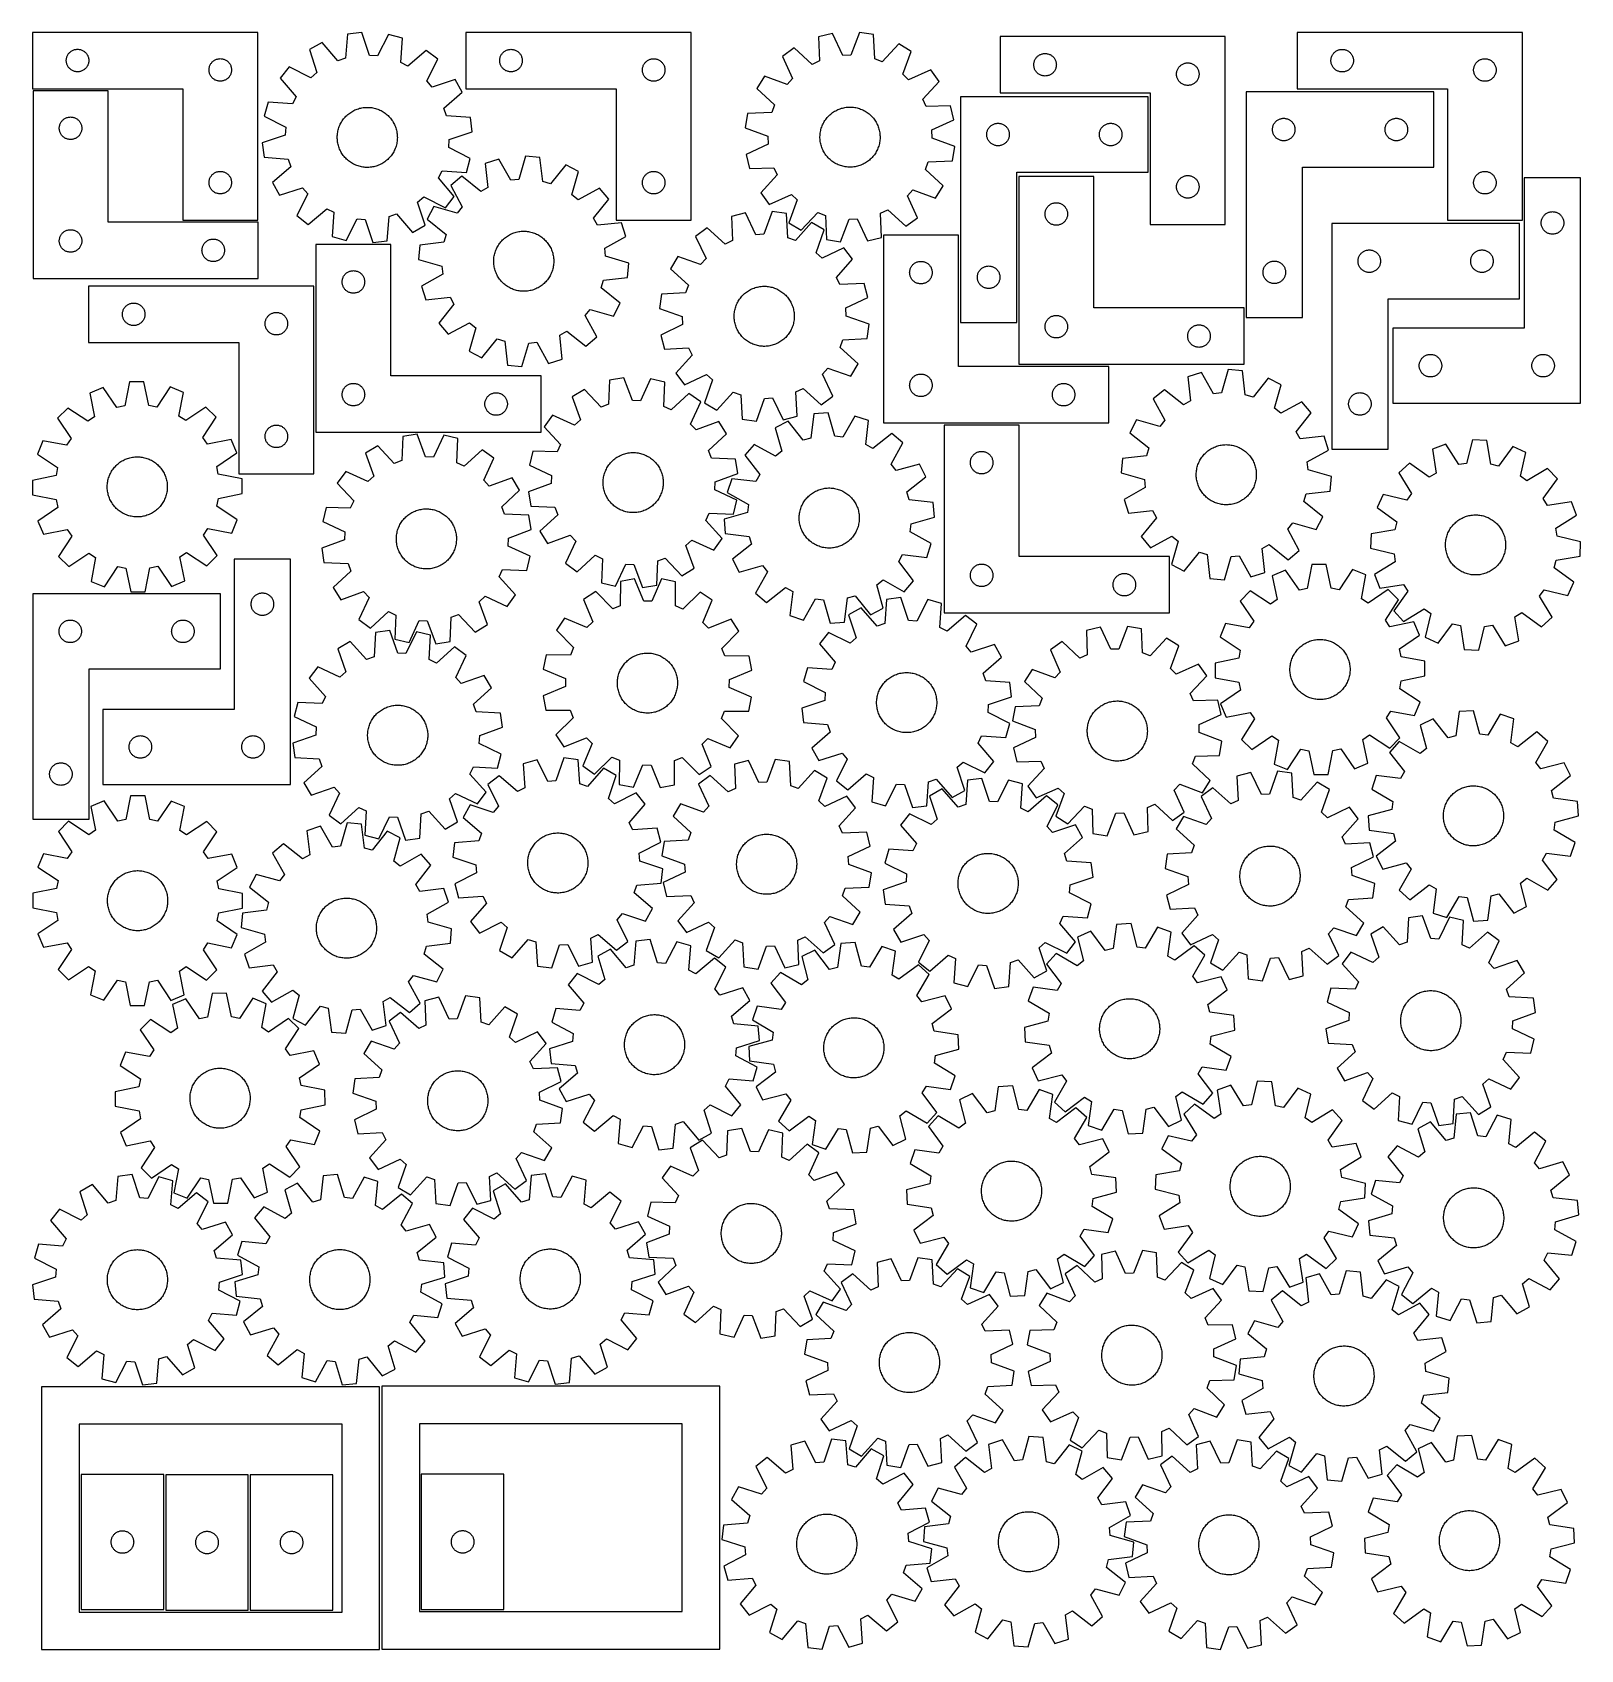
# Model space of a CAD drawing. Header units: millimetres. Extents: x 7 to 1243, y 7 to 1298.
import ezdxf

# ---------------------------------------------------------------- set-up
doc = ezdxf.new("R2010")
doc.units = ezdxf.units.MM
doc.layers.add('CUT', color=7, linetype='CONTINUOUS', true_color=0x000000)

msp = doc.modelspace()

# ---------------------------------------------------------------- linework, layer by layer
at = {"layer": 'CUT'}
for p, q in [((186.647793, 1298.179234), (6.647793, 1298.179234)), ((6.647793, 1298.179234), (6.647793, 1253.179234)), ((186.647793, 1148.179234), (186.647793, 1298.179234)), ((258.297026, 1296.797843), (256.763269, 1277.482305)), ((269.749558, 1298.185276), (258.297026, 1296.797843)), ((275.851269, 1279.794747), (269.749558, 1298.185276)), ((291.071381, 1296.56618), (282.262638, 1279.307893)), ((302.183089, 1293.465306), (291.071381, 1296.56618)), ((300.782584, 1274.13965), (302.183089, 1293.465306)), ((532.881557, 1298.132115), (352.881557, 1298.132115)), ((352.881557, 1298.132115), (352.881557, 1253.132115)), ((532.881557, 1148.132115), (532.881557, 1298.132115)), ((645.859252, 1297.359026), (634.638801, 1294.678176)), ((634.638801, 1294.678176), (635.311619, 1275.313524)), ((654.012806, 1279.781712), (645.859252, 1297.359026)), ((667.226878, 1298.175219), (660.437949, 1280.027137)), ((678.619139, 1296.358121), (667.226878, 1298.175219)), ((679.425495, 1276.99857), (678.619139, 1296.358121)), ((959.550075, 1294.805455), (779.550075, 1294.805455)), ((779.550075, 1294.805455), (779.550075, 1249.805455)), ((959.550075, 1144.805455), (959.550075, 1294.805455)), ((1196.905933, 1298.093297), (1016.905933, 1298.093297)), ((1016.905933, 1298.093297), (1016.905933, 1253.093297)), ((1196.905933, 1148.093297), (1196.905933, 1298.093297)), ((34.125421, 1278.572189), (34.332877, 1279.123385)), ((34.332877, 1279.123385), (34.575938, 1279.659832)), ((34.575938, 1279.659832), (34.853564, 1280.179234)), ((34.853564, 1280.179234), (35.164566, 1280.679366)), ((35.164566, 1280.679366), (35.507613, 1281.158087)), ((35.507613, 1281.158087), (35.881234, 1281.613346)), ((35.881234, 1281.613346), (36.283832, 1282.043195)), ((36.283832, 1282.043195), (36.71368, 1282.445792)), ((36.71368, 1282.445792), (37.16894, 1282.819414)), ((37.16894, 1282.819414), (37.647661, 1283.162461)), ((37.647661, 1283.162461), (38.147793, 1283.473463)), ((38.147793, 1283.473463), (38.667194, 1283.751089)), ((38.667194, 1283.751089), (39.203642, 1283.99415)), ((39.203642, 1283.99415), (39.754837, 1284.201605)), ((39.754837, 1284.201605), (40.318421, 1284.372567)), ((40.318421, 1284.372567), (40.89198, 1284.506302)), ((40.89198, 1284.506302), (41.473057, 1284.602238)), ((41.473057, 1284.602238), (42.059164, 1284.659964)), ((42.059164, 1284.659964), (42.647793, 1284.679234)), ((42.647793, 1284.679234), (43.236421, 1284.659964)), ((43.236421, 1284.659964), (43.822528, 1284.602238)), ((43.822528, 1284.602238), (44.403606, 1284.506302)), ((44.403606, 1284.506302), (44.977164, 1284.372567)), ((44.977164, 1284.372567), (45.540748, 1284.201605)), ((45.540748, 1284.201605), (46.091944, 1283.99415)), ((46.091944, 1283.99415), (46.628391, 1283.751089)), ((46.628391, 1283.751089), (47.147793, 1283.473463)), ((47.147793, 1283.473463), (47.647925, 1283.162461)), ((47.647925, 1283.162461), (48.126645, 1282.819414)), ((48.126645, 1282.819414), (48.581905, 1282.445792)), ((48.581905, 1282.445792), (49.011754, 1282.043195)), ((49.011754, 1282.043195), (49.414351, 1281.613346)), ((49.414351, 1281.613346), (49.787973, 1281.158087)), ((49.787973, 1281.158087), (50.131019, 1280.679366)), ((50.131019, 1280.679366), (50.442021, 1280.179234)), ((50.442021, 1280.179234), (50.719647, 1279.659832)), ((50.719647, 1279.659832), (50.962708, 1279.123385)), ((50.962708, 1279.123385), (51.170164, 1278.572189)), ((237.978629, 1290.134185), (227.928816, 1284.46967)), ((227.928816, 1284.46967), (233.903546, 1266.037496)), ((250.653625, 1275.478575), (237.978629, 1290.134185)), ((282.262638, 1279.307893), (275.851269, 1279.794747)), ((321.262284, 1283.809948), (306.519606, 1271.23633)), ((330.34151, 1276.692848), (321.262284, 1283.809948)), ((380.359186, 1278.52507), (380.566641, 1279.076266)), ((380.566641, 1279.076266), (380.809703, 1279.612713)), ((380.809703, 1279.612713), (381.087329, 1280.132115)), ((381.087329, 1280.132115), (381.398331, 1280.632247)), ((381.398331, 1280.632247), (381.741377, 1281.110968)), ((381.741377, 1281.110968), (382.114999, 1281.566227)), ((382.114999, 1281.566227), (382.517596, 1281.996076)), ((382.517596, 1281.996076), (382.947445, 1282.398673)), ((382.947445, 1282.398673), (383.402704, 1282.772295)), ((383.402704, 1282.772295), (383.881425, 1283.115341)), ((383.881425, 1283.115341), (384.381557, 1283.426344)), ((384.381557, 1283.426344), (384.900959, 1283.70397)), ((384.900959, 1283.70397), (385.437406, 1283.947031)), ((385.437406, 1283.947031), (385.988602, 1284.154486)), ((385.988602, 1284.154486), (386.552186, 1284.325447)), ((386.552186, 1284.325447), (387.125744, 1284.459183)), ((387.125744, 1284.459183), (387.706822, 1284.555119)), ((387.706822, 1284.555119), (388.292929, 1284.612845)), ((388.292929, 1284.612845), (388.881557, 1284.632115)), ((388.881557, 1284.632115), (389.470185, 1284.612845)), ((389.470185, 1284.612845), (390.056293, 1284.555119)), ((390.056293, 1284.555119), (390.63737, 1284.459183)), ((390.63737, 1284.459183), (391.210929, 1284.325447)), ((391.210929, 1284.325447), (391.774512, 1284.154486)), ((391.774512, 1284.154486), (392.325708, 1283.947031)), ((392.325708, 1283.947031), (392.862155, 1283.70397)), ((392.862155, 1283.70397), (393.381557, 1283.426344)), ((393.381557, 1283.426344), (393.881689, 1283.115341)), ((393.881689, 1283.115341), (394.36041, 1282.772295)), ((394.36041, 1282.772295), (394.81567, 1282.398673)), ((394.81567, 1282.398673), (395.245518, 1281.996076)), ((395.245518, 1281.996076), (395.648116, 1281.566227)), ((395.648116, 1281.566227), (396.021737, 1281.110968)), ((396.021737, 1281.110968), (396.364784, 1280.632247)), ((396.364784, 1280.632247), (396.675786, 1280.132115)), ((396.675786, 1280.132115), (396.953412, 1279.612713)), ((396.953412, 1279.612713), (397.196473, 1279.076266)), ((397.196473, 1279.076266), (397.403928, 1278.52507)), ((615.210032, 1285.747075), (605.869605, 1278.976412)), ((605.869605, 1278.976412), (613.901739, 1261.343283)), ((629.469481, 1272.627985), (615.210032, 1285.747075)), ((660.437949, 1280.027137), (654.012806, 1279.781712)), ((698.672595, 1288.935148), (685.455472, 1274.766518)), ((708.502299, 1282.896739), (698.672595, 1288.935148)), ((701.838695, 1264.702267), (708.502299, 1282.896739)), ((809.186114, 1278.669416), (809.615963, 1279.072013)), ((809.615963, 1279.072013), (810.071222, 1279.445635)), ((810.071222, 1279.445635), (810.549943, 1279.788681)), ((810.549943, 1279.788681), (811.050075, 1280.099683)), ((811.050075, 1280.099683), (811.569477, 1280.37731)), ((811.569477, 1280.37731), (812.105924, 1280.620371)), ((812.105924, 1280.620371), (812.65712, 1280.827826)), ((812.65712, 1280.827826), (813.220704, 1280.998787)), ((813.220704, 1280.998787), (813.794262, 1281.132522)), ((813.794262, 1281.132522), (814.37534, 1281.228459)), ((814.37534, 1281.228459), (814.961447, 1281.286185)), ((814.961447, 1281.286185), (815.550075, 1281.305455)), ((815.550075, 1281.305455), (816.138703, 1281.286185)), ((816.138703, 1281.286185), (816.724811, 1281.228459)), ((816.724811, 1281.228459), (817.305888, 1281.132522)), ((817.305888, 1281.132522), (817.879447, 1280.998787)), ((817.879447, 1280.998787), (818.443031, 1280.827826)), ((818.443031, 1280.827826), (818.994226, 1280.620371)), ((818.994226, 1280.620371), (819.530674, 1280.37731)), ((819.530674, 1280.37731), (820.050075, 1280.099683)), ((820.050075, 1280.099683), (820.550207, 1279.788681)), ((820.550207, 1279.788681), (821.028928, 1279.445635)), ((821.028928, 1279.445635), (821.484188, 1279.072013)), ((821.484188, 1279.072013), (821.914036, 1278.669416)), ((1044.383562, 1278.486252), (1044.591017, 1279.037448)), ((1044.591017, 1279.037448), (1044.834079, 1279.573895)), ((1044.834079, 1279.573895), (1045.111705, 1280.093297)), ((1045.111705, 1280.093297), (1045.422707, 1280.593429)), ((1045.422707, 1280.593429), (1045.765753, 1281.072149)), ((1045.765753, 1281.072149), (1046.139375, 1281.527409)), ((1046.139375, 1281.527409), (1046.541972, 1281.957258)), ((1046.541972, 1281.957258), (1046.971821, 1282.359855)), ((1046.971821, 1282.359855), (1047.42708, 1282.733477)), ((1047.42708, 1282.733477), (1047.905801, 1283.076523)), ((1047.905801, 1283.076523), (1048.405933, 1283.387525)), ((1048.405933, 1283.387525), (1048.925335, 1283.665151)), ((1048.925335, 1283.665151), (1049.461782, 1283.908212)), ((1049.461782, 1283.908212), (1050.012978, 1284.115668)), ((1050.012978, 1284.115668), (1050.576562, 1284.286629)), ((1050.576562, 1284.286629), (1051.15012, 1284.420364)), ((1051.15012, 1284.420364), (1051.731197, 1284.5163)), ((1051.731197, 1284.5163), (1052.317305, 1284.574027)), ((1052.317305, 1284.574027), (1052.905933, 1284.593297)), ((1052.905933, 1284.593297), (1053.494561, 1284.574027)), ((1053.494561, 1284.574027), (1054.080669, 1284.5163)), ((1054.080669, 1284.5163), (1054.661746, 1284.420364)), ((1054.661746, 1284.420364), (1055.235305, 1284.286629)), ((1055.235305, 1284.286629), (1055.798888, 1284.115668)), ((1055.798888, 1284.115668), (1056.350084, 1283.908212)), ((1056.350084, 1283.908212), (1056.886531, 1283.665151)), ((1056.886531, 1283.665151), (1057.405933, 1283.387525)), ((1057.405933, 1283.387525), (1057.906065, 1283.076523)), ((1057.906065, 1283.076523), (1058.384786, 1282.733477)), ((1058.384786, 1282.733477), (1058.840046, 1282.359855)), ((1058.840046, 1282.359855), (1059.269894, 1281.957258)), ((1059.269894, 1281.957258), (1059.672491, 1281.527409)), ((1059.672491, 1281.527409), (1060.046113, 1281.072149)), ((1060.046113, 1281.072149), (1060.38916, 1280.593429)), ((1060.38916, 1280.593429), (1060.700162, 1280.093297)), ((1060.700162, 1280.093297), (1060.977788, 1279.573895)), ((1060.977788, 1279.573895), (1061.220849, 1279.037448)), ((1061.220849, 1279.037448), (1061.428304, 1278.486252)), ((33.647793, 1275.679234), (33.667062, 1276.267862)), ((33.667062, 1275.090606), (33.647793, 1275.679234)), ((33.667062, 1276.267862), (33.724789, 1276.85397)), ((33.724789, 1274.504498), (33.667062, 1275.090606)), ((33.724789, 1276.85397), (33.820725, 1277.435047)), ((33.820725, 1273.923421), (33.724789, 1274.504498)), ((33.820725, 1277.435047), (33.95446, 1278.008606)), ((33.95446, 1273.349863), (33.820725, 1273.923421)), ((33.95446, 1278.008606), (34.125421, 1278.572189)), ((34.125421, 1272.786279), (33.95446, 1273.349863)), ((34.332877, 1272.235083), (34.125421, 1272.786279)), ((34.575938, 1271.698636), (34.332877, 1272.235083)), ((34.853564, 1271.179234), (34.575938, 1271.698636)), ((35.164566, 1270.679102), (34.853564, 1271.179234)), ((35.507613, 1270.200381), (35.164566, 1270.679102)), ((35.881234, 1269.745122), (35.507613, 1270.200381)), ((36.283832, 1269.315273), (35.881234, 1269.745122)), ((36.71368, 1268.912676), (36.283832, 1269.315273)), ((37.16894, 1268.539054), (36.71368, 1268.912676)), ((37.647661, 1268.196008), (37.16894, 1268.539054)), ((38.147793, 1267.885005), (37.647661, 1268.196008)), ((38.667194, 1267.607379), (38.147793, 1267.885005)), ((39.203642, 1267.364318), (38.667194, 1267.607379)), ((39.754837, 1267.156863), (39.203642, 1267.364318)), ((40.318421, 1266.985902), (39.754837, 1267.156863)), ((40.89198, 1266.852167), (40.318421, 1266.985902)), ((41.473057, 1266.75623), (40.89198, 1266.852167)), ((42.059164, 1266.698504), (41.473057, 1266.75623)), ((42.647793, 1266.679234), (42.059164, 1266.698504)), ((43.236421, 1266.698504), (42.647793, 1266.679234)), ((43.822528, 1266.75623), (43.236421, 1266.698504)), ((44.403606, 1266.852167), (43.822528, 1266.75623)), ((44.977164, 1266.985902), (44.403606, 1266.852167)), ((45.540748, 1267.156863), (44.977164, 1266.985902)), ((46.091944, 1267.364318), (45.540748, 1267.156863)), ((46.628391, 1267.607379), (46.091944, 1267.364318)), ((47.147793, 1267.885005), (46.628391, 1267.607379)), ((47.647925, 1268.196008), (47.147793, 1267.885005)), ((48.126645, 1268.539054), (47.647925, 1268.196008)), ((48.581905, 1268.912676), (48.126645, 1268.539054)), ((49.011754, 1269.315273), (48.581905, 1268.912676)), ((49.414351, 1269.745122), (49.011754, 1269.315273)), ((49.787973, 1270.200381), (49.414351, 1269.745122)), ((50.131019, 1270.679102), (49.787973, 1270.200381)), ((50.442021, 1271.179234), (50.131019, 1270.679102)), ((50.719647, 1271.698636), (50.442021, 1271.179234)), ((50.962708, 1272.235083), (50.719647, 1271.698636)), ((51.170164, 1272.786279), (50.962708, 1272.235083)), ((51.170164, 1278.572189), (51.341125, 1278.008606)), ((51.341125, 1273.349863), (51.170164, 1272.786279)), ((51.341125, 1278.008606), (51.47486, 1277.435047)), ((51.47486, 1273.923421), (51.341125, 1273.349863)), ((51.47486, 1277.435047), (51.570796, 1276.85397)), ((51.570796, 1274.504498), (51.47486, 1273.923421)), ((51.570796, 1276.85397), (51.628523, 1276.267862)), ((51.628523, 1275.090606), (51.570796, 1274.504498)), ((51.628523, 1276.267862), (51.647793, 1275.679234)), ((51.647793, 1275.679234), (51.628523, 1275.090606)), ((147.647793, 1268.179234), (147.667062, 1268.767862)), ((147.667062, 1267.590606), (147.647793, 1268.179234)), ((147.667062, 1268.767862), (147.724789, 1269.35397)), ((147.724789, 1267.004498), (147.667062, 1267.590606)), ((147.724789, 1269.35397), (147.820725, 1269.935047)), ((147.820725, 1266.423421), (147.724789, 1267.004498)), ((147.820725, 1269.935047), (147.95446, 1270.508606)), ((147.95446, 1265.849863), (147.820725, 1266.423421)), ((147.95446, 1270.508606), (148.125421, 1271.072189)), ((148.125421, 1265.286279), (147.95446, 1265.849863)), ((148.125421, 1271.072189), (148.332877, 1271.623385)), ((148.332877, 1271.623385), (148.575938, 1272.159832)), ((148.575938, 1272.159832), (148.853564, 1272.679234)), ((148.853564, 1272.679234), (149.164566, 1273.179366)), ((149.164566, 1273.179366), (149.507613, 1273.658087)), ((149.507613, 1273.658087), (149.881234, 1274.113346)), ((149.881234, 1274.113346), (150.283832, 1274.543195)), ((150.283832, 1274.543195), (150.71368, 1274.945792)), ((150.71368, 1274.945792), (151.16894, 1275.319414)), ((151.16894, 1275.319414), (151.647661, 1275.662461)), ((151.647661, 1275.662461), (152.147793, 1275.973463)), ((152.147793, 1275.973463), (152.667194, 1276.251089)), ((152.667194, 1276.251089), (153.203642, 1276.49415)), ((153.203642, 1276.49415), (153.754837, 1276.701605)), ((153.754837, 1276.701605), (154.318421, 1276.872567)), ((154.318421, 1276.872567), (154.89198, 1277.006302)), ((154.89198, 1277.006302), (155.473057, 1277.102238)), ((155.473057, 1277.102238), (156.059164, 1277.159964)), ((156.059164, 1277.159964), (156.647793, 1277.179234)), ((156.647793, 1277.179234), (157.236421, 1277.159964)), ((157.236421, 1277.159964), (157.822528, 1277.102238)), ((157.822528, 1277.102238), (158.403606, 1277.006302)), ((158.403606, 1277.006302), (158.977164, 1276.872567)), ((158.977164, 1276.872567), (159.540748, 1276.701605)), ((159.540748, 1276.701605), (160.091944, 1276.49415)), ((160.091944, 1276.49415), (160.628391, 1276.251089)), ((160.628391, 1276.251089), (161.147793, 1275.973463)), ((161.147793, 1275.973463), (161.647925, 1275.662461)), ((161.647925, 1275.662461), (162.126645, 1275.319414)), ((162.126645, 1275.319414), (162.581905, 1274.945792)), ((162.581905, 1274.945792), (163.011754, 1274.543195)), ((163.011754, 1274.543195), (163.414351, 1274.113346)), ((163.414351, 1274.113346), (163.787973, 1273.658087)), ((163.787973, 1273.658087), (164.131019, 1273.179366)), ((164.131019, 1273.179366), (164.442021, 1272.679234)), ((164.442021, 1272.679234), (164.719647, 1272.159832)), ((164.719647, 1272.159832), (164.962708, 1271.623385)), ((164.962708, 1271.623385), (165.170164, 1271.072189)), ((165.170164, 1271.072189), (165.341125, 1270.508606)), ((165.341125, 1265.849863), (165.170164, 1265.286279)), ((165.341125, 1270.508606), (165.47486, 1269.935047)), ((165.47486, 1266.423421), (165.341125, 1265.849863)), ((165.47486, 1269.935047), (165.570796, 1269.35397)), ((165.570796, 1267.004498), (165.47486, 1266.423421)), ((165.570796, 1269.35397), (165.628523, 1268.767862)), ((165.628523, 1267.590606), (165.570796, 1267.004498)), ((165.628523, 1268.767862), (165.647793, 1268.179234)), ((165.647793, 1268.179234), (165.628523, 1267.590606)), ((211.707137, 1270.537738), (204.590036, 1261.458511)), ((229.025765, 1261.848231), (211.707137, 1270.537738)), ((233.903546, 1266.037496), (229.025765, 1261.848231)), ((256.763269, 1277.482305), (250.653625, 1275.478575)), ((306.519606, 1271.23633), (300.782584, 1274.13965)), ((321.652004, 1259.37422), (330.34151, 1276.692848)), ((379.881557, 1275.632115), (379.900827, 1276.220743)), ((379.900827, 1275.043487), (379.881557, 1275.632115)), ((379.900827, 1276.220743), (379.958554, 1276.806851)), ((379.958554, 1274.457379), (379.900827, 1275.043487)), ((379.958554, 1276.806851), (380.05449, 1277.387928)), ((380.05449, 1273.876302), (379.958554, 1274.457379)), ((380.05449, 1277.387928), (380.188225, 1277.961486)), ((380.188225, 1273.302744), (380.05449, 1273.876302)), ((380.188225, 1277.961486), (380.359186, 1278.52507)), ((380.359186, 1272.73916), (380.188225, 1273.302744)), ((380.566641, 1272.187964), (380.359186, 1272.73916)), ((380.809703, 1271.651517), (380.566641, 1272.187964)), ((381.087329, 1271.132115), (380.809703, 1271.651517)), ((381.398331, 1270.631983), (381.087329, 1271.132115)), ((381.741377, 1270.153262), (381.398331, 1270.631983)), ((382.114999, 1269.698003), (381.741377, 1270.153262)), ((382.517596, 1269.268154), (382.114999, 1269.698003)), ((382.947445, 1268.865557), (382.517596, 1269.268154)), ((383.402704, 1268.491935), (382.947445, 1268.865557)), ((383.881425, 1268.148888), (383.402704, 1268.491935)), ((384.381557, 1267.837886), (383.881425, 1268.148888)), ((384.900959, 1267.56026), (384.381557, 1267.837886)), ((385.437406, 1267.317199), (384.900959, 1267.56026)), ((385.988602, 1267.109744), (385.437406, 1267.317199)), ((386.552186, 1266.938783), (385.988602, 1267.109744)), ((387.125744, 1266.805047), (386.552186, 1266.938783)), ((387.706822, 1266.709111), (387.125744, 1266.805047)), ((388.292929, 1266.651385), (387.706822, 1266.709111)), ((388.881557, 1266.632115), (388.292929, 1266.651385)), ((389.470185, 1266.651385), (388.881557, 1266.632115)), ((390.056293, 1266.709111), (389.470185, 1266.651385)), ((390.63737, 1266.805047), (390.056293, 1266.709111)), ((391.210929, 1266.938783), (390.63737, 1266.805047)), ((391.774512, 1267.109744), (391.210929, 1266.938783)), ((392.325708, 1267.317199), (391.774512, 1267.109744)), ((392.862155, 1267.56026), (392.325708, 1267.317199)), ((393.381557, 1267.837886), (392.862155, 1267.56026)), ((393.881689, 1268.148888), (393.381557, 1267.837886)), ((394.36041, 1268.491935), (393.881689, 1268.148888)), ((394.81567, 1268.865557), (394.36041, 1268.491935)), ((395.245518, 1269.268154), (394.81567, 1268.865557)), ((395.648116, 1269.698003), (395.245518, 1269.268154)), ((396.021737, 1270.153262), (395.648116, 1269.698003)), ((396.364784, 1270.631983), (396.021737, 1270.153262)), ((396.675786, 1271.132115), (396.364784, 1270.631983)), ((396.953412, 1271.651517), (396.675786, 1271.132115)), ((397.196473, 1272.187964), (396.953412, 1271.651517)), ((397.403928, 1272.73916), (397.196473, 1272.187964)), ((397.403928, 1278.52507), (397.57489, 1277.961486)), ((397.57489, 1273.302744), (397.403928, 1272.73916)), ((397.57489, 1277.961486), (397.708625, 1277.387928)), ((397.708625, 1273.876302), (397.57489, 1273.302744)), ((397.708625, 1277.387928), (397.804561, 1276.806851)), ((397.804561, 1274.457379), (397.708625, 1273.876302)), ((397.804561, 1276.806851), (397.862288, 1276.220743)), ((397.862288, 1275.043487), (397.804561, 1274.457379)), ((397.862288, 1276.220743), (397.881557, 1275.632115)), ((397.881557, 1275.632115), (397.862288, 1275.043487)), ((493.881557, 1268.132115), (493.900827, 1268.720743)), ((493.900827, 1267.543487), (493.881557, 1268.132115)), ((493.900827, 1268.720743), (493.958554, 1269.306851)), ((493.958554, 1266.957379), (493.900827, 1267.543487)), ((493.958554, 1269.306851), (494.05449, 1269.887928)), ((494.05449, 1266.376302), (493.958554, 1266.957379)), ((494.05449, 1269.887928), (494.188225, 1270.461486)), ((494.188225, 1265.802744), (494.05449, 1266.376302)), ((494.188225, 1270.461486), (494.359186, 1271.02507)), ((494.359186, 1271.02507), (494.566641, 1271.576266)), ((494.566641, 1271.576266), (494.809703, 1272.112713)), ((494.809703, 1272.112713), (495.087329, 1272.632115)), ((495.087329, 1272.632115), (495.398331, 1273.132247)), ((495.398331, 1273.132247), (495.741377, 1273.610968)), ((495.741377, 1273.610968), (496.114999, 1274.066227)), ((496.114999, 1274.066227), (496.517596, 1274.496076)), ((496.517596, 1274.496076), (496.947445, 1274.898673)), ((496.947445, 1274.898673), (497.402704, 1275.272295)), ((497.402704, 1275.272295), (497.881425, 1275.615341)), ((497.881425, 1275.615341), (498.381557, 1275.926344)), ((498.381557, 1275.926344), (498.900959, 1276.20397)), ((498.900959, 1276.20397), (499.437406, 1276.447031)), ((499.437406, 1276.447031), (499.988602, 1276.654486)), ((499.988602, 1276.654486), (500.552186, 1276.825447)), ((500.552186, 1276.825447), (501.125744, 1276.959183)), ((501.125744, 1276.959183), (501.706822, 1277.055119)), ((501.706822, 1277.055119), (502.292929, 1277.112845)), ((502.292929, 1277.112845), (502.881557, 1277.132115)), ((502.881557, 1277.132115), (503.470185, 1277.112845)), ((503.470185, 1277.112845), (504.056293, 1277.055119)), ((504.056293, 1277.055119), (504.63737, 1276.959183)), ((504.63737, 1276.959183), (505.210929, 1276.825447)), ((505.210929, 1276.825447), (505.774512, 1276.654486)), ((505.774512, 1276.654486), (506.325708, 1276.447031)), ((506.325708, 1276.447031), (506.862155, 1276.20397)), ((506.862155, 1276.20397), (507.381557, 1275.926344)), ((507.381557, 1275.926344), (507.881689, 1275.615341)), ((507.881689, 1275.615341), (508.36041, 1275.272295)), ((508.36041, 1275.272295), (508.81567, 1274.898673)), ((508.81567, 1274.898673), (509.245518, 1274.496076)), ((509.245518, 1274.496076), (509.648116, 1274.066227)), ((509.648116, 1274.066227), (510.021737, 1273.610968)), ((510.021737, 1273.610968), (510.364784, 1273.132247)), ((510.364784, 1273.132247), (510.675786, 1272.632115)), ((510.675786, 1272.632115), (510.953412, 1272.112713)), ((510.953412, 1272.112713), (511.196473, 1271.576266)), ((511.196473, 1271.576266), (511.403928, 1271.02507)), ((511.403928, 1271.02507), (511.57489, 1270.461486)), ((511.57489, 1270.461486), (511.708625, 1269.887928)), ((511.708625, 1266.376302), (511.57489, 1265.802744)), ((511.708625, 1269.887928), (511.804561, 1269.306851)), ((511.804561, 1266.957379), (511.708625, 1266.376302)), ((511.804561, 1269.306851), (511.862288, 1268.720743)), ((511.862288, 1267.543487), (511.804561, 1266.957379)), ((511.862288, 1268.720743), (511.881557, 1268.132115)), ((511.881557, 1268.132115), (511.862288, 1267.543487)), ((635.311619, 1275.313524), (629.469481, 1272.627985)), ((685.455472, 1274.766518), (679.425495, 1276.99857)), ((724.188628, 1268.364681), (706.555498, 1260.332547)), ((730.959291, 1259.024253), (724.188628, 1268.364681)), ((806.550075, 1272.305455), (806.569345, 1272.894083)), ((806.569345, 1271.716827), (806.550075, 1272.305455)), ((806.569345, 1272.894083), (806.627072, 1273.480191)), ((806.627072, 1271.130719), (806.569345, 1271.716827)), ((806.627072, 1273.480191), (806.723008, 1274.061268)), ((806.723008, 1270.549642), (806.627072, 1271.130719)), ((806.723008, 1274.061268), (806.856743, 1274.634826)), ((806.856743, 1269.976083), (806.723008, 1270.549642)), ((806.856743, 1274.634826), (807.027704, 1275.19841)), ((807.027704, 1269.4125), (806.856743, 1269.976083)), ((807.027704, 1275.19841), (807.23516, 1275.749606)), ((807.23516, 1268.861304), (807.027704, 1269.4125)), ((807.23516, 1275.749606), (807.478221, 1276.286053)), ((807.478221, 1268.324857), (807.23516, 1268.861304)), ((807.478221, 1276.286053), (807.755847, 1276.805455)), ((807.755847, 1267.805455), (807.478221, 1268.324857)), ((807.755847, 1276.805455), (808.066849, 1277.305587)), ((808.066849, 1267.305323), (807.755847, 1267.805455)), ((808.066849, 1277.305587), (808.409895, 1277.784308)), ((808.409895, 1266.826602), (808.066849, 1267.305323)), ((808.409895, 1277.784308), (808.783517, 1278.239567)), ((808.783517, 1266.371342), (808.409895, 1266.826602)), ((808.783517, 1278.239567), (809.186114, 1278.669416)), ((809.186114, 1265.941494), (808.783517, 1266.371342)), ((809.615963, 1265.538897), (809.186114, 1265.941494)), ((821.914036, 1265.941494), (821.484188, 1265.538897)), ((821.914036, 1278.669416), (822.316634, 1278.239567)), ((822.316634, 1266.371342), (821.914036, 1265.941494)), ((822.316634, 1278.239567), (822.690255, 1277.784308)), ((822.690255, 1266.826602), (822.316634, 1266.371342)), ((822.690255, 1277.784308), (823.033302, 1277.305587)), ((823.033302, 1267.305323), (822.690255, 1266.826602)), ((823.033302, 1277.305587), (823.344304, 1276.805455)), ((823.344304, 1267.805455), (823.033302, 1267.305323)), ((823.344304, 1276.805455), (823.62193, 1276.286053)), ((823.62193, 1268.324857), (823.344304, 1267.805455)), ((823.62193, 1276.286053), (823.864991, 1275.749606)), ((823.864991, 1268.861304), (823.62193, 1268.324857)), ((823.864991, 1275.749606), (824.072446, 1275.19841)), ((824.072446, 1269.4125), (823.864991, 1268.861304)), ((824.072446, 1275.19841), (824.243408, 1274.634826)), ((824.243408, 1269.976083), (824.072446, 1269.4125)), ((824.243408, 1274.634826), (824.377143, 1274.061268)), ((824.377143, 1270.549642), (824.243408, 1269.976083)), ((824.377143, 1274.061268), (824.473079, 1273.480191)), ((824.473079, 1271.130719), (824.377143, 1270.549642)), ((824.473079, 1273.480191), (824.530806, 1272.894083)), ((824.530806, 1271.716827), (824.473079, 1271.130719)), ((824.530806, 1272.894083), (824.550075, 1272.305455)), ((824.550075, 1272.305455), (824.530806, 1271.716827)), ((920.569345, 1265.394083), (920.627072, 1265.980191)), ((920.627072, 1265.980191), (920.723008, 1266.561268)), ((920.723008, 1266.561268), (920.856743, 1267.134826)), ((920.856743, 1267.134826), (921.027704, 1267.69841)), ((921.027704, 1267.69841), (921.23516, 1268.249606)), ((921.23516, 1268.249606), (921.478221, 1268.786053)), ((921.478221, 1268.786053), (921.755847, 1269.305455)), ((921.755847, 1269.305455), (922.066849, 1269.805587)), ((922.066849, 1269.805587), (922.409895, 1270.284308)), ((922.409895, 1270.284308), (922.783517, 1270.739567)), ((922.783517, 1270.739567), (923.186114, 1271.169416)), ((923.186114, 1271.169416), (923.615963, 1271.572013)), ((923.615963, 1271.572013), (924.071222, 1271.945635)), ((924.071222, 1271.945635), (924.549943, 1272.288681)), ((924.549943, 1272.288681), (925.050075, 1272.599683)), ((925.050075, 1272.599683), (925.569477, 1272.87731)), ((925.569477, 1272.87731), (926.105924, 1273.120371)), ((926.105924, 1273.120371), (926.65712, 1273.327826)), ((926.65712, 1273.327826), (927.220704, 1273.498787)), ((927.220704, 1273.498787), (927.794262, 1273.632522)), ((927.794262, 1273.632522), (928.37534, 1273.728459)), ((928.37534, 1273.728459), (928.961447, 1273.786185)), ((928.961447, 1273.786185), (929.550075, 1273.805455)), ((929.550075, 1273.805455), (930.138703, 1273.786185)), ((930.138703, 1273.786185), (930.724811, 1273.728459)), ((930.724811, 1273.728459), (931.305888, 1273.632522)), ((931.305888, 1273.632522), (931.879447, 1273.498787)), ((931.879447, 1273.498787), (932.443031, 1273.327826)), ((932.443031, 1273.327826), (932.994226, 1273.120371)), ((932.994226, 1273.120371), (933.530674, 1272.87731)), ((933.530674, 1272.87731), (934.050075, 1272.599683)), ((934.050075, 1272.599683), (934.550207, 1272.288681)), ((934.550207, 1272.288681), (935.028928, 1271.945635)), ((935.028928, 1271.945635), (935.484188, 1271.572013)), ((935.484188, 1271.572013), (935.914036, 1271.169416)), ((935.914036, 1271.169416), (936.316634, 1270.739567)), ((936.316634, 1270.739567), (936.690255, 1270.284308)), ((936.690255, 1270.284308), (937.033302, 1269.805587)), ((937.033302, 1269.805587), (937.344304, 1269.305455)), ((937.344304, 1269.305455), (937.62193, 1268.786053)), ((937.62193, 1268.786053), (937.864991, 1268.249606)), ((937.864991, 1268.249606), (938.072446, 1267.69841)), ((938.072446, 1267.69841), (938.243408, 1267.134826)), ((938.243408, 1267.134826), (938.377143, 1266.561268)), ((938.377143, 1266.561268), (938.473079, 1265.980191)), ((938.473079, 1265.980191), (938.530806, 1265.394083)), ((1043.905933, 1275.593297), (1043.925203, 1276.181925)), ((1043.925203, 1275.004668), (1043.905933, 1275.593297)), ((1043.925203, 1276.181925), (1043.982929, 1276.768032)), ((1043.982929, 1274.418561), (1043.925203, 1275.004668)), ((1043.982929, 1276.768032), (1044.078866, 1277.34911)), ((1044.078866, 1273.837484), (1043.982929, 1274.418561)), ((1044.078866, 1277.34911), (1044.212601, 1277.922668)), ((1044.212601, 1273.263925), (1044.078866, 1273.837484)), ((1044.212601, 1277.922668), (1044.383562, 1278.486252)), ((1044.383562, 1272.700341), (1044.212601, 1273.263925)), ((1044.591017, 1272.149146), (1044.383562, 1272.700341)), ((1044.834079, 1271.612698), (1044.591017, 1272.149146)), ((1045.111705, 1271.093297), (1044.834079, 1271.612698)), ((1045.422707, 1270.593165), (1045.111705, 1271.093297)), ((1045.765753, 1270.114444), (1045.422707, 1270.593165)), ((1046.139375, 1269.659184), (1045.765753, 1270.114444)), ((1046.541972, 1269.229336), (1046.139375, 1269.659184)), ((1046.971821, 1268.826738), (1046.541972, 1269.229336)), ((1047.42708, 1268.453117), (1046.971821, 1268.826738)), ((1047.905801, 1268.11007), (1047.42708, 1268.453117)), ((1048.405933, 1267.799068), (1047.905801, 1268.11007)), ((1048.925335, 1267.521442), (1048.405933, 1267.799068)), ((1049.461782, 1267.278381), (1048.925335, 1267.521442)), ((1050.012978, 1267.070925), (1049.461782, 1267.278381)), ((1050.576562, 1266.899964), (1050.012978, 1267.070925)), ((1051.15012, 1266.766229), (1050.576562, 1266.899964)), ((1051.731197, 1266.670293), (1051.15012, 1266.766229)), ((1052.317305, 1266.612566), (1051.731197, 1266.670293)), ((1052.905933, 1266.593297), (1052.317305, 1266.612566)), ((1053.494561, 1266.612566), (1052.905933, 1266.593297)), ((1054.080669, 1266.670293), (1053.494561, 1266.612566)), ((1054.661746, 1266.766229), (1054.080669, 1266.670293)), ((1055.235305, 1266.899964), (1054.661746, 1266.766229)), ((1055.798888, 1267.070925), (1055.235305, 1266.899964)), ((1056.350084, 1267.278381), (1055.798888, 1267.070925)), ((1056.886531, 1267.521442), (1056.350084, 1267.278381)), ((1057.405933, 1267.799068), (1056.886531, 1267.521442)), ((1057.906065, 1268.11007), (1057.405933, 1267.799068)), ((1058.384786, 1268.453117), (1057.906065, 1268.11007)), ((1058.840046, 1268.826738), (1058.384786, 1268.453117)), ((1059.269894, 1269.229336), (1058.840046, 1268.826738)), ((1059.672491, 1269.659184), (1059.269894, 1269.229336)), ((1060.046113, 1270.114444), (1059.672491, 1269.659184)), ((1060.38916, 1270.593165), (1060.046113, 1270.114444)), ((1060.700162, 1271.093297), (1060.38916, 1270.593165)), ((1060.977788, 1271.612698), (1060.700162, 1271.093297)), ((1061.220849, 1272.149146), (1060.977788, 1271.612698)), ((1061.428304, 1272.700341), (1061.220849, 1272.149146)), ((1061.428304, 1278.486252), (1061.599266, 1277.922668)), ((1061.599266, 1273.263925), (1061.428304, 1272.700341)), ((1061.599266, 1277.922668), (1061.733001, 1277.34911)), ((1061.733001, 1273.837484), (1061.599266, 1273.263925)), ((1061.733001, 1277.34911), (1061.828937, 1276.768032)), ((1061.828937, 1274.418561), (1061.733001, 1273.837484)), ((1061.828937, 1276.768032), (1061.886663, 1276.181925)), ((1061.886663, 1275.004668), (1061.828937, 1274.418561)), ((1061.886663, 1276.181925), (1061.905933, 1275.593297)), ((1061.905933, 1275.593297), (1061.886663, 1275.004668)), ((1157.905933, 1268.093297), (1157.925203, 1268.681925)), ((1157.925203, 1267.504668), (1157.905933, 1268.093297)), ((1157.925203, 1268.681925), (1157.982929, 1269.268032)), ((1157.982929, 1266.918561), (1157.925203, 1267.504668)), ((1157.982929, 1269.268032), (1158.078866, 1269.84911)), ((1158.078866, 1266.337484), (1157.982929, 1266.918561)), ((1158.078866, 1269.84911), (1158.212601, 1270.422668)), ((1158.212601, 1265.763925), (1158.078866, 1266.337484)), ((1158.212601, 1270.422668), (1158.383562, 1270.986252)), ((1158.383562, 1270.986252), (1158.591017, 1271.537448)), ((1158.591017, 1271.537448), (1158.834079, 1272.073895)), ((1158.834079, 1272.073895), (1159.111705, 1272.593297)), ((1159.111705, 1272.593297), (1159.422707, 1273.093429)), ((1159.422707, 1273.093429), (1159.765753, 1273.572149)), ((1159.765753, 1273.572149), (1160.139375, 1274.027409)), ((1160.139375, 1274.027409), (1160.541972, 1274.457258)), ((1160.541972, 1274.457258), (1160.971821, 1274.859855)), ((1160.971821, 1274.859855), (1161.42708, 1275.233477)), ((1161.42708, 1275.233477), (1161.905801, 1275.576523)), ((1161.905801, 1275.576523), (1162.405933, 1275.887525)), ((1162.405933, 1275.887525), (1162.925335, 1276.165151)), ((1162.925335, 1276.165151), (1163.461782, 1276.408212)), ((1163.461782, 1276.408212), (1164.012978, 1276.615668)), ((1164.012978, 1276.615668), (1164.576562, 1276.786629)), ((1164.576562, 1276.786629), (1165.15012, 1276.920364)), ((1165.15012, 1276.920364), (1165.731197, 1277.0163)), ((1165.731197, 1277.0163), (1166.317305, 1277.074027)), ((1166.317305, 1277.074027), (1166.905933, 1277.093297)), ((1166.905933, 1277.093297), (1167.494561, 1277.074027)), ((1167.494561, 1277.074027), (1168.080669, 1277.0163)), ((1168.080669, 1277.0163), (1168.661746, 1276.920364)), ((1168.661746, 1276.920364), (1169.235305, 1276.786629)), ((1169.235305, 1276.786629), (1169.798888, 1276.615668)), ((1169.798888, 1276.615668), (1170.350084, 1276.408212)), ((1170.350084, 1276.408212), (1170.886531, 1276.165151)), ((1170.886531, 1276.165151), (1171.405933, 1275.887525)), ((1171.405933, 1275.887525), (1171.906065, 1275.576523)), ((1171.906065, 1275.576523), (1172.384786, 1275.233477)), ((1172.384786, 1275.233477), (1172.840046, 1274.859855)), ((1172.840046, 1274.859855), (1173.269894, 1274.457258)), ((1173.269894, 1274.457258), (1173.672491, 1274.027409)), ((1173.672491, 1274.027409), (1174.046113, 1273.572149)), ((1174.046113, 1273.572149), (1174.38916, 1273.093429)), ((1174.38916, 1273.093429), (1174.700162, 1272.593297)), ((1174.700162, 1272.593297), (1174.977788, 1272.073895)), ((1174.977788, 1272.073895), (1175.220849, 1271.537448)), ((1175.220849, 1271.537448), (1175.428304, 1270.986252)), ((1175.428304, 1270.986252), (1175.599266, 1270.422668)), ((1175.599266, 1270.422668), (1175.733001, 1269.84911)), ((1175.733001, 1266.337484), (1175.599266, 1265.763925)), ((1175.733001, 1269.84911), (1175.828937, 1269.268032)), ((1175.828937, 1266.918561), (1175.733001, 1266.337484)), ((1175.828937, 1269.268032), (1175.886663, 1268.681925)), ((1175.886663, 1267.504668), (1175.828937, 1266.918561)), ((1175.886663, 1268.681925), (1175.905933, 1268.093297)), ((1175.905933, 1268.093297), (1175.886663, 1267.504668)), ((6.647793, 1253.179234), (126.647793, 1253.179234)), ((126.647793, 1253.179234), (126.647793, 1148.179234)), ((148.332877, 1264.735083), (148.125421, 1265.286279)), ((148.575938, 1264.198636), (148.332877, 1264.735083)), ((148.853564, 1263.679234), (148.575938, 1264.198636)), ((149.164566, 1263.179102), (148.853564, 1263.679234)), ((149.507613, 1262.700381), (149.164566, 1263.179102)), ((149.881234, 1262.245122), (149.507613, 1262.700381)), ((150.283832, 1261.815273), (149.881234, 1262.245122)), ((150.71368, 1261.412676), (150.283832, 1261.815273)), ((151.16894, 1261.039054), (150.71368, 1261.412676)), ((151.647661, 1260.696008), (151.16894, 1261.039054)), ((152.147793, 1260.385005), (151.647661, 1260.696008)), ((152.667194, 1260.107379), (152.147793, 1260.385005)), ((153.203642, 1259.864318), (152.667194, 1260.107379)), ((153.754837, 1259.656863), (153.203642, 1259.864318)), ((154.318421, 1259.485902), (153.754837, 1259.656863)), ((154.89198, 1259.352167), (154.318421, 1259.485902)), ((155.473057, 1259.25623), (154.89198, 1259.352167)), ((156.059164, 1259.198504), (155.473057, 1259.25623)), ((156.647793, 1259.179234), (156.059164, 1259.198504)), ((157.236421, 1259.198504), (156.647793, 1259.179234)), ((157.822528, 1259.25623), (157.236421, 1259.198504)), ((158.403606, 1259.352167), (157.822528, 1259.25623)), ((158.977164, 1259.485902), (158.403606, 1259.352167)), ((159.540748, 1259.656863), (158.977164, 1259.485902)), ((160.091944, 1259.864318), (159.540748, 1259.656863)), ((160.628391, 1260.107379), (160.091944, 1259.864318)), ((161.147793, 1260.385005), (160.628391, 1260.107379)), ((161.647925, 1260.696008), (161.147793, 1260.385005)), ((162.126645, 1261.039054), (161.647925, 1260.696008)), ((162.581905, 1261.412676), (162.126645, 1261.039054)), ((163.011754, 1261.815273), (162.581905, 1261.412676)), ((163.414351, 1262.245122), (163.011754, 1261.815273)), ((163.787973, 1262.700381), (163.414351, 1262.245122)), ((164.131019, 1263.179102), (163.787973, 1262.700381)), ((164.442021, 1263.679234), (164.131019, 1263.179102)), ((164.719647, 1264.198636), (164.442021, 1263.679234)), ((164.962708, 1264.735083), (164.719647, 1264.198636)), ((165.170164, 1265.286279), (164.962708, 1264.735083)), ((204.590036, 1261.458511), (217.163655, 1246.715834)), ((325.841268, 1254.496439), (321.652004, 1259.37422)), ((344.273442, 1260.471168), (325.841268, 1254.496439)), ((349.937957, 1250.421356), (344.273442, 1260.471168)), ((352.881557, 1253.132115), (472.881557, 1253.132115)), ((472.881557, 1253.132115), (472.881557, 1148.132115)), ((494.359186, 1265.23916), (494.188225, 1265.802744)), ((494.566641, 1264.687964), (494.359186, 1265.23916)), ((494.809703, 1264.151517), (494.566641, 1264.687964)), ((495.087329, 1263.632115), (494.809703, 1264.151517)), ((495.398331, 1263.131983), (495.087329, 1263.632115)), ((495.741377, 1262.653262), (495.398331, 1263.131983)), ((496.114999, 1262.198003), (495.741377, 1262.653262)), ((496.517596, 1261.768154), (496.114999, 1262.198003)), ((496.947445, 1261.365557), (496.517596, 1261.768154)), ((497.402704, 1260.991935), (496.947445, 1261.365557)), ((497.881425, 1260.648888), (497.402704, 1260.991935)), ((498.381557, 1260.337886), (497.881425, 1260.648888)), ((498.900959, 1260.06026), (498.381557, 1260.337886)), ((499.437406, 1259.817199), (498.900959, 1260.06026)), ((499.988602, 1259.609744), (499.437406, 1259.817199)), ((500.552186, 1259.438783), (499.988602, 1259.609744)), ((501.125744, 1259.305047), (500.552186, 1259.438783)), ((501.706822, 1259.209111), (501.125744, 1259.305047)), ((502.292929, 1259.151385), (501.706822, 1259.209111)), ((502.881557, 1259.132115), (502.292929, 1259.151385)), ((503.470185, 1259.151385), (502.881557, 1259.132115)), ((504.056293, 1259.209111), (503.470185, 1259.151385)), ((504.63737, 1259.305047), (504.056293, 1259.209111)), ((505.210929, 1259.438783), (504.63737, 1259.305047)), ((505.774512, 1259.609744), (505.210929, 1259.438783)), ((506.325708, 1259.817199), (505.774512, 1259.609744)), ((506.862155, 1260.06026), (506.325708, 1259.817199)), ((507.381557, 1260.337886), (506.862155, 1260.06026)), ((507.881689, 1260.648888), (507.381557, 1260.337886)), ((508.36041, 1260.991935), (507.881689, 1260.648888)), ((508.81567, 1261.365557), (508.36041, 1260.991935)), ((509.245518, 1261.768154), (508.81567, 1261.365557)), ((509.648116, 1262.198003), (509.245518, 1261.768154)), ((510.021737, 1262.653262), (509.648116, 1262.198003)), ((510.364784, 1263.131983), (510.021737, 1262.653262)), ((510.675786, 1263.632115), (510.364784, 1263.131983)), ((510.953412, 1264.151517), (510.675786, 1263.632115)), ((511.196473, 1264.687964), (510.953412, 1264.151517)), ((511.403928, 1265.23916), (511.196473, 1264.687964)), ((511.57489, 1265.802744), (511.403928, 1265.23916)), ((591.337547, 1263.290084), (585.299138, 1253.46038)), ((585.299138, 1253.46038), (599.467768, 1240.243257)), ((609.532019, 1256.626479), (591.337547, 1263.290084)), ((613.901739, 1261.343283), (609.532019, 1256.626479)), ((706.555498, 1260.332547), (701.838695, 1264.702267)), ((717.8402, 1244.764804), (730.959291, 1259.024253)), ((810.071222, 1265.165275), (809.615963, 1265.538897)), ((810.549943, 1264.822228), (810.071222, 1265.165275)), ((811.050075, 1264.511226), (810.549943, 1264.822228)), ((811.569477, 1264.2336), (811.050075, 1264.511226)), ((812.105924, 1263.990539), (811.569477, 1264.2336)), ((812.65712, 1263.783084), (812.105924, 1263.990539)), ((813.220704, 1263.612122), (812.65712, 1263.783084)), ((813.794262, 1263.478387), (813.220704, 1263.612122)), ((814.37534, 1263.382451), (813.794262, 1263.478387)), ((814.961447, 1263.324725), (814.37534, 1263.382451)), ((815.550075, 1263.305455), (814.961447, 1263.324725)), ((816.138703, 1263.324725), (815.550075, 1263.305455)), ((816.724811, 1263.382451), (816.138703, 1263.324725)), ((817.305888, 1263.478387), (816.724811, 1263.382451)), ((817.879447, 1263.612122), (817.305888, 1263.478387)), ((818.443031, 1263.783084), (817.879447, 1263.612122)), ((818.994226, 1263.990539), (818.443031, 1263.783084)), ((819.530674, 1264.2336), (818.994226, 1263.990539)), ((820.050075, 1264.511226), (819.530674, 1264.2336)), ((820.550207, 1264.822228), (820.050075, 1264.511226)), ((821.028928, 1265.165275), (820.550207, 1264.822228)), ((821.484188, 1265.538897), (821.028928, 1265.165275)), ((920.550075, 1264.805455), (920.569345, 1265.394083)), ((920.569345, 1264.216827), (920.550075, 1264.805455)), ((920.627072, 1263.630719), (920.569345, 1264.216827)), ((920.723008, 1263.049642), (920.627072, 1263.630719)), ((920.856743, 1262.476083), (920.723008, 1263.049642)), ((921.027704, 1261.9125), (920.856743, 1262.476083)), ((921.23516, 1261.361304), (921.027704, 1261.9125)), ((921.478221, 1260.824857), (921.23516, 1261.361304)), ((921.755847, 1260.305455), (921.478221, 1260.824857)), ((922.066849, 1259.805323), (921.755847, 1260.305455)), ((922.409895, 1259.326602), (922.066849, 1259.805323)), ((922.783517, 1258.871342), (922.409895, 1259.326602)), ((923.186114, 1258.441494), (922.783517, 1258.871342)), ((923.615963, 1258.038897), (923.186114, 1258.441494)), ((924.071222, 1257.665275), (923.615963, 1258.038897)), ((924.549943, 1257.322228), (924.071222, 1257.665275)), ((925.050075, 1257.011226), (924.549943, 1257.322228)), ((925.569477, 1256.7336), (925.050075, 1257.011226)), ((926.105924, 1256.490539), (925.569477, 1256.7336)), ((926.65712, 1256.283084), (926.105924, 1256.490539)), ((927.220704, 1256.112122), (926.65712, 1256.283084)), ((927.794262, 1255.978387), (927.220704, 1256.112122)), ((928.37534, 1255.882451), (927.794262, 1255.978387)), ((928.961447, 1255.824725), (928.37534, 1255.882451)), ((929.550075, 1255.805455), (928.961447, 1255.824725)), ((930.138703, 1255.824725), (929.550075, 1255.805455)), ((930.724811, 1255.882451), (930.138703, 1255.824725)), ((931.305888, 1255.978387), (930.724811, 1255.882451)), ((931.879447, 1256.112122), (931.305888, 1255.978387)), ((932.443031, 1256.283084), (931.879447, 1256.112122)), ((932.994226, 1256.490539), (932.443031, 1256.283084)), ((933.530674, 1256.7336), (932.994226, 1256.490539)), ((934.050075, 1257.011226), (933.530674, 1256.7336)), ((934.550207, 1257.322228), (934.050075, 1257.011226)), ((935.028928, 1257.665275), (934.550207, 1257.322228)), ((935.484188, 1258.038897), (935.028928, 1257.665275)), ((935.914036, 1258.441494), (935.484188, 1258.038897)), ((936.316634, 1258.871342), (935.914036, 1258.441494)), ((936.690255, 1259.326602), (936.316634, 1258.871342)), ((937.033302, 1259.805323), (936.690255, 1259.326602)), ((937.344304, 1260.305455), (937.033302, 1259.805323)), ((937.62193, 1260.824857), (937.344304, 1260.305455)), ((937.864991, 1261.361304), (937.62193, 1260.824857)), ((938.072446, 1261.9125), (937.864991, 1261.361304)), ((938.243408, 1262.476083), (938.072446, 1261.9125)), ((938.377143, 1263.049642), (938.243408, 1262.476083)), ((938.473079, 1263.630719), (938.377143, 1263.049642)), ((938.530806, 1264.216827), (938.473079, 1263.630719)), ((938.530806, 1265.394083), (938.550075, 1264.805455)), ((938.550075, 1264.805455), (938.530806, 1264.216827)), ((1016.905933, 1253.093297), (1136.905933, 1253.093297)), ((1136.905933, 1253.093297), (1136.905933, 1148.093297)), ((1158.383562, 1265.200341), (1158.212601, 1265.763925)), ((1158.591017, 1264.649146), (1158.383562, 1265.200341)), ((1158.834079, 1264.112698), (1158.591017, 1264.649146)), ((1159.111705, 1263.593297), (1158.834079, 1264.112698)), ((1159.422707, 1263.093165), (1159.111705, 1263.593297)), ((1159.765753, 1262.614444), (1159.422707, 1263.093165)), ((1160.139375, 1262.159184), (1159.765753, 1262.614444)), ((1160.541972, 1261.729336), (1160.139375, 1262.159184)), ((1160.971821, 1261.326738), (1160.541972, 1261.729336)), ((1161.42708, 1260.953117), (1160.971821, 1261.326738)), ((1161.905801, 1260.61007), (1161.42708, 1260.953117)), ((1162.405933, 1260.299068), (1161.905801, 1260.61007)), ((1162.925335, 1260.021442), (1162.405933, 1260.299068)), ((1163.461782, 1259.778381), (1162.925335, 1260.021442)), ((1164.012978, 1259.570925), (1163.461782, 1259.778381)), ((1164.576562, 1259.399964), (1164.012978, 1259.570925)), ((1165.15012, 1259.266229), (1164.576562, 1259.399964)), ((1165.731197, 1259.170293), (1165.15012, 1259.266229)), ((1166.317305, 1259.112566), (1165.731197, 1259.170293)), ((1166.905933, 1259.093297), (1166.317305, 1259.112566)), ((1167.494561, 1259.112566), (1166.905933, 1259.093297)), ((1168.080669, 1259.170293), (1167.494561, 1259.112566)), ((1168.661746, 1259.266229), (1168.080669, 1259.170293)), ((1169.235305, 1259.399964), (1168.661746, 1259.266229)), ((1169.798888, 1259.570925), (1169.235305, 1259.399964)), ((1170.350084, 1259.778381), (1169.798888, 1259.570925)), ((1170.886531, 1260.021442), (1170.350084, 1259.778381)), ((1171.405933, 1260.299068), (1170.886531, 1260.021442)), ((1171.906065, 1260.61007), (1171.405933, 1260.299068)), ((1172.384786, 1260.953117), (1171.906065, 1260.61007)), ((1172.840046, 1261.326738), (1172.384786, 1260.953117)), ((1173.269894, 1261.729336), (1172.840046, 1261.326738)), ((1173.672491, 1262.159184), (1173.269894, 1261.729336)), ((1174.046113, 1262.614444), (1173.672491, 1262.159184)), ((1174.38916, 1263.093165), (1174.046113, 1262.614444)), ((1174.700162, 1263.593297), (1174.38916, 1263.093165)), ((1174.977788, 1264.112698), (1174.700162, 1263.593297)), ((1175.220849, 1264.649146), (1174.977788, 1264.112698)), ((1175.428304, 1265.200341), (1175.220849, 1264.649146)), ((1175.599266, 1265.763925), (1175.428304, 1265.200341)), ((67.050017, 1251.594514), (7.050017, 1251.594514)), ((7.050017, 1251.594514), (7.050017, 1101.594514)), ((67.050017, 1146.594514), (67.050017, 1251.594514)), ((194.934678, 1242.379317), (191.833805, 1231.267609)), ((214.260335, 1240.978812), (194.934678, 1242.379317)), ((217.163655, 1246.715834), (214.260335, 1240.978812)), ((335.282348, 1237.74636), (349.937957, 1250.421356)), ((599.467768, 1240.243257), (597.235716, 1234.213279)), ((720.525739, 1238.922667), (717.8402, 1244.764804)), ((747.981133, 1246.579861), (747.981133, 1066.579861)), ((897.981133, 1246.579861), (747.981133, 1246.579861)), ((779.550075, 1249.805455), (899.550075, 1249.805455)), ((897.981133, 1186.579861), (897.981133, 1246.579861)), ((899.550075, 1249.805455), (899.550075, 1144.805455)), ((976.199624, 1250.545926), (976.199624, 1070.545926)), ((1126.199624, 1250.545926), (976.199624, 1250.545926)), ((1126.199624, 1190.545926), (1126.199624, 1250.545926)), ((29.909837, 1227.073367), (30.283459, 1227.528626)), ((30.283459, 1227.528626), (30.686056, 1227.958475)), ((30.686056, 1227.958475), (31.115905, 1228.361072)), ((31.115905, 1228.361072), (31.571165, 1228.734694)), ((31.571165, 1228.734694), (32.049885, 1229.07774)), ((32.049885, 1229.07774), (32.550017, 1229.388742)), ((32.550017, 1229.388742), (33.069419, 1229.666368)), ((33.069419, 1229.666368), (33.605866, 1229.90943)), ((33.605866, 1229.90943), (34.157062, 1230.116885)), ((34.157062, 1230.116885), (34.720646, 1230.287846)), ((34.720646, 1230.287846), (35.294204, 1230.421581)), ((35.294204, 1230.421581), (35.875282, 1230.517518)), ((35.875282, 1230.517518), (36.461389, 1230.575244)), ((36.461389, 1230.575244), (37.050017, 1230.594514)), ((37.050017, 1230.594514), (37.638646, 1230.575244)), ((37.638646, 1230.575244), (38.224753, 1230.517518)), ((38.224753, 1230.517518), (38.80583, 1230.421581)), ((38.80583, 1230.421581), (39.379389, 1230.287846)), ((39.379389, 1230.287846), (39.942973, 1230.116885)), ((39.942973, 1230.116885), (40.494168, 1229.90943)), ((40.494168, 1229.90943), (41.030616, 1229.666368)), ((41.030616, 1229.666368), (41.550017, 1229.388742)), ((41.550017, 1229.388742), (42.050149, 1229.07774)), ((42.050149, 1229.07774), (42.52887, 1228.734694)), ((42.52887, 1228.734694), (42.98413, 1228.361072)), ((42.98413, 1228.361072), (43.413978, 1227.958475)), ((43.413978, 1227.958475), (43.816576, 1227.528626)), ((43.816576, 1227.528626), (44.190197, 1227.073367)), ((191.833805, 1231.267609), (209.092092, 1222.458866)), ((253.476288, 1226.569415), (253.993982, 1227.400492)), ((253.993982, 1227.400492), (254.545144, 1228.20976)), ((254.545144, 1228.20976), (255.128856, 1228.995875)), ((255.128856, 1228.995875), (255.744146, 1229.757526)), ((255.744146, 1229.757526), (256.389991, 1230.493447)), ((256.389991, 1230.493447), (257.065316, 1231.202412)), ((257.065316, 1231.202412), (257.768997, 1231.883241)), ((257.768997, 1231.883241), (258.499862, 1232.534802)), ((258.499862, 1232.534802), (259.256695, 1233.15601)), ((259.256695, 1233.15601), (260.038236, 1233.74583)), ((260.038236, 1233.74583), (260.843185, 1234.303282)), ((260.843185, 1234.303282), (261.670202, 1234.827437)), ((261.670202, 1234.827437), (262.51791, 1235.317423)), ((262.51791, 1235.317423), (263.384898, 1235.772424)), ((263.384898, 1235.772424), (264.269724, 1236.191684)), ((264.269724, 1236.191684), (265.170914, 1236.574504)), ((265.170914, 1236.574504), (266.08697, 1236.920246)), ((266.08697, 1236.920246), (267.016365, 1237.228337)), ((267.016365, 1237.228337), (267.957553, 1237.498263)), ((267.957553, 1237.498263), (268.908968, 1237.729574)), ((268.908968, 1237.729574), (269.869026, 1237.921886)), ((269.869026, 1237.921886), (270.836129, 1238.074878)), ((270.836129, 1238.074878), (271.808668, 1238.188296)), ((271.808668, 1238.188296), (272.785023, 1238.261952)), ((272.785023, 1238.261952), (273.76357, 1238.295722)), ((273.76357, 1238.295722), (274.742681, 1238.28955)), ((274.742681, 1238.28955), (275.720725, 1238.243447)), ((275.720725, 1238.243447), (276.696074, 1238.157489)), ((276.696074, 1238.157489), (277.667106, 1238.03182)), ((277.667106, 1238.03182), (278.632203, 1237.866648)), ((278.632203, 1237.866648), (279.589761, 1237.662248)), ((279.589761, 1237.662248), (280.538184, 1237.418962)), ((280.538184, 1237.418962), (281.475895, 1237.137193)), ((281.475895, 1237.137193), (282.401332, 1236.817411)), ((282.401332, 1236.817411), (283.312956, 1236.460147)), ((283.312956, 1236.460147), (284.209249, 1236.065997)), ((284.209249, 1236.065997), (285.088719, 1235.635616)), ((285.088719, 1235.635616), (285.949902, 1235.169722)), ((285.949902, 1235.169722), (286.791366, 1234.669088)), ((286.791366, 1234.669088), (287.611709, 1234.134549)), ((287.611709, 1234.134549), (288.409567, 1233.566994)), ((288.409567, 1233.566994), (289.183611, 1232.967368)), ((289.183611, 1232.967368), (289.932553, 1232.336669)), ((289.932553, 1232.336669), (290.655146, 1231.675947)), ((290.655146, 1231.675947), (291.350188, 1230.9863)), ((291.350188, 1230.9863), (292.016521, 1230.268878)), ((292.016521, 1230.268878), (292.653038, 1229.524874)), ((292.653038, 1229.524874), (293.258678, 1228.755527)), ((293.258678, 1228.755527), (293.832434, 1227.962117)), ((293.832434, 1227.962117), (294.37335, 1227.145964)), ((294.37335, 1227.145964), (294.880526, 1226.308428)), ((337.286078, 1231.636715), (335.282348, 1237.74636)), ((356.601616, 1230.102959), (337.286078, 1231.636715)), ((357.989049, 1218.650426), (356.601616, 1230.102959)), ((577.876165, 1233.406924), (576.059067, 1222.014662)), ((597.235716, 1234.213279), (577.876165, 1233.406924)), ((639.201839, 1226.95578), (639.72652, 1227.782462)), ((639.72652, 1227.782462), (640.284484, 1228.587056)), ((640.284484, 1228.587056), (640.874802, 1229.368222)), ((640.874802, 1229.368222), (641.496492, 1230.124659)), ((641.496492, 1230.124659), (642.148517, 1230.855109)), ((642.148517, 1230.855109), (642.829795, 1231.558356)), ((642.829795, 1231.558356), (643.53919, 1232.23323)), ((643.53919, 1232.23323), (644.275521, 1232.878606)), ((644.275521, 1232.878606), (645.037564, 1233.493412)), ((645.037564, 1233.493412), (645.82405, 1234.076623)), ((645.82405, 1234.076623), (646.63367, 1234.627269)), ((646.63367, 1234.627269), (647.465075, 1235.144434)), ((647.465075, 1235.144434), (648.316884, 1235.627256)), ((648.316884, 1235.627256), (649.187677, 1236.074933)), ((649.187677, 1236.074933), (650.076006, 1236.486719)), ((650.076006, 1236.486719), (650.980391, 1236.861928)), ((650.980391, 1236.861928), (651.899328, 1237.199936)), ((651.899328, 1237.199936), (652.831288, 1237.500181)), ((652.831288, 1237.500181), (653.774718, 1237.762163)), ((653.774718, 1237.762163), (654.728049, 1237.985446)), ((654.728049, 1237.985446), (655.689694, 1238.169658)), ((655.689694, 1238.169658), (656.658052, 1238.314492)), ((656.658052, 1238.314492), (657.631513, 1238.419708)), ((657.631513, 1238.419708), (658.608454, 1238.48513)), ((658.608454, 1238.48513), (659.587252, 1238.51065)), ((659.587252, 1238.51065), (660.566275, 1238.496225)), ((660.566275, 1238.496225), (661.543895, 1238.441878)), ((661.543895, 1238.441878), (662.518486, 1238.347701)), ((662.518486, 1238.347701), (663.488423, 1238.213851)), ((663.488423, 1238.213851), (664.452094, 1238.040549)), ((664.452094, 1238.040549), (665.407895, 1237.828085)), ((665.407895, 1237.828085), (666.354233, 1237.576812)), ((666.354233, 1237.576812), (667.289535, 1237.287148)), ((667.289535, 1237.287148), (668.212244, 1236.959576)), ((668.212244, 1236.959576), (669.120824, 1236.59464)), ((669.120824, 1236.59464), (670.013762, 1236.192949)), ((670.013762, 1236.192949), (670.889573, 1235.755169)), ((670.889573, 1235.755169), (671.746799, 1235.282031)), ((671.746799, 1235.282031), (672.584012, 1234.774322)), ((672.584012, 1234.774322), (673.39982, 1234.232887)), ((673.39982, 1234.232887), (674.192865, 1233.658626)), ((674.192865, 1233.658626), (674.961827, 1233.052497)), ((674.961827, 1233.052497), (675.705425, 1232.415506)), ((675.705425, 1232.415506), (676.422423, 1231.748716)), ((676.422423, 1231.748716), (677.111626, 1231.053235)), ((677.111626, 1231.053235), (677.771889, 1230.330222)), ((677.771889, 1230.330222), (678.402111, 1229.580878)), ((678.402111, 1229.580878), (679.001244, 1228.806453)), ((679.001244, 1228.806453), (679.568291, 1228.008234)), ((679.568291, 1228.008234), (680.102307, 1227.187551)), ((680.102307, 1227.187551), (680.602405, 1226.345768)), ((739.890391, 1239.595484), (720.525739, 1238.922667)), ((724.993927, 1220.221479), (742.571241, 1228.375034)), ((742.571241, 1228.375034), (739.890391, 1239.595484)), ((999.835663, 1226.909887), (1000.265511, 1227.312484)), ((1000.265511, 1227.312484), (1000.720771, 1227.686106)), ((1000.720771, 1227.686106), (1001.199491, 1228.029152)), ((1001.199491, 1228.029152), (1001.699624, 1228.340154)), ((1001.699624, 1228.340154), (1002.219025, 1228.61778)), ((1002.219025, 1228.61778), (1002.755473, 1228.860842)), ((1002.755473, 1228.860842), (1003.306668, 1229.068297)), ((1003.306668, 1229.068297), (1003.870252, 1229.239258)), ((1003.870252, 1229.239258), (1004.443811, 1229.372993)), ((1004.443811, 1229.372993), (1005.024888, 1229.468929)), ((1005.024888, 1229.468929), (1005.610995, 1229.526656)), ((1005.610995, 1229.526656), (1006.199624, 1229.545926)), ((1006.199624, 1229.545926), (1006.788252, 1229.526656)), ((1006.788252, 1229.526656), (1007.374359, 1229.468929)), ((1007.374359, 1229.468929), (1007.955436, 1229.372993)), ((1007.955436, 1229.372993), (1008.528995, 1229.239258)), ((1008.528995, 1229.239258), (1009.092579, 1229.068297)), ((1009.092579, 1229.068297), (1009.643774, 1228.860842)), ((1009.643774, 1228.860842), (1010.180222, 1228.61778)), ((1010.180222, 1228.61778), (1010.699624, 1228.340154)), ((1010.699624, 1228.340154), (1011.199756, 1228.029152)), ((1011.199756, 1228.029152), (1011.678476, 1227.686106)), ((1011.678476, 1227.686106), (1012.133736, 1227.312484)), ((1012.133736, 1227.312484), (1012.563585, 1226.909887)), ((1089.835663, 1226.909887), (1090.265511, 1227.312484)), ((1090.265511, 1227.312484), (1090.720771, 1227.686106)), ((1090.720771, 1227.686106), (1091.199491, 1228.029152)), ((1091.199491, 1228.029152), (1091.699624, 1228.340154)), ((1091.699624, 1228.340154), (1092.219025, 1228.61778)), ((1092.219025, 1228.61778), (1092.755473, 1228.860842)), ((1092.755473, 1228.860842), (1093.306668, 1229.068297)), ((1093.306668, 1229.068297), (1093.870252, 1229.239258)), ((1093.870252, 1229.239258), (1094.443811, 1229.372993)), ((1094.443811, 1229.372993), (1095.024888, 1229.468929)), ((1095.024888, 1229.468929), (1095.610995, 1229.526656)), ((1095.610995, 1229.526656), (1096.199624, 1229.545926)), ((1096.199624, 1229.545926), (1096.788252, 1229.526656)), ((1096.788252, 1229.526656), (1097.374359, 1229.468929)), ((1097.374359, 1229.468929), (1097.955436, 1229.372993)), ((1097.955436, 1229.372993), (1098.528995, 1229.239258)), ((1098.528995, 1229.239258), (1099.092579, 1229.068297)), ((1099.092579, 1229.068297), (1099.643774, 1228.860842)), ((1099.643774, 1228.860842), (1100.180222, 1228.61778)), ((1100.180222, 1228.61778), (1100.699624, 1228.340154)), ((1100.699624, 1228.340154), (1101.199756, 1228.029152)), ((1101.199756, 1228.029152), (1101.678476, 1227.686106)), ((1101.678476, 1227.686106), (1102.133736, 1227.312484)), ((1102.133736, 1227.312484), (1102.563585, 1226.909887)), ((28.050017, 1221.594514), (28.069287, 1222.183142)), ((28.069287, 1221.005886), (28.050017, 1221.594514)), ((28.069287, 1222.183142), (28.127014, 1222.76925)), ((28.127014, 1220.419778), (28.069287, 1221.005886)), ((28.127014, 1222.76925), (28.22295, 1223.350327)), ((28.22295, 1219.838701), (28.127014, 1220.419778)), ((28.22295, 1223.350327), (28.356685, 1223.923885)), ((28.356685, 1219.265142), (28.22295, 1219.838701)), ((28.356685, 1223.923885), (28.527646, 1224.487469)), ((28.527646, 1218.701559), (28.356685, 1219.265142)), ((28.527646, 1224.487469), (28.735102, 1225.038665)), ((28.735102, 1218.150363), (28.527646, 1218.701559)), ((28.735102, 1225.038665), (28.978163, 1225.575112)), ((28.978163, 1217.613916), (28.735102, 1218.150363)), ((28.978163, 1225.575112), (29.255789, 1226.094514)), ((29.255789, 1217.094514), (28.978163, 1217.613916)), ((29.255789, 1226.094514), (29.566791, 1226.594646)), ((29.566791, 1216.594382), (29.255789, 1217.094514)), ((29.566791, 1226.594646), (29.909837, 1227.073367)), ((29.909837, 1216.115661), (29.566791, 1216.594382)), ((30.283459, 1215.660401), (29.909837, 1216.115661)), ((30.686056, 1215.230553), (30.283459, 1215.660401)), ((31.115905, 1214.827956), (30.686056, 1215.230553)), ((31.571165, 1214.454334), (31.115905, 1214.827956)), ((32.049885, 1214.111287), (31.571165, 1214.454334)), ((42.52887, 1214.454334), (42.050149, 1214.111287)), ((42.98413, 1214.827956), (42.52887, 1214.454334)), ((43.413978, 1215.230553), (42.98413, 1214.827956)), ((43.816576, 1215.660401), (43.413978, 1215.230553)), ((44.190197, 1216.115661), (43.816576, 1215.660401)), ((44.190197, 1227.073367), (44.533244, 1226.594646)), ((44.533244, 1216.594382), (44.190197, 1216.115661)), ((44.533244, 1226.594646), (44.844246, 1226.094514)), ((44.844246, 1217.094514), (44.533244, 1216.594382)), ((44.844246, 1226.094514), (45.121872, 1225.575112)), ((45.121872, 1217.613916), (44.844246, 1217.094514)), ((45.121872, 1225.575112), (45.364933, 1225.038665)), ((45.364933, 1218.150363), (45.121872, 1217.613916)), ((45.364933, 1225.038665), (45.572389, 1224.487469)), ((45.572389, 1218.701559), (45.364933, 1218.150363)), ((45.572389, 1224.487469), (45.74335, 1223.923885)), ((45.74335, 1219.265142), (45.572389, 1218.701559)), ((45.74335, 1223.923885), (45.877085, 1223.350327)), ((45.877085, 1219.838701), (45.74335, 1219.265142)), ((45.877085, 1223.350327), (45.973021, 1222.76925)), ((45.973021, 1220.419778), (45.877085, 1219.838701)), ((45.973021, 1222.76925), (46.030748, 1222.183142)), ((46.030748, 1221.005886), (45.973021, 1220.419778)), ((46.030748, 1222.183142), (46.050017, 1221.594514)), ((46.050017, 1221.594514), (46.030748, 1221.005886)), ((208.605237, 1216.047496), (190.214708, 1209.945786)), ((209.092092, 1222.458866), (208.605237, 1216.047496)), ((250.102355, 1214.449385), (250.128498, 1215.428165)), ((250.116157, 1213.470352), (250.102355, 1214.449385)), ((250.128498, 1215.428165), (250.194542, 1216.405065)), ((250.194542, 1216.405065), (250.300378, 1217.378458)), ((250.300378, 1217.378458), (250.445829, 1218.346724)), ((250.445829, 1218.346724), (250.630653, 1219.308252)), ((250.630653, 1219.308252), (250.854542, 1220.261441)), ((250.854542, 1220.261441), (251.117125, 1221.204704)), ((251.117125, 1221.204704), (251.417963, 1222.136472)), ((251.417963, 1222.136472), (251.756556, 1223.055194)), ((251.756556, 1223.055194), (252.132341, 1223.95934)), ((252.132341, 1223.95934), (252.544693, 1224.847406)), ((252.544693, 1224.847406), (252.992923, 1225.717914)), ((252.992923, 1225.717914), (253.476288, 1226.569415)), ((294.880526, 1226.308428), (295.353118, 1225.450901)), ((295.353118, 1225.450901), (295.790339, 1224.574812)), ((295.790339, 1224.574812), (296.191462, 1223.681618)), ((296.191462, 1223.681618), (296.555819, 1222.772806)), ((296.555819, 1222.772806), (296.882804, 1221.849889)), ((296.882804, 1221.849889), (297.171872, 1220.914402)), ((297.171872, 1220.914402), (297.422543, 1219.967904)), ((297.422543, 1219.967904), (297.634399, 1219.011968)), ((297.634399, 1219.011968), (297.807087, 1218.048187)), ((297.807087, 1218.048187), (297.94032, 1217.078165)), ((297.94032, 1217.078165), (298.033876, 1216.103515)), ((298.033876, 1216.103515), (298.0876, 1215.12586)), ((298.0876, 1215.12586), (298.101402, 1214.146827)), ((339.59852, 1212.548716), (357.989049, 1218.650426)), ((576.059067, 1222.014662), (594.207149, 1215.225733)), ((594.207149, 1215.225733), (594.452574, 1208.800591)), ((635.725855, 1214.864622), (635.760248, 1215.843147)), ((635.731404, 1213.885508), (635.725855, 1214.864622)), ((635.760248, 1215.843147), (635.834525, 1216.819456)), ((635.834525, 1216.819456), (635.948563, 1217.791922)), ((635.948563, 1217.791922), (636.102171, 1218.758927)), ((636.102171, 1218.758927), (636.295094, 1219.718863)), ((636.295094, 1219.718863), (636.52701, 1220.67013)), ((636.52701, 1220.67013), (636.797535, 1221.611146)), ((636.797535, 1221.611146), (637.106217, 1222.540345)), ((637.106217, 1222.540345), (637.452544, 1223.45618)), ((637.452544, 1223.45618), (637.835937, 1224.357126)), ((637.835937, 1224.357126), (638.25576, 1225.241685)), ((638.25576, 1225.241685), (638.711313, 1226.108384)), ((638.711313, 1226.108384), (639.201839, 1226.95578)), ((680.602405, 1226.345768), (681.067751, 1225.484288)), ((681.067751, 1225.484288), (681.497572, 1224.604544)), ((681.497572, 1224.604544), (681.891151, 1223.708001)), ((681.891151, 1223.708001), (682.247834, 1222.79615)), ((682.247834, 1222.79615), (682.567027, 1221.870509)), ((682.567027, 1221.870509), (682.848199, 1220.932619)), ((682.848199, 1220.932619), (683.090882, 1219.984041)), ((683.090882, 1219.984041), (683.294672, 1219.026354)), ((683.294672, 1219.026354), (683.459229, 1218.061151)), ((683.459229, 1218.061151), (683.58428, 1217.09004)), ((683.58428, 1217.09004), (683.669617, 1216.114636)), ((683.669617, 1216.114636), (683.715097, 1215.136563)), ((683.715097, 1215.136563), (683.720646, 1214.157449)), ((725.239352, 1213.796337), (724.993927, 1220.221479)), ((768.981133, 1216.579861), (769.000403, 1217.168489)), ((769.000403, 1215.991233), (768.981133, 1216.579861)), ((769.000403, 1217.168489), (769.058129, 1217.754597)), ((769.058129, 1215.405126), (769.000403, 1215.991233)), ((769.058129, 1217.754597), (769.154065, 1218.335674)), ((769.154065, 1214.824048), (769.058129, 1215.405126)), ((769.154065, 1218.335674), (769.287801, 1218.909233)), ((769.287801, 1214.25049), (769.154065, 1214.824048)), ((769.287801, 1218.909233), (769.458762, 1219.472816)), ((769.458762, 1213.686906), (769.287801, 1214.25049)), ((769.458762, 1219.472816), (769.666217, 1220.024012)), ((769.666217, 1220.024012), (769.909278, 1220.560459)), ((769.909278, 1220.560459), (770.186904, 1221.079861)), ((770.186904, 1221.079861), (770.497906, 1221.579993)), ((770.497906, 1221.579993), (770.840953, 1222.058714)), ((770.840953, 1222.058714), (771.214575, 1222.513974)), ((771.214575, 1222.513974), (771.617172, 1222.943822)), ((771.617172, 1222.943822), (772.047021, 1223.34642)), ((772.047021, 1223.34642), (772.50228, 1223.720041)), ((772.50228, 1223.720041), (772.981001, 1224.063088)), ((772.981001, 1224.063088), (773.481133, 1224.37409)), ((773.481133, 1224.37409), (774.000535, 1224.651716)), ((774.000535, 1224.651716), (774.536982, 1224.894777)), ((774.536982, 1224.894777), (775.088178, 1225.102232)), ((775.088178, 1225.102232), (775.651762, 1225.273194)), ((775.651762, 1225.273194), (776.22532, 1225.406929)), ((776.22532, 1225.406929), (776.806397, 1225.502865)), ((776.806397, 1225.502865), (777.392505, 1225.560592)), ((777.392505, 1225.560592), (777.981133, 1225.579861)), ((777.981133, 1225.579861), (778.569761, 1225.560592)), ((778.569761, 1225.560592), (779.155869, 1225.502865)), ((779.155869, 1225.502865), (779.736946, 1225.406929)), ((779.736946, 1225.406929), (780.310504, 1225.273194)), ((780.310504, 1225.273194), (780.874088, 1225.102232)), ((780.874088, 1225.102232), (781.425284, 1224.894777)), ((781.425284, 1224.894777), (781.961731, 1224.651716)), ((781.961731, 1224.651716), (782.481133, 1224.37409)), ((782.481133, 1224.37409), (782.981265, 1224.063088)), ((782.981265, 1224.063088), (783.459986, 1223.720041)), ((783.459986, 1223.720041), (783.915245, 1223.34642)), ((783.915245, 1223.34642), (784.345094, 1222.943822)), ((784.345094, 1222.943822), (784.747691, 1222.513974)), ((784.747691, 1222.513974), (785.121313, 1222.058714)), ((785.121313, 1222.058714), (785.464359, 1221.579993)), ((785.464359, 1221.579993), (785.775362, 1221.079861)), ((785.775362, 1221.079861), (786.052988, 1220.560459)), ((786.052988, 1220.560459), (786.296049, 1220.024012)), ((786.296049, 1220.024012), (786.503504, 1219.472816)), ((786.503504, 1219.472816), (786.674465, 1218.909233)), ((786.674465, 1214.25049), (786.503504, 1213.686906)), ((786.674465, 1218.909233), (786.8082, 1218.335674)), ((786.8082, 1214.824048), (786.674465, 1214.25049)), ((786.8082, 1218.335674), (786.904137, 1217.754597)), ((786.904137, 1215.405126), (786.8082, 1214.824048)), ((786.904137, 1217.754597), (786.961863, 1217.168489)), ((786.961863, 1215.991233), (786.904137, 1215.405126)), ((786.961863, 1217.168489), (786.981133, 1216.579861)), ((786.981133, 1216.579861), (786.961863, 1215.991233)), ((858.981133, 1216.579861), (859.000403, 1217.168489)), ((859.000403, 1215.991233), (858.981133, 1216.579861)), ((859.000403, 1217.168489), (859.058129, 1217.754597)), ((859.058129, 1215.405126), (859.000403, 1215.991233)), ((859.058129, 1217.754597), (859.154065, 1218.335674)), ((859.154065, 1214.824048), (859.058129, 1215.405126)), ((859.154065, 1218.335674), (859.287801, 1218.909233)), ((859.287801, 1214.25049), (859.154065, 1214.824048)), ((859.287801, 1218.909233), (859.458762, 1219.472816)), ((859.458762, 1213.686906), (859.287801, 1214.25049)), ((859.458762, 1219.472816), (859.666217, 1220.024012)), ((859.666217, 1220.024012), (859.909278, 1220.560459)), ((859.909278, 1220.560459), (860.186904, 1221.079861)), ((860.186904, 1221.079861), (860.497906, 1221.579993)), ((860.497906, 1221.579993), (860.840953, 1222.058714)), ((860.840953, 1222.058714), (861.214575, 1222.513974)), ((861.214575, 1222.513974), (861.617172, 1222.943822)), ((861.617172, 1222.943822), (862.047021, 1223.34642)), ((862.047021, 1223.34642), (862.50228, 1223.720041)), ((862.50228, 1223.720041), (862.981001, 1224.063088)), ((862.981001, 1224.063088), (863.481133, 1224.37409)), ((863.481133, 1224.37409), (864.000535, 1224.651716)), ((864.000535, 1224.651716), (864.536982, 1224.894777)), ((864.536982, 1224.894777), (865.088178, 1225.102232)), ((865.088178, 1225.102232), (865.651762, 1225.273194)), ((865.651762, 1225.273194), (866.22532, 1225.406929)), ((866.22532, 1225.406929), (866.806397, 1225.502865)), ((866.806397, 1225.502865), (867.392505, 1225.560592)), ((867.392505, 1225.560592), (867.981133, 1225.579861)), ((867.981133, 1225.579861), (868.569761, 1225.560592)), ((868.569761, 1225.560592), (869.155869, 1225.502865)), ((869.155869, 1225.502865), (869.736946, 1225.406929)), ((869.736946, 1225.406929), (870.310504, 1225.273194)), ((870.310504, 1225.273194), (870.874088, 1225.102232)), ((870.874088, 1225.102232), (871.425284, 1224.894777)), ((871.425284, 1224.894777), (871.961731, 1224.651716)), ((871.961731, 1224.651716), (872.481133, 1224.37409)), ((872.481133, 1224.37409), (872.981265, 1224.063088)), ((872.981265, 1224.063088), (873.459986, 1223.720041)), ((873.459986, 1223.720041), (873.915245, 1223.34642)), ((873.915245, 1223.34642), (874.345094, 1222.943822)), ((874.345094, 1222.943822), (874.747691, 1222.513974)), ((874.747691, 1222.513974), (875.121313, 1222.058714)), ((875.121313, 1222.058714), (875.464359, 1221.579993)), ((875.464359, 1221.579993), (875.775362, 1221.079861)), ((875.775362, 1221.079861), (876.052988, 1220.560459)), ((876.052988, 1220.560459), (876.296049, 1220.024012)), ((876.296049, 1220.024012), (876.503504, 1219.472816)), ((876.503504, 1219.472816), (876.674465, 1218.909233)), ((876.674465, 1214.25049), (876.503504, 1213.686906)), ((876.674465, 1218.909233), (876.8082, 1218.335674)), ((876.8082, 1214.824048), (876.674465, 1214.25049)), ((876.8082, 1218.335674), (876.904137, 1217.754597)), ((876.904137, 1215.405126), (876.8082, 1214.824048)), ((876.904137, 1217.754597), (876.961863, 1217.168489)), ((876.961863, 1215.991233), (876.904137, 1215.405126)), ((876.961863, 1217.168489), (876.981133, 1216.579861)), ((876.981133, 1216.579861), (876.961863, 1215.991233)), ((997.199624, 1220.545926), (997.218893, 1221.134554)), ((997.218893, 1219.957298), (997.199624, 1220.545926)), ((997.218893, 1221.134554), (997.27662, 1221.720661)), ((997.27662, 1219.37119), (997.218893, 1219.957298)), ((997.27662, 1221.720661), (997.372556, 1222.301739)), ((997.372556, 1218.790113), (997.27662, 1219.37119)), ((997.372556, 1222.301739), (997.506291, 1222.875297)), ((997.506291, 1218.216554), (997.372556, 1218.790113)), ((997.506291, 1222.875297), (997.677252, 1223.438881)), ((997.677252, 1217.652971), (997.506291, 1218.216554)), ((997.677252, 1223.438881), (997.884708, 1223.990077)), ((997.884708, 1217.101775), (997.677252, 1217.652971)), ((997.884708, 1223.990077), (998.127769, 1224.526524)), ((998.127769, 1216.565328), (997.884708, 1217.101775)), ((998.127769, 1224.526524), (998.405395, 1225.045926)), ((998.405395, 1216.045926), (998.127769, 1216.565328)), ((998.405395, 1225.045926), (998.716397, 1225.546058)), ((998.716397, 1215.545794), (998.405395, 1216.045926)), ((998.716397, 1225.546058), (999.059444, 1226.024779)), ((999.059444, 1215.067073), (998.716397, 1215.545794)), ((999.059444, 1226.024779), (999.433065, 1226.480038)), ((999.433065, 1214.611813), (999.059444, 1215.067073)), ((999.433065, 1226.480038), (999.835663, 1226.909887)), ((999.835663, 1214.181965), (999.433065, 1214.611813)), ((1000.265511, 1213.779367), (999.835663, 1214.181965)), ((1012.563585, 1214.181965), (1012.133736, 1213.779367)), ((1012.563585, 1226.909887), (1012.966182, 1226.480038)), ((1012.966182, 1214.611813), (1012.563585, 1214.181965)), ((1012.966182, 1226.480038), (1013.339804, 1226.024779)), ((1013.339804, 1215.067073), (1012.966182, 1214.611813)), ((1013.339804, 1226.024779), (1013.68285, 1225.546058)), ((1013.68285, 1215.545794), (1013.339804, 1215.067073)), ((1013.68285, 1225.546058), (1013.993852, 1225.045926)), ((1013.993852, 1216.045926), (1013.68285, 1215.545794)), ((1013.993852, 1225.045926), (1014.271478, 1224.526524)), ((1014.271478, 1216.565328), (1013.993852, 1216.045926)), ((1014.271478, 1224.526524), (1014.514539, 1223.990077)), ((1014.514539, 1217.101775), (1014.271478, 1216.565328)), ((1014.514539, 1223.990077), (1014.721995, 1223.438881)), ((1014.721995, 1217.652971), (1014.514539, 1217.101775)), ((1014.721995, 1223.438881), (1014.892956, 1222.875297)), ((1014.892956, 1218.216554), (1014.721995, 1217.652971)), ((1014.892956, 1222.875297), (1015.026691, 1222.301739)), ((1015.026691, 1218.790113), (1014.892956, 1218.216554)), ((1015.026691, 1222.301739), (1015.122627, 1221.720661)), ((1015.122627, 1219.37119), (1015.026691, 1218.790113)), ((1015.122627, 1221.720661), (1015.180354, 1221.134554)), ((1015.180354, 1219.957298), (1015.122627, 1219.37119)), ((1015.180354, 1221.134554), (1015.199624, 1220.545926)), ((1015.199624, 1220.545926), (1015.180354, 1219.957298)), ((1087.199624, 1220.545926), (1087.218893, 1221.134554)), ((1087.218893, 1219.957298), (1087.199624, 1220.545926)), ((1087.218893, 1221.134554), (1087.27662, 1221.720661)), ((1087.27662, 1219.37119), (1087.218893, 1219.957298)), ((1087.27662, 1221.720661), (1087.372556, 1222.301739)), ((1087.372556, 1218.790113), (1087.27662, 1219.37119)), ((1087.372556, 1222.301739), (1087.506291, 1222.875297)), ((1087.506291, 1218.216554), (1087.372556, 1218.790113)), ((1087.506291, 1222.875297), (1087.677252, 1223.438881)), ((1087.677252, 1217.652971), (1087.506291, 1218.216554)), ((1087.677252, 1223.438881), (1087.884708, 1223.990077)), ((1087.884708, 1217.101775), (1087.677252, 1217.652971)), ((1087.884708, 1223.990077), (1088.127769, 1224.526524)), ((1088.127769, 1216.565328), (1087.884708, 1217.101775)), ((1088.127769, 1224.526524), (1088.405395, 1225.045926)), ((1088.405395, 1216.045926), (1088.127769, 1216.565328)), ((1088.405395, 1225.045926), (1088.716397, 1225.546058)), ((1088.716397, 1215.545794), (1088.405395, 1216.045926)), ((1088.716397, 1225.546058), (1089.059444, 1226.024779)), ((1089.059444, 1215.067073), (1088.716397, 1215.545794)), ((1089.059444, 1226.024779), (1089.433065, 1226.480038)), ((1089.433065, 1214.611813), (1089.059444, 1215.067073)), ((1089.433065, 1226.480038), (1089.835663, 1226.909887)), ((1089.835663, 1214.181965), (1089.433065, 1214.611813)), ((1090.265511, 1213.779367), (1089.835663, 1214.181965)), ((1102.563585, 1214.181965), (1102.133736, 1213.779367)), ((1102.563585, 1226.909887), (1102.966182, 1226.480038)), ((1102.966182, 1214.611813), (1102.563585, 1214.181965)), ((1102.966182, 1226.480038), (1103.339804, 1226.024779)), ((1103.339804, 1215.067073), (1102.966182, 1214.611813)), ((1103.339804, 1226.024779), (1103.68285, 1225.546058)), ((1103.68285, 1215.545794), (1103.339804, 1215.067073)), ((1103.68285, 1225.546058), (1103.993852, 1225.045926)), ((1103.993852, 1216.045926), (1103.68285, 1215.545794)), ((1103.993852, 1225.045926), (1104.271478, 1224.526524)), ((1104.271478, 1216.565328), (1103.993852, 1216.045926)), ((1104.271478, 1224.526524), (1104.514539, 1223.990077)), ((1104.514539, 1217.101775), (1104.271478, 1216.565328)), ((1104.514539, 1223.990077), (1104.721995, 1223.438881)), ((1104.721995, 1217.652971), (1104.514539, 1217.101775)), ((1104.721995, 1223.438881), (1104.892956, 1222.875297)), ((1104.892956, 1218.216554), (1104.721995, 1217.652971)), ((1104.892956, 1222.875297), (1105.026691, 1222.301739)), ((1105.026691, 1218.790113), (1104.892956, 1218.216554)), ((1105.026691, 1222.301739), (1105.122627, 1221.720661)), ((1105.122627, 1219.37119), (1105.026691, 1218.790113)), ((1105.122627, 1221.720661), (1105.180354, 1221.134554)), ((1105.180354, 1219.957298), (1105.122627, 1219.37119)), ((1105.180354, 1221.134554), (1105.199624, 1220.545926)), ((1105.199624, 1220.545926), (1105.180354, 1219.957298)), ((32.550017, 1213.800285), (32.049885, 1214.111287)), ((33.069419, 1213.522659), (32.550017, 1213.800285)), ((33.605866, 1213.279598), (33.069419, 1213.522659)), ((34.157062, 1213.072143), (33.605866, 1213.279598)), ((34.720646, 1212.901181), (34.157062, 1213.072143)), ((35.294204, 1212.767446), (34.720646, 1212.901181)), ((35.875282, 1212.67151), (35.294204, 1212.767446)), ((36.461389, 1212.613783), (35.875282, 1212.67151)), ((37.050017, 1212.594514), (36.461389, 1212.613783)), ((37.638646, 1212.613783), (37.050017, 1212.594514)), ((38.224753, 1212.67151), (37.638646, 1212.613783)), ((38.80583, 1212.767446), (38.224753, 1212.67151)), ((39.379389, 1212.901181), (38.80583, 1212.767446)), ((39.942973, 1213.072143), (39.379389, 1212.901181)), ((40.494168, 1213.279598), (39.942973, 1213.072143)), ((41.030616, 1213.522659), (40.494168, 1213.279598)), ((41.550017, 1213.800285), (41.030616, 1213.522659)), ((42.050149, 1214.111287), (41.550017, 1213.800285)), ((190.214708, 1209.945786), (191.602141, 1198.493254)), ((250.169881, 1212.492697), (250.116157, 1213.470352)), ((250.263437, 1211.518048), (250.169881, 1212.492697)), ((250.39667, 1210.548025), (250.263437, 1211.518048)), ((250.569358, 1209.584244), (250.39667, 1210.548025)), ((250.781214, 1208.628308), (250.569358, 1209.584244)), ((251.031884, 1207.68181), (250.781214, 1208.628308)), ((251.320953, 1206.746323), (251.031884, 1207.68181)), ((251.647938, 1205.823406), (251.320953, 1206.746323)), ((252.012295, 1204.914594), (251.647938, 1205.823406)), ((252.413418, 1204.021401), (252.012295, 1204.914594)), ((252.850639, 1203.145311), (252.413418, 1204.021401)), ((253.323231, 1202.287785), (252.850639, 1203.145311)), ((253.830407, 1201.450248), (253.323231, 1202.287785)), ((254.371323, 1200.634095), (253.830407, 1201.450248)), ((294.727469, 1202.026797), (294.209775, 1201.195721)), ((295.210833, 1202.878298), (294.727469, 1202.026797)), ((295.659064, 1203.748806), (295.210833, 1202.878298)), ((296.071416, 1204.636872), (295.659064, 1203.748806)), ((296.447201, 1205.541019), (296.071416, 1204.636872)), ((296.785794, 1206.45974), (296.447201, 1205.541019)), ((297.086632, 1207.391508), (296.785794, 1206.45974)), ((297.349215, 1208.334772), (297.086632, 1207.391508)), ((297.573104, 1209.28796), (297.349215, 1208.334772)), ((297.757928, 1210.249488), (297.573104, 1209.28796)), ((297.903379, 1211.217754), (297.757928, 1210.249488)), ((298.009215, 1212.191147), (297.903379, 1211.217754)), ((298.075259, 1213.168047), (298.009215, 1212.191147)), ((298.101402, 1214.146827), (298.075259, 1213.168047)), ((339.111665, 1206.137346), (339.59852, 1212.548716)), ((356.369952, 1197.328603), (339.111665, 1206.137346)), ((594.452574, 1208.800591), (576.87526, 1200.647036)), ((635.776884, 1212.907435), (635.731404, 1213.885508)), ((635.862221, 1211.932031), (635.776884, 1212.907435)), ((635.987272, 1210.960919), (635.862221, 1211.932031)), ((636.151829, 1209.995717), (635.987272, 1210.960919)), ((636.355619, 1209.038029), (636.151829, 1209.995717)), ((636.598302, 1208.089451), (636.355619, 1209.038029)), ((636.879473, 1207.151561), (636.598302, 1208.089451)), ((637.198667, 1206.225921), (636.879473, 1207.151561)), ((637.55535, 1205.31407), (637.198667, 1206.225921)), ((637.948929, 1204.417526), (637.55535, 1205.31407)), ((638.37875, 1203.537782), (637.948929, 1204.417526)), ((638.844096, 1202.676302), (638.37875, 1203.537782)), ((639.344194, 1201.83452), (638.844096, 1202.676302)), ((639.87821, 1201.013836), (639.344194, 1201.83452)), ((680.244662, 1202.066291), (679.719981, 1201.239608)), ((680.735188, 1202.913687), (680.244662, 1202.066291)), ((681.190741, 1203.780385), (680.735188, 1202.913687)), ((681.610564, 1204.664944), (681.190741, 1203.780385)), ((681.993957, 1205.56589), (681.610564, 1204.664944)), ((682.340283, 1206.481725), (681.993957, 1205.56589)), ((682.648966, 1207.410924), (682.340283, 1206.481725)), ((682.91949, 1208.35194), (682.648966, 1207.410924)), ((683.151407, 1209.303208), (682.91949, 1208.35194)), ((683.34433, 1210.263143), (683.151407, 1209.303208)), ((683.497938, 1211.230148), (683.34433, 1210.263143)), ((683.611976, 1212.202615), (683.497938, 1211.230148)), ((683.686253, 1213.178923), (683.611976, 1212.202615)), ((683.720646, 1214.157449), (683.686253, 1213.178923)), ((743.387434, 1207.007408), (725.239352, 1213.796337)), ((741.570336, 1195.615146), (743.387434, 1207.007408)), ((769.666217, 1213.13571), (769.458762, 1213.686906)), ((769.909278, 1212.599263), (769.666217, 1213.13571)), ((770.186904, 1212.079861), (769.909278, 1212.599263)), ((770.497906, 1211.579729), (770.186904, 1212.079861)), ((770.840953, 1211.101008), (770.497906, 1211.579729)), ((771.214575, 1210.645749), (770.840953, 1211.101008)), ((771.617172, 1210.2159), (771.214575, 1210.645749)), ((772.047021, 1209.813303), (771.617172, 1210.2159)), ((772.50228, 1209.439681), (772.047021, 1209.813303)), ((772.981001, 1209.096635), (772.50228, 1209.439681)), ((773.481133, 1208.785633), (772.981001, 1209.096635)), ((774.000535, 1208.508007), (773.481133, 1208.785633)), ((774.536982, 1208.264945), (774.000535, 1208.508007)), ((775.088178, 1208.05749), (774.536982, 1208.264945)), ((775.651762, 1207.886529), (775.088178, 1208.05749)), ((776.22532, 1207.752794), (775.651762, 1207.886529)), ((776.806397, 1207.656858), (776.22532, 1207.752794)), ((777.392505, 1207.599131), (776.806397, 1207.656858)), ((777.981133, 1207.579861), (777.392505, 1207.599131)), ((778.569761, 1207.599131), (777.981133, 1207.579861)), ((779.155869, 1207.656858), (778.569761, 1207.599131)), ((779.736946, 1207.752794), (779.155869, 1207.656858)), ((780.310504, 1207.886529), (779.736946, 1207.752794)), ((780.874088, 1208.05749), (780.310504, 1207.886529)), ((781.425284, 1208.264945), (780.874088, 1208.05749)), ((781.961731, 1208.508007), (781.425284, 1208.264945)), ((782.481133, 1208.785633), (781.961731, 1208.508007)), ((782.981265, 1209.096635), (782.481133, 1208.785633)), ((783.459986, 1209.439681), (782.981265, 1209.096635)), ((783.915245, 1209.813303), (783.459986, 1209.439681)), ((784.345094, 1210.2159), (783.915245, 1209.813303)), ((784.747691, 1210.645749), (784.345094, 1210.2159)), ((785.121313, 1211.101008), (784.747691, 1210.645749)), ((785.464359, 1211.579729), (785.121313, 1211.101008)), ((785.775362, 1212.079861), (785.464359, 1211.579729)), ((786.052988, 1212.599263), (785.775362, 1212.079861)), ((786.296049, 1213.13571), (786.052988, 1212.599263)), ((786.503504, 1213.686906), (786.296049, 1213.13571)), ((859.666217, 1213.13571), (859.458762, 1213.686906)), ((859.909278, 1212.599263), (859.666217, 1213.13571)), ((860.186904, 1212.079861), (859.909278, 1212.599263)), ((860.497906, 1211.579729), (860.186904, 1212.079861)), ((860.840953, 1211.101008), (860.497906, 1211.579729)), ((861.214575, 1210.645749), (860.840953, 1211.101008)), ((861.617172, 1210.2159), (861.214575, 1210.645749)), ((862.047021, 1209.813303), (861.617172, 1210.2159)), ((862.50228, 1209.439681), (862.047021, 1209.813303)), ((862.981001, 1209.096635), (862.50228, 1209.439681)), ((863.481133, 1208.785633), (862.981001, 1209.096635)), ((864.000535, 1208.508007), (863.481133, 1208.785633)), ((864.536982, 1208.264945), (864.000535, 1208.508007)), ((865.088178, 1208.05749), (864.536982, 1208.264945)), ((865.651762, 1207.886529), (865.088178, 1208.05749)), ((866.22532, 1207.752794), (865.651762, 1207.886529)), ((866.806397, 1207.656858), (866.22532, 1207.752794)), ((867.392505, 1207.599131), (866.806397, 1207.656858)), ((867.981133, 1207.579861), (867.392505, 1207.599131)), ((868.569761, 1207.599131), (867.981133, 1207.579861)), ((869.155869, 1207.656858), (868.569761, 1207.599131)), ((869.736946, 1207.752794), (869.155869, 1207.656858)), ((870.310504, 1207.886529), (869.736946, 1207.752794)), ((870.874088, 1208.05749), (870.310504, 1207.886529)), ((871.425284, 1208.264945), (870.874088, 1208.05749)), ((871.961731, 1208.508007), (871.425284, 1208.264945)), ((872.481133, 1208.785633), (871.961731, 1208.508007)), ((872.981265, 1209.096635), (872.481133, 1208.785633)), ((873.459986, 1209.439681), (872.981265, 1209.096635)), ((873.915245, 1209.813303), (873.459986, 1209.439681)), ((874.345094, 1210.2159), (873.915245, 1209.813303)), ((874.747691, 1210.645749), (874.345094, 1210.2159)), ((875.121313, 1211.101008), (874.747691, 1210.645749)), ((875.464359, 1211.579729), (875.121313, 1211.101008)), ((875.775362, 1212.079861), (875.464359, 1211.579729)), ((876.052988, 1212.599263), (875.775362, 1212.079861)), ((876.296049, 1213.13571), (876.052988, 1212.599263)), ((876.503504, 1213.686906), (876.296049, 1213.13571)), ((1000.720771, 1213.405746), (1000.265511, 1213.779367)), ((1001.199491, 1213.062699), (1000.720771, 1213.405746)), ((1001.699624, 1212.751697), (1001.199491, 1213.062699)), ((1002.219025, 1212.474071), (1001.699624, 1212.751697)), ((1002.755473, 1212.23101), (1002.219025, 1212.474071)), ((1003.306668, 1212.023555), (1002.755473, 1212.23101)), ((1003.870252, 1211.852593), (1003.306668, 1212.023555)), ((1004.443811, 1211.718858), (1003.870252, 1211.852593)), ((1005.024888, 1211.622922), (1004.443811, 1211.718858)), ((1005.610995, 1211.565195), (1005.024888, 1211.622922)), ((1006.199624, 1211.545926), (1005.610995, 1211.565195)), ((1006.788252, 1211.565195), (1006.199624, 1211.545926)), ((1007.374359, 1211.622922), (1006.788252, 1211.565195)), ((1007.955436, 1211.718858), (1007.374359, 1211.622922)), ((1008.528995, 1211.852593), (1007.955436, 1211.718858)), ((1009.092579, 1212.023555), (1008.528995, 1211.852593)), ((1009.643774, 1212.23101), (1009.092579, 1212.023555)), ((1010.180222, 1212.474071), (1009.643774, 1212.23101)), ((1010.699624, 1212.751697), (1010.180222, 1212.474071)), ((1011.199756, 1213.062699), (1010.699624, 1212.751697)), ((1011.678476, 1213.405746), (1011.199756, 1213.062699)), ((1012.133736, 1213.779367), (1011.678476, 1213.405746)), ((1090.720771, 1213.405746), (1090.265511, 1213.779367)), ((1091.199491, 1213.062699), (1090.720771, 1213.405746)), ((1091.699624, 1212.751697), (1091.199491, 1213.062699)), ((1092.219025, 1212.474071), (1091.699624, 1212.751697)), ((1092.755473, 1212.23101), (1092.219025, 1212.474071)), ((1093.306668, 1212.023555), (1092.755473, 1212.23101)), ((1093.870252, 1211.852593), (1093.306668, 1212.023555)), ((1094.443811, 1211.718858), (1093.870252, 1211.852593)), ((1095.024888, 1211.622922), (1094.443811, 1211.718858)), ((1095.610995, 1211.565195), (1095.024888, 1211.622922)), ((1096.199624, 1211.545926), (1095.610995, 1211.565195)), ((1096.788252, 1211.565195), (1096.199624, 1211.545926)), ((1097.374359, 1211.622922), (1096.788252, 1211.565195)), ((1097.955436, 1211.718858), (1097.374359, 1211.622922)), ((1098.528995, 1211.852593), (1097.955436, 1211.718858)), ((1099.092579, 1212.023555), (1098.528995, 1211.852593)), ((1099.643774, 1212.23101), (1099.092579, 1212.023555)), ((1100.180222, 1212.474071), (1099.643774, 1212.23101)), ((1100.699624, 1212.751697), (1100.180222, 1212.474071)), ((1101.199756, 1213.062699), (1100.699624, 1212.751697)), ((1101.678476, 1213.405746), (1101.199756, 1213.062699)), ((1102.133736, 1213.779367), (1101.678476, 1213.405746)), ((191.602141, 1198.493254), (210.917679, 1196.959497)), ((212.921409, 1190.849852), (198.2658, 1178.174856)), ((210.917679, 1196.959497), (212.921409, 1190.849852)), ((254.945079, 1199.840685), (254.371323, 1200.634095)), ((255.550719, 1199.071338), (254.945079, 1199.840685)), ((256.187235, 1198.327334), (255.550719, 1199.071338)), ((256.853569, 1197.609912), (256.187235, 1198.327334)), ((257.548611, 1196.920266), (256.853569, 1197.609912)), ((258.271204, 1196.259543), (257.548611, 1196.920266)), ((259.020146, 1195.628844), (258.271204, 1196.259543)), ((259.79419, 1195.029218), (259.020146, 1195.628844)), ((260.592047, 1194.461663), (259.79419, 1195.029218)), ((261.412391, 1193.927124), (260.592047, 1194.461663)), ((262.253855, 1193.426491), (261.412391, 1193.927124)), ((263.115038, 1192.960596), (262.253855, 1193.426491)), ((263.994508, 1192.530215), (263.115038, 1192.960596)), ((264.890801, 1192.136065), (263.994508, 1192.530215)), ((265.802425, 1191.778802), (264.890801, 1192.136065)), ((266.727862, 1191.459019), (265.802425, 1191.778802)), ((267.665573, 1191.17725), (266.727862, 1191.459019)), ((268.613996, 1190.933964), (267.665573, 1191.17725)), ((269.571554, 1190.729564), (268.613996, 1190.933964)), ((270.536651, 1190.564393), (269.571554, 1190.729564)), ((271.507683, 1190.438723), (270.536651, 1190.564393)), ((272.483032, 1190.352765), (271.507683, 1190.438723)), ((273.461076, 1190.306662), (272.483032, 1190.352765)), ((274.440186, 1190.300491), (273.461076, 1190.306662)), ((275.418734, 1190.334261), (274.440186, 1190.300491)), ((276.395089, 1190.407916), (275.418734, 1190.334261)), ((277.367628, 1190.521334), (276.395089, 1190.407916)), ((278.334731, 1190.674327), (277.367628, 1190.521334)), ((279.294789, 1190.866638), (278.334731, 1190.674327)), ((280.246204, 1191.09795), (279.294789, 1190.866638)), ((281.187392, 1191.367875), (280.246204, 1191.09795)), ((282.116787, 1191.675966), (281.187392, 1191.367875)), ((283.032842, 1192.021709), (282.116787, 1191.675966)), ((283.934033, 1192.404528), (283.032842, 1192.021709)), ((284.818859, 1192.823788), (283.934033, 1192.404528)), ((285.685847, 1193.278789), (284.818859, 1192.823788)), ((286.533555, 1193.768775), (285.685847, 1193.278789)), ((287.360572, 1194.29293), (286.533555, 1193.768775)), ((288.165521, 1194.850382), (287.360572, 1194.29293)), ((288.947062, 1195.440203), (288.165521, 1194.850382)), ((289.703895, 1196.06141), (288.947062, 1195.440203)), ((290.43476, 1196.712971), (289.703895, 1196.06141)), ((291.138441, 1197.393801), (290.43476, 1196.712971)), ((291.813766, 1198.102766), (291.138441, 1197.393801)), ((292.459611, 1198.838686), (291.813766, 1198.102766)), ((293.074901, 1199.600337), (292.459611, 1198.838686)), ((293.658613, 1200.386452), (293.074901, 1199.600337)), ((294.209775, 1201.195721), (293.658613, 1200.386452)), ((353.269079, 1186.216895), (356.369952, 1197.328603)), ((379.302535, 1196.996944), (368.303863, 1193.516327)), ((368.303863, 1193.516327), (370.367178, 1174.250162)), ((388.698726, 1180.051325), (379.302535, 1196.996944)), ((400.556184, 1199.347269), (395.089596, 1180.758056)), ((412.049605, 1198.35393), (400.556184, 1199.347269)), ((414.245746, 1179.102452), (412.049605, 1198.35393)), ((432.584847, 1192.391927), (420.420594, 1177.309707)), ((442.82325, 1187.07586), (432.584847, 1192.391927)), ((576.87526, 1200.647036), (579.55611, 1189.426586)), ((579.55611, 1189.426586), (598.920762, 1190.099404)), ((598.920762, 1190.099404), (601.606301, 1184.257266)), ((640.445257, 1200.215617), (639.87821, 1201.013836)), ((641.04439, 1199.441192), (640.445257, 1200.215617)), ((641.674612, 1198.691849), (641.04439, 1199.441192)), ((642.334875, 1197.968835), (641.674612, 1198.691849)), ((643.024078, 1197.273354), (642.334875, 1197.968835)), ((643.741076, 1196.606564), (643.024078, 1197.273354)), ((644.484674, 1195.969574), (643.741076, 1196.606564)), ((645.253636, 1195.363444), (644.484674, 1195.969574)), ((646.046681, 1194.789183), (645.253636, 1195.363444)), ((646.862489, 1194.247748), (646.046681, 1194.789183)), ((647.699702, 1193.740039), (646.862489, 1194.247748)), ((648.556928, 1193.266901), (647.699702, 1193.740039)), ((649.432739, 1192.829122), (648.556928, 1193.266901)), ((650.325677, 1192.42743), (649.432739, 1192.829122)), ((651.234257, 1192.062494), (650.325677, 1192.42743)), ((652.156965, 1191.734922), (651.234257, 1192.062494)), ((653.092268, 1191.445258), (652.156965, 1191.734922)), ((654.038606, 1191.193985), (653.092268, 1191.445258)), ((654.994407, 1190.981521), (654.038606, 1191.193985)), ((655.958078, 1190.808219), (654.994407, 1190.981521)), ((656.928015, 1190.674369), (655.958078, 1190.808219)), ((657.902605, 1190.580192), (656.928015, 1190.674369)), ((658.880226, 1190.525846), (657.902605, 1190.580192)), ((659.859249, 1190.51142), (658.880226, 1190.525846)), ((660.838046, 1190.53694), (659.859249, 1190.51142)), ((661.814988, 1190.602362), (660.838046, 1190.53694)), ((662.788448, 1190.707578), (661.814988, 1190.602362)), ((663.756807, 1190.852413), (662.788448, 1190.707578)), ((664.718452, 1191.036624), (663.756807, 1190.852413)), ((665.671783, 1191.259907), (664.718452, 1191.036624)), ((666.615213, 1191.521889), (665.671783, 1191.259907)), ((667.547172, 1191.822134), (666.615213, 1191.521889)), ((668.46611, 1192.160142), (667.547172, 1191.822134)), ((669.370495, 1192.535352), (668.46611, 1192.160142)), ((670.258824, 1192.947137), (669.370495, 1192.535352)), ((671.129617, 1193.394814), (670.258824, 1192.947137)), ((671.981425, 1193.877636), (671.129617, 1193.394814)), ((672.812831, 1194.394801), (671.981425, 1193.877636)), ((673.622451, 1194.945447), (672.812831, 1194.394801)), ((674.408937, 1195.528659), (673.622451, 1194.945447)), ((675.170979, 1196.143464), (674.408937, 1195.528659)), ((675.907311, 1196.788841), (675.170979, 1196.143464)), ((676.616706, 1197.463714), (675.907311, 1196.788841)), ((677.297983, 1198.166961), (676.616706, 1197.463714)), ((677.950009, 1198.897411), (677.297983, 1198.166961)), ((678.571699, 1199.653848), (677.950009, 1198.897411)), ((679.162017, 1200.435014), (678.571699, 1199.653848)), ((679.719981, 1201.239608), (679.162017, 1200.435014)), ((719.978733, 1188.778813), (722.210785, 1194.808791)), ((734.147363, 1175.561691), (719.978733, 1188.778813)), ((722.210785, 1194.808791), (741.570336, 1195.615146)), ((1021.199624, 1070.545926), (1021.199624, 1190.545926)), ((1021.199624, 1190.545926), (1126.199624, 1190.545926)), ((147.647793, 1178.179234), (147.667062, 1178.767862)), ((147.667062, 1177.590606), (147.647793, 1178.179234)), ((147.667062, 1178.767862), (147.724789, 1179.35397)), ((147.724789, 1177.004498), (147.667062, 1177.590606)), ((147.724789, 1179.35397), (147.820725, 1179.935047)), ((147.820725, 1176.423421), (147.724789, 1177.004498)), ((147.820725, 1179.935047), (147.95446, 1180.508606)), ((147.95446, 1175.849863), (147.820725, 1176.423421)), ((147.95446, 1180.508606), (148.125421, 1181.072189)), ((148.125421, 1175.286279), (147.95446, 1175.849863)), ((148.125421, 1181.072189), (148.332877, 1181.623385)), ((148.332877, 1181.623385), (148.575938, 1182.159832)), ((148.575938, 1182.159832), (148.853564, 1182.679234)), ((148.853564, 1182.679234), (149.164566, 1183.179366)), ((149.164566, 1183.179366), (149.507613, 1183.658087)), ((149.507613, 1183.658087), (149.881234, 1184.113346)), ((149.881234, 1184.113346), (150.283832, 1184.543195)), ((150.283832, 1184.543195), (150.71368, 1184.945792)), ((150.71368, 1184.945792), (151.16894, 1185.319414)), ((151.16894, 1185.319414), (151.647661, 1185.662461)), ((151.647661, 1185.662461), (152.147793, 1185.973463)), ((152.147793, 1185.973463), (152.667194, 1186.251089)), ((152.667194, 1186.251089), (153.203642, 1186.49415)), ((153.203642, 1186.49415), (153.754837, 1186.701605)), ((153.754837, 1186.701605), (154.318421, 1186.872567)), ((154.318421, 1186.872567), (154.89198, 1187.006302)), ((154.89198, 1187.006302), (155.473057, 1187.102238)), ((155.473057, 1187.102238), (156.059164, 1187.159964)), ((156.059164, 1187.159964), (156.647793, 1187.179234)), ((156.647793, 1187.179234), (157.236421, 1187.159964)), ((157.236421, 1187.159964), (157.822528, 1187.102238)), ((157.822528, 1187.102238), (158.403606, 1187.006302)), ((158.403606, 1187.006302), (158.977164, 1186.872567)), ((158.977164, 1186.872567), (159.540748, 1186.701605)), ((159.540748, 1186.701605), (160.091944, 1186.49415)), ((160.091944, 1186.49415), (160.628391, 1186.251089)), ((160.628391, 1186.251089), (161.147793, 1185.973463)), ((161.147793, 1185.973463), (161.647925, 1185.662461)), ((161.647925, 1185.662461), (162.126645, 1185.319414)), ((162.126645, 1185.319414), (162.581905, 1184.945792)), ((162.581905, 1184.945792), (163.011754, 1184.543195)), ((163.011754, 1184.543195), (163.414351, 1184.113346)), ((163.414351, 1184.113346), (163.787973, 1183.658087)), ((163.787973, 1183.658087), (164.131019, 1183.179366)), ((164.131019, 1183.179366), (164.442021, 1182.679234)), ((164.442021, 1182.679234), (164.719647, 1182.159832)), ((164.719647, 1182.159832), (164.962708, 1181.623385)), ((164.962708, 1181.623385), (165.170164, 1181.072189)), ((165.170164, 1181.072189), (165.341125, 1180.508606)), ((165.341125, 1175.849863), (165.170164, 1175.286279)), ((165.341125, 1180.508606), (165.47486, 1179.935047)), ((165.47486, 1176.423421), (165.341125, 1175.849863)), ((165.47486, 1179.935047), (165.570796, 1179.35397)), ((165.570796, 1177.004498), (165.47486, 1176.423421)), ((165.570796, 1179.35397), (165.628523, 1178.767862)), ((165.628523, 1177.590606), (165.570796, 1177.004498)), ((165.628523, 1178.767862), (165.647793, 1178.179234)), ((165.647793, 1178.179234), (165.628523, 1177.590606)), ((198.2658, 1178.174856), (203.930315, 1168.125044)), ((331.040102, 1181.880379), (333.943422, 1187.617401)), ((343.61372, 1167.137701), (331.040102, 1181.880379)), ((333.943422, 1187.617401), (353.269079, 1186.216895)), ((349.567483, 1183.211491), (340.738009, 1175.786812)), ((340.738009, 1175.786812), (350.017106, 1158.776792)), ((364.733239, 1171.151547), (349.567483, 1183.211491)), ((395.089596, 1180.758056), (388.698726, 1180.051325)), ((420.420594, 1177.309707), (414.245746, 1179.102452)), ((437.484997, 1168.449387), (442.82325, 1187.07586)), ((493.881557, 1178.132115), (493.900827, 1178.720743)), ((493.900827, 1177.543487), (493.881557, 1178.132115)), ((493.900827, 1178.720743), (493.958554, 1179.306851)), ((493.958554, 1176.957379), (493.900827, 1177.543487)), ((493.958554, 1179.306851), (494.05449, 1179.887928)), ((494.05449, 1176.376302), (493.958554, 1176.957379)), ((494.05449, 1179.887928), (494.188225, 1180.461486)), ((494.188225, 1175.802744), (494.05449, 1176.376302)), ((494.188225, 1180.461486), (494.359186, 1181.02507)), ((494.359186, 1175.23916), (494.188225, 1175.802744)), ((494.359186, 1181.02507), (494.566641, 1181.576266)), ((494.566641, 1181.576266), (494.809703, 1182.112713)), ((494.809703, 1182.112713), (495.087329, 1182.632115)), ((495.087329, 1182.632115), (495.398331, 1183.132247)), ((495.398331, 1183.132247), (495.741377, 1183.610968)), ((495.741377, 1183.610968), (496.114999, 1184.066227)), ((496.114999, 1184.066227), (496.517596, 1184.496076)), ((496.517596, 1184.496076), (496.947445, 1184.898673)), ((496.947445, 1184.898673), (497.402704, 1185.272295)), ((497.402704, 1185.272295), (497.881425, 1185.615341)), ((497.881425, 1185.615341), (498.381557, 1185.926344)), ((498.381557, 1185.926344), (498.900959, 1186.20397)), ((498.900959, 1186.20397), (499.437406, 1186.447031)), ((499.437406, 1186.447031), (499.988602, 1186.654486)), ((499.988602, 1186.654486), (500.552186, 1186.825447)), ((500.552186, 1186.825447), (501.125744, 1186.959183)), ((501.125744, 1186.959183), (501.706822, 1187.055119)), ((501.706822, 1187.055119), (502.292929, 1187.112845)), ((502.292929, 1187.112845), (502.881557, 1187.132115)), ((502.881557, 1187.132115), (503.470185, 1187.112845)), ((503.470185, 1187.112845), (504.056293, 1187.055119)), ((504.056293, 1187.055119), (504.63737, 1186.959183)), ((504.63737, 1186.959183), (505.210929, 1186.825447)), ((505.210929, 1186.825447), (505.774512, 1186.654486)), ((505.774512, 1186.654486), (506.325708, 1186.447031)), ((506.325708, 1186.447031), (506.862155, 1186.20397)), ((506.862155, 1186.20397), (507.381557, 1185.926344)), ((507.381557, 1185.926344), (507.881689, 1185.615341)), ((507.881689, 1185.615341), (508.36041, 1185.272295)), ((508.36041, 1185.272295), (508.81567, 1184.898673)), ((508.81567, 1184.898673), (509.245518, 1184.496076)), ((509.245518, 1184.496076), (509.648116, 1184.066227)), ((509.648116, 1184.066227), (510.021737, 1183.610968)), ((510.021737, 1183.610968), (510.364784, 1183.132247)), ((510.364784, 1183.132247), (510.675786, 1182.632115)), ((510.675786, 1182.632115), (510.953412, 1182.112713)), ((510.953412, 1182.112713), (511.196473, 1181.576266)), ((511.196473, 1181.576266), (511.403928, 1181.02507)), ((511.403928, 1181.02507), (511.57489, 1180.461486)), ((511.57489, 1175.802744), (511.403928, 1175.23916)), ((511.57489, 1180.461486), (511.708625, 1179.887928)), ((511.708625, 1176.376302), (511.57489, 1175.802744)), ((511.708625, 1179.887928), (511.804561, 1179.306851)), ((511.804561, 1176.957379), (511.708625, 1176.376302)), ((511.804561, 1179.306851), (511.862288, 1178.720743)), ((511.862288, 1177.543487), (511.804561, 1176.957379)), ((511.862288, 1178.720743), (511.881557, 1178.132115)), ((511.881557, 1178.132115), (511.862288, 1177.543487)), ((601.606301, 1184.257266), (588.48721, 1169.997817)), ((728.108954, 1165.731987), (734.147363, 1175.561691)), ((792.981133, 1066.579861), (792.981133, 1186.579861)), ((792.981133, 1186.579861), (897.981133, 1186.579861)), ((854.519805, 1183.114289), (794.519805, 1183.114289)), ((794.519805, 1183.114289), (794.519805, 1033.114289)), ((854.519805, 1078.114289), (854.519805, 1183.114289)), ((920.569345, 1175.394083), (920.627072, 1175.980191)), ((920.627072, 1175.980191), (920.723008, 1176.561268)), ((920.723008, 1176.561268), (920.856743, 1177.134826)), ((920.856743, 1177.134826), (921.027704, 1177.69841)), ((921.027704, 1177.69841), (921.23516, 1178.249606)), ((921.23516, 1178.249606), (921.478221, 1178.786053)), ((921.478221, 1178.786053), (921.755847, 1179.305455)), ((921.755847, 1179.305455), (922.066849, 1179.805587)), ((922.066849, 1179.805587), (922.409895, 1180.284308)), ((922.409895, 1180.284308), (922.783517, 1180.739567)), ((922.783517, 1180.739567), (923.186114, 1181.169416)), ((923.186114, 1181.169416), (923.615963, 1181.572013)), ((923.615963, 1181.572013), (924.071222, 1181.945635)), ((924.071222, 1181.945635), (924.549943, 1182.288681)), ((924.549943, 1182.288681), (925.050075, 1182.599683)), ((925.050075, 1182.599683), (925.569477, 1182.87731)), ((925.569477, 1182.87731), (926.105924, 1183.120371)), ((926.105924, 1183.120371), (926.65712, 1183.327826)), ((926.65712, 1183.327826), (927.220704, 1183.498787)), ((927.220704, 1183.498787), (927.794262, 1183.632522)), ((927.794262, 1183.632522), (928.37534, 1183.728459)), ((928.37534, 1183.728459), (928.961447, 1183.786185)), ((928.961447, 1183.786185), (929.550075, 1183.805455)), ((929.550075, 1183.805455), (930.138703, 1183.786185)), ((930.138703, 1183.786185), (930.724811, 1183.728459)), ((930.724811, 1183.728459), (931.305888, 1183.632522)), ((931.305888, 1183.632522), (931.879447, 1183.498787)), ((931.879447, 1183.498787), (932.443031, 1183.327826)), ((932.443031, 1183.327826), (932.994226, 1183.120371)), ((932.994226, 1183.120371), (933.530674, 1182.87731)), ((933.530674, 1182.87731), (934.050075, 1182.599683)), ((934.050075, 1182.599683), (934.550207, 1182.288681)), ((934.550207, 1182.288681), (935.028928, 1181.945635)), ((935.028928, 1181.945635), (935.484188, 1181.572013)), ((935.484188, 1181.572013), (935.914036, 1181.169416)), ((935.914036, 1181.169416), (936.316634, 1180.739567)), ((936.316634, 1180.739567), (936.690255, 1180.284308)), ((936.690255, 1180.284308), (937.033302, 1179.805587)), ((937.033302, 1179.805587), (937.344304, 1179.305455)), ((937.344304, 1179.305455), (937.62193, 1178.786053)), ((937.62193, 1178.786053), (937.864991, 1178.249606)), ((937.864991, 1178.249606), (938.072446, 1177.69841)), ((938.072446, 1177.69841), (938.243408, 1177.134826)), ((938.243408, 1177.134826), (938.377143, 1176.561268)), ((938.377143, 1176.561268), (938.473079, 1175.980191)), ((938.473079, 1175.980191), (938.530806, 1175.394083)), ((1157.905933, 1178.093297), (1157.925203, 1178.681925)), ((1157.925203, 1177.504668), (1157.905933, 1178.093297)), ((1157.925203, 1178.681925), (1157.982929, 1179.268032)), ((1157.982929, 1176.918561), (1157.925203, 1177.504668)), ((1157.982929, 1179.268032), (1158.078866, 1179.84911)), ((1158.078866, 1176.337484), (1157.982929, 1176.918561)), ((1158.078866, 1179.84911), (1158.212601, 1180.422668)), ((1158.212601, 1175.763925), (1158.078866, 1176.337484)), ((1158.212601, 1180.422668), (1158.383562, 1180.986252)), ((1158.383562, 1175.200341), (1158.212601, 1175.763925)), ((1158.383562, 1180.986252), (1158.591017, 1181.537448)), ((1158.591017, 1181.537448), (1158.834079, 1182.073895)), ((1158.834079, 1182.073895), (1159.111705, 1182.593297)), ((1159.111705, 1182.593297), (1159.422707, 1183.093429)), ((1159.422707, 1183.093429), (1159.765753, 1183.572149)), ((1159.765753, 1183.572149), (1160.139375, 1184.027409)), ((1160.139375, 1184.027409), (1160.541972, 1184.457258)), ((1160.541972, 1184.457258), (1160.971821, 1184.859855)), ((1160.971821, 1184.859855), (1161.42708, 1185.233477)), ((1161.42708, 1185.233477), (1161.905801, 1185.576523)), ((1161.905801, 1185.576523), (1162.405933, 1185.887525)), ((1162.405933, 1185.887525), (1162.925335, 1186.165151)), ((1162.925335, 1186.165151), (1163.461782, 1186.408212)), ((1163.461782, 1186.408212), (1164.012978, 1186.615668)), ((1164.012978, 1186.615668), (1164.576562, 1186.786629)), ((1164.576562, 1186.786629), (1165.15012, 1186.920364)), ((1165.15012, 1186.920364), (1165.731197, 1187.0163)), ((1165.731197, 1187.0163), (1166.317305, 1187.074027)), ((1166.317305, 1187.074027), (1166.905933, 1187.093297)), ((1166.905933, 1187.093297), (1167.494561, 1187.074027)), ((1167.494561, 1187.074027), (1168.080669, 1187.0163)), ((1168.080669, 1187.0163), (1168.661746, 1186.920364)), ((1168.661746, 1186.920364), (1169.235305, 1186.786629)), ((1169.235305, 1186.786629), (1169.798888, 1186.615668)), ((1169.798888, 1186.615668), (1170.350084, 1186.408212)), ((1170.350084, 1186.408212), (1170.886531, 1186.165151)), ((1170.886531, 1186.165151), (1171.405933, 1185.887525)), ((1171.405933, 1185.887525), (1171.906065, 1185.576523)), ((1171.906065, 1185.576523), (1172.384786, 1185.233477)), ((1172.384786, 1185.233477), (1172.840046, 1184.859855)), ((1172.840046, 1184.859855), (1173.269894, 1184.457258)), ((1173.269894, 1184.457258), (1173.672491, 1184.027409)), ((1173.672491, 1184.027409), (1174.046113, 1183.572149)), ((1174.046113, 1183.572149), (1174.38916, 1183.093429)), ((1174.38916, 1183.093429), (1174.700162, 1182.593297)), ((1174.700162, 1182.593297), (1174.977788, 1182.073895)), ((1174.977788, 1182.073895), (1175.220849, 1181.537448)), ((1175.220849, 1181.537448), (1175.428304, 1180.986252)), ((1175.428304, 1180.986252), (1175.599266, 1180.422668)), ((1175.599266, 1175.763925), (1175.428304, 1175.200341)), ((1175.599266, 1180.422668), (1175.733001, 1179.84911)), ((1175.733001, 1176.337484), (1175.599266, 1175.763925)), ((1175.733001, 1179.84911), (1175.828937, 1179.268032)), ((1175.828937, 1176.918561), (1175.733001, 1176.337484)), ((1175.828937, 1179.268032), (1175.886663, 1178.681925)), ((1175.886663, 1177.504668), (1175.828937, 1176.918561)), ((1175.886663, 1178.681925), (1175.905933, 1178.093297)), ((1175.905933, 1178.093297), (1175.886663, 1177.504668)), ((1243.417795, 1181.97513), (1198.417795, 1181.97513)), ((1198.417795, 1181.97513), (1198.417795, 1061.97513)), ((1243.417795, 1001.97513), (1243.417795, 1181.97513)), ((148.332877, 1174.735083), (148.125421, 1175.286279)), ((148.575938, 1174.198636), (148.332877, 1174.735083)), ((148.853564, 1173.679234), (148.575938, 1174.198636)), ((149.164566, 1173.179102), (148.853564, 1173.679234)), ((149.507613, 1172.700381), (149.164566, 1173.179102)), ((149.881234, 1172.245122), (149.507613, 1172.700381)), ((150.283832, 1171.815273), (149.881234, 1172.245122)), ((150.71368, 1171.412676), (150.283832, 1171.815273)), ((151.16894, 1171.039054), (150.71368, 1171.412676)), ((151.647661, 1170.696008), (151.16894, 1171.039054)), ((152.147793, 1170.385005), (151.647661, 1170.696008)), ((152.667194, 1170.107379), (152.147793, 1170.385005)), ((153.203642, 1169.864318), (152.667194, 1170.107379)), ((153.754837, 1169.656863), (153.203642, 1169.864318)), ((154.318421, 1169.485902), (153.754837, 1169.656863)), ((154.89198, 1169.352167), (154.318421, 1169.485902)), ((155.473057, 1169.25623), (154.89198, 1169.352167)), ((156.059164, 1169.198504), (155.473057, 1169.25623)), ((156.647793, 1169.179234), (156.059164, 1169.198504)), ((157.236421, 1169.198504), (156.647793, 1169.179234)), ((157.822528, 1169.25623), (157.236421, 1169.198504)), ((158.403606, 1169.352167), (157.822528, 1169.25623)), ((158.977164, 1169.485902), (158.403606, 1169.352167)), ((159.540748, 1169.656863), (158.977164, 1169.485902)), ((160.091944, 1169.864318), (159.540748, 1169.656863)), ((160.628391, 1170.107379), (160.091944, 1169.864318)), ((161.147793, 1170.385005), (160.628391, 1170.107379)), ((161.647925, 1170.696008), (161.147793, 1170.385005)), ((162.126645, 1171.039054), (161.647925, 1170.696008)), ((162.581905, 1171.412676), (162.126645, 1171.039054)), ((163.011754, 1171.815273), (162.581905, 1171.412676)), ((163.414351, 1172.245122), (163.011754, 1171.815273)), ((163.787973, 1172.700381), (163.414351, 1172.245122)), ((164.131019, 1173.179102), (163.787973, 1172.700381)), ((164.442021, 1173.679234), (164.131019, 1173.179102)), ((164.719647, 1174.198636), (164.442021, 1173.679234)), ((164.962708, 1174.735083), (164.719647, 1174.198636)), ((165.170164, 1175.286279), (164.962708, 1174.735083)), ((203.930315, 1168.125044), (222.362489, 1174.099774)), ((226.551753, 1169.221993), (217.862247, 1151.903364)), ((222.362489, 1174.099774), (226.551753, 1169.221993)), ((314.300211, 1162.558716), (319.177992, 1166.747981)), ((320.274941, 1144.126543), (314.300211, 1162.558716)), ((319.177992, 1166.747981), (336.49662, 1158.058474)), ((336.49662, 1158.058474), (343.61372, 1167.137701)), ((370.367178, 1174.250162), (364.733239, 1171.151547)), ((442.503759, 1164.430094), (437.484997, 1168.449387)), ((459.513779, 1173.709191), (442.503759, 1164.430094)), ((454.878514, 1149.713962), (466.938459, 1164.879718)), ((466.938459, 1164.879718), (459.513779, 1173.709191)), ((494.566641, 1174.687964), (494.359186, 1175.23916)), ((494.809703, 1174.151517), (494.566641, 1174.687964)), ((495.087329, 1173.632115), (494.809703, 1174.151517)), ((495.398331, 1173.131983), (495.087329, 1173.632115)), ((495.741377, 1172.653262), (495.398331, 1173.131983)), ((496.114999, 1172.198003), (495.741377, 1172.653262)), ((496.517596, 1171.768154), (496.114999, 1172.198003)), ((496.947445, 1171.365557), (496.517596, 1171.768154)), ((497.402704, 1170.991935), (496.947445, 1171.365557)), ((497.881425, 1170.648888), (497.402704, 1170.991935)), ((498.381557, 1170.337886), (497.881425, 1170.648888)), ((498.900959, 1170.06026), (498.381557, 1170.337886)), ((499.437406, 1169.817199), (498.900959, 1170.06026)), ((499.988602, 1169.609744), (499.437406, 1169.817199)), ((500.552186, 1169.438783), (499.988602, 1169.609744)), ((501.125744, 1169.305047), (500.552186, 1169.438783)), ((501.706822, 1169.209111), (501.125744, 1169.305047)), ((502.292929, 1169.151385), (501.706822, 1169.209111)), ((502.881557, 1169.132115), (502.292929, 1169.151385)), ((503.470185, 1169.151385), (502.881557, 1169.132115)), ((504.056293, 1169.209111), (503.470185, 1169.151385)), ((504.63737, 1169.305047), (504.056293, 1169.209111)), ((505.210929, 1169.438783), (504.63737, 1169.305047)), ((505.774512, 1169.609744), (505.210929, 1169.438783)), ((506.325708, 1169.817199), (505.774512, 1169.609744)), ((506.862155, 1170.06026), (506.325708, 1169.817199)), ((507.381557, 1170.337886), (506.862155, 1170.06026)), ((507.881689, 1170.648888), (507.381557, 1170.337886)), ((508.36041, 1170.991935), (507.881689, 1170.648888)), ((508.81567, 1171.365557), (508.36041, 1170.991935)), ((509.245518, 1171.768154), (508.81567, 1171.365557)), ((509.648116, 1172.198003), (509.245518, 1171.768154)), ((510.021737, 1172.653262), (509.648116, 1172.198003)), ((510.364784, 1173.131983), (510.021737, 1172.653262)), ((510.675786, 1173.632115), (510.364784, 1173.131983)), ((510.953412, 1174.151517), (510.675786, 1173.632115)), ((511.196473, 1174.687964), (510.953412, 1174.151517)), ((511.403928, 1175.23916), (511.196473, 1174.687964)), ((588.48721, 1169.997817), (595.257873, 1160.657389)), ((595.257873, 1160.657389), (612.891002, 1168.689523)), ((617.607806, 1164.319803), (610.944202, 1146.125332)), ((612.891002, 1168.689523), (617.607806, 1164.319803)), ((705.544762, 1167.678787), (709.914482, 1172.395591)), ((713.576896, 1150.045658), (705.544762, 1167.678787)), ((709.914482, 1172.395591), (728.108954, 1165.731987)), ((920.550075, 1174.805455), (920.569345, 1175.394083)), ((920.569345, 1174.216827), (920.550075, 1174.805455)), ((920.627072, 1173.630719), (920.569345, 1174.216827)), ((920.723008, 1173.049642), (920.627072, 1173.630719)), ((920.856743, 1172.476083), (920.723008, 1173.049642)), ((921.027704, 1171.9125), (920.856743, 1172.476083)), ((921.23516, 1171.361304), (921.027704, 1171.9125)), ((921.478221, 1170.824857), (921.23516, 1171.361304)), ((921.755847, 1170.305455), (921.478221, 1170.824857)), ((922.066849, 1169.805323), (921.755847, 1170.305455)), ((922.409895, 1169.326602), (922.066849, 1169.805323)), ((922.783517, 1168.871342), (922.409895, 1169.326602)), ((923.186114, 1168.441494), (922.783517, 1168.871342)), ((923.615963, 1168.038897), (923.186114, 1168.441494)), ((924.071222, 1167.665275), (923.615963, 1168.038897)), ((924.549943, 1167.322228), (924.071222, 1167.665275)), ((925.050075, 1167.011226), (924.549943, 1167.322228)), ((925.569477, 1166.7336), (925.050075, 1167.011226)), ((926.105924, 1166.490539), (925.569477, 1166.7336)), ((926.65712, 1166.283084), (926.105924, 1166.490539)), ((927.220704, 1166.112122), (926.65712, 1166.283084)), ((927.794262, 1165.978387), (927.220704, 1166.112122)), ((928.37534, 1165.882451), (927.794262, 1165.978387)), ((928.961447, 1165.824725), (928.37534, 1165.882451)), ((929.550075, 1165.805455), (928.961447, 1165.824725)), ((930.138703, 1165.824725), (929.550075, 1165.805455)), ((930.724811, 1165.882451), (930.138703, 1165.824725)), ((931.305888, 1165.978387), (930.724811, 1165.882451)), ((931.879447, 1166.112122), (931.305888, 1165.978387)), ((932.443031, 1166.283084), (931.879447, 1166.112122)), ((932.994226, 1166.490539), (932.443031, 1166.283084)), ((933.530674, 1166.7336), (932.994226, 1166.490539)), ((934.050075, 1167.011226), (933.530674, 1166.7336)), ((934.550207, 1167.322228), (934.050075, 1167.011226)), ((935.028928, 1167.665275), (934.550207, 1167.322228)), ((935.484188, 1168.038897), (935.028928, 1167.665275)), ((935.914036, 1168.441494), (935.484188, 1168.038897)), ((936.316634, 1168.871342), (935.914036, 1168.441494)), ((936.690255, 1169.326602), (936.316634, 1168.871342)), ((937.033302, 1169.805323), (936.690255, 1169.326602)), ((937.344304, 1170.305455), (937.033302, 1169.805323)), ((937.62193, 1170.824857), (937.344304, 1170.305455)), ((937.864991, 1171.361304), (937.62193, 1170.824857)), ((938.072446, 1171.9125), (937.864991, 1171.361304)), ((938.243408, 1172.476083), (938.072446, 1171.9125)), ((938.377143, 1173.049642), (938.243408, 1172.476083)), ((938.473079, 1173.630719), (938.377143, 1173.049642)), ((938.530806, 1174.216827), (938.473079, 1173.630719)), ((938.530806, 1175.394083), (938.550075, 1174.805455)), ((938.550075, 1174.805455), (938.530806, 1174.216827)), ((1158.591017, 1174.649146), (1158.383562, 1175.200341)), ((1158.834079, 1174.112698), (1158.591017, 1174.649146)), ((1159.111705, 1173.593297), (1158.834079, 1174.112698)), ((1159.422707, 1173.093165), (1159.111705, 1173.593297)), ((1159.765753, 1172.614444), (1159.422707, 1173.093165)), ((1160.139375, 1172.159184), (1159.765753, 1172.614444)), ((1160.541972, 1171.729336), (1160.139375, 1172.159184)), ((1160.971821, 1171.326738), (1160.541972, 1171.729336)), ((1161.42708, 1170.953117), (1160.971821, 1171.326738)), ((1161.905801, 1170.61007), (1161.42708, 1170.953117)), ((1162.405933, 1170.299068), (1161.905801, 1170.61007)), ((1162.925335, 1170.021442), (1162.405933, 1170.299068)), ((1163.461782, 1169.778381), (1162.925335, 1170.021442)), ((1164.012978, 1169.570925), (1163.461782, 1169.778381)), ((1164.576562, 1169.399964), (1164.012978, 1169.570925)), ((1165.15012, 1169.266229), (1164.576562, 1169.399964)), ((1165.731197, 1169.170293), (1165.15012, 1169.266229)), ((1166.317305, 1169.112566), (1165.731197, 1169.170293)), ((1166.905933, 1169.093297), (1166.317305, 1169.112566)), ((1167.494561, 1169.112566), (1166.905933, 1169.093297)), ((1168.080669, 1169.170293), (1167.494561, 1169.112566)), ((1168.661746, 1169.266229), (1168.080669, 1169.170293)), ((1169.235305, 1169.399964), (1168.661746, 1169.266229)), ((1169.798888, 1169.570925), (1169.235305, 1169.399964)), ((1170.350084, 1169.778381), (1169.798888, 1169.570925)), ((1170.886531, 1170.021442), (1170.350084, 1169.778381)), ((1171.405933, 1170.299068), (1170.886531, 1170.021442)), ((1171.906065, 1170.61007), (1171.405933, 1170.299068)), ((1172.384786, 1170.953117), (1171.906065, 1170.61007)), ((1172.840046, 1171.326738), (1172.384786, 1170.953117)), ((1173.269894, 1171.729336), (1172.840046, 1171.326738)), ((1173.672491, 1172.159184), (1173.269894, 1171.729336)), ((1174.046113, 1172.614444), (1173.672491, 1172.159184)), ((1174.38916, 1173.093165), (1174.046113, 1172.614444)), ((1174.700162, 1173.593297), (1174.38916, 1173.093165)), ((1174.977788, 1174.112698), (1174.700162, 1173.593297)), ((1175.220849, 1174.649146), (1174.977788, 1174.112698)), ((1175.428304, 1175.200341), (1175.220849, 1174.649146)), ((217.862247, 1151.903364), (226.941473, 1144.786264)), ((226.941473, 1144.786264), (241.684151, 1157.359882)), ((241.684151, 1157.359882), (247.421173, 1154.456562)), ((247.421173, 1154.456562), (246.020668, 1135.130906)), ((289.906731, 1131.798369), (291.440488, 1151.113907)), ((291.440488, 1151.113907), (297.550132, 1153.117637)), ((297.550132, 1153.117637), (310.225128, 1138.462027)), ((327.371341, 1159.096282), (322.055273, 1148.857879)), ((345.997813, 1153.75803), (327.371341, 1159.096282)), ((350.017106, 1158.776792), (345.997813, 1153.75803)), ((457.977129, 1144.080022), (454.878514, 1149.713962)), ((576.140543, 1154.034593), (564.959991, 1151.191934)), ((564.959991, 1151.191934), (565.912477, 1131.839022)), ((584.547166, 1136.576898), (576.140543, 1154.034593)), ((597.494149, 1155.159373), (590.968093, 1136.915114)), ((608.911471, 1153.507036), (597.494149, 1155.159373)), ((609.997407, 1134.161153), (608.911471, 1153.507036)), ((620.773906, 1140.086922), (633.991029, 1154.255553)), ((633.991029, 1154.255553), (640.021006, 1152.023501)), ((640.021006, 1152.023501), (640.827362, 1132.66395)), ((684.134882, 1153.708546), (689.977019, 1156.394085)), ((684.8077, 1134.343895), (684.134882, 1153.708546)), ((689.977019, 1156.394085), (704.236468, 1143.274995)), ((704.236468, 1143.274995), (713.576896, 1150.045658)), ((815.519805, 1153.114289), (815.539075, 1153.702917)), ((815.539075, 1152.525661), (815.519805, 1153.114289)), ((815.539075, 1153.702917), (815.596801, 1154.289025)), ((815.596801, 1151.939553), (815.539075, 1152.525661)), ((815.596801, 1154.289025), (815.692737, 1154.870102)), ((815.692737, 1151.358476), (815.596801, 1151.939553)), ((815.692737, 1154.870102), (815.826473, 1155.443661)), ((815.826473, 1150.784918), (815.692737, 1151.358476)), ((815.826473, 1155.443661), (815.997434, 1156.007244)), ((815.997434, 1150.221334), (815.826473, 1150.784918)), ((815.997434, 1156.007244), (816.204889, 1156.55844)), ((816.204889, 1149.670138), (815.997434, 1150.221334)), ((816.204889, 1156.55844), (816.44795, 1157.094887)), ((816.44795, 1149.133691), (816.204889, 1149.670138)), ((816.44795, 1157.094887), (816.725576, 1157.614289)), ((816.725576, 1157.614289), (817.036578, 1158.114421)), ((817.036578, 1158.114421), (817.379625, 1158.593142)), ((817.379625, 1158.593142), (817.753247, 1159.048402)), ((817.753247, 1159.048402), (818.155844, 1159.47825)), ((818.155844, 1159.47825), (818.585693, 1159.880847)), ((818.585693, 1159.880847), (819.040952, 1160.254469)), ((819.040952, 1160.254469), (819.519673, 1160.597516)), ((819.519673, 1160.597516), (820.019805, 1160.908518)), ((820.019805, 1160.908518), (820.539207, 1161.186144)), ((820.539207, 1161.186144), (821.075654, 1161.429205)), ((821.075654, 1161.429205), (821.62685, 1161.63666)), ((821.62685, 1161.63666), (822.190434, 1161.807622)), ((822.190434, 1161.807622), (822.763992, 1161.941357)), ((822.763992, 1161.941357), (823.345069, 1162.037293)), ((823.345069, 1162.037293), (823.931177, 1162.095019)), ((823.931177, 1162.095019), (824.519805, 1162.114289)), ((824.519805, 1162.114289), (825.108433, 1162.095019)), ((825.108433, 1162.095019), (825.694541, 1162.037293)), ((825.694541, 1162.037293), (826.275618, 1161.941357)), ((826.275618, 1161.941357), (826.849176, 1161.807622)), ((826.849176, 1161.807622), (827.41276, 1161.63666)), ((827.41276, 1161.63666), (827.963956, 1161.429205)), ((827.963956, 1161.429205), (828.500403, 1161.186144)), ((828.500403, 1161.186144), (829.019805, 1160.908518)), ((829.019805, 1160.908518), (829.519937, 1160.597516)), ((829.519937, 1160.597516), (829.998658, 1160.254469)), ((829.998658, 1160.254469), (830.453917, 1159.880847)), ((830.453917, 1159.880847), (830.883766, 1159.47825)), ((830.883766, 1159.47825), (831.286363, 1159.048402)), ((831.286363, 1159.048402), (831.659985, 1158.593142)), ((831.659985, 1158.593142), (832.003031, 1158.114421)), ((832.003031, 1158.114421), (832.314034, 1157.614289)), ((832.314034, 1157.614289), (832.59166, 1157.094887)), ((832.59166, 1157.094887), (832.834721, 1156.55844)), ((832.834721, 1149.670138), (832.59166, 1149.133691)), ((832.834721, 1156.55844), (833.042176, 1156.007244)), ((833.042176, 1150.221334), (832.834721, 1149.670138)), ((833.042176, 1156.007244), (833.213137, 1155.443661)), ((833.213137, 1150.784918), (833.042176, 1150.221334)), ((833.213137, 1155.443661), (833.346872, 1154.870102)), ((833.346872, 1151.358476), (833.213137, 1150.784918)), ((833.346872, 1154.870102), (833.442809, 1154.289025)), ((833.442809, 1151.939553), (833.346872, 1151.358476)), ((833.442809, 1154.289025), (833.500535, 1153.702917)), ((833.500535, 1152.525661), (833.442809, 1151.939553)), ((833.500535, 1153.702917), (833.519805, 1153.114289)), ((833.519805, 1153.114289), (833.500535, 1152.525661)), ((1212.60288, 1149.419281), (1212.845941, 1149.955728)), ((1212.845941, 1149.955728), (1213.123567, 1150.47513)), ((1213.123567, 1150.47513), (1213.434569, 1150.975262)), ((1213.434569, 1150.975262), (1213.777615, 1151.453983)), ((1213.777615, 1151.453983), (1214.151237, 1151.909242)), ((1214.151237, 1151.909242), (1214.553834, 1152.339091)), ((1214.553834, 1152.339091), (1214.983683, 1152.741688)), ((1214.983683, 1152.741688), (1215.438943, 1153.11531)), ((1215.438943, 1153.11531), (1215.917663, 1153.458356)), ((1215.917663, 1153.458356), (1216.417795, 1153.769358)), ((1216.417795, 1153.769358), (1216.937197, 1154.046984)), ((1216.937197, 1154.046984), (1217.473645, 1154.290046)), ((1217.473645, 1154.290046), (1218.02484, 1154.497501)), ((1218.02484, 1154.497501), (1218.588424, 1154.668462)), ((1218.588424, 1154.668462), (1219.161983, 1154.802197)), ((1219.161983, 1154.802197), (1219.74306, 1154.898134)), ((1219.74306, 1154.898134), (1220.329167, 1154.95586)), ((1220.329167, 1154.95586), (1220.917795, 1154.97513)), ((1220.917795, 1154.97513), (1221.506424, 1154.95586)), ((1221.506424, 1154.95586), (1222.092531, 1154.898134)), ((1222.092531, 1154.898134), (1222.673608, 1154.802197)), ((1222.673608, 1154.802197), (1223.247167, 1154.668462)), ((1223.247167, 1154.668462), (1223.810751, 1154.497501)), ((1223.810751, 1154.497501), (1224.361946, 1154.290046)), ((1224.361946, 1154.290046), (1224.898394, 1154.046984)), ((1224.898394, 1154.046984), (1225.417795, 1153.769358)), ((1225.417795, 1153.769358), (1225.917928, 1153.458356)), ((1225.917928, 1153.458356), (1226.396648, 1153.11531)), ((1226.396648, 1153.11531), (1226.851908, 1152.741688)), ((1226.851908, 1152.741688), (1227.281757, 1152.339091)), ((1227.281757, 1152.339091), (1227.684354, 1151.909242)), ((1227.684354, 1151.909242), (1228.057976, 1151.453983)), ((1228.057976, 1151.453983), (1228.401022, 1150.975262)), ((1228.401022, 1150.975262), (1228.712024, 1150.47513)), ((1228.712024, 1150.47513), (1228.98965, 1149.955728)), ((1228.98965, 1149.955728), (1229.232711, 1149.419281)), ((29.566791, 1136.594646), (29.909837, 1137.073367)), ((29.909837, 1137.073367), (30.283459, 1137.528626)), ((30.283459, 1137.528626), (30.686056, 1137.958475)), ((30.686056, 1137.958475), (31.115905, 1138.361072)), ((31.115905, 1138.361072), (31.571165, 1138.734694)), ((31.571165, 1138.734694), (32.049885, 1139.07774)), ((32.049885, 1139.07774), (32.550017, 1139.388742)), ((32.550017, 1139.388742), (33.069419, 1139.666368)), ((33.069419, 1139.666368), (33.605866, 1139.90943)), ((33.605866, 1139.90943), (34.157062, 1140.116885)), ((34.157062, 1140.116885), (34.720646, 1140.287846)), ((34.720646, 1140.287846), (35.294204, 1140.421581)), ((35.294204, 1140.421581), (35.875282, 1140.517518)), ((35.875282, 1140.517518), (36.461389, 1140.575244)), ((36.461389, 1140.575244), (37.050017, 1140.594514)), ((37.050017, 1140.594514), (37.638646, 1140.575244)), ((37.638646, 1140.575244), (38.224753, 1140.517518)), ((38.224753, 1140.517518), (38.80583, 1140.421581)), ((38.80583, 1140.421581), (39.379389, 1140.287846)), ((39.379389, 1140.287846), (39.942973, 1140.116885)), ((39.942973, 1140.116885), (40.494168, 1139.90943)), ((40.494168, 1139.90943), (41.030616, 1139.666368)), ((41.030616, 1139.666368), (41.550017, 1139.388742)), ((41.550017, 1139.388742), (42.050149, 1139.07774)), ((42.050149, 1139.07774), (42.52887, 1138.734694)), ((42.52887, 1138.734694), (42.98413, 1138.361072)), ((42.98413, 1138.361072), (43.413978, 1137.958475)), ((43.413978, 1137.958475), (43.816576, 1137.528626)), ((43.816576, 1137.528626), (44.190197, 1137.073367)), ((44.190197, 1137.073367), (44.533244, 1136.594646)), ((187.050017, 1146.594514), (67.050017, 1146.594514)), ((126.647793, 1148.179234), (186.647793, 1148.179234)), ((187.050017, 1101.594514), (187.050017, 1146.594514)), ((257.132376, 1132.030032), (265.941118, 1149.288319)), ((265.941118, 1149.288319), (272.352488, 1148.801465)), ((272.352488, 1148.801465), (278.454199, 1130.410936)), ((310.225128, 1138.462027), (320.274941, 1144.126543)), ((322.055273, 1148.857879), (337.137494, 1136.693627)), ((337.137494, 1136.693627), (335.344748, 1130.518778)), ((387.668934, 1136.469968), (388.539477, 1136.918131)), ((388.539477, 1136.918131), (389.427576, 1137.330412)), ((389.427576, 1137.330412), (390.331752, 1137.706126)), ((390.331752, 1137.706126), (391.2505, 1138.044647)), ((391.2505, 1138.044647), (392.182292, 1138.345413)), ((392.182292, 1138.345413), (393.125575, 1138.607921)), ((393.125575, 1138.607921), (394.078782, 1138.831736)), ((394.078782, 1138.831736), (395.040324, 1139.016484)), ((395.040324, 1139.016484), (396.008601, 1139.161859)), ((396.008601, 1139.161859), (396.982003, 1139.267618)), ((396.982003, 1139.267618), (397.958908, 1139.333585)), ((397.958908, 1139.333585), (398.93769, 1139.359651)), ((398.93769, 1139.359651), (399.916722, 1139.345773)), ((399.916722, 1139.345773), (400.894372, 1139.291972)), ((400.894372, 1139.291972), (401.869015, 1139.198339)), ((401.869015, 1139.198339), (402.839027, 1139.06503)), ((402.839027, 1139.06503), (403.802795, 1138.892266)), ((403.802795, 1138.892266), (404.758713, 1138.680335)), ((404.758713, 1138.680335), (405.705192, 1138.429591)), ((405.705192, 1138.429591), (406.640656, 1138.140449)), ((406.640656, 1138.140449), (407.563547, 1137.813392)), ((407.563547, 1137.813392), (408.472331, 1137.448963)), ((408.472331, 1137.448963), (409.365493, 1137.04777)), ((409.365493, 1137.04777), (410.241548, 1136.610479)), ((477.243295, 1146.143337), (457.977129, 1144.080022)), ((472.881557, 1148.132115), (532.881557, 1148.132115)), ((480.723912, 1135.144665), (477.243295, 1146.143337)), ((545.662266, 1141.981101), (536.420621, 1135.076214)), ((560.109744, 1129.069369), (545.662266, 1141.981101)), ((590.968093, 1136.915114), (584.547166, 1136.576898)), ((610.944202, 1146.125332), (620.773906, 1140.086922)), ((629.070066, 1146.374526), (616.059, 1132.016442)), ((638.985974, 1140.478745), (629.070066, 1146.374526)), ((632.585899, 1122.189911), (638.985974, 1140.478745)), ((652.219623, 1130.846852), (659.008552, 1148.994933)), ((659.008552, 1148.994933), (665.433695, 1149.240359)), ((665.433695, 1149.240359), (673.587249, 1131.663045)), ((816.725576, 1148.614289), (816.44795, 1149.133691)), ((817.036578, 1148.114157), (816.725576, 1148.614289)), ((817.379625, 1147.635436), (817.036578, 1148.114157)), ((817.753247, 1147.180177), (817.379625, 1147.635436)), ((818.155844, 1146.750328), (817.753247, 1147.180177)), ((818.585693, 1146.347731), (818.155844, 1146.750328)), ((819.040952, 1145.974109), (818.585693, 1146.347731)), ((819.519673, 1145.631063), (819.040952, 1145.974109)), ((820.019805, 1145.320061), (819.519673, 1145.631063)), ((820.539207, 1145.042434), (820.019805, 1145.320061)), ((821.075654, 1144.799373), (820.539207, 1145.042434)), ((821.62685, 1144.591918), (821.075654, 1144.799373)), ((822.190434, 1144.420957), (821.62685, 1144.591918)), ((822.763992, 1144.287222), (822.190434, 1144.420957)), ((823.345069, 1144.191285), (822.763992, 1144.287222)), ((823.931177, 1144.133559), (823.345069, 1144.191285)), ((824.519805, 1144.114289), (823.931177, 1144.133559)), ((825.108433, 1144.133559), (824.519805, 1144.114289)), ((825.694541, 1144.191285), (825.108433, 1144.133559)), ((826.275618, 1144.287222), (825.694541, 1144.191285)), ((826.849176, 1144.420957), (826.275618, 1144.287222)), ((827.41276, 1144.591918), (826.849176, 1144.420957)), ((827.963956, 1144.799373), (827.41276, 1144.591918)), ((828.500403, 1145.042434), (827.963956, 1144.799373)), ((829.019805, 1145.320061), (828.500403, 1145.042434)), ((829.519937, 1145.631063), (829.019805, 1145.320061)), ((829.998658, 1145.974109), (829.519937, 1145.631063)), ((830.453917, 1146.347731), (829.998658, 1145.974109)), ((830.883766, 1146.750328), (830.453917, 1146.347731)), ((831.286363, 1147.180177), (830.883766, 1146.750328)), ((831.659985, 1147.635436), (831.286363, 1147.180177)), ((832.003031, 1148.114157), (831.659985, 1147.635436)), ((832.314034, 1148.614289), (832.003031, 1148.114157)), ((832.59166, 1149.133691), (832.314034, 1148.614289)), ((899.550075, 1144.805455), (959.550075, 1144.805455)), ((1044.546837, 1145.41824), (1044.546837, 965.41824)), ((1194.546837, 1145.41824), (1044.546837, 1145.41824)), ((1136.905933, 1148.093297), (1196.905933, 1148.093297)), ((1194.546837, 1085.41824), (1194.546837, 1145.41824)), ((1211.917795, 1145.97513), (1211.937065, 1146.563758)), ((1211.937065, 1145.386502), (1211.917795, 1145.97513)), ((1211.937065, 1146.563758), (1211.994792, 1147.149866)), ((1211.994792, 1144.800394), (1211.937065, 1145.386502)), ((1211.994792, 1147.149866), (1212.090728, 1147.730943)), ((1212.090728, 1144.219317), (1211.994792, 1144.800394)), ((1212.090728, 1147.730943), (1212.224463, 1148.304501)), ((1212.224463, 1143.645758), (1212.090728, 1144.219317)), ((1212.224463, 1148.304501), (1212.395424, 1148.868085)), ((1212.395424, 1143.082175), (1212.224463, 1143.645758)), ((1212.395424, 1148.868085), (1212.60288, 1149.419281)), ((1212.60288, 1142.530979), (1212.395424, 1143.082175)), ((1212.845941, 1141.994532), (1212.60288, 1142.530979)), ((1213.123567, 1141.47513), (1212.845941, 1141.994532)), ((1213.434569, 1140.974998), (1213.123567, 1141.47513)), ((1213.777615, 1140.496277), (1213.434569, 1140.974998)), ((1214.151237, 1140.041017), (1213.777615, 1140.496277)), ((1214.553834, 1139.611169), (1214.151237, 1140.041017)), ((1214.983683, 1139.208572), (1214.553834, 1139.611169)), ((1215.438943, 1138.83495), (1214.983683, 1139.208572)), ((1215.917663, 1138.491903), (1215.438943, 1138.83495)), ((1216.417795, 1138.180901), (1215.917663, 1138.491903)), ((1216.937197, 1137.903275), (1216.417795, 1138.180901)), ((1217.473645, 1137.660214), (1216.937197, 1137.903275)), ((1218.02484, 1137.452759), (1217.473645, 1137.660214)), ((1218.588424, 1137.281797), (1218.02484, 1137.452759)), ((1219.161983, 1137.148062), (1218.588424, 1137.281797)), ((1219.74306, 1137.052126), (1219.161983, 1137.148062)), ((1220.329167, 1136.994399), (1219.74306, 1137.052126)), ((1220.917795, 1136.97513), (1220.329167, 1136.994399)), ((1221.506424, 1136.994399), (1220.917795, 1136.97513)), ((1222.092531, 1137.052126), (1221.506424, 1136.994399)), ((1222.673608, 1137.148062), (1222.092531, 1137.052126)), ((1223.247167, 1137.281797), (1222.673608, 1137.148062)), ((1223.810751, 1137.452759), (1223.247167, 1137.281797)), ((1224.361946, 1137.660214), (1223.810751, 1137.452759)), ((1224.898394, 1137.903275), (1224.361946, 1137.660214)), ((1225.417795, 1138.180901), (1224.898394, 1137.903275)), ((1225.917928, 1138.491903), (1225.417795, 1138.180901)), ((1226.396648, 1138.83495), (1225.917928, 1138.491903)), ((1226.851908, 1139.208572), (1226.396648, 1138.83495)), ((1227.281757, 1139.611169), (1226.851908, 1139.208572)), ((1227.684354, 1140.041017), (1227.281757, 1139.611169)), ((1228.057976, 1140.496277), (1227.684354, 1140.041017)), ((1228.401022, 1140.974998), (1228.057976, 1140.496277)), ((1228.712024, 1141.47513), (1228.401022, 1140.974998)), ((1228.98965, 1141.994532), (1228.712024, 1141.47513)), ((1229.232711, 1142.530979), (1228.98965, 1141.994532)), ((1229.232711, 1149.419281), (1229.440167, 1148.868085)), ((1229.440167, 1143.082175), (1229.232711, 1142.530979)), ((1229.440167, 1148.868085), (1229.611128, 1148.304501)), ((1229.611128, 1143.645758), (1229.440167, 1143.082175)), ((1229.611128, 1148.304501), (1229.744863, 1147.730943)), ((1229.744863, 1144.219317), (1229.611128, 1143.645758)), ((1229.744863, 1147.730943), (1229.840799, 1147.149866)), ((1229.840799, 1144.800394), (1229.744863, 1144.219317)), ((1229.840799, 1147.149866), (1229.898526, 1146.563758)), ((1229.898526, 1145.386502), (1229.840799, 1144.800394)), ((1229.898526, 1146.563758), (1229.917795, 1145.97513)), ((1229.917795, 1145.97513), (1229.898526, 1145.386502)), ((28.050017, 1131.594514), (28.069287, 1132.183142)), ((28.069287, 1131.005886), (28.050017, 1131.594514)), ((28.069287, 1132.183142), (28.127014, 1132.76925)), ((28.127014, 1130.419778), (28.069287, 1131.005886)), ((28.127014, 1132.76925), (28.22295, 1133.350327)), ((28.22295, 1129.838701), (28.127014, 1130.419778)), ((28.22295, 1133.350327), (28.356685, 1133.923885)), ((28.356685, 1129.265142), (28.22295, 1129.838701)), ((28.356685, 1133.923885), (28.527646, 1134.487469)), ((28.527646, 1128.701559), (28.356685, 1129.265142)), ((28.527646, 1134.487469), (28.735102, 1135.038665)), ((28.735102, 1128.150363), (28.527646, 1128.701559)), ((28.735102, 1135.038665), (28.978163, 1135.575112)), ((28.978163, 1127.613916), (28.735102, 1128.150363)), ((28.978163, 1135.575112), (29.255789, 1136.094514)), ((29.255789, 1127.094514), (28.978163, 1127.613916)), ((29.255789, 1136.094514), (29.566791, 1136.594646)), ((29.566791, 1126.594382), (29.255789, 1127.094514)), ((29.909837, 1126.115661), (29.566791, 1126.594382)), ((30.283459, 1125.660401), (29.909837, 1126.115661)), ((30.686056, 1125.230553), (30.283459, 1125.660401)), ((31.115905, 1124.827956), (30.686056, 1125.230553)), ((31.571165, 1124.454334), (31.115905, 1124.827956)), ((32.049885, 1124.111287), (31.571165, 1124.454334)), ((32.550017, 1123.800285), (32.049885, 1124.111287)), ((33.069419, 1123.522659), (32.550017, 1123.800285)), ((41.550017, 1123.800285), (41.030616, 1123.522659)), ((42.050149, 1124.111287), (41.550017, 1123.800285)), ((42.52887, 1124.454334), (42.050149, 1124.111287)), ((42.98413, 1124.827956), (42.52887, 1124.454334)), ((43.413978, 1125.230553), (42.98413, 1124.827956)), ((43.816576, 1125.660401), (43.413978, 1125.230553)), ((44.190197, 1126.115661), (43.816576, 1125.660401)), ((44.533244, 1126.594382), (44.190197, 1126.115661)), ((44.533244, 1136.594646), (44.844246, 1136.094514)), ((44.844246, 1127.094514), (44.533244, 1126.594382)), ((44.844246, 1136.094514), (45.121872, 1135.575112)), ((45.121872, 1127.613916), (44.844246, 1127.094514)), ((45.121872, 1135.575112), (45.364933, 1135.038665)), ((45.364933, 1128.150363), (45.121872, 1127.613916)), ((45.364933, 1135.038665), (45.572389, 1134.487469)), ((45.572389, 1128.701559), (45.364933, 1128.150363)), ((45.572389, 1134.487469), (45.74335, 1133.923885)), ((45.74335, 1129.265142), (45.572389, 1128.701559)), ((45.74335, 1133.923885), (45.877085, 1133.350327)), ((45.877085, 1129.838701), (45.74335, 1129.265142)), ((45.877085, 1133.350327), (45.973021, 1132.76925)), ((45.973021, 1130.419778), (45.877085, 1129.838701)), ((45.973021, 1132.76925), (46.030748, 1132.183142)), ((46.030748, 1131.005886), (45.973021, 1130.419778)), ((46.030748, 1132.183142), (46.050017, 1131.594514)), ((46.050017, 1131.594514), (46.030748, 1131.005886)), ((142.050017, 1124.094514), (142.069287, 1124.683142)), ((142.069287, 1123.505886), (142.050017, 1124.094514)), ((142.069287, 1124.683142), (142.127014, 1125.26925)), ((142.127014, 1125.26925), (142.22295, 1125.850327)), ((142.22295, 1125.850327), (142.356685, 1126.423885)), ((142.356685, 1126.423885), (142.527646, 1126.987469)), ((142.527646, 1126.987469), (142.735102, 1127.538665)), ((142.735102, 1127.538665), (142.978163, 1128.075112)), ((142.978163, 1128.075112), (143.255789, 1128.594514)), ((143.255789, 1128.594514), (143.566791, 1129.094646)), ((143.566791, 1129.094646), (143.909837, 1129.573367)), ((143.909837, 1129.573367), (144.283459, 1130.028626)), ((144.283459, 1130.028626), (144.686056, 1130.458475)), ((144.686056, 1130.458475), (145.115905, 1130.861072)), ((145.115905, 1130.861072), (145.571165, 1131.234694)), ((145.571165, 1131.234694), (146.049885, 1131.57774)), ((146.049885, 1131.57774), (146.550017, 1131.888742)), ((146.550017, 1131.888742), (147.069419, 1132.166368)), ((147.069419, 1132.166368), (147.605866, 1132.40943)), ((147.605866, 1132.40943), (148.157062, 1132.616885)), ((148.157062, 1132.616885), (148.720646, 1132.787846)), ((148.720646, 1132.787846), (149.294204, 1132.921581)), ((149.294204, 1132.921581), (149.875282, 1133.017518)), ((149.875282, 1133.017518), (150.461389, 1133.075244)), ((150.461389, 1133.075244), (151.050017, 1133.094514)), ((151.050017, 1133.094514), (151.638646, 1133.075244)), ((151.638646, 1133.075244), (152.224753, 1133.017518)), ((152.224753, 1133.017518), (152.80583, 1132.921581)), ((152.80583, 1132.921581), (153.379389, 1132.787846)), ((153.379389, 1132.787846), (153.942973, 1132.616885)), ((153.942973, 1132.616885), (154.494168, 1132.40943)), ((154.494168, 1132.40943), (155.030616, 1132.166368)), ((155.030616, 1132.166368), (155.550017, 1131.888742)), ((155.550017, 1131.888742), (156.050149, 1131.57774)), ((156.050149, 1131.57774), (156.52887, 1131.234694)), ((156.52887, 1131.234694), (156.98413, 1130.861072)), ((156.98413, 1130.861072), (157.413978, 1130.458475)), ((157.413978, 1130.458475), (157.816576, 1130.028626)), ((157.816576, 1130.028626), (158.190197, 1129.573367)), ((158.190197, 1129.573367), (158.533244, 1129.094646)), ((158.533244, 1129.094646), (158.844246, 1128.594514)), ((158.844246, 1128.594514), (159.121872, 1128.075112)), ((159.121872, 1128.075112), (159.364933, 1127.538665)), ((159.364933, 1127.538665), (159.572389, 1126.987469)), ((159.572389, 1126.987469), (159.74335, 1126.423885)), ((159.74335, 1126.423885), (159.877085, 1125.850327)), ((159.877085, 1125.850327), (159.973021, 1125.26925)), ((159.973021, 1125.26925), (160.030748, 1124.683142)), ((160.030748, 1124.683142), (160.050017, 1124.094514)), ((160.050017, 1124.094514), (160.030748, 1123.505886)), ((293.011748, 1128.859895), (233.011748, 1128.859895)), ((233.011748, 1128.859895), (233.011748, 978.859895)), ((246.020668, 1135.130906), (257.132376, 1132.030032)), ((278.454199, 1130.410936), (289.906731, 1131.798369)), ((293.011748, 1023.859895), (293.011748, 1128.859895)), ((316.093271, 1128.322638), (315.099932, 1116.829216)), ((335.344748, 1130.518778), (316.093271, 1128.322638)), ((376.465573, 1123.376802), (376.811388, 1124.29283)), ((376.811388, 1124.29283), (377.194279, 1125.19399)), ((377.194279, 1125.19399), (377.613608, 1126.078783)), ((377.613608, 1126.078783), (378.068677, 1126.945736)), ((378.068677, 1126.945736), (378.55873, 1127.793405)), ((378.55873, 1127.793405), (379.08295, 1128.620381)), ((379.08295, 1128.620381), (379.640465, 1129.425286)), ((379.640465, 1129.425286), (380.230347, 1130.206781)), ((380.230347, 1130.206781), (380.851614, 1130.963565)), ((380.851614, 1130.963565), (381.503232, 1131.694379)), ((381.503232, 1131.694379), (382.184117, 1132.398006)), ((382.184117, 1132.398006), (382.893135, 1133.073276)), ((382.893135, 1133.073276), (383.629106, 1133.719063)), ((383.629106, 1133.719063), (384.390806, 1134.334294)), ((384.390806, 1134.334294), (385.176966, 1134.917944)), ((385.176966, 1134.917944), (385.986278, 1135.469042)), ((385.986278, 1135.469042), (386.817395, 1135.98667)), ((386.817395, 1135.98667), (387.668934, 1136.469968)), ((410.241548, 1136.610479), (411.099038, 1136.13782)), ((411.099038, 1136.13782), (411.936534, 1135.630578)), ((411.936534, 1135.630578), (412.752645, 1135.089598)), ((412.752645, 1135.089598), (413.54601, 1134.51578)), ((413.54601, 1134.51578), (414.315309, 1133.91008)), ((414.315309, 1133.91008), (415.059263, 1133.273505)), ((415.059263, 1133.273505), (415.776633, 1132.607115)), ((415.776633, 1132.607115), (416.466225, 1131.912019)), ((416.466225, 1131.912019), (417.12689, 1131.189374)), ((417.12689, 1131.189374), (417.757531, 1130.440382)), ((417.757531, 1130.440382), (418.357096, 1129.666291)), ((418.357096, 1129.666291), (418.924588, 1128.868389)), ((418.924588, 1128.868389), (419.459063, 1128.048004)), ((419.459063, 1128.048004), (419.95963, 1127.206501)), ((419.95963, 1127.206501), (420.425457, 1126.345281)), ((420.425457, 1126.345281), (420.855769, 1125.465777)), ((420.855769, 1125.465777), (421.249848, 1124.569453)), ((421.249848, 1124.569453), (421.60704, 1123.657801)), ((463.778292, 1125.748475), (480.723912, 1135.144665)), ((464.485023, 1119.357605), (463.778292, 1125.748475)), ((536.420621, 1135.076214), (544.706642, 1117.560955)), ((565.912477, 1131.839022), (560.109744, 1129.069369)), ((616.059, 1132.016442), (609.997407, 1134.161153)), ((654.880593, 1126.174806), (637.365335, 1117.888785)), ((640.827362, 1132.66395), (652.219623, 1130.846852)), ((661.78548, 1116.933161), (654.880593, 1126.174806)), ((673.587249, 1131.663045), (684.8077, 1134.343895)), ((746.364379, 1136.302522), (686.364379, 1136.302522)), ((686.364379, 1136.302522), (686.364379, 986.302522)), ((746.364379, 1031.302522), (746.364379, 1136.302522)), ((1071.102686, 1123.733156), (1071.653882, 1123.940611)), ((1071.653882, 1123.940611), (1072.217466, 1124.111573)), ((1072.217466, 1124.111573), (1072.791024, 1124.245308)), ((1072.791024, 1124.245308), (1073.372102, 1124.341244)), ((1073.372102, 1124.341244), (1073.958209, 1124.39897)), ((1073.958209, 1124.39897), (1074.546837, 1124.41824)), ((1074.546837, 1124.41824), (1075.135465, 1124.39897)), ((1075.135465, 1124.39897), (1075.721573, 1124.341244)), ((1075.721573, 1124.341244), (1076.30265, 1124.245308)), ((1076.30265, 1124.245308), (1076.876209, 1124.111573)), ((1076.876209, 1124.111573), (1077.439792, 1123.940611)), ((1077.439792, 1123.940611), (1077.990988, 1123.733156)), ((1161.102686, 1123.733156), (1161.653882, 1123.940611)), ((1161.653882, 1123.940611), (1162.217466, 1124.111573)), ((1162.217466, 1124.111573), (1162.791024, 1124.245308)), ((1162.791024, 1124.245308), (1163.372102, 1124.341244)), ((1163.372102, 1124.341244), (1163.958209, 1124.39897)), ((1163.958209, 1124.39897), (1164.546837, 1124.41824)), ((1164.546837, 1124.41824), (1165.135465, 1124.39897)), ((1165.135465, 1124.39897), (1165.721573, 1124.341244)), ((1165.721573, 1124.341244), (1166.30265, 1124.245308)), ((1166.30265, 1124.245308), (1166.876209, 1124.111573)), ((1166.876209, 1124.111573), (1167.439792, 1123.940611)), ((1167.439792, 1123.940611), (1167.990988, 1123.733156)), ((33.605866, 1123.279598), (33.069419, 1123.522659)), ((34.157062, 1123.072143), (33.605866, 1123.279598)), ((34.720646, 1122.901181), (34.157062, 1123.072143)), ((35.294204, 1122.767446), (34.720646, 1122.901181)), ((35.875282, 1122.67151), (35.294204, 1122.767446)), ((36.461389, 1122.613783), (35.875282, 1122.67151)), ((37.050017, 1122.594514), (36.461389, 1122.613783)), ((37.638646, 1122.613783), (37.050017, 1122.594514)), ((38.224753, 1122.67151), (37.638646, 1122.613783)), ((38.80583, 1122.767446), (38.224753, 1122.67151)), ((39.379389, 1122.901181), (38.80583, 1122.767446)), ((39.942973, 1123.072143), (39.379389, 1122.901181)), ((40.494168, 1123.279598), (39.942973, 1123.072143)), ((41.030616, 1123.522659), (40.494168, 1123.279598)), ((142.127014, 1122.919778), (142.069287, 1123.505886)), ((142.22295, 1122.338701), (142.127014, 1122.919778)), ((142.356685, 1121.765142), (142.22295, 1122.338701)), ((142.527646, 1121.201559), (142.356685, 1121.765142)), ((142.735102, 1120.650363), (142.527646, 1121.201559)), ((142.978163, 1120.113916), (142.735102, 1120.650363)), ((143.255789, 1119.594514), (142.978163, 1120.113916)), ((143.566791, 1119.094382), (143.255789, 1119.594514)), ((143.909837, 1118.615661), (143.566791, 1119.094382)), ((144.283459, 1118.160401), (143.909837, 1118.615661)), ((144.686056, 1117.730553), (144.283459, 1118.160401)), ((145.115905, 1117.327956), (144.686056, 1117.730553)), ((145.571165, 1116.954334), (145.115905, 1117.327956)), ((146.049885, 1116.611287), (145.571165, 1116.954334)), ((146.550017, 1116.300285), (146.049885, 1116.611287)), ((147.069419, 1116.022659), (146.550017, 1116.300285)), ((147.605866, 1115.779598), (147.069419, 1116.022659)), ((148.157062, 1115.572143), (147.605866, 1115.779598)), ((148.720646, 1115.401181), (148.157062, 1115.572143)), ((149.294204, 1115.267446), (148.720646, 1115.401181)), ((149.875282, 1115.17151), (149.294204, 1115.267446)), ((150.461389, 1115.113783), (149.875282, 1115.17151)), ((151.050017, 1115.094514), (150.461389, 1115.113783)), ((151.638646, 1115.113783), (151.050017, 1115.094514)), ((152.224753, 1115.17151), (151.638646, 1115.113783)), ((152.80583, 1115.267446), (152.224753, 1115.17151)), ((153.379389, 1115.401181), (152.80583, 1115.267446)), ((153.942973, 1115.572143), (153.379389, 1115.401181)), ((154.494168, 1115.779598), (153.942973, 1115.572143)), ((155.030616, 1116.022659), (154.494168, 1115.779598)), ((155.550017, 1116.300285), (155.030616, 1116.022659)), ((156.050149, 1116.611287), (155.550017, 1116.300285)), ((156.52887, 1116.954334), (156.050149, 1116.611287)), ((156.98413, 1117.327956), (156.52887, 1116.954334)), ((157.413978, 1117.730553), (156.98413, 1117.327956)), ((157.816576, 1118.160401), (157.413978, 1117.730553)), ((158.190197, 1118.615661), (157.816576, 1118.160401)), ((158.533244, 1119.094382), (158.190197, 1118.615661)), ((158.844246, 1119.594514), (158.533244, 1119.094382)), ((159.121872, 1120.113916), (158.844246, 1119.594514)), ((159.364933, 1120.650363), (159.121872, 1120.113916)), ((159.572389, 1121.201559), (159.364933, 1120.650363)), ((159.74335, 1121.765142), (159.572389, 1121.201559)), ((159.877085, 1122.338701), (159.74335, 1121.765142)), ((159.973021, 1122.919778), (159.877085, 1122.338701)), ((160.030748, 1123.505886), (159.973021, 1122.919778)), ((315.099932, 1116.829216), (333.689144, 1111.362628)), ((333.689144, 1111.362628), (334.395876, 1104.971758)), ((375.089495, 1115.700309), (375.123342, 1116.678854)), ((375.09559, 1114.721199), (375.089495, 1115.700309)), ((375.141616, 1113.743151), (375.09559, 1114.721199)), ((375.123342, 1116.678854), (375.197074, 1117.655204)), ((375.227497, 1112.767795), (375.141616, 1113.743151)), ((375.197074, 1117.655204), (375.310569, 1118.627733)), ((375.35309, 1111.796754), (375.227497, 1112.767795)), ((375.310569, 1118.627733), (375.463637, 1119.594825)), ((375.518186, 1110.831643), (375.35309, 1111.796754)), ((375.463637, 1119.594825), (375.656024, 1120.554867)), ((375.722511, 1109.87407), (375.518186, 1110.831643)), ((375.656024, 1120.554867), (375.88741, 1121.506264)), ((375.88741, 1121.506264), (376.15741, 1122.447431)), ((376.15741, 1122.447431), (376.465573, 1123.376802)), ((421.60704, 1123.657801), (421.92675, 1122.732339)), ((421.92675, 1122.732339), (422.208445, 1121.794606)), ((422.208445, 1121.794606), (422.451657, 1120.846163)), ((422.451657, 1120.846163), (422.655981, 1119.88859)), ((422.710531, 1111.125408), (422.518144, 1110.165365)), ((422.655981, 1119.88859), (422.821077, 1118.923479)), ((422.863599, 1112.092499), (422.710531, 1111.125408)), ((422.821077, 1118.923479), (422.94667, 1117.952438)), ((422.977094, 1113.065029), (422.863599, 1112.092499)), ((422.94667, 1117.952438), (423.032552, 1116.977082)), ((423.050826, 1114.041379), (422.977094, 1113.065029)), ((423.032552, 1116.977082), (423.078578, 1115.999034)), ((423.084673, 1115.019923), (423.050826, 1114.041379)), ((423.078578, 1115.999034), (423.084673, 1115.019923)), ((483.074236, 1113.891017), (464.485023, 1119.357605)), ((482.080897, 1102.397595), (483.074236, 1113.891017)), ((522.116682, 1119.181594), (516.220901, 1109.265686)), ((540.405516, 1112.78152), (522.116682, 1119.181594)), ((544.706642, 1117.560955), (540.405516, 1112.78152)), ((637.365335, 1117.888785), (632.585899, 1122.189911)), ((648.873748, 1102.485683), (661.78548, 1116.933161)), ((708.57015, 1110.802522), (708.881152, 1111.302654)), ((708.881152, 1111.302654), (709.224199, 1111.781374)), ((709.224199, 1111.781374), (709.597821, 1112.236634)), ((709.597821, 1112.236634), (710.000418, 1112.666483)), ((710.000418, 1112.666483), (710.430267, 1113.06908)), ((710.430267, 1113.06908), (710.885526, 1113.442702)), ((710.885526, 1113.442702), (711.364247, 1113.785748)), ((711.364247, 1113.785748), (711.864379, 1114.09675)), ((711.864379, 1114.09675), (712.383781, 1114.374376)), ((712.383781, 1114.374376), (712.920228, 1114.617437)), ((712.920228, 1114.617437), (713.471424, 1114.824893)), ((713.471424, 1114.824893), (714.035008, 1114.995854)), ((714.035008, 1114.995854), (714.608566, 1115.129589)), ((714.608566, 1115.129589), (715.189643, 1115.225525)), ((715.189643, 1115.225525), (715.775751, 1115.283252)), ((715.775751, 1115.283252), (716.364379, 1115.302522)), ((716.364379, 1115.302522), (716.953007, 1115.283252)), ((716.953007, 1115.283252), (717.539115, 1115.225525)), ((717.539115, 1115.225525), (718.120192, 1115.129589)), ((718.120192, 1115.129589), (718.69375, 1114.995854)), ((718.69375, 1114.995854), (719.257334, 1114.824893)), ((719.257334, 1114.824893), (719.80853, 1114.617437)), ((719.80853, 1114.617437), (720.344977, 1114.374376)), ((720.344977, 1114.374376), (720.864379, 1114.09675)), ((720.864379, 1114.09675), (721.364511, 1113.785748)), ((721.364511, 1113.785748), (721.843232, 1113.442702)), ((721.843232, 1113.442702), (722.298491, 1113.06908)), ((722.298491, 1113.06908), (722.72834, 1112.666483)), ((722.72834, 1112.666483), (723.130937, 1112.236634)), ((723.130937, 1112.236634), (723.504559, 1111.781374)), ((723.504559, 1111.781374), (723.847605, 1111.302654)), ((723.847605, 1111.302654), (724.158608, 1110.802522)), ((766.500535, 1110.651716), (767.036982, 1110.894777)), ((767.036982, 1110.894777), (767.588178, 1111.102232)), ((767.588178, 1111.102232), (768.151762, 1111.273194)), ((768.151762, 1111.273194), (768.72532, 1111.406929)), ((768.72532, 1111.406929), (769.306397, 1111.502865)), ((769.306397, 1111.502865), (769.892505, 1111.560592)), ((769.892505, 1111.560592), (770.481133, 1111.579861)), ((770.481133, 1111.579861), (771.069761, 1111.560592)), ((771.069761, 1111.560592), (771.655869, 1111.502865)), ((771.655869, 1111.502865), (772.236946, 1111.406929)), ((772.236946, 1111.406929), (772.810504, 1111.273194)), ((772.810504, 1111.273194), (773.374088, 1111.102232)), ((773.374088, 1111.102232), (773.925284, 1110.894777)), ((773.925284, 1110.894777), (774.461731, 1110.651716)), ((990.627769, 1110.526524), (990.905395, 1111.045926)), ((990.905395, 1111.045926), (991.216397, 1111.546058)), ((991.216397, 1111.546058), (991.559444, 1112.024779)), ((991.559444, 1112.024779), (991.933065, 1112.480038)), ((991.933065, 1112.480038), (992.335663, 1112.909887)), ((992.335663, 1112.909887), (992.765511, 1113.312484)), ((992.765511, 1113.312484), (993.220771, 1113.686106)), ((993.220771, 1113.686106), (993.699491, 1114.029152)), ((993.699491, 1114.029152), (994.199624, 1114.340154)), ((994.199624, 1114.340154), (994.719025, 1114.61778)), ((994.719025, 1114.61778), (995.255473, 1114.860842)), ((995.255473, 1114.860842), (995.806668, 1115.068297)), ((995.806668, 1115.068297), (996.370252, 1115.239258)), ((996.370252, 1115.239258), (996.943811, 1115.372993)), ((996.943811, 1115.372993), (997.524888, 1115.468929)), ((997.524888, 1115.468929), (998.110995, 1115.526656)), ((998.110995, 1115.526656), (998.699624, 1115.545926)), ((998.699624, 1115.545926), (999.288252, 1115.526656)), ((999.288252, 1115.526656), (999.874359, 1115.468929)), ((999.874359, 1115.468929), (1000.455436, 1115.372993)), ((1000.455436, 1115.372993), (1001.028995, 1115.239258)), ((1001.028995, 1115.239258), (1001.592579, 1115.068297)), ((1001.592579, 1115.068297), (1002.143774, 1114.860842)), ((1002.143774, 1114.860842), (1002.680222, 1114.61778)), ((1002.680222, 1114.61778), (1003.199624, 1114.340154)), ((1003.199624, 1114.340154), (1003.699756, 1114.029152)), ((1003.699756, 1114.029152), (1004.178476, 1113.686106)), ((1004.178476, 1113.686106), (1004.633736, 1113.312484)), ((1004.633736, 1113.312484), (1005.063585, 1112.909887)), ((1005.063585, 1112.909887), (1005.466182, 1112.480038)), ((1005.466182, 1112.480038), (1005.839804, 1112.024779)), ((1005.839804, 1112.024779), (1006.18285, 1111.546058)), ((1006.18285, 1111.546058), (1006.493852, 1111.045926)), ((1006.493852, 1111.045926), (1006.771478, 1110.526524)), ((1065.546837, 1115.41824), (1065.566107, 1116.006868)), ((1065.566107, 1114.829612), (1065.546837, 1115.41824)), ((1065.566107, 1116.006868), (1065.623834, 1116.592976)), ((1065.623834, 1114.243504), (1065.566107, 1114.829612)), ((1065.623834, 1116.592976), (1065.71977, 1117.174053)), ((1065.71977, 1113.662427), (1065.623834, 1114.243504)), ((1065.71977, 1117.174053), (1065.853505, 1117.747612)), ((1065.853505, 1113.088869), (1065.71977, 1113.662427)), ((1065.853505, 1117.747612), (1066.024466, 1118.311195)), ((1066.024466, 1112.525285), (1065.853505, 1113.088869)), ((1066.024466, 1118.311195), (1066.231922, 1118.862391)), ((1066.231922, 1111.974089), (1066.024466, 1112.525285)), ((1066.231922, 1118.862391), (1066.474983, 1119.398838)), ((1066.474983, 1111.437642), (1066.231922, 1111.974089)), ((1066.474983, 1119.398838), (1066.752609, 1119.91824)), ((1066.752609, 1110.91824), (1066.474983, 1111.437642)), ((1066.752609, 1119.91824), (1067.063611, 1120.418372)), ((1067.063611, 1110.418108), (1066.752609, 1110.91824)), ((1067.063611, 1120.418372), (1067.406657, 1120.897093)), ((1067.406657, 1120.897093), (1067.780279, 1121.352353)), ((1067.780279, 1121.352353), (1068.182876, 1121.782201)), ((1068.182876, 1121.782201), (1068.612725, 1122.184798)), ((1068.612725, 1122.184798), (1069.067984, 1122.55842)), ((1069.067984, 1122.55842), (1069.546705, 1122.901467)), ((1069.546705, 1122.901467), (1070.046837, 1123.212469)), ((1070.046837, 1123.212469), (1070.566239, 1123.490095)), ((1070.566239, 1123.490095), (1071.102686, 1123.733156)), ((1077.990988, 1123.733156), (1078.527436, 1123.490095)), ((1078.527436, 1123.490095), (1079.046837, 1123.212469)), ((1079.046837, 1123.212469), (1079.546969, 1122.901467)), ((1079.546969, 1122.901467), (1080.02569, 1122.55842)), ((1080.02569, 1122.55842), (1080.48095, 1122.184798)), ((1080.48095, 1122.184798), (1080.910798, 1121.782201)), ((1080.910798, 1121.782201), (1081.313396, 1121.352353)), ((1081.313396, 1121.352353), (1081.687017, 1120.897093)), ((1081.687017, 1120.897093), (1082.030064, 1120.418372)), ((1082.030064, 1120.418372), (1082.341066, 1119.91824)), ((1082.341066, 1110.91824), (1082.030064, 1110.418108)), ((1082.341066, 1119.91824), (1082.618692, 1119.398838)), ((1082.618692, 1111.437642), (1082.341066, 1110.91824)), ((1082.618692, 1119.398838), (1082.861753, 1118.862391)), ((1082.861753, 1111.974089), (1082.618692, 1111.437642)), ((1082.861753, 1118.862391), (1083.069208, 1118.311195)), ((1083.069208, 1112.525285), (1082.861753, 1111.974089)), ((1083.069208, 1118.311195), (1083.24017, 1117.747612)), ((1083.24017, 1113.088869), (1083.069208, 1112.525285)), ((1083.24017, 1117.747612), (1083.373905, 1117.174053)), ((1083.373905, 1113.662427), (1083.24017, 1113.088869)), ((1083.373905, 1117.174053), (1083.469841, 1116.592976)), ((1083.469841, 1114.243504), (1083.373905, 1113.662427)), ((1083.469841, 1116.592976), (1083.527568, 1116.006868)), ((1083.527568, 1114.829612), (1083.469841, 1114.243504)), ((1083.527568, 1116.006868), (1083.546837, 1115.41824)), ((1083.546837, 1115.41824), (1083.527568, 1114.829612)), ((1155.546837, 1115.41824), (1155.566107, 1116.006868)), ((1155.566107, 1114.829612), (1155.546837, 1115.41824)), ((1155.566107, 1116.006868), (1155.623834, 1116.592976)), ((1155.623834, 1114.243504), (1155.566107, 1114.829612)), ((1155.623834, 1116.592976), (1155.71977, 1117.174053)), ((1155.71977, 1113.662427), (1155.623834, 1114.243504)), ((1155.71977, 1117.174053), (1155.853505, 1117.747612)), ((1155.853505, 1113.088869), (1155.71977, 1113.662427)), ((1155.853505, 1117.747612), (1156.024466, 1118.311195)), ((1156.024466, 1112.525285), (1155.853505, 1113.088869)), ((1156.024466, 1118.311195), (1156.231922, 1118.862391)), ((1156.231922, 1111.974089), (1156.024466, 1112.525285)), ((1156.231922, 1118.862391), (1156.474983, 1119.398838)), ((1156.474983, 1111.437642), (1156.231922, 1111.974089)), ((1156.474983, 1119.398838), (1156.752609, 1119.91824)), ((1156.752609, 1110.91824), (1156.474983, 1111.437642)), ((1156.752609, 1119.91824), (1157.063611, 1120.418372)), ((1157.063611, 1110.418108), (1156.752609, 1110.91824)), ((1157.063611, 1120.418372), (1157.406657, 1120.897093)), ((1157.406657, 1120.897093), (1157.780279, 1121.352353)), ((1157.780279, 1121.352353), (1158.182876, 1121.782201)), ((1158.182876, 1121.782201), (1158.612725, 1122.184798)), ((1158.612725, 1122.184798), (1159.067984, 1122.55842)), ((1159.067984, 1122.55842), (1159.546705, 1122.901467)), ((1159.546705, 1122.901467), (1160.046837, 1123.212469)), ((1160.046837, 1123.212469), (1160.566239, 1123.490095)), ((1160.566239, 1123.490095), (1161.102686, 1123.733156)), ((1167.990988, 1123.733156), (1168.527436, 1123.490095)), ((1168.527436, 1123.490095), (1169.046837, 1123.212469)), ((1169.046837, 1123.212469), (1169.546969, 1122.901467)), ((1169.546969, 1122.901467), (1170.02569, 1122.55842)), ((1170.02569, 1122.55842), (1170.48095, 1122.184798)), ((1170.48095, 1122.184798), (1170.910798, 1121.782201)), ((1170.910798, 1121.782201), (1171.313396, 1121.352353)), ((1171.313396, 1121.352353), (1171.687017, 1120.897093)), ((1171.687017, 1120.897093), (1172.030064, 1120.418372)), ((1172.030064, 1120.418372), (1172.341066, 1119.91824)), ((1172.341066, 1110.91824), (1172.030064, 1110.418108)), ((1172.341066, 1119.91824), (1172.618692, 1119.398838)), ((1172.618692, 1111.437642), (1172.341066, 1110.91824)), ((1172.618692, 1119.398838), (1172.861753, 1118.862391)), ((1172.861753, 1111.974089), (1172.618692, 1111.437642)), ((1172.861753, 1118.862391), (1173.069208, 1118.311195)), ((1173.069208, 1112.525285), (1172.861753, 1111.974089)), ((1173.069208, 1118.311195), (1173.24017, 1117.747612)), ((1173.24017, 1113.088869), (1173.069208, 1112.525285)), ((1173.24017, 1117.747612), (1173.373905, 1117.174053)), ((1173.373905, 1113.662427), (1173.24017, 1113.088869)), ((1173.373905, 1117.174053), (1173.469841, 1116.592976)), ((1173.469841, 1114.243504), (1173.373905, 1113.662427)), ((1173.469841, 1116.592976), (1173.527568, 1116.006868)), ((1173.527568, 1114.829612), (1173.469841, 1114.243504)), ((1173.527568, 1116.006868), (1173.546837, 1115.41824)), ((1173.546837, 1115.41824), (1173.527568, 1114.829612)), ((7.050017, 1101.594514), (187.050017, 1101.594514)), ((254.011748, 1098.859895), (254.031018, 1099.448523)), ((254.031018, 1098.271266), (254.011748, 1098.859895)), ((254.031018, 1099.448523), (254.088745, 1100.03463)), ((254.088745, 1097.685159), (254.031018, 1098.271266)), ((254.088745, 1100.03463), (254.184681, 1100.615708)), ((254.184681, 1100.615708), (254.318416, 1101.189266)), ((254.318416, 1101.189266), (254.489377, 1101.75285)), ((254.489377, 1101.75285), (254.696833, 1102.304046)), ((254.696833, 1102.304046), (254.939894, 1102.840493)), ((254.939894, 1102.840493), (255.21752, 1103.359895)), ((255.21752, 1103.359895), (255.528522, 1103.860027)), ((255.528522, 1103.860027), (255.871568, 1104.338748)), ((255.871568, 1104.338748), (256.24519, 1104.794007)), ((256.24519, 1104.794007), (256.647787, 1105.223856)), ((256.647787, 1105.223856), (257.077636, 1105.626453)), ((257.077636, 1105.626453), (257.532895, 1106.000075)), ((257.532895, 1106.000075), (258.011616, 1106.343121)), ((258.011616, 1106.343121), (258.511748, 1106.654123)), ((258.511748, 1106.654123), (259.03115, 1106.931749)), ((259.03115, 1106.931749), (259.567597, 1107.17481)), ((259.567597, 1107.17481), (260.118793, 1107.382266)), ((260.118793, 1107.382266), (260.682377, 1107.553227)), ((260.682377, 1107.553227), (261.255935, 1107.686962)), ((261.255935, 1107.686962), (261.837013, 1107.782898)), ((261.837013, 1107.782898), (262.42312, 1107.840625)), ((262.42312, 1107.840625), (263.011748, 1107.859895)), ((263.011748, 1107.859895), (263.600376, 1107.840625)), ((263.600376, 1107.840625), (264.186484, 1107.782898)), ((264.186484, 1107.782898), (264.767561, 1107.686962)), ((264.767561, 1107.686962), (265.34112, 1107.553227)), ((265.34112, 1107.553227), (265.904704, 1107.382266)), ((265.904704, 1107.382266), (266.455899, 1107.17481)), ((266.455899, 1107.17481), (266.992347, 1106.931749)), ((266.992347, 1106.931749), (267.511748, 1106.654123)), ((267.511748, 1106.654123), (268.01188, 1106.343121)), ((268.01188, 1106.343121), (268.490601, 1106.000075)), ((268.490601, 1106.000075), (268.945861, 1105.626453)), ((268.945861, 1105.626453), (269.375709, 1105.223856)), ((269.375709, 1105.223856), (269.778307, 1104.794007)), ((269.778307, 1104.794007), (270.151928, 1104.338748)), ((270.151928, 1104.338748), (270.494975, 1103.860027)), ((270.494975, 1103.860027), (270.805977, 1103.359895)), ((270.805977, 1103.359895), (271.083603, 1102.840493)), ((271.083603, 1102.840493), (271.326664, 1102.304046)), ((271.326664, 1102.304046), (271.534119, 1101.75285)), ((271.534119, 1101.75285), (271.705081, 1101.189266)), ((271.705081, 1101.189266), (271.838816, 1100.615708)), ((271.838816, 1100.615708), (271.934752, 1100.03463)), ((271.934752, 1100.03463), (271.992479, 1099.448523)), ((271.992479, 1098.271266), (271.934752, 1097.685159)), ((271.992479, 1099.448523), (272.011748, 1098.859895)), ((272.011748, 1098.859895), (271.992479, 1098.271266)), ((334.395876, 1104.971758), (317.450256, 1095.575567)), ((375.965723, 1108.925627), (375.722511, 1109.87407)), ((376.247418, 1107.987894), (375.965723, 1108.925627)), ((376.567128, 1107.062432), (376.247418, 1107.987894)), ((376.92432, 1106.15078), (376.567128, 1107.062432)), ((377.318399, 1105.254456), (376.92432, 1106.15078)), ((377.748711, 1104.374952), (377.318399, 1105.254456)), ((378.214538, 1103.513732), (377.748711, 1104.374952)), ((378.715105, 1102.672229), (378.214538, 1103.513732)), ((379.24958, 1101.851844), (378.715105, 1102.672229)), ((379.817072, 1101.053941), (379.24958, 1101.851844)), ((380.416637, 1100.27985), (379.817072, 1101.053941)), ((381.047278, 1099.530859), (380.416637, 1100.27985)), ((381.707943, 1098.808214), (381.047278, 1099.530859)), ((382.397535, 1098.113118), (381.707943, 1098.808214)), ((383.114905, 1097.446728), (382.397535, 1098.113118)), ((415.990051, 1098.322226), (415.281033, 1097.646957)), ((416.670936, 1099.025854), (415.990051, 1098.322226)), ((417.322554, 1099.756667), (416.670936, 1099.025854)), ((417.943821, 1100.513452), (417.322554, 1099.756667)), ((418.533703, 1101.294947), (417.943821, 1100.513452)), ((419.091218, 1102.099852), (418.533703, 1101.294947)), ((419.615438, 1102.926827), (419.091218, 1102.099852)), ((420.105491, 1103.774497), (419.615438, 1102.926827)), ((420.56056, 1104.64145), (420.105491, 1103.774497)), ((420.979889, 1105.526242), (420.56056, 1104.64145)), ((421.36278, 1106.427403), (420.979889, 1105.526242)), ((421.708595, 1107.343431), (421.36278, 1106.427403)), ((422.016758, 1108.272802), (421.708595, 1107.343431)), ((422.286758, 1109.213969), (422.016758, 1108.272802)), ((422.518144, 1110.165365), (422.286758, 1109.213969)), ((461.036674, 1094.026606), (462.82942, 1100.201454)), ((462.82942, 1100.201454), (482.080897, 1102.397595)), ((516.220901, 1109.265686), (530.578985, 1096.25462)), ((651.643401, 1096.682951), (648.873748, 1102.485683)), ((707.364379, 1106.302522), (707.383649, 1106.89115)), ((707.383649, 1105.713893), (707.364379, 1106.302522)), ((707.383649, 1106.89115), (707.441375, 1107.477257)), ((707.441375, 1105.127786), (707.383649, 1105.713893)), ((707.441375, 1107.477257), (707.537311, 1108.058334)), ((707.537311, 1104.546709), (707.441375, 1105.127786)), ((707.537311, 1108.058334), (707.671047, 1108.631893)), ((707.671047, 1103.97315), (707.537311, 1104.546709)), ((707.671047, 1108.631893), (707.842008, 1109.195477)), ((707.842008, 1103.409566), (707.671047, 1103.97315)), ((707.842008, 1109.195477), (708.049463, 1109.746672)), ((708.049463, 1102.858371), (707.842008, 1103.409566)), ((708.049463, 1109.746672), (708.292524, 1110.28312)), ((708.292524, 1102.321923), (708.049463, 1102.858371)), ((708.292524, 1110.28312), (708.57015, 1110.802522)), ((708.57015, 1101.802522), (708.292524, 1102.321923)), ((708.881152, 1101.302389), (708.57015, 1101.802522)), ((709.224199, 1100.823669), (708.881152, 1101.302389)), ((709.597821, 1100.368409), (709.224199, 1100.823669)), ((710.000418, 1099.938561), (709.597821, 1100.368409)), ((710.430267, 1099.535963), (710.000418, 1099.938561)), ((710.885526, 1099.162342), (710.430267, 1099.535963)), ((711.364247, 1098.819295), (710.885526, 1099.162342)), ((711.864379, 1098.508293), (711.364247, 1098.819295)), ((712.383781, 1098.230667), (711.864379, 1098.508293)), ((712.920228, 1097.987606), (712.383781, 1098.230667)), ((713.471424, 1097.78015), (712.920228, 1097.987606)), ((719.80853, 1097.987606), (719.257334, 1097.78015)), ((720.344977, 1098.230667), (719.80853, 1097.987606)), ((720.864379, 1098.508293), (720.344977, 1098.230667)), ((721.364511, 1098.819295), (720.864379, 1098.508293)), ((721.843232, 1099.162342), (721.364511, 1098.819295)), ((722.298491, 1099.535963), (721.843232, 1099.162342)), ((722.72834, 1099.938561), (722.298491, 1099.535963)), ((723.130937, 1100.368409), (722.72834, 1099.938561)), ((723.504559, 1100.823669), (723.130937, 1100.368409)), ((723.847605, 1101.302389), (723.504559, 1100.823669)), ((724.158608, 1101.802522), (723.847605, 1101.302389)), ((724.158608, 1110.802522), (724.436234, 1110.28312)), ((724.436234, 1102.321923), (724.158608, 1101.802522)), ((724.436234, 1110.28312), (724.679295, 1109.746672)), ((724.679295, 1102.858371), (724.436234, 1102.321923)), ((724.679295, 1109.746672), (724.88675, 1109.195477)), ((724.88675, 1103.409566), (724.679295, 1102.858371)), ((724.88675, 1109.195477), (725.057711, 1108.631893)), ((725.057711, 1103.97315), (724.88675, 1103.409566)), ((725.057711, 1108.631893), (725.191446, 1108.058334)), ((725.191446, 1104.546709), (725.057711, 1103.97315)), ((725.191446, 1108.058334), (725.287383, 1107.477257)), ((725.287383, 1105.127786), (725.191446, 1104.546709)), ((725.287383, 1107.477257), (725.345109, 1106.89115)), ((725.345109, 1105.713893), (725.287383, 1105.127786)), ((725.345109, 1106.89115), (725.364379, 1106.302522)), ((725.364379, 1106.302522), (725.345109, 1105.713893)), ((761.481133, 1102.579861), (761.500403, 1103.168489)), ((761.500403, 1101.991233), (761.481133, 1102.579861)), ((761.500403, 1103.168489), (761.558129, 1103.754597)), ((761.558129, 1101.405126), (761.500403, 1101.991233)), ((761.558129, 1103.754597), (761.654065, 1104.335674)), ((761.654065, 1100.824048), (761.558129, 1101.405126)), ((761.654065, 1104.335674), (761.787801, 1104.909233)), ((761.787801, 1100.25049), (761.654065, 1100.824048)), ((761.787801, 1104.909233), (761.958762, 1105.472816)), ((761.958762, 1099.686906), (761.787801, 1100.25049)), ((761.958762, 1105.472816), (762.166217, 1106.024012)), ((762.166217, 1099.13571), (761.958762, 1099.686906)), ((762.166217, 1106.024012), (762.409278, 1106.560459)), ((762.409278, 1098.599263), (762.166217, 1099.13571)), ((762.409278, 1106.560459), (762.686904, 1107.079861)), ((762.686904, 1098.079861), (762.409278, 1098.599263)), ((762.686904, 1107.079861), (762.997906, 1107.579993)), ((762.997906, 1097.579729), (762.686904, 1098.079861)), ((762.997906, 1107.579993), (763.340953, 1108.058714)), ((763.340953, 1108.058714), (763.714575, 1108.513974)), ((763.714575, 1108.513974), (764.117172, 1108.943822)), ((764.117172, 1108.943822), (764.547021, 1109.34642)), ((764.547021, 1109.34642), (765.00228, 1109.720041)), ((765.00228, 1109.720041), (765.481001, 1110.063088)), ((765.481001, 1110.063088), (765.981133, 1110.37409)), ((765.981133, 1110.37409), (766.500535, 1110.651716)), ((774.461731, 1110.651716), (774.981133, 1110.37409)), ((774.981133, 1110.37409), (775.481265, 1110.063088)), ((775.481265, 1110.063088), (775.959986, 1109.720041)), ((775.959986, 1109.720041), (776.415245, 1109.34642)), ((776.415245, 1109.34642), (776.845094, 1108.943822)), ((776.845094, 1108.943822), (777.247691, 1108.513974)), ((777.247691, 1108.513974), (777.621313, 1108.058714)), ((777.621313, 1108.058714), (777.964359, 1107.579993)), ((777.964359, 1107.579993), (778.275362, 1107.079861)), ((778.275362, 1098.079861), (777.964359, 1097.579729)), ((778.275362, 1107.079861), (778.552988, 1106.560459)), ((778.552988, 1098.599263), (778.275362, 1098.079861)), ((778.552988, 1106.560459), (778.796049, 1106.024012)), ((778.796049, 1099.13571), (778.552988, 1098.599263)), ((778.796049, 1106.024012), (779.003504, 1105.472816)), ((779.003504, 1099.686906), (778.796049, 1099.13571)), ((779.003504, 1105.472816), (779.174465, 1104.909233)), ((779.174465, 1100.25049), (779.003504, 1099.686906)), ((779.174465, 1104.909233), (779.3082, 1104.335674)), ((779.3082, 1100.824048), (779.174465, 1100.25049)), ((779.3082, 1104.335674), (779.404137, 1103.754597)), ((779.404137, 1101.405126), (779.3082, 1100.824048)), ((779.404137, 1103.754597), (779.461863, 1103.168489)), ((779.461863, 1101.991233), (779.404137, 1101.405126)), ((779.461863, 1103.168489), (779.481133, 1102.579861)), ((779.481133, 1102.579861), (779.461863, 1101.991233)), ((989.699624, 1106.545926), (989.718893, 1107.134554)), ((989.718893, 1105.957298), (989.699624, 1106.545926)), ((989.718893, 1107.134554), (989.77662, 1107.720661)), ((989.77662, 1105.37119), (989.718893, 1105.957298)), ((989.77662, 1107.720661), (989.872556, 1108.301739)), ((989.872556, 1104.790113), (989.77662, 1105.37119)), ((989.872556, 1108.301739), (990.006291, 1108.875297)), ((990.006291, 1104.216554), (989.872556, 1104.790113)), ((990.006291, 1108.875297), (990.177252, 1109.438881)), ((990.177252, 1103.652971), (990.006291, 1104.216554)), ((990.177252, 1109.438881), (990.384708, 1109.990077)), ((990.384708, 1103.101775), (990.177252, 1103.652971)), ((990.384708, 1109.990077), (990.627769, 1110.526524)), ((990.627769, 1102.565328), (990.384708, 1103.101775)), ((990.905395, 1102.045926), (990.627769, 1102.565328)), ((991.216397, 1101.545794), (990.905395, 1102.045926)), ((991.559444, 1101.067073), (991.216397, 1101.545794)), ((991.933065, 1100.611813), (991.559444, 1101.067073)), ((992.335663, 1100.181965), (991.933065, 1100.611813)), ((992.765511, 1099.779367), (992.335663, 1100.181965)), ((993.220771, 1099.405746), (992.765511, 1099.779367)), ((993.699491, 1099.062699), (993.220771, 1099.405746)), ((994.199624, 1098.751697), (993.699491, 1099.062699)), ((994.719025, 1098.474071), (994.199624, 1098.751697)), ((995.255473, 1098.23101), (994.719025, 1098.474071)), ((995.806668, 1098.023555), (995.255473, 1098.23101)), ((996.370252, 1097.852593), (995.806668, 1098.023555)), ((1001.592579, 1098.023555), (1001.028995, 1097.852593)), ((1002.143774, 1098.23101), (1001.592579, 1098.023555)), ((1002.680222, 1098.474071), (1002.143774, 1098.23101)), ((1003.199624, 1098.751697), (1002.680222, 1098.474071)), ((1003.699756, 1099.062699), (1003.199624, 1098.751697)), ((1004.178476, 1099.405746), (1003.699756, 1099.062699)), ((1004.633736, 1099.779367), (1004.178476, 1099.405746)), ((1005.063585, 1100.181965), (1004.633736, 1099.779367)), ((1005.466182, 1100.611813), (1005.063585, 1100.181965)), ((1005.839804, 1101.067073), (1005.466182, 1100.611813)), ((1006.18285, 1101.545794), (1005.839804, 1101.067073)), ((1006.493852, 1102.045926), (1006.18285, 1101.545794)), ((1006.771478, 1102.565328), (1006.493852, 1102.045926)), ((1006.771478, 1110.526524), (1007.014539, 1109.990077)), ((1007.014539, 1103.101775), (1006.771478, 1102.565328)), ((1007.014539, 1109.990077), (1007.221995, 1109.438881)), ((1007.221995, 1103.652971), (1007.014539, 1103.101775)), ((1007.221995, 1109.438881), (1007.392956, 1108.875297)), ((1007.392956, 1104.216554), (1007.221995, 1103.652971)), ((1007.392956, 1108.875297), (1007.526691, 1108.301739)), ((1007.526691, 1104.790113), (1007.392956, 1104.216554)), ((1007.526691, 1108.301739), (1007.622627, 1107.720661)), ((1007.622627, 1105.37119), (1007.526691, 1104.790113)), ((1007.622627, 1107.720661), (1007.680354, 1107.134554)), ((1007.680354, 1105.957298), (1007.622627, 1105.37119)), ((1007.680354, 1107.134554), (1007.699624, 1106.545926)), ((1007.699624, 1106.545926), (1007.680354, 1105.957298)), ((1067.406657, 1109.939387), (1067.063611, 1110.418108)), ((1067.780279, 1109.484128), (1067.406657, 1109.939387)), ((1068.182876, 1109.054279), (1067.780279, 1109.484128)), ((1068.612725, 1108.651682), (1068.182876, 1109.054279)), ((1069.067984, 1108.27806), (1068.612725, 1108.651682)), ((1069.546705, 1107.935014), (1069.067984, 1108.27806)), ((1070.046837, 1107.624012), (1069.546705, 1107.935014)), ((1070.566239, 1107.346385), (1070.046837, 1107.624012)), ((1071.102686, 1107.103324), (1070.566239, 1107.346385)), ((1071.653882, 1106.895869), (1071.102686, 1107.103324)), ((1072.217466, 1106.724908), (1071.653882, 1106.895869)), ((1072.791024, 1106.591173), (1072.217466, 1106.724908)), ((1073.372102, 1106.495236), (1072.791024, 1106.591173)), ((1073.958209, 1106.43751), (1073.372102, 1106.495236)), ((1074.546837, 1106.41824), (1073.958209, 1106.43751)), ((1075.135465, 1106.43751), (1074.546837, 1106.41824)), ((1075.721573, 1106.495236), (1075.135465, 1106.43751)), ((1076.30265, 1106.591173), (1075.721573, 1106.495236)), ((1076.876209, 1106.724908), (1076.30265, 1106.591173)), ((1077.439792, 1106.895869), (1076.876209, 1106.724908)), ((1077.990988, 1107.103324), (1077.439792, 1106.895869)), ((1078.527436, 1107.346385), (1077.990988, 1107.103324)), ((1079.046837, 1107.624012), (1078.527436, 1107.346385)), ((1079.546969, 1107.935014), (1079.046837, 1107.624012)), ((1080.02569, 1108.27806), (1079.546969, 1107.935014)), ((1080.48095, 1108.651682), (1080.02569, 1108.27806)), ((1080.910798, 1109.054279), (1080.48095, 1108.651682)), ((1081.313396, 1109.484128), (1080.910798, 1109.054279)), ((1081.687017, 1109.939387), (1081.313396, 1109.484128)), ((1082.030064, 1110.418108), (1081.687017, 1109.939387)), ((1157.406657, 1109.939387), (1157.063611, 1110.418108)), ((1157.780279, 1109.484128), (1157.406657, 1109.939387)), ((1158.182876, 1109.054279), (1157.780279, 1109.484128)), ((1158.612725, 1108.651682), (1158.182876, 1109.054279)), ((1159.067984, 1108.27806), (1158.612725, 1108.651682)), ((1159.546705, 1107.935014), (1159.067984, 1108.27806)), ((1160.046837, 1107.624012), (1159.546705, 1107.935014)), ((1160.566239, 1107.346385), (1160.046837, 1107.624012)), ((1161.102686, 1107.103324), (1160.566239, 1107.346385)), ((1161.653882, 1106.895869), (1161.102686, 1107.103324)), ((1162.217466, 1106.724908), (1161.653882, 1106.895869)), ((1162.791024, 1106.591173), (1162.217466, 1106.724908)), ((1163.372102, 1106.495236), (1162.791024, 1106.591173)), ((1163.958209, 1106.43751), (1163.372102, 1106.495236)), ((1164.546837, 1106.41824), (1163.958209, 1106.43751)), ((1165.135465, 1106.43751), (1164.546837, 1106.41824)), ((1165.721573, 1106.495236), (1165.135465, 1106.43751)), ((1166.30265, 1106.591173), (1165.721573, 1106.495236)), ((1166.876209, 1106.724908), (1166.30265, 1106.591173)), ((1167.439792, 1106.895869), (1166.876209, 1106.724908)), ((1167.990988, 1107.103324), (1167.439792, 1106.895869)), ((1168.527436, 1107.346385), (1167.990988, 1107.103324)), ((1169.046837, 1107.624012), (1168.527436, 1107.346385)), ((1169.546969, 1107.935014), (1169.046837, 1107.624012)), ((1170.02569, 1108.27806), (1169.546969, 1107.935014)), ((1170.48095, 1108.651682), (1170.02569, 1108.27806)), ((1170.910798, 1109.054279), (1170.48095, 1108.651682)), ((1171.313396, 1109.484128), (1170.910798, 1109.054279)), ((1171.687017, 1109.939387), (1171.313396, 1109.484128)), ((1172.030064, 1110.418108), (1171.687017, 1109.939387)), ((231.467739, 1095.508824), (51.467739, 1095.508824)), ((51.467739, 1095.508824), (51.467739, 1050.508824)), ((231.467739, 945.508824), (231.467739, 1095.508824)), ((254.184681, 1097.104082), (254.088745, 1097.685159)), ((254.318416, 1096.530523), (254.184681, 1097.104082)), ((254.489377, 1095.966939), (254.318416, 1096.530523)), ((254.696833, 1095.415744), (254.489377, 1095.966939)), ((254.939894, 1094.879296), (254.696833, 1095.415744)), ((255.21752, 1094.359895), (254.939894, 1094.879296)), ((255.528522, 1093.859763), (255.21752, 1094.359895)), ((255.871568, 1093.381042), (255.528522, 1093.859763)), ((256.24519, 1092.925782), (255.871568, 1093.381042)), ((256.647787, 1092.495934), (256.24519, 1092.925782)), ((257.077636, 1092.093336), (256.647787, 1092.495934)), ((257.532895, 1091.719715), (257.077636, 1092.093336)), ((258.011616, 1091.376668), (257.532895, 1091.719715)), ((258.511748, 1091.065666), (258.011616, 1091.376668)), ((259.03115, 1090.78804), (258.511748, 1091.065666)), ((259.567597, 1090.544979), (259.03115, 1090.78804)), ((260.118793, 1090.337523), (259.567597, 1090.544979)), ((260.682377, 1090.166562), (260.118793, 1090.337523)), ((261.255935, 1090.032827), (260.682377, 1090.166562)), ((261.837013, 1089.936891), (261.255935, 1090.032827)), ((262.42312, 1089.879164), (261.837013, 1089.936891)), ((263.011748, 1089.859895), (262.42312, 1089.879164)), ((263.600376, 1089.879164), (263.011748, 1089.859895)), ((264.186484, 1089.936891), (263.600376, 1089.879164)), ((264.767561, 1090.032827), (264.186484, 1089.936891)), ((265.34112, 1090.166562), (264.767561, 1090.032827)), ((265.904704, 1090.337523), (265.34112, 1090.166562)), ((266.455899, 1090.544979), (265.904704, 1090.337523)), ((266.992347, 1090.78804), (266.455899, 1090.544979)), ((267.511748, 1091.065666), (266.992347, 1090.78804)), ((268.01188, 1091.376668), (267.511748, 1091.065666)), ((268.490601, 1091.719715), (268.01188, 1091.376668)), ((268.945861, 1092.093336), (268.490601, 1091.719715)), ((269.375709, 1092.495934), (268.945861, 1092.093336)), ((269.778307, 1092.925782), (269.375709, 1092.495934)), ((270.151928, 1093.381042), (269.778307, 1092.925782)), ((270.494975, 1093.859763), (270.151928, 1093.381042)), ((270.805977, 1094.359895), (270.494975, 1093.859763)), ((271.083603, 1094.879296), (270.805977, 1094.359895)), ((271.326664, 1095.415744), (271.083603, 1094.879296)), ((271.534119, 1095.966939), (271.326664, 1095.415744)), ((271.705081, 1096.530523), (271.534119, 1095.966939)), ((271.838816, 1097.104082), (271.705081, 1096.530523)), ((271.934752, 1097.685159), (271.838816, 1097.104082)), ((317.450256, 1095.575567), (320.930873, 1084.576896)), ((320.930873, 1084.576896), (340.197039, 1086.640211)), ((340.197039, 1086.640211), (343.295653, 1081.006271)), ((383.858858, 1096.810153), (383.114905, 1097.446728)), ((384.628158, 1096.204452), (383.858858, 1096.810153)), ((385.421523, 1095.630635), (384.628158, 1096.204452)), ((386.237634, 1095.089655), (385.421523, 1095.630635)), ((387.07513, 1094.582413), (386.237634, 1095.089655)), ((387.93262, 1094.109753), (387.07513, 1094.582413)), ((388.808675, 1093.672463), (387.93262, 1094.109753)), ((389.701837, 1093.27127), (388.808675, 1093.672463)), ((390.610621, 1092.906841), (389.701837, 1093.27127)), ((391.533512, 1092.579784), (390.610621, 1092.906841)), ((392.468976, 1092.290642), (391.533512, 1092.579784)), ((393.415454, 1092.039897), (392.468976, 1092.290642)), ((394.371373, 1091.827967), (393.415454, 1092.039897)), ((395.335141, 1091.655203), (394.371373, 1091.827967)), ((396.305153, 1091.521894), (395.335141, 1091.655203)), ((397.279795, 1091.428261), (396.305153, 1091.521894)), ((398.257446, 1091.37446), (397.279795, 1091.428261)), ((399.236477, 1091.360581), (398.257446, 1091.37446)), ((400.21526, 1091.386647), (399.236477, 1091.360581)), ((401.192165, 1091.452615), (400.21526, 1091.386647)), ((402.165567, 1091.558374), (401.192165, 1091.452615)), ((403.133844, 1091.703749), (402.165567, 1091.558374)), ((404.095386, 1091.888497), (403.133844, 1091.703749)), ((405.048592, 1092.112312), (404.095386, 1091.888497)), ((405.991876, 1092.37482), (405.048592, 1092.112312)), ((406.923668, 1092.675585), (405.991876, 1092.37482)), ((407.842416, 1093.014107), (406.923668, 1092.675585)), ((408.746592, 1093.389821), (407.842416, 1093.014107)), ((409.634691, 1093.802102), (408.746592, 1093.389821)), ((410.505234, 1094.250264), (409.634691, 1093.802102)), ((411.356773, 1094.733562), (410.505234, 1094.250264)), ((412.18789, 1095.251191), (411.356773, 1094.733562)), ((412.997202, 1095.802289), (412.18789, 1095.251191)), ((413.783362, 1096.385939), (412.997202, 1095.802289)), ((414.545062, 1097.00117), (413.783362, 1096.385939)), ((415.281033, 1097.646957), (414.545062, 1097.00117)), ((476.118895, 1081.862354), (461.036674, 1094.026606)), ((509.088392, 1089.107092), (507.436054, 1077.68977)), ((528.434274, 1090.193028), (509.088392, 1089.107092)), ((530.578985, 1096.25462), (528.434274, 1090.193028)), ((571.013543, 1084.376697), (571.559826, 1085.189267)), ((571.559826, 1085.189267), (572.138797, 1085.978879)), ((572.138797, 1085.978879), (572.749495, 1086.744218)), ((572.749495, 1086.744218), (573.390901, 1087.484011)), ((573.390901, 1087.484011), (574.061948, 1088.197026)), ((574.061948, 1088.197026), (574.76152, 1088.882077)), ((574.76152, 1088.882077), (575.488451, 1089.538023)), ((575.488451, 1089.538023), (576.241533, 1090.163773)), ((576.241533, 1090.163773), (577.019512, 1090.758285)), ((577.019512, 1090.758285), (577.821093, 1091.320569)), ((577.821093, 1091.320569), (578.644941, 1091.84969)), ((578.644941, 1091.84969), (579.489686, 1092.344767)), ((579.489686, 1092.344767), (580.353921, 1092.804977)), ((580.353921, 1092.804977), (581.236208, 1093.229552)), ((581.236208, 1093.229552), (582.135079, 1093.617787)), ((582.135079, 1093.617787), (583.049038, 1093.969035)), ((583.049038, 1093.969035), (583.976562, 1094.282711)), ((583.976562, 1094.282711), (584.91611, 1094.558294)), ((584.91611, 1094.558294), (585.866116, 1094.795325)), ((585.866116, 1094.795325), (586.824999, 1094.99341)), ((586.824999, 1094.99341), (587.791165, 1095.152218)), ((587.791165, 1095.152218), (588.763003, 1095.271485)), ((588.763003, 1095.271485), (589.738898, 1095.351013)), ((589.738898, 1095.351013), (590.717224, 1095.39067)), ((590.717224, 1095.39067), (591.696354, 1095.390389)), ((591.696354, 1095.390389), (592.674658, 1095.350171)), ((592.674658, 1095.350171), (593.650506, 1095.270082)), ((593.650506, 1095.270082), (594.622277, 1095.150257)), ((594.622277, 1095.150257), (595.58835, 1094.990895)), ((595.58835, 1094.990895), (596.54712, 1094.79226)), ((596.54712, 1094.79226), (597.49699, 1094.554684)), ((597.49699, 1094.554684), (598.436379, 1094.278562)), ((598.436379, 1094.278562), (599.363724, 1093.964353)), ((599.363724, 1093.964353), (600.27748, 1093.61258)), ((600.27748, 1093.61258), (601.176128, 1093.22383)), ((601.176128, 1093.22383), (602.058172, 1092.798748)), ((602.058172, 1092.798748), (602.922143, 1092.338043)), ((602.922143, 1092.338043), (603.766603, 1091.842481)), ((603.766603, 1091.842481), (604.590148, 1091.312887)), ((604.590148, 1091.312887), (605.391405, 1090.750143)), ((605.391405, 1090.750143), (606.169043, 1090.155185)), ((606.169043, 1090.155185), (606.921765, 1089.529003)), ((606.921765, 1089.529003), (607.648321, 1088.872639)), ((607.648321, 1088.872639), (608.347499, 1088.187187)), ((608.347499, 1088.187187), (609.018137, 1087.473787)), ((609.018137, 1087.473787), (609.659118, 1086.733626)), ((609.659118, 1086.733626), (610.269376, 1085.967937)), ((610.269376, 1085.967937), (610.847895, 1085.177993)), ((610.847895, 1085.177993), (611.393711, 1084.365109)), ((670.996313, 1097.635436), (651.643401, 1096.682951)), ((656.381277, 1078.048261), (673.838972, 1086.454884)), ((673.838972, 1086.454884), (670.996313, 1097.635436)), ((714.035008, 1097.609189), (713.471424, 1097.78015)), ((714.608566, 1097.475454), (714.035008, 1097.609189)), ((715.189643, 1097.379518), (714.608566, 1097.475454)), ((715.775751, 1097.321791), (715.189643, 1097.379518)), ((716.364379, 1097.302522), (715.775751, 1097.321791)), ((716.953007, 1097.321791), (716.364379, 1097.302522)), ((717.539115, 1097.379518), (716.953007, 1097.321791)), ((718.120192, 1097.475454), (717.539115, 1097.379518)), ((718.69375, 1097.609189), (718.120192, 1097.475454)), ((719.257334, 1097.78015), (718.69375, 1097.609189)), ((763.340953, 1097.101008), (762.997906, 1097.579729)), ((763.714575, 1096.645749), (763.340953, 1097.101008)), ((764.117172, 1096.2159), (763.714575, 1096.645749)), ((764.547021, 1095.813303), (764.117172, 1096.2159)), ((765.00228, 1095.439681), (764.547021, 1095.813303)), ((765.481001, 1095.096635), (765.00228, 1095.439681)), ((765.981133, 1094.785633), (765.481001, 1095.096635)), ((766.500535, 1094.508007), (765.981133, 1094.785633)), ((767.036982, 1094.264945), (766.500535, 1094.508007)), ((767.588178, 1094.05749), (767.036982, 1094.264945)), ((768.151762, 1093.886529), (767.588178, 1094.05749)), ((768.72532, 1093.752794), (768.151762, 1093.886529)), ((769.306397, 1093.656858), (768.72532, 1093.752794)), ((769.892505, 1093.599131), (769.306397, 1093.656858)), ((770.481133, 1093.579861), (769.892505, 1093.599131)), ((771.069761, 1093.599131), (770.481133, 1093.579861)), ((771.655869, 1093.656858), (771.069761, 1093.599131)), ((772.236946, 1093.752794), (771.655869, 1093.656858)), ((772.810504, 1093.886529), (772.236946, 1093.752794)), ((773.374088, 1094.05749), (772.810504, 1093.886529)), ((773.925284, 1094.264945), (773.374088, 1094.05749)), ((774.461731, 1094.508007), (773.925284, 1094.264945)), ((774.981133, 1094.785633), (774.461731, 1094.508007)), ((775.481265, 1095.096635), (774.981133, 1094.785633)), ((775.959986, 1095.439681), (775.481265, 1095.096635)), ((776.415245, 1095.813303), (775.959986, 1095.439681)), ((776.845094, 1096.2159), (776.415245, 1095.813303)), ((777.247691, 1096.645749), (776.845094, 1096.2159)), ((777.621313, 1097.101008), (777.247691, 1096.645749)), ((777.964359, 1097.579729), (777.621313, 1097.101008)), ((996.943811, 1097.718858), (996.370252, 1097.852593)), ((997.524888, 1097.622922), (996.943811, 1097.718858)), ((998.110995, 1097.565195), (997.524888, 1097.622922)), ((998.699624, 1097.545926), (998.110995, 1097.565195)), ((999.288252, 1097.565195), (998.699624, 1097.545926)), ((999.874359, 1097.622922), (999.288252, 1097.565195)), ((1000.455436, 1097.718858), (999.874359, 1097.622922)), ((1001.028995, 1097.852593), (1000.455436, 1097.718858)), ((1089.546837, 965.41824), (1089.546837, 1085.41824)), ((1089.546837, 1085.41824), (1194.546837, 1085.41824)), ((78.467739, 1073.008824), (78.487009, 1073.597452)), ((78.487009, 1072.420196), (78.467739, 1073.008824)), ((78.487009, 1073.597452), (78.544735, 1074.18356)), ((78.544735, 1071.834088), (78.487009, 1072.420196)), ((78.544735, 1074.18356), (78.640671, 1074.764637)), ((78.640671, 1074.764637), (78.774406, 1075.338195)), ((78.774406, 1075.338195), (78.945368, 1075.901779)), ((78.945368, 1075.901779), (79.152823, 1076.452975)), ((79.152823, 1076.452975), (79.395884, 1076.989422)), ((79.395884, 1076.989422), (79.67351, 1077.508824)), ((79.67351, 1077.508824), (79.984512, 1078.008956)), ((79.984512, 1078.008956), (80.327559, 1078.487677)), ((80.327559, 1078.487677), (80.701181, 1078.942936)), ((80.701181, 1078.942936), (81.103778, 1079.372785)), ((81.103778, 1079.372785), (81.533627, 1079.775382)), ((81.533627, 1079.775382), (81.988886, 1080.149004)), ((81.988886, 1080.149004), (82.467607, 1080.49205)), ((82.467607, 1080.49205), (82.967739, 1080.803053)), ((82.967739, 1080.803053), (83.487141, 1081.080679)), ((83.487141, 1081.080679), (84.023588, 1081.32374)), ((84.023588, 1081.32374), (84.574784, 1081.531195)), ((84.574784, 1081.531195), (85.138367, 1081.702156)), ((85.138367, 1081.702156), (85.711926, 1081.835891)), ((85.711926, 1081.835891), (86.293003, 1081.931828)), ((86.293003, 1081.931828), (86.879111, 1081.989554)), ((86.879111, 1081.989554), (87.467739, 1082.008824)), ((87.467739, 1082.008824), (88.056367, 1081.989554)), ((88.056367, 1081.989554), (88.642475, 1081.931828)), ((88.642475, 1081.931828), (89.223552, 1081.835891)), ((89.223552, 1081.835891), (89.79711, 1081.702156)), ((89.79711, 1081.702156), (90.360694, 1081.531195)), ((90.360694, 1081.531195), (90.91189, 1081.32374)), ((90.91189, 1081.32374), (91.448337, 1081.080679)), ((91.448337, 1081.080679), (91.967739, 1080.803053)), ((91.967739, 1080.803053), (92.467871, 1080.49205)), ((92.467871, 1080.49205), (92.946592, 1080.149004)), ((92.946592, 1080.149004), (93.401851, 1079.775382)), ((93.401851, 1079.775382), (93.8317, 1079.372785)), ((93.8317, 1079.372785), (94.234297, 1078.942936)), ((94.234297, 1078.942936), (94.607919, 1078.487677)), ((94.607919, 1078.487677), (94.950965, 1078.008956)), ((94.950965, 1078.008956), (95.261968, 1077.508824)), ((95.261968, 1077.508824), (95.539594, 1076.989422)), ((95.539594, 1076.989422), (95.782655, 1076.452975)), ((95.782655, 1076.452975), (95.99011, 1075.901779)), ((95.99011, 1075.901779), (96.161071, 1075.338195)), ((96.161071, 1075.338195), (96.294806, 1074.764637)), ((96.294806, 1074.764637), (96.390743, 1074.18356)), ((96.390743, 1074.18356), (96.448469, 1073.597452)), ((96.448469, 1072.420196), (96.390743, 1071.834088)), ((96.448469, 1073.597452), (96.467739, 1073.008824)), ((96.467739, 1073.008824), (96.448469, 1072.420196)), ((195.103778, 1071.872785), (195.533627, 1072.275382)), ((195.533627, 1072.275382), (195.988886, 1072.649004)), ((195.988886, 1072.649004), (196.467607, 1072.99205)), ((196.467607, 1072.99205), (196.967739, 1073.303053)), ((196.967739, 1073.303053), (197.487141, 1073.580679)), ((197.487141, 1073.580679), (198.023588, 1073.82374)), ((198.023588, 1073.82374), (198.574784, 1074.031195)), ((198.574784, 1074.031195), (199.138367, 1074.202156)), ((199.138367, 1074.202156), (199.711926, 1074.335891)), ((199.711926, 1074.335891), (200.293003, 1074.431828)), ((200.293003, 1074.431828), (200.879111, 1074.489554)), ((200.879111, 1074.489554), (201.467739, 1074.508824)), ((201.467739, 1074.508824), (202.056367, 1074.489554)), ((202.056367, 1074.489554), (202.642475, 1074.431828)), ((202.642475, 1074.431828), (203.223552, 1074.335891)), ((203.223552, 1074.335891), (203.79711, 1074.202156)), ((203.79711, 1074.202156), (204.360694, 1074.031195)), ((204.360694, 1074.031195), (204.91189, 1073.82374)), ((204.91189, 1073.82374), (205.448337, 1073.580679)), ((205.448337, 1073.580679), (205.967739, 1073.303053)), ((205.967739, 1073.303053), (206.467871, 1072.99205)), ((206.467871, 1072.99205), (206.946592, 1072.649004)), ((206.946592, 1072.649004), (207.401851, 1072.275382)), ((207.401851, 1072.275382), (207.8317, 1071.872785)), ((343.295653, 1081.006271), (331.235709, 1065.840515)), ((448.157062, 1071.943441), (452.176355, 1076.962203)), ((452.176355, 1076.962203), (470.802827, 1071.623951)), ((470.802827, 1071.623951), (476.118895, 1081.862354)), ((507.436054, 1077.68977), (525.680313, 1071.163713)), ((567.199904, 1071.402411), (567.220158, 1072.381331)), ((567.220158, 1072.381331), (567.280324, 1073.358611)), ((567.280324, 1073.358611), (567.380301, 1074.332623)), ((567.380301, 1074.332623), (567.519924, 1075.301747)), ((567.519924, 1075.301747), (567.69896, 1076.264369)), ((567.69896, 1076.264369), (567.917111, 1077.218887)), ((567.917111, 1077.218887), (568.174013, 1078.163713)), ((568.174013, 1078.163713), (568.46924, 1079.097274)), ((568.46924, 1079.097274), (568.8023, 1080.018016)), ((568.8023, 1080.018016), (569.172639, 1080.924407)), ((569.172639, 1080.924407), (569.57964, 1081.814938)), ((569.57964, 1081.814938), (570.022625, 1082.688127)), ((570.022625, 1082.688127), (570.500858, 1083.542521)), ((570.500858, 1083.542521), (571.013543, 1084.376697)), ((611.393711, 1084.365109), (611.905917, 1083.530639)), ((611.905917, 1083.530639), (612.383659, 1082.675971)), ((612.383659, 1082.675971), (612.826144, 1081.802528)), ((612.826144, 1081.802528), (613.232633, 1080.911763)), ((613.232633, 1080.911763), (613.602451, 1080.00516)), ((613.602451, 1080.00516), (613.934983, 1079.084227)), ((613.934983, 1079.084227), (614.229674, 1078.150497)), ((614.229674, 1078.150497), (614.486035, 1077.205523)), ((614.486035, 1077.205523), (614.703637, 1076.25088)), ((614.703637, 1076.25088), (614.882121, 1075.288155)), ((614.882121, 1075.288155), (615.021187, 1074.318952)), ((615.021187, 1074.318952), (615.120606, 1073.344882)), ((615.120606, 1073.344882), (615.18021, 1072.367568)), ((615.18021, 1072.367568), (615.199902, 1071.388637)), ((656.719493, 1071.627335), (656.381277, 1078.048261)), ((823.345069, 1072.037293), (823.931177, 1072.095019)), ((823.931177, 1072.095019), (824.519805, 1072.114289)), ((824.519805, 1072.114289), (825.108433, 1072.095019)), ((825.108433, 1072.095019), (825.694541, 1072.037293)), ((974.519805, 1078.114289), (854.519805, 1078.114289)), ((974.519805, 1033.114289), (974.519805, 1078.114289)), ((78.640671, 1071.253011), (78.544735, 1071.834088)), ((78.774406, 1070.679453), (78.640671, 1071.253011)), ((78.945368, 1070.115869), (78.774406, 1070.679453)), ((79.152823, 1069.564673), (78.945368, 1070.115869)), ((79.395884, 1069.028226), (79.152823, 1069.564673)), ((79.67351, 1068.508824), (79.395884, 1069.028226)), ((79.984512, 1068.008692), (79.67351, 1068.508824)), ((80.327559, 1067.529971), (79.984512, 1068.008692)), ((80.701181, 1067.074712), (80.327559, 1067.529971)), ((81.103778, 1066.644863), (80.701181, 1067.074712)), ((81.533627, 1066.242266), (81.103778, 1066.644863)), ((81.988886, 1065.868644), (81.533627, 1066.242266)), ((82.467607, 1065.525597), (81.988886, 1065.868644)), ((82.967739, 1065.214595), (82.467607, 1065.525597)), ((83.487141, 1064.936969), (82.967739, 1065.214595)), ((84.023588, 1064.693908), (83.487141, 1064.936969)), ((84.574784, 1064.486453), (84.023588, 1064.693908)), ((85.138367, 1064.315492), (84.574784, 1064.486453)), ((85.711926, 1064.181756), (85.138367, 1064.315492)), ((86.293003, 1064.08582), (85.711926, 1064.181756)), ((86.879111, 1064.028094), (86.293003, 1064.08582)), ((87.467739, 1064.008824), (86.879111, 1064.028094)), ((88.056367, 1064.028094), (87.467739, 1064.008824)), ((88.642475, 1064.08582), (88.056367, 1064.028094)), ((89.223552, 1064.181756), (88.642475, 1064.08582)), ((89.79711, 1064.315492), (89.223552, 1064.181756)), ((90.360694, 1064.486453), (89.79711, 1064.315492)), ((90.91189, 1064.693908), (90.360694, 1064.486453)), ((91.448337, 1064.936969), (90.91189, 1064.693908)), ((91.967739, 1065.214595), (91.448337, 1064.936969)), ((92.467871, 1065.525597), (91.967739, 1065.214595)), ((92.946592, 1065.868644), (92.467871, 1065.525597)), ((93.401851, 1066.242266), (92.946592, 1065.868644)), ((93.8317, 1066.644863), (93.401851, 1066.242266)), ((94.234297, 1067.074712), (93.8317, 1066.644863)), ((94.607919, 1067.529971), (94.234297, 1067.074712)), ((94.950965, 1068.008692), (94.607919, 1067.529971)), ((95.261968, 1068.508824), (94.950965, 1068.008692)), ((95.539594, 1069.028226), (95.261968, 1068.508824)), ((95.782655, 1069.564673), (95.539594, 1069.028226)), ((95.99011, 1070.115869), (95.782655, 1069.564673)), ((96.161071, 1070.679453), (95.99011, 1070.115869)), ((96.294806, 1071.253011), (96.161071, 1070.679453)), ((96.390743, 1071.834088), (96.294806, 1071.253011)), ((192.467739, 1065.508824), (192.487009, 1066.097452)), ((192.487009, 1064.920196), (192.467739, 1065.508824)), ((192.487009, 1066.097452), (192.544735, 1066.68356)), ((192.544735, 1064.334088), (192.487009, 1064.920196)), ((192.544735, 1066.68356), (192.640671, 1067.264637)), ((192.640671, 1063.753011), (192.544735, 1064.334088)), ((192.640671, 1067.264637), (192.774406, 1067.838195)), ((192.774406, 1063.179453), (192.640671, 1063.753011)), ((192.774406, 1067.838195), (192.945368, 1068.401779)), ((192.945368, 1062.615869), (192.774406, 1063.179453)), ((192.945368, 1068.401779), (193.152823, 1068.952975)), ((193.152823, 1062.064673), (192.945368, 1062.615869)), ((193.152823, 1068.952975), (193.395884, 1069.489422)), ((193.395884, 1061.528226), (193.152823, 1062.064673)), ((193.395884, 1069.489422), (193.67351, 1070.008824)), ((193.67351, 1061.008824), (193.395884, 1061.528226)), ((193.67351, 1070.008824), (193.984512, 1070.508956)), ((193.984512, 1060.508692), (193.67351, 1061.008824)), ((193.984512, 1070.508956), (194.327559, 1070.987677)), ((194.327559, 1060.029971), (193.984512, 1060.508692)), ((194.327559, 1070.987677), (194.701181, 1071.442936)), ((194.701181, 1059.574712), (194.327559, 1060.029971)), ((194.701181, 1071.442936), (195.103778, 1071.872785)), ((195.103778, 1059.144863), (194.701181, 1059.574712)), ((207.8317, 1071.872785), (208.234297, 1071.442936)), ((208.234297, 1059.574712), (207.8317, 1059.144863)), ((208.234297, 1071.442936), (208.607919, 1070.987677)), ((208.607919, 1060.029971), (208.234297, 1059.574712)), ((208.607919, 1070.987677), (208.950965, 1070.508956)), ((208.950965, 1060.508692), (208.607919, 1060.029971)), ((208.950965, 1070.508956), (209.261968, 1070.008824)), ((209.261968, 1061.008824), (208.950965, 1060.508692)), ((209.261968, 1070.008824), (209.539594, 1069.489422)), ((209.539594, 1061.528226), (209.261968, 1061.008824)), ((209.539594, 1069.489422), (209.782655, 1068.952975)), ((209.782655, 1062.064673), (209.539594, 1061.528226)), ((209.782655, 1068.952975), (209.99011, 1068.401779)), ((209.99011, 1062.615869), (209.782655, 1062.064673)), ((209.99011, 1068.401779), (210.161071, 1067.838195)), ((210.161071, 1063.179453), (209.99011, 1062.615869)), ((210.161071, 1067.838195), (210.294806, 1067.264637)), ((210.294806, 1063.753011), (210.161071, 1063.179453)), ((210.294806, 1067.264637), (210.390743, 1066.68356)), ((210.390743, 1064.334088), (210.294806, 1063.753011)), ((210.390743, 1066.68356), (210.448469, 1066.097452)), ((210.448469, 1064.920196), (210.390743, 1064.334088)), ((210.448469, 1066.097452), (210.467739, 1065.508824)), ((210.467739, 1065.508824), (210.448469, 1064.920196)), ((331.235709, 1065.840515), (338.660389, 1057.011042)), ((338.660389, 1057.011042), (355.670409, 1066.290139)), ((360.689171, 1062.270846), (355.350918, 1043.644373)), ((355.670409, 1066.290139), (360.689171, 1062.270846)), ((427.80699, 1056.470071), (433.440929, 1059.568686)), ((433.440929, 1059.568686), (448.606685, 1047.508741)), ((457.436158, 1054.933421), (448.157062, 1071.943441)), ((526.01853, 1064.742787), (508.560835, 1056.336164)), ((525.680313, 1071.163713), (526.01853, 1064.742787)), ((567.219596, 1070.423479), (567.199904, 1071.402411)), ((567.279201, 1069.446166), (567.219596, 1070.423479)), ((567.378619, 1068.472096), (567.279201, 1069.446166)), ((567.517686, 1067.502893), (567.378619, 1068.472096)), ((567.696169, 1066.540168), (567.517686, 1067.502893)), ((567.913772, 1065.585524), (567.696169, 1066.540168)), ((568.170133, 1064.640551), (567.913772, 1065.585524)), ((568.464824, 1063.706821), (568.170133, 1064.640551)), ((568.797355, 1062.785888), (568.464824, 1063.706821)), ((569.167174, 1061.879284), (568.797355, 1062.785888)), ((569.573663, 1060.98852), (569.167174, 1061.879284)), ((570.016147, 1060.115077), (569.573663, 1060.98852)), ((570.49389, 1059.260409), (570.016147, 1060.115077)), ((571.006096, 1058.425939), (570.49389, 1059.260409)), ((611.898948, 1059.248527), (611.386264, 1058.414351)), ((612.377181, 1060.10292), (611.898948, 1059.248527)), ((612.820167, 1060.976109), (612.377181, 1060.10292)), ((613.227168, 1061.86664), (612.820167, 1060.976109)), ((613.597506, 1062.773031), (613.227168, 1061.86664)), ((613.930566, 1063.693773), (613.597506, 1062.773031)), ((614.225793, 1064.627334), (613.930566, 1063.693773)), ((614.482696, 1065.57216), (614.225793, 1064.627334)), ((614.700847, 1066.526679), (614.482696, 1065.57216)), ((614.879883, 1067.489301), (614.700847, 1066.526679)), ((615.019506, 1068.458425), (614.879883, 1067.489301)), ((615.119483, 1069.432437), (615.019506, 1068.458425)), ((615.179649, 1070.409716), (615.119483, 1069.432437)), ((615.199902, 1071.388637), (615.179649, 1070.409716)), ((674.963753, 1065.101278), (656.719493, 1071.627335)), ((673.311415, 1053.683956), (674.963753, 1065.101278)), ((747.981133, 1066.579861), (792.981133, 1066.579861)), ((815.519805, 1063.114289), (815.539075, 1063.702917)), ((815.539075, 1062.525661), (815.519805, 1063.114289)), ((815.539075, 1063.702917), (815.596801, 1064.289025)), ((815.596801, 1061.939553), (815.539075, 1062.525661)), ((815.596801, 1064.289025), (815.692737, 1064.870102)), ((815.692737, 1061.358476), (815.596801, 1061.939553)), ((815.692737, 1064.870102), (815.826473, 1065.443661)), ((815.826473, 1060.784918), (815.692737, 1061.358476)), ((815.826473, 1065.443661), (815.997434, 1066.007244)), ((815.997434, 1060.221334), (815.826473, 1060.784918)), ((815.997434, 1066.007244), (816.204889, 1066.55844)), ((816.204889, 1059.670138), (815.997434, 1060.221334)), ((816.204889, 1066.55844), (816.44795, 1067.094887)), ((816.44795, 1059.133691), (816.204889, 1059.670138)), ((816.44795, 1067.094887), (816.725576, 1067.614289)), ((816.725576, 1067.614289), (817.036578, 1068.114421)), ((817.036578, 1068.114421), (817.379625, 1068.593142)), ((817.379625, 1068.593142), (817.753247, 1069.048402)), ((817.753247, 1069.048402), (818.155844, 1069.47825)), ((818.155844, 1069.47825), (818.585693, 1069.880847)), ((818.585693, 1069.880847), (819.040952, 1070.254469)), ((819.040952, 1070.254469), (819.519673, 1070.597516)), ((819.519673, 1070.597516), (820.019805, 1070.908518)), ((820.019805, 1070.908518), (820.539207, 1071.186144)), ((820.539207, 1071.186144), (821.075654, 1071.429205)), ((821.075654, 1071.429205), (821.62685, 1071.63666)), ((821.62685, 1071.63666), (822.190434, 1071.807622)), ((822.190434, 1071.807622), (822.763992, 1071.941357)), ((822.763992, 1071.941357), (823.345069, 1072.037293)), ((825.694541, 1072.037293), (826.275618, 1071.941357)), ((826.275618, 1071.941357), (826.849176, 1071.807622)), ((826.849176, 1071.807622), (827.41276, 1071.63666)), ((827.41276, 1071.63666), (827.963956, 1071.429205)), ((827.963956, 1071.429205), (828.500403, 1071.186144)), ((828.500403, 1071.186144), (829.019805, 1070.908518)), ((829.019805, 1070.908518), (829.519937, 1070.597516)), ((829.519937, 1070.597516), (829.998658, 1070.254469)), ((829.998658, 1070.254469), (830.453917, 1069.880847)), ((830.453917, 1069.880847), (830.883766, 1069.47825)), ((830.883766, 1069.47825), (831.286363, 1069.048402)), ((831.286363, 1069.048402), (831.659985, 1068.593142)), ((831.659985, 1068.593142), (832.003031, 1068.114421)), ((832.003031, 1068.114421), (832.314034, 1067.614289)), ((832.314034, 1067.614289), (832.59166, 1067.094887)), ((832.59166, 1067.094887), (832.834721, 1066.55844)), ((832.834721, 1059.670138), (832.59166, 1059.133691)), ((832.834721, 1066.55844), (833.042176, 1066.007244)), ((833.042176, 1060.221334), (832.834721, 1059.670138)), ((833.042176, 1066.007244), (833.213137, 1065.443661)), ((833.213137, 1060.784918), (833.042176, 1060.221334)), ((833.213137, 1065.443661), (833.346872, 1064.870102)), ((833.346872, 1061.358476), (833.213137, 1060.784918)), ((833.346872, 1064.870102), (833.442809, 1064.289025)), ((833.442809, 1061.939553), (833.346872, 1061.358476)), ((833.442809, 1064.289025), (833.500535, 1063.702917)), ((833.500535, 1062.525661), (833.442809, 1061.939553)), ((833.500535, 1063.702917), (833.519805, 1063.114289)), ((833.519805, 1063.114289), (833.500535, 1062.525661)), ((930.204889, 1059.05844), (930.44795, 1059.594887)), ((930.44795, 1059.594887), (930.725576, 1060.114289)), ((930.725576, 1060.114289), (931.036578, 1060.614421)), ((931.036578, 1060.614421), (931.379625, 1061.093142)), ((931.379625, 1061.093142), (931.753247, 1061.548402)), ((931.753247, 1061.548402), (932.155844, 1061.97825)), ((932.155844, 1061.97825), (932.585693, 1062.380847)), ((932.585693, 1062.380847), (933.040952, 1062.754469)), ((933.040952, 1062.754469), (933.519673, 1063.097516)), ((933.519673, 1063.097516), (934.019805, 1063.408518)), ((934.019805, 1063.408518), (934.539207, 1063.686144)), ((934.539207, 1063.686144), (935.075654, 1063.929205)), ((935.075654, 1063.929205), (935.62685, 1064.13666)), ((935.62685, 1064.13666), (936.190434, 1064.307622)), ((936.190434, 1064.307622), (936.763992, 1064.441357)), ((936.763992, 1064.441357), (937.345069, 1064.537293)), ((937.345069, 1064.537293), (937.931177, 1064.595019)), ((937.931177, 1064.595019), (938.519805, 1064.614289)), ((938.519805, 1064.614289), (939.108433, 1064.595019)), ((939.108433, 1064.595019), (939.694541, 1064.537293)), ((939.694541, 1064.537293), (940.275618, 1064.441357)), ((940.275618, 1064.441357), (940.849176, 1064.307622)), ((940.849176, 1064.307622), (941.41276, 1064.13666)), ((941.41276, 1064.13666), (941.963956, 1063.929205)), ((941.963956, 1063.929205), (942.500403, 1063.686144)), ((942.500403, 1063.686144), (943.019805, 1063.408518)), ((943.019805, 1063.408518), (943.519937, 1063.097516)), ((943.519937, 1063.097516), (943.998658, 1062.754469)), ((943.998658, 1062.754469), (944.453917, 1062.380847)), ((944.453917, 1062.380847), (944.883766, 1061.97825)), ((944.883766, 1061.97825), (945.286363, 1061.548402)), ((945.286363, 1061.548402), (945.659985, 1061.093142)), ((945.659985, 1061.093142), (946.003031, 1060.614421)), ((946.003031, 1060.614421), (946.314034, 1060.114289)), ((946.314034, 1060.114289), (946.59166, 1059.594887)), ((946.59166, 1059.594887), (946.834721, 1059.05844)), ((976.199624, 1070.545926), (1021.199624, 1070.545926)), ((1198.417795, 1061.97513), (1093.417795, 1061.97513)), ((1093.417795, 1061.97513), (1093.417795, 1001.97513)), ((51.467739, 1050.508824), (171.467739, 1050.508824)), ((171.467739, 1050.508824), (171.467739, 945.508824)), ((195.533627, 1058.742266), (195.103778, 1059.144863)), ((195.988886, 1058.368644), (195.533627, 1058.742266)), ((196.467607, 1058.025597), (195.988886, 1058.368644)), ((196.967739, 1057.714595), (196.467607, 1058.025597)), ((197.487141, 1057.436969), (196.967739, 1057.714595)), ((198.023588, 1057.193908), (197.487141, 1057.436969)), ((198.574784, 1056.986453), (198.023588, 1057.193908)), ((199.138367, 1056.815492), (198.574784, 1056.986453)), ((199.711926, 1056.681756), (199.138367, 1056.815492)), ((200.293003, 1056.58582), (199.711926, 1056.681756)), ((200.879111, 1056.528094), (200.293003, 1056.58582)), ((201.467739, 1056.508824), (200.879111, 1056.528094)), ((202.056367, 1056.528094), (201.467739, 1056.508824)), ((202.642475, 1056.58582), (202.056367, 1056.528094)), ((203.223552, 1056.681756), (202.642475, 1056.58582)), ((203.79711, 1056.815492), (203.223552, 1056.681756)), ((204.360694, 1056.986453), (203.79711, 1056.815492)), ((204.91189, 1057.193908), (204.360694, 1056.986453)), ((205.448337, 1057.436969), (204.91189, 1057.193908)), ((205.967739, 1057.714595), (205.448337, 1057.436969)), ((206.467871, 1058.025597), (205.967739, 1057.714595)), ((206.946592, 1058.368644), (206.467871, 1058.025597)), ((207.401851, 1058.742266), (206.946592, 1058.368644)), ((207.8317, 1059.144863), (207.401851, 1058.742266)), ((365.589321, 1038.328306), (377.753574, 1053.410526)), ((377.753574, 1053.410526), (383.928422, 1051.617781)), ((383.928422, 1051.617781), (386.124562, 1032.366303)), ((397.617984, 1031.372964), (403.084572, 1049.962177)), ((403.084572, 1049.962177), (409.475442, 1050.668908)), ((409.475442, 1050.668908), (418.871633, 1033.723289)), ((429.870305, 1037.203905), (427.80699, 1056.470071)), ((448.606685, 1047.508741), (457.436158, 1054.933421)), ((508.560835, 1056.336164), (511.403494, 1045.155611)), ((571.551912, 1057.613055), (571.006096, 1058.425939)), ((572.130431, 1056.823111), (571.551912, 1057.613055)), ((572.740688, 1056.057422), (572.130431, 1056.823111)), ((573.38167, 1055.317261), (572.740688, 1056.057422)), ((574.052308, 1054.60386), (573.38167, 1055.317261)), ((574.751486, 1053.918408), (574.052308, 1054.60386)), ((575.478041, 1053.262045), (574.751486, 1053.918408)), ((576.230764, 1052.635863), (575.478041, 1053.262045)), ((577.008401, 1052.040905), (576.230764, 1052.635863)), ((577.809659, 1051.478161), (577.008401, 1052.040905)), ((578.633204, 1050.948567), (577.809659, 1051.478161)), ((579.477664, 1050.453005), (578.633204, 1050.948567)), ((580.341635, 1049.9923), (579.477664, 1050.453005)), ((581.223679, 1049.567218), (580.341635, 1049.9923)), ((582.122326, 1049.178467), (581.223679, 1049.567218)), ((583.036083, 1048.826695), (582.122326, 1049.178467)), ((583.963428, 1048.512486), (583.036083, 1048.826695)), ((584.902817, 1048.236364), (583.963428, 1048.512486)), ((585.852687, 1047.998788), (584.902817, 1048.236364)), ((586.811456, 1047.800153), (585.852687, 1047.998788)), ((587.77753, 1047.64079), (586.811456, 1047.800153)), ((588.7493, 1047.520965), (587.77753, 1047.64079)), ((589.725149, 1047.440877), (588.7493, 1047.520965)), ((590.703453, 1047.400659), (589.725149, 1047.440877)), ((591.682582, 1047.400378), (590.703453, 1047.400659)), ((592.660909, 1047.440035), (591.682582, 1047.400378)), ((593.636803, 1047.519563), (592.660909, 1047.440035)), ((594.608642, 1047.63883), (593.636803, 1047.519563)), ((595.574807, 1047.797638), (594.608642, 1047.63883)), ((596.533691, 1047.995722), (595.574807, 1047.797638)), ((597.483697, 1048.232753), (596.533691, 1047.995722)), ((598.423244, 1048.508336), (597.483697, 1048.232753)), ((599.350769, 1048.822013), (598.423244, 1048.508336)), ((600.264727, 1049.173261), (599.350769, 1048.822013)), ((601.163598, 1049.561496), (600.264727, 1049.173261)), ((602.045886, 1049.986071), (601.163598, 1049.561496)), ((602.910121, 1050.44628), (602.045886, 1049.986071)), ((603.754866, 1050.941358), (602.910121, 1050.44628)), ((604.578714, 1051.470479), (603.754866, 1050.941358)), ((605.380295, 1052.032763), (604.578714, 1051.470479)), ((606.158273, 1052.627275), (605.380295, 1052.032763)), ((606.911355, 1053.253025), (606.158273, 1052.627275)), ((607.638287, 1053.908971), (606.911355, 1053.253025)), ((608.337859, 1054.594021), (607.638287, 1053.908971)), ((609.008906, 1055.307037), (608.337859, 1054.594021)), ((609.650312, 1056.04683), (609.008906, 1055.307037)), ((610.261009, 1056.812169), (609.650312, 1056.04683)), ((610.839981, 1057.601781), (610.261009, 1056.812169)), ((611.386264, 1058.414351), (610.839981, 1057.601781)), ((651.820822, 1046.536427), (653.965533, 1052.59802)), ((666.178906, 1033.525362), (651.820822, 1046.536427)), ((653.965533, 1052.59802), (673.311415, 1053.683956)), ((816.725576, 1058.614289), (816.44795, 1059.133691)), ((817.036578, 1058.114157), (816.725576, 1058.614289)), ((817.379625, 1057.635436), (817.036578, 1058.114157)), ((817.753247, 1057.180177), (817.379625, 1057.635436)), ((818.155844, 1056.750328), (817.753247, 1057.180177)), ((818.585693, 1056.347731), (818.155844, 1056.750328)), ((819.040952, 1055.974109), (818.585693, 1056.347731)), ((819.519673, 1055.631063), (819.040952, 1055.974109)), ((820.019805, 1055.320061), (819.519673, 1055.631063)), ((820.539207, 1055.042434), (820.019805, 1055.320061)), ((821.075654, 1054.799373), (820.539207, 1055.042434)), ((821.62685, 1054.591918), (821.075654, 1054.799373)), ((822.190434, 1054.420957), (821.62685, 1054.591918)), ((822.763992, 1054.287222), (822.190434, 1054.420957)), ((823.345069, 1054.191285), (822.763992, 1054.287222)), ((823.931177, 1054.133559), (823.345069, 1054.191285)), ((824.519805, 1054.114289), (823.931177, 1054.133559)), ((825.108433, 1054.133559), (824.519805, 1054.114289)), ((825.694541, 1054.191285), (825.108433, 1054.133559)), ((826.275618, 1054.287222), (825.694541, 1054.191285)), ((826.849176, 1054.420957), (826.275618, 1054.287222)), ((827.41276, 1054.591918), (826.849176, 1054.420957)), ((827.963956, 1054.799373), (827.41276, 1054.591918)), ((828.500403, 1055.042434), (827.963956, 1054.799373)), ((829.019805, 1055.320061), (828.500403, 1055.042434)), ((829.519937, 1055.631063), (829.019805, 1055.320061)), ((829.998658, 1055.974109), (829.519937, 1055.631063)), ((830.453917, 1056.347731), (829.998658, 1055.974109)), ((830.883766, 1056.750328), (830.453917, 1056.347731)), ((831.286363, 1057.180177), (830.883766, 1056.750328)), ((831.659985, 1057.635436), (831.286363, 1057.180177)), ((832.003031, 1058.114157), (831.659985, 1057.635436)), ((832.314034, 1058.614289), (832.003031, 1058.114157)), ((832.59166, 1059.133691), (832.314034, 1058.614289)), ((929.519805, 1055.614289), (929.539075, 1056.202917)), ((929.539075, 1055.025661), (929.519805, 1055.614289)), ((929.539075, 1056.202917), (929.596801, 1056.789025)), ((929.596801, 1054.439553), (929.539075, 1055.025661)), ((929.596801, 1056.789025), (929.692737, 1057.370102)), ((929.692737, 1053.858476), (929.596801, 1054.439553)), ((929.692737, 1057.370102), (929.826473, 1057.943661)), ((929.826473, 1053.284918), (929.692737, 1053.858476)), ((929.826473, 1057.943661), (929.997434, 1058.507244)), ((929.997434, 1052.721334), (929.826473, 1053.284918)), ((929.997434, 1058.507244), (930.204889, 1059.05844)), ((930.204889, 1052.170138), (929.997434, 1052.721334)), ((930.44795, 1051.633691), (930.204889, 1052.170138)), ((930.725576, 1051.114289), (930.44795, 1051.633691)), ((931.036578, 1050.614157), (930.725576, 1051.114289)), ((931.379625, 1050.135436), (931.036578, 1050.614157)), ((931.753247, 1049.680177), (931.379625, 1050.135436)), ((932.155844, 1049.250328), (931.753247, 1049.680177)), ((932.585693, 1048.847731), (932.155844, 1049.250328)), ((933.040952, 1048.474109), (932.585693, 1048.847731)), ((933.519673, 1048.131063), (933.040952, 1048.474109)), ((934.019805, 1047.820061), (933.519673, 1048.131063)), ((934.539207, 1047.542434), (934.019805, 1047.820061)), ((935.075654, 1047.299373), (934.539207, 1047.542434)), ((935.62685, 1047.091918), (935.075654, 1047.299373)), ((936.190434, 1046.920957), (935.62685, 1047.091918)), ((936.763992, 1046.787222), (936.190434, 1046.920957)), ((937.345069, 1046.691285), (936.763992, 1046.787222)), ((937.931177, 1046.633559), (937.345069, 1046.691285)), ((938.519805, 1046.614289), (937.931177, 1046.633559)), ((939.108433, 1046.633559), (938.519805, 1046.614289)), ((939.694541, 1046.691285), (939.108433, 1046.633559)), ((940.275618, 1046.787222), (939.694541, 1046.691285)), ((940.849176, 1046.920957), (940.275618, 1046.787222)), ((941.41276, 1047.091918), (940.849176, 1046.920957)), ((941.963956, 1047.299373), (941.41276, 1047.091918)), ((942.500403, 1047.542434), (941.963956, 1047.299373)), ((943.019805, 1047.820061), (942.500403, 1047.542434)), ((943.519937, 1048.131063), (943.019805, 1047.820061)), ((943.998658, 1048.474109), (943.519937, 1048.131063)), ((944.453917, 1048.847731), (943.998658, 1048.474109)), ((944.883766, 1049.250328), (944.453917, 1048.847731)), ((945.286363, 1049.680177), (944.883766, 1049.250328)), ((945.659985, 1050.135436), (945.286363, 1049.680177)), ((946.003031, 1050.614157), (945.659985, 1050.135436)), ((946.314034, 1051.114289), (946.003031, 1050.614157)), ((946.59166, 1051.633691), (946.314034, 1051.114289)), ((946.834721, 1052.170138), (946.59166, 1051.633691)), ((946.834721, 1059.05844), (947.042176, 1058.507244)), ((947.042176, 1052.721334), (946.834721, 1052.170138)), ((947.042176, 1058.507244), (947.213137, 1057.943661)), ((947.213137, 1053.284918), (947.042176, 1052.721334)), ((947.213137, 1057.943661), (947.346872, 1057.370102)), ((947.346872, 1053.858476), (947.213137, 1053.284918)), ((947.346872, 1057.370102), (947.442809, 1056.789025)), ((947.442809, 1054.439553), (947.346872, 1053.858476)), ((947.442809, 1056.789025), (947.500535, 1056.202917)), ((947.500535, 1055.025661), (947.442809, 1054.439553)), ((947.500535, 1056.202917), (947.519805, 1055.614289)), ((947.519805, 1055.614289), (947.500535, 1055.025661)), ((355.350918, 1043.644373), (365.589321, 1038.328306)), ((418.871633, 1033.723289), (429.870305, 1037.203905)), ((511.403494, 1045.155611), (530.756405, 1046.108097)), ((533.526059, 1040.305364), (520.614327, 1025.857887)), ((530.756405, 1046.108097), (533.526059, 1040.305364)), ((660.283125, 1023.609453), (666.178906, 1033.525362)), ((1114.494792, 1033.149866), (1114.590728, 1033.730943)), ((1114.590728, 1033.730943), (1114.724463, 1034.304501)), ((1114.724463, 1034.304501), (1114.895424, 1034.868085)), ((1114.895424, 1034.868085), (1115.10288, 1035.419281)), ((1115.10288, 1035.419281), (1115.345941, 1035.955728)), ((1115.345941, 1035.955728), (1115.623567, 1036.47513)), ((1115.623567, 1036.47513), (1115.934569, 1036.975262)), ((1115.934569, 1036.975262), (1116.277615, 1037.453983)), ((1116.277615, 1037.453983), (1116.651237, 1037.909242)), ((1116.651237, 1037.909242), (1117.053834, 1038.339091)), ((1117.053834, 1038.339091), (1117.483683, 1038.741688)), ((1117.483683, 1038.741688), (1117.938943, 1039.11531)), ((1117.938943, 1039.11531), (1118.417663, 1039.458356)), ((1118.417663, 1039.458356), (1118.917795, 1039.769358)), ((1118.917795, 1039.769358), (1119.437197, 1040.046984)), ((1119.437197, 1040.046984), (1119.973645, 1040.290046)), ((1119.973645, 1040.290046), (1120.52484, 1040.497501)), ((1120.52484, 1040.497501), (1121.088424, 1040.668462)), ((1121.088424, 1040.668462), (1121.661983, 1040.802197)), ((1121.661983, 1040.802197), (1122.24306, 1040.898134)), ((1122.24306, 1040.898134), (1122.829167, 1040.95586)), ((1122.829167, 1040.95586), (1123.417795, 1040.97513)), ((1123.417795, 1040.97513), (1124.006424, 1040.95586)), ((1124.006424, 1040.95586), (1124.592531, 1040.898134)), ((1124.592531, 1040.898134), (1125.173608, 1040.802197)), ((1125.173608, 1040.802197), (1125.747167, 1040.668462)), ((1125.747167, 1040.668462), (1126.310751, 1040.497501)), ((1126.310751, 1040.497501), (1126.861946, 1040.290046)), ((1126.861946, 1040.290046), (1127.398394, 1040.046984)), ((1127.398394, 1040.046984), (1127.917795, 1039.769358)), ((1127.917795, 1039.769358), (1128.417928, 1039.458356)), ((1128.417928, 1039.458356), (1128.896648, 1039.11531)), ((1128.896648, 1039.11531), (1129.351908, 1038.741688)), ((1129.351908, 1038.741688), (1129.781757, 1038.339091)), ((1129.781757, 1038.339091), (1130.184354, 1037.909242)), ((1130.184354, 1037.909242), (1130.557976, 1037.453983)), ((1130.557976, 1037.453983), (1130.901022, 1036.975262)), ((1130.901022, 1036.975262), (1131.212024, 1036.47513)), ((1131.212024, 1036.47513), (1131.48965, 1035.955728)), ((1131.48965, 1035.955728), (1131.732711, 1035.419281)), ((1131.732711, 1035.419281), (1131.940167, 1034.868085)), ((1131.940167, 1034.868085), (1132.111128, 1034.304501)), ((1132.111128, 1034.304501), (1132.244863, 1033.730943)), ((1132.244863, 1033.730943), (1132.340799, 1033.149866)), ((1204.494792, 1033.149866), (1204.590728, 1033.730943)), ((1204.590728, 1033.730943), (1204.724463, 1034.304501)), ((1204.724463, 1034.304501), (1204.895424, 1034.868085)), ((1204.895424, 1034.868085), (1205.10288, 1035.419281)), ((1205.10288, 1035.419281), (1205.345941, 1035.955728)), ((1205.345941, 1035.955728), (1205.623567, 1036.47513)), ((1205.623567, 1036.47513), (1205.934569, 1036.975262)), ((1205.934569, 1036.975262), (1206.277615, 1037.453983)), ((1206.277615, 1037.453983), (1206.651237, 1037.909242)), ((1206.651237, 1037.909242), (1207.053834, 1038.339091)), ((1207.053834, 1038.339091), (1207.483683, 1038.741688)), ((1207.483683, 1038.741688), (1207.938943, 1039.11531)), ((1207.938943, 1039.11531), (1208.417663, 1039.458356)), ((1208.417663, 1039.458356), (1208.917795, 1039.769358)), ((1208.917795, 1039.769358), (1209.437197, 1040.046984)), ((1209.437197, 1040.046984), (1209.973645, 1040.290046)), ((1209.973645, 1040.290046), (1210.52484, 1040.497501)), ((1210.52484, 1040.497501), (1211.088424, 1040.668462)), ((1211.088424, 1040.668462), (1211.661983, 1040.802197)), ((1211.661983, 1040.802197), (1212.24306, 1040.898134)), ((1212.24306, 1040.898134), (1212.829167, 1040.95586)), ((1212.829167, 1040.95586), (1213.417795, 1040.97513)), ((1213.417795, 1040.97513), (1214.006424, 1040.95586)), ((1214.006424, 1040.95586), (1214.592531, 1040.898134)), ((1214.592531, 1040.898134), (1215.173608, 1040.802197)), ((1215.173608, 1040.802197), (1215.747167, 1040.668462)), ((1215.747167, 1040.668462), (1216.310751, 1040.497501)), ((1216.310751, 1040.497501), (1216.861946, 1040.290046)), ((1216.861946, 1040.290046), (1217.398394, 1040.046984)), ((1217.398394, 1040.046984), (1217.917795, 1039.769358)), ((1217.917795, 1039.769358), (1218.417928, 1039.458356)), ((1218.417928, 1039.458356), (1218.896648, 1039.11531)), ((1218.896648, 1039.11531), (1219.351908, 1038.741688)), ((1219.351908, 1038.741688), (1219.781757, 1038.339091)), ((1219.781757, 1038.339091), (1220.184354, 1037.909242)), ((1220.184354, 1037.909242), (1220.557976, 1037.453983)), ((1220.557976, 1037.453983), (1220.901022, 1036.975262)), ((1220.901022, 1036.975262), (1221.212024, 1036.47513)), ((1221.212024, 1036.47513), (1221.48965, 1035.955728)), ((1221.48965, 1035.955728), (1221.732711, 1035.419281)), ((1221.732711, 1035.419281), (1221.940167, 1034.868085)), ((1221.940167, 1034.868085), (1222.111128, 1034.304501)), ((1222.111128, 1034.304501), (1222.244863, 1033.730943)), ((1222.244863, 1033.730943), (1222.340799, 1033.149866)), ((413.011748, 1023.859895), (293.011748, 1023.859895)), ((386.124562, 1032.366303), (397.617984, 1031.372964)), ((413.011748, 978.859895), (413.011748, 1023.859895)), ((467.693491, 1020.457485), (466.862335, 1001.098983)), ((479.088072, 1022.259987), (467.693491, 1020.457485)), ((485.853745, 1004.103223), (479.088072, 1022.259987)), ((500.454634, 1021.41642), (492.278568, 1003.849566)), ((511.671641, 1018.721198), (500.454634, 1021.41642)), ((520.614327, 1025.857887), (527.519213, 1016.616242)), ((527.519213, 1016.616242), (545.034472, 1024.902263)), ((549.813908, 1020.601137), (543.413833, 1002.312302)), ((545.034472, 1024.902263), (549.813908, 1020.601137)), ((637.693165, 1025.230092), (641.99429, 1030.009528)), ((645.979185, 1007.714834), (637.693165, 1025.230092)), ((641.99429, 1030.009528), (660.283125, 1023.609453)), ((708.292524, 1020.28312), (708.57015, 1020.802522)), ((708.57015, 1020.802522), (708.881152, 1021.302654)), ((708.881152, 1021.302654), (709.224199, 1021.781374)), ((709.224199, 1021.781374), (709.597821, 1022.236634)), ((709.597821, 1022.236634), (710.000418, 1022.666483)), ((710.000418, 1022.666483), (710.430267, 1023.06908)), ((710.430267, 1023.06908), (710.885526, 1023.442702)), ((710.885526, 1023.442702), (711.364247, 1023.785748)), ((711.364247, 1023.785748), (711.864379, 1024.09675)), ((711.864379, 1024.09675), (712.383781, 1024.374376)), ((712.383781, 1024.374376), (712.920228, 1024.617437)), ((712.920228, 1024.617437), (713.471424, 1024.824893)), ((713.471424, 1024.824893), (714.035008, 1024.995854)), ((714.035008, 1024.995854), (714.608566, 1025.129589)), ((714.608566, 1025.129589), (715.189643, 1025.225525)), ((715.189643, 1025.225525), (715.775751, 1025.283252)), ((715.775751, 1025.283252), (716.364379, 1025.302522)), ((716.364379, 1025.302522), (716.953007, 1025.283252)), ((716.953007, 1025.283252), (717.539115, 1025.225525)), ((717.539115, 1025.225525), (718.120192, 1025.129589)), ((718.120192, 1025.129589), (718.69375, 1024.995854)), ((718.69375, 1024.995854), (719.257334, 1024.824893)), ((719.257334, 1024.824893), (719.80853, 1024.617437)), ((719.80853, 1024.617437), (720.344977, 1024.374376)), ((720.344977, 1024.374376), (720.864379, 1024.09675)), ((720.864379, 1024.09675), (721.364511, 1023.785748)), ((721.364511, 1023.785748), (721.843232, 1023.442702)), ((721.843232, 1023.442702), (722.298491, 1023.06908)), ((722.298491, 1023.06908), (722.72834, 1022.666483)), ((722.72834, 1022.666483), (723.130937, 1022.236634)), ((723.130937, 1022.236634), (723.504559, 1021.781374)), ((723.504559, 1021.781374), (723.847605, 1021.302654)), ((723.847605, 1021.302654), (724.158608, 1020.802522)), ((724.158608, 1020.802522), (724.436234, 1020.28312)), ((866.364379, 1031.302522), (746.364379, 1031.302522)), ((794.519805, 1033.114289), (974.519805, 1033.114289)), ((866.364379, 986.302522), (866.364379, 1031.302522)), ((940.599904, 1026.538095), (929.598467, 1023.06623)), ((929.598467, 1023.06623), (931.646453, 1003.798429)), ((949.98261, 1009.585006), (940.599904, 1026.538095)), ((961.855416, 1028.87151), (956.37404, 1010.286652)), ((973.348044, 1027.869028), (961.855416, 1028.87151)), ((975.528867, 1008.615809), (973.348044, 1027.869028)), ((993.878535, 1021.89069), (981.702288, 1006.818152)), ((1004.112706, 1016.566478), (993.878535, 1021.89069)), ((1114.417795, 1031.97513), (1114.437065, 1032.563758)), ((1114.437065, 1031.386502), (1114.417795, 1031.97513)), ((1114.437065, 1032.563758), (1114.494792, 1033.149866)), ((1114.494792, 1030.800394), (1114.437065, 1031.386502)), ((1114.590728, 1030.219317), (1114.494792, 1030.800394)), ((1114.724463, 1029.645758), (1114.590728, 1030.219317)), ((1114.895424, 1029.082175), (1114.724463, 1029.645758)), ((1115.10288, 1028.530979), (1114.895424, 1029.082175)), ((1115.345941, 1027.994532), (1115.10288, 1028.530979)), ((1115.623567, 1027.47513), (1115.345941, 1027.994532)), ((1115.934569, 1026.974998), (1115.623567, 1027.47513)), ((1116.277615, 1026.496277), (1115.934569, 1026.974998)), ((1116.651237, 1026.041017), (1116.277615, 1026.496277)), ((1117.053834, 1025.611169), (1116.651237, 1026.041017)), ((1117.483683, 1025.208572), (1117.053834, 1025.611169)), ((1117.938943, 1024.83495), (1117.483683, 1025.208572)), ((1118.417663, 1024.491903), (1117.938943, 1024.83495)), ((1118.917795, 1024.180901), (1118.417663, 1024.491903)), ((1119.437197, 1023.903275), (1118.917795, 1024.180901)), ((1119.973645, 1023.660214), (1119.437197, 1023.903275)), ((1120.52484, 1023.452759), (1119.973645, 1023.660214)), ((1121.088424, 1023.281797), (1120.52484, 1023.452759)), ((1121.661983, 1023.148062), (1121.088424, 1023.281797)), ((1122.24306, 1023.052126), (1121.661983, 1023.148062)), ((1122.829167, 1022.994399), (1122.24306, 1023.052126)), ((1123.417795, 1022.97513), (1122.829167, 1022.994399)), ((1124.006424, 1022.994399), (1123.417795, 1022.97513)), ((1124.592531, 1023.052126), (1124.006424, 1022.994399)), ((1125.173608, 1023.148062), (1124.592531, 1023.052126)), ((1125.747167, 1023.281797), (1125.173608, 1023.148062)), ((1126.310751, 1023.452759), (1125.747167, 1023.281797)), ((1126.861946, 1023.660214), (1126.310751, 1023.452759)), ((1127.398394, 1023.903275), (1126.861946, 1023.660214)), ((1127.917795, 1024.180901), (1127.398394, 1023.903275)), ((1128.417928, 1024.491903), (1127.917795, 1024.180901)), ((1128.896648, 1024.83495), (1128.417928, 1024.491903)), ((1129.351908, 1025.208572), (1128.896648, 1024.83495)), ((1129.781757, 1025.611169), (1129.351908, 1025.208572)), ((1130.184354, 1026.041017), (1129.781757, 1025.611169)), ((1130.557976, 1026.496277), (1130.184354, 1026.041017)), ((1130.901022, 1026.974998), (1130.557976, 1026.496277)), ((1131.212024, 1027.47513), (1130.901022, 1026.974998)), ((1131.48965, 1027.994532), (1131.212024, 1027.47513)), ((1131.732711, 1028.530979), (1131.48965, 1027.994532)), ((1131.940167, 1029.082175), (1131.732711, 1028.530979)), ((1132.111128, 1029.645758), (1131.940167, 1029.082175)), ((1132.244863, 1030.219317), (1132.111128, 1029.645758)), ((1132.340799, 1030.800394), (1132.244863, 1030.219317)), ((1132.340799, 1033.149866), (1132.398526, 1032.563758)), ((1132.398526, 1031.386502), (1132.340799, 1030.800394)), ((1132.398526, 1032.563758), (1132.417795, 1031.97513)), ((1132.417795, 1031.97513), (1132.398526, 1031.386502)), ((1204.417795, 1031.97513), (1204.437065, 1032.563758)), ((1204.437065, 1031.386502), (1204.417795, 1031.97513)), ((1204.437065, 1032.563758), (1204.494792, 1033.149866)), ((1204.494792, 1030.800394), (1204.437065, 1031.386502)), ((1204.590728, 1030.219317), (1204.494792, 1030.800394)), ((1204.724463, 1029.645758), (1204.590728, 1030.219317)), ((1204.895424, 1029.082175), (1204.724463, 1029.645758)), ((1205.10288, 1028.530979), (1204.895424, 1029.082175)), ((1205.345941, 1027.994532), (1205.10288, 1028.530979)), ((1205.623567, 1027.47513), (1205.345941, 1027.994532)), ((1205.934569, 1026.974998), (1205.623567, 1027.47513)), ((1206.277615, 1026.496277), (1205.934569, 1026.974998)), ((1206.651237, 1026.041017), (1206.277615, 1026.496277)), ((1207.053834, 1025.611169), (1206.651237, 1026.041017)), ((1207.483683, 1025.208572), (1207.053834, 1025.611169)), ((1207.938943, 1024.83495), (1207.483683, 1025.208572)), ((1208.417663, 1024.491903), (1207.938943, 1024.83495)), ((1208.917795, 1024.180901), (1208.417663, 1024.491903)), ((1209.437197, 1023.903275), (1208.917795, 1024.180901)), ((1209.973645, 1023.660214), (1209.437197, 1023.903275)), ((1210.52484, 1023.452759), (1209.973645, 1023.660214)), ((1211.088424, 1023.281797), (1210.52484, 1023.452759)), ((1211.661983, 1023.148062), (1211.088424, 1023.281797)), ((1212.24306, 1023.052126), (1211.661983, 1023.148062)), ((1212.829167, 1022.994399), (1212.24306, 1023.052126)), ((1213.417795, 1022.97513), (1212.829167, 1022.994399)), ((1214.006424, 1022.994399), (1213.417795, 1022.97513)), ((1214.592531, 1023.052126), (1214.006424, 1022.994399)), ((1215.173608, 1023.148062), (1214.592531, 1023.052126)), ((1215.747167, 1023.281797), (1215.173608, 1023.148062)), ((1216.310751, 1023.452759), (1215.747167, 1023.281797)), ((1216.861946, 1023.660214), (1216.310751, 1023.452759)), ((1217.398394, 1023.903275), (1216.861946, 1023.660214)), ((1217.917795, 1024.180901), (1217.398394, 1023.903275)), ((1218.417928, 1024.491903), (1217.917795, 1024.180901)), ((1218.896648, 1024.83495), (1218.417928, 1024.491903)), ((1219.351908, 1025.208572), (1218.896648, 1024.83495)), ((1219.781757, 1025.611169), (1219.351908, 1025.208572)), ((1220.184354, 1026.041017), (1219.781757, 1025.611169)), ((1220.557976, 1026.496277), (1220.184354, 1026.041017)), ((1220.901022, 1026.974998), (1220.557976, 1026.496277)), ((1221.212024, 1027.47513), (1220.901022, 1026.974998)), ((1221.48965, 1027.994532), (1221.212024, 1027.47513)), ((1221.732711, 1028.530979), (1221.48965, 1027.994532)), ((1221.940167, 1029.082175), (1221.732711, 1028.530979)), ((1222.111128, 1029.645758), (1221.940167, 1029.082175)), ((1222.244863, 1030.219317), (1222.111128, 1029.645758)), ((1222.340799, 1030.800394), (1222.244863, 1030.219317)), ((1222.340799, 1033.149866), (1222.398526, 1032.563758)), ((1222.398526, 1031.386502), (1222.340799, 1030.800394)), ((1222.398526, 1032.563758), (1222.417795, 1031.97513)), ((1222.417795, 1031.97513), (1222.398526, 1031.386502)), ((63.08312, 1014.624794), (52.454564, 1010.139343)), ((52.454564, 1010.139343), (56.295406, 991.147493)), ((74.010079, 998.62342), (63.08312, 1014.624794)), ((84.027277, 1018.935695), (80.307887, 999.919687)), ((95.56329, 1019.012339), (84.027277, 1018.935695)), ((99.535024, 1000.047431), (95.56329, 1019.012339)), ((116.562879, 1014.98011), (105.849499, 998.834959)), ((127.250096, 1010.63628), (116.562879, 1014.98011)), ((123.661943, 991.595072), (127.250096, 1010.63628)), ((254.011748, 1008.859895), (254.031018, 1009.448523)), ((254.031018, 1008.271266), (254.011748, 1008.859895)), ((254.031018, 1009.448523), (254.088745, 1010.03463)), ((254.088745, 1007.685159), (254.031018, 1008.271266)), ((254.088745, 1010.03463), (254.184681, 1010.615708)), ((254.184681, 1007.104082), (254.088745, 1007.685159)), ((254.184681, 1010.615708), (254.318416, 1011.189266)), ((254.318416, 1011.189266), (254.489377, 1011.75285)), ((254.489377, 1011.75285), (254.696833, 1012.304046)), ((254.696833, 1012.304046), (254.939894, 1012.840493)), ((254.939894, 1012.840493), (255.21752, 1013.359895)), ((255.21752, 1013.359895), (255.528522, 1013.860027)), ((255.528522, 1013.860027), (255.871568, 1014.338748)), ((255.871568, 1014.338748), (256.24519, 1014.794007)), ((256.24519, 1014.794007), (256.647787, 1015.223856)), ((256.647787, 1015.223856), (257.077636, 1015.626453)), ((257.077636, 1015.626453), (257.532895, 1016.000075)), ((257.532895, 1016.000075), (258.011616, 1016.343121)), ((258.011616, 1016.343121), (258.511748, 1016.654123)), ((258.511748, 1016.654123), (259.03115, 1016.931749)), ((259.03115, 1016.931749), (259.567597, 1017.17481)), ((259.567597, 1017.17481), (260.118793, 1017.382266)), ((260.118793, 1017.382266), (260.682377, 1017.553227)), ((260.682377, 1017.553227), (261.255935, 1017.686962)), ((261.255935, 1017.686962), (261.837013, 1017.782898)), ((261.837013, 1017.782898), (262.42312, 1017.840625)), ((262.42312, 1017.840625), (263.011748, 1017.859895)), ((263.011748, 1017.859895), (263.600376, 1017.840625)), ((263.600376, 1017.840625), (264.186484, 1017.782898)), ((264.186484, 1017.782898), (264.767561, 1017.686962)), ((264.767561, 1017.686962), (265.34112, 1017.553227)), ((265.34112, 1017.553227), (265.904704, 1017.382266)), ((265.904704, 1017.382266), (266.455899, 1017.17481)), ((266.455899, 1017.17481), (266.992347, 1016.931749)), ((266.992347, 1016.931749), (267.511748, 1016.654123)), ((267.511748, 1016.654123), (268.01188, 1016.343121)), ((268.01188, 1016.343121), (268.490601, 1016.000075)), ((268.490601, 1016.000075), (268.945861, 1015.626453)), ((268.945861, 1015.626453), (269.375709, 1015.223856)), ((269.375709, 1015.223856), (269.778307, 1014.794007)), ((269.778307, 1014.794007), (270.151928, 1014.338748)), ((270.151928, 1014.338748), (270.494975, 1013.860027)), ((270.494975, 1013.860027), (270.805977, 1013.359895)), ((270.805977, 1013.359895), (271.083603, 1012.840493)), ((271.083603, 1012.840493), (271.326664, 1012.304046)), ((271.326664, 1012.304046), (271.534119, 1011.75285)), ((271.534119, 1011.75285), (271.705081, 1011.189266)), ((271.705081, 1011.189266), (271.838816, 1010.615708)), ((271.838816, 1010.615708), (271.934752, 1010.03463)), ((271.934752, 1007.685159), (271.838816, 1007.104082)), ((271.934752, 1010.03463), (271.992479, 1009.448523)), ((271.992479, 1008.271266), (271.934752, 1007.685159)), ((271.992479, 1009.448523), (272.011748, 1008.859895)), ((272.011748, 1008.859895), (271.992479, 1008.271266)), ((370.24519, 1007.294007), (370.647787, 1007.723856)), ((370.647787, 1007.723856), (371.077636, 1008.126453)), ((371.077636, 1008.126453), (371.532895, 1008.500075)), ((371.532895, 1008.500075), (372.011616, 1008.843121)), ((372.011616, 1008.843121), (372.511748, 1009.154123)), ((372.511748, 1009.154123), (373.03115, 1009.431749)), ((373.03115, 1009.431749), (373.567597, 1009.67481)), ((373.567597, 1009.67481), (374.118793, 1009.882266)), ((374.118793, 1009.882266), (374.682377, 1010.053227)), ((374.682377, 1010.053227), (375.255935, 1010.186962)), ((375.255935, 1010.186962), (375.837013, 1010.282898)), ((375.837013, 1010.282898), (376.42312, 1010.340625)), ((376.42312, 1010.340625), (377.011748, 1010.359895)), ((377.011748, 1010.359895), (377.600376, 1010.340625)), ((377.600376, 1010.340625), (378.186484, 1010.282898)), ((378.186484, 1010.282898), (378.767561, 1010.186962)), ((378.767561, 1010.186962), (379.34112, 1010.053227)), ((379.34112, 1010.053227), (379.904704, 1009.882266)), ((379.904704, 1009.882266), (380.455899, 1009.67481)), ((380.455899, 1009.67481), (380.992347, 1009.431749)), ((380.992347, 1009.431749), (381.511748, 1009.154123)), ((381.511748, 1009.154123), (382.01188, 1008.843121)), ((382.01188, 1008.843121), (382.490601, 1008.500075)), ((382.490601, 1008.500075), (382.945861, 1008.126453)), ((382.945861, 1008.126453), (383.375709, 1007.723856)), ((383.375709, 1007.723856), (383.778307, 1007.294007)), ((447.630543, 1013.060209), (437.793111, 1007.034398)), ((460.829503, 998.874658), (447.630543, 1013.060209)), ((510.974016, 999.357424), (511.671641, 1018.721198)), ((531.088952, 1009.765214), (516.812708, 996.664403)), ((540.420698, 1002.98259), (531.088952, 1009.765214)), ((553.329741, 996.416521), (566.340807, 1010.774606)), ((566.340807, 1010.774606), (572.402399, 1008.629894)), ((572.402399, 1008.629894), (573.488335, 989.284012)), ((616.48733, 1010.952026), (622.290063, 1013.721679)), ((617.439816, 991.599114), (616.48733, 1010.952026)), ((622.290063, 1013.721679), (636.73754, 1000.809947)), ((636.73754, 1000.809947), (645.979185, 1007.714834)), ((707.364379, 1016.302522), (707.383649, 1016.89115)), ((707.383649, 1015.713893), (707.364379, 1016.302522)), ((707.383649, 1016.89115), (707.441375, 1017.477257)), ((707.441375, 1015.127786), (707.383649, 1015.713893)), ((707.441375, 1017.477257), (707.537311, 1018.058334)), ((707.537311, 1014.546709), (707.441375, 1015.127786)), ((707.537311, 1018.058334), (707.671047, 1018.631893)), ((707.671047, 1013.97315), (707.537311, 1014.546709)), ((707.671047, 1018.631893), (707.842008, 1019.195477)), ((707.842008, 1013.409566), (707.671047, 1013.97315)), ((707.842008, 1019.195477), (708.049463, 1019.746672)), ((708.049463, 1012.858371), (707.842008, 1013.409566)), ((708.049463, 1019.746672), (708.292524, 1020.28312)), ((708.292524, 1012.321923), (708.049463, 1012.858371)), ((708.57015, 1011.802522), (708.292524, 1012.321923)), ((708.881152, 1011.302389), (708.57015, 1011.802522)), ((709.224199, 1010.823669), (708.881152, 1011.302389)), ((709.597821, 1010.368409), (709.224199, 1010.823669)), ((710.000418, 1009.938561), (709.597821, 1010.368409)), ((710.430267, 1009.535963), (710.000418, 1009.938561)), ((710.885526, 1009.162342), (710.430267, 1009.535963)), ((711.364247, 1008.819295), (710.885526, 1009.162342)), ((711.864379, 1008.508293), (711.364247, 1008.819295)), ((712.383781, 1008.230667), (711.864379, 1008.508293)), ((712.920228, 1007.987606), (712.383781, 1008.230667)), ((713.471424, 1007.78015), (712.920228, 1007.987606)), ((714.035008, 1007.609189), (713.471424, 1007.78015)), ((714.608566, 1007.475454), (714.035008, 1007.609189)), ((718.69375, 1007.609189), (718.120192, 1007.475454)), ((719.257334, 1007.78015), (718.69375, 1007.609189)), ((719.80853, 1007.987606), (719.257334, 1007.78015)), ((720.344977, 1008.230667), (719.80853, 1007.987606)), ((720.864379, 1008.508293), (720.344977, 1008.230667)), ((721.364511, 1008.819295), (720.864379, 1008.508293)), ((721.843232, 1009.162342), (721.364511, 1008.819295)), ((722.298491, 1009.535963), (721.843232, 1009.162342)), ((722.72834, 1009.938561), (722.298491, 1009.535963)), ((723.130937, 1010.368409), (722.72834, 1009.938561)), ((723.504559, 1010.823669), (723.130937, 1010.368409)), ((723.847605, 1011.302389), (723.504559, 1010.823669)), ((724.158608, 1011.802522), (723.847605, 1011.302389)), ((724.436234, 1012.321923), (724.158608, 1011.802522)), ((724.436234, 1020.28312), (724.679295, 1019.746672)), ((724.679295, 1012.858371), (724.436234, 1012.321923)), ((724.679295, 1019.746672), (724.88675, 1019.195477)), ((724.88675, 1013.409566), (724.679295, 1012.858371)), ((724.88675, 1019.195477), (725.057711, 1018.631893)), ((725.057711, 1013.97315), (724.88675, 1013.409566)), ((725.057711, 1018.631893), (725.191446, 1018.058334)), ((725.191446, 1014.546709), (725.057711, 1013.97315)), ((725.191446, 1018.058334), (725.287383, 1017.477257)), ((725.287383, 1015.127786), (725.191446, 1014.546709)), ((725.287383, 1017.477257), (725.345109, 1016.89115)), ((725.345109, 1015.713893), (725.287383, 1015.127786)), ((725.345109, 1016.89115), (725.364379, 1016.302522)), ((725.364379, 1016.302522), (725.345109, 1015.713893)), ((821.364379, 1008.802522), (821.383649, 1009.39115)), ((821.383649, 1008.213893), (821.364379, 1008.802522)), ((821.383649, 1009.39115), (821.441375, 1009.977257)), ((821.441375, 1007.627786), (821.383649, 1008.213893)), ((821.441375, 1009.977257), (821.537311, 1010.558334)), ((821.537311, 1007.046709), (821.441375, 1007.627786)), ((821.537311, 1010.558334), (821.671047, 1011.131893)), ((821.671047, 1011.131893), (821.842008, 1011.695477)), ((821.842008, 1011.695477), (822.049463, 1012.246672)), ((822.049463, 1012.246672), (822.292524, 1012.78312)), ((822.292524, 1012.78312), (822.57015, 1013.302522)), ((822.57015, 1013.302522), (822.881152, 1013.802654)), ((822.881152, 1013.802654), (823.224199, 1014.281374)), ((823.224199, 1014.281374), (823.597821, 1014.736634)), ((823.597821, 1014.736634), (824.000418, 1015.166483)), ((824.000418, 1015.166483), (824.430267, 1015.56908)), ((824.430267, 1015.56908), (824.885526, 1015.942702)), ((824.885526, 1015.942702), (825.364247, 1016.285748)), ((825.364247, 1016.285748), (825.864379, 1016.59675)), ((825.864379, 1016.59675), (826.383781, 1016.874376)), ((826.383781, 1016.874376), (826.920228, 1017.117437)), ((826.920228, 1017.117437), (827.471424, 1017.324893)), ((827.471424, 1017.324893), (828.035008, 1017.495854)), ((828.035008, 1017.495854), (828.608566, 1017.629589)), ((828.608566, 1017.629589), (829.189643, 1017.725525)), ((829.189643, 1017.725525), (829.775751, 1017.783252)), ((829.775751, 1017.783252), (830.364379, 1017.802522)), ((830.364379, 1017.802522), (830.953007, 1017.783252)), ((830.953007, 1017.783252), (831.539115, 1017.725525)), ((831.539115, 1017.725525), (832.120192, 1017.629589)), ((832.120192, 1017.629589), (832.69375, 1017.495854)), ((832.69375, 1017.495854), (833.257334, 1017.324893)), ((833.257334, 1017.324893), (833.80853, 1017.117437)), ((833.80853, 1017.117437), (834.344977, 1016.874376)), ((834.344977, 1016.874376), (834.864379, 1016.59675)), ((834.864379, 1016.59675), (835.364511, 1016.285748)), ((835.364511, 1016.285748), (835.843232, 1015.942702)), ((835.843232, 1015.942702), (836.298491, 1015.56908)), ((836.298491, 1015.56908), (836.72834, 1015.166483)), ((836.72834, 1015.166483), (837.130937, 1014.736634)), ((837.130937, 1014.736634), (837.504559, 1014.281374)), ((837.504559, 1014.281374), (837.847605, 1013.802654)), ((837.847605, 1013.802654), (838.158608, 1013.302522)), ((838.158608, 1013.302522), (838.436234, 1012.78312)), ((838.436234, 1012.78312), (838.679295, 1012.246672)), ((838.679295, 1012.246672), (838.88675, 1011.695477)), ((838.88675, 1011.695477), (839.057711, 1011.131893)), ((839.057711, 1011.131893), (839.191446, 1010.558334)), ((839.191446, 1010.558334), (839.287383, 1009.977257)), ((839.287383, 1007.627786), (839.191446, 1007.046709)), ((839.287383, 1009.977257), (839.345109, 1009.39115)), ((839.345109, 1008.213893), (839.287383, 1007.627786)), ((839.345109, 1009.39115), (839.364379, 1008.802522)), ((839.364379, 1008.802522), (839.345109, 1008.213893)), ((910.853894, 1012.776303), (902.018516, 1005.35865)), ((926.01005, 1000.704297), (910.853894, 1012.776303)), ((956.37404, 1010.286652), (949.98261, 1009.585006)), ((981.702288, 1006.818152), (975.528867, 1008.615809)), ((998.759636, 997.944259), (1004.112706, 1016.566478)), ((1060.280279, 1007.352353), (1060.682876, 1007.782201)), ((1060.682876, 1007.782201), (1061.112725, 1008.184798)), ((1061.112725, 1008.184798), (1061.567984, 1008.55842)), ((1061.567984, 1008.55842), (1062.046705, 1008.901467)), ((1062.046705, 1008.901467), (1062.546837, 1009.212469)), ((1062.546837, 1009.212469), (1063.066239, 1009.490095)), ((1063.066239, 1009.490095), (1063.602686, 1009.733156)), ((1063.602686, 1009.733156), (1064.153882, 1009.940611)), ((1064.153882, 1009.940611), (1064.717466, 1010.111573)), ((1064.717466, 1010.111573), (1065.291024, 1010.245308)), ((1065.291024, 1010.245308), (1065.872102, 1010.341244)), ((1065.872102, 1010.341244), (1066.458209, 1010.39897)), ((1066.458209, 1010.39897), (1067.046837, 1010.41824)), ((1067.046837, 1010.41824), (1067.635465, 1010.39897)), ((1067.635465, 1010.39897), (1068.221573, 1010.341244)), ((1068.221573, 1010.341244), (1068.80265, 1010.245308)), ((1068.80265, 1010.245308), (1069.376209, 1010.111573)), ((1069.376209, 1010.111573), (1069.939792, 1009.940611)), ((1069.939792, 1009.940611), (1070.490988, 1009.733156)), ((1070.490988, 1009.733156), (1071.027436, 1009.490095)), ((1071.027436, 1009.490095), (1071.546837, 1009.212469)), ((1071.546837, 1009.212469), (1072.046969, 1008.901467)), ((1072.046969, 1008.901467), (1072.52569, 1008.55842)), ((1072.52569, 1008.55842), (1072.98095, 1008.184798)), ((1072.98095, 1008.184798), (1073.410798, 1007.782201)), ((1073.410798, 1007.782201), (1073.813396, 1007.352353)), ((34.754396, 998.141607), (26.651399, 989.930219)), ((50.973051, 987.539832), (34.754396, 998.141607)), ((80.307887, 999.919687), (74.010079, 998.62342)), ((105.849499, 998.834959), (99.535024, 1000.047431)), ((145.108119, 998.874791), (129.031765, 988.058449)), ((153.319508, 990.771794), (145.108119, 998.874791)), ((254.318416, 1006.530523), (254.184681, 1007.104082)), ((254.489377, 1005.966939), (254.318416, 1006.530523)), ((254.696833, 1005.415744), (254.489377, 1005.966939)), ((254.939894, 1004.879296), (254.696833, 1005.415744)), ((255.21752, 1004.359895), (254.939894, 1004.879296)), ((255.528522, 1003.859763), (255.21752, 1004.359895)), ((255.871568, 1003.381042), (255.528522, 1003.859763)), ((256.24519, 1002.925782), (255.871568, 1003.381042)), ((256.647787, 1002.495934), (256.24519, 1002.925782)), ((257.077636, 1002.093336), (256.647787, 1002.495934)), ((257.532895, 1001.719715), (257.077636, 1002.093336)), ((258.011616, 1001.376668), (257.532895, 1001.719715)), ((258.511748, 1001.065666), (258.011616, 1001.376668)), ((259.03115, 1000.78804), (258.511748, 1001.065666)), ((259.567597, 1000.544979), (259.03115, 1000.78804)), ((260.118793, 1000.337523), (259.567597, 1000.544979)), ((260.682377, 1000.166562), (260.118793, 1000.337523)), ((261.255935, 1000.032827), (260.682377, 1000.166562)), ((261.837013, 999.936891), (261.255935, 1000.032827)), ((262.42312, 999.879164), (261.837013, 999.936891)), ((263.011748, 999.859895), (262.42312, 999.879164)), ((263.600376, 999.879164), (263.011748, 999.859895)), ((264.186484, 999.936891), (263.600376, 999.879164)), ((264.767561, 1000.032827), (264.186484, 999.936891)), ((265.34112, 1000.166562), (264.767561, 1000.032827)), ((265.904704, 1000.337523), (265.34112, 1000.166562)), ((266.455899, 1000.544979), (265.904704, 1000.337523)), ((266.992347, 1000.78804), (266.455899, 1000.544979)), ((267.511748, 1001.065666), (266.992347, 1000.78804)), ((268.01188, 1001.376668), (267.511748, 1001.065666)), ((268.490601, 1001.719715), (268.01188, 1001.376668)), ((268.945861, 1002.093336), (268.490601, 1001.719715)), ((269.375709, 1002.495934), (268.945861, 1002.093336)), ((269.778307, 1002.925782), (269.375709, 1002.495934)), ((270.151928, 1003.381042), (269.778307, 1002.925782)), ((270.494975, 1003.859763), (270.151928, 1003.381042)), ((270.805977, 1004.359895), (270.494975, 1003.859763)), ((271.083603, 1004.879296), (270.805977, 1004.359895)), ((271.326664, 1005.415744), (271.083603, 1004.879296)), ((271.534119, 1005.966939), (271.326664, 1005.415744)), ((271.705081, 1006.530523), (271.534119, 1005.966939)), ((271.838816, 1007.104082), (271.705081, 1006.530523)), ((368.011748, 1001.359895), (368.031018, 1001.948523)), ((368.031018, 1000.771266), (368.011748, 1001.359895)), ((368.031018, 1001.948523), (368.088745, 1002.53463)), ((368.088745, 1000.185159), (368.031018, 1000.771266)), ((368.088745, 1002.53463), (368.184681, 1003.115708)), ((368.184681, 999.604082), (368.088745, 1000.185159)), ((368.184681, 1003.115708), (368.318416, 1003.689266)), ((368.318416, 999.030523), (368.184681, 999.604082)), ((368.318416, 1003.689266), (368.489377, 1004.25285)), ((368.489377, 998.466939), (368.318416, 999.030523)), ((368.489377, 1004.25285), (368.696833, 1004.804046)), ((368.696833, 997.915744), (368.489377, 998.466939)), ((368.696833, 1004.804046), (368.939894, 1005.340493)), ((368.939894, 997.379296), (368.696833, 997.915744)), ((368.939894, 1005.340493), (369.21752, 1005.859895)), ((369.21752, 996.859895), (368.939894, 997.379296)), ((369.21752, 1005.859895), (369.528522, 1006.360027)), ((369.528522, 996.359763), (369.21752, 996.859895)), ((369.528522, 1006.360027), (369.871568, 1006.838748)), ((369.871568, 995.881042), (369.528522, 996.359763)), ((369.871568, 1006.838748), (370.24519, 1007.294007)), ((370.24519, 995.425782), (369.871568, 995.881042)), ((370.647787, 994.995934), (370.24519, 995.425782)), ((371.077636, 994.593336), (370.647787, 994.995934)), ((371.532895, 994.219715), (371.077636, 994.593336)), ((382.945861, 994.593336), (382.490601, 994.219715)), ((383.375709, 994.995934), (382.945861, 994.593336)), ((383.778307, 995.425782), (383.375709, 994.995934)), ((383.778307, 1007.294007), (384.151928, 1006.838748)), ((384.151928, 995.881042), (383.778307, 995.425782)), ((384.151928, 1006.838748), (384.494975, 1006.360027)), ((384.494975, 996.359763), (384.151928, 995.881042)), ((384.494975, 1006.360027), (384.805977, 1005.859895)), ((384.805977, 996.859895), (384.494975, 996.359763)), ((384.805977, 1005.859895), (385.083603, 1005.340493)), ((385.083603, 997.379296), (384.805977, 996.859895)), ((385.083603, 1005.340493), (385.326664, 1004.804046)), ((385.326664, 997.915744), (385.083603, 997.379296)), ((385.326664, 1004.804046), (385.534119, 1004.25285)), ((385.534119, 998.466939), (385.326664, 997.915744)), ((385.534119, 1004.25285), (385.705081, 1003.689266)), ((385.705081, 999.030523), (385.534119, 998.466939)), ((385.705081, 1003.689266), (385.838816, 1003.115708)), ((385.838816, 999.604082), (385.705081, 999.030523)), ((385.838816, 1003.115708), (385.934752, 1002.53463)), ((385.934752, 1000.185159), (385.838816, 999.604082)), ((385.934752, 1002.53463), (385.992479, 1001.948523)), ((385.992479, 1000.771266), (385.934752, 1000.185159)), ((385.992479, 1001.948523), (386.011748, 1001.359895)), ((386.011748, 1001.359895), (385.992479, 1000.771266)), ((437.793111, 1007.034398), (444.4334, 988.831404)), ((466.862335, 1001.098983), (460.829503, 998.874658)), ((492.278568, 1003.849566), (485.853745, 1004.103223)), ((516.812708, 996.664403), (510.974016, 999.357424)), ((532.365981, 985.359766), (540.420698, 1002.98259)), ((543.413833, 1002.312302), (553.329741, 996.416521)), ((584.905658, 987.631674), (591.431714, 1005.875934)), ((591.431714, 1005.875934), (597.852641, 1006.21415)), ((597.852641, 1006.21415), (606.259263, 988.756455)), ((715.189643, 1007.379518), (714.608566, 1007.475454)), ((715.775751, 1007.321791), (715.189643, 1007.379518)), ((716.364379, 1007.302522), (715.775751, 1007.321791)), ((716.953007, 1007.321791), (716.364379, 1007.302522)), ((717.539115, 1007.379518), (716.953007, 1007.321791)), ((718.120192, 1007.475454), (717.539115, 1007.379518)), ((821.671047, 1006.47315), (821.537311, 1007.046709)), ((821.842008, 1005.909566), (821.671047, 1006.47315)), ((822.049463, 1005.358371), (821.842008, 1005.909566)), ((822.292524, 1004.821923), (822.049463, 1005.358371)), ((822.57015, 1004.302522), (822.292524, 1004.821923)), ((822.881152, 1003.802389), (822.57015, 1004.302522)), ((823.224199, 1003.323669), (822.881152, 1003.802389)), ((823.597821, 1002.868409), (823.224199, 1003.323669)), ((824.000418, 1002.438561), (823.597821, 1002.868409)), ((824.430267, 1002.035963), (824.000418, 1002.438561)), ((824.885526, 1001.662342), (824.430267, 1002.035963)), ((825.364247, 1001.319295), (824.885526, 1001.662342)), ((825.864379, 1001.008293), (825.364247, 1001.319295)), ((826.383781, 1000.730667), (825.864379, 1001.008293)), ((826.920228, 1000.487606), (826.383781, 1000.730667)), ((827.471424, 1000.28015), (826.920228, 1000.487606)), ((828.035008, 1000.109189), (827.471424, 1000.28015)), ((828.608566, 999.975454), (828.035008, 1000.109189)), ((829.189643, 999.879518), (828.608566, 999.975454)), ((829.775751, 999.821791), (829.189643, 999.879518)), ((830.364379, 999.802522), (829.775751, 999.821791)), ((830.953007, 999.821791), (830.364379, 999.802522)), ((831.539115, 999.879518), (830.953007, 999.821791)), ((832.120192, 999.975454), (831.539115, 999.879518)), ((832.69375, 1000.109189), (832.120192, 999.975454)), ((833.257334, 1000.28015), (832.69375, 1000.109189)), ((833.80853, 1000.487606), (833.257334, 1000.28015)), ((834.344977, 1000.730667), (833.80853, 1000.487606)), ((834.864379, 1001.008293), (834.344977, 1000.730667)), ((835.364511, 1001.319295), (834.864379, 1001.008293)), ((835.843232, 1001.662342), (835.364511, 1001.319295)), ((836.298491, 1002.035963), (835.843232, 1001.662342)), ((836.72834, 1002.438561), (836.298491, 1002.035963)), ((837.130937, 1002.868409), (836.72834, 1002.438561)), ((837.504559, 1003.323669), (837.130937, 1002.868409)), ((837.847605, 1003.802389), (837.504559, 1003.323669)), ((838.158608, 1004.302522), (837.847605, 1003.802389)), ((838.436234, 1004.821923), (838.158608, 1004.302522)), ((838.679295, 1005.358371), (838.436234, 1004.821923)), ((838.88675, 1005.909566), (838.679295, 1005.358371)), ((839.057711, 1006.47315), (838.88675, 1005.909566)), ((839.191446, 1007.046709), (839.057711, 1006.47315)), ((902.018516, 1005.35865), (911.284078, 988.341254)), ((931.646453, 1003.798429), (926.01005, 1000.704297)), ((1003.775199, 993.920974), (998.759636, 997.944259)), ((1020.792596, 1003.186535), (1003.775199, 993.920974)), ((1028.210249, 994.351158), (1020.792596, 1003.186535)), ((1058.046837, 1001.41824), (1058.066107, 1002.006868)), ((1058.066107, 1000.829612), (1058.046837, 1001.41824)), ((1058.066107, 1002.006868), (1058.123834, 1002.592976)), ((1058.123834, 1000.243504), (1058.066107, 1000.829612)), ((1058.123834, 1002.592976), (1058.21977, 1003.174053)), ((1058.21977, 999.662427), (1058.123834, 1000.243504)), ((1058.21977, 1003.174053), (1058.353505, 1003.747612)), ((1058.353505, 999.088869), (1058.21977, 999.662427)), ((1058.353505, 1003.747612), (1058.524466, 1004.311195)), ((1058.524466, 998.525285), (1058.353505, 999.088869)), ((1058.524466, 1004.311195), (1058.731922, 1004.862391)), ((1058.731922, 997.974089), (1058.524466, 998.525285)), ((1058.731922, 1004.862391), (1058.974983, 1005.398838)), ((1058.974983, 997.437642), (1058.731922, 997.974089)), ((1058.974983, 1005.398838), (1059.252609, 1005.91824)), ((1059.252609, 996.91824), (1058.974983, 997.437642)), ((1059.252609, 1005.91824), (1059.563611, 1006.418372)), ((1059.563611, 996.418108), (1059.252609, 996.91824)), ((1059.563611, 1006.418372), (1059.906657, 1006.897093)), ((1059.906657, 995.939387), (1059.563611, 996.418108)), ((1059.906657, 1006.897093), (1060.280279, 1007.352353)), ((1060.280279, 995.484128), (1059.906657, 995.939387)), ((1060.682876, 995.054279), (1060.280279, 995.484128)), ((1061.112725, 994.651682), (1060.682876, 995.054279)), ((1061.567984, 994.27806), (1061.112725, 994.651682)), ((1072.98095, 994.651682), (1072.52569, 994.27806)), ((1073.410798, 995.054279), (1072.98095, 994.651682)), ((1073.813396, 995.484128), (1073.410798, 995.054279)), ((1073.813396, 1007.352353), (1074.187017, 1006.897093)), ((1074.187017, 995.939387), (1073.813396, 995.484128)), ((1074.187017, 1006.897093), (1074.530064, 1006.418372)), ((1074.530064, 996.418108), (1074.187017, 995.939387)), ((1074.530064, 1006.418372), (1074.841066, 1005.91824)), ((1074.841066, 996.91824), (1074.530064, 996.418108)), ((1074.841066, 1005.91824), (1075.118692, 1005.398838)), ((1075.118692, 997.437642), (1074.841066, 996.91824)), ((1075.118692, 1005.398838), (1075.361753, 1004.862391)), ((1075.361753, 997.974089), (1075.118692, 997.437642)), ((1075.361753, 1004.862391), (1075.569208, 1004.311195)), ((1075.569208, 998.525285), (1075.361753, 997.974089)), ((1075.569208, 1004.311195), (1075.74017, 1003.747612)), ((1075.74017, 999.088869), (1075.569208, 998.525285)), ((1075.74017, 1003.747612), (1075.873905, 1003.174053)), ((1075.873905, 999.662427), (1075.74017, 999.088869)), ((1075.873905, 1003.174053), (1075.969841, 1002.592976)), ((1075.969841, 1000.243504), (1075.873905, 999.662427)), ((1075.969841, 1002.592976), (1076.027568, 1002.006868)), ((1076.027568, 1000.829612), (1075.969841, 1000.243504)), ((1076.027568, 1002.006868), (1076.046837, 1001.41824)), ((1076.046837, 1001.41824), (1076.027568, 1000.829612)), ((1093.417795, 1001.97513), (1243.417795, 1001.97513)), ((26.651399, 989.930219), (37.46774, 973.853864)), ((56.295406, 991.147493), (50.973051, 987.539832)), ((129.031765, 988.058449), (123.661943, 991.595072)), ((142.717732, 974.553139), (153.319508, 990.771794)), ((194.701181, 981.442936), (195.103778, 981.872785)), ((195.103778, 981.872785), (195.533627, 982.275382)), ((195.533627, 982.275382), (195.988886, 982.649004)), ((195.988886, 982.649004), (196.467607, 982.99205)), ((196.467607, 982.99205), (196.967739, 983.303053)), ((196.967739, 983.303053), (197.487141, 983.580679)), ((197.487141, 983.580679), (198.023588, 983.82374)), ((198.023588, 983.82374), (198.574784, 984.031195)), ((198.574784, 984.031195), (199.138367, 984.202156)), ((199.138367, 984.202156), (199.711926, 984.335891)), ((199.711926, 984.335891), (200.293003, 984.431828)), ((200.293003, 984.431828), (200.879111, 984.489554)), ((200.879111, 984.489554), (201.467739, 984.508824)), ((201.467739, 984.508824), (202.056367, 984.489554)), ((202.056367, 984.489554), (202.642475, 984.431828)), ((202.642475, 984.431828), (203.223552, 984.335891)), ((203.223552, 984.335891), (203.79711, 984.202156)), ((203.79711, 984.202156), (204.360694, 984.031195)), ((204.360694, 984.031195), (204.91189, 983.82374)), ((204.91189, 983.82374), (205.448337, 983.580679)), ((205.448337, 983.580679), (205.967739, 983.303053)), ((205.967739, 983.303053), (206.467871, 982.99205)), ((206.467871, 982.99205), (206.946592, 982.649004)), ((206.946592, 982.649004), (207.401851, 982.275382)), ((207.401851, 982.275382), (207.8317, 981.872785)), ((207.8317, 981.872785), (208.234297, 981.442936)), ((372.011616, 993.876668), (371.532895, 994.219715)), ((372.511748, 993.565666), (372.011616, 993.876668)), ((373.03115, 993.28804), (372.511748, 993.565666)), ((373.567597, 993.044979), (373.03115, 993.28804)), ((374.118793, 992.837523), (373.567597, 993.044979)), ((374.682377, 992.666562), (374.118793, 992.837523)), ((375.255935, 992.532827), (374.682377, 992.666562)), ((375.837013, 992.436891), (375.255935, 992.532827)), ((376.42312, 992.379164), (375.837013, 992.436891)), ((377.011748, 992.359895), (376.42312, 992.379164)), ((377.600376, 992.379164), (377.011748, 992.359895)), ((378.186484, 992.436891), (377.600376, 992.379164)), ((378.767561, 992.532827), (378.186484, 992.436891)), ((379.34112, 992.666562), (378.767561, 992.532827)), ((379.904704, 992.837523), (379.34112, 992.666562)), ((380.455899, 993.044979), (379.904704, 992.837523)), ((380.992347, 993.28804), (380.455899, 993.044979)), ((381.511748, 993.565666), (380.992347, 993.28804)), ((382.01188, 993.876668), (381.511748, 993.565666)), ((382.490601, 994.219715), (382.01188, 993.876668)), ((422.088178, 992.522448), (415.305554, 983.190702)), ((415.305554, 983.190702), (428.406366, 968.914457)), ((439.711002, 984.467731), (422.088178, 992.522448)), ((444.4334, 988.831404), (439.711002, 984.467731)), ((536.729655, 980.637368), (532.365981, 985.359766)), ((554.932648, 987.277658), (536.729655, 980.637368)), ((560.95846, 977.440226), (554.932648, 987.277658)), ((573.488335, 989.284012), (584.905658, 987.631674)), ((610.261742, 987.601417), (599.979997, 982.369669)), ((599.979997, 982.369669), (605.164995, 963.699955)), ((606.259263, 988.756455), (617.439816, 991.599114)), ((622.301636, 972.419739), (610.261742, 987.601417)), ((630.845286, 993.394458), (628.491009, 974.161679)), ((642.346483, 994.293309), (630.845286, 993.394458)), ((647.660118, 975.659799), (642.346483, 994.293309)), ((663.580099, 991.7684), (654.044965, 974.900571)), ((674.549795, 988.197513), (663.580099, 991.7684)), ((672.328218, 968.948954), (674.549795, 988.197513)), ((686.364379, 986.302522), (866.364379, 986.302522)), ((794.880034, 984.536164), (734.880034, 984.536164)), ((734.880034, 984.536164), (734.880034, 834.536164)), ((794.880034, 879.536164), (794.880034, 984.536164)), ((888.638574, 988.67876), (883.314362, 978.44459)), ((907.260793, 983.325691), (888.638574, 988.67876)), ((911.284078, 988.341254), (907.260793, 983.325691)), ((1016.138242, 979.195001), (1028.210249, 994.351158)), ((1062.046705, 993.935014), (1061.567984, 994.27806)), ((1062.546837, 993.624012), (1062.046705, 993.935014)), ((1063.066239, 993.346385), (1062.546837, 993.624012)), ((1063.602686, 993.103324), (1063.066239, 993.346385)), ((1064.153882, 992.895869), (1063.602686, 993.103324)), ((1064.717466, 992.724908), (1064.153882, 992.895869)), ((1065.291024, 992.591173), (1064.717466, 992.724908)), ((1065.872102, 992.495236), (1065.291024, 992.591173)), ((1066.458209, 992.43751), (1065.872102, 992.495236)), ((1067.046837, 992.41824), (1066.458209, 992.43751)), ((1067.635465, 992.43751), (1067.046837, 992.41824)), ((1068.221573, 992.495236), (1067.635465, 992.43751)), ((1068.80265, 992.591173), (1068.221573, 992.495236)), ((1069.376209, 992.724908), (1068.80265, 992.591173)), ((1069.939792, 992.895869), (1069.376209, 992.724908)), ((1070.490988, 993.103324), (1069.939792, 992.895869)), ((1071.027436, 993.346385), (1070.490988, 993.103324)), ((1071.546837, 993.624012), (1071.027436, 993.346385)), ((1072.046969, 993.935014), (1071.546837, 993.624012)), ((1072.52569, 994.27806), (1072.046969, 993.935014)), ((14.88991, 972.072195), (10.546079, 961.384979)), ((33.931117, 968.484042), (14.88991, 972.072195)), ((37.46774, 973.853864), (33.931117, 968.484042)), ((146.325394, 969.230783), (142.717732, 974.553139)), ((165.317243, 973.071626), (146.325394, 969.230783)), ((169.802695, 962.44307), (165.317243, 973.071626)), ((192.467739, 975.508824), (192.487009, 976.097452)), ((192.487009, 974.920196), (192.467739, 975.508824)), ((192.487009, 976.097452), (192.544735, 976.68356)), ((192.544735, 974.334088), (192.487009, 974.920196)), ((192.544735, 976.68356), (192.640671, 977.264637)), ((192.640671, 973.753011), (192.544735, 974.334088)), ((192.640671, 977.264637), (192.774406, 977.838195)), ((192.774406, 973.179453), (192.640671, 973.753011)), ((192.774406, 977.838195), (192.945368, 978.401779)), ((192.945368, 972.615869), (192.774406, 973.179453)), ((192.945368, 978.401779), (193.152823, 978.952975)), ((193.152823, 972.064673), (192.945368, 972.615869)), ((193.152823, 978.952975), (193.395884, 979.489422)), ((193.395884, 971.528226), (193.152823, 972.064673)), ((193.395884, 979.489422), (193.67351, 980.008824)), ((193.67351, 971.008824), (193.395884, 971.528226)), ((193.67351, 980.008824), (193.984512, 980.508956)), ((193.984512, 970.508692), (193.67351, 971.008824)), ((193.984512, 980.508956), (194.327559, 980.987677)), ((194.327559, 970.029971), (193.984512, 970.508692)), ((194.327559, 980.987677), (194.701181, 981.442936)), ((194.701181, 969.574712), (194.327559, 970.029971)), ((195.103778, 969.144863), (194.701181, 969.574712)), ((195.533627, 968.742266), (195.103778, 969.144863)), ((207.8317, 969.144863), (207.401851, 968.742266)), ((208.234297, 969.574712), (207.8317, 969.144863)), ((208.234297, 981.442936), (208.607919, 980.987677)), ((208.607919, 970.029971), (208.234297, 969.574712)), ((208.607919, 980.987677), (208.950965, 980.508956)), ((208.950965, 970.508692), (208.607919, 970.029971)), ((208.950965, 980.508956), (209.261968, 980.008824)), ((209.261968, 971.008824), (208.950965, 970.508692)), ((209.261968, 980.008824), (209.539594, 979.489422)), ((209.539594, 971.528226), (209.261968, 971.008824)), ((209.539594, 979.489422), (209.782655, 978.952975)), ((209.782655, 972.064673), (209.539594, 971.528226)), ((209.782655, 978.952975), (209.99011, 978.401779)), ((209.99011, 972.615869), (209.782655, 972.064673)), ((209.99011, 978.401779), (210.161071, 977.838195)), ((210.161071, 973.179453), (209.99011, 972.615869)), ((210.161071, 977.838195), (210.294806, 977.264637)), ((210.294806, 973.753011), (210.161071, 973.179453)), ((210.294806, 977.264637), (210.390743, 976.68356)), ((210.390743, 974.334088), (210.294806, 973.753011)), ((210.390743, 976.68356), (210.448469, 976.097452)), ((210.448469, 974.920196), (210.390743, 974.334088)), ((210.448469, 976.097452), (210.467739, 975.508824)), ((210.467739, 975.508824), (210.448469, 974.920196)), ((233.011748, 978.859895), (413.011748, 978.859895)), ((302.456895, 975.47384), (301.642564, 956.114623)), ((313.849904, 977.286244), (302.456895, 975.47384)), ((320.631356, 959.135367), (313.849904, 977.286244)), ((335.217192, 976.461248), (327.056397, 958.887295)), ((346.436537, 973.775776), (335.217192, 976.461248)), ((345.755742, 954.411403), (346.436537, 973.775776)), ((428.406366, 968.914457), (425.713345, 963.075765)), ((546.772908, 964.241266), (560.95846, 977.440226)), ((583.180182, 969.140616), (575.683192, 960.372457)), ((600.113371, 959.722043), (583.180182, 969.140616)), ((628.491009, 974.161679), (622.301636, 972.419739)), ((654.044965, 974.900571), (647.660118, 975.659799)), ((677.936503, 965.804144), (672.328218, 968.948954)), ((693.200857, 977.739048), (677.936503, 965.804144)), ((692.550442, 953.308868), (701.969015, 970.242057)), ((701.969015, 970.242057), (693.200857, 977.739048)), ((883.314362, 978.44459), (898.3869, 966.268342)), ((957.259953, 968.689737), (958.233438, 968.794722)), ((958.233438, 968.794722), (959.210395, 968.859912)), ((959.210395, 968.859912), (960.189199, 968.8852)), ((960.189199, 968.8852), (961.168219, 968.870542)), ((961.168219, 968.870542), (962.145826, 968.815963)), ((962.145826, 968.815963), (963.120394, 968.721555)), ((1019.232374, 973.558598), (1016.138242, 979.195001)), ((1038.500175, 975.606585), (1019.232374, 973.558598)), ((1041.97204, 964.605148), (1038.500175, 975.606585)), ((1135.775002, 969.397176), (1124.955599, 965.39393)), ((1145.97178, 952.920886), (1135.775002, 969.397176)), ((1156.89174, 972.76244), (1152.321482, 953.932804)), ((1168.419541, 972.32055), (1156.89174, 972.76244)), ((1171.534933, 953.196305), (1168.419541, 972.32055)), ((10.546079, 961.384979), (26.691231, 950.671599)), ((77.332655, 955.335877), (78.165858, 955.850141)), ((78.165858, 955.850141), (79.019344, 956.329992)), ((79.019344, 956.329992), (79.891692, 956.774631)), ((79.891692, 956.774631), (80.781451, 957.183318)), ((80.781451, 957.183318), (81.687138, 957.555373)), ((81.687138, 957.555373), (82.607248, 957.890177)), ((82.607248, 957.890177), (83.540248, 958.187172)), ((83.540248, 958.187172), (84.484586, 958.445864)), ((84.484586, 958.445864), (85.438689, 958.665822)), ((85.438689, 958.665822), (86.40097, 958.846682)), ((86.40097, 958.846682), (87.369828, 958.98814)), ((87.369828, 958.98814), (88.343649, 959.089962)), ((88.343649, 959.089962), (89.320813, 959.151979)), ((89.320813, 959.151979), (90.299693, 959.174087)), ((90.299693, 959.174087), (91.27866, 959.15625)), ((91.27866, 959.15625), (92.256085, 959.098497)), ((92.256085, 959.098497), (93.230341, 959.000924)), ((93.230341, 959.000924), (94.199806, 958.863694)), ((94.199806, 958.863694), (95.162867, 958.687034)), ((95.162867, 958.687034), (96.117921, 958.47124)), ((96.117921, 958.47124), (97.063379, 958.216671)), ((97.063379, 958.216671), (97.997665, 957.923749)), ((97.997665, 957.923749), (98.919227, 957.592962)), ((98.919227, 957.592962), (99.826529, 957.224862)), ((99.826529, 957.224862), (100.718062, 956.820061)), ((100.718062, 956.820061), (101.592342, 956.379232)), ((101.592342, 956.379232), (102.447913, 955.903109)), ((102.447913, 955.903109), (103.283352, 955.392485)), ((153.801321, 951.516111), (169.802695, 962.44307)), ((195.988886, 968.368644), (195.533627, 968.742266)), ((196.467607, 968.025597), (195.988886, 968.368644)), ((196.967739, 967.714595), (196.467607, 968.025597)), ((197.487141, 967.436969), (196.967739, 967.714595)), ((198.023588, 967.193908), (197.487141, 967.436969)), ((198.574784, 966.986453), (198.023588, 967.193908)), ((199.138367, 966.815492), (198.574784, 966.986453)), ((199.711926, 966.681756), (199.138367, 966.815492)), ((200.293003, 966.58582), (199.711926, 966.681756)), ((200.879111, 966.528094), (200.293003, 966.58582)), ((201.467739, 966.508824), (200.879111, 966.528094)), ((202.056367, 966.528094), (201.467739, 966.508824)), ((202.642475, 966.58582), (202.056367, 966.528094)), ((203.223552, 966.681756), (202.642475, 966.58582)), ((203.79711, 966.815492), (203.223552, 966.681756)), ((204.360694, 966.986453), (203.79711, 966.815492)), ((204.91189, 967.193908), (204.360694, 966.986453)), ((205.448337, 967.436969), (204.91189, 967.193908)), ((205.967739, 967.714595), (205.448337, 967.436969)), ((206.467871, 968.025597), (205.967739, 967.714595)), ((206.946592, 968.368644), (206.467871, 968.025597)), ((207.401851, 968.742266), (206.946592, 968.368644)), ((282.400383, 968.05913), (272.568192, 962.024771)), ((272.568192, 962.024771), (279.2243, 943.827556)), ((295.611667, 953.885056), (282.400383, 968.05913)), ((301.642564, 956.114623), (295.611667, 953.885056)), ((327.056397, 958.887295), (320.631356, 959.135367)), ((365.861625, 964.836671), (351.596772, 951.723457)), ((375.199262, 958.062161), (365.861625, 964.836671)), ((367.159864, 940.432342), (375.199262, 958.062161)), ((406.349571, 963.773391), (403.654348, 952.556384)), ((425.713345, 963.075765), (406.349571, 963.773391)), ((469.697748, 955.738653), (470.411339, 956.409087)), ((470.411339, 956.409087), (471.151683, 957.049857)), ((471.151683, 957.049857), (471.917547, 957.659896)), ((471.917547, 957.659896), (472.707657, 958.238188)), ((472.707657, 958.238188), (473.520696, 958.783772)), ((473.520696, 958.783772), (474.355313, 959.29574)), ((474.355313, 959.29574), (475.210117, 959.773238)), ((475.210117, 959.773238), (476.083687, 960.215473)), ((476.083687, 960.215473), (476.974567, 960.621708)), ((476.974567, 960.621708), (477.881276, 960.991267)), ((477.881276, 960.991267), (478.802304, 961.323535)), ((478.802304, 961.323535), (479.736119, 961.617959)), ((479.736119, 961.617959), (480.681165, 961.87405)), ((480.681165, 961.87405), (481.635871, 962.09138)), ((481.635871, 962.09138), (482.598647, 962.269588)), ((482.598647, 962.269588), (483.56789, 962.408377)), ((483.56789, 962.408377), (484.541988, 962.507517)), ((484.541988, 962.507517), (485.519319, 962.566843)), ((485.519319, 962.566843), (486.498256, 962.586255)), ((486.498256, 962.586255), (487.477171, 962.565721)), ((487.477171, 962.565721), (488.454433, 962.505276)), ((488.454433, 962.505276), (489.428416, 962.405021)), ((489.428416, 962.405021), (490.3975, 962.265121)), ((490.3975, 962.265121), (491.360071, 962.08581)), ((491.360071, 962.08581), (492.314527, 961.867386)), ((492.314527, 961.867386), (493.259279, 961.610214)), ((493.259279, 961.610214), (494.192756, 961.31472)), ((494.192756, 961.31472), (495.113403, 960.981397)), ((495.113403, 960.981397), (496.019688, 960.610799)), ((496.019688, 960.610799), (496.910103, 960.203544)), ((496.910103, 960.203544), (497.783165, 959.760309)), ((497.783165, 959.760309), (498.637422, 959.281831)), ((498.637422, 959.281831), (499.471451, 958.768908)), ((499.471451, 958.768908), (500.283865, 958.222393)), ((500.283865, 958.222393), (501.073312, 957.643196)), ((501.073312, 957.643196), (501.838476, 957.03228)), ((501.838476, 957.03228), (502.578086, 956.390663)), ((502.578086, 956.390663), (503.290909, 955.719412)), ((548.997233, 958.208433), (546.772908, 964.241266)), ((568.355735, 957.377277), (548.997233, 958.208433)), ((570.158237, 945.982697), (568.355735, 957.377277)), ((575.683192, 960.372457), (587.618096, 945.108104)), ((605.164995, 963.699955), (600.113371, 959.722043)), ((755.957031, 955.7109), (756.052967, 956.291977)), ((756.052967, 956.291977), (756.186702, 956.865536)), ((756.186702, 956.865536), (756.357663, 957.429119)), ((756.357663, 957.429119), (756.565119, 957.980315)), ((756.565119, 957.980315), (756.80818, 958.516762)), ((756.80818, 958.516762), (757.085806, 959.036164)), ((757.085806, 959.036164), (757.396808, 959.536296)), ((757.396808, 959.536296), (757.739854, 960.015017)), ((757.739854, 960.015017), (758.113476, 960.470277)), ((758.113476, 960.470277), (758.516073, 960.900125)), ((758.516073, 960.900125), (758.945922, 961.302722)), ((758.945922, 961.302722), (759.401182, 961.676344)), ((759.401182, 961.676344), (759.879902, 962.019391)), ((759.879902, 962.019391), (760.380034, 962.330393)), ((760.380034, 962.330393), (760.899436, 962.608019)), ((760.899436, 962.608019), (761.435884, 962.85108)), ((761.435884, 962.85108), (761.987079, 963.058535)), ((761.987079, 963.058535), (762.550663, 963.229497)), ((762.550663, 963.229497), (763.124222, 963.363232)), ((763.124222, 963.363232), (763.705299, 963.459168)), ((763.705299, 963.459168), (764.291406, 963.516894)), ((764.291406, 963.516894), (764.880034, 963.536164)), ((764.880034, 963.536164), (765.468663, 963.516894)), ((765.468663, 963.516894), (766.05477, 963.459168)), ((766.05477, 963.459168), (766.635847, 963.363232)), ((766.635847, 963.363232), (767.209406, 963.229497)), ((767.209406, 963.229497), (767.77299, 963.058535)), ((767.77299, 963.058535), (768.324185, 962.85108)), ((768.324185, 962.85108), (768.860633, 962.608019)), ((768.860633, 962.608019), (769.380034, 962.330393)), ((769.380034, 962.330393), (769.880167, 962.019391)), ((769.880167, 962.019391), (770.358887, 961.676344)), ((770.358887, 961.676344), (770.814147, 961.302722)), ((770.814147, 961.302722), (771.243995, 960.900125)), ((771.243995, 960.900125), (771.646593, 960.470277)), ((771.646593, 960.470277), (772.020215, 960.015017)), ((772.020215, 960.015017), (772.363261, 959.536296)), ((772.363261, 959.536296), (772.674263, 959.036164)), ((772.674263, 959.036164), (772.951889, 958.516762)), ((772.951889, 958.516762), (773.19495, 957.980315)), ((773.19495, 957.980315), (773.402406, 957.429119)), ((773.402406, 957.429119), (773.573367, 956.865536)), ((773.573367, 956.865536), (773.707102, 956.291977)), ((773.707102, 956.291977), (773.803038, 955.7109)), ((877.336024, 957.914099), (876.333542, 946.421471)), ((896.589243, 960.094922), (877.336024, 957.914099)), ((898.3869, 966.268342), (896.589243, 960.094922)), ((938.854557, 955.6213), (939.310316, 956.487891)), ((939.310316, 956.487891), (939.801043, 957.33517)), ((939.801043, 957.33517), (940.32592, 958.161728)), ((940.32592, 958.161728), (940.884075, 958.96619)), ((940.884075, 958.96619), (941.474579, 959.747215)), ((941.474579, 959.747215), (942.096448, 960.503505)), ((942.096448, 960.503505), (942.748647, 961.2338)), ((942.748647, 961.2338), (943.430091, 961.936885)), ((943.430091, 961.936885), (944.139647, 962.61159)), ((944.139647, 962.61159), (944.876131, 963.256792)), ((944.876131, 963.256792), (945.63832, 963.871417)), ((945.63832, 963.871417), (946.424944, 964.454441)), ((946.424944, 964.454441), (947.234695, 965.004895)), ((947.234695, 965.004895), (948.066223, 965.521862)), ((948.066223, 965.521862), (948.918147, 966.004483)), ((948.918147, 966.004483), (949.789046, 966.451952)), ((949.789046, 966.451952), (950.677472, 966.863527)), ((950.677472, 966.863527), (951.581947, 967.238522)), ((951.581947, 967.238522), (952.500964, 967.576312)), ((952.500964, 967.576312), (953.432995, 967.876336)), ((953.432995, 967.876336), (954.376487, 968.138093)), ((954.376487, 968.138093), (955.329871, 968.36115)), ((955.329871, 968.36115), (956.29156, 968.545133)), ((956.29156, 968.545133), (957.259953, 968.689737)), ((963.120394, 968.721555), (964.0903, 968.587474)), ((964.0903, 968.587474), (965.053929, 968.413944)), ((965.053929, 968.413944), (966.009679, 968.201253)), ((966.009679, 968.201253), (966.955958, 967.949755)), ((966.955958, 967.949755), (967.891192, 967.659869)), ((967.891192, 967.659869), (968.813823, 967.332078)), ((968.813823, 967.332078), (969.722316, 966.966926)), ((969.722316, 966.966926), (970.615159, 966.565023)), ((970.615159, 966.565023), (971.490865, 966.127035)), ((971.490865, 966.127035), (972.347979, 965.653694)), ((972.347979, 965.653694), (973.185072, 965.145786)), ((973.185072, 965.145786), (974.000751, 964.604157)), ((974.000751, 964.604157), (974.793659, 964.029708)), ((974.793659, 964.029708), (975.562477, 963.423396)), ((975.562477, 963.423396), (976.305924, 962.786229)), ((976.305924, 962.786229), (977.022764, 962.119268)), ((977.022764, 962.119268), (977.711802, 961.423624)), ((977.711802, 961.423624), (978.371893, 960.700453)), ((978.371893, 960.700453), (979.001937, 959.950961)), ((979.001937, 959.950961), (979.600886, 959.176393)), ((979.600886, 959.176393), (980.167743, 958.37804)), ((980.167743, 958.37804), (980.701565, 957.557229)), ((980.701565, 957.557229), (981.201463, 956.715328)), ((981.201463, 956.715328), (981.666604, 955.853738)), ((981.666604, 955.853738), (982.096216, 954.973892)), ((1025.018951, 955.222442), (1041.97204, 964.605148)), ((1044.546837, 965.41824), (1089.546837, 965.41824)), ((1124.955599, 965.39393), (1127.939021, 946.248653)), ((1189.216693, 967.348623), (1177.788536, 951.701271)), ((1199.697889, 962.528872), (1189.216693, 967.348623)), ((1195.257604, 943.668165), (1199.697889, 962.528872)), ((25.478759, 944.357123), (6.51385, 940.38539)), ((26.691231, 950.671599), (25.478759, 944.357123)), ((67.451215, 942.354115), (67.763134, 943.282233)), ((67.763134, 943.282233), (68.11265, 944.196855)), ((68.11265, 944.196855), (68.499181, 945.09646)), ((68.499181, 945.09646), (68.922084, 945.97955)), ((68.922084, 945.97955), (69.380656, 946.844655)), ((69.380656, 946.844655), (69.874132, 947.690336)), ((69.874132, 947.690336), (70.401691, 948.515186)), ((70.401691, 948.515186), (70.962456, 949.31783)), ((70.962456, 949.31783), (71.555493, 950.096933)), ((71.555493, 950.096933), (72.179815, 950.851199)), ((72.179815, 950.851199), (72.834383, 951.579373)), ((72.834383, 951.579373), (73.518107, 952.280241)), ((73.518107, 952.280241), (74.22985, 952.952638)), ((74.22985, 952.952638), (74.968426, 953.595444)), ((74.968426, 953.595444), (75.732607, 954.20759)), ((75.732607, 954.20759), (76.521121, 954.788056)), ((76.521121, 954.788056), (77.332655, 955.335877)), ((103.283352, 955.392485), (104.097268, 954.84821)), ((104.097268, 954.84821), (104.888307, 954.271189)), ((104.888307, 954.271189), (105.655151, 953.662383)), ((105.655151, 953.662383), (106.396525, 953.022805)), ((106.396525, 953.022805), (107.111194, 952.353519)), ((107.111194, 952.353519), (107.79797, 951.655641)), ((107.79797, 951.655641), (108.455708, 950.93033)), ((108.455708, 950.93033), (109.083315, 950.178795)), ((109.083315, 950.178795), (109.679745, 949.402286)), ((109.679745, 949.402286), (110.244006, 948.602096)), ((110.244006, 948.602096), (110.775159, 947.779556)), ((110.775159, 947.779556), (111.27232, 946.936036)), ((111.27232, 946.936036), (111.734661, 946.072939)), ((111.734661, 946.072939), (112.161413, 945.191703)), ((112.161413, 945.191703), (112.551865, 944.293793)), ((112.551865, 944.293793), (112.905368, 943.380704)), ((112.905368, 943.380704), (113.221333, 942.453956)), ((155.097588, 945.218303), (153.801321, 951.516111)), ((174.113595, 941.498912), (155.097588, 945.218303)), ((171.467739, 945.508824), (231.467739, 945.508824)), ((256.875878, 947.499177), (250.101367, 938.16154)), ((274.505696, 939.459779), (256.875878, 947.499177)), ((279.2243, 943.827556), (274.505696, 939.459779)), ((351.596772, 951.723457), (345.755742, 954.411403)), ((403.654348, 952.556384), (421.221202, 944.380317)), ((421.221202, 944.380317), (420.967546, 937.955495)), ((462.730755, 942.015421), (462.890394, 942.98145)), ((462.890394, 942.98145), (463.089302, 943.940162)), ((463.089302, 943.940162), (463.32715, 944.889964)), ((463.32715, 944.889964), (463.603541, 945.829274)), ((463.603541, 945.829274), (463.918015, 946.756529)), ((463.918015, 946.756529), (464.270048, 947.670185)), ((464.270048, 947.670185), (464.659056, 948.568722)), ((464.659056, 948.568722), (465.084389, 949.450644)), ((465.084389, 949.450644), (465.545341, 950.314483)), ((465.545341, 950.314483), (466.041145, 951.158802)), ((466.041145, 951.158802), (466.570974, 951.982195)), ((466.570974, 951.982195), (467.133947, 952.783292)), ((467.133947, 952.783292), (467.729128, 953.560759)), ((467.729128, 953.560759), (468.355525, 954.313303)), ((468.355525, 954.313303), (469.012096, 955.039671)), ((469.012096, 955.039671), (469.697748, 955.738653)), ((503.290909, 955.719412), (503.97576, 955.019644)), ((503.97576, 955.019644), (504.631498, 954.292525)), ((504.631498, 954.292525), (505.257033, 953.539264)), ((505.257033, 953.539264), (505.851322, 952.761115)), ((505.851322, 952.761115), (506.413378, 951.959374)), ((506.413378, 951.959374), (506.942263, 951.135375)), ((506.942263, 951.135375), (507.437099, 950.290489)), ((507.437099, 950.290489), (507.897061, 949.426122)), ((507.897061, 949.426122), (508.321384, 948.543713)), ((508.321384, 948.543713), (508.709362, 947.644731)), ((508.709362, 947.644731), (509.060349, 946.730672)), ((509.060349, 946.730672), (509.37376, 945.803058)), ((509.37376, 945.803058), (509.649075, 944.863432)), ((509.649075, 944.863432), (509.885834, 943.913358)), ((509.885834, 943.913358), (510.083645, 942.954418)), ((510.083645, 942.954418), (510.242176, 941.988208)), ((552.001473, 939.217023), (570.158237, 945.982697)), ((587.618096, 945.108104), (584.473285, 939.499819)), ((696.528354, 948.257245), (692.550442, 953.308868)), ((715.198068, 953.442243), (696.528354, 948.257245)), ((705.248138, 931.120603), (720.429816, 943.160498)), ((720.429816, 943.160498), (715.198068, 953.442243)), ((755.880034, 954.536164), (755.899304, 955.124792)), ((755.899304, 953.947536), (755.880034, 954.536164)), ((755.899304, 955.124792), (755.957031, 955.7109)), ((755.957031, 953.361428), (755.899304, 953.947536)), ((756.052967, 952.780351), (755.957031, 953.361428)), ((756.186702, 952.206793), (756.052967, 952.780351)), ((756.357663, 951.643209), (756.186702, 952.206793)), ((756.565119, 951.092013), (756.357663, 951.643209)), ((756.80818, 950.555566), (756.565119, 951.092013)), ((757.085806, 950.036164), (756.80818, 950.555566)), ((757.396808, 949.536032), (757.085806, 950.036164)), ((757.739854, 949.057311), (757.396808, 949.536032)), ((758.113476, 948.602052), (757.739854, 949.057311)), ((758.516073, 948.172203), (758.113476, 948.602052)), ((758.945922, 947.769606), (758.516073, 948.172203)), ((759.401182, 947.395984), (758.945922, 947.769606)), ((759.879902, 947.052938), (759.401182, 947.395984)), ((760.380034, 946.741936), (759.879902, 947.052938)), ((760.899436, 946.464309), (760.380034, 946.741936)), ((761.435884, 946.221248), (760.899436, 946.464309)), ((761.987079, 946.013793), (761.435884, 946.221248)), ((762.550663, 945.842832), (761.987079, 946.013793)), ((763.124222, 945.709097), (762.550663, 945.842832)), ((763.705299, 945.61316), (763.124222, 945.709097)), ((764.291406, 945.555434), (763.705299, 945.61316)), ((764.880034, 945.536164), (764.291406, 945.555434)), ((765.468663, 945.555434), (764.880034, 945.536164)), ((766.05477, 945.61316), (765.468663, 945.555434)), ((766.635847, 945.709097), (766.05477, 945.61316)), ((767.209406, 945.842832), (766.635847, 945.709097)), ((767.77299, 946.013793), (767.209406, 945.842832)), ((768.324185, 946.221248), (767.77299, 946.013793)), ((768.860633, 946.464309), (768.324185, 946.221248)), ((769.380034, 946.741936), (768.860633, 946.464309)), ((769.880167, 947.052938), (769.380034, 946.741936)), ((770.358887, 947.395984), (769.880167, 947.052938)), ((770.814147, 947.769606), (770.358887, 947.395984)), ((771.243995, 948.172203), (770.814147, 947.769606)), ((771.646593, 948.602052), (771.243995, 948.172203)), ((772.020215, 949.057311), (771.646593, 948.602052)), ((772.363261, 949.536032), (772.020215, 949.057311)), ((772.674263, 950.036164), (772.363261, 949.536032)), ((772.951889, 950.555566), (772.674263, 950.036164)), ((773.19495, 951.092013), (772.951889, 950.555566)), ((773.402406, 951.643209), (773.19495, 951.092013)), ((773.573367, 952.206793), (773.402406, 951.643209)), ((773.707102, 952.780351), (773.573367, 952.206793)), ((773.803038, 953.361428), (773.707102, 952.780351)), ((773.803038, 955.7109), (773.860765, 955.124792)), ((773.860765, 953.947536), (773.803038, 953.361428)), ((773.860765, 955.124792), (773.880034, 954.536164)), ((773.880034, 954.536164), (773.860765, 953.947536)), ((876.333542, 946.421471), (894.918399, 940.940095)), ((936.322188, 945.244838), (936.356813, 946.223355)), ((936.327504, 944.265723), (936.322188, 945.244838)), ((936.372752, 943.287639), (936.327504, 944.265723)), ((936.356813, 946.223355), (936.431322, 947.199646)), ((936.457857, 942.312215), (936.372752, 943.287639)), ((936.431322, 947.199646), (936.54559, 948.172085)), ((936.54559, 948.172085), (936.699428, 949.139054)), ((936.699428, 949.139054), (936.892579, 950.098944)), ((936.892579, 950.098944), (937.124722, 951.050156)), ((937.124722, 951.050156), (937.39547, 951.991108)), ((937.39547, 951.991108), (937.704373, 952.920234)), ((937.704373, 952.920234), (938.050916, 953.835986)), ((938.050916, 953.835986), (938.434524, 954.736842)), ((938.434524, 954.736842), (938.854557, 955.6213)), ((982.096216, 954.973892), (982.489583, 954.077255)), ((982.489583, 954.077255), (982.846049, 953.165319)), ((982.846049, 953.165319), (983.165022, 952.239602)), ((983.165022, 952.239602), (983.445972, 951.301646)), ((983.445972, 951.301646), (983.688429, 950.35301)), ((983.688429, 950.35301), (983.891991, 949.395275)), ((983.891991, 949.395275), (984.056319, 948.430033)), ((984.056319, 948.430033), (984.18114, 947.458892)), ((984.18114, 947.458892), (984.266245, 946.483468)), ((984.282184, 943.547751), (984.207675, 942.57146)), ((984.266245, 946.483468), (984.311493, 945.505384)), ((984.316809, 944.526269), (984.282184, 943.547751)), ((984.311493, 945.505384), (984.316809, 944.526269)), ((1025.720598, 948.831011), (1025.018951, 955.222442)), ((1044.305455, 943.349636), (1025.720598, 948.831011)), ((1043.302973, 931.857008), (1044.305455, 943.349636)), ((1106.734108, 954.203805), (1098.270259, 946.364882)), ((1098.270259, 946.364882), (1108.353161, 929.818659)), ((1122.459906, 942.883837), (1106.734108, 954.203805)), ((1127.939021, 946.248653), (1122.459906, 942.883837)), ((1152.321482, 953.932804), (1145.97178, 952.920886)), ((1177.788536, 951.701271), (1171.534933, 953.196305)), ((1200.463056, 939.893783), (1195.257604, 943.668165)), ((1217.009279, 949.976685), (1200.463056, 939.893783)), ((1224.848202, 941.512836), (1217.009279, 949.976685)), ((6.51385, 940.38539), (6.590495, 928.849377)), ((66.356028, 935.611367), (66.393831, 936.589766)), ((66.358164, 934.632239), (66.356028, 935.611367)), ((66.400235, 933.654014), (66.358164, 934.632239)), ((66.393831, 936.589766), (66.47151, 937.56581)), ((66.482172, 932.678318), (66.400235, 933.654014)), ((66.47151, 937.56581), (66.588937, 938.537873)), ((66.603838, 931.706777), (66.482172, 932.678318)), ((66.588937, 938.537873), (66.745914, 939.504337)), ((66.76503, 930.741007), (66.603838, 931.706777)), ((66.745914, 939.504337), (66.942181, 940.463594)), ((66.96548, 929.782615), (66.76503, 930.741007)), ((66.942181, 940.463594), (67.177412, 941.414048)), ((67.177412, 941.414048), (67.451215, 942.354115)), ((113.221333, 942.453956), (113.499235, 941.515092)), ((113.499235, 941.515092), (113.73861, 940.565674)), ((113.73861, 940.565674), (113.93906, 939.607282)), ((113.958176, 930.843952), (113.761909, 929.884695)), ((113.93906, 939.607282), (114.100253, 938.641512)), ((114.115154, 931.810416), (113.958176, 930.843952)), ((114.100253, 938.641512), (114.221918, 937.669971)), ((114.23258, 932.782479), (114.115154, 931.810416)), ((114.221918, 937.669971), (114.303855, 936.694275)), ((114.310259, 933.758523), (114.23258, 932.782479)), ((114.303855, 936.694275), (114.345926, 935.71605)), ((114.348062, 934.736922), (114.310259, 933.758523)), ((114.345926, 935.71605), (114.348062, 934.736922)), ((174.19024, 929.9629), (174.113595, 941.498912)), ((250.101367, 938.16154), (263.214581, 923.896687)), ((371.527641, 935.713739), (367.159864, 940.432342)), ((389.724856, 942.369846), (371.527641, 935.713739)), ((381.58514, 919.326371), (395.759215, 932.537655)), ((395.759215, 932.537655), (389.724856, 942.369846)), ((420.967546, 937.955495), (402.810782, 931.189821)), ((402.810782, 931.189821), (404.613283, 919.795241)), ((462.489227, 938.110438), (462.489787, 939.089568)), ((462.528604, 937.1321), (462.489227, 938.110438)), ((462.489787, 939.089568), (462.530285, 940.067859)), ((462.607853, 936.156183), (462.528604, 937.1321)), ((462.530285, 940.067859), (462.610652, 941.043685)), ((462.726842, 935.18431), (462.607853, 936.156183)), ((462.610652, 941.043685), (462.730755, 942.015421)), ((462.885374, 934.2181), (462.726842, 935.18431)), ((463.083184, 933.259159), (462.885374, 934.2181)), ((463.319944, 932.309086), (463.083184, 933.259159)), ((463.595258, 931.36946), (463.319944, 932.309086)), ((463.90867, 930.441845), (463.595258, 931.36946)), ((464.259657, 929.527786), (463.90867, 930.441845)), ((509.051004, 930.415989), (508.69897, 929.502333)), ((509.365478, 931.343243), (509.051004, 930.415989)), ((509.641869, 932.282553), (509.365478, 931.343243)), ((509.879716, 933.232355), (509.641869, 932.282553)), ((510.078625, 934.191068), (509.879716, 933.232355)), ((510.238264, 935.157097), (510.078625, 934.191068)), ((510.358367, 936.128832), (510.238264, 935.157097)), ((510.242176, 941.988208), (510.361166, 941.016335)), ((510.438734, 937.104658), (510.358367, 936.128832)), ((510.361166, 941.016335), (510.440415, 940.040418)), ((510.479231, 938.08295), (510.438734, 937.104658)), ((510.440415, 940.040418), (510.479792, 939.06208)), ((510.479792, 939.06208), (510.479231, 938.08295)), ((551.747817, 932.7922), (552.001473, 939.217023)), ((569.314671, 924.616134), (551.747817, 932.7922)), ((565.224727, 941.721396), (561.65384, 930.751699)), ((561.65384, 930.751699), (578.521668, 921.216565)), ((584.473285, 939.499819), (565.224727, 941.721396)), ((628.898131, 929.625322), (629.69835, 930.189544)), ((629.69835, 930.189544), (630.520915, 930.720656)), ((630.520915, 930.720656), (631.36446, 931.217776)), ((631.36446, 931.217776), (632.22758, 931.680074)), ((632.22758, 931.680074), (633.108837, 932.106782)), ((633.108837, 932.106782), (634.006767, 932.49719)), ((634.006767, 932.49719), (634.919873, 932.850648)), ((634.919873, 932.850648), (635.846636, 933.166567)), ((635.846636, 933.166567), (636.785514, 933.444422)), ((636.785514, 933.444422), (637.734944, 933.683751)), ((637.734944, 933.683751), (638.693345, 933.884154)), ((638.693345, 933.884154), (639.659124, 934.045299)), ((639.659124, 934.045299), (640.630671, 934.166917)), ((640.630671, 934.166917), (641.60637, 934.248805)), ((641.60637, 934.248805), (642.584598, 934.290828)), ((642.584598, 934.290828), (643.563725, 934.292916)), ((643.563725, 934.292916), (644.542123, 934.255064)), ((644.542123, 934.255064), (645.518163, 934.177337)), ((645.518163, 934.177337), (646.49022, 934.059863)), ((646.49022, 934.059863), (647.456677, 933.902838)), ((647.456677, 933.902838), (648.415924, 933.706523)), ((648.415924, 933.706523), (649.366366, 933.471245)), ((649.366366, 933.471245), (650.30642, 933.197396)), ((650.30642, 933.197396), (651.234522, 932.885431)), ((651.234522, 932.885431), (652.149127, 932.53587)), ((652.149127, 932.53587), (653.048713, 932.149294)), ((653.048713, 932.149294), (653.931782, 931.726348)), ((653.931782, 931.726348), (654.796865, 931.267734)), ((654.796865, 931.267734), (655.642522, 930.774216)), ((655.642522, 930.774216), (656.467345, 930.246616)), ((656.467345, 930.246616), (657.269961, 929.685811)), ((706.990078, 924.93123), (705.248138, 931.120603)), ((895.620046, 934.548665), (878.666957, 925.165959)), ((894.918399, 940.940095), (895.620046, 934.548665)), ((936.582678, 941.341074), (936.457857, 942.312215)), ((936.747006, 940.375832), (936.582678, 941.341074)), ((936.950568, 939.418096), (936.747006, 940.375832)), ((937.193025, 938.469461), (936.950568, 939.418096)), ((937.473975, 937.531504), (937.193025, 938.469461)), ((937.792948, 936.605788), (937.473975, 937.531504)), ((938.149415, 935.693852), (937.792948, 936.605788)), ((938.542781, 934.797215), (938.149415, 935.693852)), ((938.972393, 933.917369), (938.542781, 934.797215)), ((939.437534, 933.055778), (938.972393, 933.917369)), ((939.937432, 932.213877), (939.437534, 933.055778)), ((940.471254, 931.393067), (939.937432, 932.213877)), ((941.038111, 930.594714), (940.471254, 931.393067)), ((941.63706, 929.820146), (941.038111, 930.594714)), ((979.164418, 930.023891), (978.542549, 929.267602)), ((979.754922, 930.804917), (979.164418, 930.023891)), ((980.313077, 931.609378), (979.754922, 930.804917)), ((980.837955, 932.435936), (980.313077, 931.609378)), ((981.328681, 933.283216), (980.837955, 932.435936)), ((981.78444, 934.149806), (981.328681, 933.283216)), ((982.204473, 935.034265), (981.78444, 934.149806)), ((982.588081, 935.93512), (982.204473, 935.034265)), ((982.934624, 936.850873), (982.588081, 935.93512)), ((983.243527, 937.779998), (982.934624, 936.850873)), ((983.514275, 938.72095), (983.243527, 937.779998)), ((983.746418, 939.672163), (983.514275, 938.72095)), ((983.939569, 940.632052), (983.746418, 939.672163)), ((984.093407, 941.599021), (983.939569, 940.632052)), ((984.207675, 942.57146), (984.093407, 941.599021)), ((1024.049754, 929.676184), (1043.302973, 931.857008)), ((1213.528233, 925.787038), (1224.848202, 941.512836)), ((6.590495, 928.849377), (25.606503, 925.129986)), ((26.90277, 918.832179), (10.901396, 907.905219)), ((25.606503, 925.129986), (26.90277, 918.832179)), ((67.204856, 928.833197), (66.96548, 929.782615)), ((67.482757, 927.894333), (67.204856, 928.833197)), ((67.798722, 926.967585), (67.482757, 927.894333)), ((68.152225, 926.054496), (67.798722, 926.967585)), ((68.542677, 925.156586), (68.152225, 926.054496)), ((68.969429, 924.27535), (68.542677, 925.156586)), ((69.43177, 923.412253), (68.969429, 924.27535)), ((69.928931, 922.568733), (69.43177, 923.412253)), ((70.460084, 921.746193), (69.928931, 922.568733)), ((71.024345, 920.946003), (70.460084, 921.746193)), ((71.620775, 920.169494), (71.024345, 920.946003)), ((72.248382, 919.417959), (71.620775, 920.169494)), ((72.90612, 918.692648), (72.248382, 919.417959)), ((73.592896, 917.99477), (72.90612, 918.692648)), ((74.307565, 917.325484), (73.592896, 917.99477)), ((75.048939, 916.685906), (74.307565, 917.325484)), ((106.474241, 917.395651), (105.735664, 916.752845)), ((107.185983, 918.068048), (106.474241, 917.395651)), ((107.869707, 918.768917), (107.185983, 918.068048)), ((108.524275, 919.49709), (107.869707, 918.768917)), ((109.148597, 920.251356), (108.524275, 919.49709)), ((109.741634, 921.030459), (109.148597, 920.251356)), ((110.302399, 921.833104), (109.741634, 921.030459)), ((110.829959, 922.657953), (110.302399, 921.833104)), ((111.323435, 923.503634), (110.829959, 922.657953)), ((111.782006, 924.368739), (111.323435, 923.503634)), ((112.204909, 925.251829), (111.782006, 924.368739)), ((112.59144, 926.151434), (112.204909, 925.251829)), ((112.940956, 927.066056), (112.59144, 926.151434)), ((113.252875, 927.994174), (112.940956, 927.066056)), ((113.526678, 928.934241), (113.252875, 927.994174)), ((113.761909, 929.884695), (113.526678, 928.934241)), ((154.01286, 919.67669), (155.225332, 925.991166)), ((170.158011, 908.963311), (154.01286, 919.67669)), ((155.225332, 925.991166), (174.19024, 929.9629)), ((241.162263, 918.736453), (238.47679, 907.517107)), ((260.526635, 918.055657), (241.162263, 918.736453)), ((263.214581, 923.896687), (260.526635, 918.055657)), ((316.091017, 917.04263), (317.050786, 917.236382)), ((317.050786, 917.236382), (318.017659, 917.390824)), ((318.017659, 917.390824), (318.990026, 917.505701)), ((318.990026, 917.505701), (319.96627, 917.58082)), ((319.96627, 917.58082), (320.944766, 917.616058)), ((320.944766, 917.616058), (321.923884, 917.611354)), ((321.923884, 917.611354), (322.901996, 917.566718)), ((322.901996, 917.566718), (323.877473, 917.482223)), ((323.877473, 917.482223), (324.848692, 917.35801)), ((324.848692, 917.35801), (325.814036, 917.194286)), ((325.814036, 917.194286), (326.771899, 916.991323)), ((383.814708, 913.295474), (381.58514, 919.326371)), ((404.613283, 919.795241), (423.971785, 918.964084)), ((423.971785, 918.964084), (426.196111, 912.931252)), ((464.647634, 928.628805), (464.259657, 929.527786)), ((465.071958, 927.746396), (464.647634, 928.628805)), ((465.53192, 926.882029), (465.071958, 927.746396)), ((466.026756, 926.037143), (465.53192, 926.882029)), ((466.555641, 925.213144), (466.026756, 926.037143)), ((467.117697, 924.411402), (466.555641, 925.213144)), ((467.711986, 923.633254), (467.117697, 924.411402)), ((468.33752, 922.879993), (467.711986, 923.633254)), ((468.993259, 922.152874), (468.33752, 922.879993)), ((469.678109, 921.453106), (468.993259, 922.152874)), ((470.390933, 920.781855), (469.678109, 921.453106)), ((471.130542, 920.140238), (470.390933, 920.781855)), ((471.895707, 919.529322), (471.130542, 920.140238)), ((472.685153, 918.950124), (471.895707, 919.529322)), ((473.497567, 918.403609), (472.685153, 918.950124)), ((474.331597, 917.890686), (473.497567, 918.403609)), ((475.185854, 917.412209), (474.331597, 917.890686)), ((476.058916, 916.968974), (475.185854, 917.412209)), ((497.758902, 917.39928), (496.885332, 916.957045)), ((498.613706, 917.876778), (497.758902, 917.39928)), ((499.448322, 918.388745), (498.613706, 917.876778)), ((500.261362, 918.934329), (499.448322, 918.388745)), ((501.051471, 919.512622), (500.261362, 918.934329)), ((501.817335, 920.122661), (501.051471, 919.512622)), ((502.557679, 920.763431), (501.817335, 920.122661)), ((503.271271, 921.433865), (502.557679, 920.763431)), ((503.956923, 922.132847), (503.271271, 921.433865)), ((504.613494, 922.859215), (503.956923, 922.132847)), ((505.239891, 923.611758), (504.613494, 922.859215)), ((505.835071, 924.389226), (505.239891, 923.611758)), ((506.398045, 925.190323), (505.835071, 924.389226)), ((506.927874, 926.013716), (506.398045, 925.190323)), ((507.423677, 926.858034), (506.927874, 926.013716)), ((507.884629, 927.721874), (507.423677, 926.858034)), ((508.309963, 928.603796), (507.884629, 927.721874)), ((508.69897, 929.502333), (508.309963, 928.603796)), ((566.619448, 913.399127), (569.314671, 924.616134)), ((578.521668, 921.216565), (577.76244, 914.831719)), ((620.083125, 917.009391), (620.376092, 917.943663)), ((620.376092, 917.943663), (620.706924, 918.865208)), ((620.706924, 918.865208), (621.075069, 919.772492)), ((621.075069, 919.772492), (621.479915, 920.664005)), ((621.479915, 920.664005), (621.920787, 921.538263)), ((621.920787, 921.538263), (622.396952, 922.393811)), ((622.396952, 922.393811), (622.907617, 923.229225)), ((622.907617, 923.229225), (623.451932, 924.043114)), ((623.451932, 924.043114), (624.028992, 924.834124)), ((624.028992, 924.834124), (624.637836, 925.600938)), ((624.637836, 925.600938), (625.277451, 926.342281)), ((625.277451, 926.342281), (625.946772, 927.056917)), ((625.946772, 927.056917), (626.644684, 927.743658)), ((626.644684, 927.743658), (627.370027, 928.401361)), ((627.370027, 928.401361), (628.121593, 929.02893)), ((628.121593, 929.02893), (628.898131, 929.625322)), ((657.269961, 929.685811), (658.049036, 929.092736)), ((658.049036, 929.092736), (658.803271, 928.468377)), ((658.803271, 928.468377), (659.531412, 927.813773)), ((659.531412, 927.813773), (660.232246, 927.130014)), ((660.232246, 927.130014), (660.904608, 926.418238)), ((660.904608, 926.418238), (661.547378, 925.67963)), ((661.547378, 925.67963), (662.159486, 924.915419)), ((662.159486, 924.915419), (662.739913, 924.126877)), ((662.739913, 924.126877), (663.287695, 923.315316)), ((663.287695, 923.315316), (663.801917, 922.482087)), ((663.801917, 922.482087), (664.281726, 921.628577)), ((664.281726, 921.628577), (664.726322, 920.756207)), ((664.726322, 920.756207), (665.134965, 919.866429)), ((665.134965, 919.866429), (665.506975, 918.960723)), ((665.506975, 918.960723), (665.841734, 918.040596)), ((665.841734, 918.040596), (666.138683, 917.107582)), ((666.138683, 917.107582), (666.397328, 916.163231)), ((726.222857, 922.576954), (706.990078, 924.93123)), ((727.121709, 911.075757), (726.222857, 922.576954)), ((878.666957, 925.165959), (882.138822, 914.164522)), ((942.267104, 929.070653), (941.63706, 929.820146)), ((942.927195, 928.347483), (942.267104, 929.070653)), ((943.616234, 927.651838), (942.927195, 928.347483)), ((944.333073, 926.984878), (943.616234, 927.651838)), ((945.07652, 926.347711), (944.333073, 926.984878)), ((945.845338, 925.741398), (945.07652, 926.347711)), ((946.638246, 925.16695), (945.845338, 925.741398)), ((947.453926, 924.625321), (946.638246, 925.16695)), ((948.291019, 924.117413), (947.453926, 924.625321)), ((949.148132, 923.644071), (948.291019, 924.117413)), ((950.023839, 923.206084), (949.148132, 923.644071)), ((950.916682, 922.80418), (950.023839, 923.206084)), ((951.825175, 922.439029), (950.916682, 922.80418)), ((952.747806, 922.111237), (951.825175, 922.439029)), ((953.683039, 921.821352), (952.747806, 922.111237)), ((954.629318, 921.569854), (953.683039, 921.821352)), ((955.585068, 921.357163), (954.629318, 921.569854)), ((956.548697, 921.183632), (955.585068, 921.357163)), ((957.518603, 921.049551), (956.548697, 921.183632)), ((958.493171, 920.955143), (957.518603, 921.049551)), ((959.470779, 920.900565), (958.493171, 920.955143)), ((960.449799, 920.885907), (959.470779, 920.900565)), ((961.428602, 920.911194), (960.449799, 920.885907)), ((962.405559, 920.976385), (961.428602, 920.911194)), ((963.379044, 921.081369), (962.405559, 920.976385)), ((964.347437, 921.225974), (963.379044, 921.081369)), ((965.309126, 921.409957), (964.347437, 921.225974)), ((966.26251, 921.633013), (965.309126, 921.409957)), ((967.206002, 921.894771), (966.26251, 921.633013)), ((968.138033, 922.194795), (967.206002, 921.894771)), ((969.05705, 922.532585), (968.138033, 922.194795)), ((969.961525, 922.90758), (969.05705, 922.532585)), ((970.849951, 923.319154), (969.961525, 922.90758)), ((971.720851, 923.766624), (970.849951, 923.319154)), ((972.572774, 924.249244), (971.720851, 923.766624)), ((973.404302, 924.766212), (972.572774, 924.249244)), ((974.214053, 925.316666), (973.404302, 924.766212)), ((975.000677, 925.89969), (974.214053, 925.316666)), ((975.762866, 926.514315), (975.000677, 925.89969)), ((976.499351, 927.159516), (975.762866, 926.514315)), ((977.208906, 927.834221), (976.499351, 927.159516)), ((977.89035, 928.537306), (977.208906, 927.834221)), ((978.542549, 929.267602), (977.89035, 928.537306)), ((1022.252097, 923.502764), (1024.049754, 929.676184)), ((1037.324635, 911.326516), (1022.252097, 923.502764)), ((1085.718071, 929.053493), (1080.89832, 918.572297)), ((1080.89832, 918.572297), (1096.545673, 907.14414)), ((1104.578779, 924.613207), (1085.718071, 929.053493)), ((1108.353161, 929.818659), (1104.578779, 924.613207)), ((1216.89305, 920.307923), (1213.528233, 925.787038)), ((1236.038326, 923.291345), (1216.89305, 920.307923)), ((1240.041573, 912.471941), (1236.038326, 923.291345)), ((10.901396, 907.905219), (15.386847, 897.276663)), ((75.815783, 916.0771), (75.048939, 916.685906)), ((76.606822, 915.500079), (75.815783, 916.0771)), ((77.420738, 914.955804), (76.606822, 915.500079)), ((78.256177, 914.44518), (77.420738, 914.955804)), ((79.111748, 913.969057), (78.256177, 914.44518)), ((79.986028, 913.528228), (79.111748, 913.969057)), ((80.877561, 913.123427), (79.986028, 913.528228)), ((81.784863, 912.755327), (80.877561, 913.123427)), ((82.706425, 912.42454), (81.784863, 912.755327)), ((83.640712, 912.131619), (82.706425, 912.42454)), ((84.586169, 911.877049), (83.640712, 912.131619)), ((85.541223, 911.661255), (84.586169, 911.877049)), ((86.504284, 911.484595), (85.541223, 911.661255)), ((87.473749, 911.347365), (86.504284, 911.484595)), ((88.448005, 911.249792), (87.473749, 911.347365)), ((89.42543, 911.192039), (88.448005, 911.249792)), ((90.404398, 911.174202), (89.42543, 911.192039)), ((91.383278, 911.19631), (90.404398, 911.174202)), ((92.360442, 911.258327), (91.383278, 911.19631)), ((93.334263, 911.360149), (92.360442, 911.258327)), ((94.30312, 911.501608), (93.334263, 911.360149)), ((95.265401, 911.682467), (94.30312, 911.501608)), ((96.219505, 911.902425), (95.265401, 911.682467)), ((97.163842, 912.161117), (96.219505, 911.902425)), ((98.096842, 912.458112), (97.163842, 912.161117)), ((99.016952, 912.792916), (98.096842, 912.458112)), ((99.92264, 913.164971), (99.016952, 912.792916)), ((100.812398, 913.573658), (99.92264, 913.164971)), ((101.684746, 914.018297), (100.812398, 913.573658)), ((102.538232, 914.498148), (101.684746, 914.018297)), ((103.371436, 915.012412), (102.538232, 914.498148)), ((104.182969, 915.560233), (103.371436, 915.012412)), ((104.971483, 916.140699), (104.182969, 915.560233)), ((105.735664, 916.752845), (104.971483, 916.140699)), ((165.81418, 898.276094), (170.158011, 908.963311)), ((238.47679, 907.517107), (256.050743, 899.356312)), ((299.746079, 904.135936), (300.193004, 905.007116)), ((300.193004, 905.007116), (300.675092, 905.85934)), ((300.675092, 905.85934), (301.191539, 906.691192)), ((301.191539, 906.691192), (301.741486, 907.501287)), ((301.741486, 907.501287), (302.324018, 908.288276)), ((302.324018, 908.288276), (302.938166, 909.050849)), ((302.938166, 909.050849), (303.582907, 909.787737)), ((303.582907, 909.787737), (304.257168, 910.497714)), ((304.257168, 910.497714), (304.959826, 911.179598)), ((304.959826, 911.179598), (305.689714, 911.832254)), ((305.689714, 911.832254), (306.445614, 912.454596)), ((306.445614, 912.454596), (307.22627, 913.045588)), ((307.22627, 913.045588), (308.030382, 913.604246)), ((308.030382, 913.604246), (308.856612, 914.129641)), ((308.856612, 914.129641), (309.703584, 914.620898)), ((309.703584, 914.620898), (310.569889, 915.077199)), ((310.569889, 915.077199), (311.454085, 915.497785)), ((311.454085, 915.497785), (312.3547, 915.881956)), ((312.3547, 915.881956), (313.270236, 916.229072)), ((313.270236, 916.229072), (314.199168, 916.538556)), ((314.199168, 916.538556), (315.139951, 916.809893)), ((315.139951, 916.809893), (316.091017, 917.04263)), ((326.771899, 916.991323), (327.720686, 916.749459)), ((327.720686, 916.749459), (328.658818, 916.469096)), ((328.658818, 916.469096), (329.584734, 916.150702)), ((329.584734, 916.150702), (330.496893, 915.794806)), ((330.496893, 915.794806), (331.393776, 915.402001)), ((331.393776, 915.402001), (332.27389, 914.972939)), ((332.27389, 914.972939), (333.135772, 914.508337)), ((333.135772, 914.508337), (333.977985, 914.008966)), ((333.977985, 914.008966), (334.799129, 913.475657)), ((334.799129, 913.475657), (335.597837, 912.9093)), ((335.597837, 912.9093), (336.372779, 912.310835)), ((336.372779, 912.310835), (337.122666, 911.68126)), ((337.122666, 911.68126), (337.846249, 911.021622)), ((337.846249, 911.021622), (338.542325, 910.333019)), ((338.542325, 910.333019), (339.209734, 909.616597)), ((339.209734, 909.616597), (339.847365, 908.873548)), ((339.847365, 908.873548), (340.454158, 908.10511)), ((340.454158, 908.10511), (341.029103, 907.312561)), ((341.029103, 907.312561), (341.571242, 906.497221)), ((341.571242, 906.497221), (342.079674, 905.660446)), ((342.079674, 905.660446), (342.553551, 904.803629)), ((342.553551, 904.803629), (342.992086, 903.928196)), ((403.173925, 912.481143), (383.814708, 913.295474)), ((404.986329, 901.088134), (403.173925, 912.481143)), ((426.196111, 912.931252), (412.010559, 899.732292)), ((476.949331, 916.561719), (476.058916, 916.968974)), ((477.855616, 916.191121), (476.949331, 916.561719)), ((478.776263, 915.857798), (477.855616, 916.191121)), ((479.709739, 915.562304), (478.776263, 915.857798)), ((480.654492, 915.305131), (479.709739, 915.562304)), ((481.608948, 915.086708), (480.654492, 915.305131)), ((482.571519, 914.907397), (481.608948, 915.086708)), ((483.540602, 914.767497), (482.571519, 914.907397)), ((484.514586, 914.667241), (483.540602, 914.767497)), ((485.491848, 914.606796), (484.514586, 914.667241)), ((486.470763, 914.586263), (485.491848, 914.606796)), ((487.4497, 914.605675), (486.470763, 914.586263)), ((488.427031, 914.665), (487.4497, 914.605675)), ((489.401129, 914.76414), (488.427031, 914.665)), ((490.370372, 914.90293), (489.401129, 914.76414)), ((491.333148, 915.081138), (490.370372, 914.90293)), ((492.287853, 915.298468), (491.333148, 915.081138)), ((493.2329, 915.554558), (492.287853, 915.298468)), ((494.166714, 915.848983), (493.2329, 915.554558)), ((495.087742, 916.181251), (494.166714, 915.848983)), ((495.994451, 916.55081), (495.087742, 916.181251)), ((496.885332, 916.957045), (495.994451, 916.55081)), ((544.562653, 908.25806), (547.255674, 914.096752)), ((557.663465, 893.981816), (544.562653, 908.25806)), ((547.255674, 914.096752), (566.619448, 913.399127)), ((577.76244, 914.831719), (559.12893, 909.518084)), ((559.12893, 909.518084), (560.027782, 898.016886)), ((619.125374, 910.245752), (619.14326, 911.224718)), ((619.147434, 909.266871), (619.125374, 910.245752)), ((619.14326, 911.224718), (619.201061, 912.20214)), ((619.209402, 908.289704), (619.147434, 909.266871)), ((619.201061, 912.20214), (619.298682, 913.176392)), ((619.311177, 907.315878), (619.209402, 908.289704)), ((619.298682, 913.176392), (619.43596, 914.14585)), ((619.452587, 906.347013), (619.311177, 907.315878)), ((619.43596, 914.14585), (619.612667, 915.108903)), ((619.633399, 905.384723), (619.452587, 906.347013)), ((619.612667, 915.108903), (619.828508, 916.063946)), ((619.853311, 904.430609), (619.633399, 905.384723)), ((619.828508, 916.063946), (620.083125, 917.009391)), ((620.111956, 903.486259), (619.853311, 904.430609)), ((666.422131, 904.529894), (666.167514, 903.58445)), ((666.397328, 916.163231), (666.61724, 915.209117)), ((666.637972, 905.484938), (666.422131, 904.529894)), ((666.61724, 915.209117), (666.798051, 914.246827)), ((666.814679, 906.44799), (666.637972, 905.484938)), ((666.798051, 914.246827), (666.939462, 913.277963)), ((666.951957, 907.417449), (666.814679, 906.44799)), ((666.939462, 913.277963), (667.041236, 912.304137)), ((667.049578, 908.3917), (666.951957, 907.417449)), ((667.041236, 912.304137), (667.103205, 911.32697)), ((667.107379, 909.369122), (667.049578, 908.3917)), ((667.103205, 911.32697), (667.125265, 910.348088)), ((667.125265, 910.348088), (667.107379, 909.369122)), ((707.728971, 899.377275), (708.488199, 905.762121)), ((708.488199, 905.762121), (727.121709, 911.075757)), ((882.138822, 914.164522), (901.406623, 916.212508)), ((904.500755, 910.576105), (892.428748, 895.419949)), ((901.406623, 916.212508), (904.500755, 910.576105)), ((1009.354919, 901.429853), (1013.378204, 906.445416)), ((1013.378204, 906.445416), (1032.000424, 901.092346)), ((1032.000424, 901.092346), (1037.324635, 911.326516)), ((1096.545673, 907.14414), (1095.050638, 900.890536)), ((1140.409228, 903.416808), (1141.021217, 904.181115)), ((1141.021217, 904.181115), (1141.663872, 904.919823)), ((1141.663872, 904.919823), (1142.336123, 905.631704)), ((1142.336123, 905.631704), (1143.036851, 906.315572)), ((1143.036851, 906.315572), (1143.764889, 906.970289)), ((1143.764889, 906.970289), (1144.519027, 907.594765)), ((1144.519027, 907.594765), (1145.298009, 908.187962)), ((1145.298009, 908.187962), (1146.100539, 908.748891)), ((1146.100539, 908.748891), (1146.92528, 909.27662)), ((1146.92528, 909.27662), (1147.77086, 909.770269)), ((1147.77086, 909.770269), (1148.635871, 910.229018)), ((1148.635871, 910.229018), (1149.518874, 910.652102)), ((1149.518874, 910.652102), (1150.4184, 911.038818)), ((1150.4184, 911.038818), (1151.33295, 911.388522)), ((1151.33295, 911.388522), (1152.261004, 911.700631)), ((1152.261004, 911.700631), (1153.201015, 911.974626)), ((1153.201015, 911.974626), (1154.15142, 912.210052)), ((1154.15142, 912.210052), (1155.110637, 912.406516)), ((1155.110637, 912.406516), (1156.077069, 912.563692)), ((1156.077069, 912.563692), (1157.049108, 912.681317)), ((1157.049108, 912.681317), (1158.025136, 912.759197)), ((1158.025136, 912.759197), (1159.003528, 912.7972)), ((1159.003528, 912.7972), (1159.982656, 912.795265)), ((1159.982656, 912.795265), (1160.96089, 912.753395)), ((1160.96089, 912.753395), (1161.936602, 912.671658)), ((1161.936602, 912.671658), (1162.908168, 912.550191)), ((1162.908168, 912.550191), (1163.873971, 912.389197)), ((1163.873971, 912.389197), (1164.832404, 912.188943)), ((1164.832404, 912.188943), (1165.781871, 911.949763)), ((1165.781871, 911.949763), (1166.720793, 911.672054)), ((1166.720793, 911.672054), (1167.647605, 911.356279)), ((1167.647605, 911.356279), (1168.560766, 911.002963)), ((1168.560766, 911.002963), (1169.458756, 910.612695)), ((1169.458756, 910.612695), (1170.34008, 910.186124)), ((1170.34008, 910.186124), (1171.203272, 909.72396)), ((1171.203272, 909.72396), (1172.046894, 909.226972)), ((1172.046894, 909.226972), (1172.869542, 908.695988)), ((1172.869542, 908.695988), (1173.669848, 908.131891)), ((1173.669848, 908.131891), (1174.44648, 907.535619)), ((1174.44648, 907.535619), (1175.198143, 906.908167)), ((1175.198143, 906.908167), (1175.923589, 906.250577)), ((1175.923589, 906.250577), (1176.621608, 905.563945)), ((1176.621608, 905.563945), (1177.29104, 904.849413)), ((1177.29104, 904.849413), (1177.93077, 904.10817)), ((1223.565283, 902.275163), (1240.041573, 912.471941)), ((15.386847, 897.276663), (34.378697, 901.117506)), ((37.986358, 895.79515), (27.384582, 879.576495)), ((34.378697, 901.117506), (37.986358, 895.79515)), ((143.23635, 896.494425), (146.772973, 901.864247)), ((154.052692, 880.418071), (143.23635, 896.494425)), ((146.772973, 901.864247), (165.81418, 898.276094)), ((255.802671, 892.931271), (237.651794, 886.14982)), ((256.050743, 899.356312), (255.802671, 892.931271)), ((297.319338, 893.734264), (297.344013, 894.713083)), ((297.334609, 892.755253), (297.319338, 893.734264)), ((297.389799, 891.77768), (297.334609, 892.755253)), ((297.344013, 894.713083), (297.408593, 895.690081)), ((297.484816, 890.803172), (297.389799, 891.77768)), ((297.408593, 895.690081), (297.512968, 896.663631)), ((297.512968, 896.663631), (297.656967, 897.632114)), ((297.656967, 897.632114), (297.840349, 898.593918)), ((297.840349, 898.593918), (298.062808, 899.547441)), ((298.062808, 899.547441), (298.323976, 900.491097)), ((298.323976, 900.491097), (298.623417, 901.423315)), ((298.623417, 901.423315), (298.960632, 902.342544)), ((298.960632, 902.342544), (299.335061, 903.247253)), ((299.335061, 903.247253), (299.746079, 904.135936)), ((342.992086, 903.928196), (343.394548, 903.035605)), ((343.394548, 903.035605), (343.760268, 902.12734)), ((343.760268, 902.12734), (344.088637, 901.204915)), ((344.088637, 901.204915), (344.379107, 900.269863)), ((344.379107, 900.269863), (344.631197, 899.323741)), ((344.631197, 899.323741), (344.844486, 898.368125)), ((344.844486, 898.368125), (345.018619, 897.404604)), ((345.018619, 897.404604), (345.153307, 896.434782)), ((345.229531, 891.547873), (345.125155, 890.574322)), ((345.153307, 896.434782), (345.248325, 895.460273)), ((345.29411, 892.524871), (345.229531, 891.547873)), ((345.248325, 895.460273), (345.303514, 894.4827)), ((345.318785, 893.503689), (345.29411, 892.524871)), ((345.303514, 894.4827), (345.318785, 893.503689)), ((386.58738, 887.881642), (386.835452, 894.306682)), ((386.835452, 894.306682), (404.986329, 901.088134)), ((412.010559, 899.732292), (418.036371, 889.89486)), ((418.036371, 889.89486), (436.239364, 896.53515)), ((440.603038, 891.812752), (432.54832, 874.189927)), ((436.239364, 896.53515), (440.603038, 891.812752)), ((528.535618, 888.341114), (533.258016, 892.704787)), ((533.258016, 892.704787), (550.880841, 884.65007)), ((550.880841, 884.65007), (557.663465, 893.981816)), ((560.027782, 898.016886), (579.260561, 895.66261)), ((579.260561, 895.66261), (581.0025, 889.473237)), ((620.408905, 902.553244), (620.111956, 903.486259)), ((620.743663, 901.633118), (620.408905, 902.553244)), ((621.115674, 900.727412), (620.743663, 901.633118)), ((621.524317, 899.837633), (621.115674, 900.727412)), ((621.968913, 898.965263), (621.524317, 899.837633)), ((622.448721, 898.111753), (621.968913, 898.965263)), ((622.962944, 897.278524), (622.448721, 898.111753)), ((623.510725, 896.466964), (622.962944, 897.278524)), ((624.091153, 895.678421), (623.510725, 896.466964)), ((624.703261, 894.91421), (624.091153, 895.678421)), ((625.346031, 894.175602), (624.703261, 894.91421)), ((626.018393, 893.463826), (625.346031, 894.175602)), ((626.719227, 892.780067), (626.018393, 893.463826)), ((627.447368, 892.125463), (626.719227, 892.780067)), ((628.201603, 891.501104), (627.447368, 892.125463)), ((628.980677, 890.908029), (628.201603, 891.501104)), ((658.129046, 891.56491), (657.352507, 890.968518)), ((658.880612, 892.19248), (658.129046, 891.56491)), ((659.605955, 892.850182), (658.880612, 892.19248)), ((660.303867, 893.536923), (659.605955, 892.850182)), ((660.973188, 894.25156), (660.303867, 893.536923)), ((661.612802, 894.992902), (660.973188, 894.25156)), ((662.221646, 895.759716), (661.612802, 894.992902)), ((662.798706, 896.550726), (662.221646, 895.759716)), ((663.343022, 897.364616), (662.798706, 896.550726)), ((663.853687, 898.200029), (663.343022, 897.364616)), ((664.329852, 899.055577), (663.853687, 898.200029)), ((664.770724, 899.929835), (664.329852, 899.055577)), ((665.17557, 900.821348), (664.770724, 899.929835)), ((665.543714, 901.728632), (665.17557, 900.821348)), ((665.874546, 902.650177), (665.543714, 901.728632)), ((666.167514, 903.58445), (665.874546, 902.650177)), ((724.596799, 889.842141), (707.728971, 899.377275)), ((892.428748, 895.419949), (899.846401, 886.584571)), ((899.846401, 886.584571), (916.863798, 895.850132)), ((921.879361, 891.826848), (916.526292, 873.204628)), ((916.863798, 895.850132), (921.879361, 891.826848)), ((1018.620481, 884.412456), (1009.354919, 901.429853)), ((1075.926393, 897.775144), (1075.484504, 886.247343)), ((1095.050638, 900.890536), (1075.926393, 897.775144)), ((1135.529441, 890.804766), (1135.631064, 891.778608)), ((1135.631064, 891.778608), (1135.772324, 892.747494)), ((1135.772324, 892.747494), (1135.952985, 893.709812)), ((1135.952985, 893.709812), (1136.172748, 894.663961)), ((1136.172748, 894.663961), (1136.431247, 895.608352)), ((1136.431247, 895.608352), (1136.72805, 896.541412)), ((1136.72805, 896.541412), (1137.062665, 897.461591)), ((1137.062665, 897.461591), (1137.434535, 898.367355)), ((1137.434535, 898.367355), (1137.843039, 899.257197)), ((1137.843039, 899.257197), (1138.287499, 900.129636)), ((1138.287499, 900.129636), (1138.767175, 900.983221)), ((1138.767175, 900.983221), (1139.281268, 901.816529)), ((1139.281268, 901.816529), (1139.828923, 902.628176)), ((1139.828923, 902.628176), (1140.409228, 903.416808)), ((1177.93077, 904.10817), (1178.539733, 903.341451)), ((1178.539733, 903.341451), (1179.116917, 902.55053)), ((1179.116917, 902.55053), (1179.661359, 901.736726)), ((1179.661359, 901.736726), (1180.172154, 900.901392)), ((1180.172154, 900.901392), (1180.648452, 900.045918)), ((1180.648452, 900.045918), (1181.089461, 899.171729)), ((1181.089461, 899.171729), (1181.494445, 898.280279)), ((1181.494445, 898.280279), (1181.862731, 897.373052)), ((1181.862731, 897.373052), (1182.193706, 896.451558)), ((1182.193706, 896.451558), (1182.48682, 895.517332)), ((1182.48682, 895.517332), (1182.741583, 894.571927)), ((1182.741583, 894.571927), (1182.957573, 893.616917)), ((1182.957573, 893.616917), (1183.13443, 892.653892)), ((1183.13443, 892.653892), (1183.271859, 891.684455)), ((1183.271859, 891.684455), (1183.369632, 890.710219)), ((1224.577201, 895.925462), (1223.565283, 902.275163)), ((1243.406837, 891.355204), (1224.577201, 895.925462)), ((1242.964947, 879.827403), (1243.406837, 891.355204)), ((27.384582, 879.576495), (35.595971, 871.473498)), ((35.595971, 871.473498), (51.672325, 882.28984)), ((51.672325, 882.28984), (57.042147, 878.753217)), ((57.042147, 878.753217), (53.453994, 859.712009)), ((124.408684, 879.200796), (129.73104, 882.808457)), ((128.249526, 860.208946), (124.408684, 879.200796)), ((129.73104, 882.808457), (145.949695, 872.206682)), ((145.949695, 872.206682), (154.052692, 880.418071)), ((237.651794, 886.14982), (239.464198, 874.75681)), ((297.619504, 889.83335), (297.484816, 890.803172)), ((297.793637, 888.869829), (297.619504, 889.83335)), ((298.006926, 887.914212), (297.793637, 888.869829)), ((298.259016, 886.968091), (298.006926, 887.914212)), ((298.549487, 886.033039), (298.259016, 886.968091)), ((298.877855, 885.110613), (298.549487, 886.033039)), ((299.243575, 884.202349), (298.877855, 885.110613)), ((299.646037, 883.309757), (299.243575, 884.202349)), ((300.084572, 882.434325), (299.646037, 883.309757)), ((300.558449, 881.577508), (300.084572, 882.434325)), ((301.066881, 880.740733), (300.558449, 881.577508)), ((301.60902, 879.925392), (301.066881, 880.740733)), ((302.183965, 879.132843), (301.60902, 879.925392)), ((302.790758, 878.364405), (302.183965, 879.132843)), ((303.428389, 877.621356), (302.790758, 878.364405)), ((340.314105, 878.949678), (339.699957, 878.187105)), ((340.896637, 879.736666), (340.314105, 878.949678)), ((341.446584, 880.546761), (340.896637, 879.736666)), ((341.963031, 881.378613), (341.446584, 880.546761)), ((342.445119, 882.230838), (341.963031, 881.378613)), ((342.892044, 883.102017), (342.445119, 882.230838)), ((343.303063, 883.990701), (342.892044, 883.102017)), ((343.677491, 884.895409), (343.303063, 883.990701)), ((344.014706, 885.814638), (343.677491, 884.895409)), ((344.314147, 886.746856), (344.014706, 885.814638)), ((344.575315, 887.690512), (344.314147, 886.746856)), ((344.797774, 888.644035), (344.575315, 887.690512)), ((344.981156, 889.605839), (344.797774, 888.644035)), ((345.125155, 890.574322), (344.981156, 889.605839)), ((404.161333, 879.720846), (386.58738, 887.881642)), ((401.47586, 868.501501), (404.161333, 879.720846)), ((441.880066, 867.407304), (456.156311, 880.508115)), ((456.156311, 880.508115), (461.995003, 877.815094)), ((535.175908, 870.13812), (528.535618, 888.341114)), ((581.0025, 889.473237), (565.820822, 877.433342)), ((629.783294, 890.347224), (628.980677, 890.908029)), ((630.608117, 889.819624), (629.783294, 890.347224)), ((631.453774, 889.326106), (630.608117, 889.819624)), ((632.318857, 888.867493), (631.453774, 889.326106)), ((633.201926, 888.444546), (632.318857, 888.867493)), ((634.101512, 888.05797), (633.201926, 888.444546)), ((635.016117, 887.708409), (634.101512, 888.05797)), ((635.944219, 887.396444), (635.016117, 887.708409)), ((636.884273, 887.122595), (635.944219, 887.396444)), ((637.834714, 886.887317), (636.884273, 887.122595)), ((638.793962, 886.691003), (637.834714, 886.887317)), ((639.760418, 886.533978), (638.793962, 886.691003)), ((640.732476, 886.416503), (639.760418, 886.533978)), ((641.708515, 886.338776), (640.732476, 886.416503)), ((642.686913, 886.300925), (641.708515, 886.338776)), ((643.666041, 886.303012), (642.686913, 886.300925)), ((644.644268, 886.345035), (643.666041, 886.303012)), ((645.619968, 886.426924), (644.644268, 886.345035)), ((646.591515, 886.548542), (645.619968, 886.426924)), ((647.557293, 886.709686), (646.591515, 886.548542)), ((648.515695, 886.910089), (647.557293, 886.709686)), ((649.465125, 887.149418), (648.515695, 886.910089)), ((650.404003, 887.427273), (649.465125, 887.149418)), ((651.330766, 887.743192), (650.404003, 887.427273)), ((652.243872, 888.09665), (651.330766, 887.743192)), ((653.141801, 888.487058), (652.243872, 888.09665)), ((654.023059, 888.913766), (653.141801, 888.487058)), ((654.886179, 889.376065), (654.023059, 888.913766)), ((655.729723, 889.873184), (654.886179, 889.376065)), ((656.552289, 890.404296), (655.729723, 889.873184)), ((657.352507, 890.968518), (656.552289, 890.404296)), ((698.632543, 875.485736), (701.777353, 881.094021)), ((701.777353, 881.094021), (721.025912, 878.872445)), ((721.025912, 878.872445), (724.596799, 889.842141)), ((914.880034, 879.536164), (794.880034, 879.536164)), ((914.880034, 834.536164), (914.880034, 879.536164)), ((926.760462, 867.880417), (938.936709, 882.952955)), ((938.936709, 882.952955), (945.11013, 881.155298)), ((945.11013, 881.155298), (947.290953, 861.902079)), ((958.783581, 860.899596), (964.264957, 879.484454)), ((964.264957, 879.484454), (970.656387, 880.186101)), ((970.656387, 880.186101), (980.039093, 863.233011)), ((988.992544, 885.972678), (994.628947, 889.066809)), ((991.04053, 866.704877), (988.992544, 885.972678)), ((994.628947, 889.066809), (1009.785103, 876.994803)), ((1009.785103, 876.994803), (1018.620481, 884.412456)), ((1075.484504, 886.247343), (1094.314139, 881.677085)), ((1094.314139, 881.677085), (1095.326058, 875.327384)), ((1135.445717, 888.848705), (1135.467625, 889.827589)), ((1135.463755, 887.869741), (1135.445717, 888.848705)), ((1135.521709, 886.892328), (1135.463755, 887.869741)), ((1135.467625, 889.827589), (1135.529441, 890.804766)), ((1135.619482, 885.918092), (1135.521709, 886.892328)), ((1135.756911, 884.948655), (1135.619482, 885.918092)), ((1135.933767, 883.98563), (1135.756911, 884.948655)), ((1136.149757, 883.03062), (1135.933767, 883.98563)), ((1136.404521, 882.085215), (1136.149757, 883.03062)), ((1136.697634, 881.150988), (1136.404521, 882.085215)), ((1137.02861, 880.229495), (1136.697634, 881.150988)), ((1137.396896, 879.322268), (1137.02861, 880.229495)), ((1137.80188, 878.430818), (1137.396896, 879.322268)), ((1138.242888, 877.556629), (1137.80188, 878.430818)), ((1181.048301, 878.34535), (1180.603841, 877.472911)), ((1181.456806, 879.235192), (1181.048301, 878.34535)), ((1181.828675, 880.140956), (1181.456806, 879.235192)), ((1182.16329, 881.061134), (1181.828675, 880.140956)), ((1182.460094, 881.994195), (1182.16329, 881.061134)), ((1182.718592, 882.938586), (1182.460094, 881.994195)), ((1182.938355, 883.892734), (1182.718592, 882.938586)), ((1183.119017, 884.855053), (1182.938355, 883.892734)), ((1183.260277, 885.823939), (1183.119017, 884.855053)), ((1183.361899, 886.797781), (1183.260277, 885.823939)), ((1183.423716, 887.774957), (1183.361899, 886.797781)), ((1183.369632, 890.710219), (1183.427585, 889.732806)), ((1183.445623, 888.753842), (1183.423716, 887.774957)), ((1183.427585, 889.732806), (1183.445623, 888.753842)), ((1223.840702, 876.712011), (1242.964947, 879.827403)), ((64.141211, 855.368179), (74.854591, 871.51333)), ((74.854591, 871.51333), (81.169067, 870.300858)), ((81.169067, 870.300858), (85.1408, 851.33595)), ((96.676813, 851.412594), (100.396204, 870.428602)), ((100.396204, 870.428602), (106.694011, 871.724869)), ((106.694011, 871.724869), (117.620971, 855.723495)), ((212.801848, 877.47928), (167.801848, 877.47928)), ((167.801848, 877.47928), (167.801848, 757.47928)), ((212.801848, 697.47928), (212.801848, 877.47928)), ((239.464198, 874.75681), (258.823415, 873.942479)), ((261.052983, 867.911582), (246.878908, 854.700298)), ((258.823415, 873.942479), (261.052983, 867.911582)), ((304.095798, 876.904934), (303.428389, 877.621356)), ((304.791874, 876.216331), (304.095798, 876.904934)), ((305.515457, 875.556693), (304.791874, 876.216331)), ((306.265344, 874.927118), (305.515457, 875.556693)), ((307.040286, 874.328653), (306.265344, 874.927118)), ((307.838994, 873.762296), (307.040286, 874.328653)), ((308.660138, 873.228988), (307.838994, 873.762296)), ((309.502351, 872.729617), (308.660138, 873.228988)), ((310.364233, 872.265014), (309.502351, 872.729617)), ((311.244347, 871.835953), (310.364233, 872.265014)), ((312.14123, 871.443147), (311.244347, 871.835953)), ((313.053389, 871.087251), (312.14123, 871.443147)), ((313.979305, 870.768857), (313.053389, 871.087251)), ((314.917437, 870.488495), (313.979305, 870.768857)), ((315.866224, 870.246631), (314.917437, 870.488495)), ((316.824087, 870.043667), (315.866224, 870.246631)), ((317.789431, 869.879943), (316.824087, 870.043667)), ((318.76065, 869.75573), (317.789431, 869.879943)), ((319.736127, 869.671235), (318.76065, 869.75573)), ((320.714239, 869.626599), (319.736127, 869.671235)), ((321.693358, 869.621896), (320.714239, 869.626599)), ((322.671853, 869.657133), (321.693358, 869.621896)), ((323.648097, 869.732252), (322.671853, 869.657133)), ((324.620464, 869.847129), (323.648097, 869.732252)), ((325.587337, 870.001572), (324.620464, 869.847129)), ((326.547106, 870.195323), (325.587337, 870.001572)), ((327.498173, 870.428061), (326.547106, 870.195323)), ((328.438955, 870.699397), (327.498173, 870.428061)), ((329.367887, 871.008881), (328.438955, 870.699397)), ((330.283423, 871.355998), (329.367887, 871.008881)), ((331.184038, 871.740169), (330.283423, 871.355998)), ((332.068234, 872.160755), (331.184038, 871.740169)), ((332.934539, 872.617056), (332.068234, 872.160755)), ((333.781511, 873.108312), (332.934539, 872.617056)), ((334.607741, 873.633707), (333.781511, 873.108312)), ((335.411853, 874.192365), (334.607741, 873.633707)), ((336.192509, 874.783357), (335.411853, 874.192365)), ((336.94841, 875.405699), (336.192509, 874.783357)), ((337.678297, 876.058355), (336.94841, 875.405699)), ((338.380955, 876.740239), (337.678297, 876.058355)), ((339.055216, 877.450216), (338.380955, 876.740239)), ((339.699957, 878.187105), (339.055216, 877.450216)), ((379.423542, 863.341266), (382.111488, 869.182297)), ((382.111488, 869.182297), (401.47586, 868.501501)), ((432.54832, 874.189927), (441.880066, 867.407304)), ((461.995003, 877.815094), (461.297378, 858.45132)), ((472.514384, 855.756098), (480.690451, 873.322952)), ((480.690451, 873.322952), (487.115274, 873.069295)), ((487.115274, 873.069295), (493.880947, 854.912531)), ((505.275527, 856.715033), (506.106684, 876.073535)), ((506.106684, 876.073535), (512.139516, 878.29786)), ((512.139516, 878.29786), (525.338476, 864.112309)), ((525.338476, 864.112309), (535.175908, 870.13812)), ((565.820822, 877.433342), (571.05257, 867.151597)), ((571.05257, 867.151597), (589.722284, 872.336596)), ((593.700197, 867.284972), (584.281624, 850.351783)), ((589.722284, 872.336596), (593.700197, 867.284972)), ((710.567447, 860.221383), (698.632543, 875.485736)), ((755.899304, 865.124792), (755.957031, 865.7109)), ((755.957031, 865.7109), (756.052967, 866.291977)), ((756.052967, 866.291977), (756.186702, 866.865536)), ((756.186702, 866.865536), (756.357663, 867.429119)), ((756.357663, 867.429119), (756.565119, 867.980315)), ((756.565119, 867.980315), (756.80818, 868.516762)), ((756.80818, 868.516762), (757.085806, 869.036164)), ((757.085806, 869.036164), (757.396808, 869.536296)), ((757.396808, 869.536296), (757.739854, 870.015017)), ((757.739854, 870.015017), (758.113476, 870.470277)), ((758.113476, 870.470277), (758.516073, 870.900125)), ((758.516073, 870.900125), (758.945922, 871.302722)), ((758.945922, 871.302722), (759.401182, 871.676344)), ((759.401182, 871.676344), (759.879902, 872.019391)), ((759.879902, 872.019391), (760.380034, 872.330393)), ((760.380034, 872.330393), (760.899436, 872.608019)), ((760.899436, 872.608019), (761.435884, 872.85108)), ((761.435884, 872.85108), (761.987079, 873.058535)), ((761.987079, 873.058535), (762.550663, 873.229497)), ((762.550663, 873.229497), (763.124222, 873.363232)), ((763.124222, 873.363232), (763.705299, 873.459168)), ((763.705299, 873.459168), (764.291406, 873.516894)), ((764.291406, 873.516894), (764.880034, 873.536164)), ((764.880034, 873.536164), (765.468663, 873.516894)), ((765.468663, 873.516894), (766.05477, 873.459168)), ((766.05477, 873.459168), (766.635847, 873.363232)), ((766.635847, 873.363232), (767.209406, 873.229497)), ((767.209406, 873.229497), (767.77299, 873.058535)), ((767.77299, 873.058535), (768.324185, 872.85108)), ((768.324185, 872.85108), (768.860633, 872.608019)), ((768.860633, 872.608019), (769.380034, 872.330393)), ((769.380034, 872.330393), (769.880167, 872.019391)), ((769.880167, 872.019391), (770.358887, 871.676344)), ((770.358887, 871.676344), (770.814147, 871.302722)), ((770.814147, 871.302722), (771.243995, 870.900125)), ((771.243995, 870.900125), (771.646593, 870.470277)), ((771.646593, 870.470277), (772.020215, 870.015017)), ((772.020215, 870.015017), (772.363261, 869.536296)), ((772.363261, 869.536296), (772.674263, 869.036164)), ((772.674263, 869.036164), (772.951889, 868.516762)), ((772.951889, 868.516762), (773.19495, 867.980315)), ((773.19495, 867.980315), (773.402406, 867.429119)), ((773.402406, 867.429119), (773.573367, 866.865536)), ((773.573367, 866.865536), (773.707102, 866.291977)), ((773.707102, 866.291977), (773.803038, 865.7109)), ((773.803038, 865.7109), (773.860765, 865.124792)), ((875.435884, 865.35108), (875.987079, 865.558535)), ((875.987079, 865.558535), (876.550663, 865.729497)), ((876.550663, 865.729497), (877.124222, 865.863232)), ((877.124222, 865.863232), (877.705299, 865.959168)), ((877.705299, 865.959168), (878.291406, 866.016894)), ((878.291406, 866.016894), (878.880034, 866.036164)), ((878.880034, 866.036164), (879.468663, 866.016894)), ((879.468663, 866.016894), (880.05477, 865.959168)), ((880.05477, 865.959168), (880.635847, 865.863232)), ((880.635847, 865.863232), (881.209406, 865.729497)), ((881.209406, 865.729497), (881.77299, 865.558535)), ((881.77299, 865.558535), (882.324185, 865.35108)), ((916.526292, 873.204628), (926.760462, 867.880417)), ((980.039093, 863.233011), (991.04053, 866.704877)), ((1007.702303, 868.691214), (997.086263, 864.176221)), ((1018.673722, 852.720291), (1007.702303, 868.691214)), ((1028.634391, 873.060346), (1024.9679, 854.034067)), ((1040.170146, 873.169072), (1028.634391, 873.060346)), ((1044.194607, 854.215283), (1040.170146, 873.169072)), ((1061.180868, 869.19526), (1050.51243, 853.020377)), ((1071.880124, 864.881168), (1061.180868, 869.19526)), ((1095.326058, 875.327384), (1078.849768, 865.130605)), ((1138.719186, 876.701155), (1138.242888, 877.556629)), ((1139.229982, 875.865821), (1138.719186, 876.701155)), ((1139.774424, 875.052016), (1139.229982, 875.865821)), ((1140.351607, 874.261096), (1139.774424, 875.052016)), ((1140.96057, 873.494377), (1140.351607, 874.261096)), ((1141.6003, 872.753134), (1140.96057, 873.494377)), ((1142.269732, 872.038602), (1141.6003, 872.753134)), ((1142.967752, 871.35197), (1142.269732, 872.038602)), ((1143.693197, 870.69438), (1142.967752, 871.35197)), ((1144.444861, 870.066927), (1143.693197, 870.69438)), ((1145.221492, 869.470656), (1144.444861, 870.066927)), ((1146.021798, 868.906559), (1145.221492, 869.470656)), ((1146.844447, 868.375575), (1146.021798, 868.906559)), ((1147.688069, 867.878587), (1146.844447, 868.375575)), ((1148.55126, 867.416423), (1147.688069, 867.878587)), ((1149.432584, 866.989852), (1148.55126, 867.416423)), ((1150.330574, 866.599584), (1149.432584, 866.989852)), ((1151.243735, 866.246268), (1150.330574, 866.599584)), ((1152.170548, 865.930493), (1151.243735, 866.246268)), ((1153.109469, 865.652784), (1152.170548, 865.930493)), ((1154.058936, 865.413604), (1153.109469, 865.652784)), ((1165.690325, 865.627921), (1164.73992, 865.392495)), ((1166.630337, 865.901916), (1165.690325, 865.627921)), ((1167.55839, 866.214025), (1166.630337, 865.901916)), ((1168.472941, 866.563729), (1167.55839, 866.214025)), ((1169.372466, 866.950444), (1168.472941, 866.563729)), ((1170.255469, 867.373529), (1169.372466, 866.950444)), ((1171.120481, 867.832277), (1170.255469, 867.373529)), ((1171.966061, 868.325927), (1171.120481, 867.832277)), ((1172.790802, 868.853655), (1171.966061, 868.325927)), ((1173.593331, 869.414585), (1172.790802, 868.853655)), ((1174.372313, 870.007782), (1173.593331, 869.414585)), ((1175.126451, 870.632258), (1174.372313, 870.007782)), ((1175.85449, 871.286975), (1175.126451, 870.632258)), ((1176.555218, 871.970843), (1175.85449, 871.286975)), ((1177.227469, 872.682724), (1176.555218, 871.970843)), ((1177.870124, 873.421432), (1177.227469, 872.682724)), ((1178.482113, 874.185739), (1177.870124, 873.421432)), ((1179.062418, 874.974371), (1178.482113, 874.185739)), ((1179.610072, 875.786017), (1179.062418, 874.974371)), ((1180.124165, 876.619326), (1179.610072, 875.786017)), ((1180.603841, 877.472911), (1180.124165, 876.619326)), ((1222.345668, 870.458407), (1223.840702, 876.712011)), ((1237.99302, 859.03025), (1222.345668, 870.458407)), ((53.453994, 859.712009), (64.141211, 855.368179)), ((117.620971, 855.723495), (128.249526, 860.208946)), ((246.878908, 854.700298), (252.913267, 844.868107)), ((392.536756, 849.076413), (379.423542, 863.341266)), ((461.297378, 858.45132), (472.514384, 855.756098)), ((476.340026, 859.665904), (476.165418, 840.290354)), ((487.666973, 861.853539), (476.340026, 859.665904)), ((495.044103, 843.936498), (487.666973, 861.853539)), ((493.880947, 854.912531), (505.275527, 856.715033)), ((509.04985, 861.734583), (501.473832, 843.900728)), ((520.351756, 859.421059), (509.04985, 861.734583)), ((520.310781, 840.044766), (520.351756, 859.421059)), ((593.049782, 842.854793), (608.314136, 854.789696)), ((608.314136, 854.789696), (613.92242, 851.644886)), ((681.085644, 856.893885), (686.137267, 860.871798)), ((686.270642, 838.224171), (681.085644, 856.893885)), ((686.137267, 860.871798), (703.070456, 851.453224)), ((703.070456, 851.453224), (710.567447, 860.221383)), ((755.880034, 864.536164), (755.899304, 865.124792)), ((755.899304, 863.947536), (755.880034, 864.536164)), ((755.957031, 863.361428), (755.899304, 863.947536)), ((756.052967, 862.780351), (755.957031, 863.361428)), ((756.186702, 862.206793), (756.052967, 862.780351)), ((756.357663, 861.643209), (756.186702, 862.206793)), ((756.565119, 861.092013), (756.357663, 861.643209)), ((756.80818, 860.555566), (756.565119, 861.092013)), ((757.085806, 860.036164), (756.80818, 860.555566)), ((757.396808, 859.536032), (757.085806, 860.036164)), ((757.739854, 859.057311), (757.396808, 859.536032)), ((758.113476, 858.602052), (757.739854, 859.057311)), ((758.516073, 858.172203), (758.113476, 858.602052)), ((758.945922, 857.769606), (758.516073, 858.172203)), ((759.401182, 857.395984), (758.945922, 857.769606)), ((759.879902, 857.052938), (759.401182, 857.395984)), ((760.380034, 856.741936), (759.879902, 857.052938)), ((760.899436, 856.464309), (760.380034, 856.741936)), ((761.435884, 856.221248), (760.899436, 856.464309)), ((761.987079, 856.013793), (761.435884, 856.221248)), ((762.550663, 855.842832), (761.987079, 856.013793)), ((763.124222, 855.709097), (762.550663, 855.842832)), ((763.705299, 855.61316), (763.124222, 855.709097)), ((764.291406, 855.555434), (763.705299, 855.61316)), ((764.880034, 855.536164), (764.291406, 855.555434)), ((765.468663, 855.555434), (764.880034, 855.536164)), ((766.05477, 855.61316), (765.468663, 855.555434)), ((766.635847, 855.709097), (766.05477, 855.61316)), ((767.209406, 855.842832), (766.635847, 855.709097)), ((767.77299, 856.013793), (767.209406, 855.842832)), ((768.324185, 856.221248), (767.77299, 856.013793)), ((768.860633, 856.464309), (768.324185, 856.221248)), ((769.380034, 856.741936), (768.860633, 856.464309)), ((769.880167, 857.052938), (769.380034, 856.741936)), ((770.358887, 857.395984), (769.880167, 857.052938)), ((770.814147, 857.769606), (770.358887, 857.395984)), ((771.243995, 858.172203), (770.814147, 857.769606)), ((771.646593, 858.602052), (771.243995, 858.172203)), ((772.020215, 859.057311), (771.646593, 858.602052)), ((772.363261, 859.536032), (772.020215, 859.057311)), ((772.674263, 860.036164), (772.363261, 859.536032)), ((772.951889, 860.555566), (772.674263, 860.036164)), ((773.19495, 861.092013), (772.951889, 860.555566)), ((773.402406, 861.643209), (773.19495, 861.092013)), ((773.573367, 862.206793), (773.402406, 861.643209)), ((773.707102, 862.780351), (773.573367, 862.206793)), ((773.803038, 863.361428), (773.707102, 862.780351)), ((773.860765, 863.947536), (773.803038, 863.361428)), ((773.860765, 865.124792), (773.880034, 864.536164)), ((773.880034, 864.536164), (773.860765, 863.947536)), ((869.880034, 857.036164), (869.899304, 857.624792)), ((869.899304, 856.447536), (869.880034, 857.036164)), ((869.899304, 857.624792), (869.957031, 858.2109)), ((869.957031, 855.861428), (869.899304, 856.447536)), ((869.957031, 858.2109), (870.052967, 858.791977)), ((870.052967, 855.280351), (869.957031, 855.861428)), ((870.052967, 858.791977), (870.186702, 859.365536)), ((870.186702, 854.706793), (870.052967, 855.280351)), ((870.186702, 859.365536), (870.357663, 859.929119)), ((870.357663, 854.143209), (870.186702, 854.706793)), ((870.357663, 859.929119), (870.565119, 860.480315)), ((870.565119, 853.592013), (870.357663, 854.143209)), ((870.565119, 860.480315), (870.80818, 861.016762)), ((870.80818, 853.055566), (870.565119, 853.592013)), ((870.80818, 861.016762), (871.085806, 861.536164)), ((871.085806, 852.536164), (870.80818, 853.055566)), ((871.085806, 861.536164), (871.396808, 862.036296)), ((871.396808, 852.036032), (871.085806, 852.536164)), ((871.396808, 862.036296), (871.739854, 862.515017)), ((871.739854, 862.515017), (872.113476, 862.970277)), ((872.113476, 862.970277), (872.516073, 863.400125)), ((872.516073, 863.400125), (872.945922, 863.802722)), ((872.945922, 863.802722), (873.401182, 864.176344)), ((873.401182, 864.176344), (873.879902, 864.519391)), ((873.879902, 864.519391), (874.380034, 864.830393)), ((874.380034, 864.830393), (874.899436, 865.108019)), ((874.899436, 865.108019), (875.435884, 865.35108)), ((882.324185, 865.35108), (882.860633, 865.108019)), ((882.860633, 865.108019), (883.380034, 864.830393)), ((883.380034, 864.830393), (883.880167, 864.519391)), ((883.880167, 864.519391), (884.358887, 864.176344)), ((884.358887, 864.176344), (884.814147, 863.802722)), ((884.814147, 863.802722), (885.243995, 863.400125)), ((885.243995, 863.400125), (885.646593, 862.970277)), ((885.646593, 862.970277), (886.020215, 862.515017)), ((886.020215, 862.515017), (886.363261, 862.036296)), ((886.363261, 862.036296), (886.674263, 861.536164)), ((886.674263, 852.536164), (886.363261, 852.036032)), ((886.674263, 861.536164), (886.951889, 861.016762)), ((886.951889, 853.055566), (886.674263, 852.536164)), ((886.951889, 861.016762), (887.19495, 860.480315)), ((887.19495, 853.592013), (886.951889, 853.055566)), ((887.19495, 860.480315), (887.402406, 859.929119)), ((887.402406, 854.143209), (887.19495, 853.592013)), ((887.402406, 859.929119), (887.573367, 859.365536)), ((887.573367, 854.706793), (887.402406, 854.143209)), ((887.573367, 859.365536), (887.707102, 858.791977)), ((887.707102, 855.280351), (887.573367, 854.706793)), ((887.707102, 858.791977), (887.803038, 858.2109)), ((887.803038, 855.861428), (887.707102, 855.280351)), ((887.803038, 858.2109), (887.860765, 857.624792)), ((887.860765, 856.447536), (887.803038, 855.861428)), ((887.860765, 857.624792), (887.880034, 857.036164)), ((887.880034, 857.036164), (887.860765, 856.447536)), ((947.290953, 861.902079), (958.783581, 860.899596)), ((997.086263, 864.176221), (1000.979908, 845.195127)), ((1024.9679, 854.034067), (1018.673722, 852.720291)), ((1050.51243, 853.020377), (1044.194607, 854.215283)), ((1068.34494, 845.830056), (1071.880124, 864.881168)), ((1089.770788, 853.16939), (1073.724577, 842.30838)), ((1078.849768, 865.130605), (1082.853014, 854.311202)), ((1082.853014, 854.311202), (1101.998291, 857.294624)), ((1098.00468, 845.08926), (1089.770788, 853.16939)), ((1101.998291, 857.294624), (1105.363107, 851.815509)), ((1155.017369, 865.21335), (1154.058936, 865.413604)), ((1155.983172, 865.052355), (1155.017369, 865.21335)), ((1156.954739, 864.930889), (1155.983172, 865.052355)), ((1157.930451, 864.849152), (1156.954739, 864.930889)), ((1158.908685, 864.807282), (1157.930451, 864.849152)), ((1159.887813, 864.805346), (1158.908685, 864.807282)), ((1160.866205, 864.84335), (1159.887813, 864.805346)), ((1161.842232, 864.92123), (1160.866205, 864.84335)), ((1162.814271, 865.038855), (1161.842232, 864.92123)), ((1163.780703, 865.196031), (1162.814271, 865.038855)), ((1164.73992, 865.392495), (1163.780703, 865.196031)), ((1210.538179, 847.783888), (1214.312562, 852.98934)), ((1214.312562, 852.98934), (1233.173269, 848.549054)), ((1233.173269, 848.549054), (1237.99302, 859.03025)), ((6.816613, 849.806912), (6.816613, 669.806912)), ((156.816613, 849.806912), (6.816613, 849.806912)), ((85.1408, 851.33595), (96.676813, 851.412594)), ((156.816613, 789.806912), (156.816613, 849.806912)), ((181.301848, 841.47928), (181.321117, 842.067908)), ((181.321117, 840.890652), (181.301848, 841.47928)), ((181.321117, 842.067908), (181.378844, 842.654016)), ((181.378844, 840.304544), (181.321117, 840.890652)), ((181.378844, 842.654016), (181.47478, 843.235093)), ((181.47478, 839.723467), (181.378844, 840.304544)), ((181.47478, 843.235093), (181.608515, 843.808652)), ((181.608515, 839.149909), (181.47478, 839.723467)), ((181.608515, 843.808652), (181.779477, 844.372235)), ((181.779477, 844.372235), (181.986932, 844.923431)), ((181.986932, 844.923431), (182.229993, 845.459878)), ((182.229993, 845.459878), (182.507619, 845.97928)), ((182.507619, 845.97928), (182.818621, 846.479412)), ((182.818621, 846.479412), (183.161668, 846.958133)), ((183.161668, 846.958133), (183.535289, 847.413393)), ((183.535289, 847.413393), (183.937887, 847.843241)), ((183.937887, 847.843241), (184.367735, 848.245838)), ((184.367735, 848.245838), (184.822995, 848.61946)), ((184.822995, 848.61946), (185.301716, 848.962507)), ((185.301716, 848.962507), (185.801848, 849.273509)), ((185.801848, 849.273509), (186.32125, 849.551135)), ((186.32125, 849.551135), (186.857697, 849.794196)), ((186.857697, 849.794196), (187.408893, 850.001651)), ((187.408893, 850.001651), (187.972476, 850.172613)), ((187.972476, 850.172613), (188.546035, 850.306348)), ((188.546035, 850.306348), (189.127112, 850.402284)), ((189.127112, 850.402284), (189.71322, 850.46001)), ((189.71322, 850.46001), (190.301848, 850.47928)), ((190.301848, 850.47928), (190.890476, 850.46001)), ((190.890476, 850.46001), (191.476583, 850.402284)), ((191.476583, 850.402284), (192.057661, 850.306348)), ((192.057661, 850.306348), (192.631219, 850.172613)), ((192.631219, 850.172613), (193.194803, 850.001651)), ((193.194803, 850.001651), (193.745999, 849.794196)), ((193.745999, 849.794196), (194.282446, 849.551135)), ((194.282446, 849.551135), (194.801848, 849.273509)), ((194.801848, 849.273509), (195.30198, 848.962507)), ((195.30198, 848.962507), (195.780701, 848.61946)), ((195.780701, 848.61946), (196.23596, 848.245838)), ((196.23596, 848.245838), (196.665809, 847.843241)), ((196.665809, 847.843241), (197.068406, 847.413393)), ((197.068406, 847.413393), (197.442028, 846.958133)), ((197.442028, 846.958133), (197.785074, 846.479412)), ((197.785074, 846.479412), (198.096076, 845.97928)), ((198.096076, 845.97928), (198.373702, 845.459878)), ((198.373702, 845.459878), (198.616764, 844.923431)), ((198.616764, 844.923431), (198.824219, 844.372235)), ((198.824219, 844.372235), (198.99518, 843.808652)), ((198.99518, 843.808652), (199.128915, 843.235093)), ((199.128915, 839.723467), (198.99518, 839.149909)), ((199.128915, 843.235093), (199.224852, 842.654016)), ((199.224852, 840.304544), (199.128915, 839.723467)), ((199.224852, 842.654016), (199.282578, 842.067908)), ((199.282578, 840.890652), (199.224852, 840.304544)), ((199.282578, 842.067908), (199.301848, 841.47928)), ((199.301848, 841.47928), (199.282578, 840.890652)), ((252.913267, 844.868107), (271.110482, 851.524215)), ((275.478259, 846.805611), (267.438861, 829.175793)), ((271.110482, 851.524215), (275.478259, 846.805611)), ((363.413824, 843.410398), (368.132427, 847.778174)), ((370.069931, 825.213182), (363.413824, 843.410398)), ((368.132427, 847.778174), (385.762246, 839.738776)), ((385.762246, 839.738776), (392.536756, 849.076413)), ((456.5393, 851.592932), (446.911738, 845.237186)), ((446.911738, 845.237186), (454.165123, 827.269693)), ((470.211435, 837.86285), (456.5393, 851.592932)), ((476.165418, 840.290354), (470.211435, 837.86285)), ((501.473832, 843.900728), (495.044103, 843.936498)), ((526.237388, 837.551169), (520.310781, 840.044766)), ((540.061437, 851.128285), (526.237388, 837.551169)), ((549.617689, 844.665816), (540.061437, 851.128285)), ((542.164847, 826.780135), (549.617689, 844.665816)), ((584.281624, 850.351783), (593.049782, 842.854793)), ((613.92242, 851.644886), (611.700844, 832.396327)), ((622.67054, 828.82544), (632.205674, 845.693269)), ((632.205674, 845.693269), (638.59052, 844.934041)), ((638.59052, 844.934041), (643.904156, 826.300531)), ((655.405353, 827.199382), (657.759629, 846.432162)), ((657.759629, 846.432162), (663.949002, 848.174101)), ((663.949002, 848.174101), (675.988897, 832.992423)), ((688.98841, 845.339977), (687.499533, 826.020928)), ((700.437688, 846.754014), (688.98841, 845.339977)), ((706.582108, 828.37771), (700.437688, 846.754014)), ((721.763215, 845.184458), (712.994592, 827.905753)), ((732.882097, 842.109408), (721.763215, 845.184458)), ((731.526494, 822.78055), (732.882097, 842.109408)), ((871.739854, 851.557311), (871.396808, 852.036032)), ((872.113476, 851.102052), (871.739854, 851.557311)), ((872.516073, 850.672203), (872.113476, 851.102052)), ((872.945922, 850.269606), (872.516073, 850.672203)), ((873.401182, 849.895984), (872.945922, 850.269606)), ((873.879902, 849.552938), (873.401182, 849.895984)), ((874.380034, 849.241936), (873.879902, 849.552938)), ((874.899436, 848.964309), (874.380034, 849.241936)), ((875.435884, 848.721248), (874.899436, 848.964309)), ((875.987079, 848.513793), (875.435884, 848.721248)), ((876.550663, 848.342832), (875.987079, 848.513793)), ((877.124222, 848.209097), (876.550663, 848.342832)), ((877.705299, 848.11316), (877.124222, 848.209097)), ((878.291406, 848.055434), (877.705299, 848.11316)), ((878.880034, 848.036164), (878.291406, 848.055434)), ((879.468663, 848.055434), (878.880034, 848.036164)), ((880.05477, 848.11316), (879.468663, 848.055434)), ((880.635847, 848.209097), (880.05477, 848.11316)), ((881.209406, 848.342832), (880.635847, 848.209097)), ((881.77299, 848.513793), (881.209406, 848.342832)), ((882.324185, 848.721248), (881.77299, 848.513793)), ((882.860633, 848.964309), (882.324185, 848.721248)), ((883.380034, 849.241936), (882.860633, 848.964309)), ((883.880167, 849.552938), (883.380034, 849.241936)), ((884.358887, 849.895984), (883.880167, 849.552938)), ((884.814147, 850.269606), (884.358887, 849.895984)), ((885.243995, 850.672203), (884.814147, 850.269606)), ((885.646593, 851.102052), (885.243995, 850.672203)), ((886.020215, 851.557311), (885.646593, 851.102052)), ((886.363261, 852.036032), (886.020215, 851.557311)), ((979.41953, 852.129307), (971.339401, 843.895415)), ((971.339401, 843.895415), (982.20041, 827.849204)), ((995.667607, 841.572678), (979.41953, 852.129307)), ((1000.979908, 845.195127), (995.667607, 841.572678)), ((1073.724577, 842.30838), (1068.34494, 845.830056)), ((1087.44805, 828.841184), (1098.00468, 845.08926)), ((1105.363107, 851.815509), (1094.043138, 836.089711)), ((1220.621082, 831.237665), (1210.538179, 847.783888)), ((30.8825, 826.57347), (31.33776, 826.947092)), ((31.33776, 826.947092), (31.816481, 827.290139)), ((31.816481, 827.290139), (32.316613, 827.601141)), ((32.316613, 827.601141), (32.836014, 827.878767)), ((32.836014, 827.878767), (33.372462, 828.121828)), ((33.372462, 828.121828), (33.923658, 828.329283)), ((33.923658, 828.329283), (34.487241, 828.500244)), ((34.487241, 828.500244), (35.0608, 828.63398)), ((35.0608, 828.63398), (35.641877, 828.729916)), ((35.641877, 828.729916), (36.227985, 828.787642)), ((36.227985, 828.787642), (36.816613, 828.806912)), ((36.816613, 828.806912), (37.405241, 828.787642)), ((37.405241, 828.787642), (37.991348, 828.729916)), ((37.991348, 828.729916), (38.572426, 828.63398)), ((38.572426, 828.63398), (39.145984, 828.500244)), ((39.145984, 828.500244), (39.709568, 828.329283)), ((39.709568, 828.329283), (40.260764, 828.121828)), ((40.260764, 828.121828), (40.797211, 827.878767)), ((40.797211, 827.878767), (41.316613, 827.601141)), ((41.316613, 827.601141), (41.816745, 827.290139)), ((41.816745, 827.290139), (42.295466, 826.947092)), ((42.295466, 826.947092), (42.750725, 826.57347)), ((120.8825, 826.57347), (121.33776, 826.947092)), ((121.33776, 826.947092), (121.816481, 827.290139)), ((121.816481, 827.290139), (122.316613, 827.601141)), ((122.316613, 827.601141), (122.836014, 827.878767)), ((122.836014, 827.878767), (123.372462, 828.121828)), ((123.372462, 828.121828), (123.923658, 828.329283)), ((123.923658, 828.329283), (124.487241, 828.500244)), ((124.487241, 828.500244), (125.0608, 828.63398)), ((125.0608, 828.63398), (125.641877, 828.729916)), ((125.641877, 828.729916), (126.227985, 828.787642)), ((126.227985, 828.787642), (126.816613, 828.806912)), ((126.816613, 828.806912), (127.405241, 828.787642)), ((127.405241, 828.787642), (127.991348, 828.729916)), ((127.991348, 828.729916), (128.572426, 828.63398)), ((128.572426, 828.63398), (129.145984, 828.500244)), ((129.145984, 828.500244), (129.709568, 828.329283)), ((129.709568, 828.329283), (130.260764, 828.121828)), ((130.260764, 828.121828), (130.797211, 827.878767)), ((130.797211, 827.878767), (131.316613, 827.601141)), ((131.316613, 827.601141), (131.816745, 827.290139)), ((131.816745, 827.290139), (132.295466, 826.947092)), ((132.295466, 826.947092), (132.750725, 826.57347)), ((181.779477, 838.586325), (181.608515, 839.149909)), ((181.986932, 838.035129), (181.779477, 838.586325)), ((182.229993, 837.498682), (181.986932, 838.035129)), ((182.507619, 836.97928), (182.229993, 837.498682)), ((182.818621, 836.479148), (182.507619, 836.97928)), ((183.161668, 836.000427), (182.818621, 836.479148)), ((183.535289, 835.545168), (183.161668, 836.000427)), ((183.937887, 835.115319), (183.535289, 835.545168)), ((184.367735, 834.712722), (183.937887, 835.115319)), ((184.822995, 834.3391), (184.367735, 834.712722)), ((185.301716, 833.996054), (184.822995, 834.3391)), ((185.801848, 833.685052), (185.301716, 833.996054)), ((186.32125, 833.407425), (185.801848, 833.685052)), ((186.857697, 833.164364), (186.32125, 833.407425)), ((187.408893, 832.956909), (186.857697, 833.164364)), ((187.972476, 832.785948), (187.408893, 832.956909)), ((188.546035, 832.652213), (187.972476, 832.785948)), ((189.127112, 832.556276), (188.546035, 832.652213)), ((189.71322, 832.49855), (189.127112, 832.556276)), ((190.301848, 832.47928), (189.71322, 832.49855)), ((190.890476, 832.49855), (190.301848, 832.47928)), ((191.476583, 832.556276), (190.890476, 832.49855)), ((192.057661, 832.652213), (191.476583, 832.556276)), ((192.631219, 832.785948), (192.057661, 832.652213)), ((193.194803, 832.956909), (192.631219, 832.785948)), ((193.745999, 833.164364), (193.194803, 832.956909)), ((194.282446, 833.407425), (193.745999, 833.164364)), ((194.801848, 833.685052), (194.282446, 833.407425)), ((195.30198, 833.996054), (194.801848, 833.685052)), ((195.780701, 834.3391), (195.30198, 833.996054)), ((196.23596, 834.712722), (195.780701, 834.3391)), ((196.665809, 835.115319), (196.23596, 834.712722)), ((197.068406, 835.545168), (196.665809, 835.115319)), ((197.442028, 836.000427), (197.068406, 835.545168)), ((197.785074, 836.479148), (197.442028, 836.000427)), ((198.096076, 836.97928), (197.785074, 836.479148)), ((198.373702, 837.498682), (198.096076, 836.97928)), ((198.616764, 838.035129), (198.373702, 837.498682)), ((198.824219, 838.586325), (198.616764, 838.035129)), ((198.99518, 839.149909), (198.824219, 838.586325)), ((267.438861, 829.175793), (276.776498, 822.401282)), ((276.776498, 822.401282), (291.041351, 835.514496)), ((291.041351, 835.514496), (296.882381, 832.826551)), ((296.882381, 832.826551), (296.201586, 813.462178)), ((307.420931, 810.776705), (315.581726, 828.350658)), ((315.581726, 828.350658), (322.006767, 828.102586)), ((322.006767, 828.102586), (328.788219, 809.951709)), ((340.181228, 811.764113), (340.995559, 831.12333)), ((340.995559, 831.12333), (347.026456, 833.352898)), ((347.026456, 833.352898), (360.23774, 819.178823)), ((431.707645, 830.201323), (425.245176, 820.645071)), ((449.593326, 822.748481), (431.707645, 830.201323)), ((454.165123, 827.269693), (449.593326, 822.748481)), ((546.686059, 822.208338), (542.164847, 826.780135)), ((564.653552, 829.461723), (546.686059, 822.208338)), ((571.009298, 819.83416), (564.653552, 829.461723)), ((611.700844, 832.396327), (622.67054, 828.82544)), ((643.904156, 826.300531), (655.405353, 827.199382)), ((668.685549, 838.629132), (658.648924, 832.941283)), ((658.648924, 832.941283), (664.66646, 814.52304)), ((681.39456, 824.003009), (668.685549, 838.629132)), ((675.988897, 832.992423), (686.270642, 838.224171)), ((712.994592, 827.905753), (706.582108, 828.37771)), ((734.880034, 834.536164), (914.880034, 834.536164)), ((751.983672, 832.498402), (737.270246, 819.890567)), ((761.079409, 825.402415), (751.983672, 832.498402)), ((982.20041, 827.849204), (978.678735, 822.469567)), ((1091.0705, 823.528882), (1087.44805, 828.841184)), ((1110.051594, 827.422527), (1091.0705, 823.528882)), ((1094.043138, 836.089711), (1101.882062, 827.625862)), ((1101.882062, 827.625862), (1118.428285, 837.708764)), ((1114.566587, 816.806487), (1110.051594, 827.422527)), ((1118.428285, 837.708764), (1123.633736, 833.934382)), ((1123.633736, 833.934382), (1119.193451, 815.073674)), ((1190.95232, 831.353894), (1196.431435, 834.71871)), ((1193.935742, 812.208617), (1190.95232, 831.353894)), ((1196.431435, 834.71871), (1212.157233, 823.398741)), ((1212.157233, 823.398741), (1220.621082, 831.237665)), ((27.816613, 819.806912), (27.835882, 820.39554)), ((27.835882, 819.218284), (27.816613, 819.806912)), ((27.835882, 820.39554), (27.893609, 820.981648)), ((27.893609, 818.632176), (27.835882, 819.218284)), ((27.893609, 820.981648), (27.989545, 821.562725)), ((27.989545, 818.051099), (27.893609, 818.632176)), ((27.989545, 821.562725), (28.12328, 822.136283)), ((28.12328, 817.477541), (27.989545, 818.051099)), ((28.12328, 822.136283), (28.294242, 822.699867)), ((28.294242, 816.913957), (28.12328, 817.477541)), ((28.294242, 822.699867), (28.501697, 823.251063)), ((28.501697, 816.362761), (28.294242, 816.913957)), ((28.501697, 823.251063), (28.744758, 823.78751)), ((28.744758, 815.826314), (28.501697, 816.362761)), ((28.744758, 823.78751), (29.022384, 824.306912)), ((29.022384, 815.306912), (28.744758, 815.826314)), ((29.022384, 824.306912), (29.333386, 824.807044)), ((29.333386, 814.80678), (29.022384, 815.306912)), ((29.333386, 824.807044), (29.676433, 825.285765)), ((29.676433, 814.328059), (29.333386, 814.80678)), ((29.676433, 825.285765), (30.050054, 825.741024)), ((30.050054, 813.8728), (29.676433, 814.328059)), ((30.050054, 825.741024), (30.452652, 826.170873)), ((30.452652, 813.442951), (30.050054, 813.8728)), ((30.452652, 826.170873), (30.8825, 826.57347)), ((42.750725, 826.57347), (43.180574, 826.170873)), ((43.180574, 826.170873), (43.583171, 825.741024)), ((43.583171, 813.8728), (43.180574, 813.442951)), ((43.583171, 825.741024), (43.956793, 825.285765)), ((43.956793, 814.328059), (43.583171, 813.8728)), ((43.956793, 825.285765), (44.299839, 824.807044)), ((44.299839, 814.80678), (43.956793, 814.328059)), ((44.299839, 824.807044), (44.610841, 824.306912)), ((44.610841, 815.306912), (44.299839, 814.80678)), ((44.610841, 824.306912), (44.888467, 823.78751)), ((44.888467, 815.826314), (44.610841, 815.306912)), ((44.888467, 823.78751), (45.131528, 823.251063)), ((45.131528, 816.362761), (44.888467, 815.826314)), ((45.131528, 823.251063), (45.338984, 822.699867)), ((45.338984, 816.913957), (45.131528, 816.362761)), ((45.338984, 822.699867), (45.509945, 822.136283)), ((45.509945, 817.477541), (45.338984, 816.913957)), ((45.509945, 822.136283), (45.64368, 821.562725)), ((45.64368, 818.051099), (45.509945, 817.477541)), ((45.64368, 821.562725), (45.739616, 820.981648)), ((45.739616, 818.632176), (45.64368, 818.051099)), ((45.739616, 820.981648), (45.797343, 820.39554)), ((45.797343, 819.218284), (45.739616, 818.632176)), ((45.797343, 820.39554), (45.816613, 819.806912)), ((45.816613, 819.806912), (45.797343, 819.218284)), ((117.816613, 819.806912), (117.835882, 820.39554)), ((117.835882, 819.218284), (117.816613, 819.806912)), ((117.835882, 820.39554), (117.893609, 820.981648)), ((117.893609, 818.632176), (117.835882, 819.218284)), ((117.893609, 820.981648), (117.989545, 821.562725)), ((117.989545, 818.051099), (117.893609, 818.632176)), ((117.989545, 821.562725), (118.12328, 822.136283)), ((118.12328, 817.477541), (117.989545, 818.051099)), ((118.12328, 822.136283), (118.294242, 822.699867)), ((118.294242, 816.913957), (118.12328, 817.477541)), ((118.294242, 822.699867), (118.501697, 823.251063)), ((118.501697, 816.362761), (118.294242, 816.913957)), ((118.501697, 823.251063), (118.744758, 823.78751)), ((118.744758, 815.826314), (118.501697, 816.362761)), ((118.744758, 823.78751), (119.022384, 824.306912)), ((119.022384, 815.306912), (118.744758, 815.826314)), ((119.022384, 824.306912), (119.333386, 824.807044)), ((119.333386, 814.80678), (119.022384, 815.306912)), ((119.333386, 824.807044), (119.676433, 825.285765)), ((119.676433, 814.328059), (119.333386, 814.80678)), ((119.676433, 825.285765), (120.050054, 825.741024)), ((120.050054, 813.8728), (119.676433, 814.328059)), ((120.050054, 825.741024), (120.452652, 826.170873)), ((120.452652, 813.442951), (120.050054, 813.8728)), ((120.452652, 826.170873), (120.8825, 826.57347)), ((132.750725, 826.57347), (133.180574, 826.170873)), ((133.180574, 826.170873), (133.583171, 825.741024)), ((133.583171, 813.8728), (133.180574, 813.442951)), ((133.583171, 825.741024), (133.956793, 825.285765)), ((133.956793, 814.328059), (133.583171, 813.8728)), ((133.956793, 825.285765), (134.299839, 824.807044)), ((134.299839, 814.80678), (133.956793, 814.328059)), ((134.299839, 824.807044), (134.610841, 824.306912)), ((134.610841, 815.306912), (134.299839, 814.80678)), ((134.610841, 824.306912), (134.888467, 823.78751)), ((134.888467, 815.826314), (134.610841, 815.306912)), ((134.888467, 823.78751), (135.131528, 823.251063)), ((135.131528, 816.362761), (134.888467, 815.826314)), ((135.131528, 823.251063), (135.338984, 822.699867)), ((135.338984, 816.913957), (135.131528, 816.362761)), ((135.338984, 822.699867), (135.509945, 822.136283)), ((135.509945, 817.477541), (135.338984, 816.913957)), ((135.509945, 822.136283), (135.64368, 821.562725)), ((135.64368, 818.051099), (135.509945, 817.477541)), ((135.64368, 821.562725), (135.739616, 820.981648)), ((135.739616, 818.632176), (135.64368, 818.051099)), ((135.739616, 820.981648), (135.797343, 820.39554)), ((135.797343, 819.218284), (135.739616, 818.632176)), ((135.797343, 820.39554), (135.816613, 819.806912)), ((135.816613, 819.806912), (135.797343, 819.218284)), ((280.623779, 818.908336), (279.548905, 799.561836)), ((292.040155, 820.567202), (280.623779, 818.908336)), ((298.576642, 802.326677), (292.040155, 820.567202)), ((313.3944, 819.454631), (304.997761, 801.992132)), ((324.576576, 816.618365), (313.3944, 819.454631)), ((323.635156, 797.264912), (324.576576, 816.618365)), ((360.23774, 819.178823), (370.069931, 825.213182)), ((425.245176, 820.645071), (438.822292, 806.821022)), ((557.279216, 806.162026), (571.009298, 819.83416)), ((642.459656, 818.971702), (635.363668, 809.875965)), ((659.798425, 810.322454), (642.459656, 818.971702)), ((664.66646, 814.52304), (659.798425, 810.322454)), ((687.499533, 826.020928), (681.39456, 824.003009)), ((737.270246, 819.890567), (731.526494, 822.78055)), ((752.430162, 808.063645), (761.079409, 825.402415)), ((859.933567, 823.11338), (848.695698, 820.506513)), ((848.695698, 820.506513), (849.240918, 801.137849)), ((867.971138, 805.482729), (859.933567, 823.11338)), ((881.306107, 823.788777), (874.397758, 805.685817)), ((892.686149, 821.896661), (881.306107, 823.788777)), ((893.364938, 802.532218), (892.686149, 821.896661)), ((912.690264, 814.341729), (899.38008, 800.260486)), ((922.479971, 808.238689), (912.690264, 814.341729)), ((959.627622, 826.004751), (955.31353, 815.305495)), ((955.31353, 815.305495), (971.488414, 804.637058)), ((978.678735, 822.469567), (959.627622, 826.004751)), ((1098.595663, 805.835069), (1114.566587, 816.806487)), ((1119.193451, 815.073674), (1129.674647, 810.253924)), ((1129.674647, 810.253924), (1141.102804, 825.901276)), ((1141.102804, 825.901276), (1147.356408, 824.406241)), ((1147.356408, 824.406241), (1150.471799, 805.281996)), ((1161.999601, 804.840107), (1166.569859, 823.669742)), ((1166.569859, 823.669742), (1172.91956, 824.681661)), ((1172.91956, 824.681661), (1183.116338, 808.205371)), ((30.8825, 813.040354), (30.452652, 813.442951)), ((31.33776, 812.666732), (30.8825, 813.040354)), ((31.816481, 812.323686), (31.33776, 812.666732)), ((32.316613, 812.012683), (31.816481, 812.323686)), ((32.836014, 811.735057), (32.316613, 812.012683)), ((33.372462, 811.491996), (32.836014, 811.735057)), ((33.923658, 811.284541), (33.372462, 811.491996)), ((34.487241, 811.11358), (33.923658, 811.284541)), ((35.0608, 810.979845), (34.487241, 811.11358)), ((35.641877, 810.883908), (35.0608, 810.979845)), ((36.227985, 810.826182), (35.641877, 810.883908)), ((36.816613, 810.806912), (36.227985, 810.826182)), ((37.405241, 810.826182), (36.816613, 810.806912)), ((37.991348, 810.883908), (37.405241, 810.826182)), ((38.572426, 810.979845), (37.991348, 810.883908)), ((39.145984, 811.11358), (38.572426, 810.979845)), ((39.709568, 811.284541), (39.145984, 811.11358)), ((40.260764, 811.491996), (39.709568, 811.284541)), ((40.797211, 811.735057), (40.260764, 811.491996)), ((41.316613, 812.012683), (40.797211, 811.735057)), ((41.816745, 812.323686), (41.316613, 812.012683)), ((42.295466, 812.666732), (41.816745, 812.323686)), ((42.750725, 813.040354), (42.295466, 812.666732)), ((43.180574, 813.442951), (42.750725, 813.040354)), ((120.8825, 813.040354), (120.452652, 813.442951)), ((121.33776, 812.666732), (120.8825, 813.040354)), ((121.816481, 812.323686), (121.33776, 812.666732)), ((122.316613, 812.012683), (121.816481, 812.323686)), ((122.836014, 811.735057), (122.316613, 812.012683)), ((123.372462, 811.491996), (122.836014, 811.735057)), ((123.923658, 811.284541), (123.372462, 811.491996)), ((124.487241, 811.11358), (123.923658, 811.284541)), ((125.0608, 810.979845), (124.487241, 811.11358)), ((125.641877, 810.883908), (125.0608, 810.979845)), ((126.227985, 810.826182), (125.641877, 810.883908)), ((126.816613, 810.806912), (126.227985, 810.826182)), ((127.405241, 810.826182), (126.816613, 810.806912)), ((127.991348, 810.883908), (127.405241, 810.826182)), ((128.572426, 810.979845), (127.991348, 810.883908)), ((129.145984, 811.11358), (128.572426, 810.979845)), ((129.709568, 811.284541), (129.145984, 811.11358)), ((130.260764, 811.491996), (129.709568, 811.284541)), ((130.797211, 811.735057), (130.260764, 811.491996)), ((131.316613, 812.012683), (130.797211, 811.735057)), ((131.816745, 812.323686), (131.316613, 812.012683)), ((132.295466, 812.666732), (131.816745, 812.323686)), ((132.750725, 813.040354), (132.295466, 812.666732)), ((133.180574, 813.442951), (132.750725, 813.040354)), ((260.469266, 811.764301), (250.556731, 805.862851)), ((250.556731, 805.862851), (256.967262, 787.57768)), ((273.48854, 797.413659), (260.469266, 811.764301)), ((296.201586, 813.462178), (307.420931, 810.776705)), ((304.997761, 801.992132), (298.576642, 802.326677)), ((328.788219, 809.951709), (340.181228, 811.764113)), ((343.879564, 807.418568), (329.439472, 794.498577)), ((353.125156, 800.518967), (343.879564, 807.418568)), ((416.952402, 800.93539), (414.638878, 789.633485)), ((436.328695, 800.894415), (416.952402, 800.93539)), ((438.822292, 806.821022), (436.328695, 800.894415)), ((488.650137, 800.626552), (489.561217, 800.985202)), ((489.561217, 800.985202), (490.486167, 801.306392)), ((490.486167, 801.306392), (491.423448, 801.589587)), ((491.423448, 801.589587), (492.3715, 801.834316)), ((492.3715, 801.834316), (493.328745, 802.040171)), ((493.328745, 802.040171), (494.293591, 802.206811)), ((494.293591, 802.206811), (495.26443, 802.333957)), ((495.26443, 802.333957), (496.239647, 802.421398)), ((496.239647, 802.421398), (497.21762, 802.468989)), ((497.21762, 802.468989), (498.19672, 802.47665)), ((498.19672, 802.47665), (499.175317, 802.444368)), ((499.175317, 802.444368), (500.151784, 802.372198)), ((500.151784, 802.372198), (501.124494, 802.260259)), ((501.124494, 802.260259), (502.091828, 802.108738)), ((502.091828, 802.108738), (503.052178, 801.917887)), ((503.052178, 801.917887), (504.003943, 801.688023)), ((504.003943, 801.688023), (504.945541, 801.419529)), ((504.945541, 801.419529), (505.875404, 801.112853)), ((505.875404, 801.112853), (506.791984, 800.768503)), ((559.70672, 800.208043), (557.279216, 806.162026)), ((635.363668, 809.875965), (647.971503, 795.162539)), ((756.630748, 803.19561), (752.430162, 808.063645)), ((775.04899, 809.213146), (756.630748, 803.19561)), ((780.736839, 799.176521), (775.04899, 809.213146)), ((829.208509, 811.703612), (819.823676, 804.994634)), ((819.823676, 804.994634), (827.739461, 787.308969)), ((843.381214, 798.490859), (829.208509, 811.703612)), ((849.240918, 801.137849), (843.381214, 798.490859)), ((874.397758, 805.685817), (867.971138, 805.482729)), ((899.38008, 800.260486), (893.364938, 802.532218)), ((915.696639, 790.088515), (922.479971, 808.238689)), ((971.488414, 804.637058), (970.293507, 798.319235)), ((1013.955816, 800.497989), (1014.429558, 801.354881)), ((1014.429558, 801.354881), (1014.937856, 802.191737)), ((1014.937856, 802.191737), (1015.479866, 803.007164)), ((1015.479866, 803.007164), (1016.054685, 803.799804)), ((1016.054685, 803.799804), (1016.661356, 804.568339)), ((1016.661356, 804.568339), (1017.29887, 805.311488)), ((1017.29887, 805.311488), (1017.966165, 806.028016)), ((1017.966165, 806.028016), (1018.662131, 806.71673)), ((1018.662131, 806.71673), (1019.385609, 807.376483)), ((1019.385609, 807.376483), (1020.135396, 808.006177)), ((1020.135396, 808.006177), (1020.910243, 808.604765)), ((1020.910243, 808.604765), (1021.708861, 809.171249)), ((1021.708861, 809.171249), (1022.529921, 809.704688)), ((1022.529921, 809.704688), (1023.372055, 810.204192)), ((1023.372055, 810.204192), (1024.233862, 810.668932)), ((1024.233862, 810.668932), (1025.113909, 811.098133)), ((1025.113909, 811.098133), (1026.010729, 811.491081)), ((1026.010729, 811.491081), (1026.922831, 811.847122)), ((1026.922831, 811.847122), (1027.848697, 812.165663)), ((1027.848697, 812.165663), (1028.786784, 812.446174)), ((1028.786784, 812.446174), (1029.735533, 812.688189)), ((1029.735533, 812.688189), (1030.693364, 812.891304)), ((1030.693364, 812.891304), (1031.658682, 813.055182)), ((1031.658682, 813.055182), (1032.629881, 813.179549)), ((1032.629881, 813.179549), (1033.605345, 813.264199)), ((1033.605345, 813.264199), (1034.58345, 813.30899)), ((1034.58345, 813.30899), (1035.562567, 813.313849)), ((1035.562567, 813.313849), (1036.541068, 813.278767)), ((1036.541068, 813.278767), (1037.517324, 813.203803)), ((1037.517324, 813.203803), (1038.48971, 813.08908)), ((1038.48971, 813.08908), (1039.456607, 812.934791)), ((1039.456607, 812.934791), (1040.416406, 812.741192)), ((1040.416406, 812.741192), (1041.36751, 812.508606)), ((1041.36751, 812.508606), (1042.308336, 812.237418)), ((1042.308336, 812.237418), (1043.237317, 811.928082)), ((1043.237317, 811.928082), (1044.152908, 811.581111)), ((1044.152908, 811.581111), (1045.053584, 811.197083)), ((1045.053584, 811.197083), (1045.937847, 810.776637)), ((1045.937847, 810.776637), (1046.804224, 810.320474)), ((1046.804224, 810.320474), (1047.651274, 809.829352)), ((1047.651274, 809.829352), (1048.477588, 809.304088)), ((1048.477588, 809.304088), (1049.281788, 808.745558)), ((1049.281788, 808.745558), (1050.062538, 808.15469)), ((1050.062538, 808.15469), (1050.818538, 807.532468)), ((1050.818538, 807.532468), (1051.548528, 806.879928)), ((1051.548528, 806.879928), (1052.251295, 806.198155)), ((1052.251295, 806.198155), (1052.925669, 805.488285)), ((1052.925669, 805.488285), (1053.570527, 804.751499)), ((1053.570527, 804.751499), (1054.184795, 803.989024)), ((1054.184795, 803.989024), (1054.767453, 803.202127)), ((1054.767453, 803.202127), (1055.317529, 802.39212)), ((1055.317529, 802.39212), (1055.834108, 801.56035)), ((1055.834108, 801.56035), (1056.31633, 800.708202)), ((1099.90944, 799.540891), (1098.595663, 805.835069)), ((1150.471799, 805.281996), (1161.999601, 804.840107)), ((1183.116338, 808.205371), (1193.935742, 812.208617)), ((51.816613, 669.806912), (51.816613, 789.806912)), ((51.816613, 789.806912), (156.816613, 789.806912)), ((234.670293, 791.549826), (227.770692, 782.304234)), ((252.190286, 783.273822), (234.670293, 791.549826)), ((279.548905, 799.561836), (273.48854, 797.413659)), ((329.439472, 794.498577), (323.635156, 797.264912)), ((344.849151, 782.998973), (353.125156, 800.518967)), ((414.638878, 789.633485), (432.472733, 782.057466)), ((475.791083, 787.828449), (476.190847, 788.722252)), ((476.190847, 788.722252), (476.626735, 789.599005)), ((476.626735, 789.599005), (477.098022, 790.45725)), ((477.098022, 790.45725), (477.603924, 791.295557)), ((477.603924, 791.295557), (478.143598, 792.112532)), ((478.143598, 792.112532), (478.716146, 792.906814)), ((478.716146, 792.906814), (479.320615, 793.677081)), ((479.320615, 793.677081), (479.955999, 794.422052)), ((479.955999, 794.422052), (480.621241, 795.140487)), ((480.621241, 795.140487), (481.315233, 795.83119)), ((481.315233, 795.83119), (482.03682, 796.493011)), ((482.03682, 796.493011), (482.784802, 797.124848)), ((482.784802, 797.124848), (483.557933, 797.725651)), ((483.557933, 797.725651), (484.354926, 798.294418)), ((484.354926, 798.294418), (485.174455, 798.830205)), ((485.174455, 798.830205), (486.015157, 799.332117)), ((486.015157, 799.332117), (486.875631, 799.799322)), ((486.875631, 799.799322), (487.754445, 800.231039)), ((487.754445, 800.231039), (488.650137, 800.626552)), ((506.791984, 800.768503), (507.693755, 800.387055)), ((507.693755, 800.387055), (508.579218, 799.969142)), ((508.579218, 799.969142), (509.446897, 799.515459)), ((509.446897, 799.515459), (510.29535, 799.026763)), ((510.29535, 799.026763), (511.123163, 798.503867)), ((511.123163, 798.503867), (511.928959, 797.94764)), ((511.928959, 797.94764), (512.711396, 797.359009)), ((512.711396, 797.359009), (513.469173, 796.738954)), ((513.469173, 796.738954), (514.201029, 796.088505)), ((514.201029, 796.088505), (514.905744, 795.408747)), ((514.905744, 795.408747), (515.582146, 794.70081)), ((515.582146, 794.70081), (516.22911, 793.965872)), ((516.22911, 793.965872), (516.845558, 793.205158)), ((516.845558, 793.205158), (517.430465, 792.419932)), ((517.430465, 792.419932), (517.982857, 791.611503)), ((517.982857, 791.611503), (518.501815, 790.781215)), ((518.501815, 790.781215), (518.986474, 789.93045)), ((518.986474, 789.93045), (519.436029, 789.060625)), ((519.436029, 789.060625), (519.84973, 788.173187)), ((519.84973, 788.173187), (520.22689, 787.269613)), ((579.08227, 800.033435), (559.70672, 800.208043)), ((563.352864, 781.329358), (581.269905, 788.706488)), ((581.269905, 788.706488), (579.08227, 800.033435)), ((625.752662, 790.77439), (622.677612, 779.655508)), ((645.08152, 789.418787), (625.752662, 790.77439)), ((647.971503, 795.162539), (645.08152, 789.418787)), ((766.110716, 786.46751), (780.736839, 799.176521)), ((805.188585, 789.404389), (799.085545, 779.614682)), ((823.33876, 782.621057), (805.188585, 789.404389)), ((920.384551, 785.687814), (915.696639, 790.088515)), ((938.070216, 793.603599), (920.384551, 785.687814)), ((944.779194, 784.218766), (938.070216, 793.603599)), ((970.293507, 798.319235), (951.339718, 794.294774)), ((951.339718, 794.294774), (951.448445, 782.759018)), ((1011.192377, 789.197611), (1011.207492, 790.176624)), ((1011.217208, 788.218796), (1011.192377, 789.197611)), ((1011.207492, 790.176624), (1011.262527, 791.154206)), ((1011.281942, 787.241809), (1011.217208, 788.218796)), ((1011.262527, 791.154206), (1011.35739, 792.12873)), ((1011.35739, 792.12873), (1011.491923, 793.098573)), ((1011.491923, 793.098573), (1011.665903, 794.062121)), ((1011.665903, 794.062121), (1011.879041, 795.017772)), ((1011.879041, 795.017772), (1012.13098, 795.963933)), ((1012.13098, 795.963933), (1012.421302, 796.899031)), ((1012.421302, 796.899031), (1012.749524, 797.821509)), ((1012.749524, 797.821509), (1013.1151, 798.729832)), ((1013.1151, 798.729832), (1013.51742, 799.622487)), ((1013.51742, 799.622487), (1013.955816, 800.497989)), ((1056.31633, 800.708202), (1056.763394, 799.837094)), ((1056.763394, 799.837094), (1057.174554, 798.948475)), ((1057.174554, 798.948475), (1057.549126, 798.043826)), ((1057.549126, 798.043826), (1057.886487, 797.124651)), ((1057.886487, 797.124651), (1058.186076, 796.192481)), ((1058.186076, 796.192481), (1058.447393, 795.248866)), ((1058.447393, 795.248866), (1058.670004, 794.295378)), ((1058.670004, 794.295378), (1058.853539, 793.333603)), ((1058.853539, 793.333603), (1058.997691, 792.365143)), ((1058.997691, 792.365143), (1059.102221, 791.391609)), ((1059.102221, 791.391609), (1059.166956, 790.414622)), ((1059.176671, 788.456794), (1059.121637, 787.479212)), ((1059.166956, 790.414622), (1059.191786, 789.435807)), ((1059.191786, 789.435807), (1059.176671, 788.456794)), ((1118.935718, 795.874399), (1099.90944, 799.540891)), ((1119.044445, 784.338644), (1118.935718, 795.874399)), ((227.770692, 782.304234), (240.690682, 767.864142)), ((256.967262, 787.57768), (252.190286, 783.273822)), ((349.153009, 778.221998), (344.849151, 782.998973)), ((367.438181, 784.632528), (349.153009, 778.221998)), ((373.339631, 774.719993), (367.438181, 784.632528)), ((432.436963, 775.627737), (414.519922, 768.250607)), ((432.472733, 782.057466), (432.436963, 775.627737)), ((473.895648, 778.290765), (473.907961, 779.269817)), ((473.92328, 777.312025), (473.895648, 778.290765)), ((473.907961, 779.269817), (473.960198, 780.247553)), ((473.99081, 776.335227), (473.92328, 777.312025)), ((473.960198, 780.247553), (474.052271, 781.222344)), ((474.098126, 775.361996), (473.99081, 776.335227)), ((474.052271, 781.222344), (474.184029, 782.192568)), ((474.245049, 774.393952), (474.098126, 775.361996)), ((474.184029, 782.192568), (474.355251, 783.156611)), ((474.355251, 783.156611), (474.565652, 784.112867)), ((474.565652, 784.112867), (474.814882, 785.059746)), ((474.814882, 785.059746), (475.102527, 785.995671)), ((475.102527, 785.995671), (475.428108, 786.919084)), ((475.428108, 786.919084), (475.791083, 787.828449)), ((520.22689, 787.269613), (520.56688, 786.351407)), ((520.56688, 786.351407), (520.869135, 785.420098)), ((520.869135, 785.420098), (521.133152, 784.477235)), ((521.133152, 784.477235), (521.358491, 783.524388)), ((521.358491, 783.524388), (521.544778, 782.563143)), ((521.544778, 782.563143), (521.691701, 781.595099)), ((521.737556, 775.734751), (521.605798, 774.764527)), ((521.691701, 781.595099), (521.799017, 780.621868)), ((521.829629, 776.709542), (521.737556, 775.734751)), ((521.799017, 780.621868), (521.866547, 779.64507)), ((521.881866, 777.687278), (521.829629, 776.709542)), ((521.866547, 779.64507), (521.894179, 778.66633)), ((521.894179, 778.66633), (521.881866, 777.687278)), ((563.317094, 774.899629), (563.352864, 781.329358)), ((622.677612, 779.655508), (639.956318, 770.886885)), ((684.268774, 774.995045), (684.780285, 775.829941)), ((684.780285, 775.829941), (685.325424, 776.643279)), ((685.325424, 776.643279), (685.903284, 777.433705)), ((685.903284, 777.433705), (686.512904, 778.199903)), ((686.512904, 778.199903), (687.153269, 778.940597)), ((687.153269, 778.940597), (687.823312, 779.654556)), ((687.823312, 779.654556), (688.521919, 780.34059)), ((688.521919, 780.34059), (689.247927, 780.997558)), ((689.247927, 780.997558), (690.000128, 781.624367)), ((690.000128, 781.624367), (690.77727, 782.219973)), ((690.77727, 782.219973), (691.578059, 782.783384)), ((691.578059, 782.783384), (692.401162, 783.313664)), ((692.401162, 783.313664), (693.245209, 783.809929)), ((693.245209, 783.809929), (694.108796, 784.271354)), ((694.108796, 784.271354), (694.990485, 784.69717)), ((694.990485, 784.69717), (695.888809, 785.086669)), ((695.888809, 785.086669), (696.802272, 785.439202)), ((696.802272, 785.439202), (697.729355, 785.754184)), ((697.729355, 785.754184), (698.668513, 786.031088)), ((698.668513, 786.031088), (699.618185, 786.269456)), ((699.618185, 786.269456), (700.576789, 786.468889)), ((700.576789, 786.468889), (701.54273, 786.629056)), ((701.54273, 786.629056), (702.5144, 786.74969)), ((702.5144, 786.74969), (703.490182, 786.830591)), ((703.490182, 786.830591), (704.468451, 786.871624)), ((704.468451, 786.871624), (705.44758, 786.872721)), ((705.44758, 786.872721), (706.425939, 786.833879)), ((706.425939, 786.833879), (707.4019, 786.755164)), ((707.4019, 786.755164), (708.373838, 786.636706)), ((708.373838, 786.636706), (709.340135, 786.478703)), ((709.340135, 786.478703), (710.299183, 786.281418)), ((710.299183, 786.281418), (711.249386, 786.045178)), ((711.249386, 786.045178), (712.189163, 785.770378)), ((712.189163, 785.770378), (713.116948, 785.457474)), ((713.116948, 785.457474), (714.031199, 785.106987)), ((714.031199, 785.106987), (714.930393, 784.719501)), ((714.930393, 784.719501), (715.813034, 784.295661)), ((715.813034, 784.295661), (716.677652, 783.836172)), ((716.677652, 783.836172), (717.522809, 783.341799)), ((717.522809, 783.341799), (718.347098, 782.813364)), ((718.347098, 782.813364), (719.149146, 782.251747)), ((719.149146, 782.251747), (719.92762, 781.657884)), ((719.92762, 781.657884), (720.681223, 781.032762)), ((720.681223, 781.032762), (721.408701, 780.377421)), ((721.408701, 780.377421), (722.108843, 779.692953)), ((722.108843, 779.692953), (722.780484, 778.980497)), ((722.780484, 778.980497), (723.422506, 778.241239)), ((723.422506, 778.241239), (724.03384, 777.476409)), ((724.03384, 777.476409), (724.61347, 776.687279)), ((724.61347, 776.687279), (725.160429, 775.875165)), ((725.160429, 775.875165), (725.673808, 775.041416)), ((725.673808, 775.041416), (726.152753, 774.187421)), ((768.128635, 780.362537), (766.110716, 786.46751)), ((787.447684, 778.87366), (768.128635, 780.362537)), ((788.861721, 767.424382), (787.447684, 778.87366)), ((799.085545, 779.614682), (813.166788, 766.304498)), ((827.739461, 787.308969), (823.33876, 782.621057)), ((931.566441, 770.04606), (944.779194, 784.218766)), ((951.448445, 782.759018), (970.474723, 779.092527)), ((970.474723, 779.092527), (971.7885, 772.798349)), ((1011.386472, 786.268275), (1011.281942, 787.241809)), ((1011.530624, 785.299814), (1011.386472, 786.268275)), ((1011.714159, 784.33804), (1011.530624, 785.299814)), ((1011.93677, 783.384552), (1011.714159, 784.33804)), ((1012.198088, 782.440937), (1011.93677, 783.384552)), ((1012.497676, 781.508767), (1012.198088, 782.440937)), ((1012.835037, 780.589592), (1012.497676, 781.508767)), ((1013.20961, 779.684942), (1012.835037, 780.589592)), ((1013.62077, 778.796324), (1013.20961, 779.684942)), ((1014.067833, 777.925216), (1013.62077, 778.796324)), ((1014.550055, 777.073067), (1014.067833, 777.925216)), ((1015.066635, 776.241298), (1014.550055, 777.073067)), ((1015.616711, 775.43129), (1015.066635, 776.241298)), ((1016.199368, 774.644394), (1015.616711, 775.43129)), ((1054.904297, 775.626254), (1054.329478, 774.833614)), ((1055.446307, 776.44168), (1054.904297, 775.626254)), ((1055.954606, 777.278536), (1055.446307, 776.44168)), ((1056.428347, 778.135428), (1055.954606, 777.278536)), ((1056.866743, 779.010931), (1056.428347, 778.135428)), ((1057.269063, 779.903586), (1056.866743, 779.010931)), ((1057.634639, 780.811909), (1057.269063, 779.903586)), ((1057.962861, 781.734386), (1057.634639, 780.811909)), ((1058.253183, 782.669484), (1057.962861, 781.734386)), ((1058.505123, 783.615646), (1058.253183, 782.669484)), ((1058.71826, 784.571296), (1058.505123, 783.615646)), ((1058.89224, 785.534845), (1058.71826, 784.571296)), ((1059.026774, 786.504688), (1058.89224, 785.534845)), ((1059.121637, 787.479212), (1059.026774, 786.504688)), ((1098.89575, 773.99636), (1100.090656, 780.314183)), ((1100.090656, 780.314183), (1119.044445, 784.338644)), ((218.570894, 763.001246), (215.734629, 751.81907)), ((237.924347, 762.059827), (218.570894, 763.001246)), ((240.690682, 767.864142), (237.924347, 762.059827)), ((358.988989, 761.70072), (373.339631, 774.719993)), ((414.519922, 768.250607), (416.707557, 756.92366)), ((474.431335, 773.432707), (474.245049, 774.393952)), ((474.656675, 772.47986), (474.431335, 773.432707)), ((474.920691, 771.536997), (474.656675, 772.47986)), ((475.222947, 770.605688), (474.920691, 771.536997)), ((475.562937, 769.687482), (475.222947, 770.605688)), ((475.940097, 768.783908), (475.562937, 769.687482)), ((476.353798, 767.89647), (475.940097, 768.783908)), ((476.803353, 767.026645), (476.353798, 767.89647)), ((477.288012, 766.17588), (476.803353, 767.026645)), ((477.80697, 765.345592), (477.288012, 766.17588)), ((478.359362, 764.537163), (477.80697, 765.345592)), ((478.944268, 763.751937), (478.359362, 764.537163)), ((479.560717, 762.991223), (478.944268, 763.751937)), ((480.207681, 762.256285), (479.560717, 762.991223)), ((480.884083, 761.548348), (480.207681, 762.256285)), ((515.833828, 762.535043), (515.168586, 761.816608)), ((516.469212, 763.280014), (515.833828, 762.535043)), ((517.073681, 764.050281), (516.469212, 763.280014)), ((517.646229, 764.844563), (517.073681, 764.050281)), ((518.185903, 765.661538), (517.646229, 764.844563)), ((518.691805, 766.499845), (518.185903, 765.661538)), ((519.163092, 767.358089), (518.691805, 766.499845)), ((519.59898, 768.234843), (519.163092, 767.358089)), ((519.998744, 769.128646), (519.59898, 768.234843)), ((520.361719, 770.038011), (519.998744, 769.128646)), ((520.687299, 770.961424), (520.361719, 770.038011)), ((520.974944, 771.897349), (520.687299, 770.961424)), ((521.224175, 772.844228), (520.974944, 771.897349)), ((521.434576, 773.800484), (521.224175, 772.844228)), ((521.605798, 774.764527), (521.434576, 773.800484)), ((581.150949, 767.32361), (563.317094, 774.899629)), ((578.837425, 756.021704), (581.150949, 767.32361)), ((639.48436, 764.474401), (621.108057, 758.329981)), ((639.956318, 770.886885), (639.48436, 764.474401)), ((680.984904, 762.850303), (681.00378, 763.829251)), ((681.005973, 761.8714), (680.984904, 762.850303)), ((681.00378, 763.829251), (681.062571, 764.806614)), ((681.062571, 764.806614), (681.161178, 765.780766)), ((681.161178, 765.780766), (681.299437, 766.750085)), ((681.299437, 766.750085), (681.477118, 767.712958)), ((681.477118, 767.712958), (681.693926, 768.667782)), ((681.693926, 768.667782), (681.949499, 769.612969)), ((681.949499, 769.612969), (682.243412, 770.546944)), ((682.243412, 770.546944), (682.575177, 771.468154)), ((682.575177, 771.468154), (682.94424, 772.375065)), ((682.94424, 772.375065), (683.349987, 773.266168)), ((683.349987, 773.266168), (683.791744, 774.139979)), ((683.791744, 774.139979), (684.268774, 774.995045)), ((726.152753, 774.187421), (726.596466, 773.314601)), ((726.596466, 773.314601), (727.004208, 772.42441)), ((727.004208, 772.42441), (727.375302, 771.518327)), ((727.375302, 771.518327), (727.709128, 770.597863)), ((727.709128, 770.597863), (728.005133, 769.664548)), ((728.005133, 769.664548), (728.262823, 768.719937)), ((728.262823, 768.719937), (728.481768, 767.7656)), ((728.481768, 767.7656), (728.661606, 766.803128)), ((728.661606, 766.803128), (728.802036, 765.834121)), ((728.802036, 765.834121), (728.902825, 764.860192)), ((728.902825, 764.860192), (728.963804, 763.882963)), ((728.963804, 763.882963), (728.984874, 762.90406)), ((728.984874, 762.90406), (728.965997, 761.925112)), ((770.485418, 761.279962), (788.861721, 767.424382)), ((813.166788, 766.304498), (810.895056, 760.289356)), ((863.413111, 762.066655), (864.314193, 762.449729)), ((864.314193, 762.449729), (865.230151, 762.795729)), ((865.230151, 762.795729), (866.159459, 763.104082)), ((866.159459, 763.104082), (867.100572, 763.374272)), ((867.100572, 763.374272), (868.051921, 763.605851)), ((868.051921, 763.605851), (869.011925, 763.798433)), ((869.011925, 763.798433), (869.978985, 763.951698)), ((869.978985, 763.951698), (870.951492, 764.06539)), ((870.951492, 764.06539), (871.927827, 764.13932)), ((871.927827, 764.13932), (872.906364, 764.173366)), ((872.906364, 764.173366), (873.885476, 764.167469)), ((873.885476, 764.167469), (874.863533, 764.121642)), ((874.863533, 764.121642), (875.838907, 764.035959)), ((875.838907, 764.035959), (876.809974, 763.910563)), ((876.809974, 763.910563), (877.775118, 763.745662)), ((877.775118, 763.745662), (878.732733, 763.541533)), ((878.732733, 763.541533), (879.681224, 763.298513)), ((879.681224, 763.298513), (880.619014, 763.017008)), ((880.619014, 763.017008), (881.544542, 762.697486)), ((881.544542, 762.697486), (882.456266, 762.340479)), ((882.456266, 762.340479), (883.35267, 761.946582)), ((934.213431, 764.186356), (931.566441, 770.04606)), ((953.582095, 764.731577), (934.213431, 764.186356)), ((956.188962, 753.493707), (953.582095, 764.731577)), ((971.7885, 772.798349), (955.817576, 761.826931)), ((1016.813636, 773.881918), (1016.199368, 774.644394)), ((1017.458494, 773.145133), (1016.813636, 773.881918)), ((1018.132868, 772.435263), (1017.458494, 773.145133)), ((1018.835635, 771.75349), (1018.132868, 772.435263)), ((1019.565626, 771.10095), (1018.835635, 771.75349)), ((1020.321625, 770.478728), (1019.565626, 771.10095)), ((1021.102375, 769.88786), (1020.321625, 770.478728)), ((1021.906576, 769.32933), (1021.102375, 769.88786)), ((1022.732889, 768.804066), (1021.906576, 769.32933)), ((1023.579939, 768.312944), (1022.732889, 768.804066)), ((1024.446316, 767.85678), (1023.579939, 768.312944)), ((1025.330579, 767.436335), (1024.446316, 767.85678)), ((1026.231256, 767.052307), (1025.330579, 767.436335)), ((1027.146846, 766.705336), (1026.231256, 767.052307)), ((1028.075827, 766.395999), (1027.146846, 766.705336)), ((1029.016653, 766.124812), (1028.075827, 766.395999)), ((1029.967757, 765.892225), (1029.016653, 766.124812)), ((1030.927556, 765.698626), (1029.967757, 765.892225)), ((1031.894453, 765.544337), (1030.927556, 765.698626)), ((1032.866839, 765.429615), (1031.894453, 765.544337)), ((1033.843095, 765.354651), (1032.866839, 765.429615)), ((1034.821596, 765.319569), (1033.843095, 765.354651)), ((1035.800714, 765.324427), (1034.821596, 765.319569)), ((1036.778818, 765.369219), (1035.800714, 765.324427)), ((1037.754282, 765.453869), (1036.778818, 765.369219)), ((1038.725481, 765.578236), (1037.754282, 765.453869)), ((1039.6908, 765.742114), (1038.725481, 765.578236)), ((1040.64863, 765.945229), (1039.6908, 765.742114)), ((1041.597379, 766.187243), (1040.64863, 765.945229)), ((1042.535466, 766.467755), (1041.597379, 766.187243)), ((1043.461332, 766.786296), (1042.535466, 766.467755)), ((1044.373434, 767.142337), (1043.461332, 766.786296)), ((1045.270254, 767.535285), (1044.373434, 767.142337)), ((1046.150301, 767.964486), (1045.270254, 767.535285)), ((1047.012108, 768.429225), (1046.150301, 767.964486)), ((1047.854243, 768.92873), (1047.012108, 768.429225)), ((1048.675302, 769.462169), (1047.854243, 768.92873)), ((1049.47392, 770.028653), (1048.675302, 769.462169)), ((1050.248767, 770.627241), (1049.47392, 770.028653)), ((1050.998554, 771.256935), (1050.248767, 770.627241)), ((1051.722032, 771.916688), (1050.998554, 771.256935)), ((1052.417998, 772.605402), (1051.722032, 771.916688)), ((1053.085294, 773.321929), (1052.417998, 772.605402)), ((1053.722807, 774.065079), (1053.085294, 773.321929)), ((1054.329478, 774.833614), (1053.722807, 774.065079)), ((1115.070633, 763.327922), (1098.89575, 773.99636)), ((1110.756541, 752.628666), (1115.070633, 763.327922)), ((167.801848, 757.47928), (62.801848, 757.47928)), ((62.801848, 757.47928), (62.801848, 697.47928)), ((215.734629, 751.81907), (233.197128, 743.422431)), ((277.411461, 748.478474), (277.904977, 749.324131)), ((277.904977, 749.324131), (278.432576, 750.148955)), ((278.432576, 750.148955), (278.993379, 750.951573)), ((278.993379, 750.951573), (279.586453, 751.730648)), ((279.586453, 751.730648), (280.210811, 752.484885)), ((280.210811, 752.484885), (280.865413, 753.213027)), ((280.865413, 753.213027), (281.549171, 753.913862)), ((281.549171, 753.913862), (282.260945, 754.586225)), ((282.260945, 754.586225), (282.999553, 755.228996)), ((282.999553, 755.228996), (283.763763, 755.841106)), ((283.763763, 755.841106), (284.552304, 756.421535)), ((284.552304, 756.421535), (285.363864, 756.969317)), ((285.363864, 756.969317), (286.197092, 757.483542)), ((286.197092, 757.483542), (287.050601, 757.963352)), ((287.050601, 757.963352), (287.92297, 758.407949)), ((287.92297, 758.407949), (288.812748, 758.816594)), ((288.812748, 758.816594), (289.718453, 759.188606)), ((289.718453, 759.188606), (290.638579, 759.523366)), ((290.638579, 759.523366), (291.571593, 759.820316)), ((291.571593, 759.820316), (292.515943, 760.078963)), ((292.515943, 760.078963), (293.470057, 760.298877)), ((293.470057, 760.298877), (294.432347, 760.47969)), ((294.432347, 760.47969), (295.401211, 760.621102)), ((295.401211, 760.621102), (296.375037, 760.722878)), ((296.375037, 760.722878), (297.352203, 760.784849)), ((297.352203, 760.784849), (298.331085, 760.80691)), ((298.331085, 760.80691), (299.310051, 760.789026)), ((299.310051, 760.789026), (300.287473, 760.731227)), ((300.287473, 760.731227), (301.261725, 760.633607)), ((301.261725, 760.633607), (302.231183, 760.496331)), ((302.231183, 760.496331), (303.194236, 760.319626)), ((303.194236, 760.319626), (304.14928, 760.103786)), ((304.14928, 760.103786), (305.094725, 759.849171)), ((305.094725, 759.849171), (306.028998, 759.556205)), ((306.028998, 759.556205), (306.950544, 759.225375)), ((306.950544, 759.225375), (307.857828, 758.857232)), ((307.857828, 758.857232), (308.749342, 758.452388)), ((308.749342, 758.452388), (309.623601, 758.011517)), ((309.623601, 758.011517), (310.479149, 757.535354)), ((310.479149, 757.535354), (311.314564, 757.02469)), ((311.314564, 757.02469), (312.128454, 756.480376)), ((312.128454, 756.480376), (312.919465, 755.903317)), ((312.919465, 755.903317), (313.686281, 755.294475)), ((313.686281, 755.294475), (314.427624, 754.654861)), ((314.427624, 754.654861), (315.142262, 753.985542)), ((315.142262, 753.985542), (315.829004, 753.287631)), ((315.829004, 753.287631), (316.486708, 752.562289)), ((316.486708, 752.562289), (317.114279, 751.810724)), ((317.114279, 751.810724), (317.710672, 751.034186)), ((317.710672, 751.034186), (318.274895, 750.233969)), ((318.274895, 750.233969), (318.806009, 749.411404)), ((318.806009, 749.411404), (319.30313, 748.567861)), ((361.137166, 755.640355), (358.988989, 761.70072)), ((380.483666, 754.565481), (361.137166, 755.640355)), ((382.142531, 743.149105), (380.483666, 754.565481)), ((416.707557, 756.92366), (436.083107, 756.749052)), ((438.510611, 750.795069), (424.780529, 737.122934)), ((436.083107, 756.749052), (438.510611, 750.795069)), ((481.588798, 760.86859), (480.884083, 761.548348)), ((482.320654, 760.218141), (481.588798, 760.86859)), ((483.078431, 759.598086), (482.320654, 760.218141)), ((483.860868, 759.009455), (483.078431, 759.598086)), ((484.666664, 758.453228), (483.860868, 759.009455)), ((485.494477, 757.930331), (484.666664, 758.453228)), ((486.34293, 757.441635), (485.494477, 757.930331)), ((487.210609, 756.987953), (486.34293, 757.441635)), ((488.096071, 756.57004), (487.210609, 756.987953)), ((488.997843, 756.188591), (488.096071, 756.57004)), ((489.914423, 755.844242), (488.997843, 756.188591)), ((490.844286, 755.537566), (489.914423, 755.844242)), ((491.785883, 755.269072), (490.844286, 755.537566)), ((492.737649, 755.039208), (491.785883, 755.269072)), ((493.697998, 754.848357), (492.737649, 755.039208)), ((494.665333, 754.696836), (493.697998, 754.848357)), ((495.638043, 754.584897), (494.665333, 754.696836)), ((496.61451, 754.512727), (495.638043, 754.584897)), ((497.593107, 754.480445), (496.61451, 754.512727)), ((498.572207, 754.488106), (497.593107, 754.480445)), ((499.550179, 754.535697), (498.572207, 754.488106)), ((500.525397, 754.623138), (499.550179, 754.535697)), ((501.496236, 754.750284), (500.525397, 754.623138)), ((502.461082, 754.916924), (501.496236, 754.750284)), ((503.418327, 755.122779), (502.461082, 754.916924)), ((504.366379, 755.367508), (503.418327, 755.122779)), ((505.30366, 755.650703), (504.366379, 755.367508)), ((506.22861, 755.971893), (505.30366, 755.650703)), ((507.139689, 756.330543), (506.22861, 755.971893)), ((508.035382, 756.726056), (507.139689, 756.330543)), ((508.914196, 757.157773), (508.035382, 756.726056)), ((509.77467, 757.624977), (508.914196, 757.157773)), ((510.615371, 758.12689), (509.77467, 757.624977)), ((511.434901, 758.662676), (510.615371, 758.12689)), ((512.231894, 759.231444), (511.434901, 758.662676)), ((513.005025, 759.832247), (512.231894, 759.231444)), ((513.753007, 760.464084), (513.005025, 759.832247)), ((514.474594, 761.125905), (513.753007, 760.464084)), ((515.168586, 761.816608), (514.474594, 761.125905)), ((556.967534, 750.136073), (559.461132, 756.062679)), ((570.544651, 736.312024), (556.967534, 750.136073)), ((559.461132, 756.062679), (578.837425, 756.021704)), ((621.108057, 758.329981), (622.522093, 746.880703)), ((681.066953, 760.894171), (681.005973, 761.8714)), ((681.167741, 759.920242), (681.066953, 760.894171)), ((681.308171, 758.951235), (681.167741, 759.920242)), ((681.488009, 757.988763), (681.308171, 758.951235)), ((681.706955, 757.034426), (681.488009, 757.988763)), ((681.964644, 756.089815), (681.706955, 757.034426)), ((682.260649, 755.1565), (681.964644, 756.089815)), ((682.594476, 754.236035), (682.260649, 755.1565)), ((682.965569, 753.329953), (682.594476, 754.236035)), ((683.373312, 752.439762), (682.965569, 753.329953)), ((683.817024, 751.566942), (683.373312, 752.439762)), ((684.295969, 750.712947), (683.817024, 751.566942)), ((684.809348, 749.879198), (684.295969, 750.712947)), ((685.356308, 749.067083), (684.809348, 749.879198)), ((725.189492, 749.924422), (724.644353, 749.111084)), ((725.701003, 750.759318), (725.189492, 749.924422)), ((726.178033, 751.614384), (725.701003, 750.759318)), ((726.61979, 752.488195), (726.178033, 751.614384)), ((727.025538, 753.379298), (726.61979, 752.488195)), ((727.394601, 754.286209), (727.025538, 753.379298)), ((727.726365, 755.207419), (727.394601, 754.286209)), ((728.020278, 756.141394), (727.726365, 755.207419)), ((728.275851, 757.086581), (728.020278, 756.141394)), ((728.492659, 758.041405), (728.275851, 757.086581)), ((728.67034, 759.004278), (728.492659, 758.041405)), ((728.808599, 759.973597), (728.67034, 759.004278)), ((728.907206, 760.947749), (728.808599, 759.973597)), ((728.965997, 761.925112), (728.907206, 760.947749)), ((770.01346, 754.867478), (770.485418, 761.279962)), ((787.292165, 746.098855), (770.01346, 754.867478)), ((791.530613, 759.610567), (789.638498, 748.230525)), ((810.895056, 760.289356), (791.530613, 759.610567)), ((850.903642, 748.926643), (851.279172, 749.830895)), ((851.279172, 749.830895), (851.691273, 750.719077)), ((851.691273, 750.719077), (852.139259, 751.589711)), ((852.139259, 751.589711), (852.622384, 752.441348)), ((852.622384, 752.441348), (853.139844, 753.27257)), ((853.139844, 753.27257), (853.690778, 754.081994)), ((853.690778, 754.081994), (854.274268, 754.868273)), ((854.274268, 754.868273), (854.889344, 755.630098)), ((854.889344, 755.630098), (855.534982, 756.3662)), ((855.534982, 756.3662), (856.210108, 757.075355)), ((856.210108, 757.075355), (856.913597, 757.756383)), ((856.913597, 757.756383), (857.644278, 758.408149)), ((857.644278, 758.408149), (858.400936, 759.02957)), ((858.400936, 759.02957), (859.182312, 759.61961)), ((859.182312, 759.61961), (859.987104, 760.177289)), ((859.987104, 760.177289), (860.813973, 760.701676)), ((860.813973, 760.701676), (861.661543, 761.191901)), ((861.661543, 761.191901), (862.528403, 761.647146)), ((862.528403, 761.647146), (863.413111, 762.066655)), ((883.35267, 761.946582), (884.232261, 761.516449)), ((884.232261, 761.516449), (885.093576, 761.050796)), ((885.093576, 761.050796), (885.93518, 760.5504)), ((885.93518, 760.5504), (886.755674, 760.016092)), ((886.755674, 760.016092), (887.553692, 759.448762)), ((887.553692, 759.448762), (888.327904, 758.849354)), ((888.327904, 758.849354), (889.077023, 758.218865)), ((889.077023, 758.218865), (889.799803, 757.558346)), ((889.799803, 757.558346), (890.495039, 756.868896)), ((890.495039, 756.868896), (891.161574, 756.151661)), ((891.161574, 756.151661), (891.7983, 755.407837)), ((891.7983, 755.407837), (892.404157, 754.63866)), ((892.404157, 754.63866), (892.978136, 753.845411)), ((892.978136, 753.845411), (893.519282, 753.029411)), ((893.519282, 753.029411), (894.026693, 752.192017)), ((894.026693, 752.192017), (894.499527, 751.334623)), ((894.499527, 751.334623), (894.936995, 750.458657)), ((894.936995, 750.458657), (895.338369, 749.565576)), ((895.338369, 749.565576), (895.702982, 748.656867)), ((938.558311, 745.456136), (956.188962, 753.493707)), ((955.817576, 761.826931), (960.332569, 751.210891)), ((960.332569, 751.210891), (979.313664, 755.104536)), ((982.936113, 749.792234), (972.379483, 733.544157)), ((979.313664, 755.104536), (982.936113, 749.792234)), ((1088.183753, 750.784214), (1091.705429, 756.163851)), ((1099.044762, 734.738003), (1088.183753, 750.784214)), ((1091.705429, 756.163851), (1110.756541, 752.628666)), ((1125.652683, 750.054548), (1115.322064, 744.919981)), ((1137.548892, 734.760019), (1125.652683, 750.054548)), ((1146.289935, 755.653246), (1143.754414, 736.44352)), ((1157.799096, 756.443611), (1146.289935, 755.653246)), ((1162.936797, 737.760826), (1157.799096, 756.443611)), ((1179.00796, 753.718598), (1169.314201, 736.941428)), ((1189.943498, 750.044435), (1179.00796, 753.718598)), ((1187.540523, 730.817679), (1189.943498, 750.044435)), ((90.472476, 736.172613), (91.046035, 736.306348)), ((91.046035, 736.306348), (91.627112, 736.402284)), ((91.627112, 736.402284), (92.21322, 736.46001)), ((92.21322, 736.46001), (92.801848, 736.47928)), ((92.801848, 736.47928), (93.390476, 736.46001)), ((93.390476, 736.46001), (93.976583, 736.402284)), ((93.976583, 736.402284), (94.557661, 736.306348)), ((94.557661, 736.306348), (95.131219, 736.172613)), ((180.472476, 736.172613), (181.046035, 736.306348)), ((181.046035, 736.306348), (181.627112, 736.402284)), ((181.627112, 736.402284), (182.21322, 736.46001)), ((182.21322, 736.46001), (182.801848, 736.47928)), ((182.801848, 736.47928), (183.390476, 736.46001)), ((183.390476, 736.46001), (183.976583, 736.402284)), ((183.976583, 736.402284), (184.557661, 736.306348)), ((184.557661, 736.306348), (185.131219, 736.172613)), ((232.862583, 737.001312), (214.622058, 730.464825)), ((233.197128, 743.422431), (232.862583, 737.001312)), ((274.386298, 737.245329), (274.424148, 738.223727)), ((274.388388, 736.266202), (274.386298, 737.245329)), ((274.430412, 735.287974), (274.388388, 736.266202)), ((274.424148, 738.223727), (274.501874, 739.199767)), ((274.501874, 739.199767), (274.619346, 740.171824)), ((274.619346, 740.171824), (274.77637, 741.138281)), ((274.77637, 741.138281), (274.972683, 742.097529)), ((274.972683, 742.097529), (275.207959, 743.047971)), ((275.207959, 743.047971), (275.481806, 743.988026)), ((275.481806, 743.988026), (275.793769, 744.916128)), ((275.793769, 744.916128), (276.143329, 745.830734)), ((276.143329, 745.830734), (276.529903, 746.73032)), ((276.529903, 746.73032), (276.952848, 747.61339)), ((276.952848, 747.61339), (277.411461, 748.478474)), ((319.30313, 748.567861), (319.76543, 747.704742)), ((319.76543, 747.704742), (320.192139, 746.823485)), ((320.192139, 746.823485), (320.582549, 745.925556)), ((320.582549, 745.925556), (320.936008, 745.012451)), ((320.936008, 745.012451), (321.251929, 744.085688)), ((321.251929, 744.085688), (321.529786, 743.146811)), ((321.529786, 743.146811), (321.769116, 742.197381)), ((321.769116, 742.197381), (321.969521, 741.23898)), ((321.969521, 741.23898), (322.130667, 740.273202)), ((322.130667, 740.273202), (322.252287, 739.301655)), ((322.252287, 739.301655), (322.334177, 738.325956)), ((322.334177, 738.325956), (322.376202, 737.347728)), ((322.378291, 736.368601), (322.340441, 735.390203)), ((322.376202, 737.347728), (322.378291, 736.368601)), ((363.567462, 730.191499), (363.902006, 736.612618)), ((363.902006, 736.612618), (382.142531, 743.149105)), ((424.780529, 737.122934), (431.136275, 727.495372)), ((564.082182, 726.755772), (570.544651, 736.312024)), ((622.522093, 746.880703), (641.841142, 745.391825)), ((643.859061, 739.286853), (629.232938, 726.577842)), ((641.841142, 745.391825), (643.859061, 739.286853)), ((685.935937, 748.277954), (685.356308, 749.067083)), ((686.547271, 747.513124), (685.935937, 748.277954)), ((687.189293, 746.773866), (686.547271, 747.513124)), ((687.860934, 746.06141), (687.189293, 746.773866)), ((688.561076, 745.376942), (687.860934, 746.06141)), ((689.288554, 744.721601), (688.561076, 745.376942)), ((690.042157, 744.096479), (689.288554, 744.721601)), ((690.820631, 743.502616), (690.042157, 744.096479)), ((691.62268, 742.940999), (690.820631, 743.502616)), ((692.446968, 742.412564), (691.62268, 742.940999)), ((693.292125, 741.918191), (692.446968, 742.412564)), ((694.156743, 741.458702), (693.292125, 741.918191)), ((695.039384, 741.034862), (694.156743, 741.458702)), ((695.938578, 740.647376), (695.039384, 741.034862)), ((696.852829, 740.296889), (695.938578, 740.647376)), ((697.780615, 739.983985), (696.852829, 740.296889)), ((698.720391, 739.709185), (697.780615, 739.983985)), ((699.670594, 739.472945), (698.720391, 739.709185)), ((700.629642, 739.27566), (699.670594, 739.472945)), ((701.59594, 739.117657), (700.629642, 739.27566)), ((702.567877, 738.999199), (701.59594, 739.117657)), ((703.543838, 738.920484), (702.567877, 738.999199)), ((704.522197, 738.881642), (703.543838, 738.920484)), ((705.501326, 738.882738), (704.522197, 738.881642)), ((706.479596, 738.923771), (705.501326, 738.882738)), ((707.455378, 739.004672), (706.479596, 738.923771)), ((708.427048, 739.125307), (707.455378, 739.004672)), ((709.392988, 739.285474), (708.427048, 739.125307)), ((710.351592, 739.484907), (709.392988, 739.285474)), ((711.301264, 739.723275), (710.351592, 739.484907)), ((712.240423, 740.000179), (711.301264, 739.723275)), ((713.167505, 740.31516), (712.240423, 740.000179)), ((714.080968, 740.667694), (713.167505, 740.31516)), ((714.979292, 741.057193), (714.080968, 740.667694)), ((715.860981, 741.483009), (714.979292, 741.057193)), ((716.724568, 741.944434), (715.860981, 741.483009)), ((717.568616, 742.440699), (716.724568, 741.944434)), ((718.391719, 742.970979), (717.568616, 742.440699)), ((719.192507, 743.53439), (718.391719, 742.970979)), ((719.969649, 744.129996), (719.192507, 743.53439)), ((720.72185, 744.756805), (719.969649, 744.129996)), ((721.447858, 745.413773), (720.72185, 744.756805)), ((722.146465, 746.099807), (721.447858, 745.413773)), ((722.816509, 746.813766), (722.146465, 746.099807)), ((723.456873, 747.55446), (722.816509, 746.813766)), ((724.066493, 748.320658), (723.456873, 747.55446)), ((724.644353, 749.111084), (724.066493, 748.320658)), ((761.998274, 730.591824), (764.888257, 736.335576)), ((764.888257, 736.335576), (784.217115, 734.979973)), ((784.217115, 734.979973), (787.292165, 746.098855)), ((789.638498, 748.230525), (807.741457, 741.322176)), ((807.741457, 741.322176), (807.944545, 734.895556)), ((849.251863, 740.320369), (849.277731, 741.299157)), ((849.265941, 739.34134), (849.251863, 740.320369)), ((849.31994, 738.3637), (849.265941, 739.34134)), ((849.277731, 741.299157), (849.3435, 742.276075)), ((849.413771, 737.389077), (849.31994, 738.3637)), ((849.3435, 742.276075), (849.449061, 743.249498)), ((849.547277, 736.419092), (849.413771, 737.389077)), ((849.449061, 743.249498), (849.59424, 744.217805)), ((849.720236, 735.455359), (849.547277, 736.419092)), ((849.59424, 744.217805), (849.778793, 745.179384)), ((849.778793, 745.179384), (850.002414, 746.132636)), ((850.002414, 746.132636), (850.264731, 747.075973)), ((850.264731, 747.075973), (850.565307, 748.007826)), ((850.565307, 748.007826), (850.903642, 748.926643)), ((895.702982, 748.656867), (896.030227, 747.734042)), ((896.030227, 747.734042), (896.319559, 746.798637)), ((896.319559, 746.798637), (896.570496, 745.852209)), ((896.570496, 745.852209), (896.78262, 744.896333)), ((896.78262, 744.896333), (896.95558, 743.932601)), ((897.053795, 737.102195), (896.908617, 736.133888)), ((896.95558, 743.932601), (897.089086, 742.962616)), ((897.159357, 738.075618), (897.053795, 737.102195)), ((897.089086, 742.962616), (897.182916, 741.987992)), ((897.225126, 739.052536), (897.159357, 738.075618)), ((897.182916, 741.987992), (897.236915, 741.010353)), ((897.250993, 740.031324), (897.225126, 739.052536)), ((897.236915, 741.010353), (897.250993, 740.031324)), ((938.761399, 739.029516), (938.558311, 745.456136)), ((956.864359, 732.121168), (938.761399, 739.029516)), ((980.613376, 725.464028), (996.659587, 736.325037)), ((996.659587, 736.325037), (1002.039223, 732.803362)), ((1069.404255, 733.438291), (1074.716557, 737.06074)), ((1074.716557, 737.06074), (1090.964633, 726.504111)), ((1115.322064, 744.919981), (1120.330792, 726.202207)), ((1143.754414, 736.44352), (1137.548892, 734.760019)), ((1169.314201, 736.941428), (1162.936797, 737.760826)), ((1208.495117, 739.410571), (1193.118906, 727.620128)), ((1217.192195, 731.831237), (1208.495117, 739.410571)), ((83.801848, 727.47928), (83.821117, 728.067908)), ((83.821117, 726.890652), (83.801848, 727.47928)), ((83.821117, 728.067908), (83.878844, 728.654016)), ((83.878844, 726.304544), (83.821117, 726.890652)), ((83.878844, 728.654016), (83.97478, 729.235093)), ((83.97478, 725.723467), (83.878844, 726.304544)), ((83.97478, 729.235093), (84.108515, 729.808652)), ((84.108515, 725.149909), (83.97478, 725.723467)), ((84.108515, 729.808652), (84.279477, 730.372235)), ((84.279477, 724.586325), (84.108515, 725.149909)), ((84.279477, 730.372235), (84.486932, 730.923431)), ((84.486932, 724.035129), (84.279477, 724.586325)), ((84.486932, 730.923431), (84.729993, 731.459878)), ((84.729993, 723.498682), (84.486932, 724.035129)), ((84.729993, 731.459878), (85.007619, 731.97928)), ((85.007619, 722.97928), (84.729993, 723.498682)), ((85.007619, 731.97928), (85.318621, 732.479412)), ((85.318621, 732.479412), (85.661668, 732.958133)), ((85.661668, 732.958133), (86.035289, 733.413393)), ((86.035289, 733.413393), (86.437887, 733.843241)), ((86.437887, 733.843241), (86.867735, 734.245838)), ((86.867735, 734.245838), (87.322995, 734.61946)), ((87.322995, 734.61946), (87.801716, 734.962507)), ((87.801716, 734.962507), (88.301848, 735.273509)), ((88.301848, 735.273509), (88.82125, 735.551135)), ((88.82125, 735.551135), (89.357697, 735.794196)), ((89.357697, 735.794196), (89.908893, 736.001651)), ((89.908893, 736.001651), (90.472476, 736.172613)), ((95.131219, 736.172613), (95.694803, 736.001651)), ((95.694803, 736.001651), (96.245999, 735.794196)), ((96.245999, 735.794196), (96.782446, 735.551135)), ((96.782446, 735.551135), (97.301848, 735.273509)), ((97.301848, 735.273509), (97.80198, 734.962507)), ((97.80198, 734.962507), (98.280701, 734.61946)), ((98.280701, 734.61946), (98.73596, 734.245838)), ((98.73596, 734.245838), (99.165809, 733.843241)), ((99.165809, 733.843241), (99.568406, 733.413393)), ((99.568406, 733.413393), (99.942028, 732.958133)), ((99.942028, 732.958133), (100.285074, 732.479412)), ((100.285074, 732.479412), (100.596076, 731.97928)), ((100.596076, 731.97928), (100.873702, 731.459878)), ((100.873702, 723.498682), (100.596076, 722.97928)), ((100.873702, 731.459878), (101.116764, 730.923431)), ((101.116764, 724.035129), (100.873702, 723.498682)), ((101.116764, 730.923431), (101.324219, 730.372235)), ((101.324219, 724.586325), (101.116764, 724.035129)), ((101.324219, 730.372235), (101.49518, 729.808652)), ((101.49518, 725.149909), (101.324219, 724.586325)), ((101.49518, 729.808652), (101.628915, 729.235093)), ((101.628915, 725.723467), (101.49518, 725.149909)), ((101.628915, 729.235093), (101.724852, 728.654016)), ((101.724852, 726.304544), (101.628915, 725.723467)), ((101.724852, 728.654016), (101.782578, 728.067908)), ((101.782578, 726.890652), (101.724852, 726.304544)), ((101.782578, 728.067908), (101.801848, 727.47928)), ((101.801848, 727.47928), (101.782578, 726.890652)), ((173.801848, 727.47928), (173.821117, 728.067908)), ((173.821117, 726.890652), (173.801848, 727.47928)), ((173.821117, 728.067908), (173.878844, 728.654016)), ((173.878844, 726.304544), (173.821117, 726.890652)), ((173.878844, 728.654016), (173.97478, 729.235093)), ((173.97478, 725.723467), (173.878844, 726.304544)), ((173.97478, 729.235093), (174.108515, 729.808652)), ((174.108515, 725.149909), (173.97478, 725.723467)), ((174.108515, 729.808652), (174.279477, 730.372235)), ((174.279477, 724.586325), (174.108515, 725.149909)), ((174.279477, 730.372235), (174.486932, 730.923431)), ((174.486932, 724.035129), (174.279477, 724.586325)), ((174.486932, 730.923431), (174.729993, 731.459878)), ((174.729993, 723.498682), (174.486932, 724.035129)), ((174.729993, 731.459878), (175.007619, 731.97928)), ((175.007619, 722.97928), (174.729993, 723.498682)), ((175.007619, 731.97928), (175.318621, 732.479412)), ((175.318621, 732.479412), (175.661668, 732.958133)), ((175.661668, 732.958133), (176.035289, 733.413393)), ((176.035289, 733.413393), (176.437887, 733.843241)), ((176.437887, 733.843241), (176.867735, 734.245838)), ((176.867735, 734.245838), (177.322995, 734.61946)), ((177.322995, 734.61946), (177.801716, 734.962507)), ((177.801716, 734.962507), (178.301848, 735.273509)), ((178.301848, 735.273509), (178.82125, 735.551135)), ((178.82125, 735.551135), (179.357697, 735.794196)), ((179.357697, 735.794196), (179.908893, 736.001651)), ((179.908893, 736.001651), (180.472476, 736.172613)), ((185.131219, 736.172613), (185.694803, 736.001651)), ((185.694803, 736.001651), (186.245999, 735.794196)), ((186.245999, 735.794196), (186.782446, 735.551135)), ((186.782446, 735.551135), (187.301848, 735.273509)), ((187.301848, 735.273509), (187.80198, 734.962507)), ((187.80198, 734.962507), (188.280701, 734.61946)), ((188.280701, 734.61946), (188.73596, 734.245838)), ((188.73596, 734.245838), (189.165809, 733.843241)), ((189.165809, 733.843241), (189.568406, 733.413393)), ((189.568406, 733.413393), (189.942028, 732.958133)), ((189.942028, 732.958133), (190.285074, 732.479412)), ((190.285074, 732.479412), (190.596076, 731.97928)), ((190.596076, 731.97928), (190.873702, 731.459878)), ((190.873702, 723.498682), (190.596076, 722.97928)), ((190.873702, 731.459878), (191.116764, 730.923431)), ((191.116764, 724.035129), (190.873702, 723.498682)), ((191.116764, 730.923431), (191.324219, 730.372235)), ((191.324219, 724.586325), (191.116764, 724.035129)), ((191.324219, 730.372235), (191.49518, 729.808652)), ((191.49518, 725.149909), (191.324219, 724.586325)), ((191.49518, 729.808652), (191.628915, 729.235093)), ((191.628915, 725.723467), (191.49518, 725.149909)), ((191.628915, 729.235093), (191.724852, 728.654016)), ((191.724852, 726.304544), (191.628915, 725.723467)), ((191.724852, 728.654016), (191.782578, 728.067908)), ((191.782578, 726.890652), (191.724852, 726.304544)), ((191.782578, 728.067908), (191.801848, 727.47928)), ((191.801848, 727.47928), (191.782578, 726.890652)), ((214.622058, 730.464825), (216.280924, 719.048449)), ((274.512303, 734.312275), (274.430412, 735.287974)), ((274.633922, 733.340728), (274.512303, 734.312275)), ((274.795068, 732.37495), (274.633922, 733.340728)), ((274.995473, 731.416548), (274.795068, 732.37495)), ((275.234803, 730.467119), (274.995473, 731.416548)), ((275.51266, 729.528242), (275.234803, 730.467119)), ((275.828581, 728.601479), (275.51266, 729.528242)), ((276.18204, 727.688373), (275.828581, 728.601479)), ((276.57245, 726.790445), (276.18204, 727.688373)), ((276.99916, 725.909188), (276.57245, 726.790445)), ((277.46146, 725.046069), (276.99916, 725.909188)), ((277.95858, 724.202525), (277.46146, 725.046069)), ((278.489694, 723.37996), (277.95858, 724.202525)), ((279.053917, 722.579743), (278.489694, 723.37996)), ((318.332014, 723.464974), (317.77121, 722.662357)), ((318.859612, 724.289798), (318.332014, 723.464974)), ((319.353129, 725.135456), (318.859612, 724.289798)), ((319.811741, 726.00054), (319.353129, 725.135456)), ((320.234686, 726.88361), (319.811741, 726.00054)), ((320.62126, 727.783196), (320.234686, 726.88361)), ((320.97082, 728.697802), (320.62126, 727.783196)), ((321.282783, 729.625904), (320.97082, 728.697802)), ((321.55663, 730.565959), (321.282783, 729.625904)), ((321.791907, 731.516401), (321.55663, 730.565959)), ((321.98822, 732.475649), (321.791907, 731.516401)), ((322.145243, 733.442105), (321.98822, 732.475649)), ((322.262715, 734.414163), (322.145243, 733.442105)), ((322.340441, 735.390203), (322.262715, 734.414163)), ((381.029961, 721.79486), (363.567462, 730.191499)), ((431.136275, 727.495372), (449.103768, 734.748757)), ((453.62498, 730.17696), (446.172138, 712.291279)), ((449.103768, 734.748757), (453.62498, 730.17696)), ((541.624704, 729.687402), (546.196501, 734.208614)), ((548.878089, 711.719909), (541.624704, 729.687402)), ((546.196501, 734.208614), (564.082182, 726.755772)), ((629.232938, 726.577842), (634.920787, 716.541217)), ((774.606109, 715.878398), (761.998274, 730.591824)), ((807.944545, 734.895556), (790.313894, 726.857985)), ((790.313894, 726.857985), (792.920761, 715.620116)), ((849.932361, 734.499484), (849.720236, 735.455359)), ((850.183298, 733.553056), (849.932361, 734.499484)), ((850.472629, 732.617651), (850.183298, 733.553056)), ((850.799874, 731.694826), (850.472629, 732.617651)), ((851.164487, 730.786116), (850.799874, 731.694826)), ((851.565862, 729.893035), (851.164487, 730.786116)), ((852.00333, 729.017069), (851.565862, 729.893035)), ((852.476163, 728.159676), (852.00333, 729.017069)), ((852.983575, 727.322282), (852.476163, 728.159676)), ((853.52472, 726.506281), (852.983575, 727.322282)), ((854.098699, 725.713033), (853.52472, 726.506281)), ((854.704556, 724.943856), (854.098699, 725.713033)), ((855.341282, 724.200031), (854.704556, 724.943856)), ((856.007818, 723.482797), (855.341282, 724.200031)), ((856.703054, 722.793346), (856.007818, 723.482797)), ((890.967874, 723.985493), (890.292749, 723.276338)), ((891.613512, 724.721595), (890.967874, 723.985493)), ((892.228588, 725.48342), (891.613512, 724.721595)), ((892.812079, 726.269698), (892.228588, 725.48342)), ((893.363012, 727.079122), (892.812079, 726.269698)), ((893.880472, 727.910344), (893.363012, 727.079122)), ((894.363597, 728.761981), (893.880472, 727.910344)), ((894.811583, 729.632615), (894.363597, 728.761981)), ((895.223684, 730.520798), (894.811583, 729.632615)), ((895.599215, 731.42505), (895.223684, 730.520798)), ((895.937549, 732.343867), (895.599215, 731.42505)), ((896.238125, 733.275719), (895.937549, 732.343867)), ((896.500442, 734.219057), (896.238125, 733.275719)), ((896.724063, 735.172308), (896.500442, 734.219057)), ((896.908617, 736.133888), (896.724063, 735.172308)), ((954.972243, 720.741125), (956.864359, 732.121168)), ((972.379483, 733.544157), (980.613376, 725.464028)), ((1002.039223, 732.803362), (998.504039, 713.752249)), ((1009.203295, 709.438157), (1019.871733, 725.613041)), ((1019.871733, 725.613041), (1026.189556, 724.418135)), ((1026.189556, 724.418135), (1030.214017, 705.464345)), ((1041.749772, 705.573072), (1045.416263, 724.59935)), ((1045.416263, 724.59935), (1051.710442, 725.913127)), ((1051.710442, 725.913127), (1062.68186, 709.942204)), ((1073.2979, 714.457196), (1069.404255, 733.438291)), ((1098.398257, 731.849924), (1090.818924, 723.152845)), ((1090.964633, 726.504111), (1099.044762, 734.738003)), ((1115.241884, 722.272103), (1098.398257, 731.849924)), ((1120.330792, 726.202207), (1115.241884, 722.272103)), ((1193.118906, 727.620128), (1187.540523, 730.817679)), ((1207.614375, 714.98761), (1217.192195, 731.831237)), ((21.522384, 710.306912), (21.833386, 710.807044)), ((21.833386, 710.807044), (22.176433, 711.285765)), ((22.176433, 711.285765), (22.550054, 711.741024)), ((22.550054, 711.741024), (22.952652, 712.170873)), ((22.952652, 712.170873), (23.3825, 712.57347)), ((23.3825, 712.57347), (23.83776, 712.947092)), ((23.83776, 712.947092), (24.316481, 713.290139)), ((24.316481, 713.290139), (24.816613, 713.601141)), ((24.816613, 713.601141), (25.336014, 713.878767)), ((25.336014, 713.878767), (25.872462, 714.121828)), ((25.872462, 714.121828), (26.423658, 714.329283)), ((26.423658, 714.329283), (26.987241, 714.500244)), ((26.987241, 714.500244), (27.5608, 714.63398)), ((27.5608, 714.63398), (28.141877, 714.729916)), ((28.141877, 714.729916), (28.727985, 714.787642)), ((28.727985, 714.787642), (29.316613, 714.806912)), ((29.316613, 714.806912), (29.905241, 714.787642)), ((29.905241, 714.787642), (30.491348, 714.729916)), ((30.491348, 714.729916), (31.072426, 714.63398)), ((31.072426, 714.63398), (31.645984, 714.500244)), ((31.645984, 714.500244), (32.209568, 714.329283)), ((32.209568, 714.329283), (32.760764, 714.121828)), ((32.760764, 714.121828), (33.297211, 713.878767)), ((33.297211, 713.878767), (33.816613, 713.601141)), ((33.816613, 713.601141), (34.316745, 713.290139)), ((34.316745, 713.290139), (34.795466, 712.947092)), ((34.795466, 712.947092), (35.250725, 712.57347)), ((35.250725, 712.57347), (35.680574, 712.170873)), ((35.680574, 712.170873), (36.083171, 711.741024)), ((36.083171, 711.741024), (36.456793, 711.285765)), ((36.456793, 711.285765), (36.799839, 710.807044)), ((36.799839, 710.807044), (37.110841, 710.306912)), ((85.318621, 722.479148), (85.007619, 722.97928)), ((85.661668, 722.000427), (85.318621, 722.479148)), ((86.035289, 721.545168), (85.661668, 722.000427)), ((86.437887, 721.115319), (86.035289, 721.545168)), ((86.867735, 720.712722), (86.437887, 721.115319)), ((87.322995, 720.3391), (86.867735, 720.712722)), ((87.801716, 719.996054), (87.322995, 720.3391)), ((88.301848, 719.685052), (87.801716, 719.996054)), ((88.82125, 719.407425), (88.301848, 719.685052)), ((89.357697, 719.164364), (88.82125, 719.407425)), ((89.908893, 718.956909), (89.357697, 719.164364)), ((90.472476, 718.785948), (89.908893, 718.956909)), ((91.046035, 718.652213), (90.472476, 718.785948)), ((91.627112, 718.556276), (91.046035, 718.652213)), ((92.21322, 718.49855), (91.627112, 718.556276)), ((92.801848, 718.47928), (92.21322, 718.49855)), ((93.390476, 718.49855), (92.801848, 718.47928)), ((93.976583, 718.556276), (93.390476, 718.49855)), ((94.557661, 718.652213), (93.976583, 718.556276)), ((95.131219, 718.785948), (94.557661, 718.652213)), ((95.694803, 718.956909), (95.131219, 718.785948)), ((96.245999, 719.164364), (95.694803, 718.956909)), ((96.782446, 719.407425), (96.245999, 719.164364)), ((97.301848, 719.685052), (96.782446, 719.407425)), ((97.80198, 719.996054), (97.301848, 719.685052)), ((98.280701, 720.3391), (97.80198, 719.996054)), ((98.73596, 720.712722), (98.280701, 720.3391)), ((99.165809, 721.115319), (98.73596, 720.712722)), ((99.568406, 721.545168), (99.165809, 721.115319)), ((99.942028, 722.000427), (99.568406, 721.545168)), ((100.285074, 722.479148), (99.942028, 722.000427)), ((100.596076, 722.97928), (100.285074, 722.479148)), ((175.318621, 722.479148), (175.007619, 722.97928)), ((175.661668, 722.000427), (175.318621, 722.479148)), ((176.035289, 721.545168), (175.661668, 722.000427)), ((176.437887, 721.115319), (176.035289, 721.545168)), ((176.867735, 720.712722), (176.437887, 721.115319)), ((177.322995, 720.3391), (176.867735, 720.712722)), ((177.801716, 719.996054), (177.322995, 720.3391)), ((178.301848, 719.685052), (177.801716, 719.996054)), ((178.82125, 719.407425), (178.301848, 719.685052)), ((179.357697, 719.164364), (178.82125, 719.407425)), ((179.908893, 718.956909), (179.357697, 719.164364)), ((180.472476, 718.785948), (179.908893, 718.956909)), ((181.046035, 718.652213), (180.472476, 718.785948)), ((181.627112, 718.556276), (181.046035, 718.652213)), ((182.21322, 718.49855), (181.627112, 718.556276)), ((182.801848, 718.47928), (182.21322, 718.49855)), ((183.390476, 718.49855), (182.801848, 718.47928)), ((183.976583, 718.556276), (183.390476, 718.49855)), ((184.557661, 718.652213), (183.976583, 718.556276)), ((185.131219, 718.785948), (184.557661, 718.652213)), ((185.694803, 718.956909), (185.131219, 718.785948)), ((186.245999, 719.164364), (185.694803, 718.956909)), ((186.782446, 719.407425), (186.245999, 719.164364)), ((187.301848, 719.685052), (186.782446, 719.407425)), ((187.80198, 719.996054), (187.301848, 719.685052)), ((188.280701, 720.3391), (187.80198, 719.996054)), ((188.73596, 720.712722), (188.280701, 720.3391)), ((189.165809, 721.115319), (188.73596, 720.712722)), ((189.568406, 721.545168), (189.165809, 721.115319)), ((189.942028, 722.000427), (189.568406, 721.545168)), ((190.285074, 722.479148), (189.942028, 722.000427)), ((190.596076, 722.97928), (190.285074, 722.479148)), ((216.280924, 719.048449), (235.627424, 717.973575)), ((237.7756, 711.91321), (223.424958, 698.893937)), ((235.627424, 717.973575), (237.7756, 711.91321)), ((279.650311, 721.803206), (279.053917, 722.579743)), ((280.277882, 721.051641), (279.650311, 721.803206)), ((280.935585, 720.326299), (280.277882, 721.051641)), ((281.622328, 719.628388), (280.935585, 720.326299)), ((282.336965, 718.959069), (281.622328, 719.628388)), ((283.078309, 718.319455), (282.336965, 718.959069)), ((283.845124, 717.710613), (283.078309, 718.319455)), ((284.636135, 717.133554), (283.845124, 717.710613)), ((285.450025, 716.58924), (284.636135, 717.133554)), ((286.28544, 716.078576), (285.450025, 716.58924)), ((287.140989, 715.602413), (286.28544, 716.078576)), ((288.015247, 715.161542), (287.140989, 715.602413)), ((288.906761, 714.756698), (288.015247, 715.161542)), ((289.814046, 714.388555), (288.906761, 714.756698)), ((290.735591, 714.057725), (289.814046, 714.388555)), ((291.669864, 713.764758), (290.735591, 714.057725)), ((292.615309, 713.510144), (291.669864, 713.764758)), ((293.570353, 713.294304), (292.615309, 713.510144)), ((294.533406, 713.117599), (293.570353, 713.294304)), ((295.502865, 712.980323), (294.533406, 713.117599)), ((296.477116, 712.882703), (295.502865, 712.980323)), ((297.454538, 712.824904), (296.477116, 712.882703)), ((298.433505, 712.80702), (297.454538, 712.824904)), ((299.412386, 712.829081), (298.433505, 712.80702)), ((300.389553, 712.891051), (299.412386, 712.829081)), ((301.363379, 712.992828), (300.389553, 712.891051)), ((302.332243, 713.13424), (301.363379, 712.992828)), ((303.294532, 713.315053), (302.332243, 713.13424)), ((304.248646, 713.534966), (303.294532, 713.315053)), ((305.192996, 713.793614), (304.248646, 713.534966)), ((306.126011, 714.090564), (305.192996, 713.793614)), ((307.046136, 714.425324), (306.126011, 714.090564)), ((307.951841, 714.797336), (307.046136, 714.425324)), ((308.841619, 715.205981), (307.951841, 714.797336)), ((309.713989, 715.650578), (308.841619, 715.205981)), ((310.567498, 716.130388), (309.713989, 715.650578)), ((311.400725, 716.644612), (310.567498, 716.130388)), ((312.212285, 717.192395), (311.400725, 716.644612)), ((313.000827, 717.772824), (312.212285, 717.192395)), ((313.765037, 718.384933), (313.000827, 717.772824)), ((314.503644, 719.027704), (313.765037, 718.384933)), ((315.215418, 719.700067), (314.503644, 719.027704)), ((315.899176, 720.400903), (315.215418, 719.700067)), ((316.553779, 721.129045), (315.899176, 720.400903)), ((317.178136, 721.883281), (316.553779, 721.129045)), ((317.77121, 722.662357), (317.178136, 721.883281)), ((356.073907, 705.749788), (358.840242, 711.554103)), ((358.840242, 711.554103), (378.193695, 710.612683)), ((378.193695, 710.612683), (381.029961, 721.79486)), ((409.695718, 717.142292), (398.570655, 714.089677)), ((398.570655, 714.089677), (399.887266, 694.758123)), ((418.429469, 699.845934), (409.695718, 717.142292)), ((431.024367, 718.668827), (424.842892, 700.304955)), ((442.47077, 717.231698), (431.024367, 718.668827)), ((443.920674, 697.909685), (442.47077, 717.231698)), ((446.172138, 712.291279), (455.72839, 705.82881)), ((462.760052, 710.479912), (450.021564, 695.879456)), ((455.72839, 705.82881), (469.552439, 719.405926)), ((472.785184, 704.77183), (462.760052, 710.479912)), ((469.552439, 719.405926), (475.479045, 716.912329)), ((475.479045, 716.912329), (475.43807, 697.536036)), ((486.739976, 695.222512), (494.315995, 713.056367)), ((494.315995, 713.056367), (500.745724, 713.020597)), ((500.745724, 713.020597), (508.122854, 695.103556)), ((519.449801, 697.291191), (519.624409, 716.666741)), ((519.624409, 716.666741), (525.578392, 719.094245)), ((525.578392, 719.094245), (539.250526, 705.364163)), ((539.250526, 705.364163), (548.878089, 711.719909)), ((578.590692, 716.522551), (567.39283, 713.748864)), ((567.39283, 713.748864), (568.226004, 694.390449)), ((586.889544, 699.013369), (578.590692, 716.522551)), ((599.950826, 717.515684), (593.312433, 699.311999)), ((611.357746, 715.793), (599.950826, 717.515684)), ((612.324411, 696.440792), (611.357746, 715.793)), ((634.920787, 716.541217), (653.33903, 722.558753)), ((657.539616, 717.690718), (648.890368, 700.351948)), ((653.33903, 722.558753), (657.539616, 717.690718)), ((745.303317, 711.231322), (750.171352, 715.431908)), ((751.320853, 692.81308), (745.303317, 711.231322)), ((750.171352, 715.431908), (767.510122, 706.782661)), ((767.510122, 706.782661), (774.606109, 715.878398)), ((792.920761, 715.620116), (812.289425, 716.165336)), ((812.289425, 716.165336), (814.936415, 710.305632)), ((857.425833, 722.132827), (856.703054, 722.793346)), ((858.174952, 721.502339), (857.425833, 722.132827)), ((858.949165, 720.902931), (858.174952, 721.502339)), ((859.747182, 720.335601), (858.949165, 720.902931)), ((860.567676, 719.801293), (859.747182, 720.335601)), ((861.409281, 719.300896), (860.567676, 719.801293)), ((862.270595, 718.835244), (861.409281, 719.300896)), ((863.150187, 718.405111), (862.270595, 718.835244)), ((864.04659, 718.011213), (863.150187, 718.405111)), ((864.958315, 717.654206), (864.04659, 718.011213)), ((865.883842, 717.334684), (864.958315, 717.654206)), ((866.821632, 717.053179), (865.883842, 717.334684)), ((867.770124, 716.81016), (866.821632, 717.053179)), ((868.727739, 716.60603), (867.770124, 716.81016)), ((869.692883, 716.44113), (868.727739, 716.60603)), ((870.66395, 716.315734), (869.692883, 716.44113)), ((871.639323, 716.230051), (870.66395, 716.315734)), ((872.61738, 716.184223), (871.639323, 716.230051)), ((873.596492, 716.178327), (872.61738, 716.184223)), ((874.57503, 716.212372), (873.596492, 716.178327)), ((875.551364, 716.286303), (874.57503, 716.212372)), ((876.523871, 716.399995), (875.551364, 716.286303)), ((877.490931, 716.553259), (876.523871, 716.399995)), ((878.450935, 716.745841), (877.490931, 716.553259)), ((879.402285, 716.97742), (878.450935, 716.745841)), ((880.343397, 717.247611), (879.402285, 716.97742)), ((881.272705, 717.555963), (880.343397, 717.247611)), ((882.188663, 717.901964), (881.272705, 717.555963)), ((883.089746, 718.285038), (882.188663, 717.901964)), ((883.974453, 718.704546), (883.089746, 718.285038)), ((884.841314, 719.159792), (883.974453, 718.704546)), ((885.688884, 719.650016), (884.841314, 719.159792)), ((886.515753, 720.174404), (885.688884, 719.650016)), ((887.320545, 720.732082), (886.515753, 720.174404)), ((888.10192, 721.322123), (887.320545, 720.732082)), ((888.858578, 721.943543), (888.10192, 721.322123)), ((889.58926, 722.59531), (888.858578, 721.943543)), ((890.292749, 723.276338), (889.58926, 722.59531)), ((933.336068, 714.047195), (935.6078, 720.062336)), ((947.417311, 700.73701), (933.336068, 714.047195)), ((935.6078, 720.062336), (954.972243, 720.741125)), ((998.504039, 713.752249), (1009.203295, 709.438157)), ((1062.68186, 709.942204), (1073.2979, 714.457196)), ((1090.818924, 723.152845), (1102.609367, 707.776634)), ((1211.544478, 709.898703), (1207.614375, 714.98761)), ((1230.262252, 714.907431), (1211.544478, 709.898703)), ((1235.396819, 704.576812), (1230.262252, 714.907431)), ((20.316613, 705.806912), (20.335882, 706.39554)), ((20.335882, 705.218284), (20.316613, 705.806912)), ((20.335882, 706.39554), (20.393609, 706.981648)), ((20.393609, 704.632176), (20.335882, 705.218284)), ((20.393609, 706.981648), (20.489545, 707.562725)), ((20.489545, 704.051099), (20.393609, 704.632176)), ((20.489545, 707.562725), (20.62328, 708.136283)), ((20.62328, 703.477541), (20.489545, 704.051099)), ((20.62328, 708.136283), (20.794242, 708.699867)), ((20.794242, 702.913957), (20.62328, 703.477541)), ((20.794242, 708.699867), (21.001697, 709.251063)), ((21.001697, 702.362761), (20.794242, 702.913957)), ((21.001697, 709.251063), (21.244758, 709.78751)), ((21.244758, 701.826314), (21.001697, 702.362761)), ((21.244758, 709.78751), (21.522384, 710.306912)), ((21.522384, 701.306912), (21.244758, 701.826314)), ((21.833386, 700.80678), (21.522384, 701.306912)), ((22.176433, 700.328059), (21.833386, 700.80678)), ((22.550054, 699.8728), (22.176433, 700.328059)), ((22.952652, 699.442951), (22.550054, 699.8728)), ((23.3825, 699.040354), (22.952652, 699.442951)), ((23.83776, 698.666732), (23.3825, 699.040354)), ((24.316481, 698.323686), (23.83776, 698.666732)), ((24.816613, 698.012683), (24.316481, 698.323686)), ((25.336014, 697.735057), (24.816613, 698.012683)), ((25.872462, 697.491996), (25.336014, 697.735057)), ((33.297211, 697.735057), (32.760764, 697.491996)), ((33.816613, 698.012683), (33.297211, 697.735057)), ((34.316745, 698.323686), (33.816613, 698.012683)), ((34.795466, 698.666732), (34.316745, 698.323686)), ((35.250725, 699.040354), (34.795466, 698.666732)), ((35.680574, 699.442951), (35.250725, 699.040354)), ((36.083171, 699.8728), (35.680574, 699.442951)), ((36.456793, 700.328059), (36.083171, 699.8728)), ((36.799839, 700.80678), (36.456793, 700.328059)), ((37.110841, 701.306912), (36.799839, 700.80678)), ((37.110841, 710.306912), (37.388467, 709.78751)), ((37.388467, 701.826314), (37.110841, 701.306912)), ((37.388467, 709.78751), (37.631528, 709.251063)), ((37.631528, 702.362761), (37.388467, 701.826314)), ((37.631528, 709.251063), (37.838984, 708.699867)), ((37.838984, 702.913957), (37.631528, 702.362761)), ((37.838984, 708.699867), (38.009945, 708.136283)), ((38.009945, 703.477541), (37.838984, 702.913957)), ((38.009945, 708.136283), (38.14368, 707.562725)), ((38.14368, 704.051099), (38.009945, 703.477541)), ((38.14368, 707.562725), (38.239616, 706.981648)), ((38.239616, 704.632176), (38.14368, 704.051099)), ((38.239616, 706.981648), (38.297343, 706.39554)), ((38.297343, 705.218284), (38.239616, 704.632176)), ((38.297343, 706.39554), (38.316613, 705.806912)), ((38.316613, 705.806912), (38.297343, 705.218284)), ((223.424958, 698.893937), (229.326408, 688.981401)), ((368.993898, 691.309696), (356.073907, 705.749788)), ((379.449732, 704.517221), (370.3397, 697.439596)), ((394.137696, 691.879732), (379.449732, 704.517221)), ((424.842892, 700.304955), (418.429469, 699.845934)), ((450.021564, 695.879456), (443.920674, 697.909685)), ((466.730507, 686.365763), (472.785184, 704.77183)), ((475.43807, 697.536036), (486.739976, 695.222512)), ((548.038695, 704.65716), (538.754663, 697.809371)), ((538.754663, 697.809371), (546.93256, 680.243369)), ((562.406309, 691.656617), (548.038695, 704.65716)), ((593.312433, 699.311999), (586.889544, 699.013369)), ((631.471991, 708.536367), (618.372668, 694.258757)), ((641.351369, 702.579575), (631.471991, 708.536367)), ((634.838681, 684.330539), (641.351369, 702.579575)), ((648.890368, 700.351948), (657.986105, 693.255961)), ((657.986105, 693.255961), (672.699531, 705.863796)), ((672.699531, 705.863796), (678.443283, 702.973813)), ((678.443283, 702.973813), (677.08768, 683.644955)), ((688.206562, 680.569905), (696.975186, 697.84861)), ((696.975186, 697.84861), (703.387669, 697.376653)), ((720.981367, 680.414386), (722.470245, 699.733435)), ((722.470245, 699.733435), (728.575217, 701.751354)), ((728.575217, 701.751354), (741.284228, 687.125231)), ((753.482195, 700.815719), (752.12419, 681.48703)), ((764.921634, 702.307264), (753.482195, 700.815719)), ((771.190367, 683.972995), (764.921634, 702.307264)), ((786.257301, 700.882172), (777.605899, 683.544477)), ((797.396754, 697.882496), (786.257301, 700.882172)), ((796.172088, 678.5449), (797.396754, 697.882496)), ((814.936415, 710.305632), (801.723663, 696.132927)), ((918.763395, 693.042724), (923.164097, 697.730636)), ((923.164097, 697.730636), (941.314271, 690.947303)), ((941.314271, 690.947303), (947.417311, 700.73701)), ((979.952026, 706.953329), (968.779325, 704.079967)), ((968.779325, 704.079967), (969.784971, 684.729745)), ((988.406575, 689.518794), (979.952026, 706.953329)), ((1001.302462, 708.136765), (994.826548, 689.874647)), ((1012.72428, 706.515798), (1001.302462, 708.136765)), ((1013.863356, 687.172971), (1012.72428, 706.515798)), ((1032.902391, 699.438692), (1019.930817, 685.04492)), ((1030.214017, 705.464345), (1041.749772, 705.573072)), ((1042.834458, 693.570173), (1032.902391, 699.438692)), ((1080.18506, 704.601227), (1076.510896, 693.665689)), ((1099.411815, 702.198252), (1080.18506, 704.601227)), ((1102.609367, 707.776634), (1099.411815, 702.198252)), ((1220.10229, 692.680603), (1235.396819, 704.576812)), ((26.423658, 697.284541), (25.872462, 697.491996)), ((26.987241, 697.11358), (26.423658, 697.284541)), ((27.5608, 696.979845), (26.987241, 697.11358)), ((28.141877, 696.883908), (27.5608, 696.979845)), ((28.727985, 696.826182), (28.141877, 696.883908)), ((29.316613, 696.806912), (28.727985, 696.826182)), ((29.905241, 696.826182), (29.316613, 696.806912)), ((30.491348, 696.883908), (29.905241, 696.826182)), ((31.072426, 696.979845), (30.491348, 696.883908)), ((31.645984, 697.11358), (31.072426, 696.979845)), ((32.209568, 697.284541), (31.645984, 697.11358)), ((32.760764, 697.491996), (32.209568, 697.284541)), ((62.801848, 697.47928), (212.801848, 697.47928)), ((84.981609, 688.503544), (81.101164, 669.519746)), ((96.517857, 688.482401), (84.981609, 688.503544)), ((100.328693, 669.484508), (96.517857, 688.482401)), ((229.326408, 688.981401), (247.61158, 695.391932)), ((251.915438, 690.614957), (243.639433, 673.094963)), ((247.61158, 695.391932), (251.915438, 690.614957)), ((339.797327, 686.03625), (344.574303, 690.340108)), ((346.207858, 667.751078), (339.797327, 686.03625)), ((344.574303, 690.340108), (362.094296, 682.064104)), ((362.094296, 682.064104), (368.993898, 691.309696)), ((370.3397, 697.439596), (378.953955, 680.083414)), ((399.887266, 694.758123), (394.137696, 691.879732)), ((471.590059, 682.155366), (466.730507, 686.365763)), ((488.94624, 690.769621), (471.590059, 682.155366)), ((496.023866, 681.659589), (488.94624, 690.769621)), ((508.122854, 695.103556), (519.449801, 697.291191)), ((568.226004, 694.390449), (562.406309, 691.656617)), ((618.372668, 694.258757), (612.324411, 696.440792)), ((657.157515, 688.177931), (639.591513, 680.000034)), ((664.005304, 678.893899), (657.157515, 688.177931)), ((703.387669, 697.376653), (709.532089, 679.000349)), ((733.225249, 693.967526), (723.227375, 688.211835)), ((723.227375, 688.211835), (729.369511, 669.834769)), ((746.033024, 679.427811), (733.225249, 693.967526)), ((741.284228, 687.125231), (751.320853, 692.81308)), ((801.723663, 696.132927), (808.43264, 686.748094)), ((816.562982, 688.401076), (801.93528, 675.693882)), ((808.43264, 686.748094), (826.118306, 694.663879)), ((825.706568, 681.366852), (816.562982, 688.401076)), ((830.806217, 690.263178), (824.022885, 672.113004)), ((826.118306, 694.663879), (830.806217, 690.263178)), ((926.679181, 675.357058), (918.763395, 693.042724)), ((949.506976, 694.816157), (940.284334, 687.885909)), ((940.284334, 687.885909), (948.618439, 670.393479)), ((963.989868, 681.944162), (949.506976, 694.816157)), ((969.784971, 684.729745), (963.989868, 681.944162)), ((994.826548, 689.874647), (988.406575, 689.518794)), ((1019.930817, 685.04492), (1013.863356, 687.172971)), ((1036.484648, 675.263826), (1042.834458, 693.570173)), ((1076.510896, 693.665689), (1093.288067, 683.97193)), ((1136.806081, 684.098992), (1137.298946, 684.945029)), ((1137.298946, 684.945029), (1137.825911, 685.770258)), ((1137.825911, 685.770258), (1138.386097, 686.573307)), ((1138.386097, 686.573307), (1138.978571, 687.352838)), ((1138.978571, 687.352838), (1139.602349, 688.107554)), ((1139.602349, 688.107554), (1140.256391, 688.836199)), ((1140.256391, 688.836199), (1140.93961, 689.537561)), ((1140.93961, 689.537561), (1141.650867, 690.210471)), ((1141.650867, 690.210471), (1142.38898, 690.853809)), ((1142.38898, 690.853809), (1143.152719, 691.466506)), ((1143.152719, 691.466506), (1143.940814, 692.047542)), ((1143.940814, 692.047542), (1144.751953, 692.595948)), ((1144.751953, 692.595948), (1145.584785, 693.110813)), ((1145.584785, 693.110813), (1146.437924, 693.591279)), ((1146.437924, 693.591279), (1147.309952, 694.036547)), ((1147.309952, 694.036547), (1148.199415, 694.445876)), ((1148.199415, 694.445876), (1149.104834, 694.818584)), ((1149.104834, 694.818584), (1150.024702, 695.154051)), ((1150.024702, 695.154051), (1150.957488, 695.451719)), ((1150.957488, 695.451719), (1151.901638, 695.711093)), ((1151.901638, 695.711093), (1152.855583, 695.931739)), ((1152.855583, 695.931739), (1153.817733, 696.113292)), ((1153.817733, 696.113292), (1154.786488, 696.25545)), ((1154.786488, 696.25545), (1155.760236, 696.357975)), ((1155.760236, 696.357975), (1156.737355, 696.420696)), ((1156.737355, 696.420696), (1157.716218, 696.443511)), ((1157.716218, 696.443511), (1158.695198, 696.426379)), ((1158.695198, 696.426379), (1159.672665, 696.369331)), ((1159.672665, 696.369331), (1160.646991, 696.272461)), ((1160.646991, 696.272461), (1161.616555, 696.13593)), ((1161.616555, 696.13593), (1162.579743, 695.959966)), ((1162.579743, 695.959966), (1163.534953, 695.744861)), ((1163.534953, 695.744861), (1164.480593, 695.490973)), ((1164.480593, 695.490973), (1165.415091, 695.198725)), ((1165.415091, 695.198725), (1166.336891, 694.868604)), ((1166.336891, 694.868604), (1167.244459, 694.501158)), ((1167.244459, 694.501158), (1168.136283, 694.097)), ((1168.136283, 694.097), (1169.010881, 693.656802)), ((1169.010881, 693.656802), (1169.866795, 693.181296)), ((1169.866795, 693.181296), (1170.702602, 692.671275)), ((1170.702602, 692.671275), (1171.516911, 692.127587)), ((1171.516911, 692.127587), (1172.308365, 691.551136)), ((1172.308365, 691.551136), (1173.075649, 690.942884)), ((1173.075649, 690.942884), (1173.817484, 690.303841)), ((1173.817484, 690.303841), (1174.532636, 689.635071)), ((1174.532636, 689.635071), (1175.219914, 688.937688)), ((1175.219914, 688.937688), (1175.878176, 688.212852)), ((1175.878176, 688.212852), (1176.506324, 687.46177)), ((1176.506324, 687.46177), (1177.103315, 686.685691)), ((1177.103315, 686.685691), (1177.668153, 685.885908)), ((1177.668153, 685.885908), (1178.199899, 685.063752)), ((1178.199899, 685.063752), (1178.697668, 684.220591)), ((1221.785792, 686.47508), (1220.10229, 692.680603)), ((1240.995517, 683.93956), (1221.785792, 686.47508)), ((64.001663, 684.37033), (53.335468, 679.975132)), ((53.335468, 679.975132), (57.015189, 660.951408)), ((74.792595, 668.276909), (64.001663, 684.37033)), ((117.482513, 684.272315), (106.632664, 668.218556)), ((128.132525, 679.838051), (117.482513, 684.272315)), ((124.3831, 660.827943), (128.132525, 679.838051)), ((243.639433, 673.094963), (252.885025, 666.195362)), ((252.885025, 666.195362), (267.325117, 679.115353)), ((267.325117, 679.115353), (273.129433, 676.349018)), ((273.129433, 676.349018), (272.188013, 656.995565)), ((316.14081, 654.705594), (317.215684, 674.052094)), ((317.215684, 674.052094), (323.276049, 676.200271)), ((323.276049, 676.200271), (336.295323, 661.849628)), ((356.337491, 681.278539), (350.629408, 671.253408)), ((374.743558, 675.223862), (356.337491, 681.278539)), ((378.953955, 680.083414), (374.743558, 675.223862)), ((483.386377, 666.971625), (496.023866, 681.659589)), ((524.353019, 682.003224), (518.396227, 672.123847)), ((518.396227, 672.123847), (532.673837, 659.024523)), ((542.602055, 675.490537), (524.353019, 682.003224)), ((546.93256, 680.243369), (542.602055, 675.490537)), ((639.591513, 680.000034), (634.838681, 684.330539)), ((651.004762, 664.526286), (664.005304, 678.893899)), ((677.08768, 683.644955), (688.206562, 680.569905)), ((707.133087, 674.132932), (700.098863, 664.989346)), ((724.530036, 665.60131), (707.133087, 674.132932)), ((709.532089, 679.000349), (720.981367, 680.414386)), ((752.12419, 681.48703), (746.033024, 679.427811)), ((777.605899, 683.544477), (771.190367, 683.972995)), ((801.93528, 675.693882), (796.172088, 678.5449)), ((817.174946, 663.969903), (825.706568, 681.366852)), ((824.022885, 672.113004), (833.812592, 666.009963)), ((833.812592, 666.009963), (847.122777, 680.091206)), ((847.122777, 680.091206), (853.137918, 677.819474)), ((853.137918, 677.819474), (853.816707, 658.455031)), ((865.19675, 656.562916), (872.105098, 674.665875)), ((872.105098, 674.665875), (878.531718, 674.868964)), ((878.531718, 674.868964), (886.569289, 657.238312)), ((897.261938, 679.213843), (903.121642, 681.860834)), ((897.807159, 659.845179), (897.261938, 679.213843)), ((903.121642, 681.860834), (917.294348, 668.648081)), ((917.294348, 668.648081), (926.679181, 675.357058)), ((926.024112, 671.952056), (920.155592, 662.019989)), ((944.330458, 665.602246), (926.024112, 671.952056)), ((1041.275881, 670.975846), (1036.484648, 675.263826)), ((1058.768311, 679.309951), (1041.275881, 670.975846)), ((1065.698559, 670.087308), (1058.768311, 679.309951)), ((1092.468669, 677.594526), (1073.785884, 672.456825)), ((1073.785884, 672.456825), (1074.576249, 660.947664)), ((1093.288067, 683.97193), (1092.468669, 677.594526)), ((1133.789557, 672.863525), (1133.826654, 673.841951)), ((1133.792399, 671.884399), (1133.789557, 672.863525)), ((1133.835176, 670.906204), (1133.792399, 671.884399)), ((1133.826654, 673.841951), (1133.903629, 674.818051)), ((1133.903629, 674.818051), (1134.020354, 675.790198)), ((1134.020354, 675.790198), (1134.176634, 676.756775)), ((1134.176634, 676.756775), (1134.37221, 677.716174)), ((1134.37221, 677.716174), (1134.606755, 678.666797)), ((1134.606755, 678.666797), (1134.87988, 679.607061)), ((1134.87988, 679.607061), (1135.191129, 680.535404)), ((1135.191129, 680.535404), (1135.539985, 681.450278)), ((1135.539985, 681.450278), (1135.925867, 682.350161)), ((1135.925867, 682.350161), (1136.348133, 683.233556)), ((1136.348133, 683.233556), (1136.806081, 684.098992)), ((1178.697668, 684.220591), (1179.160632, 683.357828)), ((1179.160632, 683.357828), (1179.588019, 682.476899)), ((1179.588019, 682.476899), (1179.979119, 681.579271)), ((1179.979119, 681.579271), (1180.33328, 680.666438)), ((1180.33328, 680.666438), (1180.649914, 679.739918)), ((1180.649914, 679.739918), (1180.928493, 678.801255)), ((1180.928493, 678.801255), (1181.168553, 677.85201)), ((1181.168553, 677.85201), (1181.369694, 676.893763)), ((1181.369694, 676.893763), (1181.531583, 675.928109)), ((1181.531583, 675.928109), (1181.65395, 674.956656)), ((1181.65395, 674.956656), (1181.73659, 673.981019)), ((1181.73659, 673.981019), (1181.779367, 673.002825)), ((1181.782209, 672.023699), (1181.745112, 671.045272)), ((1181.779367, 673.002825), (1181.782209, 672.023699)), ((1223.103097, 667.292697), (1241.785882, 672.430398)), ((1241.785882, 672.430398), (1240.995517, 683.93956)), ((6.816613, 669.806912), (51.816613, 669.806912)), ((35.534238, 668.127862), (27.361928, 659.985453)), ((27.361928, 659.985453), (38.041611, 643.817992)), ((51.662445, 657.388991), (35.534238, 668.127862)), ((57.015189, 660.951408), (51.662445, 657.388991)), ((81.101164, 669.519746), (74.792595, 668.276909)), ((106.632664, 668.218556), (100.328693, 669.484508)), ((129.722751, 657.24593), (124.3831, 660.827943)), ((145.890211, 667.925613), (129.722751, 657.24593)), ((143.293749, 643.625096), (154.032621, 659.753303)), ((154.032621, 659.753303), (145.890211, 667.925613)), ((236.750407, 664.166568), (225.790628, 660.565356)), ((225.790628, 660.565356), (228.065432, 641.323015)), ((246.332156, 647.325176), (236.750407, 664.166568)), ((257.976958, 666.750194), (252.714878, 648.10206)), ((269.480597, 665.883155), (257.976958, 666.750194)), ((271.888057, 646.656961), (269.480597, 665.883155)), ((290.080084, 660.147065), (278.082224, 644.932146)), ((283.370189, 654.159299), (291.766828, 671.621798)), ((300.376259, 654.943773), (290.080084, 660.147065)), ((291.766828, 671.621798), (298.187947, 671.287253)), ((298.187947, 671.287253), (304.724435, 653.046728)), ((336.295323, 661.849628), (346.207858, 667.751078)), ((350.629408, 671.253408), (365.229865, 658.514919)), ((424.51834, 658.73452), (425.49603, 658.787599)), ((425.49603, 658.787599), (426.475072, 658.800756)), ((426.475072, 658.800756), (427.453835, 658.773969)), ((427.453835, 658.773969), (428.430691, 658.707281)), ((486.264768, 661.222055), (483.386377, 666.971625)), ((505.596322, 662.538665), (486.264768, 661.222055)), ((508.648936, 651.413603), (505.596322, 662.538665)), ((532.673837, 659.024523), (530.491802, 652.976267)), ((653.738594, 658.70659), (651.004762, 664.526286)), ((673.097009, 659.539765), (653.738594, 658.70659)), ((675.870696, 648.341902), (673.097009, 659.539765)), ((700.098863, 664.989346), (712.806057, 650.361644)), ((729.369511, 669.834769), (724.530036, 665.60131)), ((821.408405, 659.130428), (817.174946, 663.969903)), ((839.785471, 665.272564), (821.408405, 659.130428)), ((845.541162, 655.27469), (839.785471, 665.272564)), ((886.569289, 657.238312), (897.807159, 659.845179)), ((920.155592, 662.019989), (934.549365, 649.048415)), ((948.618439, 670.393479), (944.330458, 665.602246)), ((1052.826564, 655.604417), (1065.698559, 670.087308)), ((1074.576249, 660.947664), (1093.785975, 658.412143)), ((1133.917816, 669.930568), (1133.835176, 670.906204)), ((1134.040183, 668.959115), (1133.917816, 669.930568)), ((1134.202072, 667.993461), (1134.040183, 668.959115)), ((1134.403213, 667.035214), (1134.202072, 667.993461)), ((1134.643273, 666.085969), (1134.403213, 667.035214)), ((1134.921852, 665.147305), (1134.643273, 666.085969)), ((1135.238486, 664.220786), (1134.921852, 665.147305)), ((1135.592647, 663.307952), (1135.238486, 664.220786)), ((1135.983747, 662.410324), (1135.592647, 663.307952)), ((1136.411134, 661.529396), (1135.983747, 662.410324)), ((1136.874098, 660.666633), (1136.411134, 661.529396)), ((1137.371867, 659.823471), (1136.874098, 660.666633)), ((1137.903613, 659.001315), (1137.371867, 659.823471)), ((1138.468451, 658.201532), (1137.903613, 659.001315)), ((1177.745855, 659.116965), (1177.185669, 658.313917)), ((1178.27282, 659.942195), (1177.745855, 659.116965)), ((1178.765685, 660.788231), (1178.27282, 659.942195)), ((1179.223633, 661.653668), (1178.765685, 660.788231)), ((1179.645899, 662.537062), (1179.223633, 661.653668)), ((1180.031781, 663.436946), (1179.645899, 662.537062)), ((1180.380637, 664.35182), (1180.031781, 663.436946)), ((1180.691886, 665.280162), (1180.380637, 664.35182)), ((1180.965011, 666.220427), (1180.691886, 665.280162)), ((1181.199556, 667.17105), (1180.965011, 666.220427)), ((1181.395132, 668.130448), (1181.199556, 667.17105)), ((1181.551412, 669.097025), (1181.395132, 668.130448)), ((1181.668137, 670.069173), (1181.551412, 669.097025)), ((1181.745112, 671.045272), (1181.668137, 670.069173)), ((1222.283699, 660.915294), (1223.103097, 667.292697)), ((1239.06087, 651.221534), (1222.283699, 660.915294)), ((207.168563, 650.055347), (198.421172, 642.534136)), ((222.465867, 638.162706), (207.168563, 650.055347)), ((252.714878, 648.10206), (246.332156, 647.325176)), ((278.082224, 644.932146), (271.888057, 646.656961)), ((272.188013, 656.995565), (283.370189, 654.159299)), ((295.242916, 636.25979), (300.376259, 654.943773)), ((304.724435, 653.046728), (316.14081, 654.705594)), ((343.877622, 650.964125), (342.440494, 639.517722)), ((363.199636, 652.41403), (343.877622, 650.964125)), ((365.229865, 658.514919), (363.199636, 652.41403)), ((404.977715, 645.802232), (405.444177, 646.663109)), ((405.444177, 646.663109), (405.945365, 647.504243)), ((405.945365, 647.504243), (406.480444, 648.324234)), ((406.480444, 648.324234), (407.048524, 649.121717)), ((407.048524, 649.121717), (407.64866, 649.895366)), ((407.64866, 649.895366), (408.279853, 650.643892)), ((408.279853, 650.643892), (408.941051, 651.36605)), ((408.941051, 651.36605), (409.631155, 652.060637)), ((409.631155, 652.060637), (410.349016, 652.726498)), ((410.349016, 652.726498), (411.093439, 653.362525)), ((411.093439, 653.362525), (411.863185, 653.967658)), ((411.863185, 653.967658), (412.656973, 654.54089)), ((412.656973, 654.54089), (413.473482, 655.081269)), ((413.473482, 655.081269), (414.311352, 655.587893)), ((414.311352, 655.587893), (415.16919, 656.05992)), ((415.16919, 656.05992), (416.045567, 656.496564)), ((416.045567, 656.496564), (416.939025, 656.897099)), ((416.939025, 656.897099), (417.848077, 657.260857)), ((417.848077, 657.260857), (418.771209, 657.587234)), ((418.771209, 657.587234), (419.706886, 657.875686)), ((419.706886, 657.875686), (420.653549, 658.125733)), ((420.653549, 658.125733), (421.609624, 658.336958)), ((421.609624, 658.336958), (422.573519, 658.509011)), ((422.573519, 658.509011), (423.543629, 658.641605)), ((423.543629, 658.641605), (424.51834, 658.73452)), ((428.430691, 658.707281), (429.404014, 658.600804)), ((429.404014, 658.600804), (430.372184, 658.454715)), ((430.372184, 658.454715), (431.33359, 658.269258)), ((431.33359, 658.269258), (432.286631, 658.044741)), ((432.286631, 658.044741), (433.229721, 657.781537)), ((433.229721, 657.781537), (434.16129, 657.480085)), ((434.16129, 657.480085), (435.079789, 657.140886)), ((435.079789, 657.140886), (435.983688, 656.764506)), ((435.983688, 656.764506), (436.871482, 656.35157)), ((436.871482, 656.35157), (437.741695, 655.902765)), ((437.741695, 655.902765), (438.592877, 655.41884)), ((438.592877, 655.41884), (439.423612, 654.900598)), ((439.423612, 654.900598), (440.232518, 654.348904)), ((440.232518, 654.348904), (441.018247, 653.764674)), ((441.018247, 653.764674), (441.779493, 653.148882)), ((441.779493, 653.148882), (442.514988, 652.502552)), ((442.514988, 652.502552), (443.223508, 651.82676)), ((443.223508, 651.82676), (443.903874, 651.122631)), ((443.903874, 651.122631), (444.554953, 650.391337)), ((444.554953, 650.391337), (445.175662, 649.634095)), ((445.175662, 649.634095), (445.764967, 648.852165)), ((445.764967, 648.852165), (446.321889, 648.046849)), ((446.321889, 648.046849), (446.845499, 647.219488)), ((446.845499, 647.219488), (447.334926, 646.371457)), ((447.334926, 646.371457), (447.789356, 645.504169)), ((491.352578, 642.679852), (508.648936, 651.413603)), ((511.139594, 652.009601), (509.41691, 640.602681)), ((530.491802, 652.976267), (511.139594, 652.009601)), ((572.150712, 645.429849), (572.642862, 646.276302)), ((572.642862, 646.276302), (573.169128, 647.101977)), ((573.169128, 647.101977), (573.728634, 647.9055)), ((573.728634, 647.9055), (574.320449, 648.685532)), ((574.320449, 648.685532), (574.943588, 649.440776)), ((574.943588, 649.440776), (575.597013, 650.169974)), ((575.597013, 650.169974), (576.279638, 650.871913)), ((576.279638, 650.871913), (576.990326, 651.545425)), ((576.990326, 651.545425), (577.727894, 652.189388)), ((577.727894, 652.189388), (578.491114, 652.802731)), ((578.491114, 652.802731), (579.278717, 653.384433)), ((579.278717, 653.384433), (580.089391, 653.933525)), ((580.089391, 653.933525), (580.921787, 654.449095)), ((580.921787, 654.449095), (581.77452, 654.930283)), ((581.77452, 654.930283), (582.64617, 655.376288)), ((582.64617, 655.376288), (583.535287, 655.78637)), ((583.535287, 655.78637), (584.440391, 656.159844)), ((584.440391, 656.159844), (585.359974, 656.496089)), ((585.359974, 656.496089), (586.292508, 656.794546)), ((586.292508, 656.794546), (587.236439, 657.054718)), ((587.236439, 657.054718), (588.190196, 657.276172)), ((588.190196, 657.276172), (589.152193, 657.45854)), ((589.152193, 657.45854), (590.120827, 657.601516)), ((590.120827, 657.601516), (591.094487, 657.704865)), ((591.094487, 657.704865), (592.071553, 657.768414)), ((592.071553, 657.768414), (593.050397, 657.792056)), ((593.050397, 657.792056), (594.029391, 657.775753)), ((594.029391, 657.775753), (595.006905, 657.719532)), ((595.006905, 657.719532), (595.981313, 657.623487)), ((595.981313, 657.623487), (596.950992, 657.487776)), ((596.950992, 657.487776), (597.914329, 657.312627)), ((597.914329, 657.312627), (598.86972, 657.09833)), ((598.86972, 657.09833), (599.815575, 656.845243)), ((599.815575, 656.845243), (600.75032, 656.553786)), ((600.75032, 656.553786), (601.672399, 656.224444)), ((601.672399, 656.224444), (602.580277, 655.857767)), ((602.580277, 655.857767), (603.472444, 655.454363)), ((603.472444, 655.454363), (604.347413, 655.014905)), ((604.347413, 655.014905), (605.20373, 654.540124)), ((605.20373, 654.540124), (606.039968, 654.03081)), ((606.039968, 654.03081), (606.854736, 653.487812)), ((606.854736, 653.487812), (607.646678, 652.912031)), ((607.646678, 652.912031), (608.414476, 652.304428)), ((608.414476, 652.304428), (609.156852, 651.666013)), ((609.156852, 651.666013), (609.872569, 650.997848)), ((609.872569, 650.997848), (610.560438, 650.301047)), ((610.560438, 650.301047), (611.219312, 649.576769)), ((611.219312, 649.576769), (611.848096, 648.826218)), ((611.848096, 648.826218), (612.445743, 648.050645)), ((612.445743, 648.050645), (613.011258, 647.25134)), ((613.011258, 647.25134), (613.543699, 646.429634)), ((613.543699, 646.429634), (614.042182, 645.586894)), ((658.361513, 640.04305), (675.870696, 648.341902)), ((712.806057, 650.361644), (709.955039, 644.598452)), ((831.001447, 642.466915), (845.541162, 655.27469)), ((853.816707, 658.455031), (865.19675, 656.562916)), ((934.549365, 649.048415), (932.421313, 642.980954)), ((984.224696, 645.679627), (985.103624, 646.111112)), ((985.103624, 646.111112), (985.999421, 646.506388)), ((985.999421, 646.506388), (986.910595, 646.864797)), ((986.910595, 646.864797), (987.83563, 647.185743)), ((987.83563, 647.185743), (988.772986, 647.46869)), ((988.772986, 647.46869), (989.721103, 647.713168)), ((989.721103, 647.713168), (990.678402, 647.918771)), ((990.678402, 647.918771), (991.643292, 648.085155)), ((991.643292, 648.085155), (992.614164, 648.212045)), ((992.614164, 648.212045), (993.589405, 648.299228)), ((993.589405, 648.299228), (994.56739, 648.346561)), ((994.56739, 648.346561), (995.546492, 648.353963)), ((995.546492, 648.353963), (996.525081, 648.321423)), ((996.525081, 648.321423), (997.501528, 648.248994)), ((997.501528, 648.248994), (998.474209, 648.136798)), ((998.474209, 648.136798), (999.441503, 647.985022)), ((999.441503, 647.985022), (1000.401802, 647.793917)), ((1000.401802, 647.793917), (1001.353507, 647.563801)), ((1001.353507, 647.563801), (1002.295034, 647.295059)), ((1002.295034, 647.295059), (1003.224815, 646.988136)), ((1003.224815, 646.988136), (1004.141304, 646.643545)), ((1004.141304, 646.643545), (1005.042975, 646.261858)), ((1005.042975, 646.261858), (1005.928327, 645.843711)), ((1005.928327, 645.843711), (1006.795887, 645.389799)), ((1055.612147, 649.809314), (1052.826564, 655.604417)), ((1074.962369, 650.81496), (1055.612147, 649.809314)), ((1077.835731, 639.642258), (1074.962369, 650.81496)), ((1095.469476, 652.20662), (1080.174947, 640.310411)), ((1093.785975, 658.412143), (1095.469476, 652.20662)), ((1139.065442, 657.425454), (1138.468451, 658.201532)), ((1139.69359, 656.674371), (1139.065442, 657.425454)), ((1140.351852, 655.949536), (1139.69359, 656.674371)), ((1141.03913, 655.252152), (1140.351852, 655.949536)), ((1141.754282, 654.583383), (1141.03913, 655.252152)), ((1142.496117, 653.94434), (1141.754282, 654.583383)), ((1143.263401, 653.336087), (1142.496117, 653.94434)), ((1144.054855, 652.759637), (1143.263401, 653.336087)), ((1144.869164, 652.215948), (1144.054855, 652.759637)), ((1145.704971, 651.705927), (1144.869164, 652.215948)), ((1146.560885, 651.230422), (1145.704971, 651.705927)), ((1147.435483, 650.790224), (1146.560885, 651.230422)), ((1148.327307, 650.386065), (1147.435483, 650.790224)), ((1149.234875, 650.01862), (1148.327307, 650.386065)), ((1150.156675, 649.688498), (1149.234875, 650.01862)), ((1151.091173, 649.396251), (1150.156675, 649.688498)), ((1152.036813, 649.142363), (1151.091173, 649.396251)), ((1152.992023, 648.927258), (1152.036813, 649.142363)), ((1153.955211, 648.751293), (1152.992023, 648.927258)), ((1154.924775, 648.614762), (1153.955211, 648.751293)), ((1155.899101, 648.517892), (1154.924775, 648.614762)), ((1156.876568, 648.460844), (1155.899101, 648.517892)), ((1157.855548, 648.443713), (1156.876568, 648.460844)), ((1158.834411, 648.466527), (1157.855548, 648.443713)), ((1159.81153, 648.529249), (1158.834411, 648.466527)), ((1160.785278, 648.631774), (1159.81153, 648.529249)), ((1161.754033, 648.773931), (1160.785278, 648.631774)), ((1162.716183, 648.955484), (1161.754033, 648.773931)), ((1163.670128, 649.176131), (1162.716183, 648.955484)), ((1164.614278, 649.435504), (1163.670128, 649.176131)), ((1165.547064, 649.733172), (1164.614278, 649.435504)), ((1166.466932, 650.068639), (1165.547064, 649.733172)), ((1167.372351, 650.441347), (1166.466932, 650.068639)), ((1168.261814, 650.850676), (1167.372351, 650.441347)), ((1169.133842, 651.295944), (1168.261814, 650.850676)), ((1169.986981, 651.776411), (1169.133842, 651.295944)), ((1170.819813, 652.291275), (1169.986981, 651.776411)), ((1171.630952, 652.839682), (1170.819813, 652.291275)), ((1172.419047, 653.420717), (1171.630952, 652.839682)), ((1173.182786, 654.033414), (1172.419047, 653.420717)), ((1173.920899, 654.676753), (1173.182786, 654.033414)), ((1174.632156, 655.349663), (1173.920899, 654.676753)), ((1175.315375, 656.051024), (1174.632156, 655.349663)), ((1175.969417, 656.779669), (1175.315375, 656.051024)), ((1176.593195, 657.534385), (1175.969417, 656.779669)), ((1177.185669, 658.313917), (1176.593195, 657.534385)), ((1235.386706, 640.285996), (1239.06087, 651.221534)), ((15.44949, 642.227767), (11.015226, 631.577754)), ((34.459598, 638.478341), (15.44949, 642.227767)), ((38.041611, 643.817992), (34.459598, 638.478341)), ((146.856167, 638.272352), (143.293749, 643.625096)), ((165.87989, 641.952073), (146.856167, 638.272352)), ((170.275088, 631.285878), (165.87989, 641.952073)), ((198.421172, 642.534136), (207.886542, 625.62706)), ((228.065432, 641.323015), (222.465867, 638.162706)), ((300.305522, 632.295864), (295.242916, 636.25979)), ((317.212597, 641.761234), (300.305522, 632.295864)), ((312.841168, 617.71654), (324.733809, 633.013844)), ((324.733809, 633.013844), (317.212597, 641.761234)), ((342.440494, 639.517722), (360.804365, 633.336247)), ((360.804365, 633.336247), (361.263387, 626.922824)), ((402.31015, 634.478839), (402.316966, 635.457945)), ((402.343275, 633.50027), (402.31015, 634.478839)), ((402.316966, 635.457945), (402.363714, 636.435958)), ((402.416287, 632.523866), (402.343275, 633.50027)), ((402.363714, 636.435958), (402.450314, 637.411251)), ((402.450314, 637.411251), (402.576623, 638.382199)), ((402.576623, 638.382199), (402.742431, 639.347188)), ((402.742431, 639.347188), (402.947461, 640.304611)), ((402.947461, 640.304611), (403.191372, 641.252873)), ((403.191372, 641.252873), (403.473759, 642.190398)), ((403.473759, 642.190398), (403.794151, 643.115625)), ((403.794151, 643.115625), (404.152015, 644.027013)), ((404.152015, 644.027013), (404.546755, 644.923046)), ((404.546755, 644.923046), (404.977715, 645.802232)), ((447.789356, 645.504169), (448.208033, 644.619067)), ((448.208033, 644.619067), (448.590259, 643.717625)), ((448.590259, 643.717625), (448.935398, 642.801342)), ((448.935398, 642.801342), (449.242877, 641.871744)), ((449.242877, 641.871744), (449.512182, 640.930378)), ((449.512182, 640.930378), (449.742866, 639.978811)), ((449.742866, 639.978811), (449.934546, 639.018627)), ((449.934546, 639.018627), (450.086901, 638.051423)), ((450.086901, 638.051423), (450.199678, 637.07881)), ((450.252252, 633.166718), (450.165651, 632.191425)), ((450.199678, 637.07881), (450.272691, 636.102406)), ((450.298999, 634.144731), (450.252252, 633.166718)), ((450.272691, 636.102406), (450.305816, 635.123837)), ((450.305816, 635.123837), (450.298999, 634.144731)), ((491.8116, 636.266429), (491.352578, 642.679852)), ((510.175472, 630.084954), (491.8116, 636.266429)), ((509.41691, 640.602681), (527.620595, 633.964289)), ((527.620595, 633.964289), (527.919225, 627.5414)), ((569.143696, 634.191833), (569.179966, 635.170291)), ((569.147367, 633.21271), (569.143696, 634.191833)), ((569.190971, 632.234552), (569.147367, 633.21271)), ((569.179966, 635.170291), (569.256115, 636.146455)), ((569.256115, 636.146455), (569.372017, 637.118701)), ((569.372017, 637.118701), (569.527479, 638.08541)), ((569.527479, 638.08541), (569.722243, 639.044973)), ((569.722243, 639.044973), (569.955984, 639.995794)), ((569.955984, 639.995794), (570.228313, 640.93629)), ((570.228313, 640.93629), (570.538776, 641.864895)), ((570.538776, 641.864895), (570.886858, 642.780064)), ((570.886858, 642.780064), (571.271979, 643.680274)), ((571.271979, 643.680274), (571.693497, 644.564025)), ((571.693497, 644.564025), (572.150712, 645.429849)), ((614.042182, 645.586894), (614.505875, 644.724523)), ((614.505875, 644.724523), (614.934008, 643.843957)), ((614.934008, 643.843957), (615.325867, 642.94666)), ((615.325867, 642.94666), (615.680801, 642.034127)), ((615.680801, 642.034127), (615.998218, 641.107875)), ((615.998218, 641.107875), (616.277591, 640.169448)), ((616.277591, 640.169448), (616.518454, 639.220406)), ((616.518454, 639.220406), (616.720407, 638.26233)), ((616.720407, 638.26233), (616.883112, 637.296813)), ((616.883112, 637.296813), (617.006301, 636.325464)), ((617.006301, 636.325464), (617.089767, 635.349898)), ((617.089767, 635.349898), (617.133372, 634.37174)), ((617.137042, 633.392617), (617.100773, 632.414159)), ((617.133372, 634.37174), (617.137042, 633.392617)), ((658.660143, 633.620161), (658.361513, 640.04305)), ((676.863829, 626.981769), (658.660143, 633.620161)), ((690.617443, 645.823118), (687.617767, 634.683665)), ((687.617767, 634.683665), (704.955462, 626.032263)), ((709.955039, 644.598452), (690.617443, 645.823118)), ((750.783709, 632.792107), (751.384189, 633.565488)), ((751.384189, 633.565488), (752.015715, 634.313733)), ((752.015715, 634.313733), (752.677235, 635.035596)), ((752.677235, 635.035596), (753.367648, 635.729876)), ((753.367648, 635.729876), (754.085805, 636.395417)), ((754.085805, 636.395417), (754.830511, 637.031112)), ((754.830511, 637.031112), (755.600527, 637.635902)), ((755.600527, 637.635902), (756.39457, 638.208782)), ((756.39457, 638.208782), (757.21132, 638.748796)), ((757.21132, 638.748796), (758.049416, 639.255047)), ((758.049416, 639.255047), (758.907464, 639.726692)), ((758.907464, 639.726692), (759.784035, 640.162946)), ((759.784035, 640.162946), (760.677672, 640.563082)), ((760.677672, 640.563082), (761.586885, 640.926436)), ((761.586885, 640.926436), (762.510163, 641.252402)), ((762.510163, 641.252402), (763.445968, 641.540437)), ((763.445968, 641.540437), (764.392742, 641.790062)), ((764.392742, 641.790062), (765.348911, 642.000862)), ((765.348911, 642.000862), (766.312882, 642.172486)), ((766.312882, 642.172486), (767.283052, 642.304648)), ((767.283052, 642.304648), (768.257804, 642.397128)), ((768.257804, 642.397128), (769.235518, 642.449772)), ((769.235518, 642.449772), (770.214565, 642.462493)), ((770.214565, 642.462493), (771.193316, 642.43527)), ((771.193316, 642.43527), (772.170142, 642.368147)), ((772.170142, 642.368147), (773.143418, 642.261236)), ((773.143418, 642.261236), (774.111523, 642.114717)), ((774.111523, 642.114717), (775.072846, 641.928831)), ((775.072846, 641.928831), (776.025787, 641.703889)), ((776.025787, 641.703889), (776.968759, 641.440265)), ((776.968759, 641.440265), (777.900195, 641.138399)), ((777.900195, 641.138399), (778.818542, 640.798791)), ((778.818542, 640.798791), (779.722273, 640.422008)), ((779.722273, 640.422008), (780.609883, 640.008676)), ((780.609883, 640.008676), (781.479896, 639.559485)), ((781.479896, 639.559485), (782.330863, 639.07518)), ((782.330863, 639.07518), (783.161367, 638.556569)), ((783.161367, 638.556569), (783.970027, 638.004514)), ((783.970027, 638.004514), (784.755496, 637.419934)), ((784.755496, 637.419934), (785.516467, 636.803803)), ((785.516467, 636.803803), (786.251675, 636.157146)), ((786.251675, 636.157146), (786.959894, 635.481039)), ((786.959894, 635.481039), (787.639946, 634.776607)), ((787.639946, 634.776607), (788.290699, 634.045023)), ((788.290699, 634.045023), (788.911071, 633.287504)), ((788.911071, 633.287504), (789.500028, 632.505312)), ((833.060666, 636.375749), (831.001447, 642.466915)), ((852.389356, 635.017744), (833.060666, 636.375749)), ((853.8809, 623.578305), (852.389356, 635.017744)), ((913.078487, 641.841878), (911.457519, 630.42006)), ((932.421313, 642.980954), (913.078487, 641.841878)), ((972.773769, 632.802415), (973.136984, 633.711684)), ((973.136984, 633.711684), (973.536985, 634.605381)), ((973.536985, 634.605381), (973.973105, 635.48202)), ((973.973105, 635.48202), (974.444619, 636.34014)), ((974.444619, 636.34014), (974.950742, 637.178313)), ((974.950742, 637.178313), (975.490631, 637.995145)), ((975.490631, 637.995145), (976.063389, 638.789275)), ((976.063389, 638.789275), (976.668062, 639.559383)), ((976.668062, 639.559383), (977.303643, 640.304186)), ((977.303643, 640.304186), (977.969075, 641.022445)), ((977.969075, 641.022445), (978.663249, 641.712965)), ((978.663249, 641.712965), (979.385012, 642.374595)), ((979.385012, 642.374595), (980.13316, 643.006234)), ((980.13316, 643.006234), (980.90645, 643.606833)), ((980.90645, 643.606833), (981.703593, 644.17539)), ((981.703593, 644.17539), (982.523264, 644.710959)), ((982.523264, 644.710959), (983.364098, 645.21265)), ((983.364098, 645.21265), (984.224696, 645.679627)), ((1006.795887, 645.389799), (1007.64421, 644.900879)), ((1007.64421, 644.900879), (1008.471885, 644.377764)), ((1008.471885, 644.377764), (1009.277533, 643.821324)), ((1009.277533, 643.821324), (1010.059815, 643.232487)), ((1010.059815, 643.232487), (1010.817429, 642.612231)), ((1010.817429, 642.612231), (1011.549112, 641.961589)), ((1011.549112, 641.961589), (1012.253648, 641.281644)), ((1012.253648, 641.281644), (1012.929863, 640.573528)), ((1012.929863, 640.573528), (1013.576632, 639.83842)), ((1013.576632, 639.83842), (1014.19288, 639.077543)), ((1014.19288, 639.077543), (1014.777579, 638.292163)), ((1014.777579, 638.292163), (1015.329757, 637.483587)), ((1015.329757, 637.483587), (1015.848495, 636.653162)), ((1015.848495, 636.653162), (1016.33293, 635.802269)), ((1016.33293, 635.802269), (1016.782254, 634.932325)), ((1016.782254, 634.932325), (1017.195721, 634.044778)), ((1017.195721, 634.044778), (1017.572642, 633.141104)), ((1017.572642, 633.141104), (1017.91239, 632.222809)), ((1060.401196, 631.18771), (1077.835731, 639.642258)), ((1080.174947, 640.310411), (1085.309514, 629.979792)), ((1085.309514, 629.979792), (1104.027288, 634.98852)), ((1104.027288, 634.98852), (1107.957391, 629.899613)), ((1212.962399, 637.110589), (1216.159951, 642.688972)), ((1224.752842, 621.734378), (1212.962399, 637.110589)), ((1216.159951, 642.688972), (1235.386706, 640.285996)), ((11.015226, 631.577754), (27.068985, 620.727906)), ((27.068985, 620.727906), (25.803033, 614.423934)), ((71.548297, 619.292052), (72.159689, 620.056836)), ((72.159689, 620.056836), (72.801766, 620.796046)), ((72.801766, 620.796046), (73.473461, 621.508452)), ((73.473461, 621.508452), (74.173655, 622.192867)), ((74.173655, 622.192867), (74.901182, 622.848153)), ((74.901182, 622.848153), (75.654832, 623.473218)), ((75.654832, 623.473218), (76.43335, 624.067023)), ((76.43335, 624.067023), (77.235441, 624.628579)), ((77.235441, 624.628579), (78.05977, 625.156952)), ((78.05977, 625.156952), (78.904964, 625.651262)), ((78.904964, 625.651262), (79.769617, 626.110686)), ((79.769617, 626.110686), (80.652289, 626.53446)), ((80.652289, 626.53446), (81.551512, 626.921878)), ((81.551512, 626.921878), (82.465789, 627.272296)), ((82.465789, 627.272296), (83.393599, 627.58513)), ((83.393599, 627.58513), (84.333396, 627.859859)), ((84.333396, 627.859859), (85.283617, 628.096027)), ((85.283617, 628.096027), (86.24268, 628.293241)), ((86.24268, 628.293241), (87.208989, 628.451171)), ((87.208989, 628.451171), (88.180936, 628.569556)), ((88.180936, 628.569556), (89.156902, 628.648197)), ((89.156902, 628.648197), (90.135264, 628.686965)), ((90.135264, 628.686965), (91.114393, 628.685795)), ((91.114393, 628.685795), (92.09266, 628.644689)), ((92.09266, 628.644689), (93.068435, 628.563714)), ((93.068435, 628.563714), (94.040096, 628.443007)), ((94.040096, 628.443007), (95.006025, 628.282767)), ((95.006025, 628.282767), (95.964614, 628.083261)), ((95.964614, 628.083261), (96.914268, 627.844823)), ((96.914268, 627.844823), (97.853405, 627.567847)), ((97.853405, 627.567847), (98.780464, 627.252796)), ((98.780464, 627.252796), (99.693901, 626.900194)), ((99.693901, 626.900194), (100.592196, 626.510627)), ((100.592196, 626.510627), (101.473853, 626.084745)), ((101.473853, 626.084745), (102.337405, 625.623255)), ((102.337405, 625.623255), (103.181415, 625.126926)), ((103.181415, 625.126926), (104.004478, 624.596585)), ((104.004478, 624.596585), (104.805224, 624.033113)), ((104.805224, 624.033113), (105.582321, 623.437449)), ((105.582321, 623.437449), (106.334475, 622.810584)), ((106.334475, 622.810584), (107.060434, 622.153561)), ((107.060434, 622.153561), (107.758989, 621.467474)), ((107.758989, 621.467474), (108.428979, 620.753465)), ((108.428979, 620.753465), (109.069288, 620.012722)), ((109.069288, 620.012722), (109.67885, 619.246478)), ((154.181667, 620.494946), (170.275088, 631.285878)), ((155.424505, 614.186377), (154.181667, 620.494946)), ((185.238633, 625.697798), (180.035342, 615.401623)), ((203.922616, 620.564454), (185.238633, 625.697798)), ((207.886542, 625.62706), (203.922616, 620.564454)), ((361.263387, 626.922824), (343.967029, 618.189073)), ((402.529065, 631.551253), (402.416287, 632.523866)), ((402.68142, 630.584049), (402.529065, 631.551253)), ((402.873099, 629.623865), (402.68142, 630.584049)), ((403.103784, 628.672298), (402.873099, 629.623865)), ((403.373089, 627.730932), (403.103784, 628.672298)), ((403.680567, 626.801334), (403.373089, 627.730932)), ((404.025707, 625.885051), (403.680567, 626.801334)), ((404.407933, 624.983609), (404.025707, 625.885051)), ((404.826609, 624.098507), (404.407933, 624.983609)), ((405.281039, 623.231219), (404.826609, 624.098507)), ((405.770467, 622.383188), (405.281039, 623.231219)), ((406.294077, 621.555826), (405.770467, 622.383188)), ((406.850998, 620.75051), (406.294077, 621.555826)), ((407.440304, 619.968581), (406.850998, 620.75051)), ((445.567441, 620.480959), (444.967305, 619.70731)), ((446.135521, 621.278442), (445.567441, 620.480959)), ((446.670601, 622.098433), (446.135521, 621.278442)), ((447.171789, 622.939567), (446.670601, 622.098433)), ((447.63825, 623.800444), (447.171789, 622.939567)), ((448.06921, 624.67963), (447.63825, 623.800444)), ((448.463951, 625.575663), (448.06921, 624.67963)), ((448.821815, 626.487051), (448.463951, 625.575663)), ((449.142207, 627.412278), (448.821815, 626.487051)), ((449.424593, 628.349803), (449.142207, 627.412278)), ((449.668505, 629.298065), (449.424593, 628.349803)), ((449.873535, 630.255488), (449.668505, 629.298065)), ((450.039342, 631.220477), (449.873535, 630.255488)), ((450.165651, 632.191425), (450.039342, 631.220477)), ((508.738343, 618.638551), (510.175472, 630.084954)), ((527.919225, 627.5414), (510.410043, 619.242548)), ((569.274437, 631.258986), (569.190971, 632.234552)), ((569.397626, 630.287636), (569.274437, 631.258986)), ((569.560332, 629.32212), (569.397626, 630.287636)), ((569.762284, 628.364044), (569.560332, 629.32212)), ((570.003147, 627.415002), (569.762284, 628.364044)), ((570.28252, 626.476575), (570.003147, 627.415002)), ((570.599938, 625.550323), (570.28252, 626.476575)), ((570.954871, 624.63779), (570.599938, 625.550323)), ((571.34673, 623.740493), (570.954871, 624.63779)), ((571.774863, 622.859926), (571.34673, 623.740493)), ((572.238556, 621.997556), (571.774863, 622.859926)), ((572.737039, 621.154816), (572.238556, 621.997556)), ((573.269481, 620.33311), (572.737039, 621.154816)), ((573.834995, 619.533805), (573.269481, 620.33311)), ((613.111611, 620.482472), (612.552105, 619.67895)), ((613.637877, 621.308147), (613.111611, 620.482472)), ((614.130026, 622.154601), (613.637877, 621.308147)), ((614.587241, 623.020424), (614.130026, 622.154601)), ((615.008759, 623.904176), (614.587241, 623.020424)), ((615.39388, 624.804386), (615.008759, 623.904176)), ((615.741962, 625.719555), (615.39388, 624.804386)), ((616.052426, 626.64816), (615.741962, 625.719555)), ((616.324755, 627.588656), (616.052426, 626.64816)), ((616.558495, 628.539476), (616.324755, 627.588656)), ((616.753259, 629.49904), (616.558495, 628.539476)), ((616.908721, 630.465749), (616.753259, 629.49904)), ((617.024623, 631.437995), (616.908721, 630.465749)), ((617.100773, 632.414159), (617.024623, 631.437995)), ((675.141145, 615.574848), (676.863829, 626.981769)), ((704.955462, 626.032263), (704.526944, 619.616731)), ((746.046066, 619.130443), (746.093249, 620.108435)), ((746.093249, 620.108435), (746.180284, 621.083689)), ((746.180284, 621.083689), (746.307025, 622.054582)), ((746.307025, 622.054582), (746.473262, 623.019496)), ((746.473262, 623.019496), (746.678719, 623.976827)), ((746.678719, 623.976827), (746.923052, 624.924981)), ((746.923052, 624.924981), (747.205857, 625.862381)), ((747.205857, 625.862381), (747.526661, 626.787464)), ((747.526661, 626.787464), (747.88493, 627.698693)), ((747.88493, 627.698693), (748.28007, 628.59455)), ((748.28007, 628.59455), (748.711421, 629.473545)), ((748.711421, 629.473545), (749.178267, 630.334213)), ((749.178267, 630.334213), (749.679829, 631.175124)), ((749.679829, 631.175124), (750.215273, 631.994876)), ((750.215273, 631.994876), (750.783709, 632.792107)), ((789.500028, 632.505312), (790.05659, 631.699748)), ((790.05659, 631.699748), (790.579832, 630.872153)), ((790.579832, 630.872153), (791.068882, 630.023905)), ((791.068882, 630.023905), (791.522926, 629.156415)), ((791.522926, 629.156415), (791.941208, 628.271126)), ((791.941208, 628.271126), (792.323032, 627.369514)), ((792.323032, 627.369514), (792.667764, 626.453078)), ((792.667764, 626.453078), (792.974828, 625.523343)), ((792.974828, 625.523343), (793.243714, 624.581857)), ((793.243714, 624.581857), (793.473975, 623.630187)), ((793.473975, 623.630187), (793.665226, 622.669918)), ((793.665226, 622.669918), (793.817151, 621.702646)), ((793.817151, 621.702646), (793.929495, 620.729983)), ((793.929495, 620.729983), (794.002072, 619.753547)), ((835.546632, 617.309572), (853.8809, 623.578305)), ((911.457519, 630.42006), (929.719637, 623.944146)), ((929.719637, 623.944146), (930.075491, 617.524172)), ((971.239029, 624.174501), (971.251601, 625.15355)), ((971.266402, 623.195754), (971.239029, 624.174501)), ((971.251601, 625.15355), (971.304096, 626.131272)), ((971.333674, 622.218938), (971.266402, 623.195754)), ((971.304096, 626.131272), (971.396427, 627.106038)), ((971.440733, 621.245679), (971.333674, 622.218938)), ((971.396427, 627.106038), (971.528441, 628.076228)), ((971.5874, 620.277596), (971.440733, 621.245679)), ((971.528441, 628.076228), (971.699918, 629.040225)), ((971.773433, 619.316302), (971.5874, 620.277596)), ((971.699918, 629.040225), (971.910572, 629.996426)), ((971.910572, 629.996426), (972.160052, 630.943239)), ((972.160052, 630.943239), (972.447945, 631.879088)), ((972.447945, 631.879088), (972.773769, 632.802415)), ((1017.91239, 632.222809), (1018.214399, 631.29142)), ((1018.214399, 631.29142), (1018.478167, 630.348487)), ((1018.478167, 630.348487), (1018.703254, 629.395581)), ((1018.703254, 629.395581), (1018.889286, 628.434286)), ((1018.948246, 620.635654), (1018.776769, 619.671657)), ((1018.889286, 628.434286), (1019.035954, 627.466204)), ((1019.080259, 621.605844), (1018.948246, 620.635654)), ((1019.035954, 627.466204), (1019.143013, 626.492944)), ((1019.172591, 622.580611), (1019.080259, 621.605844)), ((1019.143013, 626.492944), (1019.210285, 625.516128)), ((1019.225086, 623.558332), (1019.172591, 622.580611)), ((1019.210285, 625.516128), (1019.237657, 624.537381)), ((1019.237657, 624.537381), (1019.225086, 623.558332)), ((1060.757049, 624.767737), (1060.401196, 631.18771)), ((1079.019167, 618.291823), (1060.757049, 624.767737)), ((1107.957391, 629.899613), (1098.379571, 613.055986)), ((1195.240974, 618.685017), (1200.329882, 622.61512)), ((1200.329882, 622.61512), (1217.173509, 613.0373)), ((1217.173509, 613.0373), (1224.752842, 621.734378)), ((6.80514, 610.613099), (6.783997, 599.07685)), ((25.803033, 614.423934), (6.80514, 610.613099)), ((66.678363, 606.676202), (66.779225, 607.650123)), ((66.779225, 607.650123), (66.919728, 608.619119)), ((66.919728, 608.619119), (67.099638, 609.581578)), ((67.099638, 609.581578), (67.318656, 610.535898)), ((67.318656, 610.535898), (67.576416, 611.480491)), ((67.576416, 611.480491), (67.872491, 612.413783)), ((67.872491, 612.413783), (68.206387, 613.334222)), ((68.206387, 613.334222), (68.577549, 614.240277)), ((68.577549, 614.240277), (68.985358, 615.130438)), ((68.985358, 615.130438), (69.429137, 616.003224)), ((69.429137, 616.003224), (69.908146, 616.857183)), ((69.908146, 616.857183), (70.421588, 617.690893)), ((70.421588, 617.690893), (70.968608, 618.502966)), ((70.968608, 618.502966), (71.548297, 619.292052)), ((109.67885, 619.246478), (110.256651, 618.456009)), ((110.256651, 618.456009), (110.801728, 617.64263)), ((110.801728, 617.64263), (111.313176, 616.807695)), ((111.313176, 616.807695), (111.790142, 615.952594)), ((111.790142, 615.952594), (112.231833, 615.078749)), ((112.231833, 615.078749), (112.637513, 614.187616)), ((112.637513, 614.187616), (113.006508, 613.280677)), ((113.006508, 613.280677), (113.338203, 612.359442)), ((113.338203, 612.359442), (113.632046, 611.425445)), ((113.632046, 611.425445), (113.887548, 610.480239)), ((113.887548, 610.480239), (114.104284, 609.525398)), ((114.104284, 609.525398), (114.281893, 608.562512)), ((114.281893, 608.562512), (114.420079, 607.593183)), ((114.420079, 607.593183), (114.518613, 606.619023)), ((174.408302, 610.305932), (155.424505, 614.186377)), ((174.38716, 598.769684), (174.408302, 610.305932)), ((180.035342, 615.401623), (195.250261, 603.403762)), ((316.001477, 612.116974), (312.841168, 617.71654)), ((335.243818, 614.391778), (316.001477, 612.116974)), ((338.84503, 603.432), (335.243818, 614.391778)), ((343.967029, 618.189073), (347.019644, 607.06401)), ((347.019644, 607.06401), (366.351197, 608.380621)), ((366.351197, 608.380621), (369.229589, 602.631051)), ((408.061013, 619.211339), (407.440304, 619.968581)), ((408.712092, 618.480044), (408.061013, 619.211339)), ((409.392458, 617.775916), (408.712092, 618.480044)), ((410.100978, 617.100124), (409.392458, 617.775916)), ((410.836473, 616.453794), (410.100978, 617.100124)), ((411.597718, 615.838002), (410.836473, 616.453794)), ((412.383448, 615.253772), (411.597718, 615.838002)), ((413.192354, 614.702078), (412.383448, 615.253772)), ((414.023089, 614.183836), (413.192354, 614.702078)), ((414.874271, 613.699911), (414.023089, 614.183836)), ((415.744484, 613.251106), (414.874271, 613.699911)), ((416.632278, 612.83817), (415.744484, 613.251106)), ((417.536177, 612.46179), (416.632278, 612.83817)), ((418.454675, 612.122591), (417.536177, 612.46179)), ((419.386245, 611.821139), (418.454675, 612.122591)), ((420.329335, 611.557935), (419.386245, 611.821139)), ((421.282376, 611.333418), (420.329335, 611.557935)), ((422.243781, 611.14796), (421.282376, 611.333418)), ((423.211951, 611.001872), (422.243781, 611.14796)), ((424.185274, 610.895395), (423.211951, 611.001872)), ((425.162131, 610.828707), (424.185274, 610.895395)), ((426.140894, 610.80192), (425.162131, 610.828707)), ((427.119935, 610.815077), (426.140894, 610.80192)), ((428.097625, 610.868156), (427.119935, 610.815077)), ((429.072337, 610.961071), (428.097625, 610.868156)), ((430.042447, 611.093665), (429.072337, 610.961071)), ((431.006342, 611.265718), (430.042447, 611.093665)), ((431.962416, 611.476943), (431.006342, 611.265718)), ((432.90908, 611.72699), (431.962416, 611.476943)), ((433.844756, 612.015442), (432.90908, 611.72699)), ((434.767889, 612.341819), (433.844756, 612.015442)), ((435.67694, 612.705577), (434.767889, 612.341819)), ((436.570398, 613.106112), (435.67694, 612.705577)), ((437.446775, 613.542756), (436.570398, 613.106112)), ((438.304613, 614.014783), (437.446775, 613.542756)), ((439.142484, 614.521407), (438.304613, 614.014783)), ((439.958993, 615.061786), (439.142484, 614.521407)), ((440.752781, 615.635018), (439.958993, 615.061786)), ((441.522527, 616.240151), (440.752781, 615.635018)), ((442.26695, 616.876178), (441.522527, 616.240151)), ((442.984811, 617.542039), (442.26695, 616.876178)), ((443.674915, 618.236626), (442.984811, 617.542039)), ((444.336113, 618.958784), (443.674915, 618.236626)), ((444.967305, 619.70731), (444.336113, 618.958784)), ((487.3861, 611.087756), (489.41633, 617.188646)), ((501.986557, 598.349268), (487.3861, 611.087756)), ((489.41633, 617.188646), (508.738343, 618.638551)), ((510.410043, 619.242548), (513.18373, 608.044685)), ((513.18373, 608.044685), (532.542145, 608.877859)), ((532.542145, 608.877859), (535.275977, 603.058164)), ((574.432642, 618.758232), (573.834995, 619.533805)), ((575.061426, 618.007681), (574.432642, 618.758232)), ((575.720301, 617.283403), (575.061426, 618.007681)), ((576.408169, 616.586601), (575.720301, 617.283403)), ((577.123887, 615.918437), (576.408169, 616.586601)), ((577.866262, 615.280022), (577.123887, 615.918437)), ((578.63406, 614.672419), (577.866262, 615.280022)), ((579.426002, 614.096638), (578.63406, 614.672419)), ((580.24077, 613.553639), (579.426002, 614.096638)), ((581.077009, 613.044326), (580.24077, 613.553639)), ((581.933325, 612.569545), (581.077009, 613.044326)), ((582.808295, 612.130087), (581.933325, 612.569545)), ((583.700461, 611.726683), (582.808295, 612.130087)), ((584.608339, 611.360006), (583.700461, 611.726683)), ((585.530418, 611.030664), (584.608339, 611.360006)), ((586.465163, 610.739207), (585.530418, 611.030664)), ((587.411018, 610.48612), (586.465163, 610.739207)), ((588.366409, 610.271823), (587.411018, 610.48612)), ((589.329746, 610.096674), (588.366409, 610.271823)), ((590.299425, 609.960963), (589.329746, 610.096674)), ((591.273833, 609.864917), (590.299425, 609.960963)), ((592.251347, 609.808696), (591.273833, 609.864917)), ((593.230341, 609.792394), (592.251347, 609.808696)), ((594.209186, 609.816036), (593.230341, 609.792394)), ((595.186251, 609.879585), (594.209186, 609.816036)), ((596.159911, 609.982933), (595.186251, 609.879585)), ((597.128546, 610.12591), (596.159911, 609.982933)), ((598.090542, 610.308278), (597.128546, 610.12591)), ((599.0443, 610.529731), (598.090542, 610.308278)), ((599.988231, 610.789903), (599.0443, 610.529731)), ((600.920764, 611.088361), (599.988231, 610.789903)), ((601.840348, 611.424606), (600.920764, 611.088361)), ((602.745451, 611.79808), (601.840348, 611.424606)), ((603.634568, 612.208162), (602.745451, 611.79808)), ((604.506218, 612.654167), (603.634568, 612.208162)), ((605.358951, 613.135355), (604.506218, 612.654167)), ((606.191347, 613.650925), (605.358951, 613.135355)), ((607.002021, 614.200017), (606.191347, 613.650925)), ((607.789624, 614.781719), (607.002021, 614.200017)), ((608.552844, 615.395062), (607.789624, 614.781719)), ((609.290412, 616.039025), (608.552844, 615.395062)), ((610.0011, 616.712537), (609.290412, 616.039025)), ((610.683725, 617.414476), (610.0011, 616.712537)), ((611.337151, 618.143674), (610.683725, 617.414476)), ((611.96029, 618.898918), (611.337151, 618.143674)), ((612.552105, 619.67895), (611.96029, 618.898918)), ((653.606901, 608.559926), (655.788936, 614.608183)), ((667.884511, 595.460603), (653.606901, 608.559926)), ((655.788936, 614.608183), (675.141145, 615.574848)), ((704.526944, 619.616731), (686.192675, 613.347998)), ((686.192675, 613.347998), (687.68422, 601.908559)), ((746.038813, 618.15134), (746.046066, 619.130443)), ((746.071503, 617.172756), (746.038813, 618.15134)), ((746.14408, 616.19632), (746.071503, 617.172756)), ((746.256424, 615.223657), (746.14408, 616.19632)), ((746.408349, 614.256385), (746.256424, 615.223657)), ((746.5996, 613.296116), (746.408349, 614.256385)), ((746.829861, 612.344446), (746.5996, 613.296116)), ((747.098747, 611.40296), (746.829861, 612.344446)), ((747.405811, 610.473225), (747.098747, 611.40296)), ((747.750543, 609.556789), (747.405811, 610.473225)), ((748.132367, 608.655177), (747.750543, 609.556789)), ((748.55065, 607.769888), (748.132367, 608.655177)), ((749.004693, 606.902398), (748.55065, 607.769888)), ((791.362154, 607.452758), (790.895308, 606.59209)), ((791.793505, 608.331753), (791.362154, 607.452758)), ((792.188645, 609.22761), (791.793505, 608.331753)), ((792.546915, 610.138839), (792.188645, 609.22761)), ((792.867719, 611.063922), (792.546915, 610.138839)), ((793.150523, 612.001321), (792.867719, 611.063922)), ((793.394856, 612.949476), (793.150523, 612.001321)), ((793.600313, 613.906807), (793.394856, 612.949476)), ((793.76655, 614.871721), (793.600313, 613.906807)), ((793.893292, 615.842614), (793.76655, 614.871721)), ((793.980326, 616.817867), (793.893292, 615.842614)), ((794.027509, 617.79586), (793.980326, 616.817867)), ((794.002072, 619.753547), (794.034762, 618.774963)), ((794.034762, 618.774963), (794.027509, 617.79586)), ((835.118113, 610.89404), (835.546632, 617.309572)), ((852.455808, 602.242638), (835.118113, 610.89404)), ((930.075491, 617.524172), (912.640955, 609.069624)), ((912.640955, 609.069624), (915.514317, 597.896923)), ((971.99852, 618.363395), (971.773433, 619.316302)), ((972.262288, 617.420463), (971.99852, 618.363395)), ((972.564297, 616.489073), (972.262288, 617.420463)), ((972.904044, 615.570778), (972.564297, 616.489073)), ((973.280965, 614.667104), (972.904044, 615.570778)), ((973.694432, 613.779557), (973.280965, 614.667104)), ((974.143757, 612.909613), (973.694432, 613.779557)), ((974.628191, 612.05872), (974.143757, 612.909613)), ((975.146929, 611.228295), (974.628191, 612.05872)), ((975.699108, 610.41972), (975.146929, 611.228295)), ((976.283807, 609.63434), (975.699108, 610.41972)), ((976.900054, 608.873462), (976.283807, 609.63434)), ((977.546824, 608.138354), (976.900054, 608.873462)), ((978.223039, 607.430238), (977.546824, 608.138354)), ((978.927575, 606.750293), (978.223039, 607.430238)), ((1012.507612, 607.689437), (1011.813437, 606.998918)), ((1013.173044, 608.407696), (1012.507612, 607.689437)), ((1013.808625, 609.152499), (1013.173044, 608.407696)), ((1014.413297, 609.922607), (1013.808625, 609.152499)), ((1014.986055, 610.716738), (1014.413297, 609.922607)), ((1015.525945, 611.533569), (1014.986055, 610.716738)), ((1016.032068, 612.371743), (1015.525945, 611.533569)), ((1016.503582, 613.229863), (1016.032068, 612.371743)), ((1016.939702, 614.106501), (1016.503582, 613.229863)), ((1017.339702, 615.000198), (1016.939702, 614.106501)), ((1017.702917, 615.909467), (1017.339702, 615.000198)), ((1018.028742, 616.832795), (1017.702917, 615.909467)), ((1018.316634, 617.768643), (1018.028742, 616.832795)), ((1018.566115, 618.715456), (1018.316634, 617.768643)), ((1018.776769, 619.671657), (1018.566115, 618.715456)), ((1077.3982, 606.870005), (1079.019167, 618.291823)), ((1098.379571, 613.055986), (1107.076649, 605.476653)), ((1107.076649, 605.476653), (1122.45286, 617.267096)), ((1122.45286, 617.267096), (1128.031243, 614.069544)), ((1128.031243, 614.069544), (1125.628268, 594.842788)), ((1136.563806, 591.168625), (1146.257565, 607.945796)), ((1146.257565, 607.945796), (1152.634969, 607.126397)), ((1152.634969, 607.126397), (1157.77267, 588.443613)), ((1169.281831, 589.233978), (1171.817352, 608.443703)), ((1171.817352, 608.443703), (1178.022874, 610.127205)), ((1178.022874, 610.127205), (1189.919083, 594.832675)), ((1200.249702, 599.967243), (1195.240974, 618.685017)), ((6.783997, 599.07685), (25.767795, 595.196405)), ((25.767795, 595.196405), (27.010632, 588.887836)), ((66.596167, 604.720076), (66.61731, 605.698978)), ((66.61497, 603.741127), (66.596167, 604.720076)), ((66.673687, 602.763759), (66.61497, 603.741127)), ((66.61731, 605.698978), (66.678363, 606.676202)), ((66.772221, 601.7896), (66.673687, 602.763759)), ((66.910407, 600.82027), (66.772221, 601.7896)), ((67.088016, 599.857384), (66.910407, 600.82027)), ((67.304751, 598.902543), (67.088016, 599.857384)), ((67.560253, 597.957338), (67.304751, 598.902543)), ((67.854096, 597.02334), (67.560253, 597.957338)), ((68.185791, 596.102105), (67.854096, 597.02334)), ((68.554786, 595.195166), (68.185791, 596.102105)), ((68.960467, 594.304033), (68.554786, 595.195166)), ((69.402157, 593.430188), (68.960467, 594.304033)), ((112.206941, 594.252345), (111.763163, 593.379559)), ((112.614751, 595.142506), (112.206941, 594.252345)), ((112.985912, 596.04856), (112.614751, 595.142506)), ((113.319808, 596.968999), (112.985912, 596.04856)), ((113.615883, 597.902292), (113.319808, 596.968999)), ((113.873644, 598.846884), (113.615883, 597.902292)), ((114.092662, 599.801204), (113.873644, 598.846884)), ((114.272572, 600.763663), (114.092662, 599.801204)), ((114.413075, 601.73266), (114.272572, 600.763663)), ((114.513937, 602.70658), (114.413075, 601.73266)), ((114.57499, 603.683805), (114.513937, 602.70658)), ((114.518613, 606.619023), (114.57733, 605.641656)), ((114.596133, 604.662706), (114.57499, 603.683805)), ((114.57733, 605.641656), (114.596133, 604.662706)), ((154.123314, 588.654877), (155.389267, 594.958848)), ((155.389267, 594.958848), (174.38716, 598.769684)), ((174.299251, 594.802135), (173.432212, 583.298496)), ((193.525446, 597.209595), (174.299251, 594.802135)), ((195.250261, 603.403762), (193.525446, 597.209595)), ((235.948562, 593.453803), (236.402952, 594.321112)), ((236.402952, 594.321112), (236.89234, 595.169165)), ((236.89234, 595.169165), (237.415911, 595.996551)), ((237.415911, 595.996551), (237.972795, 596.801893)), ((237.972795, 596.801893), (238.562064, 597.58385)), ((238.562064, 597.58385), (239.182738, 598.341122)), ((239.182738, 598.341122), (239.833783, 599.072446)), ((239.833783, 599.072446), (240.514116, 599.776607)), ((240.514116, 599.776607), (241.222604, 600.452431)), ((241.222604, 600.452431), (241.958069, 601.098796)), ((241.958069, 601.098796), (242.719286, 601.714623)), ((242.719286, 601.714623), (243.504989, 602.298889)), ((243.504989, 602.298889), (244.313868, 602.850622)), ((244.313868, 602.850622), (245.14458, 603.368902)), ((245.14458, 603.368902), (245.995739, 603.852867)), ((245.995739, 603.852867), (246.865931, 604.301712)), ((246.865931, 604.301712), (247.753706, 604.714689)), ((247.753706, 604.714689), (248.657587, 605.091112)), ((248.657587, 605.091112), (249.57607, 605.430353)), ((249.57607, 605.430353), (250.507625, 605.731849)), ((250.507625, 605.731849), (251.450703, 605.995096)), ((251.450703, 605.995096), (252.403734, 606.219658)), ((252.403734, 606.219658), (253.365131, 606.40516)), ((253.365131, 606.40516), (254.333294, 606.551294)), ((254.333294, 606.551294), (255.306612, 606.657816)), ((255.306612, 606.657816), (256.283465, 606.72455)), ((256.283465, 606.72455), (257.262227, 606.751383)), ((257.262227, 606.751383), (258.241269, 606.738271)), ((258.241269, 606.738271), (259.218962, 606.685237)), ((259.218962, 606.685237), (260.193677, 606.592368)), ((260.193677, 606.592368), (261.163794, 606.45982)), ((261.163794, 606.45982), (262.127696, 606.287812)), ((262.127696, 606.287812), (263.083781, 606.07663)), ((263.083781, 606.07663), (264.030456, 605.826628)), ((264.030456, 605.826628), (264.966146, 605.538219)), ((264.966146, 605.538219), (265.889294, 605.211885)), ((265.889294, 605.211885), (266.798362, 604.848169)), ((266.798362, 604.848169), (267.691839, 604.447676)), ((267.691839, 604.447676), (268.568236, 604.011073)), ((268.568236, 604.011073), (269.426096, 603.539086)), ((269.426096, 603.539086), (270.26399, 603.032501)), ((270.26399, 603.032501), (271.080524, 602.492161)), ((271.080524, 602.492161), (271.874339, 601.918965)), ((271.874339, 601.918965), (272.644113, 601.313868)), ((272.644113, 601.313868), (273.388566, 600.677876)), ((273.388566, 600.677876), (274.106458, 600.012049)), ((274.106458, 600.012049), (274.796594, 599.317493)), ((274.796594, 599.317493), (275.457826, 598.595366)), ((275.457826, 598.595366), (276.089053, 597.84687)), ((276.089053, 597.84687), (276.689225, 597.073249)), ((276.689225, 597.073249), (277.257343, 596.275792)), ((277.257343, 596.275792), (277.79246, 595.455826)), ((277.79246, 595.455826), (278.293687, 594.614715)), ((278.293687, 594.614715), (278.760189, 593.753861)), ((322.003638, 593.850251), (338.84503, 603.432)), ((369.229589, 602.631051), (356.5921, 587.943087)), ((473.662011, 589.519262), (477.872408, 594.378814)), ((477.872408, 594.378814), (496.278475, 588.324137)), ((496.278475, 588.324137), (501.986557, 598.349268)), ((535.275977, 603.058164), (522.275434, 588.690551)), ((661.927719, 585.581225), (667.884511, 595.460603)), ((687.68422, 601.908559), (707.012909, 600.550554)), ((709.072128, 594.459388), (694.532413, 581.651613)), ((707.012909, 600.550554), (709.072128, 594.459388)), ((749.493743, 606.05415), (749.004693, 606.902398)), ((750.016985, 605.226555), (749.493743, 606.05415)), ((750.573547, 604.420991), (750.016985, 605.226555)), ((751.162504, 603.638799), (750.573547, 604.420991)), ((751.782876, 602.88128), (751.162504, 603.638799)), ((752.433629, 602.149696), (751.782876, 602.88128)), ((753.113682, 601.445264), (752.433629, 602.149696)), ((753.821901, 600.769157), (753.113682, 601.445264)), ((754.557108, 600.1225), (753.821901, 600.769157)), ((755.318079, 599.506369), (754.557108, 600.1225)), ((756.103548, 598.921789), (755.318079, 599.506369)), ((756.912208, 598.369734), (756.103548, 598.921789)), ((757.742713, 597.851123), (756.912208, 598.369734)), ((758.593679, 597.366818), (757.742713, 597.851123)), ((759.463692, 596.917627), (758.593679, 597.366818)), ((760.351302, 596.504295), (759.463692, 596.917627)), ((761.255033, 596.127512), (760.351302, 596.504295)), ((762.17338, 595.787904), (761.255033, 596.127512)), ((763.104816, 595.486038), (762.17338, 595.787904)), ((764.047788, 595.222414), (763.104816, 595.486038)), ((765.000729, 594.997472), (764.047788, 595.222414)), ((765.962052, 594.811586), (765.000729, 594.997472)), ((766.930157, 594.665067), (765.962052, 594.811586)), ((767.903433, 594.558156), (766.930157, 594.665067)), ((768.880259, 594.491033), (767.903433, 594.558156)), ((769.85901, 594.46381), (768.880259, 594.491033)), ((770.838057, 594.476531), (769.85901, 594.46381)), ((771.815771, 594.529175), (770.838057, 594.476531)), ((772.790524, 594.621655), (771.815771, 594.529175)), ((773.760693, 594.753817), (772.790524, 594.621655)), ((774.724664, 594.925441), (773.760693, 594.753817)), ((775.680833, 595.136241), (774.724664, 594.925441)), ((776.627607, 595.385866), (775.680833, 595.136241)), ((777.563412, 595.673901), (776.627607, 595.385866)), ((778.48669, 595.999867), (777.563412, 595.673901)), ((779.395904, 596.363221), (778.48669, 595.999867)), ((780.28954, 596.763357), (779.395904, 596.363221)), ((781.166111, 597.199611), (780.28954, 596.763357)), ((782.024159, 597.671256), (781.166111, 597.199611)), ((782.862255, 598.177507), (782.024159, 597.671256)), ((783.679005, 598.717521), (782.862255, 598.177507)), ((784.473048, 599.290401), (783.679005, 598.717521)), ((785.243064, 599.895191), (784.473048, 599.290401)), ((785.98777, 600.530886), (785.243064, 599.895191)), ((786.705927, 601.196427), (785.98777, 600.530886)), ((787.39634, 601.890707), (786.705927, 601.196427)), ((788.05786, 602.61257), (787.39634, 601.890707)), ((788.689386, 603.360815), (788.05786, 602.61257)), ((789.289866, 604.134196), (788.689386, 603.360815)), ((789.858302, 604.931427), (789.289866, 604.134196)), ((790.393746, 605.751179), (789.858302, 604.931427)), ((790.895308, 606.59209), (790.393746, 605.751179)), ((849.456132, 591.103185), (852.455808, 602.242638)), ((915.514317, 597.896923), (934.864539, 598.902568)), ((934.864539, 598.902568), (937.650122, 593.107466)), ((979.659258, 606.099652), (978.927575, 606.750293)), ((980.416871, 605.479396), (979.659258, 606.099652)), ((981.199153, 604.890558), (980.416871, 605.479396)), ((982.004802, 604.334118), (981.199153, 604.890558)), ((982.832477, 603.811003), (982.004802, 604.334118)), ((983.6808, 603.322083), (982.832477, 603.811003)), ((984.54836, 602.868171), (983.6808, 603.322083)), ((985.433712, 602.450024), (984.54836, 602.868171)), ((986.335382, 602.068337), (985.433712, 602.450024)), ((987.251871, 601.723746), (986.335382, 602.068337)), ((988.181653, 601.416823), (987.251871, 601.723746)), ((989.12318, 601.148081), (988.181653, 601.416823)), ((990.074884, 600.917966), (989.12318, 601.148081)), ((991.035183, 600.726861), (990.074884, 600.917966)), ((992.002478, 600.575084), (991.035183, 600.726861)), ((992.975158, 600.462888), (992.002478, 600.575084)), ((993.951606, 600.39046), (992.975158, 600.462888)), ((994.930195, 600.357919), (993.951606, 600.39046)), ((995.909297, 600.365322), (994.930195, 600.357919)), ((996.887282, 600.412654), (995.909297, 600.365322)), ((997.862522, 600.499837), (996.887282, 600.412654)), ((998.833395, 600.626727), (997.862522, 600.499837)), ((999.798284, 600.793112), (998.833395, 600.626727)), ((1000.755584, 600.998714), (999.798284, 600.793112)), ((1001.703701, 601.243192), (1000.755584, 600.998714)), ((1002.641057, 601.52614), (1001.703701, 601.243192)), ((1003.566092, 601.847085), (1002.641057, 601.52614)), ((1004.477266, 602.205494), (1003.566092, 601.847085)), ((1005.373062, 602.60077), (1004.477266, 602.205494)), ((1006.251991, 603.032256), (1005.373062, 602.60077)), ((1007.112588, 603.499232), (1006.251991, 603.032256)), ((1007.953422, 604.000923), (1007.112588, 603.499232)), ((1008.773093, 604.536492), (1007.953422, 604.000923)), ((1009.570237, 605.10505), (1008.773093, 604.536492)), ((1010.343526, 605.705648), (1009.570237, 605.10505)), ((1011.091675, 606.337288), (1010.343526, 605.705648)), ((1011.813437, 606.998918), (1011.091675, 606.337288)), ((1055.927322, 599.663467), (1058.055374, 605.730928)), ((1070.321094, 586.691893), (1055.927322, 599.663467)), ((1058.055374, 605.730928), (1077.3982, 606.870005)), ((1125.628268, 594.842788), (1136.563806, 591.168625)), ((1189.919083, 594.832675), (1200.249702, 599.967243)), ((27.010632, 588.887836), (10.917211, 578.096904)), ((69.879124, 592.575087), (69.402157, 593.430188)), ((70.390571, 591.740152), (69.879124, 592.575087)), ((70.935649, 590.926773), (70.390571, 591.740152)), ((71.51345, 590.136304), (70.935649, 590.926773)), ((72.123012, 589.37006), (71.51345, 590.136304)), ((72.763321, 588.629318), (72.123012, 589.37006)), ((73.43331, 587.915309), (72.763321, 588.629318)), ((74.131866, 587.229222), (73.43331, 587.915309)), ((74.857825, 586.572199), (74.131866, 587.229222)), ((75.609979, 585.945334), (74.857825, 586.572199)), ((76.387075, 585.349669), (75.609979, 585.945334)), ((77.187822, 584.786198), (76.387075, 585.349669)), ((78.010885, 584.255856), (77.187822, 584.786198)), ((78.854895, 583.759527), (78.010885, 584.255856)), ((79.718447, 583.298038), (78.854895, 583.759527)), ((80.600104, 582.872155), (79.718447, 583.298038)), ((81.498399, 582.482588), (80.600104, 582.872155)), ((82.411835, 582.129986), (81.498399, 582.482588)), ((83.338894, 581.814935), (82.411835, 582.129986)), ((84.278032, 581.53796), (83.338894, 581.814935)), ((85.227686, 581.299521), (84.278032, 581.53796)), ((86.186275, 581.100016), (85.227686, 581.299521)), ((95.908683, 581.286755), (94.94962, 581.089542)), ((96.858904, 581.522923), (95.908683, 581.286755)), ((97.798701, 581.797653), (96.858904, 581.522923)), ((98.72651, 582.110487), (97.798701, 581.797653)), ((99.640787, 582.460905), (98.72651, 582.110487)), ((100.54001, 582.848323), (99.640787, 582.460905)), ((101.422683, 583.272097), (100.54001, 582.848323)), ((102.287336, 583.731521), (101.422683, 583.272097)), ((103.13253, 584.225831), (102.287336, 583.731521)), ((103.956858, 584.754203), (103.13253, 584.225831)), ((104.758949, 585.315759), (103.956858, 584.754203)), ((105.537468, 585.909564), (104.758949, 585.315759)), ((106.291118, 586.53463), (105.537468, 585.909564)), ((107.018645, 587.189915), (106.291118, 586.53463)), ((107.718839, 587.874331), (107.018645, 587.189915)), ((108.390533, 588.586736), (107.718839, 587.874331)), ((109.032611, 589.325946), (108.390533, 588.586736)), ((109.644003, 590.09073), (109.032611, 589.325946)), ((110.223691, 590.879816), (109.644003, 590.09073)), ((110.770712, 591.69189), (110.223691, 590.879816)), ((111.284154, 592.5256), (110.770712, 591.69189)), ((111.763163, 593.379559), (111.284154, 592.5256)), ((170.177074, 577.805028), (154.123314, 588.654877)), ((173.432212, 583.298496), (192.080347, 578.036416)), ((233.432586, 583.073353), (233.465666, 584.051924)), ((233.439448, 582.094247), (233.432586, 583.073353)), ((233.486241, 581.116236), (233.439448, 582.094247)), ((233.465666, 584.051924), (233.538632, 585.028331)), ((233.538632, 585.028331), (233.651365, 586.00095)), ((233.651365, 586.00095), (233.803675, 586.96816)), ((233.803675, 586.96816), (233.995309, 587.928354)), ((233.995309, 587.928354), (234.225949, 588.879932)), ((234.225949, 588.879932), (234.495211, 589.82131)), ((234.495211, 589.82131), (234.802646, 590.750922)), ((234.802646, 590.750922), (235.147743, 591.667221)), ((235.147743, 591.667221), (235.529927, 592.568681)), ((235.529927, 592.568681), (235.948562, 593.453803)), ((278.760189, 593.753861), (279.19119, 592.874694)), ((279.19119, 592.874694), (279.585972, 591.97868)), ((279.585972, 591.97868), (279.943879, 591.067308)), ((279.943879, 591.067308), (280.264314, 590.142097)), ((280.264314, 590.142097), (280.546744, 589.204585)), ((280.546744, 589.204585), (280.7907, 588.256333)), ((280.7907, 588.256333), (280.995774, 587.29892)), ((280.995774, 587.29892), (281.161627, 586.33394)), ((281.161627, 586.33394), (281.287981, 585.362997)), ((281.287981, 585.362997), (281.374627, 584.387708)), ((281.395203, 581.452021), (281.322236, 580.475613)), ((281.374627, 584.387708), (281.42142, 583.409697)), ((281.428282, 582.430592), (281.395203, 581.452021)), ((281.42142, 583.409697), (281.428282, 582.430592)), ((322.780522, 587.467529), (322.003638, 593.850251)), ((341.428656, 582.205448), (322.780522, 587.467529)), ((340.561617, 570.701809), (341.428656, 582.205448)), ((356.5921, 587.943087), (363.669725, 578.833055)), ((363.669725, 578.833055), (381.025907, 587.44731)), ((385.885458, 583.236913), (379.830782, 564.830846)), ((381.025907, 587.44731), (385.885458, 583.236913)), ((482.276266, 572.16308), (473.662011, 589.519262)), ((522.275434, 588.690551), (529.123223, 579.406519)), ((529.123223, 579.406519), (546.689225, 587.584416)), ((551.442057, 583.253911), (544.92937, 565.004875)), ((546.689225, 587.584416), (551.442057, 583.253911)), ((639.348178, 587.341081), (643.678683, 592.093913)), ((647.526075, 569.775079), (639.348178, 587.341081)), ((643.678683, 592.093913), (661.927719, 585.581225)), ((694.532413, 581.651613), (700.288104, 571.653739)), ((827.267519, 586.564659), (830.118536, 592.327851)), ((839.974712, 571.936957), (827.267519, 586.564659)), ((830.118536, 592.327851), (849.456132, 591.103185)), ((872.688626, 585.769817), (869.908876, 566.59391)), ((884.206912, 586.413669), (872.688626, 585.769817)), ((889.106468, 567.667022), (884.206912, 586.413669)), ((905.379385, 583.419004), (895.472928, 566.766541)), ((916.267285, 579.605989), (905.379385, 583.419004)), ((937.650122, 593.107466), (924.778127, 578.624574)), ((1041.858248, 578.318403), (1046.146228, 583.109636)), ((1046.146228, 583.109636), (1064.452575, 576.759826)), ((1064.452575, 576.759826), (1070.321094, 586.691893)), ((1085.635646, 583.746755), (1075.736387, 577.823062)), ((1098.68711, 569.425383), (1085.635646, 583.746755)), ((1105.774066, 590.936028), (1104.742637, 571.587163)), ((1117.186688, 592.620525), (1105.774066, 590.936028)), ((1123.764117, 574.394723), (1117.186688, 592.620525)), ((1138.543378, 591.555907), (1130.185971, 574.074597)), ((1149.731895, 588.744757), (1138.543378, 591.555907)), ((1148.833934, 569.389239), (1149.731895, 588.744757)), ((1157.77267, 588.443613), (1169.281831, 589.233978)), ((10.917211, 578.096904), (15.312409, 567.43071)), ((15.312409, 567.43071), (34.336133, 571.110431)), ((34.336133, 571.110431), (37.89855, 565.757686)), ((87.152203, 580.939776), (86.186275, 581.100016)), ((88.123864, 580.819068), (87.152203, 580.939776)), ((89.09964, 580.738094), (88.123864, 580.819068)), ((90.077906, 580.696987), (89.09964, 580.738094)), ((91.057036, 580.695817), (90.077906, 580.696987)), ((92.035398, 580.734585), (91.057036, 580.695817)), ((93.011364, 580.813227), (92.035398, 580.734585)), ((93.983311, 580.931611), (93.011364, 580.813227)), ((94.94962, 581.089542), (93.983311, 580.931611)), ((143.150688, 565.56479), (146.732701, 570.904441)), ((146.732701, 570.904441), (165.74281, 567.155016)), ((165.74281, 567.155016), (170.177074, 577.805028)), ((192.857231, 571.653694), (176.015838, 562.071945)), ((192.080347, 578.036416), (192.857231, 571.653694)), ((233.572887, 580.140948), (233.486241, 581.116236)), ((233.699241, 579.170005), (233.572887, 580.140948)), ((233.865094, 578.205024), (233.699241, 579.170005)), ((234.070168, 577.247611), (233.865094, 578.205024)), ((234.314124, 576.29936), (234.070168, 577.247611)), ((234.596554, 575.361848), (234.314124, 576.29936)), ((234.916989, 574.436637), (234.596554, 575.361848)), ((235.274896, 573.525265), (234.916989, 574.436637)), ((235.669678, 572.62925), (235.274896, 573.525265)), ((236.100679, 571.750084), (235.669678, 572.62925)), ((236.567181, 570.889229), (236.100679, 571.750084)), ((237.068408, 570.048119), (236.567181, 570.889229)), ((237.603526, 569.228153), (237.068408, 570.048119)), ((238.171643, 568.430696), (237.603526, 569.228153)), ((238.771815, 567.657075), (238.171643, 568.430696)), ((276.888073, 568.702051), (276.298804, 567.920094)), ((277.444957, 569.507393), (276.888073, 568.702051)), ((277.968529, 570.33478), (277.444957, 569.507393)), ((278.457917, 571.182833), (277.968529, 570.33478)), ((278.912306, 572.050142), (278.457917, 571.182833)), ((279.330942, 572.935263), (278.912306, 572.050142)), ((279.713126, 573.836724), (279.330942, 572.935263)), ((280.058222, 574.753022), (279.713126, 573.836724)), ((280.365657, 575.682635), (280.058222, 574.753022)), ((280.634919, 576.624013), (280.365657, 575.682635)), ((280.865559, 577.575591), (280.634919, 576.624013)), ((281.057193, 578.535784), (280.865559, 577.575591)), ((281.209504, 579.502995), (281.057193, 578.535784)), ((281.322236, 580.475613), (281.209504, 579.502995)), ((321.335423, 568.29435), (340.561617, 570.701809)), ((389.855913, 559.122764), (402.594401, 573.72322)), ((402.594401, 573.72322), (408.695291, 571.692991)), ((408.695291, 571.692991), (410.145196, 552.370978)), ((421.591598, 550.933849), (427.773074, 569.29772)), ((427.773074, 569.29772), (434.186496, 569.756742)), ((434.186496, 569.756742), (442.920248, 552.460384)), ((452.7287, 574.844553), (458.478269, 577.722944)), ((454.04531, 555.512999), (452.7287, 574.844553)), ((458.478269, 577.722944), (473.166233, 565.085455)), ((473.166233, 565.085455), (482.276266, 572.16308)), ((488.661374, 572.353184), (486.916583, 553.055564)), ((500.128388, 573.615353), (488.661374, 572.353184)), ((506.028718, 555.159229), (500.128388, 573.615353)), ((521.431239, 571.763298), (512.434383, 554.602325)), ((532.50839, 568.541154), (521.431239, 571.763298)), ((530.896731, 549.23196), (532.50839, 568.541154)), ((554.808747, 559.048083), (567.908071, 573.325693)), ((567.908071, 573.325693), (573.956328, 571.143658)), ((573.956328, 571.143658), (574.922993, 551.791449)), ((592.968305, 568.272451), (599.391194, 568.571081)), ((599.391194, 568.571081), (607.690046, 551.061899)), ((618.054735, 573.194001), (623.87443, 575.927832)), ((618.887909, 553.835585), (618.054735, 573.194001)), ((623.87443, 575.927832), (638.242043, 562.92729)), ((638.242043, 562.92729), (647.526075, 569.775079)), ((652.409962, 570.542694), (649.617465, 551.368639)), ((663.928674, 571.178889), (652.409962, 570.542694)), ((668.815766, 552.428989), (663.928674, 571.178889)), ((700.288104, 571.653739), (718.665171, 577.795875)), ((722.898629, 572.9564), (714.367007, 555.559451)), ((718.665171, 577.795875), (722.898629, 572.9564)), ((810.704064, 567.091534), (815.543539, 571.324993)), ((815.543539, 571.324993), (832.940488, 562.793371)), ((832.940488, 562.793371), (839.974712, 571.936957)), ((851.981803, 580.434172), (841.586686, 575.431472)), ((841.586686, 575.431472), (846.356833, 556.65148)), ((863.682434, 564.989507), (851.981803, 580.434172)), ((913.619853, 560.411367), (916.267285, 579.605989)), ((934.682091, 568.736925), (919.157097, 557.143091)), ((924.778127, 578.624574), (931.708375, 569.401932)), ((931.708375, 569.401932), (949.200805, 577.736036)), ((943.282022, 561.047539), (934.682091, 568.736925)), ((953.992039, 573.448056), (947.642228, 555.14171)), ((949.200805, 577.736036), (953.992039, 573.448056)), ((1050.192353, 560.825973), (1041.858248, 578.318403)), ((1075.736387, 577.823062), (1082.18796, 559.552331)), ((1104.742637, 571.587163), (1098.68711, 569.425383)), ((1130.185971, 574.074597), (1123.764117, 574.394723)), ((1154.644447, 566.635944), (1148.833934, 569.389239)), ((1169.055491, 579.588327), (1154.644447, 566.635944)), ((1178.316553, 572.709504), (1169.055491, 579.588327)), ((1170.07991, 555.170971), (1178.316553, 572.709504)), ((37.89855, 565.757686), (27.159679, 549.629479)), ((153.830371, 549.39733), (143.150688, 565.56479)), ((176.015838, 562.071945), (179.61705, 551.112167)), ((239.403042, 566.908578), (238.771815, 567.657075)), ((240.064274, 566.186451), (239.403042, 566.908578)), ((240.75441, 565.491896), (240.064274, 566.186451)), ((241.472302, 564.826069), (240.75441, 565.491896)), ((242.216755, 564.190077), (241.472302, 564.826069)), ((242.986529, 563.58498), (242.216755, 564.190077)), ((243.780344, 563.011784), (242.986529, 563.58498)), ((244.596878, 562.471444), (243.780344, 563.011784)), ((245.434772, 561.964859), (244.596878, 562.471444)), ((246.292632, 561.492872), (245.434772, 561.964859)), ((247.169029, 561.056268), (246.292632, 561.492872)), ((248.062506, 560.655775), (247.169029, 561.056268)), ((248.971575, 560.292059), (248.062506, 560.655775)), ((249.894722, 559.965725), (248.971575, 560.292059)), ((250.830412, 559.677317), (249.894722, 559.965725)), ((251.777087, 559.427314), (250.830412, 559.677317)), ((252.733172, 559.216133), (251.777087, 559.427314)), ((253.697075, 559.044125), (252.733172, 559.216133)), ((254.667191, 558.911576), (253.697075, 559.044125)), ((255.641907, 558.818707), (254.667191, 558.911576)), ((256.619599, 558.765673), (255.641907, 558.818707)), ((257.598641, 558.752562), (256.619599, 558.765673)), ((258.577403, 558.779395), (257.598641, 558.752562)), ((259.554256, 558.846128), (258.577403, 558.779395)), ((260.527574, 558.95265), (259.554256, 558.846128)), ((261.495738, 559.098784), (260.527574, 558.95265)), ((262.457135, 559.284286), (261.495738, 559.098784)), ((263.410165, 559.508848), (262.457135, 559.284286)), ((264.353243, 559.772096), (263.410165, 559.508848)), ((265.284798, 560.073591), (264.353243, 559.772096)), ((266.203281, 560.412833), (265.284798, 560.073591)), ((267.107162, 560.789255), (266.203281, 560.412833)), ((267.994937, 561.202233), (267.107162, 560.789255)), ((268.865129, 561.651078), (267.994937, 561.202233)), ((269.716289, 562.135043), (268.865129, 561.651078)), ((270.547, 562.653323), (269.716289, 562.135043)), ((271.35588, 563.205055), (270.547, 562.653323)), ((272.141582, 563.789321), (271.35588, 563.205055)), ((272.902799, 564.405149), (272.141582, 563.789321)), ((273.638264, 565.051513), (272.902799, 564.405149)), ((274.346753, 565.727338), (273.638264, 565.051513)), ((275.027086, 566.431499), (274.346753, 565.727338)), ((275.678131, 567.162823), (275.027086, 566.431499)), ((276.298804, 567.920094), (275.678131, 567.162823)), ((319.610608, 562.100183), (321.335423, 568.29435)), ((334.825527, 550.102322), (319.610608, 562.100183)), ((379.830782, 564.830846), (389.855913, 559.122764)), ((442.920248, 552.460384), (454.04531, 555.512999)), ((468.271354, 565.912011), (458.160227, 560.357683)), ((458.160227, 560.357683), (463.933129, 541.861304)), ((480.785402, 551.118735), (468.271354, 565.912011)), ((551.480908, 558.677829), (536.601676, 546.266106)), ((544.92937, 565.004875), (554.808747, 559.048083)), ((560.481799, 551.461915), (551.480908, 558.677829)), ((586.329913, 550.068765), (592.968305, 568.272451)), ((631.699597, 565.220816), (621.301156, 560.225028)), ((621.301156, 560.225028), (626.058818, 541.441869)), ((643.389957, 549.768376), (631.699597, 565.220816)), ((685.099151, 568.17015), (675.181627, 551.524276)), ((695.984514, 564.349897), (685.099151, 568.17015)), ((693.324323, 545.157039), (695.984514, 564.349897)), ((714.367007, 555.559451), (723.510593, 548.525227)), ((723.510593, 548.525227), (738.138295, 561.232421)), ((738.138295, 561.232421), (743.901487, 558.381403)), ((743.901487, 558.381403), (742.676821, 539.043807)), ((786.59138, 536.110584), (787.949385, 555.439273)), ((787.949385, 555.439273), (794.040551, 557.498492)), ((794.040551, 557.498492), (806.848326, 542.958777)), ((816.8462, 548.714468), (810.704064, 567.091534)), ((824.497939, 562.577821), (816.808553, 553.977891)), ((841.218329, 552.786449), (824.497939, 562.577821)), ((846.356833, 556.65148), (841.218329, 552.786449)), ((869.908876, 566.59391), (863.682434, 564.989507)), ((895.472928, 566.766541), (889.106468, 567.667022)), ((919.157097, 557.143091), (913.619853, 560.411367)), ((933.490649, 544.327149), (943.282022, 561.047539)), ((957.574295, 549.27319), (970.54587, 563.666962)), ((970.54587, 563.666962), (976.613331, 561.538911)), ((976.613331, 561.538911), (977.752407, 542.196085)), ((989.174225, 540.575117), (995.650139, 558.837235)), ((995.650139, 558.837235), (1002.070112, 559.193089)), ((1002.070112, 559.193089), (1010.52466, 541.758553)), ((1020.691716, 563.982137), (1026.486819, 566.76772)), ((1021.697362, 544.631915), (1020.691716, 563.982137)), ((1026.486819, 566.76772), (1040.969711, 553.895725)), ((1040.969711, 553.895725), (1050.192353, 560.825973)), ((1059.882128, 563.474401), (1053.003305, 554.213339)), ((1077.420661, 555.237757), (1059.882128, 563.474401)), ((1082.18796, 559.552331), (1077.420661, 555.237757)), ((1192.665214, 556.855245), (1174.394483, 550.403672)), ((1198.588908, 546.955986), (1192.665214, 556.855245)), ((27.159679, 549.629479), (35.302088, 541.45717)), ((35.302088, 541.45717), (51.469549, 552.136853)), ((51.469549, 552.136853), (56.8092, 548.55484)), ((56.8092, 548.55484), (53.059774, 529.544731)), ((124.17711, 548.431374), (129.529855, 551.993792)), ((127.856831, 529.407651), (124.17711, 548.431374)), ((129.529855, 551.993792), (145.658062, 541.25492)), ((145.658062, 541.25492), (153.830371, 549.39733)), ((179.61705, 551.112167), (198.859391, 553.38697)), ((202.0197, 547.787405), (190.127059, 532.490101)), ((198.859391, 553.38697), (202.0197, 547.787405)), ((306.974326, 539.876884), (310.938252, 544.93949)), ((310.938252, 544.93949), (329.622235, 539.806147)), ((329.622235, 539.806147), (334.825527, 550.102322)), ((410.145196, 552.370978), (421.591598, 550.933849)), ((441.787235, 546.603893), (434.57132, 537.603002)), ((459.009849, 537.725606), (441.787235, 546.603893)), ((486.916583, 553.055564), (480.785402, 551.118735)), ((512.434383, 554.602325), (506.028718, 555.159229)), ((536.601676, 546.266106), (530.896731, 549.23196)), ((551.603512, 534.239301), (560.481799, 551.461915)), ((574.922993, 551.791449), (586.329913, 550.068765)), ((604.203868, 547.38274), (596.508767, 538.787923)), ((620.917746, 537.580255), (604.203868, 547.38274)), ((607.690046, 551.061899), (618.887909, 553.835585)), ((649.617465, 551.368639), (643.389957, 549.768376)), ((675.181627, 551.524276), (668.815766, 552.428989)), ((698.859392, 541.885084), (693.324323, 545.157039)), ((714.39209, 553.468594), (698.859392, 541.885084)), ((713.184422, 529.059615), (722.986907, 545.773492)), ((722.986907, 545.773492), (714.39209, 553.468594)), ((753.816274, 536.044131), (762.467676, 553.381826)), ((762.467676, 553.381826), (768.883208, 552.953308)), ((768.883208, 552.953308), (775.151942, 534.619039)), ((806.848326, 542.958777), (816.8462, 548.714468)), ((816.808553, 553.977891), (828.402387, 538.452896)), ((937.35568, 539.188645), (933.490649, 544.327149)), ((956.135673, 543.958792), (937.35568, 539.188645)), ((947.642228, 555.14171), (957.574295, 549.27319)), ((961.138372, 533.563675), (956.135673, 543.958792)), ((1010.52466, 541.758553), (1021.697362, 544.631915)), ((1053.003305, 554.213339), (1065.955688, 539.802295)), ((1174.394483, 550.403672), (1170.07991, 555.170971)), ((1184.267536, 533.904522), (1198.588908, 546.955986)), ((63.709787, 525.110467), (74.559635, 541.164227)), ((74.559635, 541.164227), (80.863607, 539.898274)), ((80.863607, 539.898274), (84.674442, 520.900381)), ((96.210691, 520.879239), (100.091136, 539.863036)), ((100.091136, 539.863036), (106.399705, 541.105874)), ((106.399705, 541.105874), (117.190637, 525.012453)), ((150.146901, 530.676727), (146.430156, 511.660202)), ((161.682903, 530.754976), (150.146901, 530.676727)), ((165.657275, 511.79062), (161.682903, 530.754976)), ((190.127059, 532.490101), (197.648271, 523.742711)), ((197.648271, 523.742711), (214.555346, 533.20808)), ((214.555346, 533.20808), (219.617952, 529.244154)), ((316.439696, 522.969809), (306.974326, 539.876884)), ((434.57132, 537.603002), (446.983044, 522.72377)), ((463.933129, 541.861304), (459.009849, 537.725606)), ((555.73921, 529.316021), (551.603512, 534.239301)), ((574.235589, 535.088923), (555.73921, 529.316021)), ((579.789917, 524.977795), (574.235589, 535.088923)), ((596.508767, 538.787923), (608.092277, 523.255225)), ((626.058818, 541.441869), (620.917746, 537.580255)), ((742.676821, 539.043807), (753.816274, 536.044131)), ((775.151942, 534.619039), (786.59138, 536.110584)), ((805.939489, 535.563085), (802.126474, 524.675185)), ((825.134111, 532.915653), (805.939489, 535.563085)), ((828.402387, 538.452896), (825.134111, 532.915653)), ((945.693707, 521.863044), (961.138372, 533.563675)), ((977.752407, 542.196085), (989.174225, 540.575117)), ((1043.846875, 534.889742), (1041.035725, 523.701226)), ((1063.202393, 533.991782), (1043.846875, 534.889742)), ((1065.955688, 539.802295), (1063.202393, 533.991782)), ((1111.485291, 529.523903), (1112.337721, 530.005629)), ((1112.337721, 530.005629), (1113.20909, 530.452184)), ((1113.20909, 530.452184), (1114.097948, 530.862826)), ((1114.097948, 530.862826), (1115.002815, 531.23687)), ((1115.002815, 531.23687), (1115.922187, 531.573695)), ((1115.922187, 531.573695), (1116.854532, 531.87274)), ((1116.854532, 531.87274), (1117.798299, 532.133507)), ((1117.798299, 532.133507), (1118.751916, 532.355562)), ((1118.751916, 532.355562), (1119.713798, 532.538536)), ((1119.713798, 532.538536), (1120.682342, 532.682123)), ((1120.682342, 532.682123), (1121.655937, 532.786086)), ((1121.655937, 532.786086), (1122.632962, 532.85025)), ((1122.632962, 532.85025), (1123.611791, 532.87451)), ((1123.611791, 532.87451), (1124.590795, 532.858824)), ((1124.590795, 532.858824), (1125.568345, 532.803219)), ((1125.568345, 532.803219), (1126.542813, 532.707788)), ((1126.542813, 532.707788), (1127.512578, 532.572689)), ((1127.512578, 532.572689), (1128.476025, 532.398147)), ((1128.476025, 532.398147), (1129.431551, 532.184452)), ((1129.431551, 532.184452), (1130.377565, 531.931961)), ((1130.377565, 531.931961), (1131.312494, 531.641093)), ((1131.312494, 531.641093), (1132.23478, 531.312333)), ((1132.23478, 531.312333), (1133.142889, 530.946228)), ((1133.142889, 530.946228), (1134.035309, 530.543387)), ((1134.035309, 530.543387), (1134.910556, 530.104481)), ((1134.910556, 530.104481), (1135.767172, 529.63024)), ((1135.767172, 529.63024), (1136.603731, 529.121453)), ((1186.429315, 527.848995), (1184.267536, 533.904522)), ((53.059774, 529.544731), (63.709787, 525.110467)), ((84.674442, 520.900381), (96.210691, 520.879239)), ((117.190637, 525.012453), (127.856831, 529.407651)), ((129.203343, 526.362913), (118.575412, 521.875983)), ((118.575412, 521.875983), (122.418895, 502.884668)), ((140.132528, 510.363059), (129.203343, 526.362913)), ((182.683053, 526.725667), (171.971919, 510.579026)), ((193.370874, 522.383323), (182.683053, 526.725667)), ((189.785369, 503.341617), (193.370874, 522.383323)), ((219.617952, 529.244154), (214.484609, 510.560172)), ((224.780784, 505.35688), (236.778645, 520.571799)), ((236.778645, 520.571799), (242.972811, 518.846984)), ((242.972811, 518.846984), (245.380271, 499.620789)), ((256.88391, 498.75375), (262.145991, 517.401885)), ((262.145991, 517.401885), (268.528713, 518.178769)), ((268.528713, 518.178769), (278.110462, 501.337376)), ((286.795436, 524.180929), (292.395002, 527.341239)), ((289.07024, 504.938589), (286.795436, 524.180929)), ((292.395002, 527.341239), (307.692305, 515.448597)), ((307.692305, 515.448597), (316.439696, 522.969809)), ((331.145141, 527.505309), (319.971033, 524.637423)), ((319.971033, 524.637423), (320.967195, 505.28671)), ((339.591144, 510.066632), (331.145141, 527.505309)), ((352.496154, 528.678281), (346.011291, 510.419339)), ((363.917177, 527.051715), (352.496154, 528.678281)), ((365.046772, 507.708333), (363.917177, 527.051715)), ((384.091817, 519.964721), (371.11319, 505.577308)), ((394.021006, 514.091335), (384.091817, 519.964721)), ((424.707995, 518.630484), (421.485852, 507.553333)), ((444.017189, 517.018825), (424.707995, 518.630484)), ((446.983044, 522.72377), (444.017189, 517.018825)), ((564.996641, 512.463748), (579.789917, 524.977795)), ((585.627463, 520.380348), (581.807211, 509.494984)), ((604.820321, 517.720156), (585.627463, 520.380348)), ((608.092277, 523.255225), (604.820321, 517.720156)), ((717.046036, 523.918543), (713.184422, 529.059615)), ((735.829195, 528.676205), (717.046036, 523.918543)), ((725.372543, 506.587403), (740.824983, 518.277764)), ((740.824983, 518.277764), (735.829195, 528.676205)), ((802.126474, 524.675185), (818.778937, 514.768728)), ((863.26706, 515.899089), (863.833353, 516.697843)), ((863.833353, 516.697843), (864.431754, 517.472834)), ((864.431754, 517.472834), (865.061268, 518.222772)), ((865.061268, 518.222772), (865.720848, 518.946409)), ((865.720848, 518.946409), (866.409394, 519.64254)), ((866.409394, 519.64254), (867.125762, 520.310008)), ((867.125762, 520.310008), (867.868758, 520.9477)), ((867.868758, 520.9477), (868.637147, 521.554556)), ((868.637147, 521.554556), (869.429649, 522.129565)), ((869.429649, 522.129565), (870.244945, 522.671771)), ((870.244945, 522.671771), (871.081679, 523.18027)), ((871.081679, 523.18027), (871.938457, 523.654218)), ((871.938457, 523.654218), (872.813854, 524.092824)), ((872.813854, 524.092824), (873.706413, 524.495358)), ((873.706413, 524.495358), (874.614648, 524.861152)), ((874.614648, 524.861152), (875.537047, 525.189596)), ((875.537047, 525.189596), (876.472075, 525.480143)), ((876.472075, 525.480143), (877.418176, 525.73231)), ((877.418176, 525.73231), (878.373775, 525.945676)), ((878.373775, 525.945676), (879.337282, 526.119888)), ((879.337282, 526.119888), (880.307093, 526.254655)), ((880.307093, 526.254655), (881.281593, 526.349752)), ((881.281593, 526.349752), (882.259162, 526.405021)), ((882.259162, 526.405021), (883.238171, 526.420371)), ((883.238171, 526.420371), (884.216992, 526.395776)), ((884.216992, 526.395776), (885.193995, 526.331276)), ((885.193995, 526.331276), (886.167554, 526.22698)), ((886.167554, 526.22698), (887.136049, 526.08306)), ((887.136049, 526.08306), (888.097868, 525.899757)), ((888.097868, 525.899757), (889.051409, 525.677375)), ((889.051409, 525.677375), (889.995087, 525.416284)), ((889.995087, 525.416284), (890.927329, 525.116919)), ((890.927329, 525.116919), (891.846585, 524.779779)), ((891.846585, 524.779779), (892.751324, 524.405424)), ((892.751324, 524.405424), (893.640042, 523.994477)), ((893.640042, 523.994477), (894.511257, 523.547623)), ((894.511257, 523.547623), (895.363521, 523.065606)), ((895.363521, 523.065606), (896.195415, 522.549226)), ((896.195415, 522.549226), (897.005555, 521.999345)), ((897.005555, 521.999345), (897.792591, 521.416877)), ((897.792591, 521.416877), (898.555214, 520.802791)), ((898.555214, 520.802791), (899.292155, 520.158111)), ((899.292155, 520.158111), (900.002187, 519.483907)), ((900.002187, 519.483907), (900.684128, 518.781304)), ((900.684128, 518.781304), (901.336844, 518.05147)), ((901.336844, 518.05147), (901.959247, 517.29562)), ((901.959247, 517.29562), (902.550302, 516.515013)), ((947.29811, 515.636602), (945.693707, 521.863044)), ((1041.035725, 523.701226), (1058.517035, 515.343819)), ((1100.800337, 516.004361), (1101.110215, 516.933161)), ((1101.110215, 516.933161), (1101.45772, 517.848549)), ((1101.45772, 517.848549), (1101.842273, 518.749002)), ((1101.842273, 518.749002), (1102.263234, 519.633019)), ((1102.263234, 519.633019), (1102.719903, 520.49913)), ((1102.719903, 520.49913), (1103.211519, 521.345894)), ((1103.211519, 521.345894), (1103.737265, 522.171901)), ((1103.737265, 522.171901), (1104.296264, 522.975776)), ((1104.296264, 522.975776), (1104.887587, 523.756181)), ((1104.887587, 523.756181), (1105.51025, 524.511817)), ((1105.51025, 524.511817), (1106.163216, 525.241427)), ((1106.163216, 525.241427), (1106.845398, 525.943796)), ((1106.845398, 525.943796), (1107.555661, 526.617756)), ((1107.555661, 526.617756), (1108.292823, 527.262184)), ((1108.292823, 527.262184), (1109.055657, 527.876008)), ((1109.055657, 527.876008), (1109.842893, 528.458206)), ((1109.842893, 528.458206), (1110.65322, 529.007809)), ((1110.65322, 529.007809), (1111.485291, 529.523903)), ((1136.603731, 529.121453), (1137.418841, 528.578968)), ((1137.418841, 528.578968), (1138.211146, 528.003687)), ((1138.211146, 528.003687), (1138.979327, 527.396567)), ((1138.979327, 527.396567), (1139.722104, 526.75862)), ((1139.722104, 526.75862), (1140.438243, 526.090907)), ((1140.438243, 526.090907), (1141.126551, 525.39454)), ((1141.126551, 525.39454), (1141.785882, 524.670677)), ((1141.785882, 524.670677), (1142.415138, 523.920523)), ((1142.415138, 523.920523), (1143.013274, 523.145327)), ((1143.013274, 523.145327), (1143.579293, 522.346379)), ((1143.579293, 522.346379), (1144.112252, 521.525008)), ((1144.112252, 521.525008), (1144.611266, 520.682583)), ((1144.611266, 520.682583), (1145.075503, 519.820504)), ((1145.075503, 519.820504), (1145.50419, 518.940208)), ((1145.50419, 518.940208), (1145.896615, 518.043158)), ((1145.896615, 518.043158), (1146.252124, 517.130849)), ((1146.252124, 517.130849), (1146.570125, 516.204798)), ((1205.77818, 526.817566), (1186.429315, 527.848995)), ((1207.462677, 515.404944), (1205.77818, 526.817566)), ((100.876912, 509.875786), (92.775057, 501.66327)), ((117.097042, 499.276266), (100.876912, 509.875786)), ((146.430156, 511.660202), (140.132528, 510.363059)), ((171.971919, 510.579026), (165.657275, 511.79062)), ((211.230533, 510.624319), (195.155683, 499.805741)), ((219.443048, 502.522464), (211.230533, 510.624319)), ((214.484609, 510.560172), (224.780784, 505.35688)), ((278.110462, 501.337376), (289.07024, 504.938589)), ((300.694146, 515.38306), (291.468108, 508.457333)), ((291.468108, 508.457333), (299.793639, 490.96082)), ((315.170728, 502.503968), (300.694146, 515.38306)), ((320.967195, 505.28671), (315.170728, 502.503968)), ((346.011291, 510.419339), (339.591144, 510.066632)), ((371.11319, 505.577308), (365.046772, 507.708333)), ((387.662225, 495.788102), (394.021006, 514.091335)), ((421.485852, 507.553333), (438.646825, 498.556477)), ((483.875938, 503.411466), (484.452179, 504.203072)), ((484.452179, 504.203072), (485.06023, 504.970515)), ((485.06023, 504.970515), (485.699078, 505.712519)), ((485.699078, 505.712519), (486.367659, 506.427847)), ((486.367659, 506.427847), (487.064861, 507.115309)), ((487.064861, 507.115309), (487.789524, 507.773761)), ((487.789524, 507.773761), (488.54044, 508.402108)), ((488.54044, 508.402108), (489.316362, 508.999302)), ((489.316362, 508.999302), (490.115996, 509.564351)), ((490.115996, 509.564351), (490.938012, 510.096314)), ((490.938012, 510.096314), (491.781042, 510.594305)), ((491.781042, 510.594305), (492.643683, 511.057496)), ((492.643683, 511.057496), (493.5245, 511.485115)), ((493.5245, 511.485115), (494.422025, 511.876451)), ((494.422025, 511.876451), (495.334765, 512.230853)), ((495.334765, 512.230853), (496.261201, 512.547731)), ((496.261201, 512.547731), (497.199791, 512.826556)), ((497.199791, 512.826556), (498.148973, 513.066866)), ((498.148973, 513.066866), (499.107167, 513.26826)), ((499.107167, 513.26826), (500.072778, 513.430403)), ((500.072778, 513.430403), (501.044199, 513.553026)), ((501.044199, 513.553026), (502.019813, 513.635923)), ((502.019813, 513.635923), (502.997997, 513.678958)), ((502.997997, 513.678958), (503.977122, 513.682058)), ((503.977122, 513.682058), (504.955558, 513.645218)), ((504.955558, 513.645218), (505.931678, 513.5685)), ((505.931678, 513.5685), (506.903856, 513.452031)), ((506.903856, 513.452031), (507.870474, 513.296005)), ((507.870474, 513.296005), (508.829924, 513.100682)), ((508.829924, 513.100682), (509.780609, 512.866387)), ((509.780609, 512.866387), (510.720945, 512.593511)), ((510.720945, 512.593511), (511.649369, 512.282506)), ((511.649369, 512.282506), (512.564335, 511.93389)), ((512.564335, 511.93389), (513.46432, 511.548245)), ((513.46432, 511.548245), (514.347826, 511.126212)), ((514.347826, 511.126212), (515.213383, 510.668493)), ((515.213383, 510.668493), (516.05955, 510.17585)), ((516.05955, 510.17585), (516.884918, 509.649102)), ((516.884918, 509.649102), (517.688114, 509.089128)), ((517.688114, 509.089128), (518.467801, 508.496859)), ((518.467801, 508.496859), (519.222681, 507.87328)), ((519.222681, 507.87328), (519.951499, 507.219429)), ((519.951499, 507.219429), (520.65304, 506.536395)), ((520.65304, 506.536395), (521.326137, 505.825315)), ((521.326137, 505.825315), (521.96967, 505.087372)), ((521.96967, 505.087372), (522.582568, 504.323794)), ((522.582568, 504.323794), (523.163811, 503.535852)), ((566.93347, 506.332567), (564.996641, 512.463748)), ((586.23109, 504.587775), (566.93347, 506.332567)), ((581.807211, 509.494984), (598.453085, 499.57746)), ((587.493259, 493.120762), (586.23109, 504.587775)), ((645.146787, 503.455896), (645.825072, 504.162029)), ((645.825072, 504.162029), (646.531595, 504.839909)), ((646.531595, 504.839909), (647.26518, 505.488406)), ((647.26518, 505.488406), (648.024605, 506.106442)), ((648.024605, 506.106442), (648.808607, 506.692988)), ((648.808607, 506.692988), (649.615881, 507.247067)), ((649.615881, 507.247067), (650.445083, 507.767758)), ((650.445083, 507.767758), (651.294834, 508.254193)), ((651.294834, 508.254193), (652.163718, 508.705563)), ((652.163718, 508.705563), (653.05029, 509.121117)), ((653.05029, 509.121117), (653.953074, 509.500163)), ((653.953074, 509.500163), (654.870568, 509.842071)), ((654.870568, 509.842071), (655.801244, 510.146271)), ((655.801244, 510.146271), (656.743553, 510.412256)), ((656.743553, 510.412256), (657.695928, 510.639585)), ((657.695928, 510.639585), (658.656782, 510.827878)), ((658.656782, 510.827878), (659.624516, 510.976823)), ((659.624516, 510.976823), (660.597521, 511.086172)), ((660.597521, 511.086172), (661.574176, 511.155742)), ((661.574176, 511.155742), (662.552856, 511.185418)), ((662.552856, 511.185418), (663.531932, 511.17515)), ((663.531932, 511.17515), (664.509774, 511.124955)), ((664.509774, 511.124955), (665.484756, 511.034918)), ((665.484756, 511.034918), (666.455253, 510.905187)), ((666.455253, 510.905187), (667.419651, 510.735979)), ((667.419651, 510.735979), (668.376345, 510.527576)), ((668.376345, 510.527576), (669.323742, 510.280323)), ((669.323742, 510.280323), (670.260266, 509.994634)), ((670.260266, 509.994634), (671.184357, 509.670982)), ((671.184357, 509.670982), (672.094479, 509.309908)), ((672.094479, 509.309908), (672.989115, 508.912012)), ((672.989115, 508.912012), (673.866776, 508.477955)), ((673.866776, 508.477955), (674.726003, 508.008462)), ((674.726003, 508.008462), (675.565365, 507.504312)), ((675.565365, 507.504312), (676.383465, 506.966346)), ((676.383465, 506.966346), (677.178941, 506.395458)), ((677.178941, 506.395458), (677.95047, 505.792599)), ((677.95047, 505.792599), (678.696766, 505.158772)), ((678.696766, 505.158772), (679.416589, 504.495032)), ((679.416589, 504.495032), (680.10874, 503.802484)), ((680.10874, 503.802484), (680.772066, 503.082281)), ((726.972806, 500.359896), (725.372543, 506.587403)), ((817.878456, 508.402267), (799.131809, 503.502712)), ((818.778937, 514.768728), (817.878456, 508.402267)), ((859.132412, 503.023507), (859.176969, 504.001622)), ((859.176969, 504.001622), (859.261384, 504.977107)), ((859.261384, 504.977107), (859.385518, 505.948336)), ((859.385518, 505.948336), (859.549164, 506.913693)), ((859.549164, 506.913693), (859.752049, 507.871573)), ((859.752049, 507.871573), (859.993836, 508.820379)), ((859.993836, 508.820379), (860.274122, 509.758534)), ((860.274122, 509.758534), (860.59244, 510.684476)), ((860.59244, 510.684476), (860.948262, 511.596664)), ((860.948262, 511.596664), (861.340995, 512.493579)), ((861.340995, 512.493579), (861.769984, 513.373728)), ((861.769984, 513.373728), (862.234517, 514.235647)), ((862.234517, 514.235647), (862.733819, 515.077902)), ((862.733819, 515.077902), (863.26706, 515.899089)), ((902.550302, 516.515013), (903.109026, 515.710946)), ((903.109026, 515.710946), (903.634488, 514.884759)), ((903.634488, 514.884759), (904.125814, 514.037827)), ((904.125814, 514.037827), (904.582185, 513.171559)), ((904.582185, 513.171559), (905.002844, 512.287397)), ((905.002844, 512.287397), (905.387088, 511.386813)), ((905.387088, 511.386813), (905.734279, 510.471306)), ((905.734279, 510.471306), (906.043838, 509.542399)), ((906.043838, 509.542399), (906.315252, 508.601639)), ((906.315252, 508.601639), (906.548067, 507.650591)), ((906.548067, 507.650591), (906.741896, 506.690838)), ((906.741896, 506.690838), (906.896418, 505.723978)), ((906.896418, 505.723978), (907.011373, 504.75162)), ((907.011373, 504.75162), (907.086573, 503.775382)), ((907.086573, 503.775382), (907.12189, 502.796889)), ((966.474017, 512.856852), (947.29811, 515.636602)), ((967.117869, 501.338566), (966.474017, 512.856852)), ((1058.196909, 508.921965), (1039.971107, 502.344536)), ((1058.517035, 515.343819), (1058.196909, 508.921965)), ((1099.719972, 509.259221), (1099.755625, 510.237702)), ((1099.72426, 508.280101), (1099.719972, 509.259221)), ((1099.768481, 507.30197), (1099.72426, 508.280101)), ((1099.755625, 510.237702), (1099.831159, 511.213914)), ((1099.852562, 506.326457), (1099.768481, 507.30197)), ((1099.831159, 511.213914), (1099.946448, 512.186232)), ((1099.976363, 505.355186), (1099.852562, 506.326457)), ((1099.946448, 512.186232), (1100.101301, 513.153039)), ((1100.139677, 504.389772), (1099.976363, 505.355186)), ((1100.101301, 513.153039), (1100.295459, 514.112725)), ((1100.342234, 503.431823), (1100.139677, 504.389772)), ((1100.295459, 514.112725), (1100.528601, 515.063694)), ((1100.528601, 515.063694), (1100.800337, 516.004361)), ((1146.570125, 516.204798), (1146.850089, 515.266547)), ((1146.850089, 515.266547), (1147.09155, 514.317657)), ((1147.09155, 514.317657), (1147.294107, 513.359708)), ((1147.332483, 504.596441), (1147.138325, 503.636754)), ((1147.294107, 513.359708), (1147.457421, 512.394294)), ((1147.487336, 505.563248), (1147.332483, 504.596441)), ((1147.457421, 512.394294), (1147.581222, 511.423023)), ((1147.602626, 506.535566), (1147.487336, 505.563248)), ((1147.581222, 511.423023), (1147.665303, 510.44751)), ((1147.678159, 507.511778), (1147.602626, 506.535566)), ((1147.665303, 510.44751), (1147.709524, 509.469379)), ((1147.713812, 508.490259), (1147.678159, 507.511778)), ((1147.709524, 509.469379), (1147.713812, 508.490259)), ((1188.91675, 502.405661), (1189.236875, 508.827515)), ((1189.236875, 508.827515), (1207.462677, 515.404944)), ((92.775057, 501.66327), (103.593635, 485.588421)), ((122.418895, 502.884668), (117.097042, 499.276266)), ((195.155683, 499.805741), (189.785369, 503.341617)), ((208.843529, 486.302334), (219.443048, 502.522464)), ((245.380271, 499.620789), (256.88391, 498.75375)), ((277.200079, 492.53047), (271.326692, 482.601281)), ((295.503311, 486.171689), (277.200079, 492.53047)), ((299.793639, 490.96082), (295.503311, 486.171689)), ((392.451356, 491.497774), (387.662225, 495.788102)), ((409.947869, 499.823305), (392.451356, 491.497774)), ((416.873596, 490.597267), (409.947869, 499.823305)), ((438.08992, 492.150812), (419.633796, 486.250482)), ((438.646825, 498.556477), (438.08992, 492.150812)), ((479.580521, 490.588622), (479.637312, 491.566103)), ((479.637312, 491.566103), (479.733926, 492.540455)), ((479.733926, 492.540455), (479.870201, 493.510055)), ((479.870201, 493.510055), (480.045912, 494.473289)), ((480.045912, 494.473289), (480.260766, 495.428555)), ((480.260766, 495.428555), (480.514404, 496.374263)), ((480.514404, 496.374263), (480.806406, 497.308838)), ((480.806406, 497.308838), (481.136285, 498.230724)), ((481.136285, 498.230724), (481.503491, 499.138389)), ((481.503491, 499.138389), (481.907415, 500.03032)), ((481.907415, 500.03032), (482.347383, 500.905033)), ((482.347383, 500.905033), (482.822663, 501.761073)), ((482.822663, 501.761073), (483.332464, 502.597014)), ((483.332464, 502.597014), (483.875938, 503.411466)), ((523.163811, 503.535852), (523.712431, 502.724858)), ((523.712431, 502.724858), (524.227515, 501.892162)), ((524.227515, 501.892162), (524.708206, 501.039149)), ((524.708206, 501.039149), (525.153704, 500.167239)), ((525.153704, 500.167239), (525.563267, 499.277883)), ((525.563267, 499.277883), (525.936213, 498.372562)), ((525.936213, 498.372562), (526.271923, 497.452783)), ((526.271923, 497.452783), (526.569836, 496.520076)), ((526.569836, 496.520076), (526.829458, 495.575993)), ((526.829458, 495.575993), (527.050356, 494.622107)), ((527.050356, 494.622107), (527.232163, 493.660004)), ((527.232163, 493.660004), (527.374575, 492.691286)), ((527.374575, 492.691286), (527.477356, 491.717566)), ((527.477356, 491.717566), (527.540335, 490.740464)), ((569.037135, 487.220432), (587.493259, 493.120762)), ((597.548372, 493.211599), (578.798472, 488.324507)), ((598.453085, 499.57746), (597.548372, 493.211599)), ((639.002359, 490.366499), (639.151859, 491.334148)), ((639.151859, 491.334148), (639.340704, 492.294894)), ((639.340704, 492.294894), (639.56858, 493.247138)), ((639.56858, 493.247138), (639.835106, 494.189294)), ((639.835106, 494.189294), (640.13984, 495.119795)), ((640.13984, 495.119795), (640.482274, 496.037093)), ((640.482274, 496.037093), (640.861838, 496.939659)), ((640.861838, 496.939659), (641.277901, 497.825992)), ((641.277901, 497.825992), (641.72977, 498.694617)), ((641.72977, 498.694617), (642.216693, 499.544089)), ((642.216693, 499.544089), (642.737859, 500.372992)), ((642.737859, 500.372992), (643.292402, 501.179948)), ((643.292402, 501.179948), (643.879397, 501.963613)), ((643.879397, 501.963613), (644.497869, 502.722684)), ((644.497869, 502.722684), (645.146787, 503.455896)), ((680.772066, 503.082281), (681.405464, 502.335621)), ((681.405464, 502.335621), (682.007881, 501.563746)), ((682.007881, 501.563746), (682.578312, 500.767943)), ((682.578312, 500.767943), (683.115808, 499.949534)), ((683.115808, 499.949534), (683.619476, 499.109883)), ((683.619476, 499.109883), (684.088476, 498.250387)), ((684.088476, 498.250387), (684.522029, 497.372476)), ((684.522029, 497.372476), (684.919412, 496.477612)), ((684.919412, 496.477612), (685.279963, 495.567283)), ((685.279963, 495.567283), (685.603084, 494.643006)), ((685.603084, 494.643006), (685.888236, 493.706319)), ((685.888236, 493.706319), (686.134945, 492.75878)), ((686.134945, 492.75878), (686.342799, 491.801966)), ((686.342799, 491.801966), (686.511453, 490.837471)), ((686.511453, 490.837471), (686.640627, 489.8669)), ((746.146861, 497.567399), (726.972806, 500.359896)), ((746.783056, 486.048687), (746.146861, 497.567399)), ((799.131809, 503.502712), (799.775661, 491.984426)), ((799.775661, 491.984426), (818.951568, 489.204675)), ((859.127789, 502.044388), (859.132412, 503.023507)), ((859.163106, 501.065896), (859.127789, 502.044388)), ((859.238305, 500.089658), (859.163106, 501.065896)), ((859.35326, 499.1173), (859.238305, 500.089658)), ((859.507782, 498.15044), (859.35326, 499.1173)), ((859.701611, 497.190687), (859.507782, 498.15044)), ((859.934426, 496.239639), (859.701611, 497.190687)), ((860.20584, 495.298879), (859.934426, 496.239639)), ((860.515399, 494.369972), (860.20584, 495.298879)), ((860.86259, 493.454464), (860.515399, 494.369972)), ((861.246835, 492.55388), (860.86259, 493.454464)), ((861.667493, 491.669719), (861.246835, 492.55388)), ((862.123864, 490.803451), (861.667493, 491.669719)), ((904.479694, 491.467549), (904.015162, 490.60563)), ((904.908684, 492.347699), (904.479694, 491.467549)), ((905.301416, 493.244614), (904.908684, 492.347699)), ((905.657238, 494.156801), (905.301416, 493.244614)), ((905.975557, 495.082743), (905.657238, 494.156801)), ((906.255843, 496.020898), (905.975557, 495.082743)), ((906.497629, 496.969705), (906.255843, 496.020898)), ((906.700514, 497.927584), (906.497629, 496.969705)), ((906.86416, 498.892942), (906.700514, 497.927584)), ((906.988294, 499.864171), (906.86416, 498.892942)), ((907.072709, 500.839655), (906.988294, 499.864171)), ((907.117266, 501.817771), (907.072709, 500.839655)), ((907.12189, 502.796889), (907.117266, 501.817771)), ((947.470741, 490.072549), (948.371222, 496.43901)), ((948.371222, 496.43901), (967.117869, 501.338566)), ((1039.971107, 502.344536), (1041.655604, 490.931914)), ((1041.655604, 490.931914), (1061.004469, 489.900484)), ((1100.583695, 502.482933), (1100.342234, 503.431823)), ((1100.863659, 501.544682), (1100.583695, 502.482933)), ((1101.18166, 500.618631), (1100.863659, 501.544682)), ((1101.537169, 499.706322), (1101.18166, 500.618631)), ((1101.929594, 498.809272), (1101.537169, 499.706322)), ((1102.358282, 497.928976), (1101.929594, 498.809272)), ((1102.822518, 497.066897), (1102.358282, 497.928976)), ((1103.321532, 496.224472), (1102.822518, 497.066897)), ((1103.854492, 495.403101), (1103.321532, 496.224472)), ((1104.42051, 494.604153), (1103.854492, 495.403101)), ((1105.018646, 493.828957), (1104.42051, 494.604153)), ((1105.647903, 493.078803), (1105.018646, 493.828957)), ((1106.307234, 492.35494), (1105.647903, 493.078803)), ((1106.995541, 491.658572), (1106.307234, 492.35494)), ((1107.71168, 490.990859), (1106.995541, 491.658572)), ((1108.454458, 490.352912), (1107.71168, 490.990859)), ((1139.878123, 491.131724), (1139.140961, 490.487296)), ((1140.588386, 491.805684), (1139.878123, 491.131724)), ((1141.270568, 492.508053), (1140.588386, 491.805684)), ((1141.923534, 493.237663), (1141.270568, 492.508053)), ((1142.546197, 493.993299), (1141.923534, 493.237663)), ((1143.13752, 494.773704), (1142.546197, 493.993299)), ((1143.69652, 495.577579), (1143.13752, 494.773704)), ((1144.222265, 496.403586), (1143.69652, 495.577579)), ((1144.713881, 497.25035), (1144.222265, 496.403586)), ((1145.17055, 498.116461), (1144.713881, 497.25035)), ((1145.591511, 499.000478), (1145.17055, 498.116461)), ((1145.976064, 499.90093), (1145.591511, 499.000478)), ((1146.323569, 500.816319), (1145.976064, 499.90093)), ((1146.633447, 501.745119), (1146.323569, 500.816319)), ((1146.905183, 502.685786), (1146.633447, 501.745119)), ((1147.138325, 503.636754), (1146.905183, 502.685786)), ((1206.398059, 494.048254), (1188.91675, 502.405661)), ((1203.586909, 482.859737), (1206.398059, 494.048254)), ((81.016053, 483.803612), (76.673708, 473.115791)), ((100.057759, 480.218107), (81.016053, 483.803612)), ((103.593635, 485.588421), (100.057759, 480.218107)), ((212.45193, 480.98048), (208.843529, 486.302334)), ((231.443245, 484.823964), (212.45193, 480.98048)), ((235.930175, 474.196033), (231.443245, 484.823964)), ((271.326692, 482.601281), (285.714105, 469.622654)), ((403.994504, 476.120686), (416.873596, 490.597267)), ((419.633796, 486.250482), (420.895966, 474.783468)), ((479.563648, 489.609637), (479.580521, 490.588622)), ((479.58672, 488.630779), (479.563648, 489.609637)), ((479.649699, 487.653677), (479.58672, 488.630779)), ((479.75248, 486.679957), (479.649699, 487.653677)), ((479.894893, 485.711239), (479.75248, 486.679957)), ((480.076699, 484.749137), (479.894893, 485.711239)), ((480.297597, 483.79525), (480.076699, 484.749137)), ((480.557219, 482.851168), (480.297597, 483.79525)), ((480.855133, 481.918461), (480.557219, 482.851168)), ((481.190842, 480.998681), (480.855133, 481.918461)), ((481.563789, 480.09336), (481.190842, 480.998681)), ((481.973352, 479.204005), (481.563789, 480.09336)), ((482.418849, 478.332095), (481.973352, 479.204005)), ((482.89954, 477.479081), (482.418849, 478.332095)), ((524.779673, 478.46621), (524.304393, 477.610171)), ((525.219641, 479.340924), (524.779673, 478.46621)), ((525.623564, 480.232855), (525.219641, 479.340924)), ((525.990771, 481.140519), (525.623564, 480.232855)), ((526.320649, 482.062406), (525.990771, 481.140519)), ((526.612651, 482.996981), (526.320649, 482.062406)), ((526.86629, 483.942688), (526.612651, 482.996981)), ((527.081143, 484.897954), (526.86629, 483.942688)), ((527.256854, 485.861189), (527.081143, 484.897954)), ((527.39313, 486.830789), (527.256854, 485.861189)), ((527.489743, 487.80514), (527.39313, 486.830789)), ((527.546534, 488.782622), (527.489743, 487.80514)), ((527.540335, 490.740464), (527.563407, 489.761606)), ((527.563407, 489.761606), (527.546534, 488.782622)), ((568.480231, 480.814766), (569.037135, 487.220432)), ((585.641204, 471.81791), (568.480231, 480.814766)), ((578.798472, 488.324507), (579.434667, 476.805795)), ((638.792084, 487.43828), (638.822321, 488.416942)), ((638.801789, 486.459198), (638.792084, 487.43828)), ((638.851423, 485.481327), (638.801789, 486.459198)), ((638.822321, 488.416942), (638.892452, 489.393557)), ((638.940901, 484.506294), (638.851423, 485.481327)), ((638.892452, 489.393557), (639.002359, 490.366499)), ((639.070074, 483.535723), (638.940901, 484.506294)), ((639.238729, 482.571227), (639.070074, 483.535723)), ((639.446583, 481.614414), (639.238729, 482.571227)), ((639.693292, 480.666875), (639.446583, 481.614414)), ((639.978443, 479.730188), (639.693292, 480.666875)), ((640.301564, 478.805911), (639.978443, 479.730188)), ((640.662116, 477.895582), (640.301564, 478.805911)), ((685.099254, 478.336101), (684.71969, 477.433535)), ((685.441688, 479.253398), (685.099254, 478.336101)), ((685.746422, 480.1839), (685.441688, 479.253398)), ((686.012948, 481.126056), (685.746422, 480.1839)), ((686.240824, 482.0783), (686.012948, 481.126056)), ((686.429669, 483.039046), (686.240824, 482.0783)), ((686.579169, 484.006695), (686.429669, 483.039046)), ((686.689076, 484.979636), (686.579169, 484.006695)), ((686.640627, 489.8669), (686.730105, 488.891867)), ((686.759207, 485.956251), (686.689076, 484.979636)), ((686.730105, 488.891867), (686.779738, 487.913996)), ((686.789444, 486.934914), (686.759207, 485.956251)), ((686.779738, 487.913996), (686.789444, 486.934914)), ((727.128443, 474.795734), (728.033156, 481.161595)), ((728.033156, 481.161595), (746.783056, 486.048687)), ((820.555971, 482.978233), (805.111306, 471.277603)), ((818.951568, 489.204675), (820.555971, 482.978233)), ((862.61519, 489.956519), (862.123864, 490.803451)), ((863.140652, 489.130332), (862.61519, 489.956519)), ((863.699376, 488.326265), (863.140652, 489.130332)), ((864.290431, 487.545657), (863.699376, 488.326265)), ((864.912835, 486.789807), (864.290431, 487.545657)), ((865.56555, 486.059973), (864.912835, 486.789807)), ((866.247491, 485.35737), (865.56555, 486.059973)), ((866.957523, 484.683167), (866.247491, 485.35737)), ((867.694464, 484.038486), (866.957523, 484.683167)), ((868.457087, 483.424401), (867.694464, 484.038486)), ((869.244124, 482.841933), (868.457087, 483.424401)), ((870.054263, 482.292051), (869.244124, 482.841933)), ((870.886157, 481.775672), (870.054263, 482.292051)), ((871.738421, 481.293654), (870.886157, 481.775672)), ((872.609636, 480.8468), (871.738421, 481.293654)), ((873.498354, 480.435854), (872.609636, 480.8468)), ((874.403093, 480.061499), (873.498354, 480.435854)), ((875.322349, 479.724358), (874.403093, 480.061499)), ((876.254591, 479.424994), (875.322349, 479.724358)), ((877.198269, 479.163903), (876.254591, 479.424994)), ((878.15181, 478.941521), (877.198269, 479.163903)), ((879.113629, 478.758217), (878.15181, 478.941521)), ((880.082124, 478.614298), (879.113629, 478.758217)), ((881.055683, 478.510001), (880.082124, 478.614298)), ((882.032686, 478.445502), (881.055683, 478.510001)), ((883.011507, 478.420906), (882.032686, 478.445502)), ((883.990516, 478.436256), (883.011507, 478.420906)), ((884.968085, 478.491526), (883.990516, 478.436256)), ((885.942586, 478.586623), (884.968085, 478.491526)), ((886.912396, 478.72139), (885.942586, 478.586623)), ((887.875903, 478.895601), (886.912396, 478.72139)), ((888.831502, 479.108968), (887.875903, 478.895601)), ((889.777603, 479.361135), (888.831502, 479.108968)), ((890.712632, 479.651682), (889.777603, 479.361135)), ((891.635031, 479.980125), (890.712632, 479.651682)), ((892.543265, 480.345919), (891.635031, 479.980125)), ((893.435824, 480.748454), (892.543265, 480.345919)), ((894.311221, 481.18706), (893.435824, 480.748454)), ((895.167999, 481.661007), (894.311221, 481.18706)), ((896.004733, 482.169507), (895.167999, 481.661007)), ((896.820029, 482.711713), (896.004733, 482.169507)), ((897.612531, 483.286722), (896.820029, 482.711713)), ((898.38092, 483.893578), (897.612531, 483.286722)), ((899.123916, 484.53127), (898.38092, 483.893578)), ((899.840284, 485.198737), (899.123916, 484.53127)), ((900.528831, 485.894869), (899.840284, 485.198737)), ((901.18841, 486.618506), (900.528831, 485.894869)), ((901.817924, 487.368444), (901.18841, 486.618506)), ((902.416325, 488.143435), (901.817924, 487.368444)), ((902.982618, 488.942188), (902.416325, 488.143435)), ((903.515859, 489.763376), (902.982618, 488.942188)), ((904.015162, 490.60563), (903.515859, 489.763376)), ((964.123204, 480.166093), (947.470741, 490.072549)), ((960.310189, 469.278192), (964.123204, 480.166093)), ((1063.166249, 483.844958), (1048.844877, 470.793494)), ((1061.004469, 489.900484), (1063.166249, 483.844958)), ((1109.222638, 489.745793), (1108.454458, 490.352912)), ((1110.014943, 489.170512), (1109.222638, 489.745793)), ((1110.830053, 488.628027), (1110.014943, 489.170512)), ((1111.666612, 488.11924), (1110.830053, 488.628027)), ((1112.523228, 487.644999), (1111.666612, 488.11924)), ((1113.398475, 487.206093), (1112.523228, 487.644999)), ((1114.290895, 486.803252), (1113.398475, 487.206093)), ((1115.199004, 486.437147), (1114.290895, 486.803252)), ((1116.121291, 486.108387), (1115.199004, 486.437147)), ((1117.056219, 485.817519), (1116.121291, 486.108387)), ((1118.002233, 485.565028), (1117.056219, 485.817519)), ((1118.957759, 485.351333), (1118.002233, 485.565028)), ((1119.921206, 485.176791), (1118.957759, 485.351333)), ((1120.890971, 485.041692), (1119.921206, 485.176791)), ((1121.865439, 484.946261), (1120.890971, 485.041692)), ((1122.842989, 484.890656), (1121.865439, 484.946261)), ((1123.821993, 484.87497), (1122.842989, 484.890656)), ((1124.800822, 484.89923), (1123.821993, 484.87497)), ((1125.777847, 484.963394), (1124.800822, 484.89923)), ((1126.751442, 485.067357), (1125.777847, 484.963394)), ((1127.719986, 485.210944), (1126.751442, 485.067357)), ((1128.681868, 485.393918), (1127.719986, 485.210944)), ((1129.635485, 485.615973), (1128.681868, 485.393918)), ((1130.579252, 485.87674), (1129.635485, 485.615973)), ((1131.511597, 486.175785), (1130.579252, 485.87674)), ((1132.430969, 486.51261), (1131.511597, 486.175785)), ((1133.335836, 486.886654), (1132.430969, 486.51261)), ((1134.224694, 487.297296), (1133.335836, 486.886654)), ((1135.096063, 487.743851), (1134.224694, 487.297296)), ((1135.948493, 488.225577), (1135.096063, 487.743851)), ((1136.780564, 488.741671), (1135.948493, 488.225577)), ((1137.590892, 489.291274), (1136.780564, 488.741671)), ((1138.378127, 489.873472), (1137.590892, 489.291274)), ((1139.140961, 490.487296), (1138.378127, 489.873472)), ((1181.478097, 477.947185), (1184.231391, 483.757698)), ((1194.430479, 463.536141), (1181.478097, 477.947185)), ((1184.231391, 483.757698), (1203.586909, 482.859737)), ((76.673708, 473.115791), (92.82035, 462.404656)), ((140.268203, 464.609841), (141.003401, 465.256508)), ((141.003401, 465.256508), (141.764365, 465.872649)), ((141.764365, 465.872649), (142.549826, 466.457238)), ((142.549826, 466.457238), (143.358479, 467.009304)), ((143.358479, 467.009304), (144.188977, 467.527926)), ((144.188977, 467.527926), (145.039937, 468.012241)), ((145.039937, 468.012241), (145.909944, 468.461445)), ((145.909944, 468.461445), (146.797549, 468.874788)), ((146.797549, 468.874788), (147.701275, 469.251582)), ((147.701275, 469.251582), (148.619618, 469.591202)), ((148.619618, 469.591202), (149.551049, 469.893081)), ((149.551049, 469.893081), (150.494018, 470.156717)), ((150.494018, 470.156717), (151.446956, 470.381671)), ((151.446956, 470.381671), (152.408277, 470.567569)), ((152.408277, 470.567569), (153.37638, 470.714101)), ((153.37638, 470.714101), (154.349654, 470.821024)), ((154.349654, 470.821024), (155.32648, 470.88816)), ((155.32648, 470.88816), (156.30523, 470.915396)), ((156.30523, 470.915396), (157.284278, 470.902688)), ((157.284278, 470.902688), (158.261992, 470.850056)), ((158.261992, 470.850056), (159.236746, 470.757589)), ((159.236746, 470.757589), (160.206917, 470.625439)), ((160.206917, 470.625439), (161.17089, 470.453828)), ((161.17089, 470.453828), (162.127062, 470.243041)), ((162.127062, 470.243041), (163.07384, 469.993428)), ((163.07384, 469.993428), (164.009648, 469.705405)), ((164.009648, 469.705405), (164.93293, 469.379451)), ((164.93293, 469.379451), (165.842148, 469.016109)), ((165.842148, 469.016109), (166.73579, 468.615984)), ((166.73579, 468.615984), (167.612367, 468.179742)), ((167.612367, 468.179742), (168.470421, 467.708108)), ((168.470421, 467.708108), (169.308524, 467.201868)), ((169.308524, 467.201868), (170.12528, 466.661864)), ((170.12528, 466.661864), (170.919331, 466.088995)), ((170.919331, 466.088995), (171.689354, 465.484215)), ((171.689354, 465.484215), (172.434069, 464.84853)), ((219.930321, 463.266848), (235.930175, 474.196033)), ((285.714105, 469.622654), (283.58308, 463.556236)), ((332.967228, 464.795238), (333.78988, 465.326217)), ((333.78988, 465.326217), (334.633506, 465.8232)), ((334.633506, 465.8232), (335.4967, 466.285358)), ((335.4967, 466.285358), (336.378027, 466.711924)), ((336.378027, 466.711924), (337.276019, 467.102186)), ((337.276019, 467.102186), (338.189183, 467.455496)), ((338.189183, 467.455496), (339.115997, 467.771265)), ((339.115997, 467.771265), (340.05492, 468.048968)), ((340.05492, 468.048968), (341.004389, 468.288143)), ((341.004389, 468.288143), (341.962823, 468.48839)), ((341.962823, 468.48839), (342.928627, 468.649379)), ((342.928627, 468.649379), (343.900194, 468.770839)), ((343.900194, 468.770839), (344.875907, 468.852569)), ((344.875907, 468.852569), (345.854141, 468.894434)), ((345.854141, 468.894434), (346.833269, 468.896363)), ((346.833269, 468.896363), (347.811661, 468.858353)), ((347.811661, 468.858353), (348.787688, 468.780467)), ((348.787688, 468.780467), (349.759726, 468.662836)), ((349.759726, 468.662836), (350.726157, 468.505654)), ((350.726157, 468.505654), (351.685373, 468.309184)), ((351.685373, 468.309184), (352.635776, 468.073752)), ((352.635776, 468.073752), (353.575786, 467.799751)), ((353.575786, 467.799751), (354.503838, 467.487635)), ((354.503838, 467.487635), (355.418386, 467.137926)), ((355.418386, 467.137926), (356.317909, 466.751205)), ((356.317909, 466.751205), (357.20091, 466.328115)), ((357.20091, 466.328115), (358.065918, 465.869361)), ((358.065918, 465.869361), (358.911495, 465.375706)), ((358.911495, 465.375706), (359.736233, 464.847972)), ((406.777247, 470.324219), (403.994504, 476.120686)), ((426.127959, 471.32038), (406.777247, 470.324219)), ((420.895966, 474.783468), (440.193585, 473.038677)), ((428.995845, 460.146272), (426.127959, 471.32038)), ((442.130415, 466.907496), (427.337138, 454.393448)), ((440.193585, 473.038677), (442.130415, 466.907496)), ((483.414624, 476.646385), (482.89954, 477.479081)), ((483.963244, 475.835391), (483.414624, 476.646385)), ((484.544487, 475.047449), (483.963244, 475.835391)), ((485.157385, 474.283871), (484.544487, 475.047449)), ((485.800918, 473.545928), (485.157385, 474.283871)), ((486.474016, 472.834848), (485.800918, 473.545928)), ((487.175557, 472.151814), (486.474016, 472.834848)), ((487.904374, 471.497964), (487.175557, 472.151814)), ((488.659254, 470.874385), (487.904374, 471.497964)), ((489.438942, 470.282115), (488.659254, 470.874385)), ((490.242138, 469.722141), (489.438942, 470.282115)), ((491.067506, 469.195394), (490.242138, 469.722141)), ((491.913672, 468.702751), (491.067506, 469.195394)), ((492.779229, 468.245032), (491.913672, 468.702751)), ((493.662735, 467.822998), (492.779229, 468.245032)), ((494.56272, 467.437353), (493.662735, 467.822998)), ((495.477686, 467.088738), (494.56272, 467.437353)), ((496.40611, 466.777733), (495.477686, 467.088738)), ((497.346447, 466.504856), (496.40611, 466.777733)), ((498.297131, 466.270561), (497.346447, 466.504856)), ((499.256581, 466.075238), (498.297131, 466.270561)), ((500.2232, 465.919212), (499.256581, 466.075238)), ((501.195378, 465.802744), (500.2232, 465.919212)), ((502.171497, 465.726025), (501.195378, 465.802744)), ((503.149934, 465.689186), (502.171497, 465.726025)), ((504.129059, 465.692286), (503.149934, 465.689186)), ((505.107242, 465.73532), (504.129059, 465.692286)), ((506.082857, 465.818217), (505.107242, 465.73532)), ((507.054278, 465.94084), (506.082857, 465.818217)), ((508.019889, 466.102983), (507.054278, 465.94084)), ((508.978083, 466.304377), (508.019889, 466.102983)), ((509.927265, 466.544687), (508.978083, 466.304377)), ((510.865855, 466.823513), (509.927265, 466.544687)), ((511.792291, 467.14039), (510.865855, 466.823513)), ((512.705031, 467.494792), (511.792291, 467.14039)), ((513.602556, 467.886128), (512.705031, 467.494792)), ((514.483372, 468.313748), (513.602556, 467.886128)), ((515.346013, 468.776938), (514.483372, 468.313748)), ((516.189043, 469.274929), (515.346013, 468.776938)), ((517.011059, 469.806892), (516.189043, 469.274929)), ((517.810694, 470.371941), (517.011059, 469.806892)), ((518.586615, 470.969136), (517.810694, 470.371941)), ((519.337532, 471.597482), (518.586615, 470.969136)), ((520.062194, 472.255934), (519.337532, 471.597482)), ((520.759396, 472.943397), (520.062194, 472.255934)), ((521.427978, 473.658725), (520.759396, 472.943397)), ((522.066825, 474.400728), (521.427978, 473.658725)), ((522.674876, 475.168171), (522.066825, 474.400728)), ((523.251118, 475.959778), (522.674876, 475.168171)), ((523.794592, 476.774229), (523.251118, 475.959778)), ((524.304393, 477.610171), (523.794592, 476.774229)), ((579.434667, 476.805795), (598.608721, 474.013298)), ((582.41906, 460.74076), (585.641204, 471.81791)), ((600.208984, 467.78579), (584.756545, 456.09543)), ((598.608721, 474.013298), (600.208984, 467.78579)), ((641.059499, 477.000718), (640.662116, 477.895582)), ((641.493051, 476.122807), (641.059499, 477.000718)), ((641.962052, 475.263311), (641.493051, 476.122807)), ((642.465719, 474.42366), (641.962052, 475.263311)), ((643.003216, 473.605251), (642.465719, 474.42366)), ((643.573647, 472.809448), (643.003216, 473.605251)), ((644.176063, 472.037573), (643.573647, 472.809448)), ((644.809462, 471.290913), (644.176063, 472.037573)), ((645.472788, 470.570709), (644.809462, 471.290913)), ((646.164939, 469.878161), (645.472788, 470.570709)), ((646.884761, 469.214422), (646.164939, 469.878161)), ((647.631058, 468.580595), (646.884761, 469.214422)), ((648.402586, 467.977736), (647.631058, 468.580595)), ((649.198063, 467.406848), (648.402586, 467.977736)), ((650.016162, 466.868882), (649.198063, 467.406848)), ((650.855524, 466.364732), (650.016162, 466.868882)), ((651.714751, 465.895238), (650.855524, 466.364732)), ((652.592413, 465.461182), (651.714751, 465.895238)), ((653.487049, 465.063286), (652.592413, 465.461182)), ((654.39717, 464.702212), (653.487049, 465.063286)), ((672.531237, 465.252077), (671.628453, 464.873031)), ((673.417809, 465.667631), (672.531237, 465.252077)), ((674.286694, 466.119001), (673.417809, 465.667631)), ((675.136444, 466.605436), (674.286694, 466.119001)), ((675.965647, 467.126127), (675.136444, 466.605436)), ((676.772921, 467.680206), (675.965647, 467.126127)), ((677.556923, 468.266752), (676.772921, 467.680206)), ((678.316348, 468.884787), (677.556923, 468.266752)), ((679.049933, 469.533285), (678.316348, 468.884787)), ((679.756455, 470.211164), (679.049933, 469.533285)), ((680.43474, 470.917298), (679.756455, 470.211164)), ((681.083659, 471.65051), (680.43474, 470.917298)), ((681.70213, 472.409581), (681.083659, 471.65051)), ((682.289126, 473.193246), (681.70213, 472.409581)), ((682.843668, 474.000202), (682.289126, 473.193246)), ((683.364835, 474.829105), (682.843668, 474.000202)), ((683.851758, 475.678576), (683.364835, 474.829105)), ((684.303627, 476.547202), (683.851758, 475.678576)), ((684.71969, 477.433535), (684.303627, 476.547202)), ((743.774317, 464.87821), (727.128443, 474.795734)), ((805.111306, 471.277603), (810.114005, 460.882486)), ((810.114005, 460.882486), (828.893998, 465.652633)), ((828.893998, 465.652633), (832.759029, 460.514129)), ((937.847292, 466.388381), (941.115567, 471.925625)), ((949.441125, 450.863387), (937.847292, 466.388381)), ((941.115567, 471.925625), (960.310189, 469.278192)), ((1048.844877, 470.793494), (1054.76857, 460.894235)), ((1054.76857, 460.894235), (1073.039301, 467.345808)), ((1073.039301, 467.345808), (1077.353875, 462.578509)), ((91.608756, 456.090012), (72.6444, 452.115641)), ((72.6444, 452.115641), (72.722649, 440.579639)), ((92.82035, 462.404656), (91.608756, 456.090012)), ((132.854826, 451.122516), (133.046065, 452.082789)), ((133.046065, 452.082789), (133.276313, 453.034461)), ((133.276313, 453.034461), (133.545187, 453.975951)), ((133.545187, 453.975951), (133.852239, 454.905689)), ((133.852239, 454.905689), (134.196959, 455.82213)), ((134.196959, 455.82213), (134.578772, 456.723748)), ((134.578772, 456.723748), (134.997042, 457.609041)), ((134.997042, 457.609041), (135.451075, 458.476537)), ((135.451075, 458.476537), (135.940114, 459.324792)), ((135.940114, 459.324792), (136.463345, 460.152394)), ((136.463345, 460.152394), (137.019897, 460.957965)), ((137.019897, 460.957965), (137.608844, 461.740165)), ((137.608844, 461.740165), (138.229205, 462.497691)), ((138.229205, 462.497691), (138.879949, 463.229284)), ((138.879949, 463.229284), (139.559992, 463.933724)), ((139.559992, 463.933724), (140.268203, 464.609841)), ((172.434069, 464.84853), (173.152235, 464.182998)), ((173.152235, 464.182998), (173.842657, 463.488727)), ((173.842657, 463.488727), (174.504186, 462.766872)), ((174.504186, 462.766872), (175.135722, 462.018635)), ((175.135722, 462.018635), (175.736212, 461.245262)), ((175.736212, 461.245262), (176.304658, 460.448039)), ((176.304658, 460.448039), (176.840113, 459.628293)), ((176.840113, 459.628293), (177.341686, 458.787389)), ((177.341686, 458.787389), (177.808542, 457.926727)), ((177.808542, 457.926727), (178.239905, 457.047738)), ((178.239905, 457.047738), (178.635056, 456.151886)), ((178.635056, 456.151886), (178.993338, 455.240662)), ((178.993338, 455.240662), (179.314154, 454.315582)), ((179.314154, 454.315582), (179.59697, 453.378187)), ((179.59697, 453.378187), (179.841316, 452.430036)), ((179.841316, 452.430036), (180.046785, 451.472707)), ((221.227464, 456.96922), (219.930321, 463.266848)), ((240.243989, 453.252475), (221.227464, 456.96922)), ((240.322238, 441.716473), (240.243989, 453.252475)), ((264.239698, 462.426641), (262.613133, 451.005618)), ((283.58308, 463.556236), (264.239698, 462.426641)), ((323.349868, 451.616643), (323.642987, 452.550868)), ((323.642987, 452.550868), (323.973968, 453.472359)), ((323.973968, 453.472359), (324.34226, 454.379584)), ((324.34226, 454.379584), (324.74725, 455.271031)), ((324.74725, 455.271031), (325.188264, 456.145217)), ((325.188264, 456.145217), (325.664567, 457.000688)), ((325.664567, 457.000688), (326.175368, 457.836019)), ((326.175368, 457.836019), (326.719815, 458.64982)), ((326.719815, 458.64982), (327.297004, 459.440737)), ((327.297004, 459.440737), (327.905972, 460.207452)), ((327.905972, 460.207452), (328.545707, 460.948691)), ((328.545707, 460.948691), (329.215143, 461.663219)), ((329.215143, 461.663219), (329.913167, 462.349847)), ((329.913167, 462.349847), (330.638616, 463.007432)), ((330.638616, 463.007432), (331.390284, 463.63488)), ((331.390284, 463.63488), (332.166919, 464.231146)), ((332.166919, 464.231146), (332.967228, 464.795238)), ((359.736233, 464.847972), (360.538758, 464.287038)), ((360.538758, 464.287038), (361.317736, 463.693836)), ((361.317736, 463.693836), (362.07187, 463.069355)), ((362.07187, 463.069355), (362.799905, 462.414633)), ((362.799905, 462.414633), (363.500629, 461.730761)), ((363.500629, 461.730761), (364.172875, 461.018876)), ((364.172875, 461.018876), (364.815525, 460.280163)), ((364.815525, 460.280163), (365.42751, 459.515853)), ((365.42751, 459.515853), (366.00781, 458.727217)), ((366.00781, 458.727217), (366.555459, 457.915567)), ((366.555459, 457.915567), (367.069547, 457.082255)), ((367.069547, 457.082255), (367.549217, 456.228668)), ((367.549217, 456.228668), (367.993672, 455.356225)), ((367.993672, 455.356225), (368.402171, 454.466381)), ((368.402171, 454.466381), (368.774034, 453.560614)), ((368.774034, 453.560614), (369.108643, 452.640434)), ((369.108643, 452.640434), (369.405441, 451.707371)), ((411.557168, 451.70027), (428.995845, 460.146272)), ((427.337138, 454.393448), (432.891466, 444.282321)), ((560.144012, 456.647473), (563.109866, 462.352418)), ((572.555735, 441.768242), (560.144012, 456.647473)), ((563.109866, 462.352418), (582.41906, 460.74076)), ((584.756545, 456.09543), (589.752332, 445.696989)), ((655.321262, 464.37856), (654.39717, 464.702212)), ((656.257785, 464.092871), (655.321262, 464.37856)), ((657.205183, 463.845618), (656.257785, 464.092871)), ((658.161876, 463.637215), (657.205183, 463.845618)), ((659.126275, 463.468007), (658.161876, 463.637215)), ((660.096772, 463.338276), (659.126275, 463.468007)), ((661.071753, 463.248239), (660.096772, 463.338276)), ((662.049596, 463.198044), (661.071753, 463.248239)), ((663.028672, 463.187776), (662.049596, 463.198044)), ((664.007351, 463.217452), (663.028672, 463.187776)), ((664.984007, 463.287022), (664.007351, 463.217452)), ((665.957011, 463.39637), (664.984007, 463.287022)), ((666.924746, 463.545315), (665.957011, 463.39637)), ((667.8856, 463.733609), (666.924746, 463.545315)), ((668.837974, 463.960938), (667.8856, 463.733609)), ((669.780284, 464.226923), (668.837974, 463.960938)), ((670.71096, 464.531123), (669.780284, 464.226923)), ((671.628453, 464.873031), (670.71096, 464.531123)), ((717.489251, 451.117969), (720.761206, 456.653038)), ((720.761206, 456.653038), (739.954064, 453.992846)), ((739.954064, 453.992846), (743.774317, 464.87821)), ((778.202119, 456.073361), (775.446939, 436.893909)), ((789.719571, 456.73197), (778.202119, 456.073361)), ((794.64314, 437.991616), (789.719571, 456.73197)), ((810.895863, 453.764434), (801.01075, 437.099292)), ((821.78864, 449.965371), (810.895863, 453.764434)), ((832.759029, 460.514129), (822.967657, 443.793739)), ((963.961506, 457.217547), (953.13231, 453.240868)), ((953.13231, 453.240868), (956.068733, 434.088327)), ((974.117815, 440.716281), (963.961506, 457.217547)), ((985.08644, 460.530973), (980.469981, 441.712612)), ((996.613121, 460.060792), (985.08644, 460.530973)), ((999.681566, 440.928958), (996.613121, 460.060792)), ((1017.398008, 455.037836), (1005.931482, 439.41858)), ((1027.867343, 450.192375), (1017.398008, 455.037836)), ((1077.353875, 462.578509), (1069.117231, 445.039976)), ((1165.245824, 458.197149), (1170.013123, 462.511722)), ((1171.697397, 439.926418), (1165.245824, 458.197149)), ((1170.013123, 462.511722), (1187.551656, 454.275079)), ((1187.551656, 454.275079), (1194.430479, 463.536141)), ((72.722649, 440.579639), (91.739174, 436.862893)), ((132.485341, 447.227557), (132.518017, 448.206141)), ((132.492606, 446.248454), (132.485341, 447.227557)), ((132.539802, 445.270462), (132.492606, 446.248454)), ((132.518017, 448.206141), (132.590582, 449.182578)), ((132.626849, 444.295209), (132.539802, 445.270462)), ((132.590582, 449.182578), (132.702914, 450.155243)), ((132.753603, 443.324319), (132.626849, 444.295209)), ((132.702914, 450.155243), (132.854826, 451.122516)), ((132.919853, 442.359406), (132.753603, 443.324319)), ((133.125322, 441.402078), (132.919853, 442.359406)), ((133.369668, 440.453927), (133.125322, 441.402078)), ((133.652484, 439.516532), (133.369668, 440.453927)), ((133.9733, 438.591452), (133.652484, 439.516532)), ((179.421451, 439.856163), (179.114399, 438.926424)), ((179.690325, 440.797652), (179.421451, 439.856163)), ((179.920573, 441.749325), (179.690325, 440.797652)), ((180.111812, 442.709597), (179.920573, 441.749325)), ((180.046785, 451.472707), (180.213035, 450.507795)), ((180.263724, 443.676871), (180.111812, 442.709597)), ((180.213035, 450.507795), (180.339789, 449.536904)), ((180.376056, 444.649535), (180.263724, 443.676871)), ((180.339789, 449.536904), (180.426836, 448.561652)), ((180.448621, 445.625973), (180.376056, 444.649535)), ((180.426836, 448.561652), (180.474032, 447.58366)), ((180.481298, 446.604557), (180.448621, 445.625973)), ((180.474032, 447.58366), (180.481298, 446.604557)), ((221.357882, 437.742101), (240.322238, 441.716473)), ((262.613133, 451.005618), (280.872075, 444.520755)), ((280.872075, 444.520755), (281.224782, 438.100608)), ((322.391021, 444.853159), (322.409066, 445.832123)), ((322.412923, 443.874274), (322.391021, 444.853159)), ((322.409066, 445.832123), (322.467025, 446.809536)), ((322.474733, 442.897098), (322.412923, 443.874274)), ((322.467025, 446.809536), (322.564804, 447.783771)), ((322.576349, 441.923255), (322.474733, 442.897098)), ((322.564804, 447.783771), (322.70224, 448.753207)), ((322.717603, 440.954368), (322.576349, 441.923255)), ((322.70224, 448.753207), (322.879102, 449.716231)), ((322.898259, 439.992048), (322.717603, 440.954368)), ((322.879102, 449.716231), (323.095098, 450.671239)), ((323.118016, 439.037898), (322.898259, 439.992048)), ((323.095098, 450.671239), (323.349868, 451.616643)), ((369.405441, 451.707371), (369.663934, 450.762979)), ((369.663934, 450.762979), (369.883691, 449.808829)), ((369.902847, 440.084646), (369.686851, 439.129638)), ((369.883691, 449.808829), (370.064346, 448.84651)), ((370.07971, 441.04767), (369.902847, 440.084646)), ((370.064346, 448.84651), (370.2056, 447.877622)), ((370.217145, 442.017106), (370.07971, 441.04767)), ((370.2056, 447.877622), (370.307217, 446.90378)), ((370.314924, 442.991342), (370.217145, 442.017106)), ((370.307217, 446.90378), (370.369027, 445.926603)), ((370.372884, 443.968755), (370.314924, 442.991342)), ((370.369027, 445.926603), (370.390928, 444.947718)), ((370.390928, 444.947718), (370.372884, 443.968755)), ((411.909875, 445.280123), (411.557168, 451.70027)), ((430.168817, 438.795259), (411.909875, 445.280123)), ((432.891466, 444.282321), (451.387845, 450.055223)), ((455.523543, 445.131943), (446.645256, 427.909329)), ((451.387845, 450.055223), (455.523543, 445.131943)), ((543.193927, 437.509939), (548.117207, 441.645637)), ((548.117207, 441.645637), (565.339821, 432.76735)), ((565.339821, 432.76735), (572.555735, 441.768242)), ((589.752332, 445.696989), (608.535492, 450.454651)), ((612.397106, 445.313579), (602.59462, 428.599701)), ((608.535492, 450.454651), (612.397106, 445.313579)), ((729.072761, 435.585271), (717.489251, 451.117969)), ((757.502149, 450.711191), (747.11345, 445.695178)), ((747.11345, 445.695178), (751.907654, 426.921312)), ((769.222557, 435.28153), (757.502149, 450.711191)), ((819.165802, 430.767372), (821.78864, 449.965371)), ((822.967657, 443.793739), (831.567587, 436.104353)), ((831.567587, 436.104353), (847.092581, 447.698186)), ((847.092581, 447.698186), (852.629825, 444.429911)), ((852.629825, 444.429911), (849.982393, 425.235289)), ((896.340803, 438.247368), (902.567245, 439.851771)), ((902.567245, 439.851771), (914.267875, 424.407106)), ((919.892845, 448.189797), (925.031349, 452.054829)), ((924.662992, 429.409805), (919.892845, 448.189797)), ((925.031349, 452.054829), (941.751739, 442.263456)), ((934.883409, 442.0955), (926.400346, 434.277373)), ((950.581377, 430.736968), (934.883409, 442.0955)), ((941.751739, 442.263456), (949.441125, 450.863387)), ((980.469981, 441.712612), (974.117815, 440.716281)), ((1005.931482, 439.41858), (999.681566, 440.928958)), ((1023.380781, 431.342623), (1027.867343, 450.192375)), ((1069.117231, 445.039976), (1078.378293, 438.161153)), ((1078.378293, 438.161153), (1092.789337, 451.113535)), ((1092.789337, 451.113535), (1098.59985, 448.360241)), ((1098.59985, 448.360241), (1097.70189, 429.004723)), ((1108.890406, 426.193573), (1117.247813, 443.674882)), ((1117.247813, 443.674882), (1123.669667, 443.354757)), ((1123.669667, 443.354757), (1130.247096, 425.128955)), ((1141.659718, 426.813452), (1142.691148, 446.162317)), ((1142.691148, 446.162317), (1148.746674, 448.324096)), ((1148.746674, 448.324096), (1161.798138, 434.002724)), ((1161.798138, 434.002724), (1171.697397, 439.926418)), ((93.036317, 430.565266), (77.036463, 419.636081)), ((91.739174, 436.862893), (93.036317, 430.565266)), ((134.331582, 437.680228), (133.9733, 438.591452)), ((134.726733, 436.784376), (134.331582, 437.680228)), ((135.158096, 435.905387), (134.726733, 436.784376)), ((135.624952, 435.044724), (135.158096, 435.905387)), ((136.126525, 434.20382), (135.624952, 435.044724)), ((136.661981, 433.384075), (136.126525, 434.20382)), ((137.230426, 432.586852), (136.661981, 433.384075)), ((137.830917, 431.813478), (137.230426, 432.586852)), ((138.462452, 431.065241), (137.830917, 431.813478)), ((139.123981, 430.343387), (138.462452, 431.065241)), ((139.814403, 429.649116), (139.123981, 430.343387)), ((140.532569, 428.983584), (139.814403, 429.649116)), ((141.277284, 428.347899), (140.532569, 428.983584)), ((142.047307, 427.743119), (141.277284, 428.347899)), ((142.841358, 427.17025), (142.047307, 427.743119)), ((143.658114, 426.630246), (142.841358, 427.17025)), ((144.496217, 426.124006), (143.658114, 426.630246)), ((168.777662, 426.304188), (167.926701, 425.819872)), ((169.608159, 426.82281), (168.777662, 426.304188)), ((170.416812, 427.374875), (169.608159, 426.82281)), ((171.202274, 427.959465), (170.416812, 427.374875)), ((171.963237, 428.575606), (171.202274, 427.959465)), ((172.698436, 429.222273), (171.963237, 428.575606)), ((173.406646, 429.898389), (172.698436, 429.222273)), ((174.086689, 430.60283), (173.406646, 429.898389)), ((174.737433, 431.334422), (174.086689, 430.60283)), ((175.357795, 432.091949), (174.737433, 431.334422)), ((175.946742, 432.874149), (175.357795, 432.091949)), ((176.503294, 433.67972), (175.946742, 432.874149)), ((177.026525, 434.507322), (176.503294, 433.67972)), ((177.515563, 435.355576), (177.026525, 434.507322)), ((177.969596, 436.223073), (177.515563, 435.355576)), ((178.387867, 437.108366), (177.969596, 436.223073)), ((178.76968, 438.009984), (178.387867, 437.108366)), ((179.114399, 438.926424), (178.76968, 438.009984)), ((220.146289, 431.427457), (221.357882, 437.742101)), ((236.29293, 420.716323), (220.146289, 431.427457)), ((281.224782, 438.100608), (263.786105, 429.654605)), ((263.786105, 429.654605), (266.65399, 418.480497)), ((323.376508, 438.093506), (323.118016, 439.037898)), ((323.673306, 437.160443), (323.376508, 438.093506)), ((324.007915, 436.240263), (323.673306, 437.160443)), ((324.379779, 435.334497), (324.007915, 436.240263)), ((324.788278, 434.444652), (324.379779, 435.334497)), ((325.232732, 433.57221), (324.788278, 434.444652)), ((325.712403, 432.718622), (325.232732, 433.57221)), ((326.22649, 431.88531), (325.712403, 432.718622)), ((326.77414, 431.073661), (326.22649, 431.88531)), ((327.35444, 430.285024), (326.77414, 431.073661)), ((327.966424, 429.520714), (327.35444, 430.285024)), ((328.609074, 428.782002), (327.966424, 429.520714)), ((329.281321, 428.070117), (328.609074, 428.782002)), ((329.982044, 427.386244), (329.281321, 428.070117)), ((330.710079, 426.731523), (329.982044, 427.386244)), ((331.464213, 426.107041), (330.710079, 426.731523)), ((362.143333, 426.793446), (361.391666, 426.165998)), ((362.868783, 427.451031), (362.143333, 426.793446)), ((363.566807, 428.137659), (362.868783, 427.451031)), ((364.236243, 428.852186), (363.566807, 428.137659)), ((364.875978, 429.593425), (364.236243, 428.852186)), ((365.484946, 430.360141), (364.875978, 429.593425)), ((366.062134, 431.151057), (365.484946, 430.360141)), ((366.606582, 431.964858), (366.062134, 431.151057)), ((367.117382, 432.800189), (366.606582, 431.964858)), ((367.593686, 433.65566), (367.117382, 432.800189)), ((368.034699, 434.529846), (367.593686, 433.65566)), ((368.439689, 435.421294), (368.034699, 434.529846)), ((368.807981, 436.328518), (368.439689, 435.421294)), ((369.138962, 437.25001), (368.807981, 436.328518)), ((369.432082, 438.184235), (369.138962, 437.25001)), ((369.686851, 439.129638), (369.432082, 438.184235)), ((409.198869, 426.244641), (428.542251, 427.374237)), ((428.542251, 427.374237), (430.168817, 438.795259)), ((446.645256, 427.909329), (455.646148, 420.693414)), ((455.646148, 420.693414), (470.525379, 433.105138)), ((470.525379, 433.105138), (476.230324, 430.139283)), ((476.230324, 430.139283), (474.618666, 410.830089)), ((518.465681, 407.01806), (520.210473, 426.315679)), ((520.210473, 426.315679), (526.341654, 428.252509)), ((526.341654, 428.252509), (538.855701, 413.459232)), ((548.966829, 419.01356), (543.193927, 437.509939)), ((602.59462, 428.599701), (611.189438, 420.9046)), ((611.189438, 420.9046), (626.722136, 432.48811)), ((626.722136, 432.48811), (632.257205, 429.216155)), ((632.257205, 429.216155), (629.597013, 410.023297)), ((699.52271, 432.931325), (704.663782, 436.792939)), ((704.280372, 414.148166), (699.52271, 432.931325)), ((704.663782, 436.792939), (721.377659, 426.990454)), ((721.377659, 426.990454), (729.072761, 435.585271)), ((730.041185, 432.819643), (722.362823, 424.209868)), ((746.774106, 423.049701), (730.041185, 432.819643)), ((751.907654, 426.921312), (746.774106, 423.049701)), ((775.446939, 436.893909), (769.222557, 435.28153)), ((801.01075, 437.099292), (794.64314, 437.991616)), ((824.707228, 427.506194), (819.165802, 430.767372)), ((840.217355, 439.119909), (824.707228, 427.506194)), ((839.057188, 414.708626), (848.82713, 431.441547)), ((848.82713, 431.441547), (840.217355, 439.119909)), ((860.870293, 421.422273), (870.77675, 438.074737)), ((870.77675, 438.074737), (877.14321, 437.174256)), ((877.14321, 437.174256), (882.042766, 418.427609)), ((893.561052, 419.071461), (896.340803, 438.247368)), ((914.267875, 424.407106), (924.662992, 429.409805)), ((926.400346, 434.277373), (936.442608, 417.706453)), ((956.068733, 434.088327), (950.581377, 430.736968)), ((1028.576953, 427.555476), (1023.380781, 431.342623)), ((1045.147873, 437.597738), (1028.576953, 427.555476)), ((1041.607468, 413.416707), (1052.966, 429.114674)), ((1052.966, 429.114674), (1045.147873, 437.597738)), ((1097.70189, 429.004723), (1108.890406, 426.193573)), ((1123.513518, 428.015347), (1113.340162, 422.575835)), ((1135.859299, 413.081356), (1123.513518, 428.015347)), ((1130.247096, 425.128955), (1141.659718, 426.813452)), ((1143.975147, 434.225286), (1142.012013, 414.948654)), ((1155.455714, 435.357564), (1143.975147, 434.225286)), ((1161.146738, 416.835829), (1155.455714, 435.357564)), ((1176.736235, 433.264473), (1167.545688, 416.206447)), ((1187.7762, 429.917139), (1176.736235, 433.264473)), ((1185.946059, 410.627427), (1187.7762, 429.917139)), ((77.036463, 419.636081), (81.523393, 409.008149)), ((145.354271, 425.652372), (144.496217, 426.124006)), ((146.230848, 425.21613), (145.354271, 425.652372)), ((147.12449, 424.816004), (146.230848, 425.21613)), ((148.033708, 424.452663), (147.12449, 424.816004)), ((148.95699, 424.126709), (148.033708, 424.452663)), ((149.892799, 423.838686), (148.95699, 424.126709)), ((150.839577, 423.589073), (149.892799, 423.838686)), ((151.795748, 423.378286), (150.839577, 423.589073)), ((152.759721, 423.206674), (151.795748, 423.378286)), ((153.729892, 423.074525), (152.759721, 423.206674)), ((154.704646, 422.982058), (153.729892, 423.074525)), ((155.68236, 422.929426), (154.704646, 422.982058)), ((156.661408, 422.916718), (155.68236, 422.929426)), ((157.640159, 422.943954), (156.661408, 422.916718)), ((158.616984, 423.011089), (157.640159, 422.943954)), ((159.590258, 423.118012), (158.616984, 423.011089)), ((160.558361, 423.264545), (159.590258, 423.118012)), ((161.519682, 423.450443), (160.558361, 423.264545)), ((162.47262, 423.675397), (161.519682, 423.450443)), ((163.415589, 423.939033), (162.47262, 423.675397)), ((164.34702, 424.240912), (163.415589, 423.939033)), ((165.265363, 424.580531), (164.34702, 424.240912)), ((166.169089, 424.957326), (165.265363, 424.580531)), ((167.056694, 425.370669), (166.169089, 424.957326)), ((167.926701, 425.819872), (167.056694, 425.370669)), ((209.373003, 408.243693), (212.908879, 413.614007)), ((212.908879, 413.614007), (231.950586, 410.028502)), ((231.950586, 410.028502), (236.29293, 420.716323)), ((266.65399, 418.480497), (286.004703, 419.476659)), ((288.787446, 413.680192), (275.908354, 399.20361)), ((286.004703, 419.476659), (288.787446, 413.680192)), ((332.243191, 425.51384), (331.464213, 426.107041)), ((333.045717, 424.952905), (332.243191, 425.51384)), ((333.870455, 424.425171), (333.045717, 424.952905)), ((334.716031, 423.931517), (333.870455, 424.425171)), ((335.58104, 423.472762), (334.716031, 423.931517)), ((336.464041, 423.049673), (335.58104, 423.472762)), ((337.363564, 422.662951), (336.464041, 423.049673)), ((338.278112, 422.313242), (337.363564, 422.662951)), ((339.206163, 422.001127), (338.278112, 422.313242)), ((340.146173, 421.727125), (339.206163, 422.001127)), ((341.096577, 421.491694), (340.146173, 421.727125)), ((342.055792, 421.295223), (341.096577, 421.491694)), ((343.022223, 421.138042), (342.055792, 421.295223)), ((343.994261, 421.02041), (343.022223, 421.138042)), ((344.970289, 420.942525), (343.994261, 421.02041)), ((345.94868, 420.904515), (344.970289, 420.942525)), ((346.927808, 420.906443), (345.94868, 420.904515)), ((347.906043, 420.948308), (346.927808, 420.906443)), ((348.881755, 421.030038), (347.906043, 420.948308)), ((349.853322, 421.151499), (348.881755, 421.030038)), ((350.819127, 421.312487), (349.853322, 421.151499)), ((351.777561, 421.512735), (350.819127, 421.312487)), ((352.727029, 421.751909), (351.777561, 421.512735)), ((353.665952, 422.029612), (352.727029, 421.751909)), ((354.592767, 422.345381), (353.665952, 422.029612)), ((355.50593, 422.698691), (354.592767, 422.345381)), ((356.403923, 423.088954), (355.50593, 422.698691)), ((357.285249, 423.515519), (356.403923, 423.088954)), ((358.148444, 423.977678), (357.285249, 423.515519)), ((358.992069, 424.47466), (358.148444, 423.977678)), ((359.814721, 425.00564), (358.992069, 424.47466)), ((360.615031, 425.569732), (359.814721, 425.00564)), ((361.391666, 426.165998), (360.615031, 425.569732)), ((407.067844, 420.178224), (409.198869, 426.244641)), ((421.455257, 407.199596), (407.067844, 420.178224)), ((485.695816, 407.607946), (494.692672, 424.768919)), ((494.692672, 424.768919), (501.098338, 424.212014)), ((501.098338, 424.212014), (506.998668, 405.75589)), ((541.927498, 413.367956), (532.099306, 407.327086)), ((538.855701, 413.459232), (548.966829, 419.01356)), ((555.148167, 399.202636), (541.927498, 413.367956)), ((561.979094, 420.795949), (561.177586, 401.436197)), ((573.370901, 422.615899), (561.979094, 420.795949)), ((580.164373, 404.469518), (573.370901, 422.615899)), ((594.73873, 421.805056), (586.589577, 404.225702)), ((605.959852, 419.127015), (594.73873, 421.805056)), ((605.291882, 399.762196), (605.959852, 419.127015)), ((640.482377, 406.203044), (650.399901, 422.848918)), ((650.399901, 422.848918), (656.765762, 421.944205)), ((656.765762, 421.944205), (661.652854, 403.194305)), ((673.171566, 403.8305), (675.964063, 423.004554)), ((675.964063, 423.004554), (682.19157, 424.604818)), ((682.19157, 424.604818), (693.881931, 409.152378)), ((693.881931, 409.152378), (704.280372, 414.148166)), ((722.362823, 424.209868), (733.976538, 408.699741)), ((842.9288, 409.575078), (839.057188, 414.708626)), ((861.702665, 414.369282), (842.9288, 409.575078)), ((849.982393, 425.235289), (860.870293, 421.422273)), ((866.718678, 403.980583), (861.702665, 414.369282)), ((882.042766, 418.427609), (893.561052, 419.071461)), ((913.805708, 416.996843), (908.960247, 406.527508)), ((932.655461, 412.51028), (913.805708, 416.996843)), ((936.442608, 417.706453), (932.655461, 412.51028)), ((1044.958827, 407.92935), (1041.607468, 413.416707)), ((1113.340162, 422.575835), (1118.903309, 404.015291)), ((1142.012013, 414.948654), (1135.859299, 413.081356)), ((1167.545688, 416.206447), (1161.146738, 416.835829)), ((1206.635847, 419.839672), (1191.617064, 407.597181)), ((1215.554475, 412.522327), (1206.635847, 419.839672)), ((81.523393, 409.008149), (100.514708, 412.851633)), ((104.123109, 407.529779), (93.52359, 391.30965)), ((100.514708, 412.851633), (104.123109, 407.529779)), ((220.191581, 392.168843), (209.373003, 408.243693)), ((392.98831, 398.840058), (397.278638, 403.629188)), ((397.278638, 403.629188), (415.581871, 397.270407)), ((415.581871, 397.270407), (421.455257, 407.199596)), ((474.618666, 410.830089), (485.695816, 407.607946)), ((506.998668, 405.75589), (518.465681, 407.01806)), ((532.099306, 407.327086), (538.767465, 389.134284)), ((561.177586, 401.436197), (555.148167, 399.202636)), ((586.589577, 404.225702), (580.164373, 404.469518)), ((625.390856, 410.20078), (611.134692, 397.07812)), ((634.732978, 403.432455), (625.390856, 410.20078)), ((626.705259, 385.797316), (634.732978, 403.432455)), ((629.597013, 410.023297), (640.482377, 406.203044)), ((661.652854, 403.194305), (673.171566, 403.8305)), ((711.517361, 405.781153), (707.718298, 394.888376)), ((730.715359, 403.158314), (711.517361, 405.781153)), ((733.976538, 408.699741), (730.715359, 403.158314)), ((851.289017, 392.260174), (866.718678, 403.980583)), ((908.960247, 406.527508), (924.579504, 395.060981)), ((984.609597, 400.396985), (985.58407, 400.492366)), ((985.58407, 400.492366), (986.561622, 400.547921)), ((986.561622, 400.547921), (987.540627, 400.563556)), ((987.540627, 400.563556), (988.519455, 400.539246)), ((988.519455, 400.539246), (989.496477, 400.475032)), ((989.496477, 400.475032), (990.470067, 400.371019)), ((1064.111368, 410.865774), (1044.958827, 407.92935)), ((1068.088048, 400.036578), (1064.111368, 410.865774)), ((1096.812522, 409.008274), (1089.495177, 400.089645)), ((1113.933528, 399.935591), (1096.812522, 409.008274)), ((1118.903309, 404.015291), (1113.933528, 399.935591)), ((1191.617064, 407.597181), (1185.946059, 410.627427)), ((1206.481792, 395.401322), (1215.554475, 412.522327)), ((93.52359, 391.30965), (101.736106, 383.207795)), ((101.736106, 383.207795), (117.810955, 394.026373)), ((117.810955, 394.026373), (123.181269, 390.490497)), ((123.181269, 390.490497), (119.595764, 371.44879)), ((190.547743, 390.947446), (195.869596, 394.555847)), ((194.391227, 371.95613), (190.547743, 390.947446)), ((195.869596, 394.555847), (212.089726, 383.956327)), ((212.089726, 383.956327), (220.191581, 392.168843)), ((275.908354, 399.20361), (282.834081, 389.977572)), ((282.834081, 389.977572), (300.330594, 398.303103)), ((305.119725, 394.012775), (298.760943, 375.709543)), ((300.330594, 398.303103), (305.119725, 394.012775)), ((401.313841, 381.343545), (392.98831, 398.840058)), ((516.416616, 392.791102), (509.648292, 383.448979)), ((534.051756, 384.763383), (516.416616, 392.791102)), ((538.767465, 389.134284), (534.051756, 384.763383)), ((611.134692, 397.07812), (605.291882, 399.762196)), ((649.268963, 387.749765), (631.07616, 381.081606)), ((655.309833, 377.921573), (649.268963, 387.749765)), ((707.718298, 394.888376), (724.38344, 385.003262)), ((769.805023, 387.47781), (770.422016, 388.238082)), ((770.422016, 388.238082), (771.069507, 388.972556)), ((771.069507, 388.972556), (771.746416, 389.680008)), ((771.746416, 389.680008), (772.451619, 390.359261)), ((772.451619, 390.359261), (773.18394, 391.009185)), ((773.18394, 391.009185), (773.942161, 391.628697)), ((773.942161, 391.628697), (774.72502, 392.216768)), ((774.72502, 392.216768), (775.531215, 392.772417)), ((775.531215, 392.772417), (776.359402, 393.29472)), ((776.359402, 393.29472), (777.208204, 393.782808)), ((777.208204, 393.782808), (778.076209, 394.235868)), ((778.076209, 394.235868), (778.961971, 394.653146)), ((778.961971, 394.653146), (779.864015, 395.033949)), ((779.864015, 395.033949), (780.780842, 395.377641)), ((780.780842, 395.377641), (781.710924, 395.683651)), ((781.710924, 395.683651), (782.652714, 395.95147)), ((782.652714, 395.95147), (783.604644, 396.180652)), ((783.604644, 396.180652), (784.56513, 396.370815)), ((784.56513, 396.370815), (785.532573, 396.521642)), ((785.532573, 396.521642), (786.505363, 396.632884)), ((786.505363, 396.632884), (787.481881, 396.704355)), ((787.481881, 396.704355), (788.460501, 396.735935)), ((788.460501, 396.735935), (789.439595, 396.727572)), ((789.439595, 396.727572), (790.417534, 396.679281)), ((790.417534, 396.679281), (791.392688, 396.591141)), ((791.392688, 396.591141), (792.363436, 396.463299)), ((792.363436, 396.463299), (793.328162, 396.295968)), ((793.328162, 396.295968), (794.285259, 396.089426)), ((794.285259, 396.089426), (795.233136, 395.844018)), ((795.233136, 395.844018), (796.170214, 395.560151)), ((796.170214, 395.560151), (797.094933, 395.238299)), ((797.094933, 395.238299), (798.005755, 394.878996)), ((798.005755, 394.878996), (798.901164, 394.482842)), ((798.901164, 394.482842), (799.779669, 394.050494)), ((799.779669, 394.050494), (800.639808, 393.582673)), ((800.639808, 393.582673), (801.480149, 393.080158)), ((801.480149, 393.080158), (802.299294, 392.543785)), ((802.299294, 392.543785), (803.09588, 391.974446)), ((803.09588, 391.974446), (803.86858, 391.37309)), ((803.86858, 391.37309), (804.616108, 390.740716)), ((804.616108, 390.740716), (805.337221, 390.078378)), ((805.337221, 390.078378), (806.030718, 389.387179)), ((806.030718, 389.387179), (806.695445, 388.668267)), ((806.695445, 388.668267), (807.330295, 387.922841)), ((807.330295, 387.922841), (807.934212, 387.15214)), ((852.901396, 386.035793), (851.289017, 392.260174)), ((923.069125, 388.811066), (903.937291, 385.742621)), ((924.579504, 395.060981), (923.069125, 388.811066)), ((965.647512, 386.63038), (966.076245, 387.510655)), ((966.076245, 387.510655), (966.540526, 388.372709)), ((966.540526, 388.372709), (967.039583, 389.215109)), ((967.039583, 389.215109), (967.572584, 390.036452)), ((967.572584, 390.036452), (968.138644, 390.835371)), ((968.138644, 390.835371), (968.73682, 391.610536)), ((968.73682, 391.610536), (969.366115, 392.360658)), ((969.366115, 392.360658), (970.025483, 393.084487)), ((970.025483, 393.084487), (970.713827, 393.780819)), ((970.713827, 393.780819), (971.43, 394.448496)), ((971.43, 394.448496), (972.17281, 395.086404)), ((972.17281, 395.086404), (972.941022, 395.693484)), ((972.941022, 395.693484), (973.733356, 396.268724)), ((973.733356, 396.268724), (974.548495, 396.811168)), ((974.548495, 396.811168), (975.38508, 397.319911)), ((975.38508, 397.319911), (976.24172, 397.794108)), ((976.24172, 397.794108), (977.116989, 398.23297)), ((977.116989, 398.23297), (978.009431, 398.635765)), ((978.009431, 398.635765), (978.917558, 399.001823)), ((978.917558, 399.001823), (979.839862, 399.330536)), ((979.839862, 399.330536), (980.774805, 399.621355)), ((980.774805, 399.621355), (981.720832, 399.873798)), ((981.720832, 399.873798), (982.676369, 400.087443)), ((982.676369, 400.087443), (983.639825, 400.261936)), ((983.639825, 400.261936), (984.609597, 400.396985)), ((990.470067, 400.371019), (991.438603, 400.227382)), ((991.438603, 400.227382), (992.400475, 400.044359)), ((992.400475, 400.044359), (993.354082, 399.822254)), ((993.354082, 399.822254), (994.297835, 399.561439)), ((994.297835, 399.561439), (995.230165, 399.262346)), ((995.230165, 399.262346), (996.149519, 398.925474)), ((996.149519, 398.925474), (997.054367, 398.551382)), ((997.054367, 398.551382), (997.943204, 398.140695)), ((997.943204, 398.140695), (998.81455, 397.694095)), ((998.81455, 397.694095), (999.666955, 397.212326)), ((999.666955, 397.212326), (1000.498999, 396.696189)), ((1000.498999, 396.696189), (1001.309299, 396.146544)), ((1001.309299, 396.146544), (1002.096505, 395.564305)), ((1002.096505, 395.564305), (1002.859307, 394.950442)), ((1002.859307, 394.950442), (1003.596436, 394.305976)), ((1003.596436, 394.305976), (1004.306664, 393.63198)), ((1004.306664, 393.63198), (1004.98881, 392.929576)), ((1004.98881, 392.929576), (1005.641739, 392.199932)), ((1005.641739, 392.199932), (1006.264362, 391.444264)), ((1006.264362, 391.444264), (1006.855645, 390.663828)), ((1006.855645, 390.663828), (1007.414603, 389.859925)), ((1007.414603, 389.859925), (1007.940306, 389.033891)), ((1007.940306, 389.033891), (1008.431879, 388.187102)), ((1008.431879, 388.187102), (1008.888503, 387.320967)), ((1051.586781, 389.880269), (1068.088048, 400.036578)), ((1052.583112, 383.528103), (1051.586781, 389.880269)), ((1089.495177, 400.089645), (1101.737668, 385.070863)), ((1210.561492, 390.43154), (1206.481792, 395.401322)), ((1229.122037, 395.994687), (1210.561492, 390.43154)), ((1234.561548, 385.821331), (1229.122037, 395.994687)), ((54.522074, 377.913251), (44.456667, 372.276493)), ((67.156576, 363.222718), (54.522074, 377.913251)), ((74.858784, 384.52081), (73.271727, 365.209579)), ((86.315102, 385.876632), (74.858784, 384.52081)), ((92.366035, 367.469334), (86.315102, 385.876632)), ((107.632375, 384.198698), (98.776037, 366.964787)), ((118.735483, 381.067171), (107.632375, 384.198698)), ((117.281649, 361.745453), (118.735483, 381.067171)), ((130.283585, 367.106446), (140.99472, 383.253087)), ((140.99472, 383.253087), (147.309364, 382.041494)), ((147.309364, 382.041494), (151.283735, 363.077138)), ((162.819737, 363.155387), (166.536483, 382.171912)), ((166.536483, 382.171912), (172.83411, 383.469055)), ((172.83411, 383.469055), (183.763295, 367.469201)), ((218.324359, 378.99042), (208.111602, 373.625248)), ((230.560897, 363.966787), (218.324359, 378.99042)), ((238.830734, 385.050965), (236.727066, 365.789164)), ((250.319253, 386.099485), (238.830734, 385.050965)), ((255.875045, 367.536738), (250.319253, 386.099485)), ((271.583943, 383.851249), (262.269235, 366.860704)), ((282.599202, 380.423489), (271.583943, 383.851249)), ((280.628428, 361.147637), (282.599202, 380.423489)), ((298.760943, 375.709543), (308.690132, 369.836156)), ((308.690132, 369.836156), (321.66876, 384.223569)), ((321.66876, 384.223569), (327.735177, 382.092544)), ((327.735177, 382.092544), (328.864773, 362.749162)), ((340.285795, 361.122597), (346.770659, 379.381539)), ((346.770659, 379.381539), (353.190806, 379.734246)), ((353.190806, 379.734246), (361.636808, 362.295569)), ((371.814755, 384.514167), (377.611222, 387.29691)), ((372.810917, 365.163454), (371.814755, 384.514167)), ((384.613016, 378.612216), (374.52944, 373.008025)), ((377.611222, 387.29691), (392.087803, 374.417818)), ((397.199963, 363.880917), (384.613016, 378.612216)), ((392.087803, 374.417818), (401.313841, 381.343545)), ((404.970979, 385.154), (403.321505, 365.848)), ((416.43162, 386.472781), (404.970979, 385.154)), ((422.423018, 368.046019), (416.43162, 386.472781)), ((437.743358, 384.725946), (428.831356, 367.520754)), ((448.836285, 381.558543), (437.743358, 384.725946)), ((447.319999, 362.241626), (448.836285, 381.558543)), ((509.648292, 383.448979), (522.770951, 369.192815)), ((631.07616, 381.081606), (626.705259, 385.797316)), ((641.144512, 364.700904), (655.309833, 377.921573)), ((723.491116, 378.635653), (704.750762, 373.712084)), ((724.38344, 385.003262), (723.491116, 378.635653)), ((764.774318, 373.921324), (764.842548, 374.898073)), ((764.842548, 374.898073), (764.950561, 375.871227)), ((764.950561, 375.871227), (765.098178, 376.839165)), ((765.098178, 376.839165), (765.285154, 377.800277)), ((765.285154, 377.800277), (765.511175, 378.752962)), ((765.511175, 378.752962), (765.775868, 379.695635)), ((765.775868, 379.695635), (766.078791, 380.626728)), ((766.078791, 380.626728), (766.419439, 381.54469)), ((766.419439, 381.54469), (766.797246, 382.447993)), ((766.797246, 382.447993), (767.211583, 383.335134)), ((767.211583, 383.335134), (767.661761, 384.204637)), ((767.661761, 384.204637), (768.14703, 385.055054)), ((768.14703, 385.055054), (768.666582, 385.88497)), ((768.666582, 385.88497), (769.219554, 386.693004)), ((769.219554, 386.693004), (769.805023, 387.47781)), ((807.934212, 387.15214), (808.506191, 386.357448)), ((808.506191, 386.357448), (809.045279, 385.540087)), ((809.045279, 385.540087), (809.55058, 384.701418)), ((809.55058, 384.701418), (810.021252, 383.842836)), ((810.021252, 383.842836), (810.456512, 382.96577)), ((810.456512, 382.96577), (810.855635, 382.071681)), ((810.855635, 382.071681), (811.217958, 381.162056)), ((811.217958, 381.162056), (811.542877, 380.23841)), ((811.542877, 380.23841), (811.829851, 379.302279)), ((811.829851, 379.302279), (812.078403, 378.355222)), ((812.078403, 378.355222), (812.288119, 377.398815)), ((812.288119, 377.398815), (812.45865, 376.43465)), ((812.45865, 376.43465), (812.589712, 375.464331)), ((812.589712, 375.464331), (812.681087, 374.489474)), ((872.080848, 383.280613), (852.901396, 386.035793)), ((872.739457, 371.763161), (872.080848, 383.280613)), ((903.937291, 385.742621), (903.46711, 374.215939)), ((963.437352, 376.180545), (963.44169, 377.159665)), ((963.472954, 375.202063), (963.437352, 376.180545)), ((963.44169, 377.159665), (963.485962, 378.137794)), ((963.548438, 374.225847), (963.472954, 375.202063)), ((963.485962, 378.137794), (963.570093, 379.113302)), ((963.570093, 379.113302), (963.693944, 380.084567)), ((963.693944, 380.084567), (963.857308, 381.049973)), ((963.857308, 381.049973), (964.059914, 382.007911)), ((964.059914, 382.007911), (964.301424, 382.956788)), ((964.301424, 382.956788), (964.581436, 383.895025)), ((964.581436, 383.895025), (964.899485, 384.82106)), ((964.899485, 384.82106), (965.255041, 385.733351)), ((965.255041, 385.733351), (965.647512, 386.63038)), ((1008.888503, 387.320967), (1009.309419, 386.436928)), ((1009.309419, 386.436928), (1009.693926, 385.536456)), ((1009.693926, 385.536456), (1010.041383, 384.62105)), ((1010.041383, 384.62105), (1010.351214, 383.692233)), ((1010.351214, 383.692233), (1010.622902, 382.751552)), ((1010.622902, 382.751552), (1010.855994, 381.800572)), ((1010.855994, 381.800572), (1011.050103, 380.840876)), ((1011.050103, 380.840876), (1011.204906, 379.874061)), ((1011.204906, 379.874061), (1011.320146, 378.901737)), ((1011.382622, 374.98979), (1011.298491, 374.014281)), ((1011.320146, 378.901737), (1011.395629, 377.925521)), ((1011.426894, 375.967918), (1011.382622, 374.98979)), ((1011.395629, 377.925521), (1011.431232, 376.947038)), ((1011.431232, 376.947038), (1011.426894, 375.967918)), ((1071.401473, 378.911644), (1052.583112, 383.528103)), ((1070.931292, 367.384962), (1071.401473, 378.911644)), ((1079.41771, 381.229999), (1076.070376, 370.190034)), ((1098.707422, 379.399858), (1079.41771, 381.229999)), ((1101.737668, 385.070863), (1098.707422, 379.399858)), ((1151.72086, 374.574396), (1152.671518, 374.808797)), ((1152.671518, 374.808797), (1153.630946, 375.004227)), ((1153.630946, 375.004227), (1154.597547, 375.160361)), ((1154.597547, 375.160361), (1155.569712, 375.276938)), ((1155.569712, 375.276938), (1156.545823, 375.353765)), ((1156.545823, 375.353765), (1157.524256, 375.390714)), ((1157.524256, 375.390714), (1158.503381, 375.387723)), ((1158.503381, 375.387723), (1159.481569, 375.344797)), ((1159.481569, 375.344797), (1160.457193, 375.262009)), ((1160.457193, 375.262009), (1161.428628, 375.139495)), ((1161.428628, 375.139495), (1162.394257, 374.977459)), ((1162.394257, 374.977459), (1163.352473, 374.776172)), ((1163.352473, 374.776172), (1164.301682, 374.535968)), ((1219.627557, 373.47555), (1234.561548, 385.821331)), ((44.456667, 372.276493), (50.380505, 353.827901)), ((73.271727, 365.209579), (67.156576, 363.222718)), ((98.776037, 366.964787), (92.366035, 367.469334)), ((123.010637, 358.826311), (117.281649, 361.745453)), ((119.595764, 371.44879), (130.283585, 367.106446)), ((137.787958, 371.359195), (123.010637, 358.826311)), ((146.847509, 364.217065), (137.787958, 371.359195)), ((138.11024, 346.922484), (146.847509, 364.217065)), ((151.283735, 363.077138), (162.819737, 363.155387)), ((183.763295, 367.469201), (194.391227, 371.95613)), ((208.111602, 373.625248), (213.539239, 355.024625)), ((236.727066, 365.789164), (230.560897, 363.966787)), ((262.269235, 366.860704), (255.875045, 367.536738)), ((301.384851, 370.208746), (286.277183, 358.076113)), ((301.05257, 345.772169), (310.249877, 362.826551)), ((310.249877, 362.826551), (301.384851, 370.208746)), ((328.864773, 362.749162), (340.285795, 361.122597)), ((361.636808, 362.295569), (372.810917, 365.163454)), ((374.52944, 373.008025), (380.393611, 354.540379)), ((403.321505, 365.848), (397.199963, 363.880917)), ((428.831356, 367.520754), (422.423018, 368.046019)), ((453.03952, 359.30398), (447.319999, 362.241626)), ((467.857278, 371.789029), (453.03952, 359.30398)), ((476.893694, 364.617651), (467.857278, 371.789029)), ((468.100564, 347.351404), (476.893694, 364.617651)), ((500.722056, 364.017975), (498.044015, 352.796854)), ((520.086875, 363.350006), (500.722056, 364.017975)), ((522.770951, 369.192815), (520.086875, 363.350006)), ((572.831674, 361.558356), (573.760401, 361.868456)), ((573.760401, 361.868456), (574.701004, 362.140416)), ((574.701004, 362.140416), (575.651916, 362.373783)), ((575.651916, 362.373783), (576.611556, 362.56817)), ((576.611556, 362.56817), (577.578326, 362.723253)), ((577.578326, 362.723253), (578.550617, 362.838774)), ((578.550617, 362.838774), (579.526811, 362.91454)), ((579.526811, 362.91454), (580.505283, 362.950425)), ((580.505283, 362.950425), (581.484405, 362.94637)), ((581.484405, 362.94637), (582.462546, 362.902382)), ((582.462546, 362.902382), (583.438079, 362.818533)), ((583.438079, 362.818533), (584.40938, 362.694963)), ((584.40938, 362.694963), (585.374832, 362.531879)), ((585.374832, 362.531879), (586.332829, 362.32955)), ((586.332829, 362.32955), (587.281776, 362.088315)), ((587.281776, 362.088315), (588.220094, 361.808574)), ((588.220094, 361.808574), (589.146221, 361.490793)), ((643.378074, 358.671485), (641.144512, 364.700904)), ((704.750762, 373.712084), (705.409371, 362.194632)), ((705.409371, 362.194632), (724.588823, 359.439452)), ((764.745985, 372.942604), (764.774318, 373.921324)), ((764.757596, 371.963543), (764.745985, 372.942604)), ((764.809132, 370.98577), (764.757596, 371.963543)), ((764.900507, 370.010914), (764.809132, 370.98577)), ((765.031569, 369.040595), (764.900507, 370.010914)), ((765.2021, 368.07643), (765.031569, 369.040595)), ((765.411816, 367.120023), (765.2021, 368.07643)), ((765.660368, 366.172966), (765.411816, 367.120023)), ((765.947342, 365.236835), (765.660368, 366.172966)), ((766.272261, 364.313189), (765.947342, 365.236835)), ((766.634584, 363.403564), (766.272261, 364.313189)), ((767.033707, 362.509474), (766.634584, 363.403564)), ((767.468967, 361.632409), (767.033707, 362.509474)), ((810.278635, 362.140111), (809.828458, 361.270608)), ((810.692973, 363.027252), (810.278635, 362.140111)), ((811.07078, 363.930555), (810.692973, 363.027252)), ((811.411428, 364.848517), (811.07078, 363.930555)), ((811.714351, 365.779609), (811.411428, 364.848517)), ((811.979043, 366.722283), (811.714351, 365.779609)), ((812.205065, 367.674968), (811.979043, 366.722283)), ((812.39204, 368.63608), (812.205065, 367.674968)), ((812.539658, 369.604018), (812.39204, 368.63608)), ((812.647671, 370.577172), (812.539658, 369.604018)), ((812.715901, 371.553921), (812.647671, 370.577172)), ((812.681087, 374.489474), (812.732623, 373.511702)), ((812.744234, 372.532641), (812.715901, 371.553921)), ((812.732623, 373.511702), (812.744234, 372.532641)), ((853.106779, 360.471982), (853.999103, 366.839592)), ((853.999103, 366.839592), (872.739457, 371.763161)), ((903.46711, 374.215939), (922.285472, 369.599481)), ((923.281803, 363.247315), (906.780536, 353.091006)), ((922.285472, 369.599481), (923.281803, 363.247315)), ((963.663677, 373.253522), (963.548438, 374.225847)), ((963.81848, 372.286707), (963.663677, 373.253522)), ((964.01259, 371.327011), (963.81848, 372.286707)), ((964.245682, 370.376031), (964.01259, 371.327011)), ((964.51737, 369.43535), (964.245682, 370.376031)), ((964.8272, 368.506533), (964.51737, 369.43535)), ((965.174658, 367.591127), (964.8272, 368.506533)), ((965.559165, 366.690655), (965.174658, 367.591127)), ((965.980081, 365.806616), (965.559165, 366.690655)), ((966.436705, 364.940482), (965.980081, 365.806616)), ((966.928277, 364.093693), (966.436705, 364.940482)), ((967.45398, 363.267659), (966.928277, 364.093693)), ((968.012938, 362.463755), (967.45398, 363.267659)), ((968.604221, 361.68332), (968.012938, 362.463755)), ((969.226845, 360.927651), (968.604221, 361.68332)), ((1006.72994, 362.292212), (1006.131764, 361.517047)), ((1007.295999, 363.091131), (1006.72994, 362.292212)), ((1007.829001, 363.912474), (1007.295999, 363.091131)), ((1008.328058, 364.754874), (1007.829001, 363.912474)), ((1008.792339, 365.616929), (1008.328058, 364.754874)), ((1009.221072, 366.497203), (1008.792339, 365.616929)), ((1009.613543, 367.394232), (1009.221072, 366.497203)), ((1009.969099, 368.306524), (1009.613543, 367.394232)), ((1010.287148, 369.232558), (1009.969099, 368.306524)), ((1010.56716, 370.170795), (1010.287148, 369.232558)), ((1010.80867, 371.119672), (1010.56716, 370.170795)), ((1011.011276, 372.077611), (1010.80867, 371.119672)), ((1011.17464, 373.043016), (1011.011276, 372.077611)), ((1011.298491, 374.014281), (1011.17464, 373.043016)), ((1050.28908, 358.066602), (1051.799459, 364.316518)), ((1051.799459, 364.316518), (1070.931292, 367.384962)), ((1076.070376, 370.190034), (1093.128403, 360.999487)), ((1135.939717, 360.984133), (1136.349181, 361.873534)), ((1136.349181, 361.873534), (1136.794581, 362.745493)), ((1136.794581, 362.745493), (1137.275177, 363.59856)), ((1137.275177, 363.59856), (1137.790168, 364.431314)), ((1137.790168, 364.431314), (1138.338698, 365.242369)), ((1138.338698, 365.242369), (1138.919853, 366.030376)), ((1138.919853, 366.030376), (1139.532665, 366.794022)), ((1139.532665, 366.794022), (1140.176116, 367.532037)), ((1140.176116, 367.532037), (1140.849134, 368.243192)), ((1140.849134, 368.243192), (1141.550599, 368.926304)), ((1141.550599, 368.926304), (1142.279344, 369.580236)), ((1142.279344, 369.580236), (1143.034155, 370.203899)), ((1143.034155, 370.203899), (1143.813776, 370.796256)), ((1143.813776, 370.796256), (1144.616909, 371.356319)), ((1144.616909, 371.356319), (1145.442219, 371.883158)), ((1145.442219, 371.883158), (1146.28833, 372.375896)), ((1146.28833, 372.375896), (1147.153836, 372.833712)), ((1147.153836, 372.833712), (1148.037295, 373.255843)), ((1148.037295, 373.255843), (1148.937237, 373.641589)), ((1148.937237, 373.641589), (1149.852164, 373.990306)), ((1149.852164, 373.990306), (1150.780553, 374.301415)), ((1150.780553, 374.301415), (1151.72086, 374.574396)), ((1164.301682, 374.535968), (1165.240303, 374.257247)), ((1165.240303, 374.257247), (1166.166774, 373.940473)), ((1166.166774, 373.940473), (1167.079554, 373.586173)), ((1167.079554, 373.586173), (1167.977123, 373.194937)), ((1167.977123, 373.194937), (1168.857986, 372.767415)), ((1168.857986, 372.767415), (1169.720679, 372.304321)), ((1169.720679, 372.304321), (1170.563765, 371.806424)), ((1170.563765, 371.806424), (1171.38584, 371.274553)), ((1171.38584, 371.274553), (1172.185538, 370.709593)), ((1172.185538, 370.709593), (1172.961525, 370.112485)), ((1172.961525, 370.112485), (1173.712512, 369.484222)), ((1173.712512, 369.484222), (1174.437248, 368.825851)), ((1174.437248, 368.825851), (1175.134527, 368.138466)), ((1175.134527, 368.138466), (1175.803188, 367.423213)), ((1175.803188, 367.423213), (1176.442118, 366.681281)), ((1176.442118, 366.681281), (1177.050255, 365.913905)), ((1177.050255, 365.913905), (1177.626585, 365.122363)), ((1177.626585, 365.122363), (1178.170149, 364.307972)), ((1178.170149, 364.307972), (1178.680044, 363.472088)), ((1178.680044, 363.472088), (1179.155419, 362.616101)), ((1179.155419, 362.616101), (1179.595484, 361.741436)), ((1179.595484, 361.741436), (1179.999507, 360.84955)), ((1221.494855, 367.322836), (1219.627557, 373.47555)), ((1240.771487, 365.359702), (1221.494855, 367.322836)), ((1241.903765, 353.879135), (1240.771487, 365.359702)), ((28.1966, 358.389383), (21.054471, 349.329832)), ((21.054471, 349.329832), (33.587354, 334.55251)), ((45.491182, 349.652113), (28.1966, 358.389383)), ((50.380505, 353.827901), (45.491182, 349.652113)), ((191.485453, 360.178584), (184.103259, 351.313559)), ((184.103259, 351.313559), (196.235891, 336.20589)), ((208.539836, 350.981278), (191.485453, 360.178584)), ((213.539239, 355.024625), (208.539836, 350.981278)), ((286.277183, 358.076113), (280.628428, 361.147637)), ((358.224567, 359.173549), (351.053189, 350.137133)), ((351.053189, 350.137133), (363.538238, 335.319375)), ((375.490814, 350.380419), (358.224567, 359.173549)), ((380.393611, 354.540379), (375.490814, 350.380419)), ((498.044015, 352.796854), (515.62337, 344.6477)), ((558.9051, 348.56731), (559.31553, 349.456266)), ((559.31553, 349.456266), (559.761878, 350.327741)), ((559.761878, 350.327741), (560.243401, 351.180285)), ((560.243401, 351.180285), (560.759297, 352.012479)), ((560.759297, 352.012479), (561.308708, 352.822937)), ((561.308708, 352.822937), (561.890718, 353.610312)), ((561.890718, 353.610312), (562.504361, 354.373291)), ((562.504361, 354.373291), (563.148613, 355.110607)), ((563.148613, 355.110607), (563.822404, 355.82103)), ((563.822404, 355.82103), (564.524611, 356.503379)), ((564.524611, 356.503379), (565.254066, 357.156519)), ((565.254066, 357.156519), (566.009554, 357.779361)), ((566.009554, 357.779361), (566.789818, 358.37087)), ((566.789818, 358.37087), (567.59356, 358.930061)), ((567.59356, 358.930061), (568.419442, 359.456003)), ((568.419442, 359.456003), (569.266088, 359.94782)), ((569.266088, 359.94782), (570.132091, 360.404695)), ((570.132091, 360.404695), (571.016008, 360.825866)), ((571.016008, 360.825866), (571.916369, 361.210634)), ((571.916369, 361.210634), (572.831674, 361.558356)), ((589.146221, 361.490793), (590.058615, 361.135501)), ((590.058615, 361.135501), (590.955758, 360.74329)), ((590.955758, 360.74329), (591.836156, 360.314811)), ((591.836156, 360.314811), (592.698345, 359.85078)), ((592.698345, 359.85078), (593.540889, 359.351967)), ((593.540889, 359.351967), (594.362386, 358.819202)), ((594.362386, 358.819202), (595.161469, 358.253374)), ((595.161469, 358.253374), (595.936808, 357.655423)), ((595.936808, 357.655423), (596.687111, 357.026344)), ((596.687111, 357.026344), (597.411131, 356.367186)), ((597.411131, 356.367186), (598.107663, 355.679044)), ((598.107663, 355.679044), (598.775546, 354.963064)), ((598.775546, 354.963064), (599.41367, 354.220438)), ((599.41367, 354.220438), (600.020972, 353.452402)), ((600.020972, 353.452402), (600.596441, 352.660234)), ((600.596441, 352.660234), (601.13912, 351.845253)), ((601.13912, 351.845253), (601.648106, 351.008815)), ((601.648106, 351.008815), (602.122551, 350.152312)), ((602.122551, 350.152312), (602.561665, 349.27717)), ((602.561665, 349.27717), (602.964719, 348.384845)), ((662.737826, 357.869977), (643.378074, 358.671485)), ((664.557776, 346.47817), (662.737826, 357.869977)), ((726.201202, 353.21507), (710.771541, 341.494662)), ((724.588823, 359.439452), (726.201202, 353.21507)), ((767.939639, 360.773827), (767.468967, 361.632409)), ((768.44494, 359.935157), (767.939639, 360.773827)), ((768.984028, 359.117796), (768.44494, 359.935157)), ((769.556007, 358.323104), (768.984028, 359.117796)), ((770.159924, 357.552404), (769.556007, 358.323104)), ((770.794774, 356.806977), (770.159924, 357.552404)), ((771.459501, 356.088066), (770.794774, 356.806977)), ((772.152998, 355.396866), (771.459501, 356.088066)), ((772.87411, 354.734528), (772.152998, 355.396866)), ((773.621639, 354.102155), (772.87411, 354.734528)), ((774.394339, 353.500799), (773.621639, 354.102155)), ((775.190925, 352.93146), (774.394339, 353.500799)), ((776.01007, 352.395086), (775.190925, 352.93146)), ((776.850411, 351.892571), (776.01007, 352.395086)), ((777.71055, 351.424751), (776.850411, 351.892571)), ((778.589055, 350.992403), (777.71055, 351.424751)), ((779.484464, 350.596248), (778.589055, 350.992403)), ((780.395286, 350.236946), (779.484464, 350.596248)), ((781.320005, 349.915093), (780.395286, 350.236946)), ((782.257083, 349.631227), (781.320005, 349.915093)), ((783.20496, 349.385819), (782.257083, 349.631227)), ((784.162057, 349.179277), (783.20496, 349.385819)), ((785.126783, 349.011946), (784.162057, 349.179277)), ((786.097531, 348.884104), (785.126783, 349.011946)), ((787.072685, 348.795964), (786.097531, 348.884104)), ((788.050624, 348.747673), (787.072685, 348.795964)), ((790.008338, 348.77089), (789.029718, 348.73931)), ((790.984856, 348.842361), (790.008338, 348.77089)), ((791.957646, 348.953602), (790.984856, 348.842361)), ((792.925089, 349.10443), (791.957646, 348.953602)), ((793.885575, 349.294593), (792.925089, 349.10443)), ((794.837505, 349.523775), (793.885575, 349.294593)), ((795.779295, 349.791594), (794.837505, 349.523775)), ((796.709377, 350.097604), (795.779295, 349.791594)), ((797.626204, 350.441296), (796.709377, 350.097604)), ((798.528248, 350.822098), (797.626204, 350.441296)), ((799.41401, 351.239377), (798.528248, 350.822098)), ((800.282015, 351.692437), (799.41401, 351.239377)), ((801.130817, 352.180525), (800.282015, 351.692437)), ((801.959004, 352.702828), (801.130817, 352.180525)), ((802.765199, 353.258477), (801.959004, 352.702828)), ((803.548058, 353.846547), (802.765199, 353.258477)), ((804.306279, 354.46606), (803.548058, 353.846547)), ((805.0386, 355.115984), (804.306279, 354.46606)), ((805.743803, 355.795237), (805.0386, 355.115984)), ((806.420712, 356.502689), (805.743803, 355.795237)), ((807.068203, 357.237162), (806.420712, 356.502689)), ((807.685196, 357.997435), (807.068203, 357.237162)), ((808.270665, 358.782241), (807.685196, 357.997435)), ((808.823636, 359.590275), (808.270665, 358.782241)), ((809.343189, 360.420191), (808.823636, 359.590275)), ((809.828458, 361.270608), (809.343189, 360.420191)), ((869.771921, 350.586869), (853.106779, 360.471982)), ((865.972858, 339.694092), (869.771921, 350.586869)), ((906.780536, 353.091006), (910.757216, 342.26181)), ((969.879773, 360.198008), (969.226845, 360.927651)), ((970.56192, 359.495603), (969.879773, 360.198008)), ((971.272148, 358.821607), (970.56192, 359.495603)), ((972.009277, 358.177141), (971.272148, 358.821607)), ((972.772079, 357.563278), (972.009277, 358.177141)), ((973.559285, 356.98104), (972.772079, 357.563278)), ((974.369584, 356.431394), (973.559285, 356.98104)), ((975.201629, 355.915258), (974.369584, 356.431394)), ((976.054034, 355.433488), (975.201629, 355.915258)), ((976.925379, 354.986888), (976.054034, 355.433488)), ((977.814216, 354.576201), (976.925379, 354.986888)), ((978.719065, 354.20211), (977.814216, 354.576201)), ((979.638419, 353.865237), (978.719065, 354.20211)), ((980.570749, 353.566145), (979.638419, 353.865237)), ((981.514502, 353.305329), (980.570749, 353.566145)), ((982.468108, 353.083225), (981.514502, 353.305329)), ((983.42998, 352.900202), (982.468108, 353.083225)), ((984.398517, 352.756564), (983.42998, 352.900202)), ((985.372107, 352.652552), (984.398517, 352.756564)), ((986.349128, 352.588337), (985.372107, 352.652552)), ((987.327956, 352.564027), (986.349128, 352.588337)), ((988.306961, 352.579663), (987.327956, 352.564027)), ((989.284514, 352.635217), (988.306961, 352.579663)), ((990.258987, 352.730598), (989.284514, 352.635217)), ((991.228758, 352.865648), (990.258987, 352.730598)), ((992.192214, 353.04014), (991.228758, 352.865648)), ((993.147751, 353.253786), (992.192214, 353.04014)), ((994.093779, 353.506228), (993.147751, 353.253786)), ((995.028722, 353.797048), (994.093779, 353.506228)), ((995.951025, 354.12576), (995.028722, 353.797048)), ((996.859153, 354.491819), (995.951025, 354.12576)), ((997.751594, 354.894614), (996.859153, 354.491819)), ((998.626863, 355.333475), (997.751594, 354.894614)), ((999.483504, 355.807672), (998.626863, 355.333475)), ((1000.320089, 356.316416), (999.483504, 355.807672)), ((1001.135227, 356.858859), (1000.320089, 356.316416)), ((1001.927562, 357.434099), (1001.135227, 356.858859)), ((1002.695773, 358.041179), (1001.927562, 357.434099)), ((1003.438584, 358.679088), (1002.695773, 358.041179)), ((1004.154757, 359.346764), (1003.438584, 358.679088)), ((1004.8431, 360.043096), (1004.154757, 359.346764)), ((1005.502469, 360.766925), (1004.8431, 360.043096)), ((1006.131764, 361.517047), (1005.502469, 360.766925)), ((1065.908337, 346.600075), (1050.28908, 358.066602)), ((1092.49902, 354.600536), (1073.977285, 348.909513)), ((1073.977285, 348.909513), (1075.109563, 337.428946)), ((1093.128403, 360.999487), (1092.49902, 354.600536)), ((1133.940637, 351.467632), (1133.9636, 352.446493)), ((1133.95762, 350.48865), (1133.940637, 351.467632)), ((1134.014519, 349.511175), (1133.95762, 350.48865)), ((1133.9636, 352.446493), (1134.02647, 353.423602)), ((1134.111242, 348.536834), (1134.014519, 349.511175)), ((1134.02647, 353.423602), (1134.129143, 354.397334)), ((1134.129143, 354.397334), (1134.271447, 355.366067)), ((1134.271447, 355.366067), (1134.453146, 356.32819)), ((1134.453146, 356.32819), (1134.673938, 357.282101)), ((1134.673938, 357.282101), (1134.933455, 358.226213)), ((1134.933455, 358.226213), (1135.231264, 359.158953)), ((1135.231264, 359.158953), (1135.566871, 360.07877)), ((1135.566871, 360.07877), (1135.939717, 360.984133)), ((1179.999507, 360.84955), (1180.366815, 359.941927)), ((1180.366815, 359.941927), (1180.696797, 359.020077)), ((1180.696797, 359.020077), (1180.988903, 358.085535)), ((1180.988903, 358.085535), (1181.242647, 357.139856)), ((1181.242647, 357.139856), (1181.457607, 356.184614)), ((1181.457607, 356.184614), (1181.633425, 355.221399)), ((1181.633425, 355.221399), (1181.769809, 354.251814)), ((1181.85458, 349.365046), (1181.751908, 348.391314)), ((1181.769809, 354.251814), (1181.866531, 353.277473)), ((1181.91745, 350.342155), (1181.85458, 349.365046)), ((1181.866531, 353.277473), (1181.923431, 352.299998)), ((1181.940413, 351.321015), (1181.91745, 350.342155)), ((1181.923431, 352.299998), (1181.940413, 351.321015)), ((1223.38203, 348.188112), (1241.903765, 353.879135)), ((142.286027, 342.03316), (138.11024, 346.922484)), ((160.734619, 347.956998), (142.286027, 342.03316)), ((151.680844, 325.25709), (166.371378, 337.891591)), ((166.371378, 337.891591), (160.734619, 347.956998)), ((196.235891, 336.20589), (193.164367, 330.557136)), ((305.095917, 340.772765), (301.05257, 345.772169)), ((323.69654, 346.200402), (305.095917, 340.772765)), ((314.038079, 323.751107), (329.061712, 335.987645)), ((329.061712, 335.987645), (323.69654, 346.200402)), ((472.260524, 342.448607), (468.100564, 347.351404)), ((490.72817, 348.312778), (472.260524, 342.448607)), ((481.601062, 325.642254), (496.332361, 338.229202)), ((496.332361, 338.229202), (490.72817, 348.312778)), ((515.379553, 338.222496), (497.233172, 331.429024)), ((515.62337, 344.6477), (515.379553, 338.222496)), ((556.89568, 339.052988), (556.919706, 340.031823)), ((556.911598, 338.073988), (556.89568, 339.052988)), ((556.967436, 337.096451), (556.911598, 338.073988)), ((556.919706, 340.031823), (556.983638, 341.008863)), ((557.063099, 336.122006), (556.967436, 337.096451)), ((556.983638, 341.008863), (557.087369, 341.982483)), ((557.198429, 335.152274), (557.063099, 336.122006)), ((557.087369, 341.982483), (557.230726, 342.951061)), ((557.230726, 342.951061), (557.413471, 343.912986)), ((557.413471, 343.912986), (557.635299, 344.866657)), ((557.635299, 344.866657), (557.895842, 345.810485)), ((557.895842, 345.810485), (558.194665, 346.742902)), ((558.194665, 346.742902), (558.531271, 347.662353)), ((558.531271, 347.662353), (558.9051, 348.56731)), ((602.964719, 348.384845), (603.33104, 347.476823)), ((603.33104, 347.476823), (603.660019, 346.554615)), ((603.660019, 346.554615), (603.951109, 345.619756)), ((603.951109, 345.619756), (604.203826, 344.673802)), ((604.203826, 344.673802), (604.417747, 343.718327)), ((604.417747, 343.718327), (604.592519, 342.754921)), ((604.703579, 335.924712), (604.560222, 334.956133)), ((604.592519, 342.754921), (604.727849, 341.785189)), ((604.807309, 336.898331), (604.703579, 335.924712)), ((604.727849, 341.785189), (604.823512, 340.810743)), ((604.871241, 337.875372), (604.807309, 336.898331)), ((604.823512, 340.810743), (604.879349, 339.833207)), ((604.895268, 338.854207), (604.871241, 337.875372)), ((604.879349, 339.833207), (604.895268, 338.854207)), ((646.167578, 333.259495), (646.411395, 339.684698)), ((646.411395, 339.684698), (664.557776, 346.47817)), ((710.771541, 341.494662), (715.787554, 331.105963)), ((715.787554, 331.105963), (734.561419, 335.900167)), ((734.561419, 335.900167), (738.433031, 330.766619)), ((789.029718, 348.73931), (788.050624, 348.747673)), ((843.513681, 336.775504), (846.77486, 342.31693)), ((855.127396, 321.265377), (843.513681, 336.775504)), ((846.77486, 342.31693), (865.972858, 339.694092)), ((910.757216, 342.26181), (929.909757, 345.198233)), ((933.261115, 339.710876), (921.902584, 324.012909)), ((929.909757, 345.198233), (933.261115, 339.710876)), ((1038.425976, 335.421131), (1042.213123, 340.617303)), ((1042.213123, 340.617303), (1061.062876, 336.13074)), ((1061.062876, 336.13074), (1065.908337, 346.600075)), ((1075.109563, 337.428946), (1094.386195, 335.465812)), ((1134.247625, 347.567249), (1134.111242, 348.536834)), ((1134.423444, 346.604034), (1134.247625, 347.567249)), ((1134.638404, 345.648792), (1134.423444, 346.604034)), ((1134.892148, 344.703113), (1134.638404, 345.648792)), ((1135.184254, 343.768571), (1134.892148, 344.703113)), ((1135.514235, 342.846721), (1135.184254, 343.768571)), ((1135.881543, 341.939097), (1135.514235, 342.846721)), ((1136.285566, 341.047211), (1135.881543, 341.939097)), ((1136.725631, 340.172547), (1136.285566, 341.047211)), ((1137.201007, 339.31656), (1136.725631, 340.172547)), ((1137.710901, 338.480676), (1137.201007, 339.31656)), ((1138.254466, 337.666285), (1137.710901, 338.480676)), ((1138.830796, 336.874743), (1138.254466, 337.666285)), ((1139.438932, 336.107367), (1138.830796, 336.874743)), ((1140.077862, 335.365435), (1139.438932, 336.107367)), ((1176.348385, 335.994626), (1175.704934, 335.256611)), ((1176.961198, 336.758272), (1176.348385, 335.994626)), ((1177.542353, 337.546279), (1176.961198, 336.758272)), ((1178.090882, 338.357334), (1177.542353, 337.546279)), ((1178.605874, 339.190088), (1178.090882, 338.357334)), ((1179.086469, 340.043155), (1178.605874, 339.190088)), ((1179.53187, 340.915114), (1179.086469, 340.043155)), ((1179.941334, 341.804515), (1179.53187, 340.915114)), ((1180.314179, 342.709878), (1179.941334, 341.804515)), ((1180.649786, 343.629695), (1180.314179, 342.709878)), ((1180.947596, 344.562435), (1180.649786, 343.629695)), ((1181.207112, 345.506547), (1180.947596, 344.562435)), ((1181.427904, 346.460458), (1181.207112, 345.506547)), ((1181.609603, 347.422581), (1181.427904, 346.460458)), ((1181.751908, 348.391314), (1181.609603, 347.422581)), ((1222.752648, 341.789161), (1223.38203, 348.188112)), ((1239.810674, 332.598614), (1222.752648, 341.789161)), ((11.346495, 330.277357), (8.214967, 319.174249)), ((30.668213, 328.823523), (11.346495, 330.277357)), ((33.587354, 334.55251), (30.668213, 328.823523)), ((78.271311, 322.666483), (79.125298, 323.145442)), ((79.125298, 323.145442), (79.99811, 323.58917)), ((79.99811, 323.58917), (80.888295, 323.996927)), ((80.888295, 323.996927), (81.79437, 324.368036)), ((81.79437, 324.368036), (82.714829, 324.701879)), ((82.714829, 324.701879), (83.648139, 324.997899)), ((83.648139, 324.997899), (84.592746, 325.255605)), ((84.592746, 325.255605), (85.547079, 325.474567)), ((85.547079, 325.474567), (86.509548, 325.65442)), ((86.509548, 325.65442), (87.478553, 325.794867)), ((87.478553, 325.794867), (88.45248, 325.895672)), ((88.45248, 325.895672), (89.429708, 325.956668)), ((89.429708, 325.956668), (90.408611, 325.977754)), ((90.408611, 325.977754), (91.387559, 325.958894)), ((91.387559, 325.958894), (92.364923, 325.90012)), ((92.364923, 325.90012), (93.339077, 325.80153)), ((93.339077, 325.80153), (94.308398, 325.663287)), ((94.308398, 325.663287), (95.271274, 325.485622)), ((95.271274, 325.485622), (96.226102, 325.26883)), ((96.226102, 325.26883), (97.171293, 325.013273)), ((97.171293, 325.013273), (98.105273, 324.719376)), ((98.105273, 324.719376), (99.026489, 324.387627)), ((99.026489, 324.387627), (99.933406, 324.018579)), ((99.933406, 324.018579), (100.824516, 323.612847)), ((100.824516, 323.612847), (101.698335, 323.171105)), ((101.698335, 323.171105), (102.553408, 322.694089)), ((153.667705, 319.141939), (151.680844, 325.25709)), ((173.888515, 332.527909), (170.460755, 321.51265)), ((193.164367, 330.557136), (173.888515, 332.527909)), ((240.053649, 322.824679), (240.908251, 323.30254)), ((240.908251, 323.30254), (241.781632, 323.745146)), ((241.781632, 323.745146), (242.67234, 324.15176)), ((242.67234, 324.15176), (243.578892, 324.521705)), ((243.578892, 324.521705), (244.499779, 324.854364)), ((244.499779, 324.854364), (245.433468, 325.149186)), ((245.433468, 325.149186), (246.378405, 325.405678)), ((246.378405, 325.405678), (247.333019, 325.623414)), ((247.333019, 325.623414), (248.295718, 325.802031)), ((248.295718, 325.802031), (249.264903, 325.941233)), ((249.264903, 325.941233), (250.238958, 326.040787)), ((250.238958, 326.040787), (251.216264, 326.100528)), ((251.216264, 326.100528), (252.195193, 326.120356)), ((252.195193, 326.120356), (253.174116, 326.100238)), ((253.174116, 326.100238), (254.151404, 326.040209)), ((254.151404, 326.040209), (255.12543, 325.940367)), ((255.12543, 325.940367), (256.094573, 325.800879)), ((256.094573, 325.800879), (257.05722, 325.621978)), ((257.05722, 325.621978), (258.011769, 325.40396)), ((258.011769, 325.40396), (258.95663, 325.147189)), ((258.95663, 325.147189), (259.890233, 324.852092)), ((259.890233, 324.852092), (260.811021, 324.51916)), ((260.811021, 324.51916), (261.717464, 324.148948)), ((261.717464, 324.148948), (262.608051, 323.742071)), ((262.608051, 323.742071), (263.481302, 323.299207)), ((263.481302, 323.299207), (264.335762, 322.821093)), ((315.860456, 317.584939), (314.038079, 323.751107)), ((341.283674, 331.11614), (338.116271, 320.023213)), ((360.600592, 329.599854), (341.283674, 331.11614)), ((363.538238, 335.319375), (360.600592, 329.599854)), ((407.245204, 322.712048), (408.077984, 323.226998)), ((408.077984, 323.226998), (408.931075, 323.707551)), ((408.931075, 323.707551), (409.803057, 324.152907)), ((409.803057, 324.152907), (410.692478, 324.562327)), ((410.692478, 324.562327), (411.59786, 324.935127)), ((411.59786, 324.935127), (412.517693, 325.270687)), ((412.517693, 325.270687), (413.450449, 325.56845)), ((413.450449, 325.56845), (414.394573, 325.827919)), ((414.394573, 325.827919), (415.348495, 326.048663)), ((415.348495, 326.048663), (416.310627, 326.230314)), ((416.310627, 326.230314), (417.279368, 326.372569)), ((417.279368, 326.372569), (418.253105, 326.475193)), ((418.253105, 326.475193), (419.230217, 326.538014)), ((419.230217, 326.538014), (420.209079, 326.560928)), ((420.209079, 326.560928), (421.188061, 326.543896)), ((421.188061, 326.543896), (422.165533, 326.486947)), ((422.165533, 326.486947), (423.139869, 326.390176)), ((423.139869, 326.390176), (424.109447, 326.253744)), ((424.109447, 326.253744), (425.072653, 326.077877)), ((425.072653, 326.077877), (426.027884, 325.862869)), ((426.027884, 325.862869), (426.97355, 325.609077)), ((426.97355, 325.609077), (427.908078, 325.316924)), ((427.908078, 325.316924), (428.829911, 324.986897)), ((428.829911, 324.986897), (429.737516, 324.619543)), ((429.737516, 324.619543), (430.629382, 324.215475)), ((430.629382, 324.215475), (431.504024, 323.775366)), ((431.504024, 323.775366), (432.359987, 323.299948)), ((432.359987, 323.299948), (433.195846, 322.790011)), ((483.568145, 319.520713), (481.601062, 325.642254)), ((497.233172, 331.429024), (499.053122, 320.037218)), ((557.3732, 334.188868), (557.198429, 335.152274)), ((557.587122, 333.233393), (557.3732, 334.188868)), ((557.839838, 332.287439), (557.587122, 333.233393)), ((558.130928, 331.35258), (557.839838, 332.287439)), ((558.459908, 330.430371), (558.130928, 331.35258)), ((558.826229, 329.52235), (558.459908, 330.430371)), ((559.229282, 328.630025), (558.826229, 329.52235)), ((559.668397, 327.754883), (559.229282, 328.630025)), ((560.142842, 326.89838), (559.668397, 327.754883)), ((560.651827, 326.061942), (560.142842, 326.89838)), ((561.194507, 325.246961), (560.651827, 326.061942)), ((561.769976, 324.454793), (561.194507, 325.246961)), ((562.377278, 323.686757), (561.769976, 324.454793)), ((563.015402, 322.944131), (562.377278, 323.686757)), ((563.683285, 322.228151), (563.015402, 322.944131)), ((599.286587, 323.533903), (598.642334, 322.796588)), ((599.900229, 324.296883), (599.286587, 323.533903)), ((600.48224, 325.084258), (599.900229, 324.296883)), ((601.031651, 325.894716), (600.48224, 325.084258)), ((601.547547, 326.72691), (601.031651, 325.894716)), ((602.029069, 327.579454), (601.547547, 326.72691)), ((602.475417, 328.450929), (602.029069, 327.579454)), ((602.885847, 329.339885), (602.475417, 328.450929)), ((603.259677, 330.244841), (602.885847, 329.339885)), ((603.596283, 331.164293), (603.259677, 330.244841)), ((603.895106, 332.096709), (603.596283, 331.164293)), ((604.155649, 333.040538), (603.895106, 332.096709)), ((604.377477, 333.994208), (604.155649, 333.040538)), ((604.560222, 334.956133), (604.377477, 333.994208)), ((663.746933, 325.110341), (646.167578, 333.259495)), ((661.068892, 313.88922), (663.746933, 325.110341)), ((738.433031, 330.766619), (728.663088, 314.033698)), ((871.877677, 324.712644), (860.631329, 322.142603)), ((879.857453, 307.055759), (871.877677, 324.712644)), ((893.252314, 325.318029), (886.284704, 307.237796)), ((904.626098, 323.388646), (893.252314, 325.318029)), ((905.241453, 304.022083), (904.626098, 323.388646)), ((921.902584, 324.012909), (929.720711, 315.529846)), ((929.720711, 315.529846), (946.291631, 325.572108)), ((946.291631, 325.572108), (951.487803, 321.784961)), ((1048.468238, 318.85021), (1038.425976, 335.421131)), ((1096.253494, 329.313098), (1081.319502, 316.967317)), ((1094.386195, 335.465812), (1096.253494, 329.313098)), ((1140.746523, 334.650182), (1140.077862, 335.365435)), ((1141.443802, 333.962797), (1140.746523, 334.650182)), ((1142.168538, 333.304426), (1141.443802, 333.962797)), ((1142.919525, 332.676163), (1142.168538, 333.304426)), ((1143.695513, 332.079055), (1142.919525, 332.676163)), ((1144.49521, 331.514095), (1143.695513, 332.079055)), ((1145.317286, 330.982224), (1144.49521, 331.514095)), ((1146.160371, 330.484327), (1145.317286, 330.982224)), ((1147.023064, 330.021232), (1146.160371, 330.484327)), ((1147.903928, 329.593711), (1147.023064, 330.021232)), ((1148.801496, 329.202475), (1147.903928, 329.593711)), ((1149.714276, 328.848175), (1148.801496, 329.202475)), ((1150.640747, 328.531401), (1149.714276, 328.848175)), ((1151.579369, 328.25268), (1150.640747, 328.531401)), ((1152.528577, 328.012476), (1151.579369, 328.25268)), ((1153.486794, 327.811189), (1152.528577, 328.012476)), ((1154.452423, 327.649153), (1153.486794, 327.811189)), ((1155.423857, 327.526639), (1154.452423, 327.649153)), ((1156.399481, 327.44385), (1155.423857, 327.526639)), ((1157.377669, 327.400925), (1156.399481, 327.44385)), ((1158.356795, 327.397934), (1157.377669, 327.400925)), ((1159.335227, 327.434883), (1158.356795, 327.397934)), ((1160.311338, 327.51171), (1159.335227, 327.434883)), ((1161.283503, 327.628287), (1160.311338, 327.51171)), ((1162.250104, 327.784421), (1161.283503, 327.628287)), ((1163.209532, 327.979851), (1162.250104, 327.784421)), ((1164.160191, 328.214251), (1163.209532, 327.979851)), ((1165.100497, 328.487233), (1164.160191, 328.214251)), ((1166.028886, 328.798342), (1165.100497, 328.487233)), ((1166.943813, 329.147059), (1166.028886, 328.798342)), ((1167.843755, 329.532804), (1166.943813, 329.147059)), ((1168.727214, 329.954936), (1167.843755, 329.532804)), ((1169.59272, 330.412752), (1168.727214, 329.954936)), ((1170.438832, 330.905489), (1169.59272, 330.412752)), ((1171.264141, 331.432329), (1170.438832, 330.905489)), ((1172.067275, 331.992392), (1171.264141, 331.432329)), ((1172.846896, 332.584749), (1172.067275, 331.992392)), ((1173.601707, 333.208412), (1172.846896, 332.584749)), ((1174.330451, 333.862344), (1173.601707, 333.208412)), ((1175.031916, 334.545456), (1174.330451, 333.862344)), ((1175.704934, 335.256611), (1175.031916, 334.545456)), ((1214.143382, 317.717785), (1217.173628, 323.38879)), ((1217.173628, 323.38879), (1236.46334, 321.558649)), ((1236.46334, 321.558649), (1239.810674, 332.598614)), ((8.214967, 319.174249), (25.448878, 310.317911)), ((25.448878, 310.317911), (24.944332, 303.907909)), ((67.542577, 309.181656), (67.855466, 310.109447)), ((67.855466, 310.109447), (68.205937, 311.023703)), ((68.205937, 311.023703), (68.593407, 311.922904)), ((68.593407, 311.922904), (69.017233, 312.805552)), ((69.017233, 312.805552), (69.476707, 313.670178)), ((69.476707, 313.670178), (69.971066, 314.515343)), ((69.971066, 314.515343), (70.499487, 315.339641)), ((70.499487, 315.339641), (71.06109, 316.141699)), ((71.06109, 316.141699), (71.65494, 316.920183)), ((71.65494, 316.920183), (72.28005, 317.673796)), ((72.28005, 317.673796), (72.935378, 318.401285)), ((72.935378, 318.401285), (73.619834, 319.101439)), ((73.619834, 319.101439), (74.332278, 319.773092)), ((74.332278, 319.773092), (75.071526, 320.415127)), ((75.071526, 320.415127), (75.836346, 321.026474)), ((75.836346, 321.026474), (76.625465, 321.606117)), ((76.625465, 321.606117), (77.437571, 322.15309)), ((77.437571, 322.15309), (78.271311, 322.666483)), ((102.553408, 322.694089), (103.388313, 322.182593)), ((103.388313, 322.182593), (104.20166, 321.637468)), ((104.20166, 321.637468), (104.992096, 321.059621)), ((104.992096, 321.059621), (105.758304, 320.450014)), ((105.758304, 320.450014), (106.499009, 319.809662)), ((106.499009, 319.809662), (107.212979, 319.139631)), ((107.212979, 319.139631), (107.899025, 318.441035)), ((107.899025, 318.441035), (108.556006, 317.715038)), ((108.556006, 317.715038), (109.182827, 316.962848)), ((109.182827, 316.962848), (109.778446, 316.185716)), ((109.778446, 316.185716), (110.341871, 315.384937)), ((110.341871, 315.384937), (110.872165, 314.561843)), ((110.872165, 314.561843), (111.368444, 313.717804)), ((111.368444, 313.717804), (111.829884, 312.854225)), ((111.829884, 312.854225), (112.255715, 311.972543)), ((112.255715, 311.972543), (112.645229, 311.074226)), ((112.645229, 311.074226), (112.997778, 310.160768)), ((112.997778, 310.160768), (113.312775, 309.233691)), ((172.978937, 317.554881), (153.667705, 319.141939)), ((170.460755, 321.51265), (187.451301, 312.197942)), ((174.334758, 306.098564), (172.978937, 317.554881)), ((187.451301, 312.197942), (186.775267, 305.803752)), ((229.307603, 309.353644), (229.621683, 310.281032)), ((229.621683, 310.281032), (229.973328, 311.194838)), ((229.973328, 311.194838), (230.361953, 312.09354)), ((230.361953, 312.09354), (230.786912, 312.975643)), ((230.786912, 312.975643), (231.247497, 313.839678)), ((231.247497, 313.839678), (231.742941, 314.684208)), ((231.742941, 314.684208), (232.27242, 315.507826)), ((232.27242, 315.507826), (232.835053, 316.309162)), ((232.835053, 316.309162), (233.429903, 317.086882)), ((233.429903, 317.086882), (234.05598, 317.839692)), ((234.05598, 317.839692), (234.712242, 318.566339)), ((234.712242, 318.566339), (235.397597, 319.265613)), ((235.397597, 319.265613), (236.110903, 319.93635)), ((236.110903, 319.93635), (236.850975, 320.577434)), ((236.850975, 320.577434), (237.61658, 321.187799)), ((237.61658, 321.187799), (238.406443, 321.766427)), ((238.406443, 321.766427), (239.219251, 322.312357)), ((239.219251, 322.312357), (240.053649, 322.824679)), ((264.335762, 322.821093), (265.17001, 322.308524)), ((265.17001, 322.308524), (265.982656, 321.762355)), ((265.982656, 321.762355), (266.772348, 321.183493)), ((266.772348, 321.183493), (267.537773, 320.572903)), ((267.537773, 320.572903), (268.277655, 319.9316)), ((268.277655, 319.9316), (268.990764, 319.260652)), ((268.990764, 319.260652), (269.675912, 318.561175)), ((269.675912, 318.561175), (270.331959, 317.834335)), ((270.331959, 317.834335), (270.957814, 317.08134)), ((270.957814, 317.08134), (271.552434, 316.303444)), ((271.552434, 316.303444), (272.11483, 315.501942)), ((272.11483, 315.501942), (272.644066, 314.678167)), ((272.644066, 314.678167), (273.139261, 313.833492)), ((273.139261, 313.833492), (273.59959, 312.96932)), ((273.59959, 312.96932), (274.024288, 312.087092)), ((274.024288, 312.087092), (274.412648, 311.188275)), ((274.412648, 311.188275), (274.764024, 310.274366)), ((274.764024, 310.274366), (275.077829, 309.346885)), ((335.122258, 315.481271), (315.860456, 317.584939)), ((336.170778, 303.992752), (335.122258, 315.481271)), ((338.116271, 320.023213), (355.321464, 311.111211)), ((355.321464, 311.111211), (354.796199, 304.702873)), ((397.37445, 309.722159), (397.685605, 310.650533)), ((397.685605, 310.650533), (398.034369, 311.565442)), ((398.034369, 311.565442), (398.420159, 312.465365)), ((398.420159, 312.465365), (398.842336, 313.348803)), ((398.842336, 313.348803), (399.300195, 314.214285)), ((399.300195, 314.214285), (399.792975, 315.060372)), ((399.792975, 315.060372), (400.319855, 315.885655)), ((400.319855, 315.885655), (400.87996, 316.688761)), ((400.87996, 316.688761), (401.472355, 317.468352)), ((401.472355, 317.468352), (402.096056, 318.223132)), ((402.096056, 318.223132), (402.750025, 318.951843)), ((402.750025, 318.951843), (403.433172, 319.653274)), ((403.433172, 319.653274), (404.144361, 320.326256)), ((404.144361, 320.326256), (404.882408, 320.96967)), ((404.882408, 320.96967), (405.646085, 321.582444)), ((405.646085, 321.582444), (406.434121, 322.16356)), ((406.434121, 322.16356), (407.245204, 322.712048)), ((433.195846, 322.790011), (434.01021, 322.246406)), ((434.01021, 322.246406), (434.801723, 321.670036)), ((434.801723, 321.670036), (435.569068, 321.061861)), ((435.569068, 321.061861), (436.310968, 320.422893)), ((436.310968, 320.422893), (437.026188, 319.754196)), ((437.026188, 319.754196), (437.713537, 319.056883)), ((437.713537, 319.056883), (438.371872, 318.332114)), ((438.371872, 318.332114), (439.000097, 317.581096)), ((439.000097, 317.581096), (439.597166, 316.805078)), ((439.597166, 316.805078), (440.162086, 316.005352)), ((440.162086, 316.005352), (440.693915, 315.18325)), ((440.693915, 315.18325), (441.19177, 314.340139)), ((441.19177, 314.340139), (441.654821, 313.477423)), ((441.654821, 313.477423), (442.082298, 312.596538)), ((442.082298, 312.596538), (442.473489, 311.69895)), ((442.473489, 311.69895), (442.827743, 310.786152)), ((442.827743, 310.786152), (443.144471, 309.859665)), ((502.874145, 317.871238), (483.568145, 319.520713)), ((499.053122, 320.037218), (518.412874, 319.235709)), ((504.192926, 306.410598), (502.874145, 317.871238)), ((520.646436, 313.206291), (506.481115, 299.985621)), ((518.412874, 319.235709), (520.646436, 313.206291)), ((564.379816, 321.540009), (563.683285, 322.228151)), ((565.103836, 320.88085), (564.379816, 321.540009)), ((565.85414, 320.251772), (565.103836, 320.88085)), ((566.629479, 319.653821), (565.85414, 320.251772)), ((567.428561, 319.087992), (566.629479, 319.653821)), ((568.250058, 318.555228), (567.428561, 319.087992)), ((569.092603, 318.056415), (568.250058, 318.555228)), ((569.954791, 317.592383), (569.092603, 318.056415)), ((570.83519, 317.163905), (569.954791, 317.592383)), ((571.732333, 316.771694), (570.83519, 317.163905)), ((572.644727, 316.416402), (571.732333, 316.771694)), ((573.570854, 316.098621), (572.644727, 316.416402)), ((574.509171, 315.81888), (573.570854, 316.098621)), ((575.458118, 315.577645), (574.509171, 315.81888)), ((576.416115, 315.375316), (575.458118, 315.577645)), ((577.381568, 315.212231), (576.416115, 315.375316)), ((578.352869, 315.088662), (577.381568, 315.212231)), ((579.328402, 315.004813), (578.352869, 315.088662)), ((580.306543, 314.960824), (579.328402, 315.004813)), ((581.285664, 314.956769), (580.306543, 314.960824)), ((582.264136, 314.992655), (581.285664, 314.956769)), ((583.24033, 315.068421), (582.264136, 314.992655)), ((584.212622, 315.183942), (583.24033, 315.068421)), ((585.179392, 315.339025), (584.212622, 315.183942)), ((586.139032, 315.533412), (585.179392, 315.339025)), ((587.089944, 315.766779), (586.139032, 315.533412)), ((588.030547, 316.038739), (587.089944, 315.766779)), ((588.959274, 316.348838), (588.030547, 316.038739)), ((589.874579, 316.696561), (588.959274, 316.348838)), ((590.77494, 317.081328), (589.874579, 316.696561)), ((591.658857, 317.5025), (590.77494, 317.081328)), ((592.52486, 317.959375), (591.658857, 317.5025)), ((593.371506, 318.451192), (592.52486, 317.959375)), ((594.197388, 318.977134), (593.371506, 318.451192)), ((595.00113, 319.536325), (594.197388, 318.977134)), ((595.781394, 320.127834), (595.00113, 319.536325)), ((596.536882, 320.750676), (595.781394, 320.127834)), ((597.266337, 321.403815), (596.536882, 320.750676)), ((597.968544, 322.086165), (597.266337, 321.403815)), ((598.642334, 322.796588), (597.968544, 322.086165)), ((639.019996, 308.714379), (641.704072, 314.557189)), ((641.704072, 314.557189), (661.068892, 313.88922)), ((692.579152, 318.537226), (681.383209, 315.755801)), ((681.383209, 315.755801), (682.229762, 296.397966)), ((700.890102, 301.033783), (692.579152, 318.537226)), ((713.938594, 319.545121), (707.312784, 301.336852)), ((725.346702, 317.830321), (713.938594, 319.545121)), ((726.326741, 298.478785), (725.346702, 317.830321)), ((728.663088, 314.033698), (737.272864, 306.355336)), ((745.465958, 310.58759), (732.376505, 296.30093)), ((737.272864, 306.355336), (752.782991, 317.969051)), ((755.34945, 304.637627), (745.465958, 310.58759)), ((752.782991, 317.969051), (758.324417, 314.707872)), ((758.324417, 314.707872), (755.701579, 295.509874)), ((802.04328, 308.581336), (808.267662, 310.193715)), ((808.267662, 310.193715), (819.98807, 294.764054)), ((825.582565, 318.553932), (830.716113, 322.425544)), ((830.376769, 299.780067), (825.582565, 318.553932)), ((830.716113, 322.425544), (847.449034, 312.655601)), ((841.115409, 313.403581), (831.708651, 306.725381)), ((855.244759, 300.144475), (841.115409, 313.403581)), ((847.449034, 312.655601), (855.127396, 321.265377)), ((860.631329, 322.142603), (861.113102, 302.772256)), ((924.605358, 315.768229), (911.24912, 301.730661)), ((934.375022, 309.633153), (924.605358, 315.768229)), ((951.487803, 321.784961), (947.00124, 302.935208)), ((957.470575, 298.089747), (968.937102, 313.709004)), ((968.937102, 313.709004), (975.187018, 312.198625)), ((975.187018, 312.198625), (978.255462, 293.066791)), ((989.782144, 292.59661), (994.398603, 311.414971)), ((994.398603, 311.414971), (1000.750769, 312.411303)), ((1000.750769, 312.411303), (1010.907078, 295.910036)), ((1018.79985, 319.039257), (1024.287207, 322.390615)), ((1021.736274, 299.886715), (1018.79985, 319.039257)), ((1024.287207, 322.390615), (1039.985174, 311.032084)), ((1039.985174, 311.032084), (1048.468238, 318.85021)), ((1081.319502, 316.967317), (1086.759014, 306.79396)), ((1086.759014, 306.79396), (1105.319558, 312.357108)), ((1105.319558, 312.357108), (1109.399259, 307.387326)), ((1226.385873, 302.699003), (1214.143382, 317.717785)), ((24.944332, 303.907909), (6.537034, 297.856976)), ((6.537034, 297.856976), (7.892855, 286.400658)), ((66.440348, 302.440055), (66.479174, 303.418414)), ((66.441462, 301.460926), (66.440348, 302.440055)), ((66.482511, 300.482657), (66.441462, 301.460926)), ((66.479174, 303.418414), (66.557872, 304.394376)), ((66.563429, 299.506876), (66.482511, 300.482657)), ((66.557872, 304.394376), (66.676313, 305.366316)), ((66.68408, 298.535208), (66.563429, 299.506876)), ((66.676313, 305.366316), (66.8343, 306.332616)), ((66.844263, 297.56927), (66.68408, 298.535208)), ((66.8343, 306.332616), (67.03157, 307.291667)), ((67.043713, 296.61067), (66.844263, 297.56927)), ((67.03157, 307.291667), (67.267793, 308.241875)), ((67.267793, 308.241875), (67.542577, 309.181656)), ((113.312775, 309.233691), (113.589696, 308.294537)), ((113.589696, 308.294537), (113.828079, 307.34487)), ((113.828079, 307.34487), (114.027528, 306.386269)), ((114.037491, 297.622923), (113.840222, 296.663872)), ((114.027528, 306.386269), (114.187712, 305.420331)), ((114.195478, 298.589223), (114.037491, 297.622923)), ((114.187712, 305.420331), (114.308363, 304.448663)), ((114.313919, 299.561163), (114.195478, 298.589223)), ((114.308363, 304.448663), (114.38928, 303.472883)), ((114.392618, 300.537125), (114.313919, 299.561163)), ((114.38928, 303.472883), (114.43033, 302.494614)), ((114.431443, 301.515484), (114.392618, 300.537125)), ((114.43033, 302.494614), (114.431443, 301.515484)), ((155.422913, 293.637628), (155.92746, 300.04763)), ((155.92746, 300.04763), (174.334758, 306.098564)), ((186.775267, 305.803752), (168.212519, 300.24796)), ((168.212519, 300.24796), (169.261039, 288.759441)), ((228.19657, 301.634335), (228.196715, 302.613464)), ((228.236363, 300.656014), (228.19657, 301.634335)), ((228.196715, 302.613464), (228.236797, 303.591773)), ((228.316027, 299.68013), (228.236363, 300.656014)), ((228.236797, 303.591773), (228.316749, 304.567634)), ((228.43543, 298.708308), (228.316027, 299.68013)), ((228.316749, 304.567634), (228.436439, 305.53942)), ((228.594372, 297.742165), (228.43543, 298.708308)), ((228.436439, 305.53942), (228.595666, 306.505516)), ((228.79259, 296.783309), (228.594372, 297.742165)), ((228.595666, 306.505516), (228.794168, 307.464314)), ((228.794168, 307.464314), (229.031611, 308.414217)), ((229.031611, 308.414217), (229.307603, 309.353644)), ((275.077829, 309.346885), (275.353543, 308.407376)), ((275.353543, 308.407376), (275.590707, 307.457403)), ((275.787631, 297.735196), (275.589129, 296.776398)), ((275.590707, 307.457403), (275.788925, 306.498547)), ((275.946858, 298.701292), (275.787631, 297.735196)), ((275.788925, 306.498547), (275.947867, 305.532404)), ((276.066548, 299.673079), (275.946858, 298.701292)), ((275.947867, 305.532404), (276.06727, 304.560582)), ((276.1465, 300.648939), (276.066548, 299.673079)), ((276.06727, 304.560582), (276.146934, 303.584698)), ((276.186582, 301.627248), (276.1465, 300.648939)), ((276.146934, 303.584698), (276.186727, 302.606377)), ((276.186727, 302.606377), (276.186582, 301.627248)), ((316.931996, 292.04277), (317.60803, 298.43696)), ((317.60803, 298.43696), (336.170778, 303.992752)), ((354.796199, 304.702873), (336.369437, 298.711475)), ((336.369437, 298.711475), (337.688217, 287.250834)), ((396.284812, 302.978512), (396.32181, 303.956942)), ((396.287754, 301.999386), (396.284812, 302.978512)), ((396.33063, 301.021196), (396.287754, 301.999386)), ((396.32181, 303.956942), (396.398686, 304.933049)), ((396.41337, 300.045568), (396.33063, 301.021196)), ((396.398686, 304.933049), (396.515313, 305.905208)), ((396.535835, 299.074127), (396.41337, 300.045568)), ((396.515313, 305.905208), (396.671495, 306.871802)), ((396.697822, 298.10849), (396.535835, 299.074127)), ((396.671495, 306.871802), (396.866973, 307.83122)), ((396.899061, 297.150263), (396.697822, 298.10849)), ((396.866973, 307.83122), (397.101421, 308.781867)), ((397.139218, 296.201043), (396.899061, 297.150263)), ((397.101421, 308.781867), (397.37445, 309.722159)), ((443.144471, 309.859665), (443.423145, 308.92103)), ((443.423145, 308.92103), (443.663301, 307.971809)), ((443.69539, 297.290852), (443.460941, 296.340206)), ((443.663301, 307.971809), (443.86454, 307.013583)), ((443.890868, 298.250271), (443.69539, 297.290852)), ((443.86454, 307.013583), (444.026527, 306.047945)), ((444.04705, 299.216864), (443.890868, 298.250271)), ((444.026527, 306.047945), (444.148993, 305.076504)), ((444.163676, 300.189023), (444.04705, 299.216864)), ((444.148993, 305.076504), (444.231732, 304.100877)), ((444.240552, 301.16513), (444.163676, 300.189023)), ((444.231732, 304.100877), (444.274608, 303.122686)), ((444.27755, 302.143561), (444.240552, 301.16513)), ((444.274608, 303.122686), (444.27755, 302.143561)), ((485.240899, 294.010862), (485.766164, 300.419199)), ((485.766164, 300.419199), (504.192926, 306.410598)), ((506.481115, 299.985621), (512.521985, 290.157429)), ((652.142656, 294.458215), (639.019996, 308.714379)), ((662.035363, 306.650723), (652.756065, 299.796519)), ((652.756065, 299.796519), (660.9461, 282.236174)), ((676.411957, 293.660113), (662.035363, 306.650723)), ((707.312784, 301.336852), (700.890102, 301.033783)), ((732.376505, 296.30093), (726.326741, 298.478785)), ((748.849376, 286.384094), (755.34945, 304.637627)), ((766.594356, 291.710811), (776.479469, 308.375953)), ((776.479469, 308.375953), (782.847079, 307.483629)), ((782.847079, 307.483629), (787.770648, 288.743275)), ((799.2881, 289.401884), (802.04328, 308.581336)), ((819.98807, 294.764054), (830.376769, 299.780067)), ((831.708651, 306.725381), (839.566461, 289.013881)), ((861.113102, 302.772256), (855.244759, 300.144475)), ((886.284704, 307.237796), (879.857453, 307.055759)), ((911.24912, 301.730661), (905.241453, 304.022083)), ((927.532272, 291.505296), (934.375022, 309.633153)), ((947.00124, 302.935208), (957.470575, 298.089747)), ((1010.907078, 295.910036), (1021.736274, 299.886715)), ((1034.897071, 306.799328), (1023.883825, 303.365104)), ((1023.883825, 303.365104), (1025.86591, 284.090412)), ((1044.221748, 289.814252), (1034.897071, 306.799328)), ((1056.160438, 309.060042), (1050.61554, 290.494038)), ((1067.649571, 308.018264), (1056.160438, 309.060042)), ((1069.764542, 288.757701), (1067.649571, 308.018264)), ((1088.159498, 301.969754), (1075.931778, 286.938943)), ((1098.375401, 296.610576), (1088.159498, 301.969754)), ((1109.399259, 307.387326), (1100.326575, 290.266321)), ((1196.977741, 298.773357), (1201.947523, 302.853057)), ((1202.540889, 280.212812), (1196.977741, 298.773357)), ((1201.947523, 302.853057), (1219.068529, 293.780374)), ((1219.068529, 293.780374), (1226.385873, 302.699003)), ((7.892855, 286.400658), (27.204087, 284.8136)), ((27.204087, 284.8136), (29.190948, 278.698449)), ((67.282096, 295.661002), (67.043713, 296.61067)), ((67.559017, 294.721848), (67.282096, 295.661002)), ((67.874014, 293.794771), (67.559017, 294.721848)), ((68.226562, 292.881313), (67.874014, 293.794771)), ((68.616077, 291.982996), (68.226562, 292.881313)), ((69.041908, 291.101314), (68.616077, 291.982996)), ((69.503347, 290.237735), (69.041908, 291.101314)), ((69.999627, 289.393696), (69.503347, 290.237735)), ((70.52992, 288.570602), (69.999627, 289.393696)), ((71.093345, 287.769823), (70.52992, 288.570602)), ((71.688964, 286.992692), (71.093345, 287.769823)), ((72.315786, 286.240501), (71.688964, 286.992692)), ((72.972766, 285.514504), (72.315786, 286.240501)), ((73.658812, 284.815909), (72.972766, 285.514504)), ((74.372782, 284.145877), (73.658812, 284.815909)), ((106.539513, 284.182447), (105.800266, 283.540413)), ((107.251958, 284.8541), (106.539513, 284.182447)), ((107.936414, 285.554254), (107.251958, 284.8541)), ((108.591742, 286.281743), (107.936414, 285.554254)), ((109.216851, 287.035356), (108.591742, 286.281743)), ((109.810702, 287.81384), (109.216851, 287.035356)), ((110.372305, 288.615898), (109.810702, 287.81384)), ((110.900725, 289.440196), (110.372305, 288.615898)), ((111.395084, 290.285361), (110.900725, 289.440196)), ((111.854559, 291.149987), (111.395084, 290.285361)), ((112.278384, 292.032635), (111.854559, 291.149987)), ((112.665855, 292.931836), (112.278384, 292.032635)), ((113.016326, 293.846092), (112.665855, 292.931836)), ((113.329214, 294.773883), (113.016326, 293.846092)), ((113.603999, 295.713665), (113.329214, 294.773883)), ((113.840222, 296.663872), (113.603999, 295.713665)), ((172.656824, 284.78129), (155.422913, 293.637628)), ((169.261039, 288.759441), (188.522841, 286.655773)), ((169.525297, 273.678182), (172.656824, 284.78129)), ((188.522841, 286.655773), (190.345218, 280.489605)), ((229.029754, 295.833336), (228.79259, 296.783309)), ((229.305468, 294.893827), (229.029754, 295.833336)), ((229.619273, 293.966346), (229.305468, 294.893827)), ((229.970649, 293.052437), (229.619273, 293.966346)), ((230.359009, 292.15362), (229.970649, 293.052437)), ((230.783707, 291.271392), (230.359009, 292.15362)), ((231.244036, 290.40722), (230.783707, 291.271392)), ((231.739231, 289.562545), (231.244036, 290.40722)), ((232.268467, 288.73877), (231.739231, 289.562545)), ((232.830863, 287.937268), (232.268467, 288.73877)), ((233.425483, 287.159372), (232.830863, 287.937268)), ((234.051338, 286.406377), (233.425483, 287.159372)), ((234.707385, 285.679537), (234.051338, 286.406377)), ((235.392533, 284.98006), (234.707385, 285.679537)), ((236.105642, 284.309112), (235.392533, 284.98006)), ((236.845524, 283.66781), (236.105642, 284.309112)), ((268.272394, 284.304362), (267.532322, 283.663278)), ((268.9857, 284.975099), (268.272394, 284.304362)), ((269.671055, 285.674373), (268.9857, 284.975099)), ((270.327317, 286.40102), (269.671055, 285.674373)), ((270.953394, 287.15383), (270.327317, 286.40102)), ((271.548244, 287.93155), (270.953394, 287.15383)), ((272.110877, 288.732886), (271.548244, 287.93155)), ((272.640356, 289.556505), (272.110877, 288.732886)), ((273.1358, 290.401034), (272.640356, 289.556505)), ((273.596385, 291.265069), (273.1358, 290.401034)), ((274.021344, 292.147172), (273.596385, 291.265069)), ((274.409969, 293.045874), (274.021344, 292.147172)), ((274.761614, 293.95968), (274.409969, 293.045874)), ((275.075694, 294.887068), (274.761614, 293.95968)), ((275.351686, 295.826495), (275.075694, 294.887068)), ((275.589129, 296.776398), (275.351686, 295.826495)), ((333.922542, 282.728062), (316.931996, 292.04277)), ((337.688217, 287.250834), (356.994218, 285.60136)), ((356.994218, 285.60136), (358.961301, 279.479818)), ((397.417891, 295.262407), (397.139218, 296.201043)), ((397.734619, 294.33592), (397.417891, 295.262407)), ((398.088873, 293.423123), (397.734619, 294.33592)), ((398.480064, 292.525534), (398.088873, 293.423123)), ((398.907541, 291.644649), (398.480064, 292.525534)), ((399.370592, 290.781933), (398.907541, 291.644649)), ((399.868447, 289.938822), (399.370592, 290.781933)), ((400.400277, 289.11672), (399.868447, 289.938822)), ((400.965196, 288.316994), (400.400277, 289.11672)), ((401.562265, 287.540977), (400.965196, 288.316994)), ((402.19049, 286.789958), (401.562265, 287.540977)), ((402.848825, 286.065189), (402.19049, 286.789958)), ((403.536175, 285.367876), (402.848825, 286.065189)), ((404.251395, 284.699179), (403.536175, 285.367876)), ((404.993295, 284.060211), (404.251395, 284.699179)), ((436.418001, 284.795816), (435.679954, 284.152402)), ((437.12919, 285.468799), (436.418001, 284.795816)), ((437.812338, 286.170229), (437.12919, 285.468799)), ((438.466306, 286.898941), (437.812338, 286.170229)), ((439.090007, 287.65372), (438.466306, 286.898941)), ((439.682403, 288.433312), (439.090007, 287.65372)), ((440.242507, 289.236417), (439.682403, 288.433312)), ((440.769388, 290.0617), (440.242507, 289.236417)), ((441.262167, 290.907787), (440.769388, 290.0617)), ((441.720027, 291.77327), (441.262167, 290.907787)), ((442.142203, 292.656707), (441.720027, 291.77327)), ((442.527994, 293.55663), (442.142203, 292.656707)), ((442.876757, 294.47154), (442.527994, 293.55663)), ((443.187912, 295.399913), (442.876757, 294.47154)), ((443.460941, 296.340206), (443.187912, 295.399913)), ((502.446091, 285.09886), (485.240899, 294.010862)), ((499.278688, 274.005933), (502.446091, 285.09886)), ((512.521985, 290.157429), (530.714788, 296.825588)), ((535.085688, 292.109879), (527.057969, 274.474739)), ((530.714788, 296.825588), (535.085688, 292.109879)), ((623.023483, 288.772911), (627.739192, 293.143812)), ((629.691642, 270.580108), (623.023483, 288.772911)), ((627.739192, 293.143812), (645.374332, 285.116093)), ((645.374332, 285.116093), (652.142656, 294.458215)), ((682.229762, 296.397966), (676.411957, 293.660113)), ((753.6052, 282.056875), (748.849376, 286.384094)), ((771.165545, 290.24691), (753.6052, 282.056875)), ((755.701579, 295.509874), (766.594356, 291.710811)), ((778.019749, 280.967613), (771.165545, 290.24691)), ((787.770648, 288.743275), (799.2881, 289.401884)), ((817.022571, 291.183159), (810.887496, 281.413496)), ((835.150428, 284.34041), (817.022571, 291.183159)), ((839.566461, 289.013881), (835.150428, 284.34041)), ((932.205744, 287.089263), (927.532272, 291.505296)), ((949.917244, 294.947074), (932.205744, 287.089263)), ((943.336337, 271.410966), (956.595444, 285.540315)), ((956.595444, 285.540315), (949.917244, 294.947074)), ((978.255462, 293.066791), (989.782144, 292.59661)), ((1005.104174, 293.139338), (996.243482, 285.751943)), ((996.243482, 285.751943), (1005.450795, 268.70296)), ((1020.218959, 281.015573), (1005.104174, 293.139338)), ((1050.61554, 290.494038), (1044.221748, 289.814252)), ((1075.931778, 286.938943), (1069.764542, 288.757701)), ((1092.958681, 278.006771), (1098.375401, 296.610576)), ((1100.326575, 290.266321), (1109.245204, 282.948976)), ((1109.245204, 282.948976), (1124.263986, 295.191467)), ((1124.263986, 295.191467), (1129.934991, 292.161221)), ((1129.934991, 292.161221), (1128.10485, 272.871509)), ((1139.144815, 269.524175), (1148.335362, 286.582201)), ((1148.335362, 286.582201), (1154.734313, 285.952819)), ((1154.734313, 285.952819), (1160.425336, 267.431084)), ((1171.905903, 268.563362), (1173.869037, 287.839994)), ((1173.869037, 287.839994), (1180.021751, 289.707292)), ((1180.021751, 289.707292), (1192.367532, 274.773301)), ((29.190948, 278.698449), (14.500414, 266.063948)), ((75.113488, 283.505525), (74.372782, 284.145877)), ((75.879696, 282.895919), (75.113488, 283.505525)), ((76.670131, 282.318072), (75.879696, 282.895919)), ((77.483478, 281.772946), (76.670131, 282.318072)), ((78.318383, 281.26145), (77.483478, 281.772946)), ((79.173457, 280.784434), (78.318383, 281.26145)), ((80.047276, 280.342692), (79.173457, 280.784434)), ((80.938386, 279.93696), (80.047276, 280.342692)), ((81.845303, 279.567912), (80.938386, 279.93696)), ((82.766518, 279.236163), (81.845303, 279.567912)), ((83.700499, 278.942266), (82.766518, 279.236163)), ((84.64569, 278.686709), (83.700499, 278.942266)), ((85.600518, 278.469917), (84.64569, 278.686709)), ((86.563394, 278.292252), (85.600518, 278.469917)), ((87.532715, 278.15401), (86.563394, 278.292252)), ((88.506869, 278.055419), (87.532715, 278.15401)), ((89.484233, 277.996645), (88.506869, 278.055419)), ((90.463181, 277.977785), (89.484233, 277.996645)), ((91.442084, 277.998871), (90.463181, 277.977785)), ((92.419312, 278.059867), (91.442084, 277.998871)), ((93.393239, 278.160672), (92.419312, 278.059867)), ((94.362243, 278.301119), (93.393239, 278.160672)), ((95.324713, 278.480973), (94.362243, 278.301119)), ((96.279045, 278.699935), (95.324713, 278.480973)), ((97.223653, 278.95764), (96.279045, 278.699935)), ((98.156962, 279.253661), (97.223653, 278.95764)), ((99.077421, 279.587503), (98.156962, 279.253661)), ((99.983497, 279.958612), (99.077421, 279.587503)), ((100.873682, 280.366369), (99.983497, 279.958612)), ((101.746494, 280.810097), (100.873682, 280.366369)), ((102.600481, 281.289056), (101.746494, 280.810097)), ((103.434221, 281.802449), (102.600481, 281.289056)), ((104.246326, 282.349423), (103.434221, 281.802449)), ((105.035446, 282.929065), (104.246326, 282.349423)), ((105.800266, 283.540413), (105.035446, 282.929065)), ((147.284437, 269.403029), (150.203579, 275.132017)), ((150.203579, 275.132017), (169.525297, 273.678182)), ((190.345218, 280.489605), (175.321585, 268.253067)), ((237.610949, 283.057219), (236.845524, 283.66781)), ((238.400641, 282.478357), (237.610949, 283.057219)), ((239.213287, 281.932188), (238.400641, 282.478357)), ((240.047535, 281.419619), (239.213287, 281.932188)), ((240.901995, 280.941505), (240.047535, 281.419619)), ((241.775246, 280.498641), (240.901995, 280.941505)), ((242.665833, 280.091765), (241.775246, 280.498641)), ((243.572276, 279.721552), (242.665833, 280.091765)), ((244.493064, 279.38862), (243.572276, 279.721552)), ((245.426667, 279.093523), (244.493064, 279.38862)), ((246.371528, 278.836752), (245.426667, 279.093523)), ((247.326077, 278.618735), (246.371528, 278.836752)), ((248.288724, 278.439833), (247.326077, 278.618735)), ((249.257867, 278.300345), (248.288724, 278.439833)), ((250.231893, 278.200503), (249.257867, 278.300345)), ((251.209181, 278.140474), (250.231893, 278.200503)), ((252.188104, 278.120356), (251.209181, 278.140474)), ((253.167033, 278.140185), (252.188104, 278.120356)), ((254.144339, 278.199925), (253.167033, 278.140185)), ((255.118394, 278.29948), (254.144339, 278.199925)), ((256.087579, 278.438681), (255.118394, 278.29948)), ((257.050278, 278.617298), (256.087579, 278.438681)), ((258.004892, 278.835034), (257.050278, 278.617298)), ((258.949829, 279.091526), (258.004892, 278.835034)), ((259.883518, 279.386348), (258.949829, 279.091526)), ((260.804405, 279.719007), (259.883518, 279.386348)), ((261.710957, 280.088952), (260.804405, 279.719007)), ((262.601665, 280.495566), (261.710957, 280.088952)), ((263.475046, 280.938172), (262.601665, 280.495566)), ((264.329648, 281.416033), (263.475046, 280.938172)), ((265.164046, 281.928355), (264.329648, 281.416033)), ((265.976854, 282.474285), (265.164046, 281.928355)), ((266.766717, 283.052913), (265.976854, 282.474285)), ((267.532322, 283.663278), (266.766717, 283.052913)), ((308.147406, 268.034822), (311.21893, 273.683576)), ((311.21893, 273.683576), (330.494782, 271.712803)), ((330.494782, 271.712803), (333.922542, 282.728062)), ((358.961301, 279.479818), (344.230001, 266.892871)), ((405.76064, 283.452036), (404.993295, 284.060211)), ((406.552153, 282.875667), (405.76064, 283.452036)), ((407.366516, 282.332061), (406.552153, 282.875667)), ((408.202375, 281.822125), (407.366516, 282.332061)), ((409.058338, 281.346706), (408.202375, 281.822125)), ((409.93298, 280.906597), (409.058338, 281.346706)), ((410.824846, 280.502529), (409.93298, 280.906597)), ((411.732451, 280.135176), (410.824846, 280.502529)), ((412.654284, 279.805148), (411.732451, 280.135176)), ((413.588812, 279.512995), (412.654284, 279.805148)), ((414.534478, 279.259203), (413.588812, 279.512995)), ((415.48971, 279.044195), (414.534478, 279.259203)), ((416.452916, 278.868329), (415.48971, 279.044195)), ((417.422494, 278.731896), (416.452916, 278.868329)), ((418.39683, 278.635125), (417.422494, 278.731896)), ((419.374302, 278.578176), (418.39683, 278.635125)), ((420.353284, 278.561144), (419.374302, 278.578176)), ((421.332145, 278.584058), (420.353284, 278.561144)), ((422.309258, 278.646879), (421.332145, 278.584058)), ((423.282994, 278.749503), (422.309258, 278.646879)), ((424.251735, 278.891759), (423.282994, 278.749503)), ((425.213867, 279.073409), (424.251735, 278.891759)), ((426.167789, 279.294153), (425.213867, 279.073409)), ((427.111914, 279.553622), (426.167789, 279.294153)), ((428.044669, 279.851385), (427.111914, 279.553622)), ((428.964503, 280.186946), (428.044669, 279.851385)), ((429.869884, 280.559746), (428.964503, 280.186946)), ((430.759306, 280.969165), (429.869884, 280.559746)), ((431.631288, 281.414522), (430.759306, 280.969165)), ((432.484379, 281.895075), (431.631288, 281.414522)), ((433.317159, 282.410024), (432.484379, 281.895075)), ((434.128241, 282.958513), (433.317159, 282.410024)), ((434.916277, 283.539628), (434.128241, 282.958513)), ((435.679954, 284.152402), (434.916277, 283.539628)), ((477.024125, 269.802697), (479.961771, 275.522219)), ((479.961771, 275.522219), (499.278688, 274.005933)), ((527.057969, 274.474739), (536.400092, 267.706415)), ((536.400092, 267.706415), (550.656256, 280.829075)), ((550.656256, 280.829075), (556.499066, 278.144999)), ((556.499066, 278.144999), (555.831096, 258.780179)), ((567.052217, 256.102138), (575.201371, 273.681493)), ((575.201371, 273.681493), (581.626575, 273.437676)), ((581.626575, 273.437676), (588.420047, 255.291295)), ((599.811853, 257.111245), (600.613362, 276.470997)), ((600.613362, 276.470997), (606.64278, 278.704559)), ((606.64278, 278.704559), (619.86345, 264.539238)), ((638.365348, 283.980424), (632.415386, 274.096932)), ((632.415386, 274.096932), (646.702045, 261.007479)), ((656.618881, 277.48035), (638.365348, 283.980424)), ((660.9461, 282.236174), (656.618881, 277.48035)), ((765.029139, 266.591018), (778.019749, 280.967613)), ((810.887496, 281.413496), (824.925064, 268.057257)), ((945.964119, 265.542622), (943.336337, 271.410966)), ((1025.86591, 284.090412), (1020.218959, 281.015573)), ((1097.960456, 273.966358), (1092.958681, 278.006771)), ((1115.009439, 283.173671), (1097.960456, 273.966358)), ((1110.27307, 259.198194), (1122.396834, 274.31298)), ((1122.396834, 274.31298), (1115.009439, 283.173671)), ((1128.10485, 272.871509), (1139.144815, 269.524175)), ((1192.367532, 274.773301), (1202.540889, 280.212812)), ((14.500414, 266.063948), (20.137172, 255.998541)), ((20.137172, 255.998541), (38.585765, 261.922379)), ((38.585765, 261.922379), (42.761552, 257.033055)), ((159.817321, 254.625707), (147.284437, 269.403029)), ((175.321585, 268.253067), (180.686757, 258.04031)), ((180.686757, 258.04031), (199.28738, 263.467947)), ((203.330727, 258.468543), (194.13342, 241.414161)), ((199.28738, 263.467947), (203.330727, 258.468543)), ((320.280038, 252.927153), (308.147406, 268.034822)), ((344.230001, 266.892871), (349.834193, 256.809295)), ((349.834193, 256.809295), (368.301838, 262.673466)), ((368.301838, 262.673466), (372.461798, 257.770669)), ((489.509174, 254.984939), (477.024125, 269.802697)), ((555.831096, 258.780179), (567.052217, 256.102138)), ((619.86345, 264.539238), (629.691642, 270.580108)), ((646.702045, 261.007479), (644.524191, 254.957715)), ((698.129468, 258.042618), (699.043557, 258.393525)), ((699.043557, 258.393525), (699.971199, 258.706855)), ((699.971199, 258.706855), (700.910849, 258.982088)), ((700.910849, 258.982088), (701.860943, 259.218764)), ((701.860943, 259.218764), (702.819901, 259.416491)), ((702.819901, 259.416491), (703.786125, 259.574938)), ((703.786125, 259.574938), (704.758008, 259.693843)), ((704.758008, 259.693843), (705.733932, 259.773007)), ((705.733932, 259.773007), (706.712274, 259.812299)), ((706.712274, 259.812299), (707.691403, 259.811653)), ((707.691403, 259.811653), (708.669692, 259.77107)), ((708.669692, 259.77107), (709.64551, 259.690617)), ((709.64551, 259.690617), (710.617236, 259.57043)), ((710.617236, 259.57043), (711.58325, 259.410707)), ((711.58325, 259.410707), (712.541946, 259.211715)), ((712.541946, 259.211715), (713.491727, 258.973784)), ((713.491727, 258.973784), (714.431013, 258.697311)), ((714.431013, 258.697311), (715.35824, 258.382756)), ((715.35824, 258.382756), (716.271865, 258.030643)), ((767.766992, 260.773214), (765.029139, 266.591018)), ((787.124827, 261.619766), (767.766992, 260.773214)), ((789.906252, 250.423823), (787.124827, 261.619766)), ((803.267078, 261.434235), (801.337696, 250.060452)), ((822.633641, 262.04959), (803.267078, 261.434235)), ((824.925064, 268.057257), (822.633641, 262.04959)), ((866.93271, 257.616544), (867.595593, 258.337155)), ((867.595593, 258.337155), (868.287317, 259.030129)), ((868.287317, 259.030129), (869.006731, 259.694312)), ((869.006731, 259.694312), (869.752638, 260.328598)), ((869.752638, 260.328598), (870.523795, 260.931932)), ((870.523795, 260.931932), (871.31892, 261.503309)), ((871.31892, 261.503309), (872.136688, 262.041779)), ((872.136688, 262.041779), (872.97574, 262.546445)), ((872.97574, 262.546445), (873.834677, 263.016467)), ((873.834677, 263.016467), (874.712072, 263.451064)), ((874.712072, 263.451064), (875.606463, 263.849511)), ((875.606463, 263.849511), (876.516361, 264.211145)), ((876.516361, 264.211145), (877.440254, 264.535365)), ((877.440254, 264.535365), (878.376601, 264.821631)), ((878.376601, 264.821631), (879.323846, 265.069467)), ((879.323846, 265.069467), (880.280411, 265.278459)), ((880.280411, 265.278459), (881.244705, 265.448261)), ((881.244705, 265.448261), (882.215123, 265.578589)), ((882.215123, 265.578589), (883.190048, 265.669227)), ((883.190048, 265.669227), (884.167859, 265.720023)), ((884.167859, 265.720023), (885.146929, 265.730893)), ((885.146929, 265.730893), (886.125627, 265.70182)), ((886.125627, 265.70182), (887.102325, 265.632851)), ((887.102325, 265.632851), (888.075396, 265.524102)), ((888.075396, 265.524102), (889.043223, 265.375752)), ((889.043223, 265.375752), (890.004193, 265.18805)), ((890.004193, 265.18805), (890.956707, 264.961308)), ((890.956707, 264.961308), (891.899179, 264.695902)), ((891.899179, 264.695902), (892.830042, 264.392276)), ((892.830042, 264.392276), (893.747746, 264.050933)), ((893.747746, 264.050933), (894.650764, 263.672442)), ((894.650764, 263.672442), (895.537591, 263.257434)), ((895.537591, 263.257434), (896.406753, 262.806599)), ((896.406753, 262.806599), (897.256803, 262.320687)), ((897.256803, 262.320687), (898.086326, 261.800507)), ((898.086326, 261.800507), (898.893941, 261.246925)), ((898.893941, 261.246925), (899.678304, 260.660862)), ((899.678304, 260.660862), (900.438109, 260.043293)), ((900.438109, 260.043293), (901.172093, 259.395248)), ((901.172093, 259.395248), (901.879033, 258.717803)), ((901.879033, 258.717803), (902.557752, 258.012087)), ((965.334465, 266.024395), (945.964119, 265.542622)), ((967.904507, 254.778047), (965.334465, 266.024395)), ((982.806577, 269.117905), (977.4474, 258.902002)), ((977.4474, 258.902002), (992.478211, 246.674282)), ((1001.410382, 263.701185), (982.806577, 269.117905)), ((1005.450795, 268.70296), (1001.410382, 263.701185)), ((1113.347908, 253.551243), (1110.27307, 259.198194)), ((1160.425336, 267.431084), (1171.905903, 268.563362)), ((42.761552, 257.033055), (34.024283, 239.738474)), ((130.491286, 250.127638), (135.38061, 254.303426)), ((136.415125, 231.679046), (130.491286, 250.127638)), ((135.38061, 254.303426), (152.675191, 245.566157)), ((152.675191, 245.566157), (159.817321, 254.625707)), ((202.998446, 234.031966), (218.106114, 246.164599)), ((218.106114, 246.164599), (223.754869, 243.093075)), ((290.844058, 249.216087), (295.843461, 253.259435)), ((296.271695, 230.615464), (290.844058, 249.216087)), ((295.843461, 253.259435), (312.897844, 244.062128)), ((312.897844, 244.062128), (320.280038, 252.927153)), ((372.461798, 257.770669), (363.668669, 240.504422)), ((372.705084, 233.333043), (387.522842, 245.818093)), ((387.522842, 245.818093), (393.242364, 242.880447)), ((460.168752, 250.581693), (465.071549, 254.741653)), ((466.032923, 232.114048), (460.168752, 250.581693)), ((465.071549, 254.741653), (482.337796, 245.948524)), ((482.337796, 245.948524), (489.509174, 254.984939)), ((588.420047, 255.291295), (599.811853, 257.111245)), ((625.172655, 253.977676), (623.457854, 242.569568)), ((644.524191, 254.957715), (625.172655, 253.977676)), ((685.162293, 245.354075), (685.569626, 246.244454)), ((685.569626, 246.244454), (686.012937, 247.117478)), ((686.012937, 247.117478), (686.491489, 247.971693)), ((686.491489, 247.971693), (687.004485, 248.805678)), ((687.004485, 248.805678), (687.55107, 249.618044)), ((687.55107, 249.618044), (688.130337, 250.40744)), ((688.130337, 250.40744), (688.741319, 251.172551)), ((688.741319, 251.172551), (689.383001, 251.912105)), ((689.383001, 251.912105), (690.054315, 252.624869)), ((690.054315, 252.624869), (690.754142, 253.309659)), ((690.754142, 253.309659), (691.481318, 253.965334)), ((691.481318, 253.965334), (692.234634, 254.590803)), ((692.234634, 254.590803), (693.012834, 255.185024)), ((693.012834, 255.185024), (693.814624, 255.74701)), ((693.814624, 255.74701), (694.63867, 256.275823)), ((694.63867, 256.275823), (695.483599, 256.770585)), ((695.483599, 256.770585), (696.348006, 257.230472)), ((696.348006, 257.230472), (697.230452, 257.654718)), ((697.230452, 257.654718), (698.129468, 258.042618)), ((716.271865, 258.030643), (717.170368, 257.641557)), ((717.170368, 257.641557), (718.052253, 257.216147)), ((718.052253, 257.216147), (718.916052, 256.755119)), ((718.916052, 256.755119), (719.760328, 256.259242)), ((719.760328, 256.259242), (720.583675, 255.729341)), ((720.583675, 255.729341), (721.384722, 255.166298)), ((721.384722, 255.166298), (722.162138, 254.57105)), ((722.162138, 254.57105), (722.914627, 253.944587)), ((722.914627, 253.944587), (723.640937, 253.287953)), ((723.640937, 253.287953), (724.33986, 252.60224)), ((724.33986, 252.60224), (725.010231, 251.888589)), ((725.010231, 251.888589), (725.650937, 251.148189)), ((725.650937, 251.148189), (726.260909, 250.382272)), ((726.260909, 250.382272), (726.839132, 249.592112)), ((726.839132, 249.592112), (727.384645, 248.779025)), ((727.384645, 248.779025), (727.89654, 247.944364)), ((727.89654, 247.944364), (728.373964, 247.089518)), ((728.373964, 247.089518), (728.816122, 246.21591)), ((728.816122, 246.21591), (729.222279, 245.324994)), ((772.402809, 242.112873), (789.906252, 250.423823)), ((801.337696, 250.060452), (819.417929, 243.092841)), ((861.200861, 245.368203), (861.368922, 246.332802)), ((861.368922, 246.332802), (861.576187, 247.289743)), ((861.576187, 247.289743), (861.822312, 248.237434)), ((861.822312, 248.237434), (862.106888, 249.174297)), ((862.106888, 249.174297), (862.42944, 250.098773)), ((862.42944, 250.098773), (862.789431, 251.009323)), ((862.789431, 251.009323), (863.186263, 251.904431)), ((863.186263, 251.904431), (863.619275, 252.782609)), ((863.619275, 252.782609), (864.087746, 253.642394)), ((864.087746, 253.642394), (864.590897, 254.482355)), ((864.590897, 254.482355), (865.12789, 255.301094)), ((865.12789, 255.301094), (865.697831, 256.097249)), ((865.697831, 256.097249), (866.299772, 256.869494)), ((866.299772, 256.869494), (866.93271, 257.616544)), ((902.557752, 258.012087), (903.207122, 257.279275)), ((903.207122, 257.279275), (903.826061, 256.520585)), ((903.826061, 256.520585), (904.413539, 255.737281)), ((904.413539, 255.737281), (904.968578, 254.930667)), ((904.968578, 254.930667), (905.490254, 254.102084)), ((905.490254, 254.102084), (905.9777, 253.252913)), ((905.9777, 253.252913), (906.430103, 252.384566)), ((906.430103, 252.384566), (906.846712, 251.498489)), ((906.846712, 251.498489), (907.226831, 250.596157)), ((907.226831, 250.596157), (907.56983, 249.67907)), ((907.56983, 249.67907), (907.875137, 248.748757)), ((907.875137, 248.748757), (908.142243, 247.806765)), ((908.142243, 247.806765), (908.370704, 246.854661)), ((908.370704, 246.854661), (908.560141, 245.894032)), ((908.560141, 245.894032), (908.710237, 244.926475)), ((950.247622, 246.798271), (967.904507, 254.778047)), ((950.429658, 240.37102), (950.247622, 246.798271)), ((992.478211, 246.674282), (990.659453, 240.507046)), ((1040.811506, 244.905374), (1041.631419, 245.440574)), ((1041.631419, 245.440574), (1042.472478, 245.941886)), ((1042.472478, 245.941886), (1043.333286, 246.408475)), ((1043.333286, 246.408475), (1044.212409, 246.839564)), ((1044.212409, 246.839564), (1045.108384, 247.234437)), ((1045.108384, 247.234437), (1046.019719, 247.592435)), ((1046.019719, 247.592435), (1046.944899, 247.912963)), ((1046.944899, 247.912963), (1047.882382, 248.195488)), ((1047.882382, 248.195488), (1048.830609, 248.439539)), ((1048.830609, 248.439539), (1049.788001, 248.64471)), ((1049.788001, 248.64471), (1050.752965, 248.81066)), ((1050.752965, 248.81066), (1051.723895, 248.937112)), ((1051.723895, 248.937112), (1052.699175, 249.023856)), ((1052.699175, 249.023856), (1053.677181, 249.070748)), ((1053.677181, 249.070748), (1054.656286, 249.077709)), ((1054.656286, 249.077709), (1055.63486, 249.044728)), ((1055.63486, 249.044728), (1056.611275, 248.97186)), ((1056.611275, 248.97186), (1057.583905, 248.859226)), ((1057.583905, 248.859226), (1058.551131, 248.707013)), ((1058.551131, 248.707013), (1059.511344, 248.515475)), ((1059.511344, 248.515475), (1060.462945, 248.284931)), ((1060.462945, 248.284931), (1061.40435, 248.015764)), ((1061.40435, 248.015764), (1062.333993, 247.708423)), ((1062.333993, 247.708423), (1063.250327, 247.363419)), ((1063.250327, 247.363419), (1064.151826, 246.981326)), ((1064.151826, 246.981326), (1065.036989, 246.56278)), ((1065.036989, 246.56278), (1065.904344, 246.108477)), ((1065.904344, 246.108477), (1066.752447, 245.619175)), ((1066.752447, 245.619175), (1067.579886, 245.095687)), ((1132.6226, 255.533328), (1113.347908, 253.551243)), ((1136.056824, 244.520083), (1132.6226, 255.533328)), ((34.024283, 239.738474), (43.083833, 232.596344)), ((43.083833, 232.596344), (57.861155, 245.129228)), ((57.861155, 245.129228), (63.590143, 242.210086)), ((63.590143, 242.210086), (62.136309, 222.888369)), ((73.239416, 219.756841), (82.095755, 236.990752)), ((82.095755, 236.990752), (88.505756, 236.486206)), ((88.505756, 236.486206), (94.55669, 218.078908)), ((106.013008, 219.434729), (107.600065, 238.74596)), ((107.600065, 238.74596), (113.715216, 240.732822)), ((113.715216, 240.732822), (126.349718, 226.042288)), ((194.13342, 241.414161), (202.998446, 234.031966)), ((223.754869, 243.093075), (221.784095, 223.817223)), ((232.799354, 220.389463), (242.114062, 237.380008)), ((242.114062, 237.380008), (248.508252, 236.703974)), ((248.508252, 236.703974), (254.064044, 218.141227)), ((265.552563, 219.189747), (267.656231, 238.451548)), ((267.656231, 238.451548), (273.8224, 240.273925)), ((273.8224, 240.273925), (286.058938, 225.250292)), ((363.668669, 240.504422), (372.705084, 233.333043)), ((393.242364, 242.880447), (391.726078, 223.563529)), ((402.819005, 220.396126), (411.731007, 237.601319)), ((411.731007, 237.601319), (418.139344, 237.076054)), ((418.139344, 237.076054), (424.130743, 218.649292)), ((435.591383, 219.968072), (437.240858, 239.274073)), ((437.240858, 239.274073), (443.3624, 241.241156)), ((443.3624, 241.241156), (455.949347, 226.509856)), ((623.457854, 242.569568), (641.666123, 235.943758)), ((641.666123, 235.943758), (641.969193, 229.521076)), ((683.186006, 235.832816), (683.206625, 236.811728)), ((683.205333, 234.853876), (683.186006, 235.832816)), ((683.264573, 233.87654), (683.205333, 234.853876)), ((683.206625, 236.811728), (683.267155, 237.788985)), ((683.363628, 232.902434), (683.264573, 233.87654)), ((683.267155, 237.788985), (683.367496, 238.76296)), ((683.502333, 231.933179), (683.363628, 232.902434)), ((683.367496, 238.76296), (683.50748, 239.732031)), ((683.50748, 239.732031), (683.686875, 240.694587)), ((683.686875, 240.694587), (683.905382, 241.649024)), ((683.905382, 241.649024), (684.162637, 242.593754)), ((684.162637, 242.593754), (684.458213, 243.527205)), ((684.458213, 243.527205), (684.791616, 244.447822)), ((684.791616, 244.447822), (685.162293, 245.354075)), ((729.222279, 245.324994), (729.591759, 244.418253)), ((729.591759, 244.418253), (729.923947, 243.497196)), ((729.923947, 243.497196), (730.21829, 242.563355)), ((730.21829, 242.563355), (730.474298, 241.618287)), ((730.474298, 241.618287), (730.691545, 240.663562)), ((730.691545, 240.663562), (730.869669, 239.700771)), ((731.004506, 232.870989), (730.864521, 231.901918)), ((730.869669, 239.700771), (731.008374, 238.731515)), ((731.104846, 233.844964), (731.004506, 232.870989)), ((731.008374, 238.731515), (731.107429, 237.757409)), ((731.165377, 234.822221), (731.104846, 233.844964)), ((731.107429, 237.757409), (731.166669, 236.780073)), ((731.185996, 235.801134), (731.165377, 234.822221)), ((731.166669, 236.780073), (731.185996, 235.801134)), ((772.705878, 235.690191), (772.402809, 242.112873)), ((790.914147, 229.064381), (772.705878, 235.690191)), ((819.599965, 236.665591), (801.94308, 228.685814)), ((819.417929, 243.092841), (819.599965, 236.665591)), ((860.925273, 241.465476), (860.934376, 242.444563)), ((860.956113, 240.486832), (860.925273, 241.465476)), ((860.934376, 242.444563), (860.983407, 243.422465)), ((861.026844, 239.51026), (860.956113, 240.486832)), ((860.983407, 243.422465), (861.072285, 244.397552)), ((861.13735, 238.537386), (861.026844, 239.51026)), ((861.072285, 244.397552), (861.200861, 245.368203)), ((861.287446, 237.56983), (861.13735, 238.537386)), ((861.476883, 236.6092), (861.287446, 237.56983)), ((861.705344, 235.657097), (861.476883, 236.6092)), ((861.97245, 234.715105), (861.705344, 235.657097)), ((862.277757, 233.784791), (861.97245, 234.715105)), ((862.620756, 232.867705), (862.277757, 233.784791)), ((863.000875, 231.965372), (862.620756, 232.867705)), ((907.418147, 233.365089), (907.058156, 232.454539)), ((907.740699, 234.289565), (907.418147, 233.365089)), ((908.025275, 235.226428), (907.740699, 234.289565)), ((908.2714, 236.174118), (908.025275, 235.226428)), ((908.478665, 237.131059), (908.2714, 236.174118)), ((908.646726, 238.095658), (908.478665, 237.131059)), ((908.775302, 239.066309), (908.646726, 238.095658)), ((908.710237, 244.926475), (908.820743, 243.953601)), ((908.86418, 240.041397), (908.775302, 239.066309)), ((908.820743, 243.953601), (908.891474, 242.97703)), ((908.913211, 241.019298), (908.86418, 240.041397)), ((908.891474, 242.97703), (908.922314, 241.998386)), ((908.922314, 241.998386), (908.913211, 241.019298)), ((968.509891, 233.40341), (950.429658, 240.37102)), ((966.580509, 222.029626), (968.509891, 233.40341)), ((971.398889, 238.392074), (970.357111, 226.902942)), ((990.659453, 240.507046), (971.398889, 238.392074)), ((1031.262004, 231.677524), (1031.550318, 232.613243)), ((1031.550318, 232.613243), (1031.876559, 233.536424)), ((1031.876559, 233.536424), (1032.240183, 234.445529)), ((1032.240183, 234.445529), (1032.640586, 235.339046)), ((1032.640586, 235.339046), (1033.077101, 236.215488)), ((1033.077101, 236.215488), (1033.549002, 237.073395)), ((1033.549002, 237.073395), (1034.055503, 237.91134)), ((1034.055503, 237.91134), (1034.59576, 238.727929)), ((1034.59576, 238.727929), (1035.168876, 239.521801)), ((1035.168876, 239.521801), (1035.773896, 240.291637)), ((1035.773896, 240.291637), (1036.409812, 241.036153)), ((1036.409812, 241.036153), (1037.075567, 241.754112)), ((1037.075567, 241.754112), (1037.770053, 242.444319)), ((1037.770053, 242.444319), (1038.492113, 243.105623)), ((1038.492113, 243.105623), (1039.240546, 243.736926)), ((1039.240546, 243.736926), (1040.014107, 244.337176)), ((1040.014107, 244.337176), (1040.811506, 244.905374)), ((1067.579886, 245.095687), (1068.385284, 244.538884)), ((1068.385284, 244.538884), (1069.167301, 243.949694)), ((1069.167301, 243.949694), (1069.924634, 243.329097)), ((1069.924634, 243.329097), (1070.656024, 242.678125)), ((1070.656024, 242.678125), (1071.360253, 241.997863)), ((1071.360253, 241.997863), (1072.03615, 241.289443)), ((1072.03615, 241.289443), (1072.682588, 240.554043)), ((1072.682588, 240.554043), (1073.298492, 239.792888)), ((1073.298492, 239.792888), (1073.882838, 239.007245)), ((1073.882838, 239.007245), (1074.434652, 238.198421)), ((1074.434652, 238.198421), (1074.953015, 237.367762)), ((1074.953015, 237.367762), (1075.437066, 236.516651)), ((1075.437066, 236.516651), (1075.885999, 235.646504)), ((1075.885999, 235.646504), (1076.299066, 234.758771)), ((1076.299066, 234.758771), (1076.67558, 233.854928)), ((1076.67558, 233.854928), (1077.014914, 232.936479)), ((1077.014914, 232.936479), (1077.316503, 232.004954)), ((1119.071748, 235.195405), (1136.056824, 244.520083)), ((1119.751534, 228.801613), (1119.071748, 235.195405)), ((62.136309, 222.888369), (73.239416, 219.756841)), ((126.349718, 226.042288), (136.415125, 231.679046)), ((221.784095, 223.817223), (232.799354, 220.389463)), ((286.058938, 225.250292), (296.271695, 230.615464)), ((391.726078, 223.563529), (402.819005, 220.396126)), ((424.130743, 218.649292), (435.591383, 219.968072)), ((455.949347, 226.509856), (466.032923, 232.114048)), ((641.969193, 229.521076), (624.46575, 221.210126)), ((624.46575, 221.210126), (627.247175, 210.014183)), ((683.680457, 230.970387), (683.502333, 231.933179)), ((683.897704, 230.015663), (683.680457, 230.970387)), ((684.153712, 229.070594), (683.897704, 230.015663)), ((684.448054, 228.136754), (684.153712, 229.070594)), ((684.780242, 227.215697), (684.448054, 228.136754)), ((685.149722, 226.308955), (684.780242, 227.215697)), ((685.55588, 225.418039), (685.149722, 226.308955)), ((685.998038, 224.544431), (685.55588, 225.418039)), ((686.475462, 223.689585), (685.998038, 224.544431)), ((686.987356, 222.854924), (686.475462, 223.689585)), ((687.532869, 222.041837), (686.987356, 222.854924)), ((688.111093, 221.251677), (687.532869, 222.041837)), ((688.721065, 220.48576), (688.111093, 221.251677)), ((689.36177, 219.74536), (688.721065, 220.48576)), ((690.032142, 219.03171), (689.36177, 219.74536)), ((724.989, 219.721845), (724.317687, 219.00908)), ((725.630682, 220.461398), (724.989, 219.721845)), ((726.241665, 221.22651), (725.630682, 220.461398)), ((726.820931, 222.015905), (726.241665, 221.22651)), ((727.367517, 222.828272), (726.820931, 222.015905)), ((727.880513, 223.662256), (727.367517, 222.828272)), ((728.359065, 224.516471), (727.880513, 223.662256)), ((728.802376, 225.389495), (728.359065, 224.516471)), ((729.209709, 226.279874), (728.802376, 225.389495)), ((729.580386, 227.186127), (729.209709, 226.279874)), ((729.913789, 228.106745), (729.580386, 227.186127)), ((730.209364, 229.040196), (729.913789, 228.106745)), ((730.466619, 229.984926), (730.209364, 229.040196)), ((730.685126, 230.939363), (730.466619, 229.984926)), ((730.864521, 231.901918), (730.685126, 230.939363)), ((789.199347, 217.656273), (790.914147, 229.064381)), ((801.94308, 228.685814), (804.513122, 217.439466)), ((863.417484, 231.079295), (863.000875, 231.965372)), ((863.869887, 230.210949), (863.417484, 231.079295)), ((864.357333, 229.361777), (863.869887, 230.210949)), ((864.879009, 228.533195), (864.357333, 229.361777)), ((865.434048, 227.72658), (864.879009, 228.533195)), ((866.021526, 226.943277), (865.434048, 227.72658)), ((866.640465, 226.184587), (866.021526, 226.943277)), ((867.289835, 225.451774), (866.640465, 226.184587)), ((867.968554, 224.746058), (867.289835, 225.451774)), ((868.675494, 224.068614), (867.968554, 224.746058)), ((869.409478, 223.420568), (868.675494, 224.068614)), ((870.169283, 222.803), (869.409478, 223.420568)), ((870.953646, 222.216937), (870.169283, 222.803)), ((871.761261, 221.663355), (870.953646, 222.216937)), ((872.590784, 221.143175), (871.761261, 221.663355)), ((873.440834, 220.657263), (872.590784, 221.143175)), ((874.309996, 220.206427), (873.440834, 220.657263)), ((875.196823, 219.791419), (874.309996, 220.206427)), ((876.099841, 219.412929), (875.196823, 219.791419)), ((894.241124, 219.614351), (893.331226, 219.252716)), ((895.135515, 220.012798), (894.241124, 219.614351)), ((896.01291, 220.447394), (895.135515, 220.012798)), ((896.871847, 220.917416), (896.01291, 220.447394)), ((897.710899, 221.422083), (896.871847, 220.917416)), ((898.528667, 221.960552), (897.710899, 221.422083)), ((899.323792, 222.53193), (898.528667, 221.960552)), ((900.094949, 223.135264), (899.323792, 222.53193)), ((900.840856, 223.76955), (900.094949, 223.135264)), ((901.560269, 224.433732), (900.840856, 223.76955)), ((902.251994, 225.126706), (901.560269, 224.433732)), ((902.914877, 225.847318), (902.251994, 225.126706)), ((903.547815, 226.594368), (902.914877, 225.847318)), ((904.149756, 227.366613), (903.547815, 226.594368)), ((904.719697, 228.162768), (904.149756, 227.366613)), ((905.25669, 228.981507), (904.719697, 228.162768)), ((905.759841, 229.821468), (905.25669, 228.981507)), ((906.228312, 230.681253), (905.759841, 229.821468)), ((906.661324, 231.55943), (906.228312, 230.681253)), ((907.058156, 232.454539), (906.661324, 231.55943)), ((944.922523, 215.406604), (947.213946, 221.414272)), ((947.213946, 221.414272), (966.580509, 222.029626)), ((970.357111, 226.902942), (988.923116, 221.358044)), ((988.923116, 221.358044), (989.602902, 214.964252)), ((1030.337931, 224.909202), (1030.350944, 225.888245)), ((1030.364863, 223.930443), (1030.337931, 224.909202)), ((1030.350944, 225.888245), (1030.40388, 226.865943)), ((1030.431695, 222.953597), (1030.364863, 223.930443)), ((1030.40388, 226.865943), (1030.49665, 227.840668)), ((1030.538315, 221.980289), (1030.431695, 222.953597)), ((1030.49665, 227.840668), (1030.629101, 228.810798)), ((1030.684547, 221.012141), (1030.538315, 221.980289)), ((1030.629101, 228.810798), (1030.801012, 229.774718)), ((1030.870146, 220.050762), (1030.684547, 221.012141)), ((1030.801012, 229.774718), (1031.012097, 230.730824)), ((1031.094804, 219.097755), (1030.870146, 220.050762)), ((1031.012097, 230.730824), (1031.262004, 231.677524)), ((1077.316503, 232.004954), (1077.579846, 231.061903)), ((1077.579846, 231.061903), (1077.804504, 230.108895)), ((1077.873637, 220.384939), (1077.662553, 219.428833)), ((1077.804504, 230.108895), (1077.990103, 229.147517)), ((1078.045548, 221.348859), (1077.873637, 220.384939)), ((1077.990103, 229.147517), (1078.136334, 228.179368)), ((1078.177999, 222.318989), (1078.045548, 221.348859)), ((1078.136334, 228.179368), (1078.242955, 227.206061)), ((1078.27077, 223.293714), (1078.177999, 222.318989)), ((1078.242955, 227.206061), (1078.309786, 226.229215)), ((1078.323706, 224.271412), (1078.27077, 223.293714)), ((1078.309786, 226.229215), (1078.336718, 225.250455)), ((1078.336718, 225.250455), (1078.323706, 224.271412)), ((1138.317538, 223.256715), (1119.751534, 228.801613)), ((1137.27576, 211.767583), (1138.317538, 223.256715)), ((283.950287, 216.521027), (13.950287, 216.521027)), ((13.950287, 216.521027), (13.950287, 6.521027)), ((94.55669, 218.078908), (106.013008, 219.434729)), ((254.064044, 218.141227), (265.552563, 219.189747)), ((283.950287, 6.521027), (283.950287, 216.521027)), ((555.712921, 216.977325), (285.712921, 216.977325)), ((285.712921, 216.977325), (285.712921, 6.977325)), ((555.712921, 6.977325), (555.712921, 216.977325)), ((627.247175, 210.014183), (646.605009, 210.860736)), ((646.605009, 210.860736), (649.342863, 205.042931)), ((690.731065, 218.345997), (690.032142, 219.03171)), ((691.457375, 217.689362), (690.731065, 218.345997)), ((692.209864, 217.0629), (691.457375, 217.689362)), ((692.987279, 216.467651), (692.209864, 217.0629)), ((693.788327, 215.904608), (692.987279, 216.467651)), ((694.611674, 215.374707), (693.788327, 215.904608)), ((695.455949, 214.87883), (694.611674, 215.374707)), ((696.319748, 214.417803), (695.455949, 214.87883)), ((697.201633, 213.992392), (696.319748, 214.417803)), ((698.100136, 213.603306), (697.201633, 213.992392)), ((699.013762, 213.251193), (698.100136, 213.603306)), ((699.940989, 212.936638), (699.013762, 213.251193)), ((700.880275, 212.660165), (699.940989, 212.936638)), ((701.830056, 212.422235), (700.880275, 212.660165)), ((702.788751, 212.223242), (701.830056, 212.422235)), ((703.754766, 212.06352), (702.788751, 212.223242)), ((704.726491, 211.943332), (703.754766, 212.06352)), ((705.70231, 211.86288), (704.726491, 211.943332)), ((706.680598, 211.822297), (705.70231, 211.86288)), ((707.659728, 211.821651), (706.680598, 211.822297)), ((708.638069, 211.860942), (707.659728, 211.821651)), ((709.613993, 211.940106), (708.638069, 211.860942)), ((710.585877, 212.059011), (709.613993, 211.940106)), ((711.552101, 212.217458), (710.585877, 212.059011)), ((712.511058, 212.415185), (711.552101, 212.217458)), ((713.461153, 212.651862), (712.511058, 212.415185)), ((714.400803, 212.927094), (713.461153, 212.651862)), ((715.328444, 213.240425), (714.400803, 212.927094)), ((716.242534, 213.591332), (715.328444, 213.240425)), ((717.14155, 213.979231), (716.242534, 213.591332)), ((718.023995, 214.403477), (717.14155, 213.979231)), ((718.888402, 214.863364), (718.023995, 214.403477)), ((719.733332, 215.358126), (718.888402, 214.863364)), ((720.557377, 215.88694), (719.733332, 215.358126)), ((721.359167, 216.448925), (720.557377, 215.88694)), ((722.137368, 217.043147), (721.359167, 216.448925)), ((722.890683, 217.668615), (722.137368, 217.043147)), ((723.61786, 218.32429), (722.890683, 217.668615)), ((724.317687, 219.00908), (723.61786, 218.32429)), ((767.669957, 210.626471), (769.847811, 216.676234)), ((781.956616, 197.537018), (767.669957, 210.626471)), ((769.847811, 216.676234), (789.199347, 217.656273)), ((804.513122, 217.439466), (823.883468, 217.921239)), ((826.51125, 212.052896), (813.252143, 197.923547)), ((823.883468, 217.921239), (826.51125, 212.052896)), ((877.017545, 219.071586), (876.099841, 219.412929)), ((877.948408, 218.767959), (877.017545, 219.071586)), ((878.89088, 218.502554), (877.948408, 218.767959)), ((879.843394, 218.275811), (878.89088, 218.502554)), ((880.804364, 218.088109), (879.843394, 218.275811)), ((881.772191, 217.93976), (880.804364, 218.088109)), ((882.745262, 217.83101), (881.772191, 217.93976)), ((883.72196, 217.762041), (882.745262, 217.83101)), ((884.700658, 217.732968), (883.72196, 217.762041)), ((885.679728, 217.743839), (884.700658, 217.732968)), ((886.657539, 217.794635), (885.679728, 217.743839)), ((887.632464, 217.885273), (886.657539, 217.794635)), ((888.602882, 218.015601), (887.632464, 217.885273)), ((889.567176, 218.185402), (888.602882, 218.015601)), ((890.523741, 218.394395), (889.567176, 218.185402)), ((891.470986, 218.64223), (890.523741, 218.394395)), ((892.407333, 218.928496), (891.470986, 218.64223)), ((893.331226, 219.252716), (892.407333, 218.928496)), ((958.960091, 202.050366), (944.922523, 215.406604)), ((989.602902, 214.964252), (972.617826, 205.639575)), ((1031.358146, 218.154703), (1031.094804, 219.097755)), ((1031.659736, 217.223178), (1031.358146, 218.154703)), ((1031.99907, 216.30473), (1031.659736, 217.223178)), ((1032.375584, 215.400886), (1031.99907, 216.30473)), ((1032.78865, 214.513153), (1032.375584, 215.400886)), ((1033.237583, 213.643007), (1032.78865, 214.513153)), ((1033.721634, 212.791896), (1033.237583, 213.643007)), ((1034.239998, 211.961237), (1033.721634, 212.791896)), ((1034.791812, 211.152413), (1034.239998, 211.961237)), ((1035.376157, 210.366769), (1034.791812, 211.152413)), ((1035.992061, 209.605614), (1035.376157, 210.366769)), ((1036.6385, 208.870214), (1035.992061, 209.605614)), ((1037.314396, 208.161794), (1036.6385, 208.870214)), ((1038.018625, 207.481532), (1037.314396, 208.161794)), ((1038.750015, 206.830561), (1038.018625, 207.481532)), ((1039.507349, 206.209963), (1038.750015, 206.830561)), ((1070.182536, 207.054034), (1069.434103, 206.422731)), ((1070.904596, 207.715339), (1070.182536, 207.054034)), ((1071.599082, 208.405545), (1070.904596, 207.715339)), ((1072.264837, 209.123504), (1071.599082, 208.405545)), ((1072.900754, 209.868021), (1072.264837, 209.123504)), ((1073.505774, 210.637856), (1072.900754, 209.868021)), ((1074.078889, 211.431729), (1073.505774, 210.637856)), ((1074.619147, 212.248317), (1074.078889, 211.431729)), ((1075.125648, 213.086262), (1074.619147, 212.248317)), ((1075.597548, 213.94417), (1075.125648, 213.086262)), ((1076.034063, 214.820611), (1075.597548, 213.94417)), ((1076.434466, 215.714128), (1076.034063, 214.820611)), ((1076.798091, 216.623234), (1076.434466, 215.714128)), ((1077.124331, 217.546414), (1076.798091, 216.623234)), ((1077.412645, 218.482133), (1077.124331, 217.546414)), ((1077.662553, 219.428833), (1077.412645, 218.482133)), ((1116.196439, 203.485375), (1118.015197, 209.652612)), ((1118.015197, 209.652612), (1137.27576, 211.767583)), ((649.342863, 205.042931), (636.352253, 190.666336)), ((753.425901, 189.397776), (757.75312, 194.1536)), ((757.75312, 194.1536), (776.006653, 187.653526)), ((776.006653, 187.653526), (781.956616, 197.537018)), ((813.252143, 197.923547), (819.930343, 188.516788)), ((819.930343, 188.516788), (837.641843, 196.374599)), ((837.641843, 196.374599), (842.315315, 191.958565)), ((930.281126, 194.44998), (934.697159, 199.123452)), ((938.138936, 176.738481), (930.281126, 194.44998)), ((934.697159, 199.123452), (952.825016, 192.280703)), ((952.825016, 192.280703), (958.960091, 202.050366)), ((972.617826, 205.639575), (976.052049, 194.626329)), ((976.052049, 194.626329), (995.326741, 196.608414)), ((995.326741, 196.608414), (998.40158, 190.961463)), ((1040.289366, 205.620773), (1039.507349, 206.209963)), ((1041.094764, 205.063971), (1040.289366, 205.620773)), ((1041.922203, 204.540483), (1041.094764, 205.063971)), ((1042.770305, 204.05118), (1041.922203, 204.540483)), ((1043.63766, 203.596878), (1042.770305, 204.05118)), ((1044.522824, 203.178332), (1043.63766, 203.596878)), ((1045.424322, 202.796239), (1044.522824, 203.178332)), ((1046.340656, 202.451234), (1045.424322, 202.796239)), ((1047.270299, 202.143893), (1046.340656, 202.451234)), ((1048.211705, 201.874726), (1047.270299, 202.143893)), ((1049.163306, 201.644182), (1048.211705, 201.874726)), ((1050.123519, 201.452644), (1049.163306, 201.644182)), ((1051.090745, 201.300432), (1050.123519, 201.452644)), ((1052.063375, 201.187798), (1051.090745, 201.300432)), ((1053.039789, 201.114929), (1052.063375, 201.187798)), ((1054.018363, 201.081948), (1053.039789, 201.114929)), ((1054.997468, 201.088909), (1054.018363, 201.081948)), ((1055.975475, 201.135801), (1054.997468, 201.088909)), ((1056.950754, 201.222545), (1055.975475, 201.135801)), ((1057.921684, 201.348997), (1056.950754, 201.222545)), ((1058.886649, 201.514947), (1057.921684, 201.348997)), ((1059.844041, 201.720118), (1058.886649, 201.514947)), ((1060.792268, 201.964169), (1059.844041, 201.720118)), ((1061.729751, 202.246694), (1060.792268, 201.964169)), ((1062.65493, 202.567222), (1061.729751, 202.246694)), ((1063.566266, 202.925221), (1062.65493, 202.567222)), ((1064.46224, 203.320093), (1063.566266, 202.925221)), ((1065.341363, 203.751183), (1064.46224, 203.320093)), ((1066.202171, 204.217772), (1065.341363, 203.751183)), ((1067.043231, 204.719083), (1066.202171, 204.217772)), ((1067.863143, 205.254284), (1067.043231, 204.719083)), ((1068.660543, 205.822481), (1067.863143, 205.254284)), ((1069.434103, 206.422731), (1068.660543, 205.822481)), ((1131.22725, 191.257655), (1116.196439, 203.485375)), ((253.950287, 186.521027), (43.950287, 186.521027)), ((43.950287, 186.521027), (43.950287, 36.521027)), ((253.950287, 36.521027), (253.950287, 186.521027)), ((525.712921, 186.977325), (315.712921, 186.977325)), ((315.712921, 186.977325), (315.712921, 36.977325)), ((525.712921, 36.977325), (525.712921, 186.977325)), ((636.352253, 190.666336), (643.206456, 181.387039)), ((643.206456, 181.387039), (660.766802, 189.577074)), ((665.522626, 185.249855), (659.022552, 166.996322)), ((660.766802, 189.577074), (665.522626, 185.249855)), ((761.615936, 171.83743), (753.425901, 189.397776)), ((842.315315, 191.958565), (835.472565, 173.830708)), ((845.242229, 167.695633), (858.598467, 181.733201)), ((858.598467, 181.733201), (864.606134, 179.441778)), ((908.734485, 180.691605), (914.602828, 183.319387)), ((914.602828, 183.319387), (928.732178, 170.06028)), ((998.40158, 190.961463), (986.277815, 175.846678)), ((1103.223854, 181.456697), (1107.264267, 186.458472)), ((1112.431167, 164.407715), (1103.223854, 181.456697)), ((1107.264267, 186.458472), (1125.868072, 181.041752)), ((1125.868072, 181.041752), (1131.22725, 191.257655)), ((623.56345, 172.91889), (612.47511, 169.735469)), ((612.47511, 169.735469), (614.019293, 150.420762)), ((632.500292, 155.726587), (623.56345, 172.91889)), ((644.872643, 174.696503), (638.907864, 156.261107)), ((656.335177, 173.394276), (644.872643, 174.696503)), ((658.012533, 154.090678), (656.335177, 173.394276)), ((668.906044, 161.04636), (681.995497, 175.333019)), ((681.995497, 175.333019), (688.04526, 173.155164)), ((688.04526, 173.155164), (689.0253, 153.803629)), ((700.433408, 152.088828), (707.059218, 170.297097)), ((707.059218, 170.297097), (713.481899, 170.600167)), ((713.481899, 170.600167), (721.792849, 153.096723)), ((732.14224, 175.235983), (737.960044, 177.973836)), ((732.988793, 155.878148), (732.14224, 175.235983)), ((737.960044, 177.973836), (752.336639, 164.983227)), ((752.336639, 164.983227), (761.615936, 171.83743)), ((781.437017, 174.059743), (770.487582, 170.427204)), ((770.487582, 170.427204), (772.817402, 151.191447)), ((791.066887, 157.245819), (781.437017, 174.059743)), ((802.656094, 176.704058), (797.447361, 158.040952)), ((814.162165, 175.869918), (802.656094, 176.704058)), ((816.624595, 156.650686), (814.162165, 175.869918)), ((834.777971, 170.192757), (822.823668, 154.943591)), ((845.088984, 165.018929), (834.777971, 170.192757)), ((835.472565, 173.830708), (845.242229, 167.695633)), ((864.606134, 179.441778), (865.221489, 160.075215)), ((876.595272, 158.145833), (883.562883, 176.226066)), ((883.562883, 176.226066), (889.990133, 176.408102)), ((889.990133, 176.408102), (897.96991, 158.751217)), ((909.216258, 161.321259), (908.734485, 180.691605)), ((928.732178, 170.06028), (938.138936, 176.738481)), ((947.53948, 172.968523), (936.350826, 170.157917)), ((936.350826, 170.157917), (937.247847, 150.802355)), ((955.896038, 155.486808), (947.53948, 172.968523)), ((968.896221, 174.032105), (962.317907, 155.806622)), ((980.308761, 172.347054), (968.896221, 174.032105)), ((981.339251, 152.998139), (980.308761, 172.347054)), ((986.277815, 175.846678), (993.665211, 166.985986)), ((993.665211, 166.985986), (1010.714193, 176.193299)), ((1015.715968, 172.152886), (1010.299248, 153.549081)), ((1010.714193, 176.193299), (1015.715968, 172.152886)), ((1082.808739, 166.069245), (1088.45569, 169.144084)), ((1088.45569, 169.144084), (1103.570476, 157.020319)), ((1124.128527, 171.856141), (1113.689665, 166.945375)), ((1135.6924, 156.308818), (1124.128527, 171.856141)), ((1144.881631, 177.008838), (1141.932759, 157.858209)), ((1156.405151, 177.551014), (1144.881631, 177.008838)), ((1161.139074, 158.761858), (1156.405151, 177.551014)), ((1177.550371, 174.369616), (1167.49734, 157.805227)), ((1188.404197, 170.460661), (1177.550371, 174.369616)), ((1185.587472, 151.290151), (1188.404197, 170.460661)), ((593.468246, 159.938494), (584.442197, 152.754072)), ((608.30402, 147.474859), (593.468246, 159.938494)), ((638.907864, 156.261107), (632.500292, 155.726587)), ((659.022552, 166.996322), (668.906044, 161.04636)), ((676.702567, 166.881901), (664.136909, 152.132438)), ((686.794226, 161.292279), (676.702567, 166.881901)), ((680.956734, 142.816184), (686.794226, 161.292279)), ((721.792849, 153.096723), (732.988793, 155.878148)), ((751.895647, 159.863987), (743.1698, 152.317792)), ((767.226896, 148.015139), (751.895647, 159.863987)), ((797.447361, 158.040952), (791.066887, 157.245819)), ((822.823668, 154.943591), (816.624595, 156.650686)), ((840.00909, 146.320344), (845.088984, 165.018929)), ((865.221489, 160.075215), (876.595272, 158.145833)), ((897.96991, 158.751217), (909.216258, 161.321259)), ((917.026785, 161.002425), (907.76539, 154.124051)), ((931.437201, 148.049343), (917.026785, 161.002425)), ((962.317907, 155.806622), (955.896038, 155.486808)), ((1000.446832, 165.156804), (987.394673, 150.836065)), ((1010.345804, 159.23263), (1000.446832, 165.156804)), ((1003.893343, 140.962212), (1010.345804, 159.23263)), ((1020.515151, 148.189904), (1032.742871, 163.220715)), ((1032.742871, 163.220715), (1038.910108, 161.401957)), ((1038.910108, 161.401957), (1041.025079, 142.141393)), ((1052.514212, 141.099615), (1058.059109, 159.66562)), ((1058.059109, 159.66562), (1064.452901, 160.345406)), ((1064.452901, 160.345406), (1073.777579, 143.36033)), ((1084.790824, 146.794553), (1082.808739, 166.069245)), ((1103.570476, 157.020319), (1112.431167, 164.407715)), ((1113.689665, 166.945375), (1118.29389, 148.124017)), ((1141.932759, 157.858209), (1135.6924, 156.308818)), ((1167.49734, 157.805227), (1161.139074, 158.761858)), ((1206.722364, 159.429507), (1191.095657, 147.973136)), ((1215.2541, 151.664525), (1206.722364, 159.429507)), ((111.463099, 146.483003), (45.463099, 146.483003)), ((45.463099, 146.483003), (45.463099, 38.483003)), ((111.463099, 38.483003), (111.463099, 146.483003)), ((179.051516, 146.086778), (113.051516, 146.086778)), ((113.051516, 146.086778), (113.051516, 38.086778)), ((179.051516, 38.086778), (179.051516, 146.086778)), ((180.643462, 146.073646), (180.643462, 38.073646)), ((246.643462, 146.073646), (180.643462, 146.073646)), ((246.643462, 38.073646), (246.643462, 146.073646)), ((317.250014, 146.602508), (317.250014, 38.602508)), ((383.250014, 146.602508), (317.250014, 146.602508)), ((383.250014, 38.602508), (383.250014, 146.602508)), ((584.442197, 152.754072), (593.260255, 135.500543)), ((614.019293, 150.420762), (608.30402, 147.474859)), ((664.136909, 152.132438), (658.012533, 154.090678)), ((685.865534, 138.663309), (680.956734, 142.816184)), ((703.119063, 147.481366), (685.865534, 138.663309)), ((689.0253, 153.803629), (700.433408, 152.088828)), ((710.303485, 138.455318), (703.119063, 147.481366)), ((743.1698, 152.317792), (752.683479, 135.437853)), ((772.817402, 151.191447), (767.226896, 148.015139)), ((845.083011, 142.370911), (840.00909, 146.320344)), ((861.96295, 151.88459), (845.083011, 142.370911)), ((857.660296, 127.827493), (869.509145, 143.158743)), ((869.509145, 143.158743), (861.96295, 151.88459)), ((907.76539, 154.124051), (916.001182, 136.585119)), ((937.247847, 150.802355), (931.437201, 148.049343)), ((987.394673, 150.836065), (981.339251, 152.998139)), ((1026.199366, 144.883199), (1008.660433, 136.647407)), ((1010.299248, 153.549081), (1020.515151, 148.189904)), ((1033.07774, 135.621804), (1026.199366, 144.883199)), ((1041.025079, 142.141393), (1052.514212, 141.099615)), ((1073.777579, 143.36033), (1084.790824, 146.794553)), ((1096.488148, 154.243035), (1088.723166, 145.7113)), ((1088.723166, 145.7113), (1100.179537, 130.084593)), ((1113.121477, 144.304484), (1096.488148, 154.243035)), ((1118.29389, 148.124017), (1113.121477, 144.304484)), ((1191.095657, 147.973136), (1185.587472, 151.290151)), ((1205.315549, 135.031196), (1215.2541, 151.664525)), ((570.631284, 136.429235), (565.041662, 126.337576)), ((589.10738, 130.591743), (570.631284, 136.429235)), ((593.260255, 135.500543), (589.10738, 130.591743)), ((697.839849, 123.619543), (710.303485, 138.455318)), ((730.03546, 135.443826), (724.861633, 125.132814)), ((748.734046, 130.363932), (730.03546, 135.443826)), ((752.683479, 135.437853), (748.734046, 130.363932)), ((893.415959, 138.270489), (887.491785, 128.371518)), ((911.686377, 131.818029), (893.415959, 138.270489)), ((916.001182, 136.585119), (911.686377, 131.818029)), ((1008.660433, 136.647407), (1003.893343, 140.962212)), ((1020.124657, 121.211388), (1033.07774, 135.621804)), ((1100.179537, 130.084593), (1096.862522, 124.576408)), ((1209.135081, 129.858783), (1205.315549, 135.031196)), ((1227.95644, 134.463008), (1209.135081, 129.858783)), ((1232.867206, 124.024146), (1227.95644, 134.463008)), ((565.041662, 126.337576), (579.791125, 113.771918)), ((700.785753, 117.90427), (697.839849, 123.619543)), ((720.10046, 119.448454), (700.785753, 117.90427)), ((723.283881, 108.360113), (720.10046, 119.448454)), ((724.861633, 125.132814), (740.110798, 113.178511)), ((797.615401, 116.233018), (798.579031, 116.406546)), ((798.579031, 116.406546), (799.548938, 116.540625)), ((799.548938, 116.540625), (800.523506, 116.635031)), ((800.523506, 116.635031), (801.501113, 116.689607)), ((801.501113, 116.689607), (802.480133, 116.704262)), ((802.480133, 116.704262), (803.458936, 116.678972)), ((803.458936, 116.678972), (804.435893, 116.61378)), ((804.435893, 116.61378), (805.409378, 116.508793)), ((805.409378, 116.508793), (806.377771, 116.364186)), ((806.377771, 116.364186), (807.339459, 116.1802)), ((860.836605, 122.236988), (857.660296, 127.827493)), ((880.072362, 124.566808), (860.836605, 122.236988)), ((883.7049, 113.617372), (880.072362, 124.566808)), ((887.491785, 128.371518), (901.812523, 115.319358)), ((1022.87767, 115.400742), (1020.124657, 121.211388)), ((1042.233232, 116.297762), (1022.87767, 115.400742)), ((1045.043838, 105.109109), (1042.233232, 116.297762)), ((1077.692012, 127.393132), (1073.783057, 116.539306)), ((1073.783057, 116.539306), (1090.347447, 106.486275)), ((1096.862522, 124.576408), (1077.692012, 127.393132)), ((1146.500128, 116.169155), (1147.428608, 116.479992)), ((1147.428608, 116.479992), (1148.368995, 116.752698)), ((1148.368995, 116.752698), (1149.319722, 116.98682)), ((1149.319722, 116.98682), (1150.279207, 117.181969)), ((1150.279207, 117.181969), (1151.245854, 117.337819)), ((1151.245854, 117.337819), (1152.218053, 117.454112)), ((1152.218053, 117.454112), (1153.194186, 117.530653)), ((1153.194186, 117.530653), (1154.17263, 117.567315)), ((1154.17263, 117.567315), (1155.151754, 117.564037)), ((1155.151754, 117.564037), (1156.12993, 117.520825)), ((1156.12993, 117.520825), (1157.105529, 117.437751)), ((1157.105529, 117.437751), (1158.076928, 117.314952)), ((1158.076928, 117.314952), (1159.042509, 117.152634)), ((1159.042509, 117.152634), (1160.000667, 116.951066)), ((1160.000667, 116.951066), (1160.949805, 116.710584)), ((1160.949805, 116.710584), (1161.888344, 116.431588)), ((1161.888344, 116.431588), (1162.814723, 116.114542)), ((1217.319883, 112.460273), (1232.867206, 124.024146)), ((558.529287, 105.970186), (557.22706, 94.507652)), ((577.832885, 107.647542), (558.529287, 105.970186)), ((579.791125, 113.771918), (577.832885, 107.647542)), ((620.201735, 102.501484), (620.697295, 103.345946)), ((620.697295, 103.345946), (621.226887, 104.169491)), ((621.226887, 104.169491), (621.78963, 104.97075)), ((621.78963, 104.97075), (622.384587, 105.748389)), ((622.384587, 105.748389), (623.010767, 106.501113)), ((623.010767, 106.501113), (623.667129, 107.227669)), ((623.667129, 107.227669), (624.35258, 107.926849)), ((624.35258, 107.926849), (625.065979, 108.597488)), ((625.065979, 108.597488), (625.806138, 109.238471)), ((625.806138, 109.238471), (626.571827, 109.84873)), ((626.571827, 109.84873), (627.36177, 110.42725)), ((627.36177, 110.42725), (628.174652, 110.973068)), ((628.174652, 110.973068), (629.009121, 111.485276)), ((629.009121, 111.485276), (629.863788, 111.96302)), ((629.863788, 111.96302), (630.73723, 112.405506)), ((630.73723, 112.405506), (631.627994, 112.811997)), ((631.627994, 112.811997), (632.534597, 113.181817)), ((632.534597, 113.181817), (633.455529, 113.514351)), ((633.455529, 113.514351), (634.389259, 113.809044)), ((634.389259, 113.809044), (635.334232, 114.065406)), ((635.334232, 114.065406), (636.288875, 114.283011)), ((636.288875, 114.283011), (637.251599, 114.461496)), ((637.251599, 114.461496), (638.220802, 114.600564)), ((638.220802, 114.600564), (639.194872, 114.699985)), ((639.194872, 114.699985), (640.172185, 114.759591)), ((640.172185, 114.759591), (641.151117, 114.779285)), ((641.151117, 114.779285), (642.130037, 114.759033)), ((642.130037, 114.759033), (643.107317, 114.69887)), ((643.107317, 114.69887), (644.081329, 114.598894)), ((644.081329, 114.598894), (645.050453, 114.459273)), ((645.050453, 114.459273), (646.013076, 114.280239)), ((646.013076, 114.280239), (646.967595, 114.06209)), ((646.967595, 114.06209), (647.912421, 113.80519)), ((647.912421, 113.80519), (648.845983, 113.509964)), ((648.845983, 113.509964), (649.766726, 113.176906)), ((649.766726, 113.176906), (650.673117, 112.806569)), ((650.673117, 112.806569), (651.563649, 112.39957)), ((651.563649, 112.39957), (652.436839, 111.956587)), ((652.436839, 111.956587), (653.291233, 111.478355)), ((653.291233, 111.478355), (654.12541, 110.965672)), ((654.12541, 110.965672), (654.937982, 110.419391)), ((654.937982, 110.419391), (655.727595, 109.840421)), ((655.727595, 109.840421), (656.492935, 109.229725)), ((656.492935, 109.229725), (657.232729, 108.588321)), ((657.232729, 108.588321), (657.945746, 107.917275)), ((657.945746, 107.917275), (658.630798, 107.217704)), ((658.630798, 107.217704), (659.286745, 106.490774)), ((659.286745, 106.490774), (659.912497, 105.737693)), ((659.912497, 105.737693), (660.50701, 104.959716)), ((660.50701, 104.959716), (661.069296, 104.158136)), ((661.069296, 104.158136), (661.598419, 103.334289)), ((661.598419, 103.334289), (662.093497, 102.489545)), ((706.091578, 99.423271), (723.283881, 108.360113)), ((719.184472, 104.517008), (718.350332, 93.010936)), ((738.403704, 106.979437), (719.184472, 104.517008)), ((740.110798, 113.178511), (738.403704, 106.979437)), ((780.573081, 102.793008), (781.002695, 103.672853)), ((781.002695, 103.672853), (781.467839, 104.534443)), ((781.467839, 104.534443), (781.967739, 105.376343)), ((781.967739, 105.376343), (782.501563, 106.197152)), ((782.501563, 106.197152), (783.068422, 106.995504)), ((783.068422, 106.995504), (783.667373, 107.77007)), ((783.667373, 107.77007), (784.297419, 108.519561)), ((784.297419, 108.519561), (784.957511, 109.24273)), ((784.957511, 109.24273), (785.646551, 109.938373)), ((785.646551, 109.938373), (786.363392, 110.605331)), ((786.363392, 110.605331), (787.106841, 111.242496)), ((787.106841, 111.242496), (787.87566, 111.848807)), ((787.87566, 111.848807), (788.66857, 112.423254)), ((788.66857, 112.423254), (789.484251, 112.964881)), ((789.484251, 112.964881), (790.321345, 113.472787)), ((790.321345, 113.472787), (791.17846, 113.946126)), ((791.17846, 113.946126), (792.054167, 114.384111)), ((792.054167, 114.384111), (792.947011, 114.786012)), ((792.947011, 114.786012), (793.855505, 115.151162)), ((793.855505, 115.151162), (794.778137, 115.478951)), ((794.778137, 115.478951), (795.713371, 115.768834)), ((795.713371, 115.768834), (796.659651, 116.02033)), ((796.659651, 116.02033), (797.615401, 116.233018)), ((807.339459, 116.1802), (808.292843, 115.957141)), ((808.292843, 115.957141), (809.236334, 115.695381)), ((809.236334, 115.695381), (810.168364, 115.395355)), ((810.168364, 115.395355), (811.087381, 115.057563)), ((811.087381, 115.057563), (811.991854, 114.682566)), ((811.991854, 114.682566), (812.88028, 114.270989)), ((812.88028, 114.270989), (813.751178, 113.823517)), ((813.751178, 113.823517), (814.6031, 113.340895)), ((814.6031, 113.340895), (815.434627, 112.823925)), ((815.434627, 112.823925), (816.244376, 112.273469)), ((816.244376, 112.273469), (817.030999, 111.690443)), ((817.030999, 111.690443), (817.793186, 111.075816)), ((817.793186, 111.075816), (818.52967, 110.430613)), ((818.52967, 110.430613), (819.239223, 109.755906)), ((819.239223, 109.755906), (819.920666, 109.052819)), ((819.920666, 109.052819), (820.572863, 108.322523)), ((820.572863, 108.322523), (821.19473, 107.566231)), ((821.19473, 107.566231), (821.785232, 106.785204)), ((821.785232, 106.785204), (822.343385, 105.980742)), ((822.343385, 105.980742), (822.868261, 105.154182)), ((822.868261, 105.154182), (823.358985, 104.306901)), ((823.358985, 104.306901), (823.814742, 103.44031)), ((823.814742, 103.44031), (824.234773, 102.55585)), ((866.890977, 103.987503), (883.7049, 113.617372)), ((867.686109, 97.607029), (866.890977, 103.987503)), ((880.301535, 108.233447), (878.616484, 96.820906)), ((899.65045, 109.263937), (880.301535, 108.233447)), ((901.812523, 115.319358), (899.65045, 109.263937)), ((942.212875, 103.325607), (942.761485, 104.136608)), ((942.761485, 104.136608), (943.342717, 104.924557)), ((943.342717, 104.924557), (943.955605, 105.688143)), ((943.955605, 105.688143), (944.599128, 106.426095)), ((944.599128, 106.426095), (945.272216, 107.137184)), ((945.272216, 107.137184), (945.973748, 107.820227)), ((945.973748, 107.820227), (946.702557, 108.474087)), ((946.702557, 108.474087), (947.457429, 109.097676)), ((947.457429, 109.097676), (948.237108, 109.689956)), ((948.237108, 109.689956), (949.040297, 110.249941)), ((949.040297, 110.249941), (949.865658, 110.776699)), ((949.865658, 110.776699), (950.711818, 111.269354)), ((950.711818, 111.269354), (951.577369, 111.727084)), ((951.577369, 111.727084), (952.460869, 112.149129)), ((952.460869, 112.149129), (953.360849, 112.534786)), ((953.360849, 112.534786), (954.27581, 112.883414)), ((954.27581, 112.883414), (955.20423, 113.194431)), ((955.20423, 113.194431), (956.144563, 113.46732)), ((956.144563, 113.46732), (957.095245, 113.701628)), ((957.095245, 113.701628), (958.054692, 113.896963)), ((958.054692, 113.896963), (959.021308, 114.053002)), ((959.021308, 114.053002), (959.993485, 114.169484)), ((959.993485, 114.169484), (960.969604, 114.246215)), ((960.969604, 114.246215), (961.94804, 114.283068)), ((961.94804, 114.283068), (962.927165, 114.279981)), ((962.927165, 114.279981), (963.905349, 114.236959)), ((963.905349, 114.236959), (964.880964, 114.154075)), ((964.880964, 114.154075), (965.852387, 114.031465)), ((965.852387, 114.031465), (966.818, 113.869335)), ((966.818, 113.869335), (967.776197, 113.667953)), ((967.776197, 113.667953), (968.725382, 113.427656)), ((968.725382, 113.427656), (969.663975, 113.148843)), ((969.663975, 113.148843), (970.590416, 112.831978)), ((970.590416, 112.831978), (971.503161, 112.477588)), ((971.503161, 112.477588), (972.400691, 112.086264)), ((972.400691, 112.086264), (973.281512, 111.658656)), ((973.281512, 111.658656), (974.14416, 111.195477)), ((974.14416, 111.195477), (974.987196, 110.697497)), ((974.987196, 110.697497), (975.80922, 110.165545)), ((975.80922, 110.165545), (976.608862, 109.600507)), ((976.608862, 109.600507), (977.384791, 109.003322)), ((977.384791, 109.003322), (978.135716, 108.374986)), ((978.135716, 108.374986), (978.860387, 107.716543)), ((978.860387, 107.716543), (979.557598, 107.02909)), ((979.557598, 107.02909), (980.226189, 106.313771)), ((980.226189, 106.313771), (980.865047, 105.571776)), ((980.865047, 105.571776), (981.473107, 104.804341)), ((981.473107, 104.804341), (982.04936, 104.012742)), ((982.04936, 104.012742), (982.592844, 103.198298)), ((1027.562123, 96.752551), (1045.043838, 105.109109)), ((1090.347447, 106.486275), (1089.390815, 100.128009)), ((1132.583871, 103.167058), (1132.993595, 104.056339)), ((1132.993595, 104.056339), (1133.439251, 104.928168)), ((1133.439251, 104.928168), (1133.920097, 105.781094)), ((1133.920097, 105.781094), (1134.435332, 106.613697)), ((1134.435332, 106.613697), (1134.984099, 107.424592)), ((1134.984099, 107.424592), (1135.565485, 108.212428)), ((1135.565485, 108.212428), (1136.178521, 108.975894)), ((1136.178521, 108.975894), (1136.822189, 109.713721)), ((1136.822189, 109.713721), (1137.495415, 110.424679)), ((1137.495415, 110.424679), (1138.19708, 111.107585)), ((1138.19708, 111.107585), (1138.926016, 111.761304)), ((1138.926016, 111.761304), (1139.681009, 112.384746)), ((1139.681009, 112.384746), (1140.460804, 112.976874)), ((1140.460804, 112.976874), (1141.264102, 113.536702)), ((1141.264102, 113.536702), (1142.089566, 114.063299)), ((1142.089566, 114.063299), (1142.935822, 114.555789)), ((1142.935822, 114.555789), (1143.801461, 115.013351)), ((1143.801461, 115.013351), (1144.685044, 115.435224)), ((1144.685044, 115.435224), (1145.585099, 115.820706)), ((1145.585099, 115.820706), (1146.500128, 116.169155)), ((1162.814723, 116.114542), (1163.727399, 115.759975)), ((1163.727399, 115.759975), (1164.624853, 115.368476)), ((1164.624853, 115.368476), (1165.505591, 114.940697)), ((1165.505591, 114.940697), (1166.368148, 114.477349)), ((1166.368148, 114.477349), (1167.211088, 113.979205)), ((1167.211088, 113.979205), (1168.033008, 113.447093)), ((1168.033008, 113.447093), (1168.832539, 112.881899)), ((1168.832539, 112.881899), (1169.608352, 112.284564)), ((1169.608352, 112.284564), (1170.359155, 111.656081)), ((1170.359155, 111.656081), (1171.083698, 110.997498)), ((1171.083698, 110.997498), (1171.780775, 110.309909)), ((1171.780775, 110.309909), (1172.449227, 109.594459)), ((1172.449227, 109.594459), (1173.08794, 108.85234)), ((1173.08794, 108.85234), (1173.695851, 108.084786)), ((1173.695851, 108.084786), (1174.271949, 107.293076)), ((1174.271949, 107.293076), (1174.815275, 106.478525)), ((1174.815275, 106.478525), (1175.324925, 105.642491)), ((1175.324925, 105.642491), (1175.800049, 104.786365)), ((1175.800049, 104.786365), (1176.239859, 103.911572)), ((1176.239859, 103.911572), (1176.64362, 103.019568)), ((1218.869274, 106.219914), (1217.319883, 112.460273)), ((1238.019902, 103.271042), (1218.869274, 106.219914)), ((69.463099, 92.483003), (69.482368, 93.071631)), ((69.482368, 91.894375), (69.463099, 92.483003)), ((69.482368, 93.071631), (69.540095, 93.657739)), ((69.540095, 91.308267), (69.482368, 91.894375)), ((69.540095, 93.657739), (69.636031, 94.238816)), ((69.636031, 90.72719), (69.540095, 91.308267)), ((69.636031, 94.238816), (69.769766, 94.812375)), ((69.769766, 90.153632), (69.636031, 90.72719)), ((69.769766, 94.812375), (69.940727, 95.375958)), ((69.940727, 95.375958), (70.148183, 95.927154)), ((70.148183, 95.927154), (70.391244, 96.463601)), ((70.391244, 96.463601), (70.66887, 96.983003)), ((70.66887, 96.983003), (70.979872, 97.483135)), ((70.979872, 97.483135), (71.322919, 97.961856)), ((71.322919, 97.961856), (71.69654, 98.417115)), ((71.69654, 98.417115), (72.099138, 98.846964)), ((72.099138, 98.846964), (72.528986, 99.249561)), ((72.528986, 99.249561), (72.984246, 99.623183)), ((72.984246, 99.623183), (73.462967, 99.96623)), ((73.462967, 99.96623), (73.963099, 100.277232)), ((73.963099, 100.277232), (74.4825, 100.554858)), ((74.4825, 100.554858), (75.018948, 100.797919)), ((75.018948, 100.797919), (75.570143, 101.005374)), ((75.570143, 101.005374), (76.133727, 101.176336)), ((76.133727, 101.176336), (76.707286, 101.310071)), ((76.707286, 101.310071), (77.288363, 101.406007)), ((77.288363, 101.406007), (77.87447, 101.463733)), ((77.87447, 101.463733), (78.463099, 101.483003)), ((78.463099, 101.483003), (79.051727, 101.463733)), ((79.051727, 101.463733), (79.637834, 101.406007)), ((79.637834, 101.406007), (80.218912, 101.310071)), ((80.218912, 101.310071), (80.79247, 101.176336)), ((80.79247, 101.176336), (81.356054, 101.005374)), ((81.356054, 101.005374), (81.90725, 100.797919)), ((81.90725, 100.797919), (82.443697, 100.554858)), ((82.443697, 100.554858), (82.963099, 100.277232)), ((82.963099, 100.277232), (83.463231, 99.96623)), ((83.463231, 99.96623), (83.941951, 99.623183)), ((83.941951, 99.623183), (84.397211, 99.249561)), ((84.397211, 99.249561), (84.82706, 98.846964)), ((84.82706, 98.846964), (85.229657, 98.417115)), ((85.229657, 98.417115), (85.603279, 97.961856)), ((85.603279, 97.961856), (85.946325, 97.483135)), ((85.946325, 97.483135), (86.257327, 96.983003)), ((86.257327, 96.983003), (86.534953, 96.463601)), ((86.534953, 96.463601), (86.778014, 95.927154)), ((86.778014, 95.927154), (86.98547, 95.375958)), ((86.98547, 95.375958), (87.156431, 94.812375)), ((87.156431, 94.812375), (87.290166, 94.238816)), ((87.290166, 90.72719), (87.156431, 90.153632)), ((87.290166, 94.238816), (87.386102, 93.657739)), ((87.386102, 91.308267), (87.290166, 90.72719)), ((87.386102, 93.657739), (87.443829, 93.071631)), ((87.443829, 91.894375), (87.386102, 91.308267)), ((87.443829, 93.071631), (87.463099, 92.483003)), ((87.463099, 92.483003), (87.443829, 91.894375)), ((137.051516, 92.086778), (137.070785, 92.675406)), ((137.070785, 91.49815), (137.051516, 92.086778)), ((137.070785, 92.675406), (137.128512, 93.261514)), ((137.128512, 90.912042), (137.070785, 91.49815)), ((137.128512, 93.261514), (137.224448, 93.842591)), ((137.224448, 90.330965), (137.128512, 90.912042)), ((137.224448, 93.842591), (137.358183, 94.41615)), ((137.358183, 94.41615), (137.529145, 94.979733)), ((137.529145, 94.979733), (137.7366, 95.530929)), ((137.7366, 95.530929), (137.979661, 96.067376)), ((137.979661, 96.067376), (138.257287, 96.586778)), ((138.257287, 96.586778), (138.568289, 97.08691)), ((138.568289, 97.08691), (138.911336, 97.565631)), ((138.911336, 97.565631), (139.284957, 98.020891)), ((139.284957, 98.020891), (139.687555, 98.450739)), ((139.687555, 98.450739), (140.117403, 98.853336)), ((140.117403, 98.853336), (140.572663, 99.226958)), ((140.572663, 99.226958), (141.051384, 99.570005)), ((141.051384, 99.570005), (141.551516, 99.881007)), ((141.551516, 99.881007), (142.070917, 100.158633)), ((142.070917, 100.158633), (142.607365, 100.401694)), ((142.607365, 100.401694), (143.15856, 100.609149)), ((143.15856, 100.609149), (143.722144, 100.780111)), ((143.722144, 100.780111), (144.295703, 100.913846)), ((144.295703, 100.913846), (144.87678, 101.009782)), ((144.87678, 101.009782), (145.462888, 101.067508)), ((145.462888, 101.067508), (146.051516, 101.086778)), ((146.051516, 101.086778), (146.640144, 101.067508)), ((146.640144, 101.067508), (147.226251, 101.009782)), ((147.226251, 101.009782), (147.807329, 100.913846)), ((147.807329, 100.913846), (148.380887, 100.780111)), ((148.380887, 100.780111), (148.944471, 100.609149)), ((148.944471, 100.609149), (149.495667, 100.401694)), ((149.495667, 100.401694), (150.032114, 100.158633)), ((150.032114, 100.158633), (150.551516, 99.881007)), ((150.551516, 99.881007), (151.051648, 99.570005)), ((151.051648, 99.570005), (151.530369, 99.226958)), ((151.530369, 99.226958), (151.985628, 98.853336)), ((151.985628, 98.853336), (152.415477, 98.450739)), ((152.415477, 98.450739), (152.818074, 98.020891)), ((152.818074, 98.020891), (153.191696, 97.565631)), ((153.191696, 97.565631), (153.534742, 97.08691)), ((153.534742, 97.08691), (153.845744, 96.586778)), ((153.845744, 96.586778), (154.12337, 96.067376)), ((154.12337, 96.067376), (154.366431, 95.530929)), ((154.366431, 95.530929), (154.573887, 94.979733)), ((154.573887, 94.979733), (154.744848, 94.41615)), ((154.744848, 94.41615), (154.878583, 93.842591)), ((154.878583, 93.842591), (154.974519, 93.261514)), ((154.974519, 90.912042), (154.878583, 90.330965)), ((154.974519, 93.261514), (155.032246, 92.675406)), ((155.032246, 91.49815), (154.974519, 90.912042)), ((155.032246, 92.675406), (155.051516, 92.086778)), ((155.051516, 92.086778), (155.032246, 91.49815)), ((204.643462, 92.073646), (204.662732, 92.662274)), ((204.662732, 91.485018), (204.643462, 92.073646)), ((204.662732, 92.662274), (204.720458, 93.248382)), ((204.720458, 90.89891), (204.662732, 91.485018)), ((204.720458, 93.248382), (204.816395, 93.829459)), ((204.816395, 90.317833), (204.720458, 90.89891)), ((204.816395, 93.829459), (204.95013, 94.403018)), ((204.95013, 94.403018), (205.121091, 94.966601)), ((205.121091, 94.966601), (205.328546, 95.517797)), ((205.328546, 95.517797), (205.571607, 96.054244)), ((205.571607, 96.054244), (205.849234, 96.573646)), ((205.849234, 96.573646), (206.160236, 97.073778)), ((206.160236, 97.073778), (206.503282, 97.552499)), ((206.503282, 97.552499), (206.876904, 98.007758)), ((206.876904, 98.007758), (207.279501, 98.437607)), ((207.279501, 98.437607), (207.70935, 98.840204)), ((207.70935, 98.840204), (208.164609, 99.213826)), ((208.164609, 99.213826), (208.64333, 99.556873)), ((208.64333, 99.556873), (209.143462, 99.867875)), ((209.143462, 99.867875), (209.662864, 100.145501)), ((209.662864, 100.145501), (210.199311, 100.388562)), ((210.199311, 100.388562), (210.750507, 100.596017)), ((210.750507, 100.596017), (211.314091, 100.766979)), ((211.314091, 100.766979), (211.887649, 100.900714)), ((211.887649, 100.900714), (212.468726, 100.99665)), ((212.468726, 100.99665), (213.054834, 101.054376)), ((213.054834, 101.054376), (213.643462, 101.073646)), ((213.643462, 101.073646), (214.23209, 101.054376)), ((214.23209, 101.054376), (214.818198, 100.99665)), ((214.818198, 100.99665), (215.399275, 100.900714)), ((215.399275, 100.900714), (215.972834, 100.766979)), ((215.972834, 100.766979), (216.536417, 100.596017)), ((216.536417, 100.596017), (217.087613, 100.388562)), ((217.087613, 100.388562), (217.62406, 100.145501)), ((217.62406, 100.145501), (218.143462, 99.867875)), ((218.143462, 99.867875), (218.643594, 99.556873)), ((218.643594, 99.556873), (219.122315, 99.213826)), ((219.122315, 99.213826), (219.577574, 98.840204)), ((219.577574, 98.840204), (220.007423, 98.437607)), ((220.007423, 98.437607), (220.41002, 98.007758)), ((220.41002, 98.007758), (220.783642, 97.552499)), ((220.783642, 97.552499), (221.126689, 97.073778)), ((221.126689, 97.073778), (221.437691, 96.573646)), ((221.437691, 96.573646), (221.715317, 96.054244)), ((221.715317, 96.054244), (221.958378, 95.517797)), ((221.958378, 95.517797), (222.165833, 94.966601)), ((222.165833, 94.966601), (222.336795, 94.403018)), ((222.336795, 94.403018), (222.47053, 93.829459)), ((222.47053, 93.829459), (222.566466, 93.248382)), ((222.566466, 90.89891), (222.47053, 90.317833)), ((222.566466, 93.248382), (222.624192, 92.662274)), ((222.624192, 91.485018), (222.566466, 90.89891)), ((222.624192, 92.662274), (222.643462, 92.073646)), ((222.643462, 92.073646), (222.624192, 91.485018)), ((341.250014, 92.602508), (341.269284, 93.191136)), ((341.269284, 92.01388), (341.250014, 92.602508)), ((341.269284, 93.191136), (341.327011, 93.777244)), ((341.327011, 91.427772), (341.269284, 92.01388)), ((341.327011, 93.777244), (341.422947, 94.358321)), ((341.422947, 90.846695), (341.327011, 91.427772)), ((341.422947, 94.358321), (341.556682, 94.93188)), ((341.556682, 90.273137), (341.422947, 90.846695)), ((341.556682, 94.93188), (341.727643, 95.495463)), ((341.727643, 95.495463), (341.935098, 96.046659)), ((341.935098, 96.046659), (342.17816, 96.583106)), ((342.17816, 96.583106), (342.455786, 97.102508)), ((342.455786, 97.102508), (342.766788, 97.60264)), ((342.766788, 97.60264), (343.109834, 98.081361)), ((343.109834, 98.081361), (343.483456, 98.53662)), ((343.483456, 98.53662), (343.886053, 98.966469)), ((343.886053, 98.966469), (344.315902, 99.369066)), ((344.315902, 99.369066), (344.771161, 99.742688)), ((344.771161, 99.742688), (345.249882, 100.085735)), ((345.249882, 100.085735), (345.750014, 100.396737)), ((345.750014, 100.396737), (346.269416, 100.674363)), ((346.269416, 100.674363), (346.805863, 100.917424)), ((346.805863, 100.917424), (347.357059, 101.124879)), ((347.357059, 101.124879), (347.920643, 101.295841)), ((347.920643, 101.295841), (348.494201, 101.429576)), ((348.494201, 101.429576), (349.075279, 101.525512)), ((349.075279, 101.525512), (349.661386, 101.583238)), ((349.661386, 101.583238), (350.250014, 101.602508)), ((350.250014, 101.602508), (350.838642, 101.583238)), ((350.838642, 101.583238), (351.42475, 101.525512)), ((351.42475, 101.525512), (352.005827, 101.429576)), ((352.005827, 101.429576), (352.579386, 101.295841)), ((352.579386, 101.295841), (353.142969, 101.124879)), ((353.142969, 101.124879), (353.694165, 100.917424)), ((353.694165, 100.917424), (354.230612, 100.674363)), ((354.230612, 100.674363), (354.750014, 100.396737)), ((354.750014, 100.396737), (355.250146, 100.085735)), ((355.250146, 100.085735), (355.728867, 99.742688)), ((355.728867, 99.742688), (356.184127, 99.369066)), ((356.184127, 99.369066), (356.613975, 98.966469)), ((356.613975, 98.966469), (357.016573, 98.53662)), ((357.016573, 98.53662), (357.390194, 98.081361)), ((357.390194, 98.081361), (357.733241, 97.60264)), ((357.733241, 97.60264), (358.044243, 97.102508)), ((358.044243, 97.102508), (358.321869, 96.583106)), ((358.321869, 96.583106), (358.56493, 96.046659)), ((358.56493, 96.046659), (358.772385, 95.495463)), ((358.772385, 95.495463), (358.943347, 94.93188)), ((358.943347, 94.93188), (359.077082, 94.358321)), ((359.077082, 90.846695), (358.943347, 90.273137)), ((359.077082, 94.358321), (359.173018, 93.777244)), ((359.173018, 91.427772), (359.077082, 90.846695)), ((359.173018, 93.777244), (359.230745, 93.191136)), ((359.230745, 92.01388), (359.173018, 91.427772)), ((359.230745, 93.191136), (359.250014, 92.602508)), ((359.250014, 92.602508), (359.230745, 92.01388)), ((557.22706, 94.507652), (575.662456, 88.542873)), ((617.149132, 90.29656), (617.149411, 91.27569)), ((617.149411, 91.27569), (617.189627, 92.253993)), ((617.189627, 92.253993), (617.269714, 93.229842)), ((617.269714, 93.229842), (617.389537, 94.201613)), ((617.389537, 94.201613), (617.548897, 95.167687)), ((617.548897, 95.167687), (617.74753, 96.126457)), ((617.74753, 96.126457), (617.985104, 97.076327)), ((617.985104, 97.076327), (618.261225, 98.015717)), ((618.261225, 98.015717), (618.575432, 98.943062)), ((618.575432, 98.943062), (618.927203, 99.856819)), ((618.927203, 99.856819), (619.315951, 100.755468)), ((619.315951, 100.755468), (619.741031, 101.637512)), ((619.741031, 101.637512), (620.201735, 102.501484)), ((662.093497, 102.489545), (662.553708, 101.625311)), ((662.553708, 101.625311), (662.978285, 100.743024)), ((662.978285, 100.743024), (663.366522, 99.844154)), ((663.366522, 99.844154), (663.717772, 98.930196)), ((663.717772, 98.930196), (664.03145, 98.002672)), ((664.03145, 98.002672), (664.307035, 97.063125)), ((664.307035, 97.063125), (664.544068, 96.11312)), ((664.544068, 96.11312), (664.742154, 95.154237)), ((664.742154, 95.154237), (664.900964, 94.188072)), ((664.900964, 94.188072), (665.020233, 93.216233)), ((665.020233, 93.216233), (665.099763, 92.240339)), ((665.099763, 92.240339), (665.139422, 91.262013)), ((665.139422, 91.262013), (665.139143, 90.282883)), ((706.626098, 93.015699), (706.091578, 99.423271)), ((725.061494, 87.05092), (706.626098, 93.015699)), ((718.350332, 93.010936), (737.013438, 87.802204)), ((778.352462, 92.345391), (778.357781, 93.324506)), ((778.387085, 91.366873), (778.352462, 92.345391)), ((778.357781, 93.324506), (778.403031, 94.30259)), ((778.461591, 90.390582), (778.387085, 91.366873)), ((778.403031, 94.30259), (778.488139, 95.278014)), ((778.488139, 95.278014), (778.612962, 96.249154)), ((778.612962, 96.249154), (778.777292, 97.214396)), ((778.777292, 97.214396), (778.980857, 98.172131)), ((778.980857, 98.172131), (779.223316, 99.120766)), ((779.223316, 99.120766), (779.504268, 100.058722)), ((779.504268, 100.058722), (779.823244, 100.984438)), ((779.823244, 100.984438), (780.179712, 101.896372)), ((780.179712, 101.896372), (780.573081, 102.793008)), ((824.234773, 102.55585), (824.618378, 101.654994)), ((824.618378, 101.654994), (824.964919, 100.73924)), ((824.964919, 100.73924), (825.27382, 99.810114)), ((825.27382, 99.810114), (825.544566, 98.869161)), ((825.544566, 98.869161), (825.776706, 97.917949)), ((825.776706, 97.917949), (825.969855, 96.958059)), ((825.969855, 96.958059), (826.12369, 95.991089)), ((826.12369, 95.991089), (826.237956, 95.01865)), ((826.296516, 91.106642), (826.211409, 90.131218)), ((826.237956, 95.01865), (826.312462, 94.042359)), ((826.341767, 92.084726), (826.296516, 91.106642)), ((826.312462, 94.042359), (826.347085, 93.063841)), ((826.347085, 93.063841), (826.341767, 92.084726)), ((886.349215, 92.398296), (867.686109, 97.607029)), ((878.616484, 96.820906), (896.841966, 90.242593)), ((885.515075, 80.892224), (886.349215, 92.398296)), ((938.362071, 90.362303), (938.38513, 91.341161)), ((938.38513, 91.341161), (938.448096, 92.318264)), ((938.448096, 92.318264), (938.550864, 93.291986)), ((938.550864, 93.291986), (938.693264, 94.260706)), ((938.693264, 94.260706), (938.875058, 95.222811)), ((938.875058, 95.222811), (939.095943, 96.1767)), ((939.095943, 96.1767), (939.355552, 97.120786)), ((939.355552, 97.120786), (939.653454, 98.053497)), ((939.653454, 98.053497), (939.989151, 98.973281)), ((939.989151, 98.973281), (940.362085, 99.878607)), ((940.362085, 99.878607), (940.771637, 100.767968)), ((940.771637, 100.767968), (941.217123, 101.639884)), ((941.217123, 101.639884), (941.697802, 102.492903)), ((941.697802, 102.492903), (942.212875, 103.325607)), ((982.592844, 103.198298), (983.102657, 102.362363)), ((983.102657, 102.362363), (983.577948, 101.50633)), ((983.577948, 101.50633), (984.017927, 100.631622)), ((984.017927, 100.631622), (984.421863, 99.739696)), ((984.421863, 99.739696), (984.789081, 98.832037)), ((984.789081, 98.832037), (985.118972, 97.910155)), ((985.118972, 97.910155), (985.410986, 96.975584)), ((985.410986, 96.975584), (985.664637, 96.02988)), ((985.664637, 96.02988), (985.879504, 95.074616)), ((985.879504, 95.074616), (986.055227, 94.111384)), ((986.055227, 94.111384), (986.191516, 93.141786)), ((986.191516, 93.141786), (986.288142, 92.167436)), ((986.288142, 92.167436), (986.344946, 91.189955)), ((986.344946, 91.189955), (986.361832, 90.210971)), ((1027.881937, 90.330681), (1027.562123, 96.752551)), ((1089.390815, 100.128009), (1070.601659, 95.394086)), ((1070.601659, 95.394086), (1071.143836, 83.870567)), ((1130.582003, 93.651144), (1130.605253, 94.629998)), ((1130.598699, 92.672156), (1130.582003, 93.651144)), ((1130.655313, 91.694665), (1130.598699, 92.672156)), ((1130.605253, 94.629998), (1130.668409, 95.607088)), ((1130.751749, 90.720296), (1130.655313, 91.694665)), ((1130.668409, 95.607088), (1130.771367, 96.58079)), ((1130.887849, 89.750671), (1130.751749, 90.720296)), ((1130.771367, 96.58079), (1130.913955, 97.549482)), ((1130.913955, 97.549482), (1131.095937, 98.511551)), ((1131.095937, 98.511551), (1131.317008, 99.465398)), ((1131.317008, 99.465398), (1131.576801, 100.409433)), ((1131.576801, 100.409433), (1131.874884, 101.342086)), ((1131.874884, 101.342086), (1132.21076, 102.261805)), ((1132.21076, 102.261805), (1132.583871, 103.167058)), ((1176.64362, 103.019568), (1177.010662, 102.111837)), ((1177.010662, 102.111837), (1177.340373, 101.18989)), ((1177.340373, 101.18989), (1177.632206, 100.255263)), ((1177.632206, 100.255263), (1177.885673, 99.309509)), ((1177.885673, 99.309509), (1178.100353, 98.354204)), ((1178.100353, 98.354204), (1178.275889, 97.390938)), ((1178.39237, 90.560819), (1178.249782, 89.592127)), ((1178.275889, 97.390938), (1178.411988, 96.421313)), ((1178.495328, 91.53452), (1178.39237, 90.560819)), ((1178.411988, 96.421313), (1178.508425, 95.446944)), ((1178.558485, 92.511611), (1178.495328, 91.53452)), ((1178.508425, 95.446944), (1178.565039, 94.469452)), ((1178.581734, 93.490465), (1178.558485, 92.511611)), ((1178.565039, 94.469452), (1178.581734, 93.490465)), ((1219.772922, 87.013599), (1238.562079, 91.747522)), ((1238.562079, 91.747522), (1238.019902, 103.271042)), ((69.940727, 89.590048), (69.769766, 90.153632)), ((70.148183, 89.038852), (69.940727, 89.590048)), ((70.391244, 88.502405), (70.148183, 89.038852)), ((70.66887, 87.983003), (70.391244, 88.502405)), ((70.979872, 87.482871), (70.66887, 87.983003)), ((71.322919, 87.00415), (70.979872, 87.482871)), ((71.69654, 86.548891), (71.322919, 87.00415)), ((72.099138, 86.119042), (71.69654, 86.548891)), ((72.528986, 85.716445), (72.099138, 86.119042)), ((72.984246, 85.342823), (72.528986, 85.716445)), ((73.462967, 84.999777), (72.984246, 85.342823)), ((73.963099, 84.688775), (73.462967, 84.999777)), ((74.4825, 84.411148), (73.963099, 84.688775)), ((75.018948, 84.168087), (74.4825, 84.411148)), ((75.570143, 83.960632), (75.018948, 84.168087)), ((76.133727, 83.789671), (75.570143, 83.960632)), ((76.707286, 83.655936), (76.133727, 83.789671)), ((77.288363, 83.559999), (76.707286, 83.655936)), ((77.87447, 83.502273), (77.288363, 83.559999)), ((78.463099, 83.483003), (77.87447, 83.502273)), ((79.051727, 83.502273), (78.463099, 83.483003)), ((79.637834, 83.559999), (79.051727, 83.502273)), ((80.218912, 83.655936), (79.637834, 83.559999)), ((80.79247, 83.789671), (80.218912, 83.655936)), ((81.356054, 83.960632), (80.79247, 83.789671)), ((81.90725, 84.168087), (81.356054, 83.960632)), ((82.443697, 84.411148), (81.90725, 84.168087)), ((82.963099, 84.688775), (82.443697, 84.411148)), ((83.463231, 84.999777), (82.963099, 84.688775)), ((83.941951, 85.342823), (83.463231, 84.999777)), ((84.397211, 85.716445), (83.941951, 85.342823)), ((84.82706, 86.119042), (84.397211, 85.716445)), ((85.229657, 86.548891), (84.82706, 86.119042)), ((85.603279, 87.00415), (85.229657, 86.548891)), ((85.946325, 87.482871), (85.603279, 87.00415)), ((86.257327, 87.983003), (85.946325, 87.482871)), ((86.534953, 88.502405), (86.257327, 87.983003)), ((86.778014, 89.038852), (86.534953, 88.502405)), ((86.98547, 89.590048), (86.778014, 89.038852)), ((87.156431, 90.153632), (86.98547, 89.590048)), ((137.358183, 89.757407), (137.224448, 90.330965)), ((137.529145, 89.193823), (137.358183, 89.757407)), ((137.7366, 88.642627), (137.529145, 89.193823)), ((137.979661, 88.10618), (137.7366, 88.642627)), ((138.257287, 87.586778), (137.979661, 88.10618)), ((138.568289, 87.086646), (138.257287, 87.586778)), ((138.911336, 86.607925), (138.568289, 87.086646)), ((139.284957, 86.152666), (138.911336, 86.607925)), ((139.687555, 85.722817), (139.284957, 86.152666)), ((140.117403, 85.32022), (139.687555, 85.722817)), ((140.572663, 84.946598), (140.117403, 85.32022)), ((141.051384, 84.603552), (140.572663, 84.946598)), ((141.551516, 84.29255), (141.051384, 84.603552)), ((142.070917, 84.014923), (141.551516, 84.29255)), ((142.607365, 83.771862), (142.070917, 84.014923)), ((143.15856, 83.564407), (142.607365, 83.771862)), ((143.722144, 83.393446), (143.15856, 83.564407)), ((144.295703, 83.259711), (143.722144, 83.393446)), ((144.87678, 83.163774), (144.295703, 83.259711)), ((145.462888, 83.106048), (144.87678, 83.163774)), ((146.051516, 83.086778), (145.462888, 83.106048)), ((146.640144, 83.106048), (146.051516, 83.086778)), ((147.226251, 83.163774), (146.640144, 83.106048)), ((147.807329, 83.259711), (147.226251, 83.163774)), ((148.380887, 83.393446), (147.807329, 83.259711)), ((148.944471, 83.564407), (148.380887, 83.393446)), ((149.495667, 83.771862), (148.944471, 83.564407)), ((150.032114, 84.014923), (149.495667, 83.771862)), ((150.551516, 84.29255), (150.032114, 84.014923)), ((151.051648, 84.603552), (150.551516, 84.29255)), ((151.530369, 84.946598), (151.051648, 84.603552)), ((151.985628, 85.32022), (151.530369, 84.946598)), ((152.415477, 85.722817), (151.985628, 85.32022)), ((152.818074, 86.152666), (152.415477, 85.722817)), ((153.191696, 86.607925), (152.818074, 86.152666)), ((153.534742, 87.086646), (153.191696, 86.607925)), ((153.845744, 87.586778), (153.534742, 87.086646)), ((154.12337, 88.10618), (153.845744, 87.586778)), ((154.366431, 88.642627), (154.12337, 88.10618)), ((154.573887, 89.193823), (154.366431, 88.642627)), ((154.744848, 89.757407), (154.573887, 89.193823)), ((154.878583, 90.330965), (154.744848, 89.757407)), ((204.95013, 89.744275), (204.816395, 90.317833)), ((205.121091, 89.180691), (204.95013, 89.744275)), ((205.328546, 88.629495), (205.121091, 89.180691)), ((205.571607, 88.093048), (205.328546, 88.629495)), ((205.849234, 87.573646), (205.571607, 88.093048)), ((206.160236, 87.073514), (205.849234, 87.573646)), ((206.503282, 86.594793), (206.160236, 87.073514)), ((206.876904, 86.139534), (206.503282, 86.594793)), ((207.279501, 85.709685), (206.876904, 86.139534)), ((207.70935, 85.307088), (207.279501, 85.709685)), ((208.164609, 84.933466), (207.70935, 85.307088)), ((208.64333, 84.59042), (208.164609, 84.933466)), ((209.143462, 84.279418), (208.64333, 84.59042)), ((209.662864, 84.001791), (209.143462, 84.279418)), ((210.199311, 83.75873), (209.662864, 84.001791)), ((210.750507, 83.551275), (210.199311, 83.75873)), ((211.314091, 83.380314), (210.750507, 83.551275)), ((211.887649, 83.246579), (211.314091, 83.380314)), ((212.468726, 83.150642), (211.887649, 83.246579)), ((213.054834, 83.092916), (212.468726, 83.150642)), ((213.643462, 83.073646), (213.054834, 83.092916)), ((214.23209, 83.092916), (213.643462, 83.073646)), ((214.818198, 83.150642), (214.23209, 83.092916)), ((215.399275, 83.246579), (214.818198, 83.150642)), ((215.972834, 83.380314), (215.399275, 83.246579)), ((216.536417, 83.551275), (215.972834, 83.380314)), ((217.087613, 83.75873), (216.536417, 83.551275)), ((217.62406, 84.001791), (217.087613, 83.75873)), ((218.143462, 84.279418), (217.62406, 84.001791)), ((218.643594, 84.59042), (218.143462, 84.279418)), ((219.122315, 84.933466), (218.643594, 84.59042)), ((219.577574, 85.307088), (219.122315, 84.933466)), ((220.007423, 85.709685), (219.577574, 85.307088)), ((220.41002, 86.139534), (220.007423, 85.709685)), ((220.783642, 86.594793), (220.41002, 86.139534)), ((221.126689, 87.073514), (220.783642, 86.594793)), ((221.437691, 87.573646), (221.126689, 87.073514)), ((221.715317, 88.093048), (221.437691, 87.573646)), ((221.958378, 88.629495), (221.715317, 88.093048)), ((222.165833, 89.180691), (221.958378, 88.629495)), ((222.336795, 89.744275), (222.165833, 89.180691)), ((222.47053, 90.317833), (222.336795, 89.744275)), ((341.727643, 89.709553), (341.556682, 90.273137)), ((341.935098, 89.158357), (341.727643, 89.709553)), ((342.17816, 88.62191), (341.935098, 89.158357)), ((342.455786, 88.102508), (342.17816, 88.62191)), ((342.766788, 87.602376), (342.455786, 88.102508)), ((343.109834, 87.123655), (342.766788, 87.602376)), ((343.483456, 86.668396), (343.109834, 87.123655)), ((343.886053, 86.238547), (343.483456, 86.668396)), ((344.315902, 85.83595), (343.886053, 86.238547)), ((344.771161, 85.462328), (344.315902, 85.83595)), ((345.249882, 85.119282), (344.771161, 85.462328)), ((345.750014, 84.80828), (345.249882, 85.119282)), ((346.269416, 84.530653), (345.750014, 84.80828)), ((346.805863, 84.287592), (346.269416, 84.530653)), ((347.357059, 84.080137), (346.805863, 84.287592)), ((347.920643, 83.909176), (347.357059, 84.080137)), ((348.494201, 83.775441), (347.920643, 83.909176)), ((349.075279, 83.679504), (348.494201, 83.775441)), ((349.661386, 83.621778), (349.075279, 83.679504)), ((350.250014, 83.602508), (349.661386, 83.621778)), ((350.838642, 83.621778), (350.250014, 83.602508)), ((351.42475, 83.679504), (350.838642, 83.621778)), ((352.005827, 83.775441), (351.42475, 83.679504)), ((352.579386, 83.909176), (352.005827, 83.775441)), ((353.142969, 84.080137), (352.579386, 83.909176)), ((353.694165, 84.287592), (353.142969, 84.080137)), ((354.230612, 84.530653), (353.694165, 84.287592)), ((354.750014, 84.80828), (354.230612, 84.530653)), ((355.250146, 85.119282), (354.750014, 84.80828)), ((355.728867, 85.462328), (355.250146, 85.119282)), ((356.184127, 85.83595), (355.728867, 85.462328)), ((356.613975, 86.238547), (356.184127, 85.83595)), ((357.016573, 86.668396), (356.613975, 86.238547)), ((357.390194, 87.123655), (357.016573, 86.668396)), ((357.733241, 87.602376), (357.390194, 87.123655)), ((358.044243, 88.102508), (357.733241, 87.602376)), ((358.321869, 88.62191), (358.044243, 88.102508)), ((358.56493, 89.158357), (358.321869, 88.62191)), ((358.772385, 89.709553), (358.56493, 89.158357)), ((358.943347, 90.273137), (358.772385, 89.709553)), ((576.196976, 82.135301), (559.004673, 73.19846)), ((575.662456, 88.542873), (576.196976, 82.135301)), ((617.188791, 89.318234), (617.149132, 90.29656)), ((617.268321, 88.342339), (617.188791, 89.318234)), ((617.38759, 87.370501), (617.268321, 88.342339)), ((617.5464, 86.404336), (617.38759, 87.370501)), ((617.744486, 85.445453), (617.5464, 86.404336)), ((617.981519, 84.495447), (617.744486, 85.445453)), ((618.257104, 83.5559), (617.981519, 84.495447)), ((618.570782, 82.628376), (618.257104, 83.5559)), ((618.922032, 81.714418), (618.570782, 82.628376)), ((619.310269, 80.815548), (618.922032, 81.714418)), ((619.734846, 79.933262), (619.310269, 80.815548)), ((620.195057, 79.069027), (619.734846, 79.933262)), ((620.690135, 78.224284), (620.195057, 79.069027)), ((621.219258, 77.400436), (620.690135, 78.224284)), ((661.591259, 78.212627), (661.061667, 77.389081)), ((662.086819, 79.057088), (661.591259, 78.212627)), ((662.547523, 79.92106), (662.086819, 79.057088)), ((662.972603, 80.803104), (662.547523, 79.92106)), ((663.361351, 81.701753), (662.972603, 80.803104)), ((663.713122, 82.615511), (663.361351, 81.701753)), ((664.027329, 83.542856), (663.713122, 82.615511)), ((664.30345, 84.482245), (664.027329, 83.542856)), ((664.541024, 85.432115), (664.30345, 84.482245)), ((664.739657, 86.390886), (664.541024, 85.432115)), ((664.899017, 87.35696), (664.739657, 86.390886)), ((665.01884, 88.32873), (664.899017, 87.35696)), ((665.098927, 89.304579), (665.01884, 88.32873)), ((665.139143, 90.282883), (665.098927, 89.304579)), ((737.808571, 81.421729), (720.994647, 71.79186)), ((723.759267, 75.588387), (725.061494, 87.05092)), ((737.013438, 87.802204), (737.808571, 81.421729)), ((778.575857, 89.418143), (778.461591, 90.390582)), ((778.729693, 88.451174), (778.575857, 89.418143)), ((778.922841, 87.491284), (778.729693, 88.451174)), ((779.154982, 86.540071), (778.922841, 87.491284)), ((779.425727, 85.599118), (779.154982, 86.540071)), ((779.734628, 84.669992), (779.425727, 85.599118)), ((780.081169, 83.754238), (779.734628, 84.669992)), ((780.464775, 82.853382), (780.081169, 83.754238)), ((780.884805, 81.968922), (780.464775, 82.853382)), ((781.340562, 81.102331), (780.884805, 81.968922)), ((781.831287, 80.25505), (781.340562, 81.102331)), ((782.356162, 79.42849), (781.831287, 80.25505)), ((782.914316, 78.624028), (782.356162, 79.42849)), ((783.504817, 77.843001), (782.914316, 78.624028)), ((784.126684, 77.086709), (783.504817, 77.843001)), ((821.032175, 77.639162), (820.402129, 76.889671)), ((821.631126, 78.413729), (821.032175, 77.639162)), ((822.197985, 79.212081), (821.631126, 78.413729)), ((822.731809, 80.032889), (822.197985, 79.212081)), ((823.231708, 80.874789), (822.731809, 80.032889)), ((823.696852, 81.736379), (823.231708, 80.874789)), ((824.126466, 82.616224), (823.696852, 81.736379)), ((824.519835, 83.51286), (824.126466, 82.616224)), ((824.876304, 84.424794), (824.519835, 83.51286)), ((825.195279, 85.35051), (824.876304, 84.424794)), ((825.476231, 86.288466), (825.195279, 85.35051)), ((825.718691, 87.237101), (825.476231, 86.288466)), ((825.922255, 88.194836), (825.718691, 87.237101)), ((826.086586, 89.160078), (825.922255, 88.194836)), ((826.211409, 90.131218), (826.086586, 89.160078)), ((864.588749, 72.230721), (866.295844, 78.429795)), ((866.295844, 78.429795), (885.515075, 80.892224)), ((897.16178, 83.820723), (879.680065, 75.464165)), ((896.841966, 90.242593), (897.16178, 83.820723)), ((938.378957, 89.383319), (938.362071, 90.362303)), ((938.435761, 88.405838), (938.378957, 89.383319)), ((938.532388, 87.431488), (938.435761, 88.405838)), ((938.668676, 86.46189), (938.532388, 87.431488)), ((938.8444, 85.498658), (938.668676, 86.46189)), ((939.059266, 84.543394), (938.8444, 85.498658)), ((939.312917, 83.59769), (939.059266, 84.543394)), ((939.604931, 82.663119), (939.312917, 83.59769)), ((939.934822, 81.741237), (939.604931, 82.663119)), ((940.302041, 80.833578), (939.934822, 81.741237)), ((940.705976, 79.941652), (940.302041, 80.833578)), ((941.145955, 79.066944), (940.705976, 79.941652)), ((941.621247, 78.210911), (941.145955, 79.066944)), ((942.131059, 77.374976), (941.621247, 78.210911)), ((983.026101, 78.080371), (982.511028, 77.247667)), ((983.506781, 78.93339), (983.026101, 78.080371)), ((983.952267, 79.805306), (983.506781, 78.93339)), ((984.361818, 80.694667), (983.952267, 79.805306)), ((984.734752, 81.599993), (984.361818, 80.694667)), ((985.07045, 82.519777), (984.734752, 81.599993)), ((985.368351, 83.452488), (985.07045, 82.519777)), ((985.62796, 84.396574), (985.368351, 83.452488)), ((985.848846, 85.350463), (985.62796, 84.396574)), ((986.030639, 86.312568), (985.848846, 85.350463)), ((986.173039, 87.281288), (986.030639, 86.312568)), ((986.275807, 88.25501), (986.173039, 87.281288)), ((986.338773, 89.232113), (986.275807, 88.25501)), ((986.361832, 90.210971), (986.338773, 89.232113)), ((1046.107419, 83.752368), (1027.881937, 90.330681)), ((1044.422369, 72.339828), (1046.107419, 83.752368)), ((1071.143836, 83.870567), (1090.294464, 80.921694)), ((1090.294464, 80.921694), (1091.843855, 74.681336)), ((1131.063385, 88.787405), (1130.887849, 89.750671)), ((1131.278065, 87.8321), (1131.063385, 88.787405)), ((1131.531532, 86.886346), (1131.278065, 87.8321)), ((1131.823364, 85.951718), (1131.531532, 86.886346)), ((1132.153076, 85.029772), (1131.823364, 85.951718)), ((1132.520118, 84.122041), (1132.153076, 85.029772)), ((1132.923879, 83.230036), (1132.520118, 84.122041)), ((1133.363688, 82.355243), (1132.923879, 83.230036)), ((1133.838813, 81.499117), (1133.363688, 82.355243)), ((1134.348462, 80.663083), (1133.838813, 81.499117)), ((1134.891788, 79.848533), (1134.348462, 80.663083)), ((1135.467886, 79.056822), (1134.891788, 79.848533)), ((1136.075798, 78.289268), (1135.467886, 79.056822)), ((1136.714511, 77.547149), (1136.075798, 78.289268)), ((1137.382962, 76.8317), (1136.714511, 77.547149)), ((1172.985216, 78.165714), (1172.341549, 77.427888)), ((1173.598253, 78.929181), (1172.985216, 78.165714)), ((1174.179639, 79.717017), (1173.598253, 78.929181)), ((1174.728406, 80.527911), (1174.179639, 79.717017)), ((1175.243641, 81.360515), (1174.728406, 80.527911)), ((1175.724487, 82.21344), (1175.243641, 81.360515)), ((1176.170143, 83.08527), (1175.724487, 82.21344)), ((1176.579867, 83.974551), (1176.170143, 83.08527)), ((1176.952978, 84.879804), (1176.579867, 83.974551)), ((1177.288854, 85.799523), (1176.952978, 84.879804)), ((1177.586937, 86.732176), (1177.288854, 85.799523)), ((1177.84673, 87.676211), (1177.586937, 86.732176)), ((1178.067801, 88.630057), (1177.84673, 87.676211)), ((1178.249782, 89.592127), (1178.067801, 88.630057)), ((1218.816291, 80.655334), (1219.772922, 87.013599)), ((1235.38068, 70.602303), (1218.816291, 80.655334)), ((559.004673, 73.19846), (562.188094, 62.110119)), ((621.781544, 76.598857), (621.219258, 77.400436)), ((622.376057, 75.820879), (621.781544, 76.598857)), ((623.001809, 75.067799), (622.376057, 75.820879)), ((623.657756, 74.340868), (623.001809, 75.067799)), ((624.342808, 73.641298), (623.657756, 74.340868)), ((625.055825, 72.970252), (624.342808, 73.641298)), ((625.795619, 72.328847), (625.055825, 72.970252)), ((626.560959, 71.718152), (625.795619, 72.328847)), ((627.350572, 71.139181), (626.560959, 71.718152)), ((628.163144, 70.5929), (627.350572, 71.139181)), ((628.997321, 70.080217), (628.163144, 70.5929)), ((629.851715, 69.601986), (628.997321, 70.080217)), ((630.724905, 69.159002), (629.851715, 69.601986)), ((631.615437, 68.752003), (630.724905, 69.159002)), ((632.521828, 68.381666), (631.615437, 68.752003)), ((633.442571, 68.048608), (632.521828, 68.381666)), ((634.376133, 67.753383), (633.442571, 68.048608)), ((635.320959, 67.496482), (634.376133, 67.753383)), ((636.275478, 67.278333), (635.320959, 67.496482)), ((637.238101, 67.099299), (636.275478, 67.278333)), ((638.207225, 66.959678), (637.238101, 67.099299)), ((639.181237, 66.859703), (638.207225, 66.959678)), ((640.158517, 66.799539), (639.181237, 66.859703)), ((641.137437, 66.779287), (640.158517, 66.799539)), ((642.116369, 66.798981), (641.137437, 66.779287)), ((643.093682, 66.858588), (642.116369, 66.798981)), ((644.067752, 66.958008), (643.093682, 66.858588)), ((645.036955, 67.097077), (644.067752, 66.958008)), ((645.999679, 67.275562), (645.036955, 67.097077)), ((646.954322, 67.493166), (645.999679, 67.275562)), ((647.899295, 67.749529), (646.954322, 67.493166)), ((648.833025, 68.044222), (647.899295, 67.749529)), ((649.753957, 68.376755), (648.833025, 68.044222)), ((650.66056, 68.746575), (649.753957, 68.376755)), ((651.551324, 69.153067), (650.66056, 68.746575)), ((652.424766, 69.595553), (651.551324, 69.153067)), ((653.279433, 70.073297), (652.424766, 69.595553)), ((654.113902, 70.585504), (653.279433, 70.073297)), ((654.926784, 71.131322), (654.113902, 70.585504)), ((655.716727, 71.709842), (654.926784, 71.131322)), ((656.482416, 72.320101), (655.716727, 71.709842)), ((657.222575, 72.961084), (656.482416, 72.320101)), ((657.935974, 73.631724), (657.222575, 72.961084)), ((658.621425, 74.330903), (657.935974, 73.631724)), ((659.277787, 75.05746), (658.621425, 74.330903)), ((659.903967, 75.810184), (659.277787, 75.05746)), ((660.498924, 76.587822), (659.903967, 75.810184)), ((661.061667, 77.389081), (660.498924, 76.587822)), ((702.497429, 67.786654), (704.455669, 73.911031)), ((717.246892, 55.220996), (702.497429, 67.786654)), ((704.455669, 73.911031), (723.759267, 75.588387)), ((720.994647, 71.79186), (724.627185, 60.842425)), ((784.778882, 76.356413), (784.126684, 77.086709)), ((785.460324, 75.653326), (784.778882, 76.356413)), ((786.169878, 74.978619), (785.460324, 75.653326)), ((786.906361, 74.333416), (786.169878, 74.978619)), ((787.668548, 73.718789), (786.906361, 74.333416)), ((788.455171, 73.135763), (787.668548, 73.718789)), ((789.26492, 72.585307), (788.455171, 73.135763)), ((790.096447, 72.068337), (789.26492, 72.585307)), ((790.948369, 71.585715), (790.096447, 72.068337)), ((791.819268, 71.138243), (790.948369, 71.585715)), ((792.707693, 70.726666), (791.819268, 71.138243)), ((793.612167, 70.351669), (792.707693, 70.726666)), ((794.531183, 70.013877), (793.612167, 70.351669)), ((795.463213, 69.713851), (794.531183, 70.013877)), ((796.406705, 69.452091), (795.463213, 69.713851)), ((797.360088, 69.229032), (796.406705, 69.452091)), ((798.321777, 69.045046), (797.360088, 69.229032)), ((799.290169, 68.90044), (798.321777, 69.045046)), ((800.263654, 68.795452), (799.290169, 68.90044)), ((801.240611, 68.73026), (800.263654, 68.795452)), ((802.219414, 68.70497), (801.240611, 68.73026)), ((803.198434, 68.719625), (802.219414, 68.70497)), ((804.176042, 68.774201), (803.198434, 68.719625)), ((805.15061, 68.868607), (804.176042, 68.774201)), ((806.120516, 69.002686), (805.15061, 68.868607)), ((807.084146, 69.176214), (806.120516, 69.002686)), ((808.039897, 69.388902), (807.084146, 69.176214)), ((808.986176, 69.640398), (808.039897, 69.388902)), ((809.92141, 69.930281), (808.986176, 69.640398)), ((810.844042, 70.258071), (809.92141, 69.930281)), ((811.752536, 70.62322), (810.844042, 70.258071)), ((812.64538, 71.025121), (811.752536, 70.62322)), ((813.521088, 71.463106), (812.64538, 71.025121)), ((814.378202, 71.936446), (813.521088, 71.463106)), ((815.215296, 72.444351), (814.378202, 71.936446)), ((816.030977, 72.985978), (815.215296, 72.444351)), ((816.823887, 73.560425), (816.030977, 72.985978)), ((817.592706, 74.166736), (816.823887, 73.560425)), ((818.336155, 74.803901), (817.592706, 74.166736)), ((819.052996, 75.47086), (818.336155, 74.803901)), ((819.742036, 76.166502), (819.052996, 75.47086)), ((820.402129, 76.889671), (819.742036, 76.166502)), ((879.837915, 60.276418), (864.588749, 72.230721)), ((879.680065, 75.464165), (882.490672, 64.275512)), ((882.490672, 64.275512), (901.846233, 65.172532)), ((901.846233, 65.172532), (904.599246, 59.361886)), ((942.674544, 76.560532), (942.131059, 77.374976)), ((943.250796, 75.768933), (942.674544, 76.560532)), ((943.858857, 75.001498), (943.250796, 75.768933)), ((944.497714, 74.259503), (943.858857, 75.001498)), ((945.166305, 73.544184), (944.497714, 74.259503)), ((945.863516, 72.856731), (945.166305, 73.544184)), ((946.588187, 72.198288), (945.863516, 72.856731)), ((947.339113, 71.569952), (946.588187, 72.198288)), ((948.115042, 70.972767), (947.339113, 71.569952)), ((948.914683, 70.407729), (948.115042, 70.972767)), ((949.736707, 69.875777), (948.914683, 70.407729)), ((950.579744, 69.377797), (949.736707, 69.875777)), ((951.442391, 68.914618), (950.579744, 69.377797)), ((952.323213, 68.48701), (951.442391, 68.914618)), ((953.220743, 68.095686), (952.323213, 68.48701)), ((954.133488, 67.741297), (953.220743, 68.095686)), ((955.059928, 67.424431), (954.133488, 67.741297)), ((955.998522, 67.145618), (955.059928, 67.424431)), ((956.947707, 66.905321), (955.998522, 67.145618)), ((957.905903, 66.703939), (956.947707, 66.905321)), ((958.871517, 66.541809), (957.905903, 66.703939)), ((959.842939, 66.419199), (958.871517, 66.541809)), ((960.818555, 66.336315), (959.842939, 66.419199)), ((961.796739, 66.293293), (960.818555, 66.336315)), ((962.775864, 66.290207), (961.796739, 66.293293)), ((963.7543, 66.327059), (962.775864, 66.290207)), ((964.730418, 66.40379), (963.7543, 66.327059)), ((965.702595, 66.520272), (964.730418, 66.40379)), ((966.669211, 66.676311), (965.702595, 66.520272)), ((967.628658, 66.871646), (966.669211, 66.676311)), ((968.57934, 67.105954), (967.628658, 66.871646)), ((969.519673, 67.378843), (968.57934, 67.105954)), ((970.448093, 67.68986), (969.519673, 67.378843)), ((971.363054, 68.038488), (970.448093, 67.68986)), ((972.263034, 68.424145), (971.363054, 68.038488)), ((973.146535, 68.84619), (972.263034, 68.424145)), ((974.012085, 69.303921), (973.146535, 68.84619)), ((974.858245, 69.796575), (974.012085, 69.303921)), ((975.683606, 70.323333), (974.858245, 69.796575)), ((976.486795, 70.883318), (975.683606, 70.323333)), ((977.266474, 71.475598), (976.486795, 70.883318)), ((978.021346, 72.099187), (977.266474, 71.475598)), ((978.750155, 72.753047), (978.021346, 72.099187)), ((979.451687, 73.43609), (978.750155, 72.753047)), ((980.124775, 74.147179), (979.451687, 73.43609)), ((980.768299, 74.885131), (980.124775, 74.147179)), ((981.381186, 75.648717), (980.768299, 74.885131)), ((981.962419, 76.436666), (981.381186, 75.648717)), ((982.511028, 77.247667), (981.962419, 76.436666)), ((1022.91138, 65.253916), (1025.073454, 71.309337)), ((1037.232118, 52.201756), (1022.91138, 65.253916)), ((1025.073454, 71.309337), (1044.422369, 72.339828)), ((1091.843855, 74.681336), (1076.296532, 63.117462)), ((1138.08004, 76.144111), (1137.382962, 76.8317)), ((1138.804583, 75.485527), (1138.08004, 76.144111)), ((1139.555385, 74.857045), (1138.804583, 75.485527)), ((1140.331198, 74.259709), (1139.555385, 74.857045)), ((1141.13073, 73.694515), (1140.331198, 74.259709)), ((1141.95265, 73.162404), (1141.13073, 73.694515)), ((1142.79559, 72.664259), (1141.95265, 73.162404)), ((1143.658147, 72.200912), (1142.79559, 72.664259)), ((1144.538885, 71.773133), (1143.658147, 72.200912)), ((1145.436339, 71.381634), (1144.538885, 71.773133)), ((1146.349015, 71.027067), (1145.436339, 71.381634)), ((1147.275393, 70.710021), (1146.349015, 71.027067)), ((1148.213933, 70.431025), (1147.275393, 70.710021)), ((1149.163071, 70.190543), (1148.213933, 70.431025)), ((1150.121228, 69.988975), (1149.163071, 70.190543)), ((1151.08681, 69.826656), (1150.121228, 69.988975)), ((1152.058209, 69.703858), (1151.08681, 69.826656)), ((1153.033808, 69.620783), (1152.058209, 69.703858)), ((1154.011984, 69.577571), (1153.033808, 69.620783)), ((1154.991108, 69.574294), (1154.011984, 69.577571)), ((1155.969551, 69.610956), (1154.991108, 69.574294)), ((1156.945685, 69.687497), (1155.969551, 69.610956)), ((1157.917884, 69.803789), (1156.945685, 69.687497)), ((1158.884531, 69.95964), (1157.917884, 69.803789)), ((1159.844016, 70.154788), (1158.884531, 69.95964)), ((1160.794743, 70.388911), (1159.844016, 70.154788)), ((1161.735129, 70.661617), (1160.794743, 70.388911)), ((1162.66361, 70.972453), (1161.735129, 70.661617)), ((1163.578639, 71.320903), (1162.66361, 70.972453)), ((1164.478694, 71.706385), (1163.578639, 71.320903)), ((1165.362277, 72.128258), (1164.478694, 71.706385)), ((1166.227916, 72.58582), (1165.362277, 72.128258)), ((1167.074172, 73.078309), (1166.227916, 72.58582)), ((1167.899636, 73.604906), (1167.074172, 73.078309)), ((1168.702934, 74.164735), (1167.899636, 73.604906)), ((1169.482728, 74.756863), (1168.702934, 74.164735)), ((1170.237722, 75.380305), (1169.482728, 74.756863)), ((1170.966658, 76.034023), (1170.237722, 75.380305)), ((1171.668323, 76.71693), (1170.966658, 76.034023)), ((1172.341549, 77.427888), (1171.668323, 76.71693)), ((1231.471726, 59.748476), (1235.38068, 70.602303)), ((562.188094, 62.110119), (581.502801, 63.654302)), ((584.448705, 57.939029), (571.985069, 43.103255)), ((581.502801, 63.654302), (584.448705, 57.939029)), ((711.65727, 45.129337), (717.246892, 55.220996)), ((724.627185, 60.842425), (743.862943, 63.172244)), ((747.039251, 57.581739), (735.190403, 42.25049)), ((743.862943, 63.172244), (747.039251, 57.581739)), ((852.016069, 49.971379), (855.965502, 55.0453)), ((855.965502, 55.0453), (874.664087, 49.965406)), ((874.664087, 49.965406), (879.837915, 60.276418)), ((904.599246, 59.361886), (891.646164, 44.95147)), ((1031.307945, 42.302785), (1037.232118, 52.201756)), ((1076.296532, 63.117462), (1081.207298, 52.6786)), ((1081.207298, 52.6786), (1100.028656, 57.282826)), ((1103.848189, 52.110412), (1093.909638, 35.477084)), ((1100.028656, 57.282826), (1103.848189, 52.110412)), ((1208.9842, 57.057016), (1212.301215, 62.565201)), ((1220.440572, 41.430309), (1208.9842, 57.057016)), ((1212.301215, 62.565201), (1231.471726, 59.748476)), ((571.985069, 43.103255), (579.169491, 34.077206)), ((579.169491, 34.077206), (596.42302, 42.895264)), ((596.42302, 42.895264), (601.33182, 38.742389)), ((689.028299, 46.058029), (693.181174, 50.966829)), ((697.846357, 28.8045), (689.028299, 46.058029)), ((693.181174, 50.966829), (711.65727, 45.129337)), ((735.190403, 42.25049), (742.736598, 33.524643)), ((742.736598, 33.524643), (759.616537, 43.038321)), ((764.690457, 39.088888), (759.610564, 20.390303)), ((759.616537, 43.038321), (764.690457, 39.088888)), ((861.529747, 33.09144), (852.016069, 49.971379)), ((891.646164, 44.95147), (898.524538, 35.690075)), ((898.524538, 35.690075), (916.06347, 43.925867)), ((920.83056, 39.611062), (914.3781, 21.340644)), ((916.06347, 43.925867), (920.83056, 39.611062)), ((1008.722722, 43.988155), (1013.037527, 48.755245)), ((1016.958513, 26.449223), (1008.722722, 43.988155)), ((1013.037527, 48.755245), (1031.307945, 42.302785)), ((1102.441374, 27.712101), (1118.068081, 39.168473)), ((1118.068081, 39.168473), (1123.576265, 35.851458)), ((1190.869848, 39.017592), (1196.042261, 42.837124)), ((1195.474073, 20.196234), (1190.869848, 39.017592)), ((1196.042261, 42.837124), (1212.67559, 32.898573)), ((1212.67559, 32.898573), (1220.440572, 41.430309)), ((43.950287, 36.521027), (253.950287, 36.521027)), ((45.463099, 38.483003), (111.463099, 38.483003)), ((113.051516, 38.086778), (179.051516, 38.086778)), ((180.643462, 38.073646), (246.643462, 38.073646)), ((315.712921, 36.977325), (525.712921, 36.977325)), ((317.250014, 38.602508), (383.250014, 38.602508)), ((601.33182, 38.742389), (595.494328, 20.266294)), ((605.585987, 14.676671), (618.151645, 29.426134)), ((618.151645, 29.426134), (624.276022, 27.467894)), ((624.276022, 27.467894), (625.953377, 8.164296)), ((668.269261, 31.13781), (673.984534, 34.083714)), ((669.813444, 11.823103), (668.269261, 31.13781)), ((673.984534, 34.083714), (688.820308, 21.620078)), ((688.820308, 21.620078), (697.846357, 28.8045)), ((769.921576, 15.216475), (781.875879, 30.465641)), ((781.875879, 30.465641), (788.074953, 28.758546)), ((788.074953, 28.758546), (790.537382, 9.539314)), ((802.043453, 8.705175), (807.252186, 27.36828)), ((807.252186, 27.36828), (813.63266, 28.163413)), ((813.63266, 28.163413), (823.26253, 11.349489)), ((831.882145, 34.217785), (837.472651, 37.394094)), ((834.211965, 14.982028), (831.882145, 34.217785)), ((837.472651, 37.394094), (852.8039, 25.545245)), ((852.8039, 25.545245), (861.529747, 33.09144)), ((924.277071, 15.41647), (937.329231, 29.737209)), ((937.329231, 29.737209), (943.384652, 27.575135)), ((943.384652, 27.575135), (944.415142, 8.22622)), ((987.476056, 29.770919), (993.286703, 32.523931)), ((988.373077, 10.415357), (987.476056, 29.770919)), ((993.286703, 32.523931), (1007.697118, 19.570849)), ((1007.697118, 19.570849), (1016.958513, 26.449223)), ((1093.909638, 35.477084), (1102.441374, 27.712101)), ((1123.576265, 35.851458), (1120.759541, 16.680947)), ((1131.613367, 12.771993), (1141.666398, 29.336382)), ((1141.666398, 29.336382), (1148.024664, 28.379751)), ((1148.024664, 28.379751), (1152.758587, 9.590595)), ((1164.282107, 10.132771), (1167.230979, 29.2834)), ((1167.230979, 29.2834), (1173.471338, 30.832791)), ((1173.471338, 30.832791), (1185.035211, 15.285467)), ((595.494328, 20.266294), (605.585987, 14.676671)), ((637.415911, 6.862069), (643.38069, 25.297465)), ((643.38069, 25.297465), (649.788262, 25.831985)), ((649.788262, 25.831985), (658.725104, 8.639682)), ((759.610564, 20.390303), (769.921576, 15.216475)), ((823.26253, 11.349489), (834.211965, 14.982028)), ((914.3781, 21.340644), (924.277071, 15.41647)), ((955.827682, 6.54117), (962.405996, 24.766652)), ((962.405996, 24.766652), (968.827866, 25.086466)), ((968.827866, 25.086466), (977.184424, 7.604751)), ((1120.759541, 16.680947), (1131.613367, 12.771993)), ((1185.035211, 15.285467), (1195.474073, 20.196234)), ((13.950287, 6.521027), (283.950287, 6.521027)), ((285.712921, 6.977325), (555.712921, 6.977325)), ((625.953377, 8.164296), (637.415911, 6.862069)), ((658.725104, 8.639682), (669.813444, 11.823103)), ((790.537382, 9.539314), (802.043453, 8.705175)), ((944.415142, 8.22622), (955.827682, 6.54117)), ((977.184424, 7.604751), (988.373077, 10.415357)), ((1152.758587, 9.590595), (1164.282107, 10.132771))]:
    msp.add_line(p, q, dxfattribs=at)

doc.saveas('drawing.dxf')
